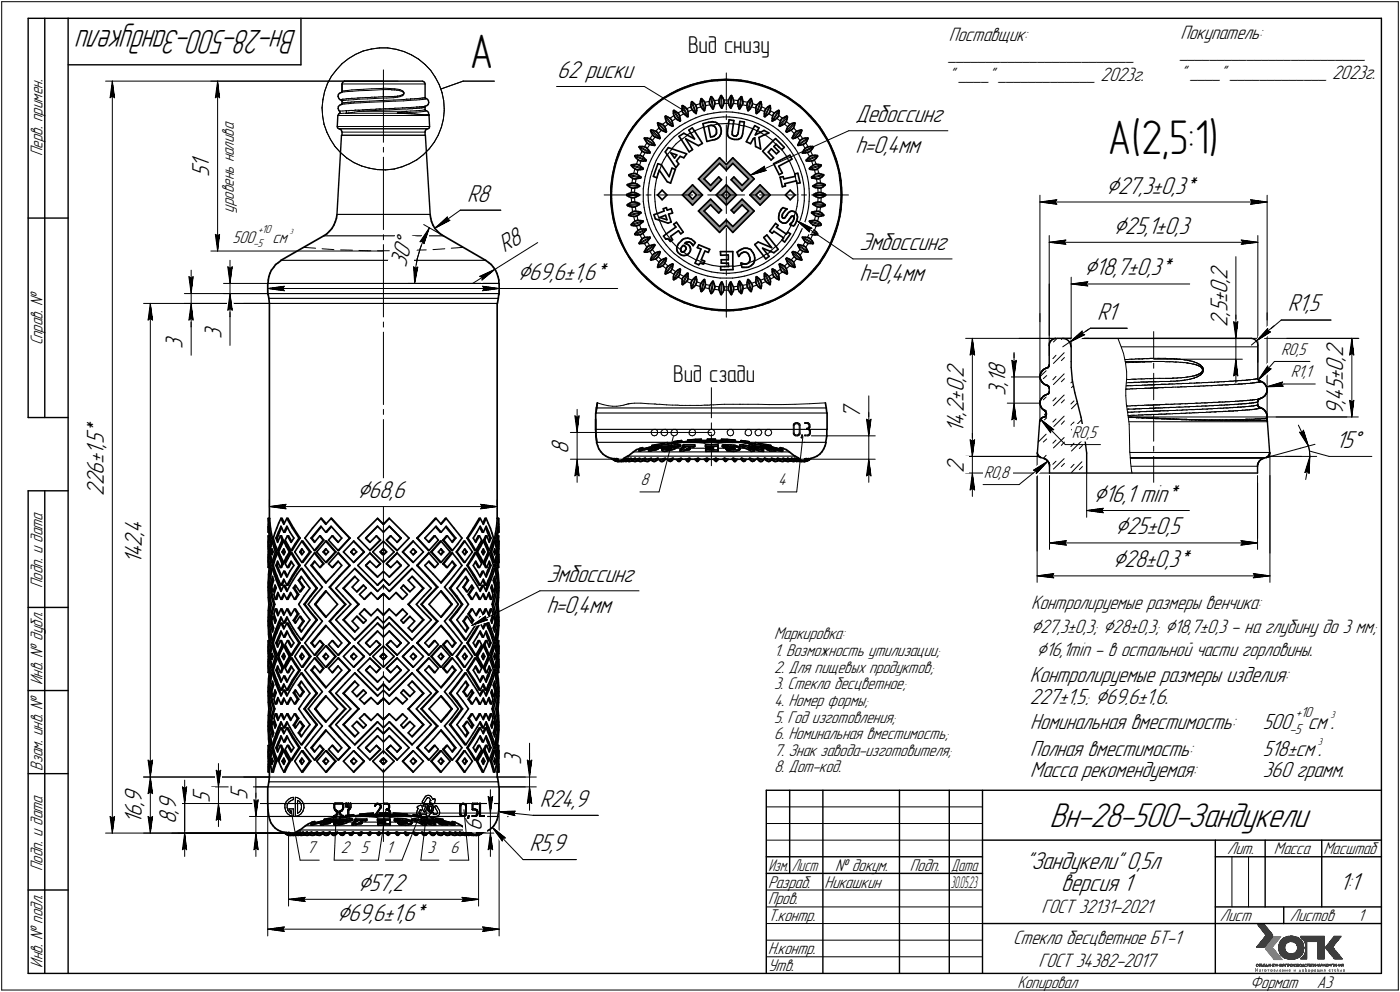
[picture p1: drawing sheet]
<svg xmlns="http://www.w3.org/2000/svg" width="421mm" height="298mm" viewBox="0 0 421 298" stroke-linecap="round" stroke-linejoin="round" font-family="sans-serif">
<defs><g id="words">
<g font-size="14.6">
<text x="141.3" y="20.3">А</text>
<text x="333.2" y="46.2">А(2,5:1)</text>
</g>
<text font-size="10.9" x="315.6" y="248.5">Вн-28-500-Зандукели</text>
<text font-size="10.8" x="89.3" y="9" transform="rotate(-180 89.3 9)">Вн-28-500-Зандукели</text>
<g font-size="8.5">
<text x="332.7" y="58.2">Ç27,3±0,3*</text>
<text x="334.8" y="70.2">Ç25,1±0,3</text>
<text x="326.1" y="82.7">Ç18,7±0,3*</text>
<text x="155.6" y="84.1">Ç69,6±1,6*</text>
<text x="107.4" y="149.7">Ç68,6</text>
<text x="328.9" y="150.9">Ç16,1 min*</text>
<text x="335.4" y="160.6">Ç25±0,5</text>
<text x="334.6" y="170.5">Ç28±0,3*</text>
<text x="107.6" y="267.7">Ç57,2</text>
<text x="101.3" y="276.7">Ç69,6±1,6*</text>
</g>
<g font-size="7.8">
<text x="167.6" y="23.4">62 риски</text>
<text x="257.3" y="36.8">Дебоссинг</text>
<text x="257.3" y="45.9">h=0,4мм</text>
<text x="62.9" y="53.3" transform="rotate(-90 62.9 53.3)">5</text>
<text x="62.9" y="50.5" transform="rotate(-90 62.9 50.5)">1</text>
<text x="140.5" y="60.6">R8</text>
<text x="151.8" y="76.2" transform="rotate(-32 151.8 76.2)">R8</text>
<text x="258.5" y="75.3">Эмбоссинг</text>
<text x="122.1" y="80.7" transform="rotate(-75 122.1 80.7)">30Å</text>
<text x="258.5" y="84.4">h=0,4мм</text>
<text x="369.1" y="88.3" transform="rotate(-90 369.1 88.3)">0</text>
<text x="369.1" y="85.2" transform="rotate(-90 369.1 85.2)">,</text>
<text x="369.1" y="84.1" transform="rotate(-90 369.1 84.1)">2</text>
<text x="369.1" y="95" transform="rotate(-90 369.1 95)">,</text>
<text x="369.1" y="93.9" transform="rotate(-90 369.1 93.9)">5</text>
<text x="369.1" y="91.1" transform="rotate(-90 369.1 91.1)">±</text>
<text x="387.3" y="93.6">R1,5</text>
<text x="66.7" y="101.8" transform="rotate(-90 66.7 101.8)">3</text>
<text x="329.9" y="96.1">R1</text>
<text x="369.1" y="98.1" transform="rotate(-90 369.1 98.1)">2</text>
<text x="54.9" y="104.8" transform="rotate(-90 54.9 104.8)">3</text>
<text x="404" y="107.4" transform="rotate(-90 404 107.4)">2</text>
<text x="289.9" y="113.7" transform="rotate(-90 289.9 113.7)">2</text>
<text x="302.4" y="112.9" transform="rotate(-90 302.4 112.9)">8</text>
<text x="404" y="111.6" transform="rotate(-90 404 111.6)">0</text>
<text x="404" y="108.5" transform="rotate(-90 404 108.5)">,</text>
<text x="289.9" y="117.9" transform="rotate(-90 289.9 117.9)">0</text>
<text x="289.9" y="114.7" transform="rotate(-90 289.9 114.7)">,</text>
<text x="302.4" y="118.9" transform="rotate(-90 302.4 118.9)">3</text>
<text x="302.4" y="116.1" transform="rotate(-90 302.4 116.1)">,</text>
<text x="302.4" y="115" transform="rotate(-90 302.4 115)">1</text>
<text x="404" y="117.2" transform="rotate(-90 404 117.2)">5</text>
<text x="404" y="114.4" transform="rotate(-90 404 114.4)">±</text>
<text x="258.7" y="126" transform="rotate(-90 258.7 126)">7</text>
<text x="289.9" y="124.9" transform="rotate(-90 289.9 124.9)">,</text>
<text x="289.9" y="123.9" transform="rotate(-90 289.9 123.9)">2</text>
<text x="289.9" y="120.7" transform="rotate(-90 289.9 120.7)">±</text>
<text x="404" y="124.6" transform="rotate(-90 404 124.6)">9</text>
<text x="404" y="121.4" transform="rotate(-90 404 121.4)">,</text>
<text x="404" y="120.4" transform="rotate(-90 404 120.4)">4</text>
<text x="31.2" y="130.8" transform="rotate(-90 31.2 130.8)">*</text>
<text x="289.9" y="130.2" transform="rotate(-90 289.9 130.2)">1</text>
<text x="289.9" y="128.1" transform="rotate(-90 289.9 128.1)">4</text>
<text x="31.2" y="136.7" transform="rotate(-90 31.2 136.7)">1</text>
<text x="31.2" y="134.6" transform="rotate(-90 31.2 134.6)">,</text>
<text x="31.2" y="133.5" transform="rotate(-90 31.2 133.5)">5</text>
<text x="171" y="136.5" transform="rotate(-90 171 136.5)">8</text>
<text x="401.7" y="134.6">15Å</text>
<text x="31.2" y="142.7" transform="rotate(-90 31.2 142.7)">6</text>
<text x="31.2" y="139.5" transform="rotate(-90 31.2 139.5)">±</text>
<text x="289.9" y="142.2" transform="rotate(-90 289.9 142.2)">2</text>
<text x="31.2" y="149" transform="rotate(-90 31.2 149)">2</text>
<text x="31.2" y="145.8" transform="rotate(-90 31.2 145.8)">2</text>
<text x="42.7" y="161.1" transform="rotate(-90 42.7 161.1)">,</text>
<text x="42.7" y="160.1" transform="rotate(-90 42.7 160.1)">4</text>
<text x="42.7" y="167.5" transform="rotate(-90 42.7 167.5)">4</text>
<text x="42.7" y="164.3" transform="rotate(-90 42.7 164.3)">2</text>
<text x="42.7" y="169.6" transform="rotate(-90 42.7 169.6)">1</text>
<text x="164.4" y="175">Эмбоссинг</text>
<text x="164.4" y="184.2">h=0,4мм</text>
<text x="156.7" y="230" transform="rotate(-90 156.7 230)">3</text>
<text x="42.7" y="245.5" transform="rotate(-90 42.7 245.5)">6</text>
<text x="42.7" y="242.3" transform="rotate(-90 42.7 242.3)">,</text>
<text x="42.7" y="241.2" transform="rotate(-90 42.7 241.2)">9</text>
<text x="53" y="244.5" transform="rotate(-90 53 244.5)">,</text>
<text x="53" y="243.5" transform="rotate(-90 53 243.5)">9</text>
<text x="63.2" y="241.3" transform="rotate(-90 63.2 241.3)">5</text>
<text x="74.5" y="240.4" transform="rotate(-90 74.5 240.4)">5</text>
<text x="162.4" y="242.5">R24,9</text>
<text x="42.7" y="247.6" transform="rotate(-90 42.7 247.6)">1</text>
<text x="53" y="247.7" transform="rotate(-90 53 247.7)">8</text>
<text x="145" y="249.8" transform="rotate(-90 145 249.8)">6</text>
<text x="159.3" y="255.8">R5,9</text>
<text x="308.5" y="261.1">&quot;Зандукели&quot; 0,5л</text>
<text x="319.1" y="267.8">версия 1</text>
<text x="402.9" y="267.5">1:1</text>
</g>
<g font-size="7.3">
<text x="206.9" y="15.9">Вид снизу</text>
<text x="202.5" y="114.8">Вид сзади</text>
</g>
<g font-size="7">
<text x="309.7" y="205.1">Контролируемые размеры изделия:</text>
<text x="309.7" y="211.6">227±1,5; Ç69,6±1,6.</text>
<text x="309.8" y="219.1">Номинальная вместимость:</text>
<text x="379.8" y="219.1">500</text>
<text x="393.3" y="219.1">см .</text>
<text x="309.8" y="227.1">Полная вместимость:</text>
<text x="379.8" y="227.1">518±см .</text>
<text x="309.8" y="233.5">Масса рекомендуемая:</text>
<text x="379.8" y="233.5">360 грамм.</text>
</g>
<g font-size="6.8">
<text x="310.1" y="190.1">Ç27,3±0,3; Ç28±0,3; Ç18,7±0,3 - на глубину до 3 мм;</text>
<text x="311.8" y="197.1">Ç16,1min - в остальной части горловины.</text>
</g>
<g font-size="6.2">
<text x="355" y="11.8">Покупатель:</text>
<text x="285.4" y="12.4">Поставщик:</text>
<text x="355" y="17.8">_________________________</text>
<text x="285.4" y="18.4">_________________________</text>
<text x="355" y="23.8">&quot; ____&quot; _____________ 2023г.</text>
<text x="285.4" y="24.4">&quot; ____&quot; _____________ 2023г.</text>
<text x="310.1" y="183.1">Контролируемые размеры венчика:</text>
<text x="313.2" y="274.3">ГОСТ 32131-2021</text>
<text x="304.7" y="283.6">Стекло бесцветное БТ-1</text>
<text x="312.4" y="290.6">ГОСТ 34382-2017</text>
</g>
<g font-size="5.4">
<text x="70.3" y="41" transform="rotate(-90 70.3 41)">в</text>
<text x="70.3" y="39.1" transform="rotate(-90 70.3 39.1)">а</text>
<text x="12.8" y="46.9" transform="rotate(-90 12.8 46.9)">Перв. примен.</text>
<text x="70.3" y="46.9" transform="rotate(-90 70.3 46.9)">а</text>
<text x="70.3" y="44.9" transform="rotate(-90 70.3 44.9)">л</text>
<text x="70.3" y="43" transform="rotate(-90 70.3 43)">и</text>
<text x="70.3" y="52.3" transform="rotate(-90 70.3 52.3)">ь</text>
<text x="70.3" y="48.8" transform="rotate(-90 70.3 48.8)">н</text>
<text x="70.3" y="58.1" transform="rotate(-90 70.3 58.1)">в</text>
<text x="70.3" y="56.1" transform="rotate(-90 70.3 56.1)">е</text>
<text x="70.3" y="54.2" transform="rotate(-90 70.3 54.2)">н</text>
<text x="70.3" y="63.9" transform="rotate(-90 70.3 63.9)">у</text>
<text x="70.3" y="62" transform="rotate(-90 70.3 62)">р</text>
<text x="70.3" y="60" transform="rotate(-90 70.3 60)">о</text>
<text x="70" y="73">500</text>
<text x="81.9" y="73">см</text>
<text x="12.8" y="103.8" transform="rotate(-90 12.8 103.8)">Справ. №</text>
<text x="385.3" y="106.6">R0,5</text>
<text x="388.2" y="113.3">R1,1</text>
<text x="322.4" y="131.6">R0,5</text>
<text x="295.8" y="143.6">R0,8</text>
<text x="192.7" y="145.8">8</text>
<text x="234.1" y="145.8">4</text>
<text x="12.8" y="176.7" transform="rotate(-90 12.8 176.7)">Подп. и дата</text>
<text x="232.8" y="192.2">Маркировка:</text>
<text x="232.8" y="197.2">1. Возможность утилизации;</text>
<text x="232.8" y="202.1">2. Для пищевых продуктов;</text>
<text x="12.8" y="205.8" transform="rotate(-90 12.8 205.8)">Инв. № дубл.</text>
<text x="232.8" y="207.1">3. Стекло бесцветное;</text>
<text x="232.8" y="212.1">4. Номер формы;</text>
<text x="232.8" y="217.1">5. Год изготовления;</text>
<text x="232.8" y="222.1">6. Номинальная вместимость;</text>
<text x="232.8" y="227.1">7. Знак завода-изготовителя;</text>
<text x="12.8" y="231.6" transform="rotate(-90 12.8 231.6)">Взам. инв. №</text>
<text x="232.8" y="232.1">8. Дот-код.</text>
<text x="92.3" y="256.5">7</text>
<text x="102.5" y="256.5">2</text>
<text x="108.6" y="256.4">5</text>
<text x="116.1" y="256.5">1</text>
<text x="128.6" y="256.5">3</text>
<text x="135.5" y="256.4">6</text>
<text x="369.1" y="256.8">Лит.</text>
<text x="383.1" y="256.8">Масса</text>
<text x="398" y="256.8">Масштаб</text>
<text x="12.8" y="261.7" transform="rotate(-90 12.8 261.7)">Подп. и дата</text>
<text x="251.2" y="261.8">№ докум.</text>
<text x="273.6" y="261.8">Подп.</text>
<text x="231" y="266.8">Разраб.</text>
<text x="248" y="266.8">Никашкин</text>
<text x="231" y="271.8">Пров.</text>
<text x="231" y="276.8">Т.контр.</text>
<text x="366.9" y="276.8">Лист</text>
<text x="387.9" y="276.8">Листов</text>
<text x="408.4" y="276.8">1</text>
<text x="231" y="286.8">Н.контр.</text>
<text x="12.8" y="290.8" transform="rotate(-90 12.8 290.8)">Инв. № подл.</text>
<text x="231" y="291.8">Утв.</text>
<text x="306" y="296.8">Копировал</text>
<text x="376" y="296.8">Формат</text>
<text x="396" y="296.8">A3</text>
</g>
<g font-size="5.3">
<text x="231.1" y="261.8">Изм.</text>
<text x="238.1" y="261.8">Лист</text>
<text x="286.1" y="261.8">Дата</text>
</g>
<text font-size="5.2" x="286" y="266.8">30.05.23</text>
<g font-size="4.6">
<text x="389.7" y="215.5">+10</text>
<text x="387.8" y="220.6">-5</text>
</g>
<g font-size="3.7">
<text x="77.6" y="70.1">+10</text>
<text x="76.1" y="74.2">-5</text>
</g>
<g font-size="3.2">
<text x="400.1" y="215.8">3</text>
<text x="396.4" y="223.8">3</text>
</g>
<text font-size="2.4" x="87.2" y="70.4">3</text>
</g></defs>
<path d="M216.3 47.5h.2zM220.4 47.5h.2zM216.2 47.6h.4zM220.3 47.6h.3zM216.2 47.7h.5zM220.2 47.7h.5zM216.1 47.8h.6zM220.1 47.8h.7zM216 47.8h.8zM220 47.8h.9zM215.9 47.9h1zM220 47.9h1zM215.8 48h1.2zM219.9 48h1.2zM215.7 48.1h1.4zM219.8 48.1h1.3zM215.6 48.2h1.6zM219.7 48.2h1.5zM215.6 48.3h1.7zM219.6 48.3h1.7zM215.5 48.3h1.8zM219.5 48.3h1.9zM215.4 48.4h2zM219.5 48.4h2zM215.3 48.5h2.2zM219.4 48.5h2.2zM215.2 48.6h2.4zM219.3 48.6h2.4zM215.1 48.7h2.6zM219.2 48.7h2.5zM215.1 48.8h2.7zM219.1 48.8h2.7zM215 48.9h2.8zM219 48.9h2.9zM214.9 48.9h3zM218.9 48.9h3.1zM214.8 49h3.2zM218.9 49h3.2zM214.7 49.1h3.4zM218.8 49.1h3.4zM214.6 49.2h1.7zM216.5 49.2h1.7zM218.7 49.2h1.7zM220.6 49.2h1.6zM214.5 49.3h1.7zM216.6 49.3h1.7zM218.6 49.3h1.7zM220.6 49.3h1.7zM214.5 49.4h1.7zM216.7 49.4h1.7zM218.5 49.4h1.7zM220.7 49.4h1.7zM214.4 49.4h1.7zM216.7 49.4h3.4zM220.8 49.4h1.7zM214.3 49.5h1.7zM216.8 49.5h3.2zM220.9 49.5h1.7zM214.2 49.6h1.7zM216.9 49.6h3.1zM221 49.6h1.7zM214.1 49.7h1.7zM217 49.7h2.9zM221.1 49.7h1.7zM214 49.8h1.7zM217.1 49.8h2.7zM221.1 49.8h1.7zM214 49.9h1.6zM217.2 49.9h2.5zM221.2 49.9h1.7zM213.9 50h1.7zM217.3 50h2.3zM221.3 50h1.7zM213.8 50h1.7zM217.3 50h2.2zM221.4 50h1.7zM213.7 50.1h1.7zM217.4 50.1h2.1zM221.5 50.1h1.7zM213.6 50.2h1.7zM217.5 50.2h1.9zM221.6 50.2h1.7zM213.5 50.3h1.7zM217.6 50.3h1.7zM221.7 50.3h1.7zM213.4 50.4h1.7zM217.7 50.4h1.5zM221.7 50.4h1.7zM213.4 50.5h1.7zM217.8 50.5h1.3zM221.8 50.5h1.7zM213.3 50.5h1.7zM217.8 50.5h1.2zM221.9 50.5h1.7zM213.2 50.6h1.7zM217.9 50.6h1zM222 50.6h1.7zM213.1 50.7h1.7zM218 50.7h.9zM222.1 50.7h1.7zM213 50.8h1.7zM218.1 50.8h.7zM222.2 50.8h1.7zM212.9 50.9h1.7zM218.2 50.9h.5zM222.2 50.9h1.7zM212.9 51h1.6zM218.3 51h.3zM222.3 51h1.7zM212.8 51.1h1.7zM218.4 51.1h.1zM222.4 51.1h1.7zM212.7 51.1h1.7zM222.5 51.1h1.7zM212.6 51.2h1.7zM222.6 51.2h1.7zM212.5 51.3h1.7zM222.7 51.3h1.7zM212.4 51.4h1.7zM222.8 51.4h1.7zM212.3 51.5h1.7zM222.8 51.5h1.7zM212.3 51.6h1.7zM222.9 51.6h1.7zM212.2 51.6h1.7zM223 51.6h1.7zM212.1 51.7h1.7zM223.1 51.7h1.7zM212 51.8h1.7zM223.2 51.8h1.7zM211.9 51.9h1.7zM223.3 51.9h1.7zM211.8 52h1.7zM223.4 52h1.6zM211.8 52.1h1.6zM223.4 52.1h1.7zM211.7 52.2h1.7zM223.5 52.2h1.7zM211.6 52.2h1.7zM223.6 52.2h1.7zM211.5 52.3h1.7zM223.7 52.3h1.7zM211.4 52.4h1.7zM223.8 52.4h1.7zM211.3 52.5h1.7zM223.9 52.5h1.7zM211.2 52.6h1.7zM223.9 52.6h1.7zM211.2 52.7h1.7zM224 52.7h1.7zM211.1 52.7h1.7zM224.1 52.7h1.7zM211 52.8h1.7zM224.2 52.8h1.7zM210.9 52.9h1.7zM224.3 52.9h1.7zM210.8 53h1.7zM224.4 53h1.7zM210.7 53.1h1.7zM224.5 53.1h1.6zM210.7 53.2h1.6zM224.5 53.2h1.7zM210.6 53.3h1.7zM220.6 53.3h.2zM224.6 53.3h1.7zM210.5 53.3h1.7zM216.1 53.3h.2zM220.6 53.3h.3zM224.7 53.3h1.7zM210.4 53.4h1.7zM216 53.4h.4zM220.5 53.4h.5zM224.8 53.4h1.7zM210.3 53.5h1.7zM215.9 53.5h.6zM220.4 53.5h.7zM224.9 53.5h1.7zM210.2 53.6h1.7zM215.8 53.6h.8zM220.3 53.6h.8zM225 53.6h1.7zM210.1 53.7h1.7zM215.7 53.7h1zM220.2 53.7h1zM225 53.7h1.7zM210.1 53.8h1.7zM215.6 53.8h1.1zM220.1 53.8h1.2zM225.1 53.8h1.7zM210.1 53.8h1.7zM215.6 53.8h1.2zM220 53.8h1.4zM225 53.8h1.7zM210.2 53.9h1.7zM215.5 53.9h1.4zM220 53.9h1.5zM225 53.9h1.7zM210.3 54h1.7zM215.4 54h1.6zM219.9 54h1.7zM224.9 54h1.7zM210.4 54.1h1.7zM215.3 54.1h1.7zM220 54.1h1.7zM224.8 54.1h1.7zM210.5 54.2h1.7zM215.2 54.2h1.7zM220 54.2h1.7zM224.7 54.2h1.7zM210.6 54.3h1.7zM215.1 54.3h1.7zM220.1 54.3h1.7zM224.6 54.3h1.7zM210.7 54.4h1.6zM215.1 54.4h1.6zM220.2 54.4h1.7zM224.5 54.4h1.7zM210.7 54.4h1.7zM215 54.4h1.7zM220.3 54.4h1.7zM224.5 54.4h1.6zM210.8 54.5h1.7zM214.9 54.5h1.7zM220.4 54.5h1.7zM224.4 54.5h1.7zM210.9 54.6h1.7zM214.8 54.6h1.7zM220.5 54.6h1.7zM224.3 54.6h1.7zM211 54.7h1.7zM214.7 54.7h1.7zM220.6 54.7h1.6zM224.2 54.7h1.7zM211.1 54.8h1.7zM214.6 54.8h1.7zM220.6 54.8h1.7zM224.1 54.8h1.7zM211.2 54.9h1.7zM214.5 54.9h1.7zM220.7 54.9h1.7zM224 54.9h1.7zM211.2 54.9h1.7zM214.5 54.9h1.7zM220.8 54.9h1.7zM223.9 54.9h1.7zM211.3 55h1.7zM214.4 55h1.7zM220.9 55h1.7zM223.9 55h1.7zM211.4 55.1h1.7zM214.3 55.1h1.7zM221 55.1h1.7zM223.8 55.1h1.7zM211.5 55.2h1.7zM214.2 55.2h1.7zM221.1 55.2h1.7zM223.7 55.2h1.7zM211.6 55.3h1.7zM214.1 55.3h1.7zM221.1 55.3h1.7zM223.6 55.3h1.7zM211.7 55.4h1.7zM214 55.4h1.7zM221.2 55.4h1.7zM223.5 55.4h1.7zM211.8 55.5h1.6zM214 55.5h1.6zM221.3 55.5h1.7zM223.4 55.5h1.7zM211.8 55.5h1.7zM213.9 55.5h1.7zM221.4 55.5h1.7zM223.4 55.5h1.6zM208.2 55.6h.2zM211.9 55.6h1.7zM213.8 55.6h1.7zM218.4 55.6h.1zM221.5 55.6h1.7zM223.3 55.6h1.7zM228.5 55.6h.2zM208.1 55.7h.3zM212 55.7h3.4zM218.3 55.7h.3zM221.6 55.7h3.3zM228.4 55.7h.4zM208 55.8h.5zM212.1 55.8h3.2zM218.2 55.8h.5zM221.7 55.8h3.1zM228.3 55.8h.6zM207.9 55.9h.7zM212.2 55.9h3zM218.1 55.9h.7zM221.7 55.9h3zM228.3 55.9h.6zM207.9 56h.8zM212.3 56h2.8zM218 56h.9zM221.8 56h2.8zM228.2 56h.8zM207.8 56h1zM212.3 56h2.8zM217.9 56h1zM221.9 56h2.6zM228.1 56h1zM207.7 56.1h1.2zM212.4 56.1h2.6zM217.8 56.1h1.2zM222 56.1h2.5zM228 56.1h1.2zM207.6 56.2h1.4zM212.5 56.2h2.4zM217.8 56.2h1.3zM222.1 56.2h2.3zM227.9 56.2h1.4zM207.5 56.3h1.5zM212.6 56.3h2.2zM217.7 56.3h1.5zM222.2 56.3h2.1zM227.8 56.3h1.6zM207.4 56.4h1.7zM212.7 56.4h2zM217.6 56.4h1.7zM222.2 56.4h2zM227.8 56.4h1.6zM207.3 56.5h1.9zM212.8 56.5h1.8zM217.5 56.5h1.9zM222.3 56.5h1.8zM227.7 56.5h1.8zM207.3 56.6h2zM212.9 56.6h1.6zM217.4 56.6h2.1zM222.4 56.6h1.6zM227.6 56.6h2zM207.2 56.6h2.2zM212.9 56.6h1.6zM217.3 56.6h2.2zM222.5 56.6h1.4zM227.5 56.6h2.2zM207.1 56.7h2.4zM213 56.7h1.4zM217.3 56.7h2.3zM222.6 56.7h1.3zM227.4 56.7h2.4zM207 56.8h2.5zM213.1 56.8h1.2zM217.2 56.8h2.5zM222.7 56.8h1.1zM227.3 56.8h2.6zM206.9 56.9h2.7zM213.2 56.9h1zM217.1 56.9h2.7zM222.8 56.9h.9zM227.2 56.9h2.8zM206.8 57h2.9zM213.3 57h.8zM217 57h2.9zM222.8 57h.8zM227.2 57h2.8zM206.8 57.1h3zM213.4 57.1h.6zM216.9 57.1h3.1zM222.9 57.1h.6zM227.1 57.1h3zM206.7 57.1h3.2zM213.4 57.1h.6zM216.8 57.1h3.2zM223 57.1h.4zM227 57.1h3.2zM206.6 57.2h3.4zM213.5 57.2h.4zM216.7 57.2h3.4zM223.1 57.2h.3zM226.9 57.2h3.4zM206.5 57.3h3.6zM213.6 57.3h.2zM216.7 57.3h3.5zM226.8 57.3h3.6zM206.4 57.4h3.7zM216.6 57.4h3.7zM226.7 57.4h3.8zM206.3 57.5h1.9zM208.4 57.5h1.8zM216.5 57.5h1.9zM218.5 57.5h1.9zM226.7 57.5h1.8zM228.7 57.5h1.8zM206.2 57.6h1.9zM208.4 57.6h1.9zM216.4 57.6h1.9zM218.6 57.6h1.9zM226.6 57.6h1.8zM228.8 57.6h1.8zM206.2 57.7h1.8zM208.5 57.7h1.9zM216.3 57.7h1.9zM218.7 57.7h1.9zM226.5 57.7h1.8zM228.9 57.7h1.8zM206.1 57.7h1.8zM208.6 57.7h1.9zM216.2 57.7h1.9zM218.8 57.7h1.8zM226.4 57.7h1.9zM228.9 57.7h1.9zM206 57.8h1.9zM208.7 57.8h1.9zM216.2 57.8h1.8zM218.9 57.8h1.8zM226.3 57.8h1.9zM229 57.8h1.9zM205.9 57.9h1.9zM208.8 57.9h1.9zM216.1 57.9h1.8zM218.9 57.9h1.9zM226.2 57.9h1.9zM229.1 57.9h1.9zM205.8 58h1.9zM208.9 58h1.8zM216 58h1.8zM219 58h1.9zM226.1 58h1.9zM229.2 58h1.9zM205.7 58.1h1.9zM209 58.1h1.8zM215.9 58.1h1.9zM219.1 58.1h1.9zM226.1 58.1h1.8zM229.3 58.1h1.8zM205.7 58.2h1.8zM209 58.2h1.9zM215.8 58.2h1.9zM219.2 58.2h1.9zM226 58.2h1.8zM229.4 58.2h1.8zM205.6 58.3h1.8zM209.1 58.3h1.9zM215.7 58.3h1.9zM219.3 58.3h1.8zM225.9 58.3h1.9zM229.4 58.3h1.9zM205.5 58.3h1.8zM209.2 58.3h1.9zM215.6 58.3h1.9zM219.4 58.3h1.8zM225.8 58.3h1.9zM229.5 58.3h1.9zM205.4 58.4h1.9zM209.3 58.4h1.9zM215.6 58.4h1.8zM219.5 58.4h1.8zM225.7 58.4h1.9zM229.6 58.4h1.9zM205.3 58.5h1.9zM209.4 58.5h1.8zM215.5 58.5h1.8zM219.5 58.5h1.9zM225.6 58.5h1.9zM229.7 58.5h1.9zM205.2 58.6h1.9zM209.5 58.6h1.7zM215.4 58.6h1.8zM219.6 58.6h1.9zM225.6 58.6h1.7zM229.8 58.6h1.8zM205.3 58.7h1.9zM209.5 58.7h1.7zM215.5 58.7h1.8zM219.6 58.7h1.8zM225.6 58.7h1.8zM229.8 58.7h1.8zM205.4 58.8h1.9zM209.4 58.8h1.8zM215.6 58.8h1.7zM219.5 58.8h1.8zM225.7 58.8h1.8zM229.7 58.8h1.8zM205.5 58.8h1.8zM209.3 58.8h1.8zM215.6 58.8h1.8zM219.5 58.8h1.7zM225.8 58.8h1.8zM229.6 58.8h1.8zM205.6 58.9h1.8zM209.2 58.9h1.8zM215.7 58.9h1.8zM219.4 58.9h1.7zM225.9 58.9h1.8zM229.5 58.9h1.8zM205.7 59h1.8zM209.1 59h1.8zM215.8 59h1.8zM219.3 59h1.8zM226 59h1.8zM229.4 59h1.8zM205.7 59.1h1.9zM209 59.1h1.8zM215.9 59.1h1.8zM219.2 59.1h1.8zM226.1 59.1h1.7zM229.4 59.1h1.7zM205.8 59.2h1.9zM209 59.2h1.7zM216 59.2h1.8zM219.1 59.2h1.8zM226.1 59.2h1.8zM229.3 59.2h1.8zM205.9 59.3h1.9zM208.9 59.3h1.8zM216.1 59.3h1.7zM219 59.3h1.8zM226.2 59.3h1.8zM229.2 59.3h1.8zM206 59.4h1.9zM208.8 59.4h1.8zM216.2 59.4h1.7zM218.9 59.4h1.8zM226.3 59.4h1.8zM229.1 59.4h1.8zM206.1 59.4h1.8zM208.7 59.4h1.8zM216.2 59.4h1.8zM218.9 59.4h1.7zM226.4 59.4h1.8zM229 59.4h1.8zM206.2 59.5h1.8zM208.6 59.5h1.8zM216.3 59.5h1.8zM218.8 59.5h1.8zM226.5 59.5h1.8zM228.9 59.5h1.8zM206.2 59.6h1.9zM208.5 59.6h1.8zM216.4 59.6h1.8zM218.7 59.6h1.8zM226.6 59.6h1.7zM228.9 59.6h1.7zM206.3 59.7h1.9zM208.4 59.7h1.8zM216.5 59.7h1.8zM218.6 59.7h1.8zM226.7 59.7h1.7zM228.8 59.7h1.7zM206.4 59.8h1.9zM208.4 59.8h1.7zM216.6 59.8h1.8zM218.5 59.8h1.8zM226.7 59.8h1.8zM228.7 59.8h1.8zM206.5 59.9h3.6zM216.7 59.9h3.5zM226.8 59.9h3.6zM206.6 59.9h3.4zM213.6 59.9h.2zM216.7 59.9h3.4zM223.1 59.9h.3zM226.9 59.9h3.4zM206.7 60h3.2zM213.5 60h.4zM216.8 60h3.2zM223 60h.4zM227 60h3.2zM206.8 60.1h3zM213.4 60.1h.6zM216.9 60.1h3.1zM222.9 60.1h.6zM227.1 60.1h3zM206.8 60.2h2.9zM213.4 60.2h.6zM217 60.2h2.9zM222.8 60.2h.8zM227.2 60.2h2.8zM206.9 60.3h2.7zM213.3 60.3h.8zM217.1 60.3h2.7zM222.8 60.3h.9zM227.2 60.3h2.8zM207 60.4h2.5zM213.2 60.4h1zM217.2 60.4h2.5zM222.7 60.4h1.1zM227.3 60.4h2.6zM207.1 60.5h2.4zM213.1 60.5h1.2zM217.3 60.5h2.3zM222.6 60.5h1.3zM227.4 60.5h2.4zM207.2 60.5h2.2zM213 60.5h1.4zM217.3 60.5h2.2zM222.5 60.5h1.4zM227.5 60.5h2.2zM207.3 60.6h2zM212.9 60.6h1.6zM217.4 60.6h2.1zM222.4 60.6h1.6zM227.6 60.6h2zM207.3 60.7h1.9zM212.9 60.7h1.6zM217.5 60.7h1.9zM222.3 60.7h1.8zM227.7 60.7h1.8zM207.4 60.8h1.7zM212.8 60.8h1.8zM217.6 60.8h1.7zM222.2 60.8h2zM227.8 60.8h1.6zM207.5 60.9h1.5zM212.7 60.9h2zM217.7 60.9h1.5zM222.2 60.9h2.1zM227.8 60.9h1.6zM207.6 61h1.4zM212.6 61h2.2zM217.8 61h1.3zM222.1 61h2.3zM227.9 61h1.4zM207.7 61h1.2zM212.5 61h2.4zM217.8 61h1.2zM222 61h2.5zM228 61h1.2zM207.8 61.1h1zM212.4 61.1h2.6zM217.9 61.1h1zM221.9 61.1h2.6zM228.1 61.1h1zM207.9 61.2h.8zM212.3 61.2h2.8zM218 61.2h.9zM221.8 61.2h2.8zM228.2 61.2h.8zM207.9 61.3h.7zM212.3 61.3h2.8zM218.1 61.3h.7zM221.7 61.3h3zM228.3 61.3h.6zM208 61.4h.5zM212.2 61.4h3zM218.2 61.4h.5zM221.7 61.4h3.1zM228.3 61.4h.6zM208.1 61.5h.3zM212.1 61.5h3.2zM218.3 61.5h.3zM221.6 61.5h3.3zM228.4 61.5h.4zM208.2 61.6h.2zM212 61.6h3.4zM218.4 61.6h.1zM221.5 61.6h3.5zM228.5 61.6h.2zM211.9 61.6h1.7zM213.8 61.6h1.7zM221.4 61.6h1.7zM223.4 61.6h1.6zM211.8 61.7h1.7zM213.9 61.7h1.7zM221.3 61.7h1.7zM223.4 61.7h1.7zM211.8 61.8h1.6zM214 61.8h1.6zM221.2 61.8h1.7zM223.5 61.8h1.7zM211.7 61.9h1.7zM214 61.9h1.7zM221.1 61.9h1.7zM223.6 61.9h1.7zM211.6 62h1.7zM214.1 62h1.7zM221.1 62h1.7zM223.7 62h1.7zM211.5 62.1h1.7zM214.2 62.1h1.7zM221 62.1h1.7zM223.8 62.1h1.7zM211.4 62.1h1.7zM214.3 62.1h1.7zM220.9 62.1h1.7zM223.9 62.1h1.7zM211.3 62.2h1.7zM214.4 62.2h1.7zM220.8 62.2h1.7zM223.9 62.2h1.7zM211.2 62.3h1.7zM214.5 62.3h1.7zM220.7 62.3h1.7zM224 62.3h1.7zM211.2 62.4h1.7zM214.5 62.4h1.7zM220.6 62.4h1.7zM224.1 62.4h1.7zM211.1 62.5h1.7zM214.6 62.5h1.7zM220.6 62.5h1.6zM224.2 62.5h1.7zM211 62.6h1.7zM214.7 62.6h1.7zM220.5 62.6h1.7zM224.3 62.6h1.7zM210.9 62.7h1.7zM214.8 62.7h1.7zM220.4 62.7h1.7zM224.4 62.7h1.7zM210.8 62.7h1.7zM214.9 62.7h1.7zM220.3 62.7h1.7zM224.5 62.7h1.6zM210.7 62.8h1.7zM215 62.8h1.7zM220.2 62.8h1.7zM224.5 62.8h1.7zM210.7 62.9h1.6zM215.1 62.9h1.6zM220.1 62.9h1.7zM224.6 62.9h1.7zM210.6 63h1.7zM215.1 63h1.7zM220 63h1.7zM224.7 63h1.7zM210.5 63.1h1.7zM215.2 63.1h1.7zM220 63.1h1.7zM224.8 63.1h1.7zM210.4 63.2h1.7zM215.3 63.2h1.7zM219.9 63.2h1.7zM224.9 63.2h1.7zM210.3 63.2h1.7zM215.4 63.2h1.5zM220 63.2h1.5zM225 63.2h1.7zM210.2 63.3h1.7zM215.5 63.3h1.3zM220 63.3h1.4zM225 63.3h1.7zM210.1 63.4h1.7zM215.6 63.4h1.1zM220.1 63.4h1.2zM225.1 63.4h1.7zM210.1 63.5h1.7zM215.6 63.5h1.1zM220.2 63.5h1zM225 63.5h1.7zM210.2 63.6h1.7zM215.7 63.6h.9zM220.3 63.6h.8zM225 63.6h1.7zM210.3 63.7h1.7zM215.8 63.7h.7zM220.4 63.7h.7zM224.9 63.7h1.7zM210.4 63.8h1.7zM215.9 63.8h.5zM220.5 63.8h.5zM224.8 63.8h1.7zM210.5 63.8h1.7zM216 63.8h.3zM220.6 63.8h.3zM224.7 63.8h1.7zM210.6 63.9h1.7zM216.1 63.9h.1zM220.6 63.9h.2zM224.6 63.9h1.7zM210.7 64h1.6zM224.5 64h1.7zM210.7 64.1h1.7zM224.5 64.1h1.6zM210.8 64.2h1.7zM224.4 64.2h1.7zM210.9 64.3h1.7zM224.3 64.3h1.7zM211 64.3h1.7zM224.2 64.3h1.7zM211.1 64.4h1.7zM224.1 64.4h1.7zM211.2 64.5h1.7zM224 64.5h1.7zM211.2 64.6h1.7zM223.9 64.6h1.7zM211.3 64.7h1.7zM223.9 64.7h1.7zM211.4 64.8h1.7zM223.8 64.8h1.7zM211.5 64.9h1.7zM223.7 64.9h1.7zM211.6 64.9h1.7zM223.6 64.9h1.7zM211.7 65h1.7zM223.5 65h1.7zM211.8 65.1h1.6zM223.4 65.1h1.7zM211.8 65.2h1.7zM223.4 65.2h1.6zM211.9 65.3h1.7zM223.3 65.3h1.7zM212 65.4h1.7zM223.2 65.4h1.7zM212.1 65.4h1.7zM223.1 65.4h1.7zM212.2 65.5h1.7zM223 65.5h1.7zM212.3 65.6h1.7zM222.9 65.6h1.7zM212.3 65.7h1.7zM222.8 65.7h1.7zM212.4 65.8h1.7zM222.8 65.8h1.7zM212.5 65.9h1.7zM222.7 65.9h1.7zM212.6 66h1.7zM222.6 66h1.7zM212.7 66h1.7zM222.5 66h1.7zM212.8 66.1h1.7zM222.4 66.1h1.7zM212.9 66.2h1.6zM218.4 66.2h.1zM222.3 66.2h1.7zM212.9 66.3h1.7zM218.3 66.3h.3zM222.2 66.3h1.7zM213 66.4h1.7zM218.2 66.4h.5zM222.2 66.4h1.7zM213.1 66.5h1.7zM218.1 66.5h.7zM222.1 66.5h1.7zM213.2 66.5h1.7zM218 66.5h.9zM222 66.5h1.7zM213.3 66.6h1.7zM217.9 66.6h1zM221.9 66.6h1.7zM213.4 66.7h1.7zM217.8 66.7h1.2zM221.8 66.7h1.7zM213.4 66.8h1.7zM217.8 66.8h1.3zM221.7 66.8h1.7zM213.5 66.9h1.7zM217.7 66.9h1.5zM221.7 66.9h1.7zM213.6 67h1.7zM217.6 67h1.7zM221.6 67h1.7zM213.7 67.1h1.7zM217.5 67.1h1.9zM221.5 67.1h1.7zM213.8 67.1h1.7zM217.4 67.1h2.1zM221.4 67.1h1.7zM213.9 67.2h1.7zM217.3 67.2h2.2zM221.3 67.2h1.7zM214 67.3h1.6zM217.3 67.3h2.3zM221.2 67.3h1.7zM214 67.4h1.7zM217.2 67.4h2.5zM221.1 67.4h1.7zM214.1 67.5h1.7zM217.1 67.5h2.7zM221.1 67.5h1.7zM214.2 67.6h1.7zM217 67.6h2.9zM221 67.6h1.7zM214.3 67.6h1.7zM216.9 67.6h3.1zM220.9 67.6h1.7zM214.4 67.7h1.7zM216.8 67.7h3.2zM220.8 67.7h1.7zM214.5 67.8h1.7zM216.7 67.8h1.7zM218.5 67.8h1.6zM220.7 67.8h1.7zM214.5 67.9h1.7zM216.7 67.9h1.7zM218.6 67.9h1.6zM220.6 67.9h1.7zM214.6 68h1.7zM216.6 68h1.7zM218.7 68h1.6zM220.6 68h1.6zM214.7 68.1h3.5zM218.8 68.1h3.4zM214.8 68.2h3.3zM218.9 68.2h3.2zM214.9 68.2h3.1zM218.9 68.2h3.1zM215 68.3h2.9zM219 68.3h2.9zM215.1 68.4h2.7zM219.1 68.4h2.7zM215.1 68.5h2.7zM219.2 68.5h2.5zM215.2 68.6h2.5zM219.3 68.6h2.4zM215.3 68.7h2.3zM219.4 68.7h2.2zM215.4 68.7h2.1zM219.5 68.7h2zM215.5 68.8h1.9zM219.5 68.8h1.9zM215.6 68.9h1.7zM219.5 68.9h1.8zM215.6 69h1.7zM219.6 69h1.6zM215.7 69.1h1.5zM219.7 69.1h1.4zM215.8 69.2h1.3zM219.8 69.2h1.3zM215.9 69.3h1.1zM219.9 69.3h1.1zM216 69.3h.9zM220 69.3h.9zM216.1 69.4h.7zM220 69.4h.8zM216.2 69.5h.5zM220.1 69.5h.6zM216.2 69.6h.5zM220.2 69.6h.4zM216.3 69.7h.3zM220.3 69.7h.3z" fill="#939393" stroke="#939393" stroke-width=".3"/>
<g fill="none" stroke="#000" stroke-width=".51">
<path d="M190.3 38.2l-1.2 1.8zM191.7 36.5l-1.4 1.7zM193.1 34.9l-1.4 1.6zM194.6 33.3l1.7-1.5zM194.6 33.3l-1.5 1.6zM195.7 39.3l.2 .6zM195.7 39.1v.2zM195.7 39.1l.2-.1zM195.9 39l.6 .2zM195.9 39.9l.4 .6zM196.3 31.8l1.7-1.2zM196.5 39.2l.7 .3z"/>
<path d="M197.2 39.5l.4 .2zM197.6 39.7l.4 .4zM197.8 37.1l.2 .6zM197.8 36.9v.2zM197.8 36.9h.2zM198 30.6l1.8-1.3zM198 36.9l.6 .3zM198 37.7l.2 .7zM198.2 38.4l.3 .4zM198.5 38.8l.4 .3zM198.6 37.2l.6 .2zM198.9 39.1l.6 .3z"/>
<path d="M199.2 37.4l.4 .4zM199.5 39.4l.7 .3zM199.6 37.8l.3 .3zM199.8 29.3l1.9-1.1zM199.9 38.1l.3 .7zM200.1 35.1l.1 .6zM200.1 35v.1zM200.1 35l.1-.1zM200.2 35.7l.2 .8zM200.2 34.9l.7 .3zM200.2 38.8l.2 .7zM200.2 39.7l.2-.1z"/>
<path d="M200.4 36.5l.2 .4zM200.4 39.5v.1zM200.6 36.9l.4 .4zM200.9 35.2l.6 .4zM201 37.3l.5 .3zM201.5 35.6l.3 .3zM201.5 37.6l.7 .3zM201.7 28.2l1.9-1zM201.8 35.9l.3 .4zM202.1 36.3l.2 .7zM202.2 37.9h.2zM202.3 37l.1 .8z"/>
<path d="M202.4 37.8v.1zM202.5 34l.2 .7zM202.5 33.4v.6zM202.6 33.2l-.1 .2zM202.6 33.2h.2zM202.7 34.7l.2 .5zM202.8 33.2l.5 .3zM202.9 35.2l.3 .4zM203.2 35.6l.5 .4zM203.3 33.5l.6 .5zM203.6 27.2l2.1-.9zM203.7 36l.7 .3z"/>
<path d="M203.9 34l.3 .4zM204.2 34.4l.2 .4zM204.4 34.8l.2 .8zM204.4 36.3l.2 .1zM204.6 35.6v.6zM204.6 36.2v.2zM205.1 32.5v.8zM205.1 31.8v.7zM205.1 33.3l.2 .5zM205.1 31.8h.1M205.2 31.7h.2zM205.3 33.8l.4 .3z"/>
<path d="M205.4 31.7l.6 .5zM205.7 26.3l2-.7zM205.7 34.1l.5 .5zM206 32.2l.2 .2zM206.2 34.6l.5 .5zM206.2 32.4l.3 .3zM206.5 32.7l.3 .3zM206.7 35.1h.2zM206.8 33l.1 .5zM206.9 33.5v.8zM206.9 34.3v.7zM206.9 35h.1"/>
<path d="M207.2 39.1l1-.7zM207.2 39.1l.6 .9zM207.7 25.6l2.1-.6zM207.8 32l.1 .5zM207.9 31.3l-.1 .7zM207.9 30.7v.6zM207.9 32.5l.3 .4zM208 30.6l-.1 .1zM208 30.6h.2zM208.2 38.4l.7 1zM208.2 30.6l.5 .5zM208.2 32.9l.2 .4z"/>
<path d="M208.4 33.3l.3 .3zM208.7 31.1l.5 .4zM208.7 33.6l.5 .4zM208.9 39.4l2.3 3.7zM209.2 31.5l.2 .5zM209.2 34l.2 .1zM209.4 32l.1 .5zM209.4 34v.1zM209.5 32.5v.7zM209.5 33.2l-.1 .8zM209.8 25l2.1-.5zM210.6 31.1l.1 .5z"/>
<path d="M210.7 30.4l-.1 .7zM210.7 31.6l.1 .5zM210.8 32.1l.4 .6zM210.8 29.8l-.1 .6zM210.9 29.6l-.1 .2zM210.9 29.6l.2 .1zM211.1 29.7l.5 .5zM211.2 32.7l.5 .5zM211.4 37.2l.3 1.1zM211.4 37.2l1.7-.5zM211.6 30.2l.3 .5zM211.7 38.3l.9 4.2z"/>
<path d="M211.7 33.2l.1 .1zM211.9 24.5l2.1-.4zM211.9 30.7l.2 .5zM211.9 33.1l-.1 .2zM212.1 32.4l-.2 .7zM212.1 31.2l.1 .5zM212.2 31.7l-.1 .7zM213 37.8l.7 3.3zM213 37.8l.7-.1zM213.1 36.7h.8zM213.4 31l.1 .4zM213.4 30.5v.5z"/>
<path d="M213.5 31.4l.4 .6zM213.5 29.8l-.1 .7zM213.7 37.7h.3zM213.8 29.1l-.3 .7zM213.8 29.1h.1M213.9 36.7l.3-.1zM213.9 32l.4 .7zM213.9 29l.1 .1zM214 37.7l.4 .1zM214 24.1l2.2-.1zM214 29.1l.5 .5zM214.3 36.6h.1"/>
<path d="M214.3 36.6l.3 .1zM214.3 32.7l.2 .1zM214.4 37.8l.4 .1zM214.5 29.6l.3 .6zM214.5 32.6v.2zM214.6 36.7h.6zM214.8 37.9l.3 .4zM214.8 31.9l-.3 .7zM214.8 30.2l.2 .5zM215 31.2l-.2 .7zM215 30.7v.5zM215.1 38.3l.2 .3z"/>
<path d="M215.2 36.7l.4 .3zM215.3 38.6l.2 .4zM215.5 39v.6zM215.5 39.6v.3zM215.5 39.9v.2zM215.6 37l.5 .3zM216.1 37.3l.1 .3zM216.2 37.6l.4 .3zM216.2 24l2.2-.1zM216.2 30.6l.1 .5zM216.2 30.1v.5zM216.3 31.1l.3 .6z"/>
<path d="M216.3 29.8l-.1 .3zM216.4 29.5l-.1 .3zM216.6 37.9l.1 .5zM216.6 31.7l.3 .6zM216.7 38.4l.1 .4zM216.7 28.8l-.3 .7zM216.7 28.8l.2-.1zM216.8 38.8l.1 .4zM216.9 39.6l-.1 .4zM216.9 39.2v.4zM216.9 32.3l.2 .2zM216.9 28.7h.1"/>
<path d="M217 28.8l.4 .7zM217.2 32.3l-.1 .2zM217.4 29.5l.3 .6zM217.5 31.7l-.3 .6zM217.7 31.1l-.2 .6zM217.7 30.1l.1 .5zM217.8 30.6l-.1 .5zM218.4 23.9l2.2 .1zM218.8 39.5v.7zM219 30.6l.1 .5zM219.1 37.2l-.3 2.3zM219.1 31.1l.2 .6z"/>
<path d="M219.1 30.1l-.1 .5zM219.3 36l1.4 .2zM219.3 36l-.2 1.2zM219.3 31.7l.3 .6zM219.5 29.4l-.4 .7zM219.6 32.3l.2 .2zM219.8 28.8l-.3 .6zM219.8 28.8l.2-.1zM219.9 32.3l-.1 .2zM220 28.7h.1M220 28.8l.4 .7zM220.2 39.6v.6z"/>
<path d="M220.2 31.7l-.3 .6zM220.4 29.5l.2 .6zM220.6 37.3l-.4 2.3zM220.6 24l2.2 .1zM220.6 31.1l-.4 .6zM220.6 30.1v.5zM220.6 30.6v.5zM220.7 36.2l-.1 1.1zM221.9 31.2l.1 .7zM221.9 30.7v.5zM222 39.9l-.1 .4zM222 31.9l.2 .7z"/>
<path d="M222 30.2l-.1 .5zM222.2 32.6l.1 .2zM222.3 37.5l-.3 2.4zM222.3 32.8l.2-.1zM222.4 29.6l-.4 .6zM222.5 36.5l-.2 1zM222.5 36.5l1.4 .2zM222.8 24.1l2.1 .4zM222.8 29.1l-.4 .5zM222.8 29.1h.1M222.9 32l-.4 .7zM222.9 29l.2 .1z"/>
<path d="M223.1 29.1l.2 .7zM223.3 31.4l-.4 .6zM223.3 29.8l.1 .7zM223.4 30.5v.5zM223.4 31l-.1 .4zM223.7 37.8l-.3 2.4zM223.9 36.7l-.2 1.1zM224.6 31.7l.1 .7zM224.7 32.4l.2 .7zM224.7 31.2l-.1 .5zM224.9 24.5l2.2 .5zM224.9 30.7l-.2 .5z"/>
<path d="M224.9 33.1l.1 .2zM225 33.3l.1-.1zM225.3 30.2l-.4 .5zM225.6 32.7l-.5 .5zM225.7 29.7l-.4 .5zM225.7 29.7l.2-.1zM225.9 29.6l.1 .2zM226 32.1l-.4 .6zM226 29.8l.1 .6zM226.1 30.4l.2 .7zM226.2 31.6l-.2 .5zM226.3 31.1l-.1 .5z"/>
<path d="M226.5 38.7l-2 3.9zM227 37.8l1.3 .6zM227 37.8l-.5 .9zM227.1 25l2.1 .6zM227.3 33.2l.1 .8zM227.3 32.5v.7zM227.4 32l-.1 .5zM227.4 34l.1 .1zM227.5 34.1l.2-.1zM227.7 34l.6-.5zM227.7 31.5l.5-.4zM227.7 31.5l-.3 .5z"/>
<path d="M227.8 39.3l-.6 1.3zM228.2 31.1l.5-.5zM228.3 38.4l-.5 .9zM228.7 39.8l1.1-.6zM228.7 32.9l-.4 .6zM228.7 30.6h.2zM228.9 32.5l-.2 .4zM228.9 30.7l.1 .6zM228.9 30.6v.1zM229 32l-.1 .5zM229 31.3v.7zM229.2 25.6l2 .7z"/>
<path d="M229.8 39.2l1.4 .8zM229.9 34.2v.8zM230 35.1h.1M230 33.5l-.1 .7zM230 35.1h.1zM230.1 35.1l.5-.5zM230.1 33l-.1 .5zM230.4 32.7l.5-.5zM230.4 32.7l-.3 .3zM230.6 34.6l.6-.5zM230.9 32.2l.6-.5zM231.2 26.3l2.1 .9z"/>
<path d="M231.5 33.8l-.3 .3zM231.5 31.7h.1zM231.6 33.3l-.1 .5zM231.6 31.8l.1 .8zM231.6 31.7h.1M231.7 32.6l-.1 .7zM232.2 35.6v.6zM232.2 36.4l.2-.1zM232.2 36.2v.2zM232.4 36.3l.7-.3zM232.4 34.8l-.2 .8zM232.6 34.4l-.2 .4z"/>
<path d="M232.9 34l.6-.5zM232.9 34l-.3 .4zM233.1 36l.5-.4zM233.3 27.2l1.8 1zM233.5 33.5l.6-.3zM233.9 35.2l-.3 .4zM234.1 33.2h.2zM234.2 34.7l-.3 .5zM234.3 34l-.1 .7zM234.3 33.2l.1 .2zM234.4 33.4l-.1 .6zM234.4 37.8v.1z"/>
<path d="M234.4 37.9h.2zM234.5 37l-.1 .8zM234.6 37.9l.7-.3zM234.8 36.3l-.3 .7zM234.9 35.9l-.1 .4zM234.9 35.9l.5-.3zM235.1 28.2l2 1.1zM235.3 37.6l.6-.3zM235.4 35.6l.6-.4zM236 35.2l.6-.3zM236.2 36.9l-.3 .4zM236.4 39.5l.1 .1z"/>
<path d="M236.5 36.5l-.3 .4zM236.5 39.6l.1 .1zM236.6 34.9l.1 .1zM236.6 39.7l.7-.3zM236.6 38.7l-.2 .8zM236.7 35.7l-.2 .8zM236.7 35l.1 .1zM236.8 35.1l-.1 .6zM236.9 38.1l-.3 .6zM236.9 38.1l.3-.3zM237.1 29.3l1.7 1.3zM237.2 37.8l.4-.4z"/>
<path d="M237.3 39.4l.6-.3zM237.6 37.4l.7-.3zM237.9 39.1l.4-.3zM238.3 37.1l.5-.2zM238.7 38.4l-.4 .4zM238.8 30.6l1.8 1.2zM238.8 36.9h.2zM238.9 37.7l-.2 .7zM239 36.9l.1 .2zM239.1 37.1l-.2 .6zM239.3 39.7l-.4 .4zM239.3 39.7l.3-.2z"/>
<path d="M239.6 39.5l.8-.3zM240.4 39.2l.6-.2zM240.6 31.8l1.5 1.5zM240.9 40l-.3 .5zM241 39l.1 .1zM241.1 39.3l-.2 .7zM241.1 39.1v.2zM242.1 33.3l1.7 1.6zM243.8 34.9l1.4 1.6zM245.2 36.5l1.3 1.7zM246.5 38.2l1.2 1.8zM183.7 56.5v2.1z"/>
<path d="M183.7 58.6v2.2zM184 54.3l-.3 2.2zM184.3 52.2l-.3 2.1zM184.8 50l-.5 2.2zM185.4 47.8l-.6 2.2zM186.1 45.8l-.7 2zM187 43.9l-.9 1.9zM188 41.9l-1 2zM188.5 58.6l.1 .2zM188.6 58.8l.5 .3zM188.6 58.4l-.1 .2zM188.6 58.4l.5-.2z"/>
<path d="M188.6 55.5l.1 .2zM188.6 55.5h.1M188.7 55.5l.7-.3zM188.7 55.7l.6 .4zM189.1 40l-1.1 1.9zM189.1 52.7l.6 .5zM189.1 52.6v.1zM189.1 52.6h.1M189.1 59.1l.7 .3zM189.1 58.2l.7-.3zM189.2 52.5l.7-.3zM189.3 56.1l.6 .4z"/>
<path d="M189.4 55.2l.7-.2zM189.7 53.2l.5 .4zM189.8 49.6l.1 .2zM189.8 49.6l.2-.1zM189.8 57.9l.5-.1zM189.8 59.4h.5zM189.9 52.2h.7zM189.9 49.8l.4 .5zM189.9 56.5l.5 .1zM190 49.5l.7-.1zM190.1 55h.5zM190.2 53.6l.6 .2z"/>
<path d="M190.3 50.3l.6 .4zM190.3 57.8l.5 .1zM190.3 59.4h.5zM190.4 56.6l.5-.1zM190.6 52.2h.5zM190.6 55l.4 .1zM190.7 49.4h.6zM190.8 53.8h.5zM190.8 57.9l.6 .2zM190.8 59.4l.6-.3zM190.9 47l.4 .5zM190.9 46.8v.2z"/>
<path d="M190.9 46.8l.2-.1zM190.9 50.7l.5 .3zM190.9 56.5l.7-.1zM191 55.1l.7 .3zM191.1 46.7h.7zM191.1 52.2l.4 .1zM191.3 53.8l.6-.2zM191.3 49.4h.6zM191.3 47.5l.6 .5zM191.4 51l.5 .1zM191.4 58.1l.7 .3zM191.4 59.1l.7-.3z"/>
<path d="M191.5 52.3l.6 .4zM191.6 56.4l.6-.4zM191.7 55.4l.6 .4zM191.8 46.7h.6zM191.9 49.4l.4 .3zM191.9 48l.4 .3zM191.9 51.1l.7-.1zM191.9 53.6l.7-.1zM192.1 52.7l.6 .5zM192.1 58.4l.1 .2zM192.2 44.1l.1 .2zM192.2 44.1l.2-.1z"/>
<path d="M192.2 56h.2zM192.2 58.6l-.1 .2zM192.3 49.7l.6 .4zM192.3 44.3l.3 .5zM192.3 48.3h.5zM192.3 55.8l.1 .2zM192.4 44h.7zM192.4 46.7l.5 .1zM192.6 44.8l.4 .6zM192.6 51l.7-.1zM192.7 53.2l.1 .1zM192.8 48.3l.7 .1z"/>
<path d="M192.8 53.3l-.2 .2zM192.9 46.8l.4 .3zM192.9 50.1l.5 .4zM193 45.4l.5 .2zM193.1 44l.7 .1zM193.3 47.1l.5 .5zM193.4 50.5l.1 .2zM193.5 45.6l.5 .2zM193.5 48.4l.7-.1zM193.5 50.7l-.2 .2zM193.8 44.1l.4 .2zM193.8 47.6l.5 .5z"/>
<path d="M193.8 41.7l.3 .5zM193.8 41.5v.2zM193.8 41.5h.2zM194 41.5h.6zM194 45.8l.6 .2zM194.1 42.2l.5 .7zM194.2 44.3l.4 .3zM194.3 48.1v.2zM194.3 48.3h.1M194.6 42.9l.3 .3zM194.6 41.5l.7 .2zM194.6 44.6l.5 .5z"/>
<path d="M194.6 46h.8zM194.9 43.2l.5 .2zM195.1 45.1l.4 .6zM195.3 41.7l.5 .2zM195.4 43.4l.7 .2zM195.5 45.7v.2zM195.5 45.9h.1M195.8 41.9l.4 .3zM196.1 43.6l.7 .1zM196.2 42.2l.4 .6zM196.3 40.5l.3 .4zM196.5 53l1 .4z"/>
<path d="M196.6 42.8l.3 .7zM196.6 40.9l.4 .2zM196.8 43.7h.1zM196.9 43.5v.2zM197 41.1l.7 .3zM197.7 41.4l.7 .3zM197.8 58.6l1.3 1.4zM197.9 49.2l1 .3zM197.9 49.2l-1.4 3.8zM198 52.2l-.5 1.2zM198 40.1l.3 .6zM198.3 51.1l-.3 1.1z"/>
<path d="M198.3 51.1l2.4 3.5zM198.3 40.7l.2 .7zM198.4 41.7l.1-.1zM198.5 41.4v.2zM198.9 49.5h.1M199 49.6l2.3 3.5zM199.1 57.1l-1.3 1.5zM199.1 57.1l1.5 1.5zM200.1 45.6l.6 .9zM200.7 46.5l2.6 3.9zM200.7 54.6l1 .4zM201 44.4l-.9 1.2z"/>
<path d="M201 44.4l1 .3zM201.8 46l1.7 .6zM201.8 46l1.1 1.5zM202 44.7l4.5 1.5zM202.1 50.5l1 .4zM202.1 50.5l-.8 2.6zM203.1 50.9l-1.4 4.1zM203.5 48.3l.6 1zM203.5 46.6l-.6 .9zM204.1 49.3l-.8 1.1zM204.2 41l.7 .9zM204.2 41l1.5-1z"/>
<path d="M204.6 47l-1.1 1.3zM204.6 47l1.1 .4zM204.9 41.9l2.4 3.7zM205.2 58.6l3.1-3.1zM205.2 58.6l3.1 3zM205.7 40l1.1 .6zM206.2 41.7l2.1 3.3zM206.2 41.7l3.9 2.1zM206.5 46.2l-.8 1.2zM206.8 40.6l2.1 1.1zM207.1 58.6l1.2-1.2zM207.1 58.6l1.2 1.3z"/>
<path d="M207.3 45.6l1-.6zM207.8 40l1.1 1.7zM208.3 57.4l1.2 1.2zM208.3 55.5l2.9 3.1zM209.5 58.6l-1.2 1.3zM210.1 43.8l1.1-.7zM210.1 53.8l3.6 3.6zM211.2 58.6l-2.9 3zM211.8 53.8l1.9 1.9zM211.8 53.8l4.6-4.7zM212.6 42.5l1.7-.4zM213.8 41.1h.1"/>
<path d="M213.7 59.9l3.3 3.3zM213.8 41.1h.5zM214.3 42.1l.5-.1zM214.3 41.1l.3-.1zM214.6 41l.2-.1zM214.8 42l.3-.1zM215.1 40.6l-.3 .3zM215.1 41.9l.3-.2zM215.3 40.4l-.2 .2zM215.4 41.7h.2zM215.4 58.6l3 3zM215.4 58.6l3-3.1z"/>
<path d="M215.5 40.1l-.2 .3zM215.6 41.7l.3-.2zM215.9 41.5l.3-.2zM216.2 53.2l.8 .8zM216.2 53.2l-2.5 2.5zM216.4 47.4l2 2zM216.4 47.4l-6.3 6.4zM216.4 49.1l2 2zM216.5 40.9l-.3 .4zM216.6 40.6l-.1 .3zM216.7 40.4l-.1 .2zM216.8 40l-.1 .4z"/>
<path d="M217 54l-3.3 3.4zM217.2 58.6l1.2-1.2zM217.2 58.6l1.2 1.3zM218.4 57.4l1.2 1.2zM218.4 55.5l3.1 3.1zM218.8 40.2l.1 .4zM218.9 40.6l.1 .4zM219 41l.3 .3zM219.3 41.3l.4 .3zM219.6 58.6l-1.2 1.3zM219.7 41.6l.5 .1zM219.9 54l3.3 3.4z"/>
<path d="M220.2 41.7l.6 .2zM220.2 40.5l.2 .1zM220.2 40.2v.3zM220.4 40.6l.2 .2zM220.4 49.1l-2 2zM220.4 49.1l4.7 4.7zM220.4 47.4l6.4 6.4zM220.4 47.4l-2 2zM220.6 40.8l.3 .1zM220.7 53.2l2.5 2.5zM220.7 53.2l-.8 .8zM220.8 41.9h.6z"/>
<path d="M220.9 40.9h.5zM221.4 41.9h.6zM221.5 40.8h.1M221.7 40.6l-.2 .2zM221.9 40.3l-.2 .3zM222 41.9l.2-.2zM222.2 41.7h.3zM222.5 41.7l.3-.2zM223 41.1l-.2 .4zM223.2 40.8l-.2 .3zM223.2 59.9l3.6 3.5zM223.4 40.2l-.2 .6z"/>
<path d="M224.5 42.6l1.2 .6zM225.1 53.8l-1.9 1.9zM225.6 58.6l3 3zM225.6 58.6l3-3.1zM226.6 41.7l-.9 1.5zM226.6 41.7l.4-.3zM226.8 53.8l-3.6 3.6zM227 41.4l.2 2.6zM227.2 40.6l1.5-.8zM227.2 44l1.6 .8zM227.3 58.6l1.3 1.3zM227.3 58.6l1.3-1.2z"/>
<path d="M228.3 41.3l.5 3.5zM228.3 41.3l1.7-.8zM228.6 55.5l3 3.1zM228.6 57.4l1.2 1.2zM229.4 45.5l2.5 2.6zM229.4 45.5l3-3.1zM229.8 58.6l-1.2 1.3zM230 40.5l1.2-.5zM231.1 45.7l1.6 1.7zM231.9 48.1l.8-.7zM232 44.7l-.9 1zM232 44.7l1.5 1.5z"/>
<path d="M232.4 42.4l.9-.7zM232.7 49.2l1.7 3.3zM232.7 49.2l3.9-2zM232.7 44l1.6 1.6zM232.7 44l.7-.7zM233.3 41.7l2.6 2.6zM233.4 43.3l.9 .9zM233.5 46.2l.8-.6zM234.2 50l1.1 2zM234.2 50l3-1.7zM234.3 44.2l.8 .8zM234.4 52.5l.9-.5z"/>
<path d="M234.6 53.3l.9-.2zM234.6 53.3l.7 2.8zM235.1 45l.8-.7zM235.3 56.1l.9-.2zM235.5 53.1l.2 .7zM235.7 53.8l3.5-.8zM236.1 55.2l3.3-.8zM236.1 55.2l.1 .7zM236.2 58.6l1.5 1.4zM236.6 47.2l1-.5zM237.2 48.3l1-.5zM237.6 46.7l.6 1.1z"/>
<path d="M237.7 57.1l1.4 1.5zM237.7 57.1l-1.5 1.5zM238.3 41.4v.2zM238.3 41.6l.2 .1zM238.5 41.7l.7-.2zM238.6 40.7l-.3 .7zM238.9 40.1l-.3 .6zM239 52.2l.9-.1zM239 52.2l.2 .8zM239.2 41.5l.6-.4zM239.4 54.4h.1M239.5 54.4l.2 .7z"/>
<path d="M239.7 55.1l.9-.2zM239.8 41.1l.5-.2zM239.9 52.1l.7 2.8zM239.9 43.7h.2zM239.9 43.5v.2zM240.1 43.7l.7-.1zM240.3 42.8l-.4 .7zM240.6 40.5l-.3 .4zM240.6 42.2l-.3 .6zM240.6 42.2l.4-.3zM240.8 43.6l.7-.2zM241 41.9l.5-.2z"/>
<path d="M241.3 46h.2zM241.4 45.7l-.1 .3zM241.5 46h.6zM241.5 43.4l.4-.2zM241.5 41.7l.6-.2zM241.7 45.1l-.3 .6zM241.9 43.2l.4-.3zM242.1 46l.8-.2zM242.1 44.6l-.4 .5zM242.1 44.6l.6-.3zM242.1 41.5h.7zM242.5 42.7l-.2 .2z"/>
<path d="M242.5 48.1l.5-.5zM242.5 48.3h.2zM242.5 48.1v.2zM242.7 48.3l.6 .1zM242.7 42.4l-.2 .3zM242.7 44.3l.4-.2zM242.8 41.5h.2zM242.9 45.8l.4-.2zM243 41.7l-.3 .7zM243 47.6l.5-.5zM243 41.5v.2zM243.1 44.1l.7-.1z"/>
<path d="M243.3 48.4l.8-.1zM243.3 45.6l.5-.2zM243.4 50.7l.2 .2zM243.5 50.5l.4-.4zM243.5 50.5l-.1 .2zM243.5 47.1l.4-.3zM243.6 50.9l.7 .1zM243.8 44h.6zM243.9 45.1l-.1 .3zM243.9 50.1l.6-.4zM243.9 46.8l.5-.1zM244.1 48.3h.5z"/>
<path d="M244.1 53.2l.7-.5zM244.1 53.3l.1 .2zM244.1 53.2v.1zM244.2 53.5l.7 .1zM244.2 44.9l-.3 .2zM244.3 51l.6 .1zM244.4 56h.2zM244.4 56l.2-.2zM244.4 46.7h.7zM244.4 44l.2 .1zM244.5 49.7l.5-.3zM244.6 56l.6 .4z"/>
<path d="M244.6 48.3l.3-.3zM244.6 44.3l-.4 .6zM244.6 58.6l.2 .2zM244.6 58.6l.2-.2zM244.6 55.8l.6-.3zM244.6 44.1v.2zM244.8 58.8l.6 .3zM244.8 58.4l.6-.3zM244.8 52.7l.5-.4zM244.9 53.6l.6 .2zM244.9 51.1l.5-.1zM244.9 48l.5-.4z"/>
<path d="M245 49.4h.5zM245.1 46.7h.7zM245.2 56.4l.8 .1zM245.2 55.5l.6-.4zM245.3 52.3l.5-.1zM245.4 59.1l.6 .3zM245.4 58.1l.6-.2zM245.4 51l.5-.3zM245.5 53.8h.6zM245.5 49.4h.7zM245.8 55.1l.5-.1zM245.8 52.2h.5z"/>
<path d="M245.8 46.7h.1M245.9 50.7l.6-.4zM245.9 47l-.5 .6zM245.9 46.8v.2zM246 56.5l.5 .1zM246 59.4h.5zM246 57.9l.5-.1zM246.1 53.8l.4-.2zM246.2 49.4l.6 .1zM246.3 55h.5zM246.3 52.2l.7 .1zM246.5 56.6l.5-.1z"/>
<path d="M246.5 59.4h.5zM246.5 53.6l.6-.3zM246.5 57.8l.5 .1zM246.8 55l.7 .2zM246.8 49.5l.2 .1zM247 59.4l.6-.3zM247 56.5l.6-.4zM247 49.8l-.5 .5zM247 57.9l.6 .2zM247 52.3l.6 .2zM247 49.6v.2zM247.5 55.2l.6 .3z"/>
<path d="M247.6 56.1l.5-.4zM247.6 58.1l.6 .3zM247.6 59.1l.6-.3zM247.6 52.7l-.5 .6zM247.6 52.5h.1M247.7 40l1.1 1.9zM247.7 52.6l-.1 .1zM248.1 55.5h.1M248.2 55.5l-.1 .2zM248.2 58.4l.1 .2zM248.3 58.6l-.1 .2zM248.8 41.9l1.1 2z"/>
<path d="M249.9 43.9l.8 1.9zM250.7 45.8l.8 2zM251.5 47.8l.6 2.2zM252.1 50l.5 2.2zM252.6 52.2l.3 2.1zM252.9 54.3l.2 2.2zM253.1 56.5l.1 2.1zM253.2 58.6l-.1 2.2zM82.9 79.5l.8-.6zM82.9 79.5l-.6 .8zM83.7 78.9l.9-.7zM84.5 78.2l12.9-7.3z"/>
<path d="M97.4 70.9l.9-.6zM98.3 70.3l.8-.8zM99.8 68.7l-.7 .8zM100.4 67.6l-.6 1.1zM100.8 66.6l-.4 1zM101.2 65.6l-.4 1zM101.3 64.5l-.1 1.1zM129.4 64.5l.1 1.1zM129.5 65.6l.3 1zM129.8 66.6l.4 1zM130.2 67.6l.6 1.1zM130.8 68.7l.8 .8z"/>
<path d="M131.6 69.5l.8 .8zM132.4 70.3l.9 .6zM133.3 70.9l12.7 7.3zM146 78.2l1 .7zM147 78.9l.7 .6zM147.7 79.5l.7 .8zM183.7 60.8l.3 2.2zM184 63l.3 2.1zM184.3 65.1l.5 2.1zM184.8 67.2l.6 2.1zM185.4 69.3l.7 2.1zM186.1 71.4l.9 2z"/>
<path d="M187 73.4l1 2zM188 75.4l1.1 1.8zM188.6 61.6l.1 .2zM188.7 61.5l.6-.4zM188.7 61.8l.7 .3zM188.7 61.5l-.1 .1zM189.1 64.7l.1 .1zM189.1 77.2l1.2 1.9zM189.1 64.5l.6-.5zM189.1 64.5v.2zM189.2 64.8l.6 .1zM189.3 61.1l.6-.3z"/>
<path d="M189.4 62.1l.7 .1zM189.7 64l.5-.3zM189.8 64.9l.8 .1zM189.8 67.6l.2 .1zM189.9 60.8l.5-.1zM189.9 67.4l.5-.5zM189.9 67.4l-.1 .2zM190 67.7l.6 .1zM190.1 62.2h.5zM190.2 63.7l.6-.2zM190.3 79.1l1.4 1.7zM190.4 60.7h.5z"/>
<path d="M190.4 66.9l.5-.4zM190.6 62.2l.4-.1zM190.6 65h.5zM190.6 67.8l.7 .1zM190.8 63.5h.5zM190.9 60.7l.7 .2zM190.9 66.5l.5-.2zM190.9 70.4l.2 .1zM190.9 70.3v.1zM191 62.1l.7-.3zM191.1 65l.4-.1zM191.1 70.5l.6 .1z"/>
<path d="M191.3 63.5l.6 .1zM191.3 67.9l.6-.2zM191.4 66.3l.5-.1zM191.4 69.7l-.5 .6zM191.4 69.7l.5-.4zM191.5 64.9l.6-.4zM191.6 60.9l.6 .2zM191.7 61.8l.6-.3zM191.7 70.6l.7-.1zM191.9 66.2l.6 .1zM191.9 69.3l.4-.3zM191.9 67.7l.4-.1z"/>
<path d="M191.9 63.6l.7 .2zM192.1 64.5l.6-.5zM192.2 61.1l.2 .2zM192.2 73.2h.2zM192.3 69l.5-.2zM192.3 67.6l.6-.5zM192.3 73l-.1 .2zM192.4 61.3l-.1 .2zM192.4 73.2h.6zM192.4 70.5l.5-.1zM192.5 66.3l.8 .1zM192.6 63.8l.2 .1z"/>
<path d="M192.7 72.3l-.4 .7zM192.8 68.8h.7zM192.8 63.9h.1M192.9 72.1l-.2 .2zM192.9 72.1l.1-.2zM192.9 67.1l.5-.5zM192.9 70.4l.4-.3zM193 71.9l.5-.4zM193 73.2h.8zM193.3 66.4l.2 .1zM193.3 70.1l.5-.4zM193.5 68.8h.7z"/>
<path d="M193.5 71.5l.5-.1zM193.5 66.5l-.1 .1zM193.8 73.2l.4-.3zM193.8 75.8h.2zM193.8 75.6v.2zM194 71.4l.6-.1zM194 75.8h.6zM194.2 74.8l-.4 .8zM194.2 68.8h.1M194.2 72.9l.4-.3zM194.3 69.1l-.5 .6zM194.3 68.9v.2z"/>
<path d="M194.4 74.6l-.2 .2zM194.6 74.3l.3-.3zM194.6 74.3l-.2 .3zM194.6 71.3h.8zM194.6 75.8l.7-.3zM194.9 74l.5-.2zM195.1 72.1l-.5 .5zM195.3 75.5l.5-.2zM195.4 73.8l.7-.1zM195.4 71.3h.1M195.5 71.5l-.4 .6zM195.5 71.3v.2z"/>
<path d="M195.7 78v.1zM195.7 78.1h.2zM195.9 77.3l-.2 .7zM195.9 78.1l.6-.1zM196.1 73.7l.7-.2zM196.2 74.9l-.4 .4zM196.3 76.7l.3-.3zM196.3 76.7l-.4 .6zM196.5 74.4l-.3 .5zM196.5 78l.7-.2zM196.6 76.4l.4-.4zM196.7 64.5l.4 1.3z"/>
<path d="M196.7 64.5l1-.3zM196.8 73.5l.1 .1zM196.9 73.7l-.4 .7zM196.9 73.6v.1zM197 76l.7-.2zM197.1 65.8l1.3 .4zM197.2 77.8l.4-.3zM197.7 64.2l2-.8zM197.7 75.8l.7-.2zM198 79.5l-.2 .7zM198 77.1l-.4 .4zM198.2 78.8l-.2 .7z"/>
<path d="M198.3 76.5l-.3 .6zM198.4 65.4l1.8-.7zM198.4 66.2l2.5 .9zM198.4 65.4l2.2 .6zM198.4 75.6l.1 .1zM198.5 78.5l-.3 .3zM198.5 78.5l.4-.4zM198.5 75.9l-.2 .6zM198.5 75.7v.2zM198.9 78.1l.7-.3zM199.1 60l1.5-1.4zM199.2 79.8l.4-.3z"/>
<path d="M199.5 62.7l.9-.3zM199.5 62.7l.2 .7zM199.6 71l.8-.7zM199.6 71l.6 .9zM199.6 77.8l.6-.2zM199.9 79.1l-.3 .4zM200.2 64.7l.4 1.3zM200.2 71.9l.3-.1zM200.2 78.5l-.3 .6zM200.2 77.6h.2zM200.4 62.4l.3 .8zM200.4 70.3l2.9-2.1z"/>
<path d="M200.4 77.8l-.2 .7zM200.4 77.6v.2zM200.5 71.8l.2-.1zM200.7 63.2l1.1-.5zM200.7 71.7l.3 .2zM200.9 67.1l.9-.4zM201 71.9l.3 .2zM201.1 64.3l1.2-.3zM201.1 64.3l.7 2.4zM201.3 72.1v.1zM201.3 72.2l.3 .4zM201.6 72.6l.3-.3z"/>
<path d="M201.6 79.6l.6-.3zM201.7 71l.6 1.1zM201.7 71l2.3-1.7zM201.8 62.7l.5 1.3zM201.9 72.3l.4-.2zM202.2 79.3h.2zM202.4 79.3v.2zM202.4 79.5l-.1 .8zM202.6 67.4l.9-.6zM202.6 67.4l.7 .8zM203.5 66.8l2 3zM203.5 74.5v.4z"/>
<path d="M203.5 74.9l.1 .4zM203.6 74.2l-.1 .3zM203.6 75.3l.1 .2zM203.7 75.5l.2 .4zM203.8 73.7l-.2 .5zM203.9 75.9l.5 .4zM203.9 73.5l-.1 .2zM204 69.3l.7 1zM204.3 73l-.4 .5zM204.4 76.3l.3 .2zM204.7 75.1l.1 .3zM204.7 76.5l.4 .2z"/>
<path d="M204.7 70.3l.8-.5zM204.8 75.4l.1 .2zM204.8 74.7l-.1 .4zM204.9 75.6l.2 .1zM204.9 74.4l-.1 .3zM205 72.3l-.7 .7zM205.1 76.7l.4 .1zM205.1 75.7h.1zM205.1 72.1l-.1 .2zM205.2 75.7h.2zM205.2 74l-.3 .4zM205.2 74l.3-.3z"/>
<path d="M205.3 72l.4-.3zM205.3 72l-.2 .1zM205.4 75.7l.3-.1zM205.4 75.7h.1M205.5 73.7l.2 .1zM205.5 76.8h.4zM205.7 73.8h.1zM205.7 75.6l.2-.2zM205.7 71.7l.5-.1zM205.8 73.8l.2 .2zM205.9 73.2l.3-.2zM205.9 76.8l.4-.1z"/>
<path d="M205.9 73.2h.4zM206 74l.2 .2zM206.1 75.3l-.2 .1zM206.2 74.2v.1zM206.2 73l.1-.2zM206.2 74.3l.1 .2zM206.2 74.9l-.1 .4zM206.2 71.6l.6-.1zM206.3 74.5v.2zM206.3 74.7v.1zM206.3 74.8h.1M206.3 72.8h.2z"/>
<path d="M206.3 76.7l.3-.2zM206.3 73.2l.2 .1zM206.5 72.8l.4-.1zM206.5 73.3l.3 .1zM206.6 76.5l.3-.1zM206.8 73.4l.3 .3zM206.8 71.5l.6 .2zM206.9 72.7h.2zM206.9 76.4l.4-.4zM207.1 72.7h.2zM207.1 73.7l.2 .2zM207.3 72.7l.2 .1z"/>
<path d="M207.3 73.9l.2 .3zM207.4 71.7l.5 .2zM207.5 72.8l.4 .3zM207.5 74.2l.1 .1zM207.6 75.5l-.3 .5zM207.6 75.4v.1zM207.6 74.5l.1 .3zM207.6 74.3v.2zM207.7 75.1l-.1 .3zM207.7 74.8v.3zM207.9 73.1l.1 .1zM207.9 71.9l.5 .4z"/>
<path d="M208 73.2l.2 .2zM208.2 73.4h.1M208.2 73.5l.2 .2zM208.4 73.7v.1zM208.4 72.3l.4 .3zM208.8 72.6l.1 .1zM208.9 72.7l.2 .2zM209 79.1l1.1 .5zM209.1 72.9l-.7 .9zM209.5 78.1l-.5 1zM209.7 74.4l1.1 .4zM210.1 63.4l3.6-3.5z"/>
<path d="M210.1 63.4l6.3 6.4zM210.1 73.6l3.3 1.3zM210.1 73.6l-.4 .8zM210.3 79.3l-.2 .3zM210.3 79.3l.2-.1zM210.5 79.2l.2-.1zM210.7 79.1l.4 .1zM210.8 74.8l-1.3 3.3zM210.9 78.1l1 .4zM211.1 79.2h.1zM211.2 79.2l.4 .1zM211.8 63.4l4.6 4.7z"/>
<path d="M211.8 63.4l1.9-1.8zM211.8 79l-.2 .3zM211.9 78.5l-.1 .5zM212 75.4l-1.1 2.7zM212 75.4l1 .5zM213.4 74.9l-.4 1zM213.7 61.6l2.5 2.4zM216.2 64l.8-.8zM216.4 68.1l2-2zM216.7 75.6h3.7zM216.7 75.6v1.1zM216.7 76.7l2.3-.1z"/>
<path d="M216.9 78.1h2.1zM216.9 78.1v1zM216.9 79.1h2.1zM218.4 67.7l-2 2.1zM218.4 67.7l2 2.1zM218.4 66.1l2 2zM218.4 61.6l3.1-3zM219 76.6v1.5zM219 79.1l.1 1zM219.9 63.2l3.3-3.3zM219.9 63.2l.8 .8zM220.4 69.8l6.4-6.4z"/>
<path d="M220.4 68.1l4.7-4.7zM220.4 75.6v4.4zM220.7 64l2.5-2.4zM221.7 75.8l.3-.2zM221.7 75.8l.5 1.2zM222.1 75.4l.2-.1zM222.1 75.4l-.1 .2zM222.2 77h.1M222.3 75.3l.4-.2zM222.7 75.1l.1-.1zM222.7 76.4l-.5 .6zM222.7 76.4l.2-.3z"/>
<path d="M222.8 79.1l.1 .5zM222.8 79.1h.1M222.9 74.9l.5-.1zM222.9 74.9h.1M222.9 76.1l.2-.1zM222.9 79.6l.3 .7zM222.9 79.1l.4 .1zM223.1 76l.3-.1zM223.2 61.6l1.9 1.8zM223.3 79.2h.1zM223.4 74.8l.4-.2zM223.4 75.9l.3-.1z"/>
<path d="M223.4 79.2h.2zM223.6 79.2l.3 .1zM223.7 75.8h.2zM223.8 74.6h.5zM223.9 75.8h.2zM223.9 79.3h.2zM224.1 75.8l.4 .1zM224.1 79.3h.3zM224.3 74.6h.4zM224.4 79.3l.1-.1zM224.5 75.9l.5 .3zM224.5 79.2h.4z"/>
<path d="M224.7 74.6l.5 .2zM224.9 79.2l.2-.2zM225 76.2l.1 .3zM225.1 76.5l.3 .5zM225.2 74.8l.4 .1zM225.3 78.8l-.2 .2zM225.4 77l.2 .5zM225.4 78.6l-.1 .2zM225.6 77.5v.5zM225.6 78v.3zM225.6 78.3l-.2 .3zM225.6 74.9l.3 .2z"/>
<path d="M225.9 75.1l.2 .3zM226.1 75.4l.4 .5zM226.1 79.6l-.2 .2zM226.1 79.6l.4-.3zM226.5 75.9l.3 .7zM226.7 79.1l-.2 .2zM226.8 76.6l.2 .9zM226.8 78.7l-.1 .4zM226.9 78.3l-.1 .4zM227 77.9l-.1 .4zM227 77.5v.4zM227 73.5l1-.8z"/>
<path d="M227 73.5l2.6 3.4zM228 72.7l4.1 1.7zM228.6 61.6l3-3zM229.4 74.6l1.2 1.6zM229.4 74.6l2.2 .9zM229.6 76.9l.7 .9zM229.7 71.4l.9-.8zM229.7 71.4l2.4 3zM230.3 77.8l1-.8zM230.6 76.2l.7 .8zM230.6 70.6l2.7 3.4zM231.5 69.5l.7 .6z"/>
<path d="M231.6 75.5l1.1 .4zM232.7 75.9l1.3-1zM232.7 69.5l-.5 .6zM232.7 69.5l2.9 2zM233.3 67.1l.7 .6zM233.3 67.1l-1.8 2.4zM233.3 74l.7 .9zM233.5 68.3l2.9 2zM234 67.7l-.5 .6zM234.2 65.2v.6zM234.2 65.8l.2 .3zM234.3 64.7l-.1 .5z"/>
<path d="M234.4 64.1l-.1 .6zM234.4 66.1l.1 .4zM234.4 79.5l.1 .7zM234.4 79.3v.2zM234.4 79.3h.2zM234.5 66.5l.3 .1zM234.6 79.3l.7 .3zM234.7 63.4l-.3 .7zM234.8 63.2l-.1 .2zM234.8 66.6l.2 .2zM234.9 63.1h.1M234.9 62.9v.2z"/>
<path d="M235 66.8l.3 .2zM235.2 72.1l.8 .6zM235.2 62.7l-.3 .2zM235.2 65l.1 .4zM235.3 67l.3 .1zM235.4 65.4h.1M235.3 64.9l-.1 .1zM235.3 64.7v.2zM235.3 64.4v.3zM235.3 79.6l.6 .4zM235.4 65.4l.1 .1zM235.5 62.4l1.2 .4z"/>
<path d="M235.5 62.4l-.3 .3zM235.5 65.5l.2 .1zM235.6 71.5h.1M235.6 71.5l-.4 .6zM235.6 67.1h.5zM235.6 63.9l-.3 .5zM235.7 65.6l.2-.1zM236.1 65.4h.1M236 65.4h.1M236 63.5l-.4 .4zM236.1 67.1h.1zM236.2 67.1l.4-.2z"/>
<path d="M236.2 65.2l-.1 .2zM236.2 63.2l-.2 .3zM236.2 63.2l.4-.3zM236.4 70.3h.1M236.4 77.8l.2 .7zM236.5 64.9l-.3 .3zM236.5 77.6l-.1 .2zM236.5 77.6h.1zM236.6 64.7l-.1 .2zM236.6 62.9h.1M236.6 78.5l.3 .6zM236.6 77.6l.7 .2z"/>
<path d="M236.7 64.5l-.1 .2zM236.8 66.6l-.2 .3zM236.8 66.6l.3-.2zM236.9 69.8l-.4 .6zM236.9 69.8l.8 .5zM236.9 64.2l-.2 .3zM236.9 79.1l.3 .4zM237.2 63.8l.4-.2zM237.2 63.8l-.3 .4zM237.2 79.5l.4 .3zM237.3 66l-.2 .4zM237.3 77.8l.6 .3z"/>
<path d="M237.4 65.9l-.1 .1zM237.6 67.4h.1M237.6 67.5l.2 .1zM237.6 63.6l.2-.1zM237.6 79.8l.6 .3zM237.7 60l1.4-1.4zM237.7 70.3l-1.7 2.4zM237.7 65.4l-.3 .5zM237.8 67.6l.9 .3zM237.8 63.5l.4-.1zM237.9 65.2l-.2 .2zM237.9 67.1l.4-.3z"/>
<path d="M237.9 67.1l-.3 .3zM237.9 78.1l.4 .4zM238 65l-.1 .2zM238 65h.2zM238.2 65l.1-.1zM238.2 63.4l.3 .1zM238.3 75.9l.2 .6zM238.3 64.9h.2zM238.3 78.5l.4 .3zM238.3 75.7v.2zM238.3 75.7l.2-.1zM238.5 64.9h.1"/>
<path d="M238.5 66.5l-.2 .3zM238.5 63.5l.3 .1zM238.5 76.5l.4 .6zM238.5 75.6l.7 .2zM238.6 65l.1 .2zM238.7 65.2l.1 .2zM238.7 66l-.2 .5zM238.7 67.9l.3-.3zM238.7 78.8l.2 .7zM238.8 65.4h.1M238.8 65.4v.2zM238.8 65.6v.2z"/>
<path d="M238.8 65.8l-.1 .2zM238.8 63.6l.5 .2zM238.9 77.1l.4 .4zM238.9 79.5l.2 .7zM239.2 75.8l.6 .2zM239.3 67.1l-.3 .5zM239.3 63.8l.2 .4zM239.3 77.5l.3 .3zM239.5 64.2l.2 .3zM239.6 66.3l-.3 .8zM239.6 77.8l.8 .2zM239.7 64.5l.1 .4z"/>
<path d="M239.8 65.7l-.2 .6zM239.8 64.9l.1 .3zM239.8 76l.5 .4zM239.9 65.2l-.1 .5zM239.9 73.7l.4 .6zM239.9 73.6v.1zM239.9 73.6l.2-.1zM240.1 73.5l.7 .2zM240.3 74.3l.3 .6zM240.3 76.4l.3 .3zM240.4 78l.6 .1zM240.6 74.9l.4 .4z"/>
<path d="M240.6 76.7l.3 .6zM240.8 73.7l.7 .1zM240.9 77.3l.2 .7zM241 78.1h.1zM241 75.3l.5 .2zM241.1 78v.1zM241.3 71.3l.1 .2zM241.3 71.3h.2zM241.4 71.5l.3 .6zM241.5 75.5l.6 .2zM241.5 73.8l.4 .2zM241.5 71.3h.6z"/>
<path d="M241.7 72.1l.4 .5zM241.9 74l.4 .3zM242.1 75.7l.7 .1zM242.1 72.6l.6 .3zM242.1 71.3l.8 .1zM242.3 74.3l.4 .6zM242.5 69.1l.5 .6zM242.5 68.9v.2zM242.5 68.9l.2-.1zM242.7 72.9l.4 .3zM242.7 74.9l.3 .7zM242.7 68.8h.6z"/>
<path d="M242.8 75.8h.2zM242.9 71.4l.4 .1zM243 69.7l.5 .4zM243 75.6v.2zM243.1 73.2h.7zM243.3 71.5l.5 .4zM243.3 68.8h.8zM243.4 66.5l.1 .1zM243.4 66.5l.2-.1zM243.5 70.1l.4 .3zM243.5 66.6l.4 .5zM243.6 66.4l.7-.1z"/>
<path d="M243.8 73.2h.6zM243.8 71.9l.5 .5zM243.9 70.4l.5 .1zM243.9 67.1l.6 .5zM244.1 64l.7 .5zM244.1 68.8l.5 .2zM244.1 64h.1M244.2 63.8l.7-.2zM244.2 63.8l-.1 .1zM244.3 72.4l.3 .6zM244.3 66.3l.6-.1zM244.4 70.5l.7 .1z"/>
<path d="M244.4 73.2h.2zM244.4 61.3l.2 .2zM244.4 61.3l.2-.2zM244.5 67.6l.5 .1zM244.6 61.5l.6 .3zM244.6 73v.2zM244.6 69l.3 .3zM244.6 61.1l.6-.2zM244.8 64.5l.5 .4zM244.9 69.3l.6 .5zM244.9 66.2l.5 .1zM244.9 63.6l.6-.1z"/>
<path d="M245 67.7l.5 .2zM245.1 70.6l.7-.1zM245.2 61.8l.6 .3zM245.2 60.9l.8-.2zM245.3 64.9l.5 .1zM245.4 66.3l.5 .2zM245.5 67.9l.7-.1zM245.5 69.8l.4 .5zM245.5 63.5h.6zM245.8 65h.5zM245.8 62.1l.5 .1zM245.9 70.3v.1z"/>
<path d="M245.9 70.4h.1M245.9 66.5l.6 .4zM246 60.7h.5zM246.1 63.5l.4 .2zM246.2 67.8l.6-.1zM246.3 65l.7-.1zM246.3 62.2h.5zM246.5 60.7l.5 .1zM246.5 79.1l-1.3 1.7zM246.5 66.9l.5 .5zM246.5 63.7l.6 .3zM246.8 62.2l.7-.1z"/>
<path d="M247 64.9l.6-.1zM247 67.4v.2zM247 67.6l-.2 .1zM247 60.8l.6 .3zM247.1 64l.5 .5zM247.5 62.1l.6-.3zM247.6 61.1l.5 .4zM247.6 64.5l.1 .2zM247.7 77.2l-1.2 1.9zM247.7 64.7h.1M248.1 61.5l.1 .1zM248.2 61.6l-.1 .2z"/>
<path d="M248.8 75.4l-1.1 1.8zM249.9 73.4l-1.1 2zM250.7 71.4l-.8 2zM251.5 69.3l-.8 2.1zM252.1 67.2l-.6 2.1zM252.6 65.1l-.5 2.1zM252.9 63l-.3 2.1zM253.1 60.8l-.2 2.2zM80.5 85.2v3zM80.6 88.2l.3 1.5zM80.7 84.2l-.1 1zM80.9 89.7l.1 1.5z"/>
<path d="M80.9 83.1l-.2 1.1zM81 91.2v64.6zM81.2 82.1l-.3 1zM81.6 81.2l-.4 .9zM82.3 80.3l-.7 .9zM148.4 80.3l.6 .9zM149 81.2l.4 .9zM149.4 82.1l.4 1zM149.5 91.2v64.6zM149.8 83.1l.2 1.1zM149.9 89.7l-.3 1.5zM150 88.2l-.1 1.5z"/>
<path d="M150 84.2v1zM150.1 85.2v3zM191.7 80.8l1.4 1.6zM193.1 82.4l1.5 1.5zM194.6 83.9l1.7 1.4zM196.3 85.3l1.7 1.4zM197.8 80.3h.2zM197.8 80.2v.1zM198 86.7l1.8 1.2zM198 80.3l.6-.1zM198.6 80.2l.6-.4zM199.8 87.9l1.9 1.2z"/>
<path d="M200.1 82.3h.1zM200.1 82.1v.2zM200.2 81.5l-.1 .6zM200.2 82.3l.6-.3zM200.4 80.8l-.2 .7zM200.6 80.3l-.2 .5zM200.6 80.3l.4-.3zM200.8 82l.7-.3zM201 80l.6-.4zM201.7 89.1l1.9 .9zM201.8 81.4l-.3 .3zM202.1 80.9l-.3 .5z"/>
<path d="M202.3 80.3l-.2 .6zM202.5 83.2v.7zM202.5 83.9l.1 .2zM202.6 84.1l.2-.1zM202.7 82.5l-.2 .7zM202.8 84l.5-.3zM202.9 82l-.2 .5zM203.2 81.7l.6-.5zM203.2 81.7l-.3 .3zM203.3 83.7l.6-.5zM203.6 90l2.1 .9zM203.8 81.2l.6-.3z"/>
<path d="M204.2 82.9l-.3 .3zM204.4 82.4l-.2 .5zM204.4 80.9h.2zM204.6 81.7l-.2 .7zM204.6 80.9v.1zM204.6 81v.7zM205.1 84.7v.6zM205.1 84v.7zM205.1 85.3l.1 .2zM205.2 85.5h.2zM205.3 83.5l-.2 .5zM205.3 83.5l.4-.4z"/>
<path d="M205.4 85.5l.5-.4zM205.7 90.9l2 .7zM205.7 83.1l.5-.5zM205.9 85.1l.6-.5zM206.2 82.6l.5-.5zM206.7 82.1h.2zM206.8 84.2l-.3 .4zM206.9 82.3v.8zM206.9 83.1v.6zM206.9 83.7l-.1 .5zM206.9 82.1v.2zM207.7 91.6l2.1 .6z"/>
<path d="M207.8 85.2l.1 .7zM207.9 85.9v.6zM207.9 84.7l-.1 .5zM207.9 86.5l.1 .2zM208 86.7l.2-.1zM208.2 84.2l-.3 .5zM208.2 86.6l.5-.4zM208.6 83.7l-.4 .5zM208.6 83.7l.6-.5zM208.7 86.2l.5-.5zM209.2 83.2l.2-.1zM209.4 83.3l.1 .8z"/>
<path d="M209.4 85.2l-.2 .5zM209.4 83.1v.2zM209.5 84.1v.7zM209.5 84.8l-.1 .4zM209.8 92.2l2.1 .5zM210.6 86.1l.1 .7zM210.7 85.6l-.1 .5zM210.7 86.8l.1 .7zM210.8 85.2l-.1 .4zM210.8 87.5l.1 .1zM210.9 87.6l.2-.1zM211.2 84.6l-.4 .6z"/>
<path d="M211.6 87l-.5 .5zM211.7 84.1l-.5 .5zM211.7 84.1l.1-.1zM211.8 84h.1M211.9 92.7l2.1 .3zM211.9 84.1l.2 .7zM211.9 86.4l-.3 .6zM212.1 84.8l.1 .7zM212.1 86l-.2 .4zM212.2 85.5l-.1 .5zM213.4 86.3v.5zM213.4 86.8l.1 .7z"/>
<path d="M213.5 85.8l-.1 .5zM213.5 87.5l.3 .6zM213.8 88.1l.1 .1zM213.9 85.2l-.4 .6zM213.9 88.2l.1-.1zM214 93l2.2 .3zM214.3 84.6l-.4 .6zM214.3 84.6l.2-.1zM214.5 87.6l-.5 .5zM214.5 84.5v.2zM214.5 84.7l.3 .6zM214.8 85.3l.2 .7z"/>
<path d="M214.8 87l-.3 .6zM215 86v.4zM215 86.4l-.2 .6zM216.2 93.3l2.2 .1zM216.2 86.6v.5zM216.2 87.1l.3 .6zM216.3 86.2l-.1 .4zM216.5 87.7l.2 .7zM216.6 85.5l-.3 .7zM216.7 80.1h1.2zM216.7 80.1v1zM216.7 81.1l3.8-.1z"/>
<path d="M216.7 88.4l.2 .2zM216.9 84.8l-.3 .7zM216.9 84.8h.2zM217 88.4l-.1 .2zM217.1 84.8h.1M217.2 84.8l.3 .7zM217.4 87.8l-.4 .6zM217.5 85.5l.2 .7zM217.7 87.2l-.3 .6zM217.7 86.2l.1 .5zM217.8 86.7l-.1 .5zM217.9 80.1h1.2z"/>
<path d="M218.4 93.4l2.2-.1zM219 86.7l.1 .5zM219.1 86.2l-.1 .5zM219.1 87.2l.4 .6zM219.3 85.5l-.2 .7zM219.5 87.8l.3 .6zM219.6 84.8l-.3 .7zM219.6 84.8h.2zM219.8 84.8h.1M219.8 88.4l.2 .2zM219.9 84.8l.3 .7zM220 88.4v.2z"/>
<path d="M220.2 85.5l.4 .7zM220.4 80l.1 1zM220.4 87.7l-.4 .7zM220.6 93.3l2.2-.3zM220.6 87.1v.4zM220.6 87.5l-.2 .2zM220.6 86.2v.4zM220.6 86.6v.5zM221.9 86.4l.1 .6zM221.9 86v.4zM222 85.3l-.1 .7zM222 87l.3 .6z"/>
<path d="M222.2 84.7l-.2 .6zM222.2 84.7l.2-.2zM222.3 87.6l.5 .5zM222.4 84.5h.1M222.5 84.6l.4 .6zM222.8 93l2.1-.3zM222.9 88.2h.1M222.9 85.2l.4 .6zM223.1 88.1l-.2 .1zM223.2 80.3h.2zM223.3 87.5l-.2 .6zM223.3 85.8l.1 .5z"/>
<path d="M223.4 80.3h.3zM223.4 86.8l-.1 .7zM223.4 86.3v.5zM223.7 80.3h.3zM224 80.3h.5zM224.5 80.3h.6zM224.6 85.5l.1 .5zM224.7 84.8l-.1 .7zM224.7 86l.2 .4zM224.9 92.7l2.2-.5zM224.9 84.1l-.2 .7zM224.9 86.4l.4 .6z"/>
<path d="M224.9 84.1h.1M225 84l.1 .1zM225.1 80.3l.8-.5zM225.1 84.1l.5 .5zM225.3 87l.4 .5zM225.6 84.6l.4 .6zM225.7 87.5l.2 .1zM226 85.2l.2 .4zM226 87.5l-.1 .1zM226.1 86.9l-.1 .6zM226.2 85.6l.1 .5zM226.3 86.1l-.2 .8z"/>
<path d="M227.1 92.2l2.1-.6zM227.3 84.1v.7zM227.3 84.8l.1 .4zM227.4 83.3l-.1 .8zM227.4 85.2l.3 .5zM227.5 83.1l-.1 .2zM227.5 83.1l.2 .1zM227.7 85.7l.4 .5zM227.7 83.2l.5 .5zM228.1 86.2l.6 .4zM228.2 83.7l.2 .2zM228.4 83.9l.3 .3z"/>
<path d="M228.7 84.2l.2 .5zM228.7 86.6l.2 .1zM228.9 84.7l.1 .5zM228.9 86.5v.2zM229 85.2v.7zM229 85.9l-.1 .6zM229.2 91.6l2-.7zM229.9 83l.1 .7zM229.9 82.3v.7zM230 83.7l.1 .5zM230 82.1l-.1 .2zM230 82.1h.1z"/>
<path d="M230.1 84.2l.3 .4zM230.1 82.1l.6 .5zM230.4 84.6l.1 .2zM230.5 84.8l.3 .2zM230.7 82.6l.5 .5zM230.8 85l.7 .5zM231.2 90.9l2.1-.9zM231.2 83.1l.3 .4zM231.5 83.5l.1 .5zM231.5 85.5h.1zM231.6 84l.1 .7zM231.6 85.3v.2z"/>
<path d="M231.7 84.7l-.1 .6zM232.2 81.7l.2 .7zM232.2 81v.7zM232.2 80.9v.1zM232.2 80.9h.2zM232.4 82.4l.2 .5zM232.4 80.9l.7 .3zM232.6 82.9l.3 .3zM232.9 83.2l.6 .5zM233.1 81.2l.5 .5zM233.3 90l1.8-.9zM233.5 83.7l.6 .3z"/>
<path d="M233.6 81.7l.3 .3zM233.9 82l.3 .5zM234.1 84l.2 .1zM234.2 82.5l.1 .7zM234.3 83.2l.1 .7zM234.4 83.9l-.1 .2zM234.5 80.2l.3 .7zM234.8 80.9l.1 .5zM234.9 81.4l.5 .3zM235.1 89.1l2-1.2zM235.4 81.7l.6 .3zM235.9 80l.3 .3z"/>
<path d="M236 82l.6 .3zM236.2 80.3l.3 .5zM236.5 80.8l.2 .7zM236.6 82.3h.1zM236.7 81.5l.1 .6zM236.8 82.1l-.1 .2zM237.1 87.9l1.7-1.2zM238.2 80.1l.6 .2zM238.8 86.7l1.8-1.4zM238.8 80.3h.2zM239.1 80.2l-.1 .1zM240.6 85.3l1.5-1.4z"/>
<path d="M242.1 83.9l1.7-1.5zM245.2 80.8l-1.4 1.6zM179.2 129v2zM179.2 126v3zM179.2 124.1v4.9zM179.2 131l.3 1.9zM179.4 133l.3 .9zM179.4 122.6l-.2 1.5zM179.7 121.1l-.3 1.5zM179.7 133.9l.4 1zM180.1 134.9l.6 .8zM180.7 135.7l.7 .8z"/>
<path d="M181.4 136.5l.8 .6zM182.2 137.1l.8 .4zM183 137.5l1 .3zM184 137.8h.1M184 137.8l.6 .5zM184.1 137.8l.1 .1zM184.1 137.8h.1M184.1 137.8l.5 .4zM184.2 137.8l.5 .1zM184.6 138.3l.6 .2zM184.6 137.8h.1M184.6 137.8l.3 .3z"/>
<path d="M184.6 138.2l.3 .2zM184.7 137.8h.1M184.7 137.8l.8 .1zM184.9 138.1l.4 .2zM184.9 138.4l.4 .2zM185.2 138.5l.6 .2zM185.3 138.3l.2 .2zM185.3 137.8h.1M185.3 137.8l.5 .5zM185.3 138.6l.5 .1zM185.4 137.8h.1M185.5 137.8l.3 .1z"/>
<path d="M185.5 138.5l.3 .1zM185.8 138.7l.7-.2zM185.8 137.9v.3zM185.8 138.2h.1M185.8 138.3v.2zM185.8 138.5h.1M185.8 138.6h.1M185.9 138.7l.6-.1zM186.2 138.7h.7zM186.5 138.5l.7-.3zM186.5 138.6l.5-.2zM186.8 138.7h.7z"/>
<path d="M186.9 138.7l.5-.2zM187 138.4l.5-.3zM187.2 138.2l.5-.4zM187.4 138.5l.5-.3zM187.5 138.1l.4-.3zM187.5 138.7l.5-.2zM187.6 138.6l.7 .1zM187.7 137.7l1.2-.7zM187.7 137.8h.1M187.8 137.8h.1M187.8 137.9l.3-.1zM187.9 138.2l.4-.4z"/>
<path d="M188 138.5l.6-.3zM188.1 137.8h.2zM188.1 137.9l.7-.1zM188.3 138.7l.6-.2zM188.6 138.2l.4-.4zM188.7 137.9l1-.1zM188.7 138.5l.4 .2zM188.8 137.8h.1M188.9 137.1l1.6-1.3zM188.9 137.8h.1M188.9 138.5l.5-.3zM189.1 138.7h.3z"/>
<path d="M189.4 138.7l.6-.2zM189.7 137.8h.1M189.7 138l.6-.1zM189.8 137.8l-.4 .4zM190 138.5l.6-.3zM190.2 138.5l.3 .1zM190.3 137.9l.6-.1zM190.5 135.8l.9-.7zM190.5 138.6l.3 .1zM190.6 138.2l.5-.4zM190.9 138h.1M190.8 138.7h.4z"/>
<path d="M190.9 137.8h.1M190.9 138l.7-.1zM191 137.8h.1M191.2 138.7l.2-.1zM191.4 135.1l1-.3zM191.4 138.6l.4-.2zM191.6 137.9l.7-.1zM191.8 138.4l.2-.1zM191.8 138.4l.3 .1zM192.1 138.5l.3 .2zM192.2 135.1l.4-.2zM192.2 135.1v.5z"/>
<path d="M192.2 135.6h.4zM192.2 135.6l.5-.3zM192.3 138h.3zM192.3 137.8h.1zM192.3 138l-.3 .3zM192.4 134.7l.9-.2zM192.4 137.8l-.1 .2zM192.4 138.7h.4zM192.6 134.9l.5-.2zM192.6 138l.6-.1zM192.6 135.6l.6-.3zM192.7 135.3l.5-.2z"/>
<path d="M192.8 138.7l.2-.1zM193 138.6l.4-.1zM193.1 134.7h.2zM193.2 137.9l.7-.1zM193.2 135.3l.7-.2zM193.2 135.1l2-.5zM193.3 134.5v.5zM193.3 135l2.8-.7zM193.3 135l1.3-.4zM193.6 138.3l-.2 .2zM193.6 138.3l.3 .2zM193.9 137.8h.2z"/>
<path d="M193.9 138l.2-.2zM193.9 138l-.3 .3zM193.9 138.5l.3 .1zM193.9 135l1.8-.4zM193.9 135.1l2.5-.5zM193.9 135l2.2-.4zM194 138h.4zM194.1 137.8h.1M194.2 138.6l.4 .1zM194.4 138l.7-.1zM194.6 138.7h.3zM194.6 134.6l1.5-.3z"/>
<path d="M194.9 138.7l.3-.2zM195 134.6h.1M195 134.6l.9-.2zM195 134.6h.2zM195.1 135.1l.7-.4zM195.1 135.1v.5zM195.1 137.9l.6-.1zM195.1 135.6l.4-.3zM195.1 135.6h.6zM195.2 138.5l.3-.2zM195.5 135.3l.4-.2zM195.7 134.6h.4z"/>
<path d="M195.7 138h.8zM195.7 137.8h.2zM195.7 138l-.2 .3zM195.7 138.1l.2 .2zM195.7 135.6l.3-.2zM195.9 134.7h.1M195.9 137.8l-.2 .2zM195.9 138.3l.4 .2zM195.9 134.4h.3zM195.9 135.1l2.9-.8zM196 135.4l.5-.1zM196.1 133.9v.4z"/>
<path d="M196.1 133.9l4.6-.9zM196.1 133.9h.1M196.2 133.9l1.2-.2zM196.2 133.9v.5zM196.2 134.4l1.2-.3zM196.3 138.5l.3 .2zM196.4 134.6l1-.2zM196.5 138l.6-.1zM196.5 135.3l.3-.1zM196.6 138.7h.3zM196.6 134.4l1.3-.3zM196.6 134.4h.8z"/>
<path d="M196.8 135.2h.1zM196.9 138.7l.3-.2zM196.9 135.2h.2zM197.1 137.9l.6-.1zM197.1 135.2l.3-.1zM197.2 138.5l.3-.2zM197.2 135h.7zM197.2 135l2.4-.7zM197.4 133.7h.5zM197.4 134.3l.8-.3zM197.4 133.7v.4zM197.4 134.2v.2z"/>
<path d="M197.4 134.1h.5zM197.4 135.1l.5-.1zM197.7 137.8h.2zM197.8 138.1l-.3 .2zM197.9 138h.8zM197.9 133.7v.4zM197.9 134.8v.2zM197.9 137.8h.1M198 137.8l-.2 .3zM198.1 138h.1M198.2 133.9l.8-.2zM198.2 133.9v.5z"/>
<path d="M198.2 138.1l.2 .2zM198.2 134.4l.8-.3zM198.2 134.4l.6-.1zM198.4 138.3l.2 .2zM198.6 138.5l.2 .2zM198.7 138l.6-.1zM198.8 138.7h.3zM199 133.7h2.1zM199 133.7v.4zM199 134.1h2.1zM199.1 134.9v.4zM199.1 138.7h.2z"/>
<path d="M199.1 135.2h.1M199.1 135.3l.1 .2zM199.1 134.7l.4-.2zM199.1 134.7v.2zM199.1 135.1h.1M199.1 135.1l.7-.3zM199.2 135.5l.2 .1zM199.3 137.9l.7-.1zM199.3 138.7l.3-.2zM199.4 135.6h.5zM199.5 134.5l.3-.1zM199.6 138.5l.2-.2z"/>
<path d="M199.6 134.3l.6 .1zM199.8 134.4l.3-.1zM199.8 134.8l.7-.3zM199.9 135.6h.7zM200 137.8h.2zM200 138.1l-.2 .2zM200.1 138h1.1zM200.2 137.8v.1zM200.2 137.9l-.2 .2zM200.3 135.1h.1M200.2 135.1h.1M200.2 134.4l.9-.3z"/>
<path d="M200.4 135.1h.1M200.3 135h.1M200.4 135.1h.2zM200.4 135l.3-.1zM200.5 134.5h.2zM200.6 135.6l.8-.3zM200.6 135.1h.1zM200.7 138l.2 .3zM200.7 134.5h.2zM200.7 133v.4zM200.7 133.4l1.9-.3zM200.7 133.4l3.1-.3z"/>
<path d="M200.7 135.1h.2zM200.7 134.9l.3-.2zM200.9 138.3l.4 .2zM200.9 135.1l.4-.1zM200.9 134.5l.4-.1zM200.9 135.1h.1M201 134.7h.3zM201.1 134l.7-.1zM201.1 133.7v.4zM201.2 138l.5-.1zM201.3 138.5l.3 .2zM201.3 134.7h.1"/>
<path d="M201.3 135h.3zM201.3 134.4l.5-.1zM201.3 134.7h.2zM201.4 134.5h.4zM201.4 135.3l.4-.1zM201.5 134.7h.2zM201.6 138.7l.3-.2zM201.6 135l.2-.1zM201.7 137.9l.5-.1zM201.7 134.7h.1M201.8 133.9l1.1-.2zM201.8 134.7h.1"/>
<path d="M201.8 134.3l1.1-.2zM201.8 134.8h.1M201.8 134.5l.2-.1zM201.8 135.2l.4-.1zM201.8 134.5h.2zM201.9 138.5l.3-.2zM202 134.4h.4zM202 134.5h.3zM202.2 137.8h.2zM202.2 135.1l.6-.1zM202.3 134.5h.3zM202.4 137.8h.1"/>
<path d="M202.4 134.4l.5-.1zM202.5 138h1.2zM202.5 137.8v.1zM202.5 137.9l-.3 .4zM202.6 132.8v.3zM202.6 132.8l2.4-.4zM202.6 133.1l1.2-.1zM202.6 132.8l1.2-.2zM202.6 134.5h.3zM202.8 135l.3-.2zM202.9 134.3h.1zM202.9 134.5h.2z"/>
<path d="M202.9 133.7h1.1zM202.9 134.1l1.1-.1zM203 134.3h.4zM203.1 134.8h.1M203.2 134.6h.1M203.2 134.3v.3zM203.2 134.7h.1M203.3 138l.5 .4zM203.4 134.3h.2zM203.6 134.3h.1M203.7 138l.4-.1zM203.7 134.3h.1"/>
<path d="M203.8 133l1.2-.2zM203.8 133.1l3-.4zM203.8 132.6l1.2-.2zM203.8 132.6v.4zM203.8 138.4l.2 .2zM203.8 134.4h.2zM204 133.7h.3zM204 138.6l.2 .1zM204 134.4l.6-.3zM204 134h.3zM204.1 137.9l.6-.1zM204.2 138.7l.3-.1z"/>
<path d="M204.3 133.7h.2zM204.3 134l.2 .1zM204.5 133.7h.1zM204.5 134.1h.1zM204.6 135.1v.5zM204.6 135.6h1.1zM204.6 133.7v.4zM204.6 138.4l-.1 .2zM204.7 137.8h.2zM204.7 135.3l.3-.2zM204.7 135.3l-.1 .3zM204.9 134.7l.7-.3z"/>
<path d="M204.9 134.7l-.3 .4zM204.9 137.8l.2 .1zM205 132.4v.4zM205 132.8l1.8-.1zM205 135.1l1.3-.8zM205.1 138h1.2zM205.1 137.9h.1M205.1 138l-.5 .4zM205.2 133.9l.5-.2zM205.2 133.9v.5zM205.2 134.4l.5-.3zM205.2 134.4l1.1-.1z"/>
<path d="M205.6 132.9l1.7-.2zM205.6 132.9h2.1zM205.6 132.8v.1zM205.7 133.7h3.3zM205.7 133.7v.4zM205.7 134.1h3.3zM205.7 135.6l.1-.2zM205.8 135.4l.2-.1zM206 135.3h.2zM206.1 138l.5 .5zM206.2 135.3l.4-.1zM206.3 138l.5-.1z"/>
<path d="M206.4 135l1.1-.7zM206.4 135h1.1zM206.6 138.5l.2 .2zM206.6 135.2h.2zM206.8 137.9l.4-.1zM206.8 138.7h.1zM206.8 132.2v.5zM206.8 132.2l4.1-.2zM206.8 132.3l2.4-.2zM206.8 135.2h.4zM206.9 138.7h.2zM207.1 134.5h.4z"/>
<path d="M207.2 137.8h.1zM207.2 138.5l-.1 .2zM207.2 135.2l.1-.1zM207.3 132.8h2.2zM207.3 132.8l1.9-.2zM207.3 132.7l1.9-.2zM207.3 137.8h.2zM207.5 134.5v.5zM207.5 137.8l.1 .1zM207.5 134.3l1.1 .1zM207.5 135l-.2 .1zM207.6 137.9h.1"/>
<path d="M207.7 132.9h2.1zM207.7 138h1.3zM207.7 138l-.5 .5zM208.6 134.4l.4-.3zM209 133.7v.4zM209 138l.5 .6zM209 138l.4-.1zM209.2 132.6h2.5zM209.2 132.5h1.6zM209.2 132.1h1.7zM209.2 132.1v.4zM209.4 137.9l.4-.1z"/>
<path d="M209.5 132.8l2.4 .1zM209.5 138.6l.2 .1zM209.7 138.7l.2-.1zM209.8 132.9l2.1 .2zM209.8 137.8h.2zM210 137.8h.1M210.1 137.8l.3 .1zM210.4 137.9h.1M210.5 138h1.3zM210.5 138l-.6 .6zM210.8 132.5h1.7zM210.9 132v.4z"/>
<path d="M210.9 132.4h1.9zM210.9 132.4h3.1zM211.7 132.6l.8-.1zM211.8 138l.5 .6zM211.8 138l.3-.1zM211.9 133.1l2.1-.2zM211.9 132.9l2.1-.1zM211.9 132.6v.3zM212.1 137.9l.3-.1zM212.2 133.7h3.7zM212.2 133.7v.4zM212.2 134.1h3.7z"/>
<path d="M212.2 134.1l.1 .3zM212.3 134.7h.1zM212.3 134.7v.4zM212.3 134.4h2.2zM212.3 135.1h1.1zM212.3 135.1v.2zM212.3 135.3v.3zM212.3 135.6h1.8zM212.3 138.6l.2 .1zM212.4 134.4v.3zM212.4 137.8h.2zM212.4 134.7l2.1-.1z"/>
<path d="M212.4 134.7v.2zM212.4 134.9h2.1zM212.5 132.4h.4zM212.5 132.4h.1M212.5 138.7l.2-.1zM212.6 137.8h.2zM212.8 132v.4zM212.8 132h2.3zM212.8 132.4h1.2zM212.8 132h1.2zM212.8 137.8l.3 .1zM213.1 137.9l.2 .1z"/>
<path d="M213.3 138h1.3zM213.3 138l-.6 .6zM213.4 135.1h1.2zM214 132.4h1.1zM214 132.4h3zM214 132.9l2 .2zM214 132.8l2 .1zM214 132h1.1zM214 132.4v.4zM214 132v.4zM214.1 135.6h1.9zM214.5 138l.7 .6z"/>
<path d="M214.5 134.4v.2zM214.5 134.9l.1 .2zM214.6 138l.3-.1zM214.9 137.9l.2-.1zM215 132.4h.4zM215.1 132v.4zM215.1 132.4h1.9zM215.1 137.8h.2zM215.2 138.6l.2 .1zM215.3 137.8h.1M215.4 132.5h1.7zM215.4 132.5l.8 .1z"/>
<path d="M215.4 132.4h.1M215.4 137.8l.4 .1zM215.4 138.7h.1M215.5 138.6l.7-.6zM215.8 137.9l.3 .1zM215.9 133.7l.1 .5zM215.9 133.7v.4zM215.9 134.1l.1 .5zM216 133.1l2.1-.2zM216 132.9l2.3-.1zM216 132.6v.3zM216 134.2v.5z"/>
<path d="M216 134.7v.4zM216 135.1v.5zM216 135.3v.3zM216 135.1v.2zM216 134.6v.5zM216.1 138h1.3zM216.2 132.6h2.5zM217 132v.4zM217 132l4.1 .2zM217 132.1h1.7zM217.1 132.5h1.6zM217.3 133.8h.2z"/>
<path d="M217.3 133.8v.4zM217.3 134.2h.2zM217.3 134.2l.4 .3zM217.4 138l.2-.1zM217.4 138l.6 .6zM217.5 133.8h.1M217.6 134.2h.1M217.6 133.7h.3zM217.6 137.9l.2-.1zM217.6 134.2l.3-.1zM217.7 134.5h.1M217.8 137.8h.1z"/>
<path d="M217.8 134.5l.4-.1zM217.9 133.7h.3zM217.9 137.8h.1M217.9 134.1h.3zM218 137.8l.5 .1zM218 138.6l.2 .1zM218.1 132.9h2.1zM218.2 133.7h.2zM218.2 138.7l.2-.1zM218.2 134.1l.2-.1zM218.2 134.4h.2zM218.3 132.8h2.3z"/>
<path d="M218.4 134.6h.1M218.4 133.7h.1zM218.4 134.6v.4zM218.4 138.6l.6-.6zM218.4 134h.1zM218.4 135l.1 .1zM218.4 135h.1M218.4 134.6h.4zM218.4 134.4l.2-.1zM218.4 135h.4zM218.5 133.7h.4zM218.5 137.9l.4 .1z"/>
<path d="M218.5 134h.4zM218.5 135.1l.2 .4zM218.6 134.3h.3zM218.7 132.5l1.9 .2zM218.7 132.6l1.9 .2zM218.7 132.1l2.4 .2zM218.7 132.1v.4zM218.7 135.5h.3zM218.8 134.6l.1 .1zM218.8 135h.1zM218.9 138h1.2zM218.9 133.7h.9z"/>
<path d="M218.9 134l.9 .1zM218.9 134.7h.3zM218.9 134.3h.5zM218.9 135l.3 .1zM219 135.5h.2zM219.2 134.7h.3zM219.2 135.5l.3 .1zM219.2 135.1h.3zM219.4 134.3l.2 .1zM219.5 134.7h.1zM219.5 135.1h.1zM219.5 135.6h1.1z"/>
<path d="M219.6 134.7h.2zM219.6 134.4h.4zM219.6 135.1h.3zM219.8 133.7l.9 .1zM219.8 134.7l.3 .1zM219.8 134.1l.9 .1zM219.9 135.1h.2zM220 134.4l.5 .1zM220.1 134.8l.2-.1zM220.1 138l.2-.1zM220.1 138l.6 .5zM220.1 135.1h.5z"/>
<path d="M220.2 132.9h2.1zM220.3 134.7h.3zM220.4 137.8l-.1 .1zM220.4 137.8h.1M220.5 137.8h.1zM220.5 134.5h.1zM220.6 132.7l1.7 .2zM220.6 134.7h.1M220.6 134.7h.3zM220.6 137.8l.5 .1zM220.6 134.5l.3 .2zM220.6 135.6h.8z"/>
<path d="M220.6 135.1l.3-.1zM220.7 133.8l.4 .1zM220.7 138.5l.1 .2zM220.7 134.2l.4 .1zM220.8 138.7h.2zM220.9 134.7l.2 .2zM220.9 135h.2zM221 138.7h.1zM221.1 132.2v.5zM221.1 132.7l1.7 .1zM221.1 132.7l3 .4zM221.1 134.9h.1"/>
<path d="M221.1 133.9l.5 .1zM221.1 137.9l.5 .1zM221.1 134.3l.5 .1zM221.2 138.5l.6-.5zM221.2 138.5l-.1 .2zM221.4 135.6l.6-.2zM221.6 138h1.2zM221.6 134l.5 .2zM221.6 134.4l.5 .1zM222 135.4l.2-.1zM222.1 134.2l.2 .2zM222.1 134.5l.2 .2z"/>
<path d="M222.2 135.3h.1zM222.3 132.8v.1zM222.3 134.4h.1M222.3 134.7l.2 .3zM222.4 134.5l.1 .1zM222.4 135.1h.1M222.4 135.1l-.1 .2zM222.5 133.7h1zM222.5 133.7v.4zM222.5 134.6v.4zM222.5 135h.1M222.5 134.1h1z"/>
<path d="M222.5 134.1l1.4 .5zM222.8 132.4v.4zM222.8 132.4l2.5 .4zM222.8 132.8l1.3 .2zM222.8 132.4l1.3 .2zM222.8 138h.1M222.8 138l.5 .4zM222.9 137.8l-.1 .1zM222.9 137.8h.1M223 137.8h.2zM223.2 137.8l.5 .1zM223.3 138.4l.2 .2z"/>
<path d="M223.5 133.7l1.8 .3zM223.5 133.7v.4zM223.5 138.6l.2 .1zM223.5 134.1l2.1 .4zM223.7 137.9l.5 .1zM223.7 138.7l.2-.1zM223.9 134.6l1.2 .5zM223.9 138.6l.2-.2zM224.1 133l1.2 .1zM224.1 133.1l3.1 .3zM224.1 132.6l1.2 .2zM224.1 132.6v.4z"/>
<path d="M224.2 138h1.2zM224.5 138l-.4 .4zM225 134.6l1.2 .5zM225 134.6l2.2 .5zM225.1 135.1l.5 .2zM225.3 132.8v.3zM225.3 133.1l1.9 .3zM225.3 133.7h.9zM225.3 133.7v.4zM225.3 134.1h.9zM225.3 134.1l2.3 .9zM225.4 137.8v.1z"/>
<path d="M225.4 137.8h.1M225.4 137.9l.3 .4zM225.5 137.8h.1zM225.6 134.5l2 .5zM225.6 135.3l.3 .3zM225.6 137.8l.6 .1zM225.7 138.3l.3 .2zM225.9 135.6h.9zM226 138.5l.3 .2zM226.2 133.7l.8 .3zM226.2 133.7v.4zM226.2 137.9l.5 .1z"/>
<path d="M226.2 135.1l.4 .2zM226.2 134.1l1.4 .5zM226.3 138.7l.4-.2zM226.6 135.3l.2 .3zM226.7 138h1.1zM226.7 138.5l.3-.2zM226.8 135h.1M226.8 135.1v.5zM227 133.7h1.8zM227 133.7v.4zM227 134.1h1.8zM227 134.1l.8 .3z"/>
<path d="M227.2 133v.4zM227.2 133l4.6 .9zM227.2 135.1l.6 .2zM227.2 138l-.2 .3zM227.6 134.6l1.3 .5zM227.8 137.8v.1zM227.8 137.8h.1M227.8 135.3l.5 .3zM227.8 134.3l1.1 .4zM227.8 137.8h.2zM227.8 137.9l.1 .2zM227.8 134.4l.5-.1z"/>
<path d="M227.9 138.1l.3 .2zM228 137.8l.6 .1zM228.2 138.3l.1 .2zM228.3 135.6h1.3zM228.3 134.3l2.8 .8zM228.3 138.5l.3 .2zM228.6 137.9l.5 .1zM228.6 138.7h.2zM228.8 133.7l.7 .2zM228.8 133.7v.4zM228.8 138.7h.3zM228.8 134.1l.7 .3z"/>
<path d="M228.9 134.7l.4 .3zM228.9 135.1l.4 .2zM229.1 138h.9zM229.1 138.7l.2-.2zM229.1 134.3l.4 .1zM229.1 134.3l2.8 .8zM229.3 135l.3 .1zM229.3 138.5l.2-.2zM229.3 135.3l.3 .3zM229.5 134h.2zM229.5 133.9v.5zM229.6 135.1v.5z"/>
<path d="M229.7 133.7h.1M229.7 133.7v.4zM229.7 138.1l-.2 .2zM229.7 134.1h.1M229.8 133.7h.1M229.8 138h.1M229.9 134h.1M229.8 134h.1M229.8 134.2h.1M229.9 133.7h.3zM229.9 137.8h.1M229.9 137.8l.2 .3z"/>
<path d="M229.9 134l.3 .1zM229.9 134.2l.4 .2zM230 137.8h.1zM230.1 137.8l.7 .1zM230.1 138.1l.3 .2zM230.2 133.7h.2zM230.2 134.1h.2zM230.3 134.4l.6 .1zM230.4 133.7h.1zM230.4 138.3l.3 .2zM230.4 134.1h.1zM230.5 133.7h.2z"/>
<path d="M230.5 134.1l.2 .1zM230.7 133.7l.3 .1zM230.7 135v.1zM230.7 134.4h.1M230.7 138.5l.4 .2zM230.7 135.1l.5 .2zM230.7 135.1h.5zM230.7 134.2h.3zM230.7 134.4h.2zM230.7 134.4l.2-.1zM230.8 137.9l.6 .1zM230.9 134.5l.7 .2z"/>
<path d="M230.9 134.4h.2zM230.9 134.3l.6 .1zM231 133.8l.8 .1zM231 133.8v.4zM231 134.2l1.2 .3zM231.1 138.7h.2zM231.1 134.4l.3 .1zM231.2 135.1h.1M231.2 135.3l.3 .3zM231.3 138.7l.3-.2zM231.4 138h.8zM231.5 134.5h.1"/>
<path d="M231.5 135.6h1.8zM231.6 134.5h.1M231.5 134.4l.7 .1zM231.6 134.7h.1zM231.6 134.5h.2zM231.6 138.5l.3-.2zM231.7 134.7h.4zM231.8 133.9v.4zM231.8 134.3l2.8 .7zM231.8 134.3l1.4 .3zM231.8 134.5h.2zM231.9 138.3l.3-.2z"/>
<path d="M231.9 135.1h.1M232 134.7h.1M232 134.7v.4zM232 137.8h.2zM232 137.8l.2 .2zM232 135.1h.5zM232 134.5h.2zM232.1 134.7l.6 .2zM232.2 137.8l.6 .1zM232.2 138l.2 .3zM232.2 134.5h.1M232.2 134.5l.3 .1z"/>
<path d="M232.4 138.3l.3 .2zM232.5 134.8v.3zM232.5 135.1l.3 .2zM232.5 134.6l.2 .1zM232.7 134.9l.4 .1zM232.7 138.5l.3 .2zM232.7 134.9h.1zM232.7 134.7h.4zM232.8 137.9l.6 .1zM232.8 135.3l.5 .3zM232.8 134.9h.1M232.9 134.9h.4z"/>
<path d="M233 138.7h.3zM233.1 135l.2 .1zM233.1 135h.1M233.1 134.9v.1zM233.1 135l.7 .1zM233.1 135l.3 .1zM233.1 134.7l.3 .1zM233.2 134.6l1.4 .4zM233.3 135.1v.5zM233.3 134.9l.4 .1zM233.3 138.7l.4-.1zM233.4 138h.5z"/>
<path d="M233.4 135.1l.9 .4zM233.4 134.8l.3 .1zM233.7 138.6l.2-.1zM233.7 135h.3zM233.7 134.9l.7 .1zM233.8 137.8h.1M233.8 137.8l.2 .2zM233.8 135.1h.3zM233.8 137.8h.2zM233.9 138.5l.4-.2zM234 137.8l.7 .1zM234 138l.3 .3z"/>
<path d="M234 135h.1M234.1 135l.2 .1zM234.1 135.1h.2zM234.3 138.3l.2 .2zM234.3 135.1h.1M234.3 135.5h.2zM234.4 135l.4 .1zM234.5 138.5l.4 .1zM234.5 135.5l.3 .1zM234.6 134.5v.5zM234.6 134.5l.9 .2zM234.6 134.7h.3z"/>
<path d="M234.7 137.9l.7 .1zM234.8 135.6h.4zM234.8 135.1l.2 .1zM234.9 134.7l.1 .2zM234.9 138.6l.3 .1zM235 134.9l.2 .1zM235 135.2l.2 .1zM235.2 135h.2zM235.2 138.7h.3zM235.2 135.6h.2zM235.2 135.3l.2 .2zM235.4 138h.2z"/>
<path d="M235.4 135h.1M235.4 135v.5zM235.4 135.6h.1M235.5 137.8h.1zM235.5 137.8l.1 .2zM235.5 134.8l1 .3zM235.5 138.7l.3-.2zM235.6 137.8l.7 .1zM235.6 138l.3 .3zM235.8 138.5l.3-.1zM235.9 138.3l.2 .1zM236.1 138.4l.4 .2z"/>
<path d="M236.3 137.9l.7 .1zM236.5 135.1l.9 .7zM236.5 138.6l.3 .1zM236.8 137.8h.1M236.8 138.7h.4zM236.8 137.8l.4 .4zM236.9 137.8h.1M237 138h.1M237 137.8l.6 .1zM237.2 138.7l.2-.1zM237.2 138.2l.7 .3zM237.4 135.8l1.6 1.3z"/>
<path d="M237.4 138.6l.3-.1zM237.6 137.9l.7 .1zM237.9 138.5l.6 .2zM238 137.8h.1M238 137.8l.4 .4zM238.1 137.8h.1M238.2 137.8l.9 .1zM238.4 138.2l.6 .3zM238.5 138.7h.3zM238.8 138.7l.4-.2zM238.9 137.8h.1M238.9 137.8l.5 .4z"/>
<path d="M239 137l1.2 .7zM239 137.8h.1M239 138.5l.6 .2zM239.1 137.8l.7 .1zM239.4 138.2l.5 .3zM239.6 137.8h.1M239.6 138.7l.7-.1zM239.6 137.8l.4 .4zM239.7 137.8l.4 .1zM239.9 138.5l.6 .2zM240 137.8h.1M240 138.2l.5 .3z"/>
<path d="M240 137.8l.4 .3zM240.1 137.8h.1M240.2 137.8l.4 .4zM240.4 138.1l.5 .3zM240.5 138.7h.6zM240.5 138.5l.6 .2zM240.6 138.2l.7 .3zM240.9 138.4l.5 .2zM241.1 138.7h.6zM241.3 138.5l.6 .2zM241.4 138.6l.6 .1zM242 138.7h.1"/>
<path d="M242 138.6h.1M242 138.3v.2zM242 138.2v.1zM242 137.9v.3zM242 137.9l.4-.1zM242 138.7l.7-.2zM242 138.7l.5-.1zM242 138.6l.3-.1zM242 138.3l.2-.2zM242.2 138.1l.4-.3zM242.3 138.5l.4-.2zM242.4 137.9l.8-.1z"/>
<path d="M242.4 137.8h.1M242.5 137.8h.1M242.5 138.6l.4-.2zM242.7 138.5l.6-.2zM242.7 138.3l.3-.2zM242.9 138.4l.4-.2zM243 138.1l.2-.3zM243.2 137.9l.5-.1zM243.2 137.8h.1M243.3 138.3l.5-.5zM243.3 138.2l.4-.4zM243.7 137.9l.1-.1z"/>
<path d="M243.8 137.8l1-.3zM244.8 137.5l.9-.4zM245.7 137.1l.8-.6zM247.2 135.7l-.7 .8zM247.7 134.9l-.5 .8zM248.2 133.9l-.5 1zM248.2 121.1l.3 1.5zM248.4 133l-.2 .9zM248.5 122.6l.2 1.5zM248.7 131l-.4 1.9zM248.7 129v2zM248.8 124.1v4.9z"/>
<path d="M80.7 158.2v1.7zM80.7 158.2l.2 1.7zM80.7 155.8l.2 1.4zM80.7 155.8v1.8zM80.7 159.9h.2zM80.7 155.8h.4zM80.7 157.6v2.3zM80.9 159.9l.1 1.8zM80.9 157.2l.1 1.5zM81 158.7l.2 1.6zM81.1 155.8l.1 1.4zM81.2 157.2l.2 1.5z"/>
<path d="M81.4 158.7l.2 1.6zM83.2 158.7l-.6 1.6zM83.7 159.9l-.7 1.8zM83.8 157.2l-.6 1.5zM84.5 155.8l-.7 1.4zM84.5 158.2l-.8 1.7zM84.5 158.2l.8 1.7zM84.5 155.8l.8 1.8zM84.5 155.8h.3zM84.7 158.6l-.7 1.5zM84.8 155.8l.7 1.4zM85.3 159.9h.4z"/>
<path d="M86.3 158.2l-1 1.7zM86.3 158.2l.9 1.7zM86.3 155.8l1.7 2.9zM86.3 155.8l-1 1.8zM86.3 155.8h.3zM86.4 158.5l-.7 1.4zM86.6 155.8l1.7 2.9zM87.2 159.9l1.2 1.8zM88 158.7l1.9 3zM88.3 158.7l2 3zM94 158.7l-2.3 3zM96.5 155.8l-2.5 2.9z"/>
<path d="M96.5 158.2l-2.9 3.5zM96.5 158.2l1.5 1.7zM96.5 155.8l1.5 1.8zM96.5 155.8h.2zM96.6 158.3l-2.8 3.4zM96.7 155.8l1.4 1.6zM98 159.9h.2zM99.6 158.2l-1.6 1.7zM99.6 158.2l3.2 3.5zM99.6 155.8l2.7 2.9zM99.6 155.8l-1.6 1.8zM99.6 155.8h.1z"/>
<path d="M99.7 158.3l-1.5 1.6zM99.7 155.8l2.7 2.9zM102.3 158.7l2.9 3zM102.4 158.7l2.8 3zM113.5 155.8l1.8 1.8zM113.5 155.8l-5.9 5.9zM113.5 158.2l1.8 1.7zM115.3 159.9l1.8-1.7zM117 155.8l-1.7 1.8zM117 155.8h.1M117.1 158.2l3.5 3.5zM117.1 155.8l5.9 5.9z"/>
<path d="M117.1 155.8l-1.8 1.8zM128.3 158.7l-2.9 3zM128.4 158.7l-2.8 3zM130.9 155.8l-2.6 2.9zM130.9 155.8h.2zM131 158.3l1.4 1.6zM131.1 155.8l-2.7 2.9zM131.1 158.2l-3.3 3.5zM131.1 158.2l1.6 1.7zM131.1 155.8l1.6 1.8zM132.4 159.9h.3zM133.9 155.8l-1.3 1.6z"/>
<path d="M133.9 155.8h.3zM134 158.3l2.8 3.4zM134.2 158.2l-1.5 1.7zM134.2 158.2l2.9 3.5zM134.2 155.8l2.4 2.9zM134.2 155.8l-1.5 1.8zM136.6 158.7l2.3 3zM142.3 158.7l-1.8 3zM142.7 158.7l-2 3zM143.4 159.9l-1.1 1.8zM144.1 155.8l-1.8 2.9zM144.1 155.8h.3z"/>
<path d="M144.3 158.5l.7 1.4zM144.4 155.8l-1.7 2.9zM144.4 158.2l-1 1.7zM144.4 158.2l1 1.7zM144.4 155.8l1 1.8zM145 159.9h.4zM145.9 155.8l-.7 1.4zM145.9 155.8h.3zM146 158.6l.6 1.5zM146.2 158.2l-.8 1.7zM146.2 158.2l.8 1.7zM146.2 155.8l.6 1.4z"/>
<path d="M146.2 155.8l-.8 1.8zM146.8 157.2l.7 1.5zM147 159.9l.7 1.8zM147.5 158.7l.5 1.6zM149.3 158.7l-.3 1.6zM149.4 157.2l-.1 1.5zM149.5 155.8l-.1 1.4zM149.5 155.8h.4zM149.7 158.7l-.3 1.6zM149.8 159.9l-.3 1.8zM149.8 159.9h.2zM149.9 157.2l-.2 1.5z"/>
<path d="M149.9 155.8v1.4zM149.9 158.2l-.1 1.7zM149.9 158.2l.1 1.7zM149.9 155.8l.1 1.8zM150 157.6v2.3zM80.7 177.5v2.1zM80.7 179.6l.2 2zM80.7 169.4v1.1zM80.7 176.4l.2 2.6zM80.7 176.4h.2zM80.7 170.5h.3zM80.7 175.2v2.3z"/>
<path d="M80.7 161l.2 2zM80.7 161v1.3zM80.7 162.3l.1 1.5zM80.7 161h.3zM80.7 164.9v1zM80.7 165.9v.8zM80.7 167.4v1.6zM80.7 162.6v1.7zM80.7 164.3l.2 1.6zM80.7 166.7v2.3zM80.7 162.6v2.3zM80.8 174.8l-.1 1.6z"/>
<path d="M80.8 167.8l-.1 1.6zM80.8 172.6l-.1 2.6zM80.8 163.8l.1 1.6zM80.9 166.2l.3 1.9zM80.9 166.2l-.1 1.6zM80.9 168.7l-.2 1.8zM80.9 168.7l.1 1.2zM80.9 179l.4 2.6zM80.9 166.2h.3zM80.9 176.8l.3 2.4zM80.9 165.4h.3zM80.9 165.9l-.2 1.5z"/>
<path d="M80.9 165.9h.3zM80.9 173.1l-.1 1.7zM81 169.9l-.2 2.7zM81 175.3l-.1 1.5zM81 161.7l-.1 1.3zM81.2 171.5l-.3 1.6zM81.2 168.1l.3 1.8zM81.2 176.8h.3zM81.2 176.8l.4 2.4zM81.2 179.2l.4 2.4zM81.2 163.6l-.3 1.8zM81.2 160.3l.3 1.4z"/>
<path d="M81.2 166v.2zM81.2 165.4v.2zM81.2 165.9l.2 1.5zM81.3 173.8l-.3 1.5zM81.4 167.3l.6 2.6zM81.4 175l-.2 1.8zM81.4 164.3l-.2 1.6zM81.4 167.4l.4 1.6zM81.5 169.9l-.3 1.6zM81.5 171.7l-.2 1.9zM81.5 169.9h.5zM81.5 176.8l.5 2.4z"/>
<path d="M81.5 172.3l-.2 1.5zM81.5 161.7l-.3 1.9zM81.5 161.7h.5zM81.6 179.2l.7 2.4zM81.6 160.3l.4 1.4zM81.6 165.9h.4zM81.6 165.9l.2 .8zM81.7 176.4l.4 1.4zM81.8 175.3l-.3 1.5zM81.8 164.9l.3 1zM81.8 164.9l-.2 1zM81.8 162.6l.5 1.7z"/>
<path d="M81.8 162.6l-.4 1.7zM81.8 169h.4zM81.8 162.6h.4zM82 169.9l-.5 1.8zM82 173.2l.3 1.2zM82 173.2l-.6 1.8zM82 179.2l.6 2.4zM82 170.9l.5 1.7zM82 170.9l-.5 1.4zM82 170.9h.3zM82 161.7l-.6 2.6zM82 165.9v.1z"/>
<path d="M82 165.6v.3zM82.1 177.8h.4zM82.1 173.9l-.3 1.4zM82.1 165.9l-.3 .8zM82.2 169.9l.4 1.5zM82.2 161.7l.5 1.9zM82.2 162.6l.4 1.7zM82.3 170.9l.4 1.6zM82.3 174.4l-.6 2zM82.3 167.4l-.5 1.6zM82.3 164.3l.5 1.6zM82.4 178.6l.4 1.5z"/>
<path d="M82.5 172.6l.6 1.6zM82.6 171.4l.6 1.5zM82.6 160.3l-.4 1.4zM82.6 167.4l-.4 1.6zM82.6 164.3l.6 1.6zM82.7 168.1l-.5 1.8zM82.7 172.5l.6 1.6zM82.7 175.9l.4 .8zM82.7 175.9l-.6 1.9zM82.7 163.6l.8 1.8zM82.8 165.9l-.5 1.5zM82.8 165.9h.4z"/>
<path d="M82.9 176.4l-.4 1.4zM83 169.9l.7 1.7zM83 169.9h.4zM83 161.7l.5 1.3zM83 161.7h.4zM83.1 176.7l-.7 1.9zM83.1 174.2l.6 1.7zM83.2 172.9l.6 1.5zM83.2 165.9l-.6 1.5zM83.3 174.1l.6 1.6zM83.4 169.9l.6 1.5zM83.4 161.7l.3 .9z"/>
<path d="M83.5 168.7l-.5 1.2zM83.5 168.7l.8 1.8zM83.5 166.2l.7 1.6zM83.5 166.2l-.8 1.9zM83.5 166.2h.3zM83.5 165.4h.3zM83.6 178.1l.9 2zM83.6 178.1l-.8 2zM83.7 169.1l-.3 .8zM83.7 171.6l.8 1.8zM83.7 178.6l-.5 1.5zM83.7 175.9l.8 1.8z"/>
<path d="M83.8 166.2l.7 1.6zM83.8 174.4l.7 1.5zM83.8 165.9l.7 1.5zM83.9 175.7l.8 1.6zM84 171.4l.7 1.7zM84 160.1l-.6 1.6zM84.2 167.8l.6 1.6zM84.2 163.8l-.7 1.6zM84.3 170.5h.4zM84.3 161l.5 1.3zM84.3 161l-.8 2zM84.3 161h.4z"/>
<path d="M84.5 167.8l.7 1.6zM84.5 175.9h.3zM84.5 163.8l-.7 1.6zM84.5 164.3l-.7 1.6zM84.5 167.4l.8 1.6zM84.7 161l.5 1.3zM84.8 169.4l-.5 1.1zM84.8 169.4h.4zM84.8 162.3l-.6 1.5zM84.8 162.3h.4zM84.8 165.9h.4zM84.8 165.9l.5 .8z"/>
<path d="M85.2 169.4l-.5 1.1zM85.2 162.3l-.7 1.5zM85.2 165.9l.3 .5zM85.3 171.7l1 1.7zM85.3 171.7l-.8 1.7zM85.3 174.1l-.8 1.8zM85.3 174.1l1 1.8zM85.3 171.7h.4zM85.3 178.4l1 1.7zM85.3 178.4l-.8 1.7zM85.3 175.9l1 1.8zM85.3 175.9l-.8 1.8z"/>
<path d="M85.3 175.9h.4zM85.3 164.9l.5 1zM85.3 164.9l-.5 1zM85.3 162.6l.8 1.7zM85.3 162.6l-.8 1.7zM85.3 169h.4zM85.3 162.6h.4zM85.5 174.4l-.7 1.5zM85.5 178.7l-.7 1.4zM85.5 165.3l-.3 .6zM85.7 171.7l.7 1.4zM85.7 175.9l.7 1.5z"/>
<path d="M85.7 162.6l.7 1.7zM85.8 169.4l.6 1.1zM85.8 162.3l.8 1.5zM85.8 165.9l-.5 .8zM86.1 167.4l-.8 1.6zM86.1 164.3l.9 1.6zM86.3 175.9h.3zM86.4 170.5h.4zM86.4 161l1.1 2zM86.4 161l-.6 1.3zM86.4 161h.4zM86.4 167.4l-.7 1.6z"/>
<path d="M86.4 164.3l1 1.6zM86.6 167.8l-.8 1.6zM86.6 163.8l.9 1.6zM86.8 161l.9 1.7zM87 165.9l-.9 1.5zM87 165.9h.4zM87.2 171.6l-.9 1.8zM87.2 175.9l-.9 1.8zM87.4 178.1l1.2 2zM87.4 178.1l-1.1 2zM87.4 165.9l-1 1.5zM87.5 166.2l1.1 1.9z"/>
<path d="M87.5 166.2l-.9 1.6zM87.5 168.7l-1.1 1.8zM87.5 168.7l.9 1.2zM87.5 166.2h.4zM87.5 178.4l-.9 1.7zM87.5 165.4h.4zM87.7 168.9l-.9 1.6zM87.9 166.2l1.1 1.9zM88 172.9l-1.7 3zM88.2 176.7h.4zM88.2 176.7l1.3 1.9zM88.2 174.2l-1 1.7z"/>
<path d="M88.3 172.9l-1.7 3zM88.4 169.9l-1.2 1.7zM88.4 161.7l-.9 1.3zM88.6 176.7l1.2 1.9zM88.6 168.1l1.3 1.8zM88.6 163.6l-1.1 1.8zM88.6 165.9l2.2 3.1zM88.8 175.9l1.4 1.9zM88.8 175.9l-.6 .8zM89 168.1l1.3 1.8zM89 176.1l-.4 .6zM89 163.6l-1.1 1.8z"/>
<path d="M89.3 172.6l-1.1 1.6zM89.5 178.6h.3zM89.5 178.6l-.9 1.5zM89.7 174.4h.3zM89.7 174.4l1.4 2zM89.8 178.6l-.9 1.5zM89.9 169.9l-1.9 3zM89.9 169.9h.4zM89.9 161.7l-1.3 1.9zM89.9 161.7h.4zM90 174.4l1.4 2zM90.2 177.8h.2z"/>
<path d="M90.2 165.9h.2zM90.2 165.9l.6 .8zM90.3 169.9l-2 3zM90.3 161.7l-1.3 1.9zM90.4 165.9l.5 .6zM90.6 173.2l1.3 1.8zM90.6 173.2l-.9 1.2zM90.6 170.9l2.2 2.9zM90.6 170.9l-1.3 1.7zM90.6 170.9h.2zM90.7 173.4l-.7 1zM90.8 164.9l.6 1z"/>
<path d="M90.8 164.9l-.6 1zM90.8 162.6l2.3 3.3zM90.8 162.6l-2.2 3.3zM90.8 169h.3zM90.8 162.6h.3zM90.8 170.9l2.2 2.9zM90.9 165.1l-.5 .8zM91.1 176.4h.3zM91.1 176.4l-.9 1.4zM91.1 162.6l2.4 3.3zM91.4 179.2l-1.6 2.4zM91.4 176.4l-1 1.4z"/>
<path d="M91.4 165.9l-.6 .8zM91.7 169.9l2.5 3.2zM91.7 161.7l1.4 1.9zM91.9 175l1.3 1.8zM92.8 173.8l2.4 3zM93 173.8l2.4 3zM93.1 168.1l-1.4 1.8zM93.1 163.6l1.5 1.8zM93.1 165.9l-2.3 3.1zM93.1 165.9h.4zM93.2 176.8l-1.8 2.4zM93.3 179.2l-1.9 2.4z"/>
<path d="M93.5 179.2l-1.8 2.4zM93.5 165.9l-2.4 3.1zM93.6 169.9l2.2 2.7zM93.6 169.9h.2zM93.6 161.7l1 1.3zM93.6 161.7h.2zM93.8 169.9l2.1 2.6zM93.8 161.7l.9 1.1zM94.2 173.1l2.7 3.3zM94.6 168.7l-1 1.2zM94.6 168.7l1.6 1.8zM94.6 166.2l2.6 3.2z"/>
<path d="M94.6 166.2l-1.5 1.9zM94.6 166.2h.2zM94.6 165.4h.2zM94.7 168.7l-.9 1.2zM94.7 179l-2 2.6zM94.8 166.2l2.6 3.2zM95.2 176.8l-1.9 2.4zM95.2 176.8h.2zM95.2 165.9l2.8 3.1zM95.4 176.8l-1.9 2.4zM95.8 172.6l2.2 2.6zM95.9 172.5l2.2 2.6z"/>
<path d="M96.2 170.5h.2zM96.2 161l1 1.3zM96.2 161l-1.6 2zM96.2 161h.2zM96.3 179.6l-1.6 2zM96.4 161l1 1.3zM96.4 179.7l-1.5 1.9zM96.9 176.4l-2.2 2.6zM97.2 169.4l-1 1.1zM97.2 169.4h.2zM97.2 162.3l-2.6 3.1zM97.2 162.3h.2z"/>
<path d="M97.2 165.9h.2zM97.2 165.9l.8 .8zM97.4 169.4l-1 1.1zM97.4 162.3l-2.6 3.1zM97.4 165.9l.7 .7zM98 177.5l-1.7 2.1zM98 177.5l3.5 4.1zM98 164.9l.8 1zM98 164.9l-.8 1zM98 166.7l.8-.8zM98 162.6l2.8 3.3zM98 162.6l-2.8 3.3z"/>
<path d="M98 169h.2zM98 162.6h.2zM98.1 177.7l-1.7 2zM98.1 165l-.7 .9zM98.2 162.6l2.8 3.3zM98.8 169.4l1.1 1.1zM98.8 162.3l2.9 3.1zM99.1 176.4l2.2 2.6zM99.1 176.4h.1zM99.2 176.4l2.3 2.6zM99.9 170.5h.2zM99.9 161l1.8 2z"/>
<path d="M99.9 161l-1.1 1.3zM99.9 161h.2zM100.1 161l1.6 1.9zM100.4 172.6l-2.4 2.6zM100.8 165.9l-2.8 3.1zM100.8 165.9h.2zM101 176.8l2.2 2.4zM101 165.9l-2.8 3.1zM101.3 179l2.5 2.6zM101.5 179l2.5 2.6zM101.7 168.7l-1.6 1.8zM101.7 166.2l3.5 3.7z"/>
<path d="M101.7 166.2l-2.9 3.2zM101.7 168.7l-1.8 1.8zM101.7 168.7l1.1 1.2zM101.7 166.2h.2zM101.7 165.4h.2zM101.9 166.2l3.3 3.7zM102 173.1l-2.9 3.3zM102.2 173.1l-3 3.3zM102.8 169.9l-2.4 2.7zM102.8 161.7l-1.1 1.3zM103.2 176.8h.2zM103.2 176.8l4.6 4.8z"/>
<path d="M103.2 179.2l2.3 2.4zM103.3 165.9l3 3.1zM103.4 176.8l4.5 4.8zM103.8 173.8l-2.8 3zM105.2 169.9l-3.2 3.2zM105.2 169.9h.1M105.2 161.7l-3.5 3.7zM105.2 161.7h.1M105.2 169.9l-3 3.2zM105.2 161.7l-3.3 3.7zM105.5 165.9h.1M105.5 165.9l.8 .8z"/>
<path d="M105.6 165.9l.8 .8zM105.9 176.4l1.4 1.4zM106.3 164.9l1 1zM106.3 164.9l-.8 1zM106.3 166.7l1-.8zM106.3 169l3.2-3.1zM106.3 162.6l3.2 3.3zM106.3 162.6l-3 3.3zM106.4 169h.1M106.4 162.6h.1M106.4 169l3.2-3.1zM106.4 162.6l3.2 3.3z"/>
<path d="M106.4 164.9l-.8 1zM106.7 173.2l1.2 1.2zM106.7 173.2l-3.5 3.6zM106.7 170.9l6.8 6.8zM106.7 170.9l-2.9 2.9zM106.8 170.9h.1M106.8 170.9l6.7 6.8zM106.8 173.2l-3.4 3.6zM107.3 177.8l2-1.9zM107.3 177.8h.1zM107.6 161.7l3.7 3.7zM107.6 169.9l5.9 6z"/>
<path d="M107.9 174.4l-2 2zM108.1 178.6l1.5 1.5zM108.1 178.6l2.1-1.9zM109.3 175.9l.9 .8zM109.3 175.9l-1.9 1.9zM109.6 165.9h.1M110 161.7l3.5-3.5zM110 161.7l1.3 1.3zM110 169.9l3.5 3.5zM110 169.9l1.3-1.2zM111.3 165.4l3.1-3.1zM111.3 163l1.9-2z"/>
<path d="M111.3 166.2l3.1 3.2zM111.3 168.7l-1.3 1.2zM111.3 168.7l1.9 1.8zM111.3 166.2l-3.7 3.7zM111.6 178.1l1.9 2zM111.6 178.1l-2 2zM112.1 165.9l3.2 3.1zM113.2 161l1.2 1.3zM113.2 170.5l1.2-1.1zM113.5 173.4l1.8-1.7zM113.5 175.9l1.8-1.8zM113.5 175.9h.1"/>
<path d="M113.8 179.8h.1M113.7 179.9l-.2 .2zM113.6 180h.1M113.7 179.9l.3-.2zM113.9 179.7h.1M114 179.7h.1M114 179.6l.2-.1zM114 179.6h.1M114.2 179.4l-.1 .2zM114.2 179.4l.2-.2zM114.4 179.2h.1M114.3 179.3l-.1 .2z"/>
<path d="M114.4 165.9h.1M114.5 165.9h.1M114.4 162.3l-3.1 3.1zM114.4 162.3h.1M114.5 179.2h.1M114.4 169.4h.1M114.5 165.9l.1 .2zM114.6 165.9h.1M114.6 179.2h.1M114.6 166h.1M114.6 179.1h.1M114.6 166.1h.1"/>
<path d="M114.7 166.1h.1M114.6 179h.1M114.7 166.2h.1M114.8 166.2h.1M114.7 178.9l.2-.1zM114.8 166.3h.1M114.9 166.3h.1M114.8 178.8l.3-.2zM114.8 178.8l-.2 .2zM114.9 166.4h.1M115 166.4h.1M114.9 178.8l.2-.2z"/>
<path d="M115.1 166.5h.1M115.1 166.5l.1 .1zM115.1 178.6l.1-.1zM115.1 166.6h.1M115.2 166.6h.1M115.3 166.7h.1M115.3 164.9l.9 1zM115.3 164.9l-.9 1zM115.3 166.7l.9-.8zM115.3 169l3.2-3.1zM115.3 162.6l3.2 3.3zM115.3 162.6l-3.2 3.3z"/>
<path d="M115.3 178.4l1.7 1.7zM115.3 178.4l1.8 1.7zM115.3 178.4l-.2 .2zM115.2 178.5h.1M115.3 175.9l1.8 1.8zM115.3 175.9l-1.8 1.8zM115.3 174.1l1.7 1.8zM115.3 174.1l-1.8 1.8zM115.3 171.7l1.8 1.7zM115.3 174.1l1.8 1.8zM116.2 162.3l3.2 3.1zM116.2 162.3l3.3 3.1z"/>
<path d="M116.2 169.4l1.2 1.1zM116.2 169.4l1.3 1.1zM117 175.9h.1M117.1 173.4l3.5-3.5zM117.1 175.9l5.9-6zM117.4 161l-1.2 1.3zM117.4 161h.1M117.4 170.5h.1M117.5 161l2 2zM117.5 161l-1.3 1.3zM117.5 170.5l2-1.8zM119.1 178.1l2 2z"/>
<path d="M119.1 178.1l-2 2zM119.4 165.4h.1M119.4 168.7l1.2 1.2zM119.4 166.2l-3.2 3.2zM119.4 166.2h.1M119.5 166.2l3.5 3.7zM119.5 166.2l-3.3 3.2zM119.5 168.7l1.1 1.2zM120.6 161.7l-1.2 1.3zM120.6 161.7h.1M120.6 176.7l1.9 1.9zM120.6 169.9h.1"/>
<path d="M120.6 161.7l-1.1 1.3zM121.1 165.9l3.1 3.1zM121.1 165.9h.1M121.2 165.9l3.1 3.1zM121.3 175.9l2 1.9zM121.3 175.9l-.7 .8zM122.5 178.6l-1.4 1.5zM122.8 174.4l1.9 2zM123 161.7l-3.5 3.7zM123.3 177.8l1.4-1.4zM123.4 165.9l.9 .8zM123.9 170.9l-6.8 6.8z"/>
<path d="M123.9 170.9h.1M124 173.2l3.3 3.6zM124 173.2l3.4 3.6zM124 173.2l-1.2 1.2zM124 170.9l2.8 2.9zM124 170.9l-6.9 6.8zM124.2 162.6l-3.1 3.3zM124.3 169h.1M124.2 162.6h.1M124.3 164.9l.8 1zM124.3 164.9l.9 1zM124.3 164.9l-.9 1z"/>
<path d="M124.3 166.7l.9-.8zM124.3 162.6l3 3.3zM124.3 162.6l-3.1 3.3zM125.1 165.9h.1zM125.1 165.9l-.8 .8zM125.4 169.9h.2zM125.4 169.9l3 3.2zM125.4 161.7l3.5 3.7zM125.4 161.7h.2zM125.6 169.9l3 3.2zM125.6 161.7l3.4 3.7zM126.8 173.8l2.9 3z"/>
<path d="M127.3 176.8l-4.5 4.8zM127.3 176.8h.1zM127.3 165.9l-3 3.1zM127.4 176.8l-4.5 4.8zM127.4 179.2l-2.2 2.4zM127.8 169.9l2.5 2.7zM127.8 169.9l1.2-1.2zM127.8 161.7l1.2 1.3zM128.4 173.1l3 3.3zM128.6 173.1l3.1 3.3zM128.9 168.7l1.7 1.8zM128.9 166.2h.1z"/>
<path d="M128.9 166.2l-3.5 3.7zM128.9 165.4h.1zM129 168.7l1.8 1.8zM129 166.2l2.8 3.2zM129 166.2l-3.4 3.7zM129 179l-2.3 2.6zM129.2 179l-2.4 2.6zM129.6 165.9l2.8 3.1zM129.6 165.9h.2zM129.7 176.8l-2.3 2.4zM129.8 165.9l2.9 3.1zM130.3 172.6l2.4 2.6z"/>
<path d="M130.6 170.5h.2zM130.6 161l-1.7 1.9zM130.6 161h.2zM130.8 161l1 1.3zM130.8 161l-1.8 2zM131.4 176.4h.3zM131.4 176.4l-2.4 2.6zM131.7 176.4l-2.5 2.6zM131.8 169.4l-1 1.1zM131.8 162.3l-2.8 3.1zM131.8 165.9l.9 .8zM132.4 162.6l-2.8 3.3z"/>
<path d="M132.4 169h.3zM132.4 162.6h.3zM132.6 177.7l1.6 2zM132.6 165l.6 .9zM132.7 177.5l-3.7 4.1zM132.7 177.5l1.7 2.1zM132.7 164.9l.7 1zM132.7 164.9l-.9 1zM132.7 162.6l2.7 3.3zM132.7 162.6l-2.9 3.3zM133.2 169.4h.2zM133.2 169.4l1.1 1.1z"/>
<path d="M133.2 162.3l2.6 3.1zM133.2 162.3h.2zM133.2 165.9h.2zM133.2 165.9l-.6 .7zM133.4 169.4l1.1 1.1zM133.4 162.3l2.7 3.1zM133.4 165.9l-.7 .8zM133.7 176.4l2.2 2.6zM134.2 179.7l1.6 1.9zM134.3 170.5h.2zM134.3 161l-1.1 1.3zM134.3 161h.2z"/>
<path d="M134.4 179.6l1.6 2zM134.5 161l1.6 2zM134.5 161l-1.1 1.3zM134.8 172.5l-2.2 2.6zM135 172.6l-2.3 2.6zM135.2 176.8l1.9 2.4zM135.2 176.8h.3zM135.4 165.9l-2.7 3.1zM135.5 176.8l1.9 2.4zM135.8 166.2h.3zM135.8 166.2l-2.6 3.2zM135.8 165.4h.3z"/>
<path d="M135.9 179l1.9 2.6zM136 168.7l.8 1.2zM136.1 166.2l1.5 1.9zM136.1 166.2l-2.7 3.2zM136.1 168.7l-1.6 1.8zM136.1 168.7l1 1.2zM136.4 173.1l-2.7 3.3zM136.8 169.9h.3zM136.8 169.9l-2 2.6zM136.8 161.7l-.8 1.1zM136.8 161.7h.3zM137.1 169.9l-2.1 2.7z"/>
<path d="M137.1 179.2l1.8 2.4zM137.1 161.7l-1 1.3zM137.2 165.9l2.3 3.1zM137.2 165.9h.2zM137.4 176.8l1.8 2.4zM137.4 179.2l1.7 2.4zM137.4 165.9l2.4 3.1zM137.6 168.1l1.3 1.8zM137.6 173.8l-2.4 3zM137.6 163.6l-1.5 1.8zM137.8 173.8l-2.3 3zM138.8 175l-1.4 1.8z"/>
<path d="M138.9 169.9l-2.5 3.2zM138.9 161.7l-1.3 1.9zM139.1 165.9l.7 .8zM139.2 179.2l1.7 2.4zM139.3 176.4l1 1.4zM139.3 176.4h.2zM139.5 176.4l1 1.4zM139.5 162.6l-2.3 3.3zM139.5 169h.3zM139.5 162.6h.3zM139.7 165.1l.5 .8zM139.8 170.9l-2.2 2.9z"/>
<path d="M139.8 170.9h.3zM139.8 164.9l.7 1zM139.8 164.9l-.7 1zM139.8 162.6l2.3 3.3zM139.8 162.6l-2.4 3.3zM140 173.4l.6 1zM140.1 173.2l.8 1.2zM140.1 173.2l-1.3 1.8zM140.1 170.9l1.1 1.7zM140.1 170.9l-2.3 2.9zM140.2 165.9h.3zM140.2 165.9l-.5 .6z"/>
<path d="M140.3 177.8h.2zM140.5 169.9l1.8 3zM140.5 169.9h.2zM140.5 161.7l1.1 1.9zM140.5 161.7h.2zM140.5 165.9l-.7 .8zM140.6 174.4l-1.3 2zM140.6 174.4h.3zM140.7 169.9l2 3zM140.7 161.7l1.3 1.9zM140.8 178.6l.9 1.5zM140.8 178.6h.3z"/>
<path d="M140.9 174.4l-1.4 2zM141.1 178.6l1 1.5zM141.2 172.6l1.1 1.6zM141.6 168.1l-1.1 1.8zM141.6 163.6l1.1 1.8zM141.7 176.1l.4 .6zM141.9 175.9l.5 .8zM141.9 175.9l-1.4 1.9zM142 168.1l-1.3 1.8zM142 163.6l1.1 1.8zM142.1 176.7l-1.3 1.9zM142.1 176.7h.3z"/>
<path d="M142.1 165.9l-2.3 3.1zM142.3 172.9l1.8 3zM142.3 169.9l1.1 1.7zM142.3 174.2l1.1 1.7zM142.3 161.7l.8 1.3zM142.4 176.7l-1.3 1.9zM142.7 172.9l1.7 3zM142.7 166.2l-1.1 1.9zM142.7 166.2h.4zM142.7 165.4h.4zM142.9 168.9l.9 1.6zM143.1 168.7l-.8 1.2z"/>
<path d="M143.1 168.7l1.1 1.8zM143.1 166.2l.9 1.6zM143.1 166.2l-1.1 1.9zM143.2 178.4l.9 1.7zM143.3 178.1l1.1 2zM143.3 178.1l-1.2 2zM143.3 165.9l.9 1.5zM143.3 165.9h.3zM143.4 171.6l1 1.8zM143.4 175.9l1 1.8zM143.6 165.9l.9 1.5zM143.8 170.5h.4z"/>
<path d="M143.8 161l-.9 1.7zM143.8 161h.4zM144 167.8l.9 1.6zM144 163.8l-.9 1.6zM144.1 175.9h.3zM144.2 161l.7 1.3zM144.2 161l-1.1 2zM144.2 167.4l.8 1.6zM144.2 164.3l-.9 1.6zM144.5 164.3l-.9 1.6zM144.5 167.4l.9 1.6zM144.9 169.4l-.7 1.1z"/>
<path d="M144.9 162.3l-.9 1.5zM144.9 165.9l.5 .8zM145 171.7l-.7 1.4zM145 171.7h.4zM145 175.9l-.7 1.5zM145 175.9h.4zM145 162.6l-.8 1.7zM145 169h.4zM145 162.6h.4zM145.2 174.4l.7 1.5zM145.2 178.7l.7 1.4zM145.2 165.3l.3 .6z"/>
<path d="M145.4 171.7l.8 1.7zM145.4 171.7l-1 1.7zM145.4 174.1l-1 1.8zM145.4 174.1l.8 1.8zM145.4 178.4l.8 1.7zM145.4 178.4l-1 1.7zM145.4 175.9l.8 1.8zM145.4 175.9l-1 1.8zM145.4 164.9l.4 1zM145.4 164.9l-.5 1zM145.4 162.6l.7 1.7zM145.4 162.6l-.9 1.7z"/>
<path d="M145.5 169.4l.5 1.1zM145.5 169.4h.3zM145.5 162.3l.7 1.5zM145.5 162.3h.3zM145.5 165.9h.3zM145.5 165.9l-.3 .5zM145.8 169.4l.6 1.1zM145.8 162.3l.7 1.5zM145.8 165.9l-.4 .8zM145.9 175.9h.3zM146 170.5h.4zM146 161l-.5 1.3z"/>
<path d="M146 161h.4zM146.1 167.4l-.7 1.6zM146.1 164.3l.7 1.6zM146.2 167.8l-.7 1.6zM146.2 163.8l.6 1.6zM146.4 161l.8 2zM146.4 161l-.6 1.3zM146.5 167.8l-.7 1.6zM146.5 163.8l.7 1.6zM146.6 171.4l-.6 1.7zM146.6 175.7l-.6 1.6zM146.6 160.1l.7 1.6z"/>
<path d="M146.8 166.2l-.6 1.6zM146.8 174.4l-.6 1.5zM146.8 166.2h.4zM146.8 178.6l.7 1.5zM146.8 165.4h.4zM146.8 165.9l-.7 1.5zM147 169.1l.3 .8zM147 171.6l-.8 1.8zM147 175.9l-.8 1.8zM147.1 178.1l.7 2zM147.1 178.1l-.9 2zM147.2 166.2l.6 1.9z"/>
<path d="M147.2 166.2l-.7 1.6zM147.2 168.7l-.8 1.8zM147.2 168.7l.5 1.2zM147.3 169.9l-.7 1.5zM147.3 169.9h.4zM147.3 174.1l-.7 1.6zM147.3 161.7l-.3 .9zM147.3 161.7h.4zM147.5 172.9l-.7 1.5zM147.5 165.9l.5 1.5zM147.5 165.9h.3zM147.7 169.9l-.7 1.7z"/>
<path d="M147.7 176.7l.6 1.9zM147.7 174.2l-.7 1.7zM147.7 161.7l-.5 1.3zM147.7 176.4l.5 1.4zM147.8 168.1l.6 1.8zM147.8 172.5l-.5 1.6zM147.8 163.6l-.6 1.8zM147.8 165.9l.5 1.5zM147.9 175.9l.6 1.9zM147.9 175.9l-.2 .8zM148 171.4l-.5 1.5zM148 160.3l.4 1.4z"/>
<path d="M148 167.4l.4 1.6zM148 164.3l-.5 1.6zM148.2 177.8h.3zM148.3 178.6l-.5 1.5zM148.3 172.6l-.6 1.6zM148.3 170.9l-.5 1.6zM148.3 174.4l.6 2zM148.3 170.9h.5zM148.3 164.3l-.5 1.6zM148.3 167.4l.5 1.6zM148.4 169.9l-.4 1.5zM148.4 161.7l-.6 1.9z"/>
<path d="M148.4 162.6l-.4 1.7zM148.4 169h.4zM148.4 162.6h.4zM148.5 173.9l.3 1.4zM148.6 179.2l-.6 2.4zM148.6 165.6v.3zM148.6 165.9h.5zM148.6 165.9l.2 .8zM148.6 165.9v.1zM148.8 169.9h.3zM148.8 169.9l.3 1.8zM148.8 173.2l.4 1.8z"/>
<path d="M148.8 173.2l-.5 1.2zM148.8 170.9l.3 1.4zM148.8 170.9l-.5 1.7zM148.8 161.7l.5 2.6zM148.8 161.7h.3zM148.8 164.9l.3 1zM148.8 164.9l-.2 1zM148.8 162.6l.4 1.7zM148.8 162.6l-.5 1.7zM148.8 175.3l.3 1.5zM148.9 176.4l-.4 1.4zM149 179.2l-.6 2.4z"/>
<path d="M149 160.3l-.2 1.4zM149.1 169.9l.3 1.6zM149.1 171.7l.3 1.9zM149.1 176.8l-.5 2.4zM149.1 176.8h.4zM149.1 172.3l.3 1.5zM149.1 161.7l.4 1.9zM149.1 165.9l-.3 .8zM149.2 175l.3 1.8zM149.2 167.4l-.4 1.6zM149.2 164.3l.3 1.6zM149.3 167.3l-.5 2.6z"/>
<path d="M149.4 171.5l.3 1.6zM149.4 166.2h.3zM149.4 173.8l.3 1.5zM149.4 160.3l-.3 1.4zM149.4 165.4h.3zM149.4 166v.2zM149.4 165.4v.2zM149.5 169.9l.4 2.7zM149.5 168.1l-.4 1.8zM149.5 176.8l-.5 2.4zM149.5 179.2l-.4 2.4zM149.5 163.6l.2 1.8z"/>
<path d="M149.5 161.7l.2 1.3zM149.5 165.9h.4zM149.5 165.9l-.3 1.5zM149.7 168.7l-.2 1.2zM149.7 168.7l.2 1.8zM149.7 166.2l.2 1.6zM149.7 166.2l-.2 1.9zM149.7 173.1l.2 1.7zM149.7 170.5h.2zM149.7 175.3l.2 1.5zM149.7 161h.2zM149.8 179l-.4 2.6z"/>
<path d="M149.8 176.4h.1zM149.9 172.6l.1 2.6zM149.9 167.8v1.6zM149.9 174.8v1.6zM149.9 176.8l-.4 2.4zM149.9 163.8l-.2 1.6zM149.9 165.9v1.5zM149.9 179.6l-.1 2zM149.9 169.4v1.1zM149.9 176.4l-.1 2.6zM149.9 162.3v1.5zM149.9 161v1.3z"/>
<path d="M149.9 161l-.2 2zM149.9 165.9l.1 .8zM149.9 164.3v1.6zM149.9 167.4l.1 1.6zM149.9 169h.1M149.9 162.6h.1M150 177.5l-.1 2.1zM150 175.2v2.3zM150 164.9l-.1 1zM150 162.6l-.1 1.7zM150 166.7v2.3zM150 162.6v2.3z"/>
<path d="M80.7 183.5v2zM80.7 188l.1 2.6zM80.7 192.5l.2 2zM80.7 192.5v1.2zM80.7 193.7l.1 1.6zM80.7 186.7l.1 1.6zM80.7 192.5h.3zM80.7 186.7h.2zM80.7 185.5v2.5zM80.7 197.3v.9zM80.7 196.3v1zM80.7 195.7l.2 1.6z"/>
<path d="M80.7 194.1v1.6zM80.7 198.9v1.6zM80.7 198.2v2.3zM80.7 194.1v2.2zM80.8 190.6l.2 2.6zM80.8 195.3l.1 1.5zM80.8 188.3l.1 1.7zM80.8 199.3l-.1 1.5zM80.9 181.6l-.2 1.9zM80.9 184.1l-.2 2.6zM80.9 196.8h.3zM80.9 197.8l.3 1.8z"/>
<path d="M80.9 197.8l-.1 1.5zM80.9 197.8h.3zM80.9 186.3l.1 1.5zM80.9 197.3l-.2 1.6zM80.9 197.3h.3zM80.9 190l.3 1.6zM81 193.2l-.1 1.3zM81 187.8l.3 1.4zM81.2 195.1l-.3 1.7zM81.2 191.6l.3 1.6zM81.2 199.6l.3 1.8zM81.2 186.3h.3z"/>
<path d="M81.2 186.3l.2 1.8zM81.2 184l-.3 2.3zM81.2 196.8v.3zM81.2 197.5v.3zM81.2 197.3l.2 1.6zM81.3 181.6l-.4 2.5zM81.3 189.6l.2 1.7zM81.3 181.6h.3zM81.3 189.2l.2 1.6zM81.4 198.8l.6 2.6zM81.4 188.1l.6 1.8zM81.4 195.7l-.2 1.6z"/>
<path d="M81.4 198.9l.4 1.6zM81.5 193.2l-.3 1.9zM81.5 193.2h.5zM81.5 191.3l.5 1.9zM81.5 186.3l.3 1.4zM81.5 190.8l.5 1.5zM81.6 184l-.4 2.3zM81.6 181.6l-.4 2.4zM81.6 197.3h.4zM81.6 197.3l.2 .9zM81.7 186.7l.6 2zM81.8 187.7l.3 1.4z"/>
<path d="M81.8 196.3l.3 1zM81.8 196.3l-.2 1zM81.8 194.1l.5 1.6zM81.8 194.1l-.4 1.6zM81.8 194.1h.4zM82 193.2l-.6 2.6zM82 184l-.5 2.3zM82 192.3h.3zM82 197.3v.1zM82 197.1v.2zM82.1 185.3l-.4 1.4zM82.1 185.3h.4z"/>
<path d="M82.1 185.3l.6 2zM82.1 197.3l-.3 .9zM82.2 193.2l.5 1.9zM82.2 194.1l.4 1.6zM82.3 181.6h.3zM82.3 181.6l-.7 2.4zM82.3 188.7l-.3 1.2zM82.3 195.7l.5 1.6zM82.3 198.9l-.5 1.6zM82.4 184.5l.7 1.9zM82.5 185.3l.4 1.4zM82.5 190.6l-.5 1.7z"/>
<path d="M82.6 191.7l-.4 1.5zM82.6 181.6l-.6 2.4zM82.6 195.7l.6 1.6zM82.6 198.9l-.4 1.6zM82.7 199.6l-.5 1.8zM82.7 195.1l.8 1.7zM82.7 190.7l-.4 1.6zM82.8 180.1h.4zM82.8 183l-.4 1.5zM82.8 183h.4zM82.8 183l.8 2zM82.8 197.3l-.5 1.6z"/>
<path d="M82.8 197.3h.4zM83 193.2l.5 1.3zM83 193.2h.4zM83.1 186.4l-.4 .9zM83.1 188.9l-.6 1.7zM83.2 190.2l-.6 1.5zM83.2 183l.5 1.6zM83.2 197.3l-.6 1.6zM83.3 189.1l-.6 1.6zM83.4 193.2l.3 .9zM83.5 197.8l.7 1.5zM83.5 197.8l-.8 1.8z"/>
<path d="M83.5 197.8h.3zM83.5 196.8h.3zM83.7 191.4l-.7 1.8zM83.7 187.2l-.6 1.7zM83.8 197.8l.7 1.5zM83.8 188.8l-.6 1.4zM83.8 197.3l.7 1.6zM83.9 187.5l-.6 1.6zM84 191.7l-.6 1.5zM84.2 199.3l.6 1.5zM84.2 195.3l-.7 1.5zM84.3 192.5l.5 1.2z"/>
<path d="M84.3 192.5l-.8 2zM84.3 192.5h.4zM84.5 199.3l.7 1.5zM84.5 195.3l-.7 1.5zM84.5 189.7l-.8 1.7zM84.5 189.7l.8 1.7zM84.5 187.3l.8 1.7zM84.5 187.3l-.7 1.5zM84.5 187.3h.3zM84.5 180.1h.3zM84.5 183l-.9 2zM84.5 183h.3z"/>
<path d="M84.5 183l.8 1.8zM84.5 185.4l-.8 1.8zM84.5 185.4l.8 1.8zM84.5 195.7l-.7 1.6zM84.5 198.9l.8 1.6zM84.7 190.1l-.7 1.6zM84.7 192.5l.5 1.2zM84.7 185.8l-.8 1.7zM84.8 187.3l.7 1.3zM84.8 193.7l-.6 1.6zM84.8 193.7h.4zM84.8 183l.7 1.5z"/>
<path d="M84.8 197.3h.4zM84.8 197.3l.5 .9zM85.2 193.7l-.7 1.6zM85.2 197.3l.3 .6zM85.3 191.4h.4zM85.3 187.2h.4zM85.3 196.3l.5 1zM85.3 196.3l-.5 1zM85.3 194.1l.8 1.6zM85.3 194.1l-.8 1.6zM85.3 194.1h.4zM85.5 196.8l-.3 .5z"/>
<path d="M85.7 194.1l.7 1.6zM85.8 193.7l.8 1.6zM85.8 197.3l-.5 .9zM86.1 195.7l.9 1.6zM86.1 198.9l-.8 1.6zM86.3 189.7l-1 1.7zM86.3 189.7l.9 1.7zM86.3 187.3l1.7 2.9zM86.3 187.3l-1 1.7zM86.3 187.3h.3zM86.3 180.1h.3zM86.3 183l-1 1.8z"/>
<path d="M86.3 183h.3zM86.3 183l1.1 2zM86.3 185.4l-1 1.8zM86.3 185.4l.9 1.8zM86.4 190l-.7 1.4zM86.4 192.5l1.1 2zM86.4 192.5l-.6 1.2zM86.4 192.5h.4zM86.4 185.8l-.7 1.4zM86.4 195.7l1 1.6zM86.4 198.9l-.7 1.6zM86.6 187.3l1.7 2.9z"/>
<path d="M86.6 199.3l-.8 1.5zM86.6 195.3l.9 1.5zM86.6 183l.9 1.7zM86.8 192.5l.9 1.7zM87 197.3l-.9 1.6zM87 197.3h.4zM87.2 191.4l1.2 1.8zM87.2 187.2l1 1.7zM87.4 197.3l-1 1.6zM87.5 197.8l1.1 1.8zM87.5 197.8l-.9 1.5zM87.5 197.8h.4z"/>
<path d="M87.5 196.8h.4zM87.9 197.8l1.1 1.8zM88 190.2l1.9 3zM88.2 186.4h.4zM88.2 186.4l.6 .9zM88.2 188.9l1.1 1.7zM88.3 190.2l2 3zM88.4 193.2l-.9 1.3zM88.6 180.1h.3zM88.6 183l-1.2 2zM88.6 183h.3zM88.6 183l.9 1.5z"/>
<path d="M88.6 186.4l.4 .6zM88.6 199.6l1.3 1.8zM88.6 195.1l-1.1 1.7zM88.6 197.3l2.2 3.2zM88.9 183l.9 1.5zM89 199.6l1.3 1.8zM89 195.1l-1.1 1.7zM89.3 190.6l1.3 1.7zM89.5 184.5h.3zM89.5 184.5l-1.3 1.9zM89.7 188.7h.3zM89.7 188.7l.9 1.2z"/>
<path d="M89.8 184.5l-1.2 1.9zM89.8 181.6l1.6 2.4zM89.9 193.2l-1.3 1.9zM89.9 193.2h.4zM90 188.7l.7 1zM90.2 185.3l-1.4 2zM90.2 185.3h.2zM90.2 185.3l.9 1.4zM90.2 197.3h.2zM90.2 197.3l.6 .9zM90.3 193.2l-1.3 1.9zM90.4 185.3l1 1.4z"/>
<path d="M90.4 197.3l.5 .7zM90.6 192.3h.2zM90.8 196.3l.6 1zM90.8 196.3l-.6 1zM90.8 194.1l2.3 3.2zM90.8 194.1l-2.2 3.2zM90.8 194.1h.3zM90.9 196.6l-.5 .7zM91.1 186.7h.3zM91.1 186.7l-1.4 2zM91.1 194.1l2.4 3.2zM91.4 186.7l-1.4 2z"/>
<path d="M91.4 184l1.8 2.3zM91.4 181.6l1.9 2.4zM91.4 181.6h.3zM91.4 197.3l-.6 .9zM91.7 193.2l1.4 1.9zM91.7 181.6l1.8 2.4zM91.9 188.1l-1.3 1.8zM92.7 181.6l2 2.5zM92.8 189.2l-2.2 3.1zM93 189.2l-2.2 3.1zM93.1 195.1l1.5 1.7zM93.1 199.6l-1.4 1.8z"/>
<path d="M93.1 197.3l-2.3 3.2zM93.1 197.3h.4zM93.2 186.3l-1.3 1.8zM93.3 184l1.9 2.3zM93.5 184l1.9 2.3zM93.5 197.3l-2.4 3.2zM93.6 193.2l1 1.3zM93.6 193.2h.2zM93.8 193.2l.9 1.1zM94.2 190l-2.5 3.2zM94.6 196.8h.2zM94.6 197.8l2.6 3z"/>
<path d="M94.6 197.8l-1.5 1.8zM94.6 197.8h.2zM94.7 181.6h.2zM94.7 181.6l1.6 1.9zM94.7 184.1l2.2 2.6zM94.8 197.8l2.6 3zM94.9 181.6l1.5 1.9zM95.2 186.3l-2.4 2.9zM95.2 186.3h.2zM95.2 197.3l2.8 3.2zM95.4 186.3l-2.4 2.9zM95.8 190.6l-2.2 2.6z"/>
<path d="M95.9 190.6l-2.1 2.6zM96.2 192.5l1 1.2zM96.2 192.5l-1.6 2zM96.2 192.5h.2zM96.3 183.5l1.7 2zM96.4 192.5l1 1.2zM96.4 183.5l1.7 1.9zM96.9 186.7l-2.7 3.3zM97.2 193.7l-2.6 3.1zM97.2 193.7h.2zM97.2 197.3h.2zM97.2 197.3l.8 .9z"/>
<path d="M97.4 193.7l-2.6 3.1zM97.4 197.3l.7 .8zM98 188l-2.2 2.6zM98 188l2.4 2.6zM98 196.3l.8 1zM98 196.3l-.8 1zM98 194.1l2.8 3.2zM98 194.1l-2.8 3.2zM98 194.1h.2zM98.1 188l-2.2 2.6zM98.1 196.5l-.7 .8zM98.2 194.1l2.8 3.2z"/>
<path d="M98.8 193.7l2.9 3.1zM98.8 197.3l-.8 .9zM99.1 186.7l2.9 3.3zM99.1 186.7h.1zM99.2 186.7l3 3.3zM99.9 192.5l1.8 2zM99.9 192.5l-1.1 1.2zM99.9 192.5h.2zM100.1 192.5l1.6 1.9zM100.4 190.6l2.4 2.6zM100.8 197.3l-2.8 3.2zM100.8 197.3h.2z"/>
<path d="M101 186.3l2.8 2.9zM101 197.3l-2.8 3.2zM101.3 184.1l-2.2 2.6zM101.5 184.1l-2.3 2.6zM101.5 181.6l-3.5 3.9zM101.7 196.8h.2zM101.7 197.8l3.5 3.6zM101.7 197.8l-2.9 3zM101.7 197.8h.2zM101.9 197.8l3.3 3.6zM102 190l3.2 3.2zM102.2 190l3 3.2z"/>
<path d="M102.8 193.2l-1.1 1.3zM103.2 186.3h.2zM103.2 186.3l3.5 3.6zM103.2 184l-2.2 2.3zM103.3 197.3l3 3.2zM103.4 186.3l3.4 3.5zM103.8 181.6l-2.5 2.5zM103.8 181.6h.2zM103.8 189.2l2.9 3.1zM104 181.6l-2.5 2.5zM105.2 193.2l-3.5 3.6zM105.2 193.2h.1"/>
<path d="M105.2 193.2l-3.3 3.6zM105.5 181.6l-2.3 2.4zM105.6 197.3h.1M105.5 197.3l.8 .9zM105.6 197.3l.8 .9zM105.9 186.7l2 2zM106.3 198.2l1-.9zM106.3 196.3l1 1zM106.3 196.3l-.8 1zM106.3 194.1l3.2 3.2zM106.3 194.1l-3 3.2zM106.4 194.1h.1"/>
<path d="M106.4 194.1l3.2 3.2zM106.4 196.4l-.8 .9zM106.7 189.9l1.2-1.2zM106.7 192.3l6.8-6.9zM106.8 192.3h.1M107.3 185.3l-1.4 1.4zM107.3 185.3h.1zM107.3 185.3l2 2zM107.4 185.3l1.9 1.9zM107.6 193.2l3.7 3.6zM107.8 181.6h.1zM107.8 181.6l-4.6 4.7z"/>
<path d="M107.9 181.6l-4.5 4.7zM108.1 184.5l2.1 1.9zM108.1 184.5l1.5-1.5zM109.3 187.3l.9-.9zM109.5 197.3l-3.2 3.2zM109.6 197.3h.1M109.6 180.1h.1M109.6 183h.1M109.6 183l2 2zM109.6 197.3l-3.2 3.2zM110 193.2l1.3 1.3zM111.3 197.8l3.1 3z"/>
<path d="M111.3 197.8l-3.7 3.6zM111.3 196.8l3.1-3.1zM111.6 185l1.9-2zM112.1 197.3l3.2-3.2zM112.1 197.3l3.2 3.2zM113.2 192.5l1.2 1.2zM113.2 192.5l-1.9 2zM113.5 185.4l-6.7 6.9zM113.5 180.1h.1M113.5 183l1.8 1.8zM113.5 185.4l1.8 1.8zM113.5 189.7l-3.5 3.5z"/>
<path d="M113.5 187.3l1.8 1.7zM113.5 189.7l1.8 1.7zM113.5 187.3l-5.9 5.9zM113.5 187.3h.1M114.4 197.3l.9 .9zM114.5 197.2h.1M114.4 197.3h.1M114.4 193.7l-3.1 3.1zM114.4 193.7h.1M114.6 197.2h.1M114.5 197.2l.1-.2zM114.6 197.1h.1"/>
<path d="M114.6 197h.1M114.8 196.9h.1M114.7 196.9h.1M114.9 196.8h.1M114.8 196.8h.1M115 196.8h.1M115 196.7h.1M115.1 196.6l.1-.1zM115.1 196.6h.1M115.1 196.7h.1M115.1 196.5l.2-.1zM115.3 198.2l.9-.9z"/>
<path d="M115.3 196.3l.9 1zM115.3 196.3h.1M115.3 196.4h.1M115.3 194.1l3.2 3.2zM115.3 184.8l1.8-1.8zM115.3 187.2l1.8-1.8zM115.3 189l1.7-1.7zM115.3 191.4l1.8-1.7zM115.3 189l1.8-1.7zM116.2 193.7l3.2 3.1zM116.2 193.7l1.2-1.2zM116.2 193.7l1.3-1.2z"/>
<path d="M116.2 193.7l3.3 3.1zM117.1 180.1h.1M117 183l-1.7 1.8zM117.1 183h.1M117 187.3h.1M117.1 185.4l6.8 6.9zM117.1 183l2 2zM117.1 185.4l6.9 6.9zM117.1 189.7l3.5 3.5zM117.1 187.3l5.9 5.9zM117.4 192.5h.1M117.5 192.5l2 2z"/>
<path d="M119.1 185l2-2zM119.4 197.8h.1M119.4 196.8h.1M119.5 197.8l3.5 3.6zM120.6 186.4l.7 .9zM120.6 193.2l-1.2 1.3zM120.6 193.2h.1M120.6 193.2l-1.1 1.3zM121.1 183l1.4 1.5zM121.1 197.3l3.1 3.2zM121.1 197.3l3.1-3.2zM121.1 197.3h.1"/>
<path d="M121.2 197.3l3.1-3.2zM121.2 197.3l3.1 3.2zM121.3 187.2l2-1.9zM122.5 184.5l-1.9 1.9zM122.8 181.6h.1M122.8 188.7l1.2 1.2zM122.8 181.6l4.5 4.7zM122.9 181.6l4.5 4.7zM123 193.2l-3.5 3.6zM123.3 185.3l-2 2zM123.3 185.3l1.4 1.4zM123.4 197.3l.9 .9z"/>
<path d="M123.9 192.3h.1M124.2 194.1h.1M124.3 198.2l.9-.9zM124.3 196.4l.8 .9zM124.3 196.3l.9 1zM124.3 196.3l-.9 1zM124.3 194.1l3 3.2zM124.7 186.7l-1.9 2zM125.1 197.3l-.8 .9zM125.1 197.3h.1zM125.2 181.6l2.2 2.4zM125.4 193.2h.2z"/>
<path d="M125.4 193.2l3.5 3.6zM125.6 193.2l3.4 3.6zM126.7 181.6h.1zM126.7 181.6l2.3 2.5zM126.8 181.6l2.4 2.5zM126.8 189.2l-2.8 3.1zM127.3 186.3l-3.3 3.5zM127.3 186.3h.1zM127.3 197.3l-3 3.2zM127.4 186.3l-3.4 3.6zM127.4 184l2.3 2.3zM127.8 193.2l1.2 1.3z"/>
<path d="M128.4 190l-3 3.2zM128.6 190l-3 3.2zM128.9 196.8h.1zM128.9 197.8h.1zM128.9 197.8l-3.5 3.6zM129 181.6l3.7 3.9zM129 184.1l2.4 2.6zM129 197.8l2.8 3zM129 197.8l-3.4 3.6zM129.2 184.1l2.5 2.6zM129.6 197.3l2.8 3.2zM129.6 197.3h.2z"/>
<path d="M129.7 186.3l-2.9 2.9zM129.8 197.3l2.9 3.2zM130.3 190.6l-2.5 2.6zM130.6 192.5h.2zM130.6 192.5l-1.7 1.9zM130.8 192.5l1 1.2zM130.8 192.5l-1.8 2zM131.4 186.7h.3zM131.4 186.7l-3 3.3zM131.7 186.7l-3.1 3.3zM131.8 193.7l-2.8 3.1zM131.8 197.3l.9 .9z"/>
<path d="M132.4 194.1l-2.8 3.2zM132.4 194.1h.3zM132.6 188l2.2 2.6zM132.6 196.5l.6 .8zM132.7 188l-2.4 2.6zM132.7 188l2.3 2.6zM132.7 196.3l.7 1zM132.7 196.3l-.9 1zM132.7 194.1l2.7 3.2zM132.7 194.1l-2.9 3.2zM133.2 193.7h.2zM133.2 193.7l2.6 3.1z"/>
<path d="M133.2 197.3l-.6 .8zM133.2 197.3h.2zM133.4 193.7l2.7 3.1zM133.4 197.3l-.7 .9zM133.7 186.7l2.7 3.3zM134.2 183.5l-1.6 1.9zM134.3 192.5h.2zM134.3 192.5l-1.1 1.2zM134.4 183.5l-1.7 2zM134.5 192.5l1.6 2zM134.5 192.5l-1.1 1.2zM134.8 190.6l2 2.6z"/>
<path d="M135 190.6l2.1 2.6zM135.2 186.3l2.4 2.9zM135.2 186.3h.3zM135.4 197.3l-2.7 3.2zM135.5 186.3l2.3 2.9zM135.8 181.6l-1.6 1.9zM135.8 181.6h.2zM135.8 196.8h.3zM135.8 197.8h.3zM135.8 197.8l-2.6 3zM135.9 184.1l-2.2 2.6zM136 181.6l-1.6 1.9z"/>
<path d="M136.1 197.8l1.5 1.8zM136.1 197.8l-2.7 3zM136.4 190l2.5 3.2zM136.8 193.2h.3zM136.8 193.2l-.8 1.1zM137.1 193.2l-1 1.3zM137.1 184l-1.9 2.3zM137.2 197.3l2.3 3.2zM137.2 197.3h.2zM137.4 186.3l1.4 1.8zM137.4 184l-1.9 2.3zM137.4 197.3l2.4 3.2z"/>
<path d="M137.6 195.1l-1.5 1.7zM137.6 199.6l1.3 1.8zM137.6 189.2l2.2 3.1zM137.8 181.6l-1.9 2.5zM137.8 189.2l2.3 3.1zM138.8 188.1l1.3 1.8zM138.9 181.6l-1.8 2.4zM138.9 181.6h.2zM138.9 193.2l-1.3 1.9zM139.1 181.6l-1.7 2.4zM139.1 197.3l.7 .9zM139.2 184l-1.8 2.3z"/>
<path d="M139.3 186.7l1.3 2zM139.3 186.7h.2zM139.5 186.7l1.4 2zM139.5 194.1l-2.3 3.2zM139.5 194.1h.3zM139.7 196.6l.5 .7zM139.8 192.3h.3zM139.8 196.3l.7 1zM139.8 196.3l-.7 1zM139.8 194.1l2.3 3.2zM139.8 194.1l-2.4 3.2zM140.2 197.3l-.5 .7z"/>
<path d="M140.2 197.3h.3zM140.3 185.3l-1 1.4zM140.3 185.3h.2zM140.5 193.2l1.1 1.9zM140.5 193.2h.2zM140.5 197.3l-.7 .9zM140.5 185.3l-1 1.4zM140.5 185.3l1.4 2zM140.6 188.7l-.6 1zM140.6 188.7h.3zM140.7 193.2l1.3 1.9zM140.8 184.5l1.3 1.9z"/>
<path d="M140.8 184.5h.3zM140.9 181.6l-1.7 2.4zM140.9 188.7l-.8 1.2zM141.1 184.5l1.3 1.9zM141.2 190.6l-1.1 1.7zM141.6 199.6l-1.1 1.8zM141.6 195.1l1.1 1.7zM141.7 180.1h.4zM141.7 183l-.9 1.5zM141.7 183h.4zM142 199.6l-1.3 1.8zM142 195.1l1.1 1.7z"/>
<path d="M142.1 186.4l-.4 .6zM142.1 186.4h.3zM142.1 183l-1 1.5zM142.1 183l1.2 2zM142.1 197.3l-2.3 3.2zM142.3 190.2l-1.8 3zM142.3 193.2l.8 1.3zM142.3 188.9l-1.1 1.7zM142.4 186.4l-.5 .9zM142.7 190.2l-2 3zM142.7 197.8l-1.1 1.8zM142.7 197.8h.4z"/>
<path d="M142.7 196.8h.4zM143.1 197.8l.9 1.5zM143.1 197.8l-1.1 1.8zM143.3 197.3l.9 1.6zM143.3 197.3h.3zM143.4 191.4l-1.1 1.8zM143.4 187.2l-1.1 1.7zM143.6 197.3l.9 1.6zM143.8 192.5l-.9 1.7zM143.8 192.5h.4zM144 199.3l.9 1.5zM144 195.3l-.9 1.5z"/>
<path d="M144.1 187.3l-1.8 2.9zM144.1 187.3h.3zM144.1 180.1h.3zM144.1 183l-.9 1.7zM144.1 183h.3zM144.2 192.5l.7 1.2zM144.2 192.5l-1.1 2zM144.2 198.9l.8 1.6zM144.2 195.7l-.9 1.6zM144.3 190l.7 1.4zM144.3 185.8l.7 1.4zM144.4 189.7l-1 1.7z"/>
<path d="M144.4 189.7l1 1.7zM144.4 187.3l1 1.7zM144.4 187.3l-1.7 2.9zM144.4 183l-1.1 2zM144.4 183l1 1.8zM144.4 185.4l-1 1.8zM144.4 185.4l1 1.8zM144.5 195.7l-.9 1.6zM144.5 198.9l.9 1.6zM144.9 193.7l-.9 1.6zM144.9 197.3l.5 .9zM145 191.4h.4z"/>
<path d="M145 187.2h.4zM145 194.1l-.8 1.6zM145 194.1h.4zM145.2 196.8l.3 .5zM145.4 196.3l.4 1zM145.4 196.3l-.5 1zM145.4 194.1l.7 1.6zM145.4 194.1l-.9 1.6zM145.5 193.7l.7 1.6zM145.5 193.7h.3zM145.5 197.3l-.3 .6zM145.5 197.3h.3z"/>
<path d="M145.8 193.7l.7 1.6zM145.8 197.3l-.4 .9zM145.9 187.3l-.7 1.3zM145.9 187.3h.3zM145.9 180.1h.3zM145.9 183l-.7 1.5zM145.9 183h.3zM146 192.5l-.5 1.2zM146 190.1l.6 1.6zM146 192.5h.4zM146 185.8l.6 1.7zM146.1 195.7l.7 1.6z"/>
<path d="M146.1 198.9l-.7 1.6zM146.2 199.3l-.7 1.5zM146.2 195.3l.6 1.5zM146.2 189.7l-.8 1.7zM146.2 189.7l.8 1.7zM146.2 187.3l.6 1.5zM146.2 187.3l-.8 1.7zM146.2 183l-.8 1.8zM146.2 183l.9 2zM146.2 185.4l-.8 1.8zM146.2 185.4l.8 1.8zM146.4 192.5l.8 2z"/>
<path d="M146.4 192.5l-.6 1.2zM146.5 199.3l-.7 1.5zM146.5 195.3l.7 1.5zM146.6 191.7l.7 1.5zM146.6 187.5l.7 1.6zM146.8 197.8l-.6 1.5zM146.8 197.8h.4zM146.8 188.8l.7 1.4zM146.8 196.8h.4zM146.8 197.3l-.7 1.6zM147 191.4l.7 1.8zM147 187.2l.7 1.7z"/>
<path d="M147.2 197.8l.6 1.8zM147.2 197.8l-.7 1.5zM147.3 193.2l-.3 .9zM147.3 193.2h.4zM147.3 189.1l.5 1.6zM147.5 190.2l.5 1.5zM147.5 180.1h.3zM147.5 183l-.7 1.6zM147.5 183h.3zM147.5 197.3l.5 1.6zM147.5 197.3h.3zM147.7 193.2l-.5 1.3z"/>
<path d="M147.7 186.4l.2 .9zM147.7 188.9l.6 1.7zM147.8 199.6l.6 1.8zM147.8 195.1l-.6 1.7zM147.8 190.7l.5 1.6zM147.8 183l-.7 2zM147.8 183l.5 1.5zM147.8 197.3l.5 1.6zM148 191.7l.4 1.5zM148 181.6h.4zM148 181.6l.6 2.4zM148 198.9l.4 1.6z"/>
<path d="M148 195.7l-.5 1.6zM148.2 185.3l-.5 1.4zM148.2 185.3h.3zM148.3 184.5l-.6 1.9zM148.3 190.6l.5 1.7zM148.3 188.7l.5 1.2zM148.3 192.3h.5zM148.3 195.7l-.5 1.6zM148.3 198.9l.5 1.6zM148.4 193.2l-.6 1.9zM148.4 181.6l.6 2.4zM148.4 194.1l-.4 1.6z"/>
<path d="M148.4 194.1h.4zM148.5 185.3l-.6 2zM148.5 185.3l.4 1.4zM148.6 184l.5 2.3zM148.6 197.3l.2 .9zM148.6 197.3v.1zM148.6 197.3h.5zM148.6 197.1v.2zM148.8 193.2h.3zM148.8 193.2l.5 2.6zM148.8 196.3l.3 1zM148.8 196.3l-.2 1z"/>
<path d="M148.8 194.1l.4 1.6zM148.8 194.1l-.5 1.6zM148.8 187.7l-.3 1.4zM148.9 186.7l-.6 2zM149 184l.5 2.3zM149.1 193.2l.4 1.9zM149.1 181.6h.3zM149.1 191.3l-.3 1.9zM149.1 186.3l-.3 1.4zM149.1 186.3h.4zM149.1 190.8l-.3 1.5zM149.1 181.6l.4 2.4z"/>
<path d="M149.1 197.3l-.3 .9zM149.2 188.1l-.4 1.8zM149.2 195.7l.3 1.6zM149.2 198.9l-.4 1.6zM149.3 198.8l-.5 2.6zM149.4 189.6l-.3 1.7zM149.4 181.6l.4 2.5zM149.4 191.6l-.3 1.6zM149.4 196.8h.3zM149.4 197.8h.3zM149.4 189.2l-.3 1.6zM149.4 197.5v.3z"/>
<path d="M149.4 196.8v.3zM149.5 195.1l.2 1.7zM149.5 193.2l.2 1.3zM149.5 199.6l-.4 1.8zM149.5 186.3l-.3 1.8zM149.5 184l.4 2.3zM149.5 197.3h.4zM149.5 197.3l-.3 1.6zM149.7 190l-.3 1.6zM149.7 192.5h.2zM149.7 197.8l.2 1.5zM149.7 197.8l-.2 1.8z"/>
<path d="M149.7 187.8l-.3 1.4zM149.8 181.6l.1 1.9zM149.8 184.1l.1 2.6zM149.8 186.7h.1zM149.9 188.3l-.2 1.7zM149.9 195.3l-.2 1.5zM149.9 190.6l-.4 2.6zM149.9 199.3v1.5zM149.9 186.3l-.2 1.5zM149.9 197.3v1.6zM149.9 183.5l.1 2zM149.9 186.7v1.6z"/>
<path d="M149.9 193.7v1.6zM149.9 192.5v1.2zM149.9 192.5l-.2 2zM149.9 197.3l.1 .9zM149.9 195.7v1.6zM149.9 198.9l.1 1.6zM149.9 194.1h.1M150 188l-.1 2.6zM150 185.5v2.5zM150 196.3l-.1 1zM150 194.1l-.1 1.6zM150 198.2v2.3z"/>
<path d="M150 194.1v2.2zM80.7 215.1v1.9zM80.7 209.1v2zM80.7 211.1l.2 1.9zM80.7 200.8v1.3zM80.7 219.4l.1 2.7zM80.7 218.2l.1 1.7zM80.7 207.9l.2 2.6zM80.7 202.1h.3zM80.7 218.2h.2zM80.7 207.9h.2zM80.7 217v2.4z"/>
<path d="M80.7 206.7v2.4zM80.8 204l-.1 2.7zM80.8 219.9l.1 1.6zM80.8 206.2l-.1 1.7zM80.9 213l-.2 2.1zM80.9 200.2l-.2 1.9zM80.9 200.2l.1 1.2zM80.9 215.6l-.2 2.6zM80.9 210.5l.4 2.5zM80.9 208.4l.3 2.3zM80.9 217.8l.1 1.5zM80.9 204.6l-.1 1.6z"/>
<path d="M81 201.4l-.2 2.6zM81 206.8l-.1 1.6zM81 219.3l.3 1.5zM81.2 203l-.3 1.6zM81.2 208.4h.3zM81.2 208.4l.4 2.3zM81.2 217.8h.3zM81.2 217.8l.2 1.7zM81.2 210.7l.4 2.3zM81.2 215.4l-.3 2.4zM81.3 213l-.4 2.6zM81.3 213h.3z"/>
<path d="M81.3 205.3l-.3 1.5zM81.4 206.5l-.2 1.9zM81.4 219.5l.6 1.9zM81.5 201.4l-.3 1.6zM81.5 203.2l-.2 1.8zM81.5 201.4h.5zM81.5 208.4l.5 2.3zM81.5 217.8l.3 1.4zM81.5 203.8l-.2 1.5zM81.6 210.7l.7 2.3zM81.6 215.4l-.4 2.4zM81.6 213l-.4 2.4z"/>
<path d="M81.7 207.9l.4 1.4zM81.7 218.2l.6 2zM81.8 206.9l-.3 1.5zM81.8 219.2l.3 1.4zM81.8 200.5h.4zM82 201.4l-.5 1.8zM82 204.7l.3 1.2zM82 204.7l-.6 1.8zM82 210.7l.6 2.3zM82 215.4l-.5 2.4zM82 202.3l.5 1.7zM82 202.3l-.5 1.5z"/>
<path d="M82 202.3h.3zM82.1 209.3h.4zM82.1 205.4l-.3 1.5zM82.1 216.8l-.4 1.4zM82.1 216.8h.4zM82.1 216.8l.6 2zM82.2 201.4l.4 1.5zM82.3 202.3l.4 1.6zM82.3 205.9l-.6 2zM82.3 213h.3zM82.3 213l-.7 2.4zM82.4 210.1l.4 1.4z"/>
<path d="M82.4 215.9l.7 2zM82.5 216.8l.4 1.5zM82.5 204l.6 1.7zM82.6 202.9l.6 1.4zM82.6 213l-.6 2.4zM82.7 203.9l.6 1.7zM82.7 207.3l.4 .9zM82.7 207.3l-.6 2zM82.8 211.5h.4zM82.8 214.5l-.4 1.4zM82.8 214.5h.4zM82.8 214.5l.8 2z"/>
<path d="M82.9 207.9l-.4 1.4zM83 201.4l.7 1.8zM83 201.4h.4zM83.1 208.2l-.7 1.9zM83.1 217.9l-.4 .9zM83.1 205.7l.6 1.7zM83.2 204.3l.6 1.5zM83.2 214.5l.5 1.5zM83.3 205.6l.6 1.6zM83.4 201.4l.6 1.5zM83.5 200.2l-.5 1.2zM83.5 200.2l.8 1.9z"/>
<path d="M83.6 209.6l.9 2zM83.6 209.6l-.8 1.9zM83.7 200.6l-.3 .8zM83.7 203.2l.8 1.8zM83.7 210.1l-.5 1.4zM83.7 207.4l.8 1.7zM83.7 218.6l-.6 1.8zM83.8 205.8l.7 1.5zM83.9 218.9l-.6 1.6zM83.9 207.2l.8 1.6zM84 202.9l.7 1.7zM84.3 202.1h.4z"/>
<path d="M84.5 207.3h.3zM84.5 218.8l.8 1.7zM84.5 218.8l-.7 1.4zM84.5 218.8h.3zM84.5 211.6h.3zM84.5 214.5l-.9 2zM84.5 214.5h.3zM84.5 214.5l.8 1.7zM84.5 216.9l-.8 1.7zM84.5 216.9l.8 1.8zM84.7 217.3l-.8 1.6zM84.8 218.8l.7 1.4z"/>
<path d="M84.8 200.8l-.5 1.3zM84.8 200.8h.4zM84.8 214.5l.7 1.4zM85.2 200.8l-.5 1.3zM85.3 203.2l-.8 1.8zM85.3 205.6l-.8 1.7zM85.3 205.6l1 1.7zM85.3 203.2l1 1.8zM85.3 203.2h.4zM85.3 209.8l1 1.8zM85.3 209.8l-.8 1.8zM85.3 207.4l1 1.7z"/>
<path d="M85.3 207.4l-.8 1.7zM85.3 207.4h.4zM85.3 218.7h.4zM85.3 200.5h.4zM85.5 205.9l-.7 1.4zM85.5 210.1l-.7 1.5zM85.7 203.2l.7 1.4zM85.7 207.4l.7 1.5zM85.8 200.8l.6 1.3zM86.3 207.3h.3zM86.3 218.8l1.7 2.9zM86.3 218.8l-1 1.7z"/>
<path d="M86.3 218.8h.3zM86.3 211.6h.3zM86.3 214.5l-1 1.7zM86.3 214.5h.3zM86.3 214.5l1.1 2zM86.3 216.9l-1 1.8zM86.3 216.9l.9 1.7zM86.4 202.1h.4zM86.4 217.2l-.7 1.5zM86.6 218.8l1.7 2.9zM86.6 214.5l.9 1.7zM87.2 203.2l-.9 1.8z"/>
<path d="M87.2 207.4l-.9 1.7zM87.2 218.6l1 1.8zM87.4 209.6l1.2 1.9zM87.4 209.6l-1.1 2zM87.5 200.2l-1.1 1.9zM87.5 200.2l.9 1.2zM87.5 209.8l-.9 1.8zM87.7 200.4l-.9 1.7zM88 204.3l-1.7 3zM88.2 208.2h.4zM88.2 208.2l1.3 1.9zM88.2 217.9h.4z"/>
<path d="M88.2 217.9l.6 .9zM88.2 205.7l-1 1.7zM88.3 204.3l-1.7 3zM88.4 201.4l-1.2 1.8zM88.6 208.2l1.2 1.9zM88.6 211.5h.3zM88.6 214.5l-1.2 2zM88.6 214.5h.3zM88.6 214.5l.9 1.4zM88.6 217.9l.4 .6zM88.8 207.3l1.4 2zM88.8 207.3l-.6 .9z"/>
<path d="M88.9 214.5l.9 1.4zM89 207.5l-.4 .7zM89.3 204l-1.1 1.7zM89.5 210.1h.3zM89.5 210.1l-.9 1.4zM89.5 215.9h.3zM89.5 215.9l-1.3 2zM89.7 205.9h.3zM89.7 205.9l1.4 2zM89.8 213l1.6 2.4zM89.8 210.1l-.9 1.4zM89.8 215.9l-1.2 2z"/>
<path d="M89.9 201.4l-1.9 2.9zM89.9 201.4h.4zM90 205.9l1.4 2zM90.2 216.8h.2zM90.2 216.8l.9 1.4zM90.2 209.3h.2zM90.2 216.8l-1.4 2zM90.3 201.4l-2 2.9zM90.4 216.8l1 1.4zM90.6 204.7l1.3 1.8zM90.6 204.7l-.9 1.2zM90.6 202.3l2.2 3z"/>
<path d="M90.6 202.3l-1.3 1.7zM90.6 202.3h.2zM90.7 204.9l-.7 1zM90.8 200.5h.3zM90.8 202.3l2.2 3zM91.1 218.2h.3zM91.1 218.2l-1.4 2zM91.1 207.9h.3zM91.1 207.9l-.9 1.4zM91.4 218.2l-1.4 2zM91.4 215.4l1.8 2.4zM91.4 210.7l-1.6 2.3z"/>
<path d="M91.4 207.9l-1 1.4zM91.4 213l1.9 2.4zM91.4 213h.3zM91.7 201.4l2.5 3.2zM91.7 213l1.8 2.4zM91.9 219.5l-1.3 1.9zM91.9 206.5l1.3 1.9zM92.7 213l2 2.6zM92.8 205.3l2.4 3.1zM93 205.3l2.4 3.1zM93.2 217.8l-1.3 1.7zM93.2 208.4l-1.8 2.3z"/>
<path d="M93.3 215.4l1.9 2.4zM93.3 210.7l-1.9 2.3zM93.5 210.7l-1.8 2.3zM93.5 215.4l1.9 2.4zM93.6 201.4l2.2 2.6zM93.6 201.4h.2zM93.8 201.4l2.1 2.6zM94.2 204.6l2.7 3.3zM94.6 200.2l-1 1.2zM94.6 200.2l1.6 1.9zM94.7 200.3l-.9 1.1zM94.7 213h.2z"/>
<path d="M94.7 213l1.6 2.1zM94.7 210.5l-2 2.5zM94.7 215.6l2.2 2.6zM94.9 213l1.5 2zM95.2 217.8l-2.4 3zM95.2 208.4l-1.9 2.3zM95.2 217.8h.2zM95.2 208.4h.2zM95.4 217.8l-2.4 3zM95.4 208.4l-1.9 2.3zM95.8 204l2.2 2.7zM95.9 204l2.2 2.6z"/>
<path d="M96.2 202.1h.2zM96.3 211.1l-1.6 1.9zM96.3 215.1l1.7 1.9zM96.4 211.1l-1.5 1.9zM96.4 215l1.7 1.8zM96.9 207.9l-2.2 2.6zM96.9 218.2l-2.7 3.3zM97.2 200.8l-1 1.3zM97.2 200.8h.2zM97.4 200.8l-1 1.3zM98 209.1l-1.7 2zM98 209.1l3.5 3.9z"/>
<path d="M98 219.4l-2.2 2.7zM98 219.4l2.4 2.7zM98 200.5h.2zM98.1 219.5l-2.2 2.6zM98.1 209.2l-1.7 1.9zM98.8 200.8l1.1 1.3zM99.1 218.2l2.9 3.3zM99.1 207.9l2.2 2.6zM99.1 218.2h.1zM99.1 207.9h.1zM99.2 207.9l2.3 2.6zM99.2 218.2l3 3.3z"/>
<path d="M99.9 202.1h.2zM100.4 204l-2.4 2.7zM101 208.4l2.2 2.3zM101 217.8l2.8 3zM101.3 215.6l-2.2 2.6zM101.3 210.5l2.5 2.5zM101.5 210.5l2.5 2.5zM101.5 215.6l-2.3 2.6zM101.5 213l-3.5 4zM101.7 200.2l-1.6 1.9zM101.7 200.2l-1.8 1.9zM101.7 200.2l1.1 1.2z"/>
<path d="M102 204.6l-2.9 3.3zM102.2 204.6l-3 3.3zM102.8 201.4l-2.4 2.6zM103.2 208.4h.2zM103.2 208.4l4.6 4.6zM103.2 217.8h.2zM103.2 217.8l3.5 3.6zM103.2 210.7l2.3 2.3zM103.2 215.4l-2.2 2.4zM103.4 208.4l4.5 4.6zM103.4 217.8l3.4 3.5zM103.8 213l-2.5 2.6z"/>
<path d="M103.8 213h.2zM103.8 205.3l-2.8 3.1zM104 213l-2.5 2.6zM105.2 201.4l-3.2 3.2zM105.2 201.4h.1M105.2 201.4l-3 3.2zM105.5 213l-2.3 2.4zM105.9 207.9l1.4 1.4zM105.9 207.9l2-2zM105.9 218.2l2 2zM105.9 218.2l1.4-1.4zM106.4 200.5h.1"/>
<path d="M106.7 204.7l1.2 1.2zM106.7 204.7l-3.5 3.7zM106.7 202.3l6.8 6.8zM106.7 202.3l-2.9 3zM106.8 202.3h.1M106.8 202.3l6.7 6.8zM106.8 204.7l-3.4 3.7zM107.3 209.3l2-2zM107.3 209.3h.1zM107.3 216.8h.1zM107.3 216.8l2 2zM107.4 216.8l1.9 2z"/>
<path d="M107.6 201.4l5.9 5.9zM107.8 213h.1zM107.8 213l-4.6 4.8zM107.9 213l-4.5 4.8zM108.1 210.1l1.5 1.4zM108.1 210.1l2.1-1.9zM108.1 215.9l2.1 2zM108.1 215.9l1.5-1.4zM109.3 207.3l.9 .9zM109.3 207.3l-1.9 2zM109.3 218.8l.9-.9zM109.6 211.5l2-1.9z"/>
<path d="M109.6 211.5h.1M109.6 214.5h.1M109.6 214.5l2 2zM110 201.4l3.5 3.5zM110 201.4l3.5 3.6zM110 201.4l1.3-1.2zM111.3 200.2l-1.3 1.2zM111.3 200.2l1.9 1.9zM111.6 209.6l1.9 2zM111.6 216.5l1.9-2zM113.5 216.9l-6.7 6.9zM113.5 211.6h.1"/>
<path d="M113.5 214.5l1.8 1.7zM113.5 209.1l1.8-1.7zM113.5 216.9l1.8 1.8zM113.5 218.8l1.8 1.7zM113.5 207.3l1.8-1.7zM113.5 207.3h.1M113.5 218.8l-5.9 5.9zM113.5 218.8h.1M113.7 211.4l-.2 .2zM113.7 211.4l-.1 .2zM113.7 211.4l.3-.2zM113.8 211.3h.1"/>
<path d="M113.9 211.2h.1M114 211.2h.1M114 211.1h.1M114.2 211l-.2 .2zM114.2 210.9l-.1 .2zM114.2 210.9l.2-.2zM114.3 210.8l-.1 .2zM114.4 210.7h.1M114.4 200.8l-1.2 1.3zM114.4 200.8h.1M114.6 210.7h.1M114.5 210.7h.1"/>
<path d="M114.6 210.6h.1M114.6 210.5h.1M114.7 210.4l.2-.1zM114.8 210.3l.3-.2zM114.8 210.3l-.2 .2zM114.9 210.3l.2-.2zM115.2 209.9l-.1 .2zM115.2 209.9h.1M115.3 200.5l3.2-3.2zM115.3 209.8l1.7 1.8zM115.3 209.8l1.8 1.8zM115.3 209.8h.1"/>
<path d="M115.3 209.9l-.2 .2zM115.3 216.2l1.8-1.7zM115.3 207.4l1.8 1.7zM115.3 218.7l1.8-1.8zM115.3 205.6l1.7 1.7zM115.3 205.6l-1.8 1.7zM115.3 203.2l-1.8 1.8zM115.3 205.6l1.8 1.7zM115.3 203.2l1.8 1.8zM116.2 200.8l1.2 1.3zM116.2 200.8l3.2-3zM116.2 200.8l3.3-3z"/>
<path d="M116.2 200.8l1.3 1.3zM117.1 211.6h.1M117 214.5l-1.7 1.7zM117.1 214.5h.1M117 207.3h.1M117 218.8h.1M117.1 216.9l6.8 6.9zM117.1 211.6l2-2zM117.1 214.5l2 2zM117.1 216.9l6.9 6.9zM117.1 204.9l3.5-3.5zM117.1 218.8l5.9 5.9z"/>
<path d="M117.4 202.1h.1M117.5 202.1l2-1.9zM119.1 209.6l2 1.9zM119.1 216.5l2-2zM119.4 200.2l1.2 1.2zM119.5 200.2l1.1 1.2zM120.6 208.2l1.9 1.9zM120.6 217.9l.7 .9zM120.6 201.4h.1M120.6 201.4l-3.5 3.6zM121.1 211.5l1.4-1.4zM121.1 214.5l1.4 1.4z"/>
<path d="M121.3 207.3l2 2zM121.3 207.3l-.7 .9zM121.3 218.8l2-2zM122.5 215.9l-1.9 2zM122.8 213l4.5 4.8zM122.9 213h.1M122.8 205.9l1.9 2zM122.9 213l4.5 4.8zM123 201.4l-5.9 5.9zM123.3 216.8l1.4 1.4zM123.3 216.8l-2 2zM123.9 202.3l-6.8 6.8z"/>
<path d="M123.9 202.3h.1M124 204.7l3.3 3.7zM124 204.7l3.4 3.7zM124 204.7l-1.2 1.2zM124 202.3l2.8 3zM124 202.3l-6.9 6.8zM124.2 200.5h.1M124.7 218.2l-1.9 2zM124.7 207.9l-1.4 1.4zM125.2 213l2.2 2.4zM125.4 201.4h.2zM125.4 201.4l3 3.2z"/>
<path d="M125.6 201.4l3 3.2zM126.7 213h.1zM126.7 213l2.3 2.6zM126.8 213l2.4 2.6zM126.8 205.3l2.9 3.1zM127.3 217.8l-3.3 3.5zM127.3 217.8h.1zM127.3 208.4l-4.5 4.6zM127.3 208.4h.1zM127.4 217.8l-3.4 3.6zM127.4 208.4l-4.5 4.6zM127.4 215.4l2.3 2.4z"/>
<path d="M127.4 210.7l-2.2 2.3zM127.8 201.4l2.5 2.6zM127.8 201.4l1.2-1.2zM128.4 204.6l3 3.3zM128.6 204.6l3.1 3.3zM128.9 200.2l1.7 1.9zM129 213l3.7 4zM129 200.2l1.8 1.9zM129 210.5l-2.3 2.5zM129 215.6l2.4 2.6zM129.2 210.5l-2.4 2.5zM129.2 215.6l2.5 2.6z"/>
<path d="M129.7 217.8l-2.9 3zM129.7 208.4l-2.3 2.3zM130.3 204l2.4 2.7zM130.6 202.1h.2zM131.4 207.9h.3zM131.4 207.9l-2.4 2.6zM131.4 218.2h.3zM131.4 218.2l-3 3.3zM131.7 207.9l-2.5 2.6zM131.7 218.2l-3.1 3.3zM131.8 200.8l-1 1.3zM132.4 200.5h.3z"/>
<path d="M132.6 209.2l1.6 1.9zM132.6 219.5l2.2 2.6zM132.7 209.1l-3.7 3.9zM132.7 209.1l1.7 2zM132.7 219.4l-2.4 2.7zM132.7 219.4l2.3 2.7zM133.2 200.8l1.1 1.3zM133.2 200.8h.2zM133.4 200.8l1.1 1.3zM133.7 218.2l2.7 3.3zM133.7 207.9l2.2 2.6zM134.2 215l-1.6 1.8z"/>
<path d="M134.2 211.1l1.6 1.9zM134.3 202.1h.2zM134.4 215.1l-1.7 1.9zM134.4 211.1l1.6 1.9zM134.8 204l-2.2 2.6zM135 204l-2.3 2.7zM135.2 217.8l2.4 3zM135.2 208.4l1.9 2.3zM135.2 208.4h.3zM135.2 217.8h.3zM135.5 208.4l1.9 2.3zM135.5 217.8l2.3 3z"/>
<path d="M135.8 213l-1.6 2zM135.8 213h.2zM135.9 215.6l-2.2 2.6zM135.9 210.5l1.9 2.5zM136 213l-1.6 2.1zM136 200.3l.8 1.1zM136.1 200.2l-1.6 1.9zM136.1 200.2l1 1.2zM136.4 204.6l-2.7 3.3zM136.8 201.4h.3zM136.8 201.4l-2 2.6zM137.1 201.4l-2.1 2.6z"/>
<path d="M137.1 215.4l-1.9 2.4zM137.1 210.7l1.8 2.3zM137.4 208.4l1.8 2.3zM137.4 217.8l1.4 1.7zM137.4 210.7l1.7 2.3zM137.4 215.4l-1.9 2.4zM137.6 205.3l-2.4 3.1zM137.8 213l-1.9 2.6zM137.8 205.3l-2.3 3.1zM138.8 206.5l-1.4 1.9zM138.8 219.5l1.3 1.9zM138.9 213l-1.8 2.4z"/>
<path d="M138.9 213h.2zM138.9 201.4l-2.5 3.2zM139.1 213l-1.7 2.4zM139.2 210.7l1.7 2.3zM139.2 215.4l-1.8 2.4zM139.3 207.9l1 1.4zM139.3 207.9h.2zM139.3 218.2l1.3 2zM139.3 218.2h.2zM139.5 207.9l1 1.4zM139.5 218.2l1.4 2zM139.5 200.5h.3z"/>
<path d="M139.8 202.3l-2.2 3zM139.8 202.3h.3zM140 204.9l.6 1zM140.1 204.7l.8 1.2zM140.1 204.7l-1.3 1.8zM140.1 202.3l1.1 1.7zM140.1 202.3l-2.3 3zM140.3 209.3h.2zM140.3 216.8l-1 1.4zM140.3 216.8h.2zM140.5 201.4l1.8 2.9zM140.5 201.4h.2z"/>
<path d="M140.5 216.8l-1 1.4zM140.5 216.8l1.4 2zM140.6 205.9l-1.3 2zM140.6 205.9h.3zM140.7 201.4l2 2.9zM140.8 210.1l.9 1.4zM140.8 210.1h.3zM140.8 215.9l1.3 2zM140.8 215.9h.3zM140.9 205.9l-1.4 2zM140.9 213l-1.7 2.4zM141.1 210.1l1 1.4z"/>
<path d="M141.1 215.9l1.3 2zM141.2 204l1.1 1.7zM141.7 211.5h.4zM141.7 207.5l.4 .7zM141.7 214.5l-.9 1.4zM141.7 214.5h.4zM141.9 207.3l.5 .9zM141.9 207.3l-1.4 2zM142.1 208.2l-1.3 1.9zM142.1 208.2h.3zM142.1 217.9l-.4 .6zM142.1 217.9h.3z"/>
<path d="M142.1 214.5l-1 1.4zM142.1 214.5l1.2 2zM142.3 204.3l1.8 3zM142.3 201.4l1.1 1.8zM142.3 205.7l1.1 1.7zM142.4 208.2l-1.3 1.9zM142.4 217.9l-.5 .9zM142.7 204.3l1.7 3zM142.9 200.4l.9 1.7zM143.1 200.2l-.8 1.2zM143.1 200.2l1.1 1.9zM143.2 209.8l.9 1.8z"/>
<path d="M143.3 209.6l1.1 2zM143.3 209.6l-1.2 1.9zM143.4 203.2l1 1.8zM143.4 207.4l1 1.7zM143.4 218.6l-1.1 1.8zM143.8 202.1h.4zM144.1 218.8l-1.8 2.9zM144.1 207.3h.3zM144.1 218.8h.3zM144.1 211.6h.3zM144.1 214.5l-.9 1.7zM144.1 214.5h.3z"/>
<path d="M144.3 217.2l.7 1.5zM144.4 218.8l1 1.7zM144.4 218.8l-1.7 2.9zM144.4 214.5l-1.1 2zM144.4 214.5l1 1.7zM144.4 216.9l-1 1.7zM144.4 216.9l1 1.8zM144.9 200.8l-.7 1.3zM145 203.2l-.7 1.4zM145 203.2h.4zM145 207.4l-.7 1.5zM145 207.4h.4z"/>
<path d="M145 218.7h.4zM145 200.5h.4zM145.2 205.9l.7 1.4zM145.2 210.1l.7 1.5zM145.4 203.2l-1 1.8zM145.4 205.6l-1 1.7zM145.4 205.6l.8 1.7zM145.4 203.2l.8 1.8zM145.4 209.8l.8 1.8zM145.4 209.8l-1 1.8zM145.4 207.4l.8 1.7zM145.4 207.4l-1 1.7z"/>
<path d="M145.5 200.8l.5 1.3zM145.5 200.8h.3zM145.8 200.8l.6 1.3zM145.9 218.8l-.7 1.4zM145.9 207.3h.3zM145.9 218.8h.3zM145.9 211.6h.3zM145.9 214.5l-.7 1.4zM145.9 214.5h.3zM146 202.1h.4zM146 217.3l.6 1.6zM146.2 218.8l.6 1.4z"/>
<path d="M146.2 218.8l-.8 1.7zM146.2 214.5l-.8 1.7zM146.2 214.5l.9 2zM146.2 216.9l-.8 1.8zM146.2 216.9l.8 1.7zM146.6 202.9l-.6 1.7zM146.6 218.9l.7 1.6zM146.6 207.2l-.6 1.6zM146.8 205.8l-.6 1.5zM146.8 210.1l.7 1.4zM147 200.6l.3 .8zM147 203.2l-.8 1.8z"/>
<path d="M147 207.4l-.8 1.7zM147 218.6l.7 1.8zM147.1 209.6l.7 1.9zM147.1 209.6l-.9 2zM147.2 200.2l-.8 1.9zM147.2 200.2l.5 1.2zM147.3 201.4l-.7 1.5zM147.3 201.4h.4zM147.3 205.6l-.7 1.6zM147.5 204.3l-.7 1.5zM147.5 211.5h.3zM147.5 214.5l-.7 1.5z"/>
<path d="M147.5 214.5h.3zM147.7 201.4l-.7 1.8zM147.7 208.2l.6 1.9zM147.7 217.9l.2 .9zM147.7 205.7l-.7 1.7zM147.7 207.9l.5 1.4zM147.8 203.9l-.5 1.7zM147.8 214.5l-.7 2zM147.8 214.5l.5 1.4zM147.9 207.3l.6 2zM147.9 207.3l-.2 .9zM148 202.9l-.5 1.4z"/>
<path d="M148 213l.6 2.4zM148 213h.4zM148.2 216.8h.3zM148.2 209.3h.3zM148.2 216.8l-.5 1.5zM148.3 210.1l-.5 1.4zM148.3 215.9l-.6 2zM148.3 204l-.6 1.7zM148.3 202.3l-.5 1.6zM148.3 205.9l.6 2zM148.3 202.3h.5zM148.4 201.4l-.4 1.5z"/>
<path d="M148.4 213l.6 2.4zM148.4 200.5h.4zM148.5 216.8l.4 1.4zM148.5 205.4l.3 1.5zM148.5 216.8l-.6 2zM148.6 215.4l.5 2.4zM148.6 210.7l-.6 2.3zM148.8 201.4h.3zM148.8 201.4l.3 1.8zM148.8 204.7l.4 1.8zM148.8 204.7l-.5 1.2zM148.8 202.3l.3 1.5z"/>
<path d="M148.8 202.3l-.5 1.7zM148.8 219.2l-.3 1.4zM148.8 206.9l.3 1.5zM148.9 218.2l-.6 2zM148.9 207.9l-.4 1.4zM149 215.4l.5 2.4zM149 210.7l-.6 2.3zM149.1 201.4l.3 1.6zM149.1 203.2l.3 1.8zM149.1 213h.3zM149.1 217.8l-.3 1.4zM149.1 217.8h.4z"/>
<path d="M149.1 208.4l-.5 2.3zM149.1 208.4h.4zM149.1 213l.4 2.4zM149.1 203.8l.3 1.5zM149.2 219.5l-.4 1.9zM149.2 206.5l.3 1.9zM149.4 203l.3 1.6zM149.4 213l.4 2.6zM149.4 205.3l.3 1.5zM149.5 201.4l.4 2.6zM149.5 217.8l-.3 1.7zM149.5 208.4l-.5 2.3z"/>
<path d="M149.5 215.4l.4 2.4zM149.5 210.7l-.4 2.3zM149.7 200.2l-.2 1.2zM149.7 200.2l.2 1.9zM149.7 204.6l.2 1.6zM149.7 202.1h.2zM149.7 219.3l-.3 1.5zM149.7 206.8l.2 1.6zM149.8 213l.1 2.1zM149.8 210.5l-.4 2.5zM149.8 215.6l.1 2.6zM149.8 207.9h.1z"/>
<path d="M149.8 218.2h.1zM149.9 204l.1 2.7zM149.9 206.2v1.7zM149.9 219.9l-.2 1.6zM149.9 217.8l-.2 1.5zM149.9 208.4l-.4 2.3zM149.9 211.1l-.1 1.9zM149.9 215.1l.1 1.9zM149.9 200.8v1.3zM149.9 207.9l-.1 2.6zM149.9 218.2v1.7zM149.9 200.5h.1"/>
<path d="M150 209.1l-.1 2zM150 219.4l-.1 2.7zM150 217v2.4zM150 206.7v2.4zM80.5 236.5v5zM80.7 224l.2 2zM80.7 224v1.2zM80.7 225.2l.1 1.5zM80.7 224h.3zM80.7 228.8v.9zM80.7 227.8v1zM80.7 227.2l.2 1.6z"/>
<path d="M80.7 225.6v1.6zM80.7 230.4v1.6zM80.7 232h.3zM80.7 229.7v2.3zM80.7 225.6v2.2zM80.8 222.1l.2 2.6zM80.8 226.7l.1 1.6zM80.9 234.9l-.3 1.6zM80.9 228.3h.3zM80.9 228.8l-.2 1.6zM80.9 228.8h.3zM80.9 221.5l.3 1.6z"/>
<path d="M81 232v1.5zM81 233.5l-.1 1.4zM81 224.7l-.1 1.3zM81.1 230.5l-.1 1.5zM81.2 226.6l-.3 1.7zM81.2 223.1l.3 1.6zM81.2 228.3v.3zM81.2 229l-.1 1.5zM81.2 228.8l.2 1.6zM81.3 221.1l.2 1.8zM81.3 220.8l.2 1.4zM81.4 227.2l-.2 1.6z"/>
<path d="M81.4 230.4l.4 1.6zM81.5 224.7l-.3 1.9zM81.5 224.7h.5zM81.5 222.9l.5 1.8zM81.5 222.2l.5 1.6zM81.6 228.8h.4zM81.6 228.8l.2 .9zM81.8 227.8l.3 1zM81.8 227.8l-.2 1zM81.8 225.6l.5 1.6zM81.8 225.6l-.4 1.6zM81.8 225.6h.4z"/>
<path d="M81.8 232h.4zM82 224.7l-.6 2.5zM82 223.8h.3zM82 228.8v.1zM82 228.6v.2zM82.1 228.8l-.3 .9zM82.2 224.7l.5 1.9zM82.2 225.6l.4 1.6zM82.3 220.2l-.3 1.2zM82.3 227.2l.5 1.6zM82.3 230.4l-.5 1.6zM82.5 222.1l-.5 1.7z"/>
<path d="M82.6 223.3l-.4 1.4zM82.6 227.2l.6 1.6zM82.6 230.4l-.4 1.6zM82.7 226.6l.8 1.7zM82.7 222.2l-.4 1.6zM82.8 228.8l-.5 1.6zM82.8 228.8h.4zM83 224.7l.5 1.3zM83 224.7h.4zM83.1 220.4l-.6 1.7zM83.2 221.7l-.6 1.6zM83.2 228.8l-.6 1.6z"/>
<path d="M83.3 220.5l-.6 1.7zM83.4 224.7l.3 .8zM83.5 228.3h.3zM83.7 222.9l-.7 1.8zM83.8 220.2l-.6 1.5zM83.8 228.8l.7 1.6zM84 223.1l-.6 1.6zM84.2 226.7l-.7 1.6zM84.3 224l.5 1.2zM84.3 224l-.8 2zM84.3 224h.4zM84.5 226.7l-.7 1.6z"/>
<path d="M84.5 221.1l-.8 1.8zM84.5 221.1l.8 1.8zM84.5 227.2l-.7 1.6zM84.5 230.4l.8 1.6zM84.7 221.5l-.7 1.6zM84.7 224l.5 1.2zM84.8 225.2l-.6 1.5zM84.8 225.2h.4zM84.8 228.8h.4zM84.8 228.8l.5 .9zM85.2 225.2l-.7 1.5zM85.2 228.8l.3 .6z"/>
<path d="M85.3 222.9h.4zM85.3 227.8l.5 1zM85.3 227.8l-.5 1zM85.3 225.6l.8 1.6zM85.3 225.6l-.8 1.6zM85.3 225.6h.4zM85.3 232h.4zM85.5 228.2l-.3 .6zM85.7 225.6l.7 1.6zM85.8 225.2l.8 1.5zM85.8 228.8l-.5 .9zM86.1 227.2l.9 1.6z"/>
<path d="M86.1 230.4l-.8 1.6zM86.3 221.1l-1 1.8zM86.3 221.1l.9 1.8zM86.4 221.5l-.7 1.4zM86.4 224l1.1 2zM86.4 224l-.6 1.2zM86.4 224h.4zM86.4 227.2l1 1.6zM86.4 230.4l-.7 1.6zM86.6 226.7l.9 1.6zM86.8 224l.9 1.6zM87 228.8l-.9 1.6z"/>
<path d="M87 228.8h.4zM87.2 222.9l1.2 1.8zM87.4 228.8l-1 1.6zM87.5 228.3h.4zM88 221.7l1.9 3zM88.2 220.4l1.1 1.7zM88.3 221.7l2 3zM88.4 224.7l-.9 1.3zM88.6 226.6l-1.1 1.7zM88.6 228.8l2.2 3.2zM89 226.6l-1.1 1.7zM89.3 222.1l1.3 1.7z"/>
<path d="M89.7 220.2h.3zM89.7 220.2l.9 1.2zM89.9 224.7l-1.3 1.9zM89.9 224.7h.4zM90 220.2l.7 .9zM90.2 228.8h.2zM90.2 228.8l.6 .9zM90.3 224.7l-1.3 1.9zM90.4 228.8l.5 .6zM90.6 223.8h.2zM90.8 227.8l.6 1zM90.8 227.8l-.6 1z"/>
<path d="M90.8 225.6l2.3 3.2zM90.8 225.6l-2.2 3.2zM90.8 225.6h.3zM90.8 232h.3zM90.9 228l-.5 .8zM91.1 225.6l2.4 3.2zM91.4 228.8l-.6 .9zM91.7 224.7l1.4 1.9zM92.8 220.8l-2.2 3zM93 220.8l-2.2 3zM93.1 226.6l1.5 1.7zM93.1 228.8l-2.3 3.2z"/>
<path d="M93.1 228.8h.4zM93.5 228.8l-2.4 3.2zM93.6 224.7l1 1.3zM93.6 224.7h.2zM93.8 224.7l.9 1.1zM94.2 221.5l-2.5 3.2zM94.6 228.3h.2zM95.2 228.8l2.8 3.2zM95.8 222.1l-2.2 2.6zM95.9 222.1l-2.1 2.6zM96.2 224l1 1.2zM96.2 224l-1.6 2z"/>
<path d="M96.2 224h.2zM96.4 224l1 1.2zM97.2 225.2l-2.6 3.1zM97.2 225.2h.2zM97.2 228.8h.2zM97.2 228.8l.8 .9zM97.4 225.2l-2.6 3.1zM97.4 228.8l.7 .8zM98 227.8l.8 1zM98 227.8l-.8 1zM98 225.6l2.8 3.2zM98 225.6l-2.8 3.2z"/>
<path d="M98 225.6h.2zM98 232h.2zM98.1 228l-.7 .8zM98.2 225.6l2.8 3.2zM98.8 225.2l2.9 3.1zM98.8 228.8l-.8 .9zM99.9 224l1.8 2zM99.9 224l-1.1 1.2zM99.9 224h.2zM100.1 224l1.6 1.9zM100.4 222.1l2.4 2.6zM100.8 228.8l-2.8 3.2z"/>
<path d="M100.8 228.8h.2zM101 228.8l-2.8 3.2zM101.7 228.3h.2zM102 221.5l3.2 3.2zM102.2 221.5l3 3.2zM102.8 224.7l-1.1 1.3zM103.3 228.8l3 3.2zM103.8 220.8l2.9 3zM105.2 224.7l-3.5 3.6zM105.2 224.7h.1M105.2 224.7l-3.3 3.6zM105.6 228.8h.1"/>
<path d="M105.5 228.8l.8 .9zM105.6 228.8l.8 .8zM106.3 229.7l1-.9zM106.3 227.8l1 1zM106.3 227.8l-.8 1zM106.3 225.6l3.2 3.2zM106.3 225.6l-3 3.2zM106.4 225.6h.1M106.4 232h.1M106.4 225.6l3.2 3.2zM106.4 227.9l-.8 .9zM106.7 221.4l1.2-1.2z"/>
<path d="M106.7 223.8l6.8-6.9zM106.8 223.8h.1M107.6 224.7l3.7 3.6zM109.5 228.8l-3.2 3.2zM109.6 228.8h.1M109.6 228.8l-3.2 3.2zM110 224.7l1.3 1.3zM110 224.7l3.5-3.6zM111.3 228.3l3.1-3.1zM112.1 228.8l3.2-3.2zM112.1 228.8l3.2 3.2zM113.2 224l1.2 1.2z"/>
<path d="M113.2 224l-1.9 2zM113.5 221.1l-3.5 3.6zM113.5 221.1l1.8 1.8zM114.4 228.8l.9 .9zM114.4 225.2l-3.1 3.1zM114.4 225.2h.1M114.6 228.6h.1M114.5 228.7h.1M114.4 228.8h.1M114.5 228.7l.1-.2zM114.7 228.4h.1M114.6 228.5h.1"/>
<path d="M114.9 228.3h.1M114.8 228.3h.1M115 228.3h.1M115 228.2h.1M115.1 228.1l.1-.1zM115.1 228.1h.1M115.1 228.2h.1M115.1 228l.2-.1zM115.3 229.7l.9-.9zM115.3 227.8l.9 1zM115.3 227.8h.1M115.3 227.9h.1"/>
<path d="M115.3 225.6l3.2 3.2zM115.3 232l3.2-3.2zM115.3 220.5l1.7-1.7zM115.3 222.9l1.8-1.8zM115.3 220.5l1.8-1.7zM116.2 225.2l3.2 3.1zM116.2 225.2l1.2-1.2zM116.2 225.2l1.3-1.2zM116.2 225.2l3.3 3.1zM117.1 221.1l3.5 3.6zM117.4 224h.1M117.5 224l2 2z"/>
<path d="M119.4 228.3h.1M120.6 224.7l-1.2 1.3zM120.6 224.7h.1M120.6 224.7l-1.1 1.3zM121.1 228.8l3.1 3.2zM121.1 228.8l3.1-3.2zM121.1 228.8h.1M121.2 228.8l3.1 3.2zM122.8 220.2l1.2 1.2zM123 224.7l-3.5 3.6zM123.4 228.8l.9 .9zM124 223.8h.1"/>
<path d="M124.2 225.6h.1M124.2 232h.1M124.3 229.7l.9-.9zM124.3 227.9l.8 .9zM124.3 227.8l.9 1zM124.3 227.8l-.9 1zM124.3 225.6l3 3.2zM124.3 225.6l-3.1 3.2zM125.1 228.8l-.8 .8zM125.1 228.8h.1zM125.4 224.7h.2zM125.4 224.7l3.5 3.6z"/>
<path d="M125.6 224.7l3.4 3.6zM126.8 220.8l-2.8 3zM127.3 228.8l-3 3.2zM127.8 224.7l1.2 1.3zM128.4 221.5l-3 3.2zM128.6 221.5l-3 3.2zM128.9 228.3h.1zM129.6 228.8l2.8 3.2zM129.6 228.8h.2zM129.8 228.8l2.9 3.2zM130.3 222.1l-2.5 2.6zM130.6 224h.2z"/>
<path d="M130.6 224l-1.7 1.9zM130.8 224l1 1.2zM130.8 224l-1.8 2zM131.8 225.2l-2.8 3.1zM131.8 228.8l.9 .9zM132.4 225.6l-2.8 3.2zM132.4 225.6h.3zM132.4 232h.3zM132.6 228l.6 .8zM132.7 227.8l.7 1zM132.7 227.8l-.9 1zM132.7 225.6l2.7 3.2z"/>
<path d="M132.7 225.6l-2.9 3.2zM133.2 225.2h.2zM133.2 225.2l2.6 3.1zM133.2 228.8l-.6 .8zM133.2 228.8h.2zM133.4 225.2l2.7 3.1zM133.4 228.8l-.7 .9zM134.3 224h.2zM134.3 224l-1.1 1.2zM134.5 224l1.6 2zM134.5 224l-1.1 1.2zM134.8 222.1l2 2.6z"/>
<path d="M135 222.1l2.1 2.6zM135.4 228.8l-2.7 3.2zM135.8 228.3h.3zM136.4 221.5l2.5 3.2zM136.8 224.7h.3zM136.8 224.7l-.8 1.1zM137.1 224.7l-1 1.3zM137.2 228.8l2.3 3.2zM137.2 228.8h.2zM137.4 228.8l2.4 3.2zM137.6 226.6l-1.5 1.7zM137.6 220.8l2.2 3z"/>
<path d="M137.8 220.8l2.3 3zM138.9 224.7l-1.3 1.9zM139.1 228.8l.7 .9zM139.5 225.6l-2.3 3.2zM139.5 225.6h.3zM139.5 232h.3zM139.7 228l.5 .8zM139.8 223.8h.3zM139.8 227.8l.7 1zM139.8 227.8l-.7 1zM139.8 225.6l2.3 3.2zM139.8 225.6l-2.4 3.2z"/>
<path d="M140.2 228.8l-.5 .6zM140.2 228.8h.3zM140.5 224.7l1.1 1.9zM140.5 224.7h.2zM140.5 228.8l-.7 .9zM140.6 220.2l-.6 .9zM140.6 220.2h.3zM140.7 224.7l1.3 1.9zM140.9 220.2l-.8 1.2zM141.2 222.1l-1.1 1.7zM141.6 226.6l1.1 1.7zM142 226.6l1.1 1.7z"/>
<path d="M142.1 228.8l-2.3 3.2zM142.3 221.7l-1.8 3zM142.3 224.7l.8 1.3zM142.3 220.4l-1.1 1.7zM142.7 221.7l-2 3zM142.7 228.3h.4zM143.3 228.8l.9 1.6zM143.3 228.8h.3zM143.4 222.9l-1.1 1.8zM143.6 228.8l.9 1.6zM143.8 224l-.9 1.6zM143.8 224h.4z"/>
<path d="M144 226.7l-.9 1.6zM144.2 224l.7 1.2zM144.2 224l-1.1 2zM144.2 230.4l.8 1.6zM144.2 227.2l-.9 1.6zM144.3 221.5l.7 1.4zM144.4 221.1l-1 1.8zM144.4 221.1l1 1.8zM144.5 227.2l-.9 1.6zM144.5 230.4l.9 1.6zM144.9 225.2l-.9 1.5zM144.9 228.8l.5 .9z"/>
<path d="M145 222.9h.4zM145 225.6l-.8 1.6zM145 225.6h.4zM145 232h.4zM145.2 228.2l.3 .6zM145.4 227.8l.4 1zM145.4 227.8l-.5 1zM145.4 225.6l.7 1.6zM145.4 225.6l-.9 1.6zM145.5 225.2l.7 1.5zM145.5 225.2h.3zM145.5 228.8l-.3 .6z"/>
<path d="M145.5 228.8h.3zM145.8 225.2l.7 1.5zM145.8 228.8l-.4 .9zM146 224l-.5 1.2zM146 221.5l.6 1.6zM146 224h.4zM146.1 227.2l.7 1.6zM146.1 230.4l-.7 1.6zM146.2 226.7l.6 1.6zM146.2 221.1l-.8 1.8zM146.2 221.1l.8 1.8zM146.4 224l.8 2z"/>
<path d="M146.4 224l-.6 1.2zM146.5 226.7l.7 1.6zM146.6 223.1l.7 1.6zM146.8 220.2l.7 1.5zM146.8 228.3h.4zM146.8 228.8l-.7 1.6zM147 222.9l.7 1.8zM147.3 224.7l-.3 .8zM147.3 224.7h.4zM147.3 220.5l.5 1.7zM147.5 221.7l.5 1.6zM147.5 228.8l.5 1.6z"/>
<path d="M147.5 228.8h.3zM147.7 224.7l-.5 1.3zM147.7 220.4l.6 1.7zM147.8 226.6l-.6 1.7zM147.8 222.2l.5 1.6zM147.8 228.8l.5 1.6zM148 223.3l.4 1.4zM148 230.4l.4 1.6zM148 227.2l-.5 1.6zM148.3 222.1l.5 1.7zM148.3 220.2l.5 1.2zM148.3 223.8h.5z"/>
<path d="M148.3 227.2l-.5 1.6zM148.3 230.4l.5 1.6zM148.4 224.7l-.6 1.9zM148.4 225.6l-.4 1.6zM148.4 225.6h.4zM148.4 232h.4zM148.6 228.8l.2 .9zM148.6 228.8v.1zM148.6 228.8h.5zM148.6 228.6v.2zM148.8 224.7h.3zM148.8 224.7l.5 2.5z"/>
<path d="M148.8 227.8l.3 1zM148.8 227.8l-.2 1zM148.8 225.6l.4 1.6zM148.8 225.6l-.5 1.6zM149.1 224.7l.4 1.9zM149.1 222.9l-.3 1.8zM149.1 222.2l-.3 1.6zM149.1 228.8l-.3 .9zM149.2 227.2l.3 1.6zM149.2 230.4l-.4 1.6zM149.4 221.1l-.3 1.8zM149.4 223.1l-.3 1.6z"/>
<path d="M149.4 228.3h.3zM149.4 220.8l-.3 1.4zM149.4 229l.1 1.5zM149.4 228.3v.3zM149.5 232v1.5zM149.5 226.6l.2 1.7zM149.5 224.7l.2 1.3zM149.5 230.5v1.5zM149.5 228.8h.4zM149.5 232h.5zM149.5 228.8l-.3 1.6zM149.6 233.5l.3 1.4z"/>
<path d="M149.7 221.5l-.3 1.6zM149.7 224h.2zM149.9 234.9l.1 1.6zM149.9 226.7l-.2 1.6zM149.9 222.1l-.4 2.6zM149.9 228.8v1.6zM149.9 225.2v1.5zM149.9 224v1.2zM149.9 224l-.2 2zM149.9 228.8l.1 .9zM149.9 227.2v1.6zM149.9 230.4l.1 1.6z"/>
<path d="M149.9 225.6h.1M150 227.8l-.1 1zM150 225.6l-.1 1.6zM150 229.7v2.3zM150 225.6v2.2zM150.1 236.5v5zM80.5 241.5l.1 1.9zM80.6 243.4l.3 2zM80.9 245.4l.2 .9zM81.1 246.3l.3 .9zM81.4 247.2l.6 .9zM82 248.1l.7 .7z"/>
<path d="M82.7 248.8l.9 .6zM83.6 249.4l.8 .5zM84.4 249.9l.9 .2zM85.3 250.2h.2zM85.3 250.2l.6 .4zM85.5 250.2h.1M85.5 250.2h.2zM85.5 250.2l.4 .3zM85.7 250.2l.4 .1zM85.9 250.6l.6 .4zM85.9 250.2h.1M85.9 250.2l.4 .2z"/>
<path d="M85.9 250.5l.4 .3zM86 250.2h.1M86.1 250.2l.8 .1zM86.3 250.4l.3 .3zM86.3 250.8l.5 .2zM86.5 251h.7zM86.6 250.7l.4 .2zM86.8 250.2h.2zM86.8 250.2l.4 .4zM86.8 251h.4zM87 250.2l.2 .1zM87 250.9l.2 .1z"/>
<path d="M87.2 251h.7zM87.2 250.3v.2zM87.2 250.5h.1M87.2 250.6v.4zM87.2 251h.1M87.3 251h.6zM87.5 251h.7zM87.9 251l.7-.4zM87.9 251l.5-.2zM88.1 251h.7zM88.2 251l.5-.1zM88.4 250.8l.4-.4z"/>
<path d="M88.6 250.6l.5-.5zM88.7 250.9l.5-.4zM88.8 250.4l.4-.3zM88.8 251l.5-.1zM89 251h.7zM89.1 250l1.2-.7zM89.1 250.1h.1M89.2 250.1h.1M89.2 250.3l.3-.2zM89.3 250.9l.6-.4zM89.5 250.1h.2zM89.5 250.3l.7-.2z"/>
<path d="M89.7 250.1l-.5 .4zM89.7 251h.6zM90.2 250.1h.1M90.2 250.3l.9-.2zM90.2 251h.2zM90.3 249.4l1.6-1.2zM90.3 250.1h.1M90.3 251l.5-.4zM90.3 250.1l-.4 .4zM90.4 251h.4zM90.8 251h.6zM91.1 250.1h.2z"/>
<path d="M91.1 250.4l.6-.1zM91.3 250.1l-.5 .5zM91.4 251l.5-.4zM91.5 250.9l.4 .1zM91.7 250.3l.6-.2zM91.9 248.2l.9-.6zM91.9 251h.3zM91.9 250.6l.6-.5zM92.3 250.4h.1M92.2 251h.3zM92.3 250.1h.1M92.3 250.4l.7-.1z"/>
<path d="M92.4 250.1h.1M92.5 251h.3zM92.8 247.6l1-.5zM92.8 251l.3-.2zM93 250.3l.6-.2zM93.1 250.8l.3-.2zM93.1 250.8l.4 .2zM93.5 251h.3zM93.6 247.5l.4-.3zM93.6 247.5v.4zM93.6 247.9h.4zM93.6 247.9l.5-.2z"/>
<path d="M93.6 250.4h.4zM93.6 250.1h.2zM93.6 250.4l-.2 .2zM93.8 247.1l.9-.2zM93.8 250.1l-.2 .3zM93.8 251h.3zM94 247.2l.5-.1zM94 250.4l.6-.1zM94 247.9l.6-.2zM94.1 247.7l.5-.2zM94.1 251h.4zM94.5 247.1h.2z"/>
<path d="M94.5 251l.2-.1zM94.6 250.3l.6-.2zM94.6 247.7l.6-.2zM94.6 247.5l2-.5zM94.7 246.9v.4zM94.7 247.3l2.8-.7zM94.7 247.3l1.4-.3zM95 250.6l.2-.2zM95 250.6l-.3 .3zM95 250.6l.2 .3zM95.2 250.1h.2zM95.2 250.9l.4 .1z"/>
<path d="M95.2 247.4l1.8-.4zM95.2 247.5l2.6-.5zM95.2 247.4l2.3-.4zM95.3 250.4h.5zM95.4 250.1h.1M95.5 250.1l-.3 .3zM95.6 251h.3zM95.8 250.4l.6-.1zM95.9 251h.4zM96.1 247l1.4-.4zM96.3 251l.2-.1zM96.4 247h.1"/>
<path d="M96.4 247l1-.2zM96.4 247h.2zM96.4 247.5l.8-.4zM96.4 247.5v.4zM96.4 250.3l.7-.2zM96.4 247.9l.5-.2zM96.4 247.9h.8zM96.5 250.9l.4-.2zM96.9 247.7l.5-.2zM97 247h.5zM97.1 250.1h.2zM97.1 250.4l-.2 .3z"/>
<path d="M97.1 250.4l.3 .3zM97.2 250.4h.7zM97.2 247.1h.2zM97.2 247.9l.2-.2zM97.3 250.1h.1M97.4 246.7h.1M97.4 250.1l-.3 .3zM97.4 250.7l.2 .3zM97.4 246.8h.1zM97.4 247.7l.5-.1zM97.4 247.5l2.8-.9zM97.5 246.2v.4z"/>
<path d="M97.5 246.2l4.6-.8zM97.5 246.3l1.3-.3zM97.5 246.3v.5zM97.5 246.8l1.3-.3zM97.6 251h.4zM97.8 247l1-.2zM97.9 250.4l.6-.1zM97.9 247.6h.2zM98 251h.3zM98 246.8l1.2-.3zM98 246.8h.8zM98.1 247.6h.2z"/>
<path d="M98.3 251h.3zM98.3 247.6h.2zM98.5 250.3l.6-.2zM98.5 247.6l.3-.1zM98.6 247.4h.6zM98.6 247.4l2.3-.8zM98.6 251l.3-.2zM98.8 246h.4zM98.8 246.6l.8-.1zM98.8 246v.5zM98.8 246.5v.3zM98.8 246.5h.4z"/>
<path d="M98.8 247.5l.4-.1zM99.1 250.1h.1zM99.1 250.4l-.2 .4zM99.2 250.4h.9zM99.2 246v.5zM99.2 247.1v.3zM99.2 250.1h.1M99.3 250.1l-.2 .3zM99.5 250.4h.1M99.6 246.3l.7-.2zM99.6 246.3v.4zM99.6 250.4l.1 .3z"/>
<path d="M99.6 246.7l.7-.2zM99.6 246.7l.6-.1zM99.7 250.7l.3 .2zM100 250.9l.2 .1zM100.1 250.4l.6-.1zM100.2 251h.2zM100.3 246.1h2.1zM100.3 246.1v.4zM100.3 246.5h2.1zM100.4 247.2v.4zM100.4 251h.3zM100.4 247.6v.1z"/>
<path d="M100.4 247.7l.2 .2zM100.5 247.1l.3-.1zM100.5 247.1l-.1 .1zM100.5 247.5h.1M100.5 247.5l.7-.4zM100.6 247.9h.2zM100.7 250.3l.6-.2zM100.7 251l.2-.1zM100.8 247.9l.5 .1zM100.8 247l.4-.2zM100.9 250.9l.3-.2zM100.9 246.6l.7 .1z"/>
<path d="M101.2 246.8l.2-.2zM101.2 247.1l.7-.1zM101.3 248l.7-.1zM101.3 250.1h.2zM101.3 250.4l-.1 .3zM101.4 250.4h1.1zM101.5 250.1v.2zM101.5 250.3l-.2 .1zM101.6 247.5h.1M101.7 247.6h.1M101.6 246.7l.8-.2zM101.7 247.6h.2z"/>
<path d="M101.7 247.4l.2-.1zM101.9 247l.1-.1zM101.9 247.6h.1zM101.9 247.3l.2-.1zM102 250.4l.3 .3zM102 246.9l.3-.1zM102 247.9l.8-.2zM102.1 247.6h.1M102.1 245.4v.4zM102.1 245.8l1.9-.3zM102.1 245.8l3.1-.4zM102.1 247.6l.2-.1z"/>
<path d="M102.1 247.2l.3-.1zM102.3 250.7l.3 .3zM102.3 247.5l.3-.1zM102.3 246.8l.3-.1zM102.3 247.5h.1M102.4 247.1h.2zM102.4 246.4l.7-.2zM102.4 246.1v.4zM102.5 250.4l.5-.1zM102.6 251h.4zM102.6 247.1h.1M102.6 247.4l.4-.1z"/>
<path d="M102.6 246.7l.5-.1zM102.7 247.1h.2zM102.8 247l.4-.2zM102.8 247.7l.4-.1zM102.8 247l.4-.1zM102.9 247.1h.2zM103 251h.3zM103 247.3l.1-.1zM103 250.3l.5-.2zM103.1 246.2l1.2-.1zM103.1 247.1h.2zM103.1 247.2l.2-.1z"/>
<path d="M103.1 246.6l1.2-.1zM103.2 246.8h.3zM103.2 247.6l.3-.1zM103.2 246.9h.3zM103.3 251l.2-.3zM103.5 246.8l.3-.1zM103.5 246.9h.1zM103.5 250.1h.3zM103.5 247.5l.6-.2zM103.6 246.9h.4zM103.8 250.1h.1M103.8 246.7l.4-.1z"/>
<path d="M103.9 250.4h1.2zM103.9 250.1v.2zM103.9 250.3l-.4 .4zM104 245.1v.4zM104 245.1l2.3-.2zM104 245.5l1.2-.1zM104 245.1l1.2-.1zM104 246.9h.2zM104.1 247.3l.4-.2zM104.2 246.6h.2zM104.2 246.9l.4 .1zM104.3 246.1l1-.1z"/>
<path d="M104.3 246.5h1zM104.4 246.6h.3zM104.5 247.1h.1M104.6 246.6v.4zM104.6 247.1h.1M104.7 250.4l.5 .4zM104.7 246.6h.3zM105 246.6h.1M105.1 250.4l.4-.1zM105.1 246.6h.1M105.2 245.4l1.1-.2zM105.2 245.4l3-.4z"/>
<path d="M105.2 245l1.1-.1zM105.2 245v.4zM105.2 250.8l.1 .2zM105.2 246.7h.1zM105.3 246h.4zM105.3 251h.3zM105.3 246.7l.7-.2zM105.3 246.5h.4zM105.5 250.3l.6-.2zM105.6 251h.2zM105.7 246h.1zM105.7 246.5h.1z"/>
<path d="M105.8 246l.2 .1zM105.8 246.5h.2zM105.9 247.5l.4-.4zM105.9 247.5v.4zM105.9 247.9h1.1zM105.9 247.9l.3-.2zM106 246.1v.4zM106 250.8l.4-.4zM106 250.8l-.2 .2zM106.1 250.1h.2zM106.3 250.1h.1M106.3 244.9v.3z"/>
<path d="M106.3 245.2l1.9-.2zM106.3 247.1l.6-.4zM106.3 250.1l.1 .2zM106.3 247.5l-.1 .2zM106.3 247.5l1.4-.9zM106.4 250.4h1.4zM106.4 250.3h.1M106.6 246.3l.4-.2zM106.6 246.3v.4zM106.6 246.7l.4-.2zM106.6 246.7l1.1-.1zM106.9 245.4l1.8-.4z"/>
<path d="M106.9 245.4l2.2-.1zM106.9 245.2v.2zM107 246.1h3.3zM107 246.1v.4zM107 246.5h3.3zM107 247.9l.2-.2zM107.2 247.7h.2zM107.4 247.7l.2-.1zM107.4 250.4l.5 .6zM107.6 247.6h.3zM107.8 250.4l.3-.1zM107.8 247.4l1.1-.8z"/>
<path d="M107.8 247.4h1.1zM107.9 251h.2zM107.9 247.6h.3zM108.1 250.3l.4-.2zM108.1 251h.2zM108.2 244.7v.3zM108.2 244.7l4.1-.4zM108.2 244.7l2.4-.2zM108.2 247.6h.3zM108.3 251h.2zM108.5 247h.4zM108.5 250.1h.2z"/>
<path d="M108.5 251h.1M108.5 247.6l.2-.1zM108.6 245.2h2.3zM108.6 245.2l2-.3zM108.7 245l1.9-.1zM108.7 250.1h.2zM108.7 247.5l.2-.1zM108.9 247v.4zM108.9 250.1l.2 .2zM108.9 246.6l1.1 .1zM109.1 245.3l2.1 .1zM109.1 250.4h1.4z"/>
<path d="M109.1 250.3h.1M109.1 250.4l-.6 .6zM110 246.7l.3-.2zM110.3 246.1v.4zM110.3 250.4l.6 .6zM110.5 250.4l.3-.1zM110.6 244.9h2.4zM110.6 244.9h1.7zM110.6 244.5l1.7-.1zM110.6 244.5v.4zM110.8 250.3l.4-.2zM110.9 245.2l2.4 .2z"/>
<path d="M110.9 251h.2zM111.1 251h.2zM111.2 245.4l2.1 .1zM111.2 250.1h.1zM111.3 251l.5-.6zM111.3 250.1h.1M111.4 250.1l.4 .2zM111.8 250.3h.1M111.8 250.4h1.4zM112.3 244.3v.6zM112.3 244.9l1.8-.1zM112.3 244.9h3z"/>
<path d="M112.3 244.9h1.6zM113 244.9h.9zM113.1 250.4l.6 .6zM113.2 250.4l.3-.1zM113.3 245.5l2-.2zM113.3 245.4l2-.3zM113.3 244.9v.5zM113.5 246.1h3.8zM113.5 246.1v.4zM113.5 250.3l.4-.2zM113.5 246.5h3.8zM113.5 246.5l.1 .2z"/>
<path d="M113.6 247.1h.2zM113.6 247.1v.5zM113.6 246.7h2.3zM113.6 247.6l1.2-.1zM113.6 247.6v.1zM113.6 247.7l.1 .3zM113.7 251h.2zM113.7 248l1.8-.1zM113.8 246.7v.4zM113.8 247.1l2.1-.1zM113.8 247.1v.1zM113.8 247.2h2.1z"/>
<path d="M113.9 244.9l.4-.1zM113.9 244.8h.1M113.9 250.1h.1M113.9 251h.1zM114 250.1h.1zM114 251l.6-.6zM114.1 244.3v.5zM114.1 244.3h2.5zM114.1 244.8h1.2zM114.1 244.3h1.2zM114.1 250.1l.4 .2zM114.5 250.3l.1 .1z"/>
<path d="M114.6 250.4h1.4zM114.8 247.5h1.2zM115.3 244.8h1.3zM115.3 244.9h3.1zM115.3 245.3l2 .2zM115.3 245.1l2 .3zM115.3 244.3h1.3zM115.3 244.9v.2zM115.3 244.3v.5zM115.5 247.9h1.8zM115.9 250.4l.7 .6zM115.9 246.7v.3z"/>
<path d="M115.9 247.2l.1 .3zM116 250.4l.2-.1zM116.2 250.3l.3-.2zM116.3 244.8l.5 .1zM116.5 250.1h.2zM116.6 244.3v.5zM116.6 244.8l1.8 .1zM116.6 251h.2zM116.7 250.1h.1M116.8 244.9h1.6zM116.8 244.9h.8zM116.8 244.8h.1"/>
<path d="M116.8 250.1l.4 .2zM116.8 251h.1M116.8 251l.7-.6zM117.2 250.3l.2 .1zM117.3 246.1v.4zM117.3 246.5v.5zM117.3 245.5l2.2-.1zM117.3 245.4l2.3-.2zM117.3 244.9v.5zM117.3 246.5v.6zM117.3 247.1v.4zM117.3 247.5v.4z"/>
<path d="M117.3 247.7v.2zM117.3 247.5v.2zM117.3 247v.5zM117.4 250.4h1.4zM117.6 244.9h2.5zM118.4 244.3v.6zM118.4 244.3l4 .4zM118.4 244.4l1.7 .1zM118.4 244.9h1.7zM118.6 246.1h.3zM118.6 246.1v.5zM118.6 246.6l.3-.1z"/>
<path d="M118.6 246.6l.4 .3zM118.8 250.4l.2-.1zM118.8 250.4l.6 .6zM118.9 246.1h.1M119 246.5h.1M119 246.1h.3zM119 250.3l.1-.2zM119 246.5h.3zM119 246.9h.1M119.1 250.1h.2zM119.1 246.9l.4-.1zM119.3 246.1l.2-.1z"/>
<path d="M119.3 250.1h.2zM119.3 246.5h.2zM119.4 251h.2zM119.5 245.4l2.1-.1zM119.5 250.1l.4 .2zM119.5 246h.2zM119.5 246.5h.2zM119.5 246.8l.3-.1zM119.6 245.2h2.4zM119.6 251h.2zM119.7 247h.1M119.7 246h.2z"/>
<path d="M119.7 247v.4zM119.7 246.5h.2zM119.7 247.4l.2 .1zM119.7 247.4h.1M119.8 247h.3zM119.8 247v.4zM119.8 251l.6-.6zM119.8 246.7l.2-.1zM119.8 247.4h.3zM119.9 246h.3zM119.9 250.3l.3 .1zM119.9 246.5h.3z"/>
<path d="M119.9 247.5l.2 .3zM120 246.6h.3zM120.1 244.9l1.8 .1zM120.1 244.9l1.9 .3zM120.1 244.5l2.3 .2zM120.1 244.5v.4zM120.1 247.8h.3zM120.1 247l.2 .1zM120.1 247.4h.2zM120.2 250.4h1.3zM120.2 246h1zM120.2 246.5h1z"/>
<path d="M120.3 247.1h.3zM120.3 246.6h.4zM120.3 247.4l.3 .1zM120.4 247.8l.2 .1zM120.6 247.1h.2zM120.6 247.9h.3zM120.6 247.5h.2zM120.7 246.6l.4 .1zM120.8 247.1h.2zM120.8 247.5l.3 .1zM120.9 247.9l1.1 .1zM121 247.1h.2z"/>
<path d="M121.1 246.7l.3 .1zM121.1 247.6h.1zM121.2 246l.9 .1zM121.2 246.5l.9 .1zM121.2 247.1h.3zM121.2 247.6h.3zM121.4 246.8l.4 .1zM121.5 247.1h.2zM121.5 250.4l.2-.1zM121.5 250.4l.6 .6zM121.5 247.6l.5-.1zM121.6 245.3l2.1 .1z"/>
<path d="M121.7 247.1h.2zM121.8 250.1l-.1 .2zM121.8 250.1h.1M121.8 250.1h.2zM121.8 246.9l.2 .1zM121.9 245l1.8 .4zM121.9 247.1h.1M122 247.1h.3zM122 250.1l.5 .2zM122 247l.3 .1zM122 248l.8-.1zM122 247.5l.3-.1z"/>
<path d="M122.1 246.1l.4 .2zM122.1 251h.1M122.1 246.6h.4zM122.2 251h.1zM122.3 251h.2zM122.3 247.1l.1 .1zM122.4 247.4h.1M122.4 244.7v.3zM122.4 245l1.9 .2zM122.4 245l3.1 .4zM122.4 247.2h.1M122.5 246.3l.4 .1z"/>
<path d="M122.5 250.3l.4 .1zM122.5 251h.2zM122.5 246.6l.4 .2zM122.5 247.3h.1M122.8 247.9l.6-.2zM122.9 250.4h1.4zM122.9 246.4l.5 .1zM122.9 246.8l.5 .2zM123.2 250.4l-.5 .6zM123.4 247.7h.1zM123.4 246.5l.3 .2zM123.4 247l.3 .1z"/>
<path d="M123.5 247.7l.2-.1zM123.7 245.2v.2zM123.7 246.7h.1M123.7 247.1l.2 .2zM123.8 246.8l.1 .2zM123.8 247.5h.1M123.8 247.5l-.1 .1zM123.9 246.1l1-.1zM123.9 246.1v.4zM123.9 247v.4zM123.9 247.4h.1M123.9 246.5h1z"/>
<path d="M123.9 246.5l1.3 .5zM124.3 244.9v.3zM124.3 244.9l2.4 .2zM124.3 245.2l1.2 .2zM124.3 244.9l1.2 .1zM124.3 250.4h.1M124.3 250.1v.2zM124.3 250.1h.1M124.3 250.4l.3 .4zM124.4 250.1h.1zM124.5 250.1l.6 .2zM124.6 250.8l.3 .2z"/>
<path d="M124.9 246l1.8 .4zM124.9 246v.5zM124.9 251h.2zM124.9 246.5l2.1 .4zM125.1 250.3l.5 .1zM125.1 251h.2zM125.2 247l1.3 .5zM125.3 251l.3-.2zM125.5 245.4l1.2 .1zM125.5 245.4l3 .4zM125.5 245l1.2 .1zM125.5 245v.4z"/>
<path d="M125.6 250.4h1.2zM125.9 250.4l-.3 .4zM126.3 247l1.3 .5zM126.3 247l2.3 .5zM126.5 247.5l.4 .2zM126.7 245.1v.4zM126.7 245.5l1.8 .3zM126.7 246l.9 .1zM126.7 246v.5zM126.7 246.5h.9zM126.7 246.5l2.2 .9zM126.8 250.3h.1"/>
<path d="M126.8 250.1l-.1 .2zM126.8 250.1h.2zM126.8 250.3l.3 .4zM126.9 247.7l.4 .3zM127 250.1l.6 .2zM127 246.9l1.9 .5zM127.1 250.7l.2 .3zM127.3 248l1-.1zM127.3 251h.4zM127.6 246.1l.8 .3zM127.6 246.1v.4zM127.6 250.3l.5 .1z"/>
<path d="M127.6 247.5l.3 .2zM127.6 246.5l1.3 .5zM127.7 251h.4zM127.9 247.7l.4 .2zM128.1 250.4h1.1zM128.1 251l.3-.3zM128.2 247.4h.1M128.3 247.5v.4zM128.4 246.1h1.7zM128.4 246.1v.4zM128.4 246.5h1.7zM128.4 246.5l.8 .2z"/>
<path d="M128.5 245.4v.4zM128.5 245.4l4.7 .8zM128.6 250.4l-.2 .3zM128.6 247.5l.5 .2zM128.9 247l1.4 .5zM129.1 250.1l.1 .2zM129.1 250.1h.1M129.1 247.7l.5 .2zM129.2 246.6l1.1 .5zM129.2 250.1h.2zM129.2 250.3l.1 .1zM129.2 246.7l.4-.1z"/>
<path d="M129.3 250.4l.2 .3zM129.4 250.1l.6 .2zM129.5 250.7l.2 .2zM129.6 247.9l1.4 .1zM129.6 246.6l2.9 .9zM129.7 250.9l.3 .1zM130 250.3l.5 .1zM130 251h.2zM130.1 246.1l.8 .2zM130.1 246.1v.4zM130.1 246.5l.8 .2zM130.2 251h.3z"/>
<path d="M130.3 247.1l.3 .2zM130.3 247.5l.3 .2zM130.5 250.4h1zM130.5 251l.1-.1zM130.5 246.6l.4 .1zM130.5 246.6l2.8 .9zM130.6 247.3l.4 .3zM130.6 250.9l.3-.2zM130.6 247.7l.4 .3zM130.9 246.4l.2 .1zM130.9 246.3v.4zM131 247.6v.4z"/>
<path d="M131.1 246.1h.1M131.1 246.1v.4zM131.1 250.4h.1M131.1 250.4l-.2 .3zM131.1 246.5h.1M131.1 246h.2zM131.1 246.5h.2zM131.1 246.5l.2 .1zM131.3 246h.3zM131.3 250.1h.2zM131.3 250.1l.2 .3zM131.3 246.5h.3z"/>
<path d="M131.3 246.6l.4 .1zM131.5 250.1l.7 .2zM131.5 250.4l.2 .4zM131.6 246h.1zM131.6 246.5h.1zM131.7 246.7l.5 .2zM131.7 246h.1M131.7 246.1h.2zM131.7 250.8l.4 .2zM131.7 246.5h.2zM131.9 246.1h.2zM131.9 246.5h.2z"/>
<path d="M132.1 246.1h.2zM132.1 247.4v.2zM132.1 246.7h.1M132.1 251h.3zM132.1 247.6l.5 .1zM132.1 247.6h.5zM132.1 246.5h.2zM132.1 246.7h.1zM132.1 246.7l.1-.1zM132.2 250.3l.6 .1zM132.2 246.9l.7 .2zM132.2 246.8h.2z"/>
<path d="M132.2 246.8h.1M132.2 246.6l.6 .1zM132.3 246.1l.9 .2zM132.3 246.1v.4zM132.3 246.5l1.3 .3zM132.4 251h.4zM132.4 246.8l.4 .1zM132.6 247.6h.1M132.6 247.7l.3 .2zM132.8 250.4h.7zM132.8 251h.2zM132.8 246.9h.1z"/>
<path d="M132.8 246.7l.7 .1zM132.9 247.9h1.7zM132.9 247.1h.2zM132.9 246.9l.3 .1zM133 251l.3-.3zM133.1 247.1h.3zM133.2 246.2v.4zM133.2 246.6l2.8 .7zM133.2 246.6l1.3 .4zM133.2 247h.1zM133.3 250.7l.2-.3zM133.3 247.5h.1"/>
<path d="M133.3 247.1h.1M133.3 247.1v.5zM133.3 250.1h.2zM133.3 250.1l.2 .3zM133.3 247.6h.6zM133.3 247h.2zM133.4 247.1l.6 .1zM133.5 250.1l.7 .2zM133.5 250.4l.3 .3zM133.5 246.8h.1M133.6 247h.1M133.6 247h.3z"/>
<path d="M133.8 250.7l.2 .2zM133.9 247.1v.5zM133.9 247.6l.3 .1zM133.9 247l.2 .1zM134 247.2l.5 .2zM134 250.9l.4 .1zM134 247.2h.2zM134.1 247.1h.4zM134.2 250.3l.6 .1zM134.2 247.7l.4 .2zM134.2 247.2h.2zM134.4 251h.3z"/>
<path d="M134.4 247.2h.2zM134.5 247.2v.2zM134.5 247.4l.6 .1zM134.5 247.4l.3 .1zM134.5 247l1.5 .3zM134.5 247.4h.1M134.5 247.1h.3zM134.6 247.5v.4zM134.6 247.2l.4 .1zM134.7 251h.3zM134.8 250.4h.5zM134.8 247.5l.8 .3z"/>
<path d="M134.8 247.1l.2 .1zM135 251l.3-.1zM135 247.3l.4 .1zM135 247.2l.7 .2zM135.1 250.1h.1M135.1 250.1l.3 .3zM135.1 247.5l.4 .1zM135.2 250.1h.2zM135.3 250.9l.3-.3zM135.4 250.1l.7 .2zM135.4 250.4l.2 .2zM135.4 247.4h.1"/>
<path d="M135.5 247.4l.1 .1zM135.5 247.6h.1zM135.6 250.6l.4 .3zM135.6 247.5h.1M135.6 247.8l.4 .1zM135.7 247.4l.4 .1zM136 246.9v.4zM136 246.9l.9 .2zM136 247.1h.2zM136 250.9l.2 .1zM136 247.9h.1zM136.1 250.3l.6 .1z"/>
<path d="M136.1 247.9l.5 .1zM136.1 247.5l.3 .1zM136.2 247.1l.2 .1zM136.2 251h.4zM136.4 247.2l.2 .1zM136.4 247.6l.2 .1zM136.6 247.3l.1 .1zM136.6 251h.3zM136.6 248l.1-.1zM136.6 247.7l.1 .1zM136.7 250.4h.3zM136.7 247.4v.5z"/>
<path d="M136.7 247.9h.1M136.8 250.1h.2zM136.8 250.1l.2 .3zM136.9 247.1l.9 .5zM136.9 251h.3zM137 250.1l.7 .2zM137 250.4l.2 .2zM137.2 251l.3-.2zM137.2 250.6l.4 .2zM137.6 250.8l.2 .2zM137.7 250.3l.6 .1zM137.8 247.6l1.1 .6z"/>
<path d="M137.8 251h.4zM138.2 250.1h.1M138.2 251h.3zM138.2 250.1l.5 .5zM138.3 250.1h.1M138.3 250.4h.1M138.3 250.1l.7 .2zM138.5 251h.4zM138.7 250.6l.6 .4zM138.9 248.2l1.5 1.2zM138.9 251l.2-.1zM139 250.3l.6 .1z"/>
<path d="M139.3 251h.6zM139.4 250.1h.1M139.4 250.1l.4 .5zM139.5 250.1l1 .2zM139.8 250.6l.6 .4zM139.9 251h.3zM140.2 251h.3zM140.3 250.1h.1M140.3 250.1l.4 .4zM140.4 249.3l1.2 .7zM140.4 250.1h.1M140.4 251h.6z"/>
<path d="M140.5 250.1l.6 .2zM140.7 250.5l.5 .4zM141 250.1h.1M141 251h.6zM141 250.1l.4 .4zM141.1 250.1l.4 .2zM141.2 250.9l.7 .1zM141.4 250.1h.1M141.4 250.5l.5 .4zM141.4 250.1l.3 .3zM141.5 250.1h.1M141.6 250.1l.5 .5z"/>
<path d="M141.7 250.4l.5 .4zM141.9 251h.6zM141.9 250.9l.6 .1zM142.1 250.6l.6 .4zM142.2 250.8l.5 .2zM142.5 251h.6zM142.7 251h.6zM143.3 251h.1M143.3 250.7v.3zM143.3 250.7h.1M143.3 250.3v.3zM143.3 250.3l.5-.1z"/>
<path d="M143.3 251h.7zM143.3 251h.5zM143.3 251l.4-.1zM143.6 250.4l-.3 .3zM143.6 250.4l.3-.2zM143.7 250.9l.4-.2zM143.8 250.3l.7-.1zM143.8 250.2h.1M143.8 251l.5-.2zM144 251l.7-.4zM144.3 250.8l.5-.3zM144.4 250.4l-.3 .3z"/>
<path d="M144.4 250.4l.2-.2zM144.5 250.2h.1M144.6 250.3l.4-.1zM144.7 250.6l.5-.4zM145 250.3l.2-.1zM145 250.2l-.2 .3zM145.2 250.1l1-.2zM146.2 249.9l.9-.5zM147.1 249.4l.8-.6zM148.6 248.1l-.7 .7zM149.1 247.2l-.5 .9zM149.5 246.3l-.4 .9z"/>
<path d="M149.8 245.4l-.3 .9zM150 243.4l-.3 2zM150 241.5v1.9z"/>
</g>
<g fill="none" stroke="#000" stroke-width=".34">
<path d="M190.1 39l-1.3 1.9zM191.3 37.3l-1.2 1.7zM192.7 35.6l1.6-1.5zM192.7 35.6l-1.4 1.7zM194.3 34.1l1.6-1.5zM195.7 39.3l2.7 2.4zM195.9 32.6l1.6-1.4zM195.9 39l2.6 2.4zM197.5 31.2l1.8-1.3zM197.8 37.1l2.4 2.6zM198 36.9l2.4 2.6zM198.2 38.4l-1 1.1z"/>
<path d="M199 39.1l-1 1zM199.2 37.4l1.2-.9zM199.3 29.9l1.9-1.1zM199.9 38.1l1.1-.8zM200.1 35.1l2.1 2.8zM200.2 34.9l2.2 2.9zM201.2 28.8l1.9-1zM201.5 35.6l1.2-.9zM202.1 36.4l1.2-.8zM202.5 33.4l1.9 2.9zM202.8 33.2l1.8 3zM202.9 39l1.5-1.1z"/>
<path d="M203.1 27.8l2-1zM203.9 34l1.2-.7zM204.2 40l1.5-1.1zM204.4 34.9l1.3-.7zM204.4 37.9l1.6-.9zM205.1 26.8l2.1-.7zM205.1 31.8l1.6 3.3zM205.4 31.7l1.5 3.3zM205.7 38.9l1.5-.9zM206 37l1.6-.8zM206.5 32.7l1.4-.6zM206.9 33.5l1.3-.5z"/>
<path d="M207.2 38l1.7-.8zM207.2 26.1l2-.7zM207.6 36.2l1.7-.8zM207.9 30.7l1.3 3.3zM208.2 30.6l1.2 3.4zM208.8 39.4l2.9-1.2zM208.9 37.2l1.6-.7zM209.2 31.6l1.4-.4zM209.2 25.4l2.2-.5zM209.3 35.4l1.8-.7zM209.5 32.5l1.3-.4zM210.5 36.5l1.8-.5z"/>
<path d="M210.8 29.8l.9 3.4zM211.1 34.7l1.8-.4zM211.1 29.7l.8 3.4zM211.4 24.9l2.1-.4zM211.8 38.3l1.2-.5zM211.9 30.7l1.5-.2zM212.3 36l1.7-.4zM212.3 31.7l1.2-.2zM212.9 34.3l1.8-.3zM213.5 24.5l2.2-.2zM213.7 37.8l2.4-.5zM213.8 29.1l.5 3.6z"/>
<path d="M214 35.6l1.7-.3zM214 29.1l.5 3.5zM214.7 34l1.9-.3zM214.8 30.2l1.4-.1zM215 31.2l1.3-.1zM215.7 35.3l1.8-.2zM215.7 24.3l2.1-.2zM215.9 37.3l3.2-.2zM216.6 33.7l1.8-.1zM216.7 28.8l.2 3.5zM217 28.8l.2 3.5zM217.5 35.1h1.8z"/>
<path d="M217.7 30.1h1.4zM217.8 31.1h1.3zM217.8 24.1l2.2 .1zM218.4 33.6l1.9 .1zM219.1 37.2l1.5 .1zM219.3 35.1l1.8 .2zM219.8 28.8l-.2 3.5zM220 24.2l2.2 .2zM220 28.8l-.1 3.5zM220.3 33.7l1.9 .3zM220.6 37.2l1.7 .2zM220.6 31.1l1.3 .1z"/>
<path d="M220.6 30.1l1.4 .1zM221.1 35.3l1.8 .3zM222.2 34l1.7 .3zM222.2 24.4l2.2 .2zM222.3 37.6l1.4 .2zM222.8 29.1l-.6 3.5zM222.9 35.6l1.7 .4zM223.1 29.1l-.6 3.6zM223.3 31.5l1.3 .2zM223.4 30.5l1.5 .2zM223.8 37.8l2.7 .9zM223.9 34.3l1.9 .4z"/>
<path d="M224.4 24.6l2.2 .5zM224.6 36l1.7 .5zM225.7 29.7l-.8 3.4zM225.8 34.7l1.8 .7zM226 32.1l1.3 .4zM226 29.8l-.9 3.4zM226.3 36.5l1.7 .7zM226.3 31.2l1.4 .4zM226.5 38.7l1.3 .7zM226.6 25.1l2.1 .6zM227.6 35.4l1.7 .8zM227.8 39.2l1 .5z"/>
<path d="M228 37.2l1.7 .8zM228.7 39.8l1.3 .8zM228.7 33l1.3 .5zM228.7 25.7l2 .7zM228.7 30.6l-1.3 3.4zM228.9 30.7l-1.2 3.3zM229 32.1l1.4 .6zM229.3 36.2l1.6 .8zM229.7 38l1.4 .9zM230.7 26.4l2 .9zM230.9 37l1.6 .9zM231.1 38.9l1.6 1.1z"/>
<path d="M231.2 34.2l1.2 .7zM231.5 31.7l-1.6 3.3zM231.6 33.3l1.3 .7zM231.6 31.8l-1.5 3.3zM232.5 37.9l1.5 1.1zM232.7 40l1.3 1.1zM232.7 27.3l2 1zM233.6 35.6l1.2 .8zM234 39l1.5 1.3zM234.1 33.2l-1.9 3zM234.2 34.7l1.2 .9zM234.4 33.4l-2 2.9z"/>
<path d="M234.7 28.3l1.9 1zM235.9 37.3l1 .8zM236.5 36.5l1.1 .9zM236.6 29.3l1.8 1.3zM236.6 34.9l-2.2 2.9zM236.8 35.1l-2.2 2.8zM237.9 39.1l.9 1zM238.4 30.6l1.7 1.2zM238.7 38.4l.9 1.1zM238.8 36.9l-2.4 2.6zM239.1 37.1l-2.5 2.6zM240.1 31.8l1.7 1.5z"/>
<path d="M241.8 33.3l1.5 1.6zM243.3 34.9l1.5 1.6zM244.8 36.5l1.4 1.7zM246.2 38.2l1.2 1.8zM184 57.5v2.2zM184 59.7l.1 2.2zM184.1 55.4l-.1 2.1zM184.4 53.2l-.3 2.2zM184.8 51.1l-.4 2.1zM185.3 48.9l-.5 2.2zM186.1 46.8l-.8 2.1zM186.9 44.8l-.8 2z"/>
<path d="M187.8 42.8l-.9 2zM188.6 58.4h3.5zM188.6 58.8h3.5zM188.7 55.5l3.6 .3zM188.7 55.7l3.5 .3zM188.8 40.9l-1 1.9zM189.1 52.7l3.5 .8zM189.2 52.5l3.5 .7zM189.8 59.4l.2 1.4zM189.9 49.8l3.4 1.1zM190 56.5l-.2 1.4zM190 49.5l3.4 1z"/>
<path d="M190.2 53.6l-.1 1.4zM190.8 59.4l.1 1.3zM190.9 56.5l-.1 1.4zM190.9 50.7l-.3 1.5zM190.9 47l3.3 1.3zM191.1 46.7l3.2 1.4zM191.3 53.8l-.2 1.3zM191.9 51.1l-.3 1.2zM191.9 48l-.5 1.4zM192.3 44.3l3.1 1.7zM192.4 44l3.1 1.7zM192.8 48.3l-.4 1.4z"/>
<path d="M193.1 45.4l-.7 1.3zM193.5 56.7v1.9zM193.5 58.6v1.9zM193.7 54.9l-.2 1.8zM193.8 41.7l3 2zM194 45.9l-.6 1.2zM194 41.5l2.9 2zM194.1 53.1l-.4 1.8zM194.6 51.2l-.5 1.9zM194.6 42.9l-.8 1.2zM194.9 58.6l.1 1.8zM195 56.8l-.1 1.8z"/>
<path d="M195.2 49.4l-.6 1.8zM195.2 55l-.2 1.8zM195.4 43.4l-.8 1.2zM195.6 53.3l-.4 1.7zM195.9 47.8l-.7 1.6zM196.1 51.6l-.5 1.7zM196.3 40.6l-.9 1.1zM196.7 49.9l-.6 1.7zM196.8 46.1l-.9 1.7zM196.8 58.8l.2 1.8zM196.9 57l-.1 1.8zM197 41.1l-.8 1.1z"/>
<path d="M197.2 55.2l-.3 1.8zM197.4 48.2l-.7 1.7zM197.5 53.4l-.3 1.8zM197.8 44.5l-1 1.6zM198.3 46.6l-.9 1.6zM198.9 43.1l-1.1 1.4zM199 49.6l-1 2.6zM199.2 45.1l-.9 1.5zM199.7 47.9l-.8 1.6zM200.1 41.7l-1.2 1.4zM200.3 43.7l-1.1 1.4zM200.7 46.4l-1 1.5z"/>
<path d="M201.4 40.3l1.5-1.3zM201.4 40.3l-1.3 1.4zM201.5 42.3l-1.2 1.4zM202.1 44.8l-1.4 1.8zM202.8 41.1l1.4-1.1zM202.8 41.1l-1.3 1.2zM203.4 43.2l1.5-1.3zM203.4 43.2l-1.4 1.5zM204.9 42l1.9-1.4zM206.6 40.6l1.1-.6zM207.8 40l1.1-.5zM230 40.5l2.6 1.8z"/>
<path d="M232.4 42.4l1.9 1.8zM234 41.1l1.4 1.2zM235.1 45l1.5 2.1zM235.4 42.3l1.2 1.4zM235.5 40.3l1.2 1.4zM236.6 47.2l.6 1.1zM236.6 43.7l1.1 1.4zM236.7 41.7l1.3 1.4zM237.4 48.3l.9 2.2zM237.7 45.1l.9 1.5zM238 43.1l1.1 1.4zM238.3 41.4l2.7-2.4z"/>
<path d="M238.3 50.5l.9 2.2zM238.5 41.7l2.6-2.4zM238.6 46.6l.8 1.6zM239.1 44.5l1 1.6zM239.2 53l.2 1.4zM239.4 48.2l.8 1.7zM239.6 54.7l.3 1.8zM239.8 41.1l.8 1.1zM239.9 56.5v1.9zM239.9 58.4v1.8zM239.9 43.5l2.9-2zM240.1 46.1l.8 1.7z"/>
<path d="M240.1 43.7l2.9-2zM240.2 49.9l.6 1.7zM240.6 40.6l.9 1.1zM240.8 51.6l.5 1.7zM240.9 47.8l.8 1.6zM241.3 53.3l.3 1.7zM241.4 45.7l3-1.7zM241.5 43.4l.6 1.2zM241.5 46l3.1-1.7zM241.6 55l.3 1.8zM241.7 49.4l.6 1.8zM241.9 56.8v1.8z"/>
<path d="M241.9 58.6v1.8zM242.3 51.2l.5 1.9zM242.3 42.9l.8 1.2zM242.5 48.1l3.3-1.4zM242.7 48.3l3.2-1.3zM242.8 45.9l.7 1.2zM242.8 53.1l.4 1.8zM243.2 54.9l.1 1.8zM243.3 56.7l.1 1.9zM243.4 58.6l-.1 1.9zM243.5 50.5l3.3-1zM243.6 50.9l3.4-1.1z"/>
<path d="M243.8 45.4l.6 1.3zM244.1 48.3l.4 1.4zM244.1 53.2l3.5-.7zM244.2 53.5l3.4-.8zM244.6 56l3.5-.3zM244.6 55.8l3.5-.3zM244.8 58.8h3.4zM244.8 58.4h3.4zM244.9 51.1l.4 1.2zM244.9 48l.5 1.4zM245.5 53.8l.3 1.3zM245.9 50.7l.4 1.5z"/>
<path d="M246 56.5v1.4zM246 59.4v1.3zM246.5 53.6l.3 1.4zM246.9 56.5l.1 1.4zM247 59.4l-.1 1.4zM247.4 40l1.2 1.9zM248.6 41.9l1 2zM249.6 43.9l.8 1.9zM250.4 45.8l.7 2zM251.1 47.8l.7 2.2zM251.8 50l.5 2.1zM252.3 52.1l.3 2.2z"/>
<path d="M252.6 54.3l.2 2.2zM252.8 56.5l.1 2.1zM252.9 58.6l-.1 2.2zM84.5 78.2h61.5zM97.4 70.9h35.9zM101.3 64.4h28.1zM184.1 61.9l.3 2.1zM184.4 64l.4 2.2zM184.8 66.2l.5 2.1zM185.3 68.3l.8 2.1zM186.1 70.4l.8 2zM186.9 72.4l.9 2z"/>
<path d="M187.8 74.4l1 2zM188.7 61.5l3.5-.4zM188.7 61.8l3.6-.3zM188.8 76.4l1.3 1.7zM189.1 64.5l3.5-.7zM189.2 64.8l3.5-.8zM189.9 67.4l3.4-1zM190 67.7l3.4-1.1zM190.1 62.2l.1 1.5zM190.1 78.1l1.2 1.8zM190.6 65l.3 1.5zM190.9 70.3l3.3-1.5z"/>
<path d="M191.1 62.1l.2 1.4zM191.1 70.5l3.2-1.4zM191.3 79.9l1.4 1.7zM191.4 67.9l.5 1.4zM191.6 64.9l.3 1.3zM192.3 73l3.1-1.7zM192.4 67.6l.4 1.2zM192.4 73.2l3.1-1.7zM192.4 70.5l.7 1.4zM193.4 70.1l.6 1.3zM193.5 60.5l.2 1.8zM193.7 62.3l.4 1.9z"/>
<path d="M193.8 73.2l.8 1.1zM193.8 75.6l3-2.1zM194 75.8l2.9-2.1zM194.1 64.2l.5 1.8zM194.6 66l.6 1.7zM194.6 72.6l.8 1.2zM195 60.4l.2 1.8zM195.2 67.7l.7 1.8zM195.2 62.2l.4 1.8zM195.4 75.5l.9 1.2zM195.6 64l.5 1.7zM195.7 78l2.7-2.4z"/>
<path d="M195.9 69.5l.9 1.6zM195.9 78.1l2.6-2.2zM196.1 65.7l.6 1.7zM196.2 74.9l.8 1.1zM196.7 67.4l.7 1.6zM196.8 71.1l1 1.6zM197 60.6l.2 1.8zM197.2 62.4l.4 1.8zM197.2 77.8l1 1zM197.4 69l.9 1.6zM197.7 64.2l.7 2zM197.8 72.7l1.1 1.5z"/>
<path d="M198 77.1l1 1zM198.3 70.6l.9 1.5zM198.3 66.1l.9 2.2zM198.9 74.2l1.2 1.4zM199.2 72.1l1.1 1.5zM199.2 68.3l1.2 2.1zM199.2 79.8l1.2 1zM199.9 79.1l1.1 .9zM200.1 75.6l1.3 1.4zM200.2 77.6l-2.4 2.6zM200.3 73.6l1.2 1.3zM200.4 70.3l1.5 2z"/>
<path d="M200.4 77.8l-2.4 2.5zM201.4 77l1.5 1.1zM201.5 74.9l1.3 1.3zM201.8 72.4l1.8 1.9zM202.2 79.3l-2.1 2.8zM202.4 79.5l-2.2 2.8zM202.8 76.2l1.4 1.1zM202.9 78.1l1.5 1.1zM203.6 74.2l1.1 .9zM204.2 77.3l1.5 1zM204.4 79.2l1.6 1.1zM204.7 75.3l.6 .4z"/>
<path d="M205.5 75.7l1.2 .8zM205.7 78.3l1.5 .9zM206.6 76.6l2.8 1.5zM207.2 79.2l1.7 .9zM209.5 78.1l2.3 .9zM211.8 79.1l2.4 .7zM214.2 79.8l2.5 .3zM222.9 79.6l1-.3zM224.3 79.3l.5-.1zM225.1 79l1.8-.7zM226.9 78.5l2.8-1.5zM229.6 76.9l1-.7z"/>
<path d="M229.7 79.2l1.4-.9zM230.8 76.3l1-.7zM231.1 78.3l1.6-1zM231.6 75.5l1.7-1.5zM232.5 79.2l1.5-1.1zM232.7 77.3l1.3-1.1zM234 76.2l1.4-1.3zM234 78.1l1.5-1.1zM234.4 79.5l2.2 2.8zM234.6 79.3l2.2 2.8zM235.5 71.8l-2.1 2.3zM236.4 70.3l-.8 1.2z"/>
<path d="M236.4 77.8l2.4 2.5zM236.6 73.6l-1.2 1.3zM236.6 77.6l2.5 2.6zM236.7 75.6l-1.2 1.4zM237.7 72.1l-1.1 1.5zM238 67.6l-1.4 2.5zM238 74.2l-1.3 1.4zM238.3 66.8l-.5 .8zM238.3 75.9l2.7 2.2zM238.5 75.6l2.6 2.4zM238.6 70.6l-.9 1.5zM238.8 65.7l-.3 .8z"/>
<path d="M238.8 77.1l-.9 1zM239.1 72.7l-1.1 1.5zM239.2 63.8l-.4 1.6zM239.4 69l-.8 1.6zM239.6 77.8l-.9 1zM239.7 62.1l-.4 1.8zM239.9 60.2l-.2 1.9zM239.9 73.7l2.9 2.1zM240.1 71.1l-1 1.6zM240.1 73.5l2.9 2.1zM240.2 67.4l-.8 1.6zM240.6 74.9l-.8 1.1z"/>
<path d="M240.8 65.7l-.6 1.7zM240.9 69.5l-.8 1.6zM241.3 64l-.5 1.7zM241.4 71.5l3 1.7zM241.5 75.5l-.9 1.2zM241.5 71.3l3.1 1.7zM241.6 62.2l-.3 1.8zM241.7 67.7l-.8 1.8zM241.9 60.4l-.3 1.8zM242.1 72.6l-.6 1.2zM242.3 66l-.6 1.7zM242.5 69.1l3.3 1.4z"/>
<path d="M242.7 68.8l3.2 1.5zM242.8 64.2l-.5 1.8zM243.1 73.2l-.8 1.1zM243.2 62.3l-.4 1.9zM243.3 60.5l-.1 1.8zM243.5 70.1l-.7 1.3zM243.5 66.6l3.3 1.1zM243.6 66.4l3.4 1zM244.1 64l3.5 .8zM244.2 63.8l3.4 .7zM244.4 70.5l-.6 1.4zM244.5 67.6l-.4 1.2z"/>
<path d="M244.6 61.5l3.5 .3zM244.6 61.1l3.5 .4zM245.3 64.9l-.4 1.3zM245.4 67.9l-.5 1.4zM245.8 62.1l-.3 1.4zM246.2 79.1l-1.4 1.7zM246.3 65l-.4 1.5zM246.8 62.2l-.3 1.5zM247.4 77.2l-1.2 1.9zM248.6 75.4l-1.2 1.8zM249.6 73.4l-1 2zM250.4 71.4l-.8 2z"/>
<path d="M251.1 69.3l-.7 2.1zM251.8 67.2l-.7 2.1zM252.3 65.2l-.5 2zM252.6 63l-.3 2.2zM252.8 60.8l-.2 2.2zM80.5 88.2h69.6zM80.5 85.2h69.6zM80.9 89.7h69zM81 91.2h68.5zM192.7 81.6l1.6 1.5zM194.3 83.1l1.6 1.6zM195.9 84.7l1.6 1.3z"/>
<path d="M197.5 86l1.8 1.3zM199.3 87.3l1.9 1.2zM201.2 88.5l1.9 1zM201.5 81.7l1.2 .8zM202.1 80.9l1.2 .8zM203.1 89.5l2 .9zM203.9 83.2l1.2 .7zM204.4 82.4l1.3 .7zM204.4 80.9l-1.9 3zM204.6 81l-1.8 3zM205.1 90.4l2.1 .8zM206 80.3l1.6 .8z"/>
<path d="M206.5 84.6l1.4 .6zM206.7 82.1l-1.6 3.2zM206.9 83.7l1.3 .5zM206.9 82.3l-1.5 3.2zM207.2 91.2l2 .7zM207.6 81.1l1.7 .8zM208.9 80.1l1.6 .6zM209.2 85.7l1.4 .4zM209.2 91.9l2.2 .5zM209.2 83.2l-1.3 3.3zM209.3 81.9l1.8 .6zM209.4 83.3l-1.2 3.3z"/>
<path d="M209.5 84.7l1.3 .5zM210.5 80.7l1.8 .6zM211.1 82.5l1.8 .5zM211.4 92.4l2.1 .3zM211.7 84.1l-.9 3.4zM211.9 86.4l1.5 .4zM211.9 84.1l-.8 3.4zM212.3 81.3l1.7 .4zM212.3 85.5l1.2 .3zM212.9 83l1.8 .3zM213.5 92.7l2.2 .3zM214 81.7l1.7 .3z"/>
<path d="M214.3 84.6l-.5 3.5zM214.5 84.7l-.5 3.4zM214.7 83.3l1.9 .3zM214.8 87l1.4 .1zM215 86l1.3 .2zM215.7 82l1.8 .1zM215.7 93h2.1zM216.6 83.6h1.8zM216.9 84.8l-.2 3.6zM217.2 84.8l-.2 3.6zM217.5 82.1h1.8zM217.7 87.2h1.4z"/>
<path d="M217.8 86.2h1.3zM217.8 93h2.2zM217.9 80.1l2.6-.2zM218.4 83.6h1.9zM219.3 82.1l1.8-.1zM219.6 84.8l.2 3.6zM219.9 84.8l.1 3.6zM220 93l2.2-.1zM220.3 83.6l1.9-.3zM220.5 80.1l2.5-.4zM220.6 86.2l1.3-.2zM220.6 87.1l1.4-.1z"/>
<path d="M221.1 82l1.8-.3zM222.2 83.3l1.7-.3zM222.2 92.9l2.2-.4zM222.2 84.7l.6 3.4zM222.5 84.6l.6 3.5zM222.9 81.7l1.7-.4zM223.3 85.8l1.3-.3zM223.4 86.8l1.5-.4zM223.9 83l1.9-.5zM224.4 92.5l2.2-.4zM224.6 81.3l1.7-.6zM224.9 84.1l.8 3.4z"/>
<path d="M225.1 84.1l.9 3.4zM225.8 82.5l1.8-.6zM226 85.2l1.3-.5zM226.3 80.7l1.7-.6zM226.3 86.1l1.4-.4zM226.6 92.1l2.1-.6zM227.4 83.3l1.3 3.3zM227.6 81.9l1.7-.8zM227.7 83.2l1.2 3.3zM228 80.1l1.7-.9zM228.7 84.2l1.3-.5zM228.7 91.5l2-.7z"/>
<path d="M229 85.2l1.4-.6zM229.3 81.1l1.6-.8zM229.9 82.3l1.6 3.2zM230.1 82.1l1.5 3.2zM230.7 90.8l2-.8zM230.9 80.3l1.6-1.1zM231.2 83.1l1.2-.7zM231.6 83.9l1.3-.7zM232.2 81l1.9 3zM232.4 80.9l2 3zM232.7 90l2-1zM233.6 81.7l1.2-.8z"/>
<path d="M234.2 82.5l1.2-.8zM234.7 89l1.9-1.1zM235.9 80l1-.9zM236.5 80.8l1.1-1zM236.6 87.9l1.8-1.2zM238.4 86.7l1.7-1.4zM240.1 85.3l1.7-1.4zM241.8 83.9l1.5-1.5zM244.8 80.8l-1.5 1.6zM179.2 129h62.8zM179.2 124.1h69.6zM179.4 122.6h69.1z"/>
<path d="M179.5 132.9h62.5zM184.1 137.8l.9 .6zM184.3 137.8l.4 .4zM184.7 137.8l.6 .5zM184.7 138.2l.6 .3zM185.3 138.3l.5 .2zM185.3 138.5l.5 .1zM185.5 137.8l.3 .4zM186.5 138.6l.6-.1zM186.9 138.3l.9-.5zM186.9 138.6l.7-.1zM187.1 138.5l.6-.3z"/>
<path d="M187.6 138.5l.7-.3zM187.7 138.2l.4-.4zM187.8 138.6h.5zM188.3 138.2l.5-.4zM188.3 138.6l.6-.2zM188.9 137.1h50.1zM188.9 138.4l.4-.2zM188.9 138.5l.5 .1zM189.3 138.2l.4-.4zM189.4 138.6l.6-.1zM190 138.5l.5-.3zM190.2 138.5l.5 .1z"/>
<path d="M190.5 135.8h46.9zM190.7 138.6l.4-.1zM190.8 137.8l-.3 .4zM191.1 138.5l.4-.1zM191.5 138.4l.4-.2zM191.8 138.3l.5 .2zM192.3 137.8l-.4 .4zM192.3 138.5l.4 .1zM192.4 134.7h.7zM192.7 138.6l.4-.2zM193.1 138.4l.4-.2zM193.2 135.1h.7z"/>
<path d="M193.6 138.3l.5 .2zM193.9 137.8l-.4 .4zM194.1 138.5l.4 .1zM194.5 138.6l.5-.1zM195 138.5l.3-.3zM195.3 138.2l.4-.4zM195.8 134.7h.1M195.7 138l.4 .3zM195.9 135.1h1.5zM196.1 138.3l.3 .2zM196.4 138.5l.4 .1zM196.8 138.6l.3-.2z"/>
<path d="M197.1 138.4l.3-.2zM197.7 137.8l-.3 .4zM198 134.7h1.1zM198.2 138.1l.3 .2zM198.5 138.3l.3 .3zM198.8 138.6h.3zM199.1 138.6l.3-.2zM199.1 135.1h1.1zM199.4 138.4l.2-.2zM199.8 134.4v.4zM199.9 137.8l-.3 .4zM200.2 137.8l-.2 .3z"/>
<path d="M200.4 135v.1zM200.9 134.7v.4zM200.9 138.3l.4 .2zM200.9 135.1h1.3zM201.3 138.5l.2 .1zM201.5 138.6l.3-.1zM201.6 134.7v.3zM201.8 133.9v.4zM202 138.2l-.2 .3zM202.2 137.8l-.2 .4zM202.5 137.8l-.3 .5zM202.6 134.4v.1z"/>
<path d="M203.1 134.7h1.8zM203.1 134.3v.2zM203.8 138.4l.2 .2zM204 133.7v.3zM204 138.6h.1zM204.1 138.6l.2-.2zM204.5 138.2l-.2 .2zM204.6 137.8l-.1 .4zM204.7 138.2l-.1 .2zM204.9 137.8l-.2 .4zM205 135.1h2.3zM206.6 138.5l.2 .1z"/>
<path d="M206.8 138.6l.1-.1zM207.1 138.2l-.2 .3zM207.2 137.8l-.1 .4zM207.3 138.2l-.1 .3zM207.5 134.7h4.8zM207.5 137.8l-.2 .4zM209.5 138.6h.1M209.6 138.4l-.1 .2zM209.7 138.2l-.1 .2zM209.8 137.8l-.1 .4zM210 138.4l-.1 .2zM210.1 138.2l-.1 .2z"/>
<path d="M210.1 137.8v.4zM212.4 138.6h.1M212.4 138.2v.3zM212.5 137.8l-.1 .4zM212.7 138.6h.1M212.8 138.2v.3zM212.8 137.8v.4zM213.4 135.1h2.6zM215.1 137.8v.4zM215.1 138.2v.3zM215.1 138.5h.1M215.4 137.8l.1 .4z"/>
<path d="M215.5 138.2v.3zM215.5 138.5h.1M216 134.7h2.4zM217.8 137.8v.4zM217.8 138.2l.1 .2zM217.9 133.7v.4zM217.9 138.4l.1 .2zM218 137.8l.1 .4zM218.1 138.2l.1 .2zM218.2 138.4l.1 .2zM218.3 138.6h.1M218.5 135.1h1z"/>
<path d="M218.9 133.7v.3zM219.2 134.7v.4zM219.8 134.7h.5zM220.1 134.8v.3zM220.5 137.8l.1 .4zM220.6 138.2l.1 .3zM220.6 135.1h1.8zM220.7 137.8l.1 .4zM220.8 138.2l.2 .3zM220.9 134.7v.3zM221 138.5l.1 .1zM221.1 138.6l.2-.1z"/>
<path d="M222.3 134.4v.3zM222.5 134.7h1.7zM223 137.8l.2 .4zM223.2 138.2l.2 .2zM223.2 137.8l.2 .4zM223.4 138.2l.1 .2zM223.5 138.4l.2 .2zM223.7 138.6h.2zM223.9 138.6l.2-.2zM225.1 135.1h1.1zM225.4 137.8l.3 .5zM225.7 137.8l.2 .4z"/>
<path d="M225.9 138.2l.2 .3zM226.1 138.5l.3 .1zM226.4 138.6l.3-.1zM226.7 138.5l.3-.2zM227.2 135.1h1.7zM227.8 137.8l.1 .3zM228 137.8l.2 .4zM228.2 138.2l.2 .2zM228.4 138.4l.4 .2zM228.8 138.6h.3zM228.9 134.7h1zM229.1 138.6l.3-.3z"/>
<path d="M229.4 138.3l.3-.2zM229.9 133.7v.3zM230.2 137.8l.2 .4zM230.4 138.2l.3 .2zM230.7 138.4l.4 .2zM231.1 134.4h.1M231.1 138.6l.4-.1zM231.1 135.1h.8zM231.5 138.5l.3-.2zM231.8 134.4v.1zM231.8 138.3l.4-.3zM232.2 137.8l.3 .4z"/>
<path d="M232.5 134.5v.1zM232.5 138.2l.4 .3zM232.9 138.5l.4 .1zM233.3 138.6l.5-.1zM233.4 135.1h.4zM233.8 138.5l.5-.2zM234.1 137.8l.3 .4zM234.3 135.1h.5zM234.4 135h.1M234.4 138.2l.4 .2zM234.8 138.4l.4 .2zM234.9 134.7h.6z"/>
<path d="M235.2 138.6l.5-.1zM235.7 138.5l.4-.2zM235.7 137.8l.3 .4zM236 138.2l.4 .2zM236.4 138.4l.4 .1zM236.8 138.5l.4 .1zM237.1 137.8l.3 .4zM237.2 138.6l.5-.1zM237.4 138.2l.5 .3zM237.9 138.5l.6 .1zM238.3 137.8l.3 .4zM238.5 138.6l.5-.1z"/>
<path d="M238.6 138.2l.4 .2zM239 138.4l.6 .2zM239.1 137.8l.5 .4zM239.6 138.6h.6zM239.6 138.2l.7 .3zM239.7 137.8l.5 .4zM240.2 138.2l.5 .3zM240.2 137.8l.8 .5zM240.3 138.5l.7 .1zM240.7 138.5l.6 .1zM241.9 138.5l.7-.2zM241.9 138.2l.5-.4z"/>
<path d="M242 132.9h6.4zM242 129h6.8zM242 138.6l.6-.1zM242.6 138.5l.5-.3zM242.6 138.3l.5-.5zM242.9 138.4l.9-.6zM243.1 138.2l.4-.4zM80.5 236.5h69.6zM80.9 234.9h69zM81 233.5h68.5zM80.5 241.5h62.8zM80.9 245.4h62.4z"/>
<path d="M85.5 250.2l.9 .6zM85.7 250.2l.4 .4zM86.1 250.2l.5 .4zM86.1 250.6l.5 .3zM86.6 250.6l.6 .4zM86.6 250.9l.6 .1zM86.9 250.2l.3 .3zM87.9 251l.7-.1zM88.4 250.8l.8-.7zM88.4 251h.6zM88.6 250.9l.5-.4zM89 251l.7-.4z"/>
<path d="M89.2 251h.5zM89.5 250.1l-.4 .4zM89.7 250.6l.5-.5zM89.7 251l.6-.2zM90.3 249.4h50.1zM90.3 250.8l.4-.3zM90.3 251h.5zM90.7 250.5l.4-.4zM90.8 251l.6-.1zM91.4 250.9l.5-.4zM91.6 250.9l.4 .1zM91.9 248.2h47z"/>
<path d="M92 251h.5zM92.2 250.1l-.3 .4zM92.5 251l.4-.2zM92.9 250.8l.4-.3zM93.1 250.8l.5 .2zM93.6 250.1l-.3 .4zM93.6 251h.5zM93.8 247.1h.7zM94.1 251l.4-.2zM94.5 250.8l.4-.3zM94.6 247.5h.6zM95 250.6l.4 .4z"/>
<path d="M95.2 250.1l-.3 .4zM95.4 251h.5zM95.9 251l.5-.1zM96.4 250.9l.3-.3zM97.1 250.1l-.4 .5zM97.1 250.4l.4 .4zM97.4 247.5h1.4zM97.5 250.8l.3 .2zM97.8 251h.3zM98.1 251l.4-.2zM98.5 250.8l.3-.3zM99.1 250.1l-.3 .4z"/>
<path d="M99.3 247.1h1.2zM99.6 250.4l.2 .4zM99.8 250.8l.4 .2zM100.2 251h.2zM100.4 251l.4-.2zM100.5 247.5h1.1zM100.8 250.8l.2-.3zM101.2 246.8v.3zM101.3 250.1l-.3 .4zM101.5 250.1l-.2 .3zM101.9 247.3v.3zM102.3 247.1v.4z"/>
<path d="M102.3 250.7l.3 .3zM102.3 247.5h1.2zM102.6 251h.3zM102.9 251l.2-.1zM103 247.1v.2zM103.1 246.2v.4zM103.4 250.5l-.3 .4zM103.5 250.1l-.1 .4zM103.9 250.1l-.4 .6zM104 246.7v.2zM104.6 247.1h1.7zM104.6 246.6v.4z"/>
<path d="M105.2 250.8l.1 .2zM105.3 246v.5zM105.3 251h.2zM105.5 251l.2-.2zM105.8 250.5l-.1 .3zM106 250.1l-.2 .4zM106.2 250.5l-.2 .3zM106.3 250.1l-.1 .4zM106.3 247.5h2.4zM107.9 251h.2zM108.1 251l.2-.1zM108.5 250.6l-.2 .3z"/>
<path d="M108.5 250.1v.5zM108.7 250.6l-.2 .4zM108.9 247.1h4.7zM108.9 250.1l-.2 .5zM110.8 251h.1M111 250.8l-.1 .2zM111.1 250.5l-.1 .3zM111.2 250.1l-.1 .4zM111.3 250.8v.2zM111.4 250.5l-.1 .3zM111.5 250.1l-.1 .4zM113.8 251h.1"/>
<path d="M113.9 250.6v.4zM113.9 250.1v.5zM114 251h.1M114.1 250.5v.4zM114.1 250.1v.4zM114.8 247.5h2.5zM116.5 250.1l.1 .4zM116.6 250.5v.4zM116.6 250.9h.1M116.8 250.1v.5zM116.8 250.6v.4zM117.3 247.1h2.4z"/>
<path d="M119.1 250.1l.1 .4zM119.2 250.5l.1 .3zM119.3 246.1v.4zM119.3 250.8l.1 .2zM119.5 250.1v.4zM119.5 250.5l.1 .3zM119.6 250.8v.2zM119.6 251h.2zM119.9 247.5h.9zM120.2 246v.5zM120.6 247.1v.4zM121.2 247.1h.5z"/>
<path d="M121.5 247.1v.5zM121.8 250.1l.2 .5zM122 250.6l.1 .4zM122 247.5h1.8zM122.1 250.1l.1 .5zM122.2 250.6l.1 .3zM122.3 247.1v.3zM122.3 250.9l.2 .1zM122.5 251h.2zM123.7 246.7v.4zM123.9 247.1h1.7zM124.4 250.1l.1 .4z"/>
<path d="M124.5 250.5l.2 .3zM124.5 250.1l.2 .4zM124.7 250.5l.2 .3zM124.9 250.8l.2 .2zM125.1 251h.2zM125.3 251l.2-.2zM126.5 247.5h1.1zM126.8 250.1l.3 .6zM127.1 250.1l.2 .4zM127.3 250.5l.2 .4zM127.5 250.9l.3 .1zM127.8 251h.3z"/>
<path d="M128.1 251l.3-.3zM128.6 247.5h1.7zM129.1 250.1l.2 .3zM129.4 250.1l.1 .4zM129.5 250.5l.4 .3zM129.9 250.8l.3 .2zM130.2 251h.3zM130.3 247.1h.9zM130.5 251l.3-.2zM131.1 250.4l-.3 .4zM131.3 246v.5zM131.6 250.1l.1 .4z"/>
<path d="M131.7 250.5l.4 .3zM132.1 250.8l.4 .2zM132.4 246.6v.2zM132.5 251h.3zM132.5 247.5h.8zM132.8 251l.4-.2zM133.2 246.8v.2zM133.2 250.8l.3-.4zM133.5 250.1l.4 .5zM133.9 246.8v.2zM133.9 250.6l.4 .3zM134.3 250.9l.4 .1z"/>
<path d="M134.7 251h.4zM134.8 247.5h.3zM135.1 251l.5-.4zM135.5 250.1l.3 .4zM135.6 247.6h.1M135.6 247.5h.5zM135.7 247.2v.2zM135.8 250.5l.3 .3zM136.1 250.8l.5 .2zM136.2 247.1h.7zM136.6 251h.5zM137.1 251l.4-.2z"/>
<path d="M137.1 250.1l.3 .4zM137.4 250.5l.4 .3zM137.8 250.8l.4 .2zM138.2 251h.5zM138.4 250.1l.5 .4zM138.7 251l.4-.1zM138.9 250.5l.4 .4zM139.3 250.9l.6 .1zM139.6 250.1l.4 .4zM139.9 251h.6zM140 250.5l.5 .3zM140.5 250.8l.5 .2z"/>
<path d="M140.5 250.1l.5 .5zM141 251h.6zM141 250.6l.6 .4zM141.1 250.1l.5 .4zM141.6 250.5l.5 .4zM141.6 250.1l.7 .7zM141.6 251h.7zM142.1 250.9l.6 .1zM143.3 245.4h6.5zM143.3 241.5h6.8zM143.3 251l.6-.1zM143.3 251l.6-.4z"/>
<path d="M143.3 250.6l.5-.4zM143.9 250.9l.5-.3zM143.9 250.6l.5-.4zM144.3 250.8l.8-.6zM144.4 250.6l.5-.4z"/>
</g>
<g fill="none" stroke="#000" stroke-width=".3">
<path d="M.5 .5v297zM.5 .5h420zM102.9 19.1l1.9-1.5zM102.9 19.1l-1.7 1.9zM104.8 17.6l2.1-1.3zM106.9 16.3l2.3-1zM109.2 15.3l2.5-.6zM111.7 14.7l2.4-.3zM114.1 14.4h2.5zM116.6 14.4l2.5 .4zM119.1 14.8l2.4 .7zM121.5 15.5l2.3 1z"/>
<path d="M123.8 16.5l2.1 1.3zM125.9 17.8l1.9 1.6zM127.8 19.4l1.7 1.8zM420.5 .5v297zM31.7 24.4h83.6zM33.1 29.4l.7-.5zM33.8 24.4l.7 5zM33.8 28.9l.7 .5zM33.8 24.4l-.7 5zM33.8 24.4v226zM63.4 24.4h56.3zM64.8 29.4l.6-.5z"/>
<path d="M65.4 24.4l.6 5zM65.4 28.9l.6 .5zM65.4 24.4l-.6 5zM65.4 24.4v51zM96.9 32.4l.1 2.5zM97 34.9l.5 2.4zM97.1 30l-.2 2.4zM97.5 37.3l.8 2.4zM97.6 27.5l-.5 2.5zM98.3 39.7l1.1 2.2zM98.5 25.1l-.9 2.4zM99.7 22.9l-1.2 2.2z"/>
<path d="M101.2 21l-1.5 1.9zM101.4 38h27.8zM101.6 34.7h27.4zM102.1 34.1h.1M102 38.7h26.7zM102.1 34.1h.4zM102.1 33.4h.3zM102.4 33.4h.7zM102.5 34.1l.7-.1zM102.6 30.1h.1M102.5 30.1h.1M102.5 30h.1"/>
<path d="M102.7 30.1h.1M102.6 30h.1M102.6 29.9h.1M102.8 30.1h.1M102.7 29.9h.1M102.8 29.9h.1M102.9 27.7h.1M102.8 31.3h.2zM102.9 31.1l.1-.1zM102.9 39.7h24.9zM102.9 25.2h24.9zM102.9 30.3l.3-.1z"/>
<path d="M102.9 30.3h.1M102.9 29.9l.1-.1zM102.9 27.7l.6-.1zM102.9 27.4l.3-.1zM103 31h.1M103 29.8h.1M103 31.3l.7-.1zM103.1 31h.1M103.1 33.4l1-.1zM103.1 29.8h.1M103.2 30.9h.2zM103.2 34h.8z"/>
<path d="M103.2 30.2l.6-.1zM103.2 29.8h.3zM103.2 27.3h.6zM103.4 30.9h.1M103.5 30.9h.1M103.5 29.8l.6-.1zM103.5 30.9h.2zM103.5 27.6l1-.1zM103.7 30.9l.2-.1zM103.7 31.2h1.1zM103.8 30.1h1zM103.8 27.3l.8-.1z"/>
<path d="M103.9 30.8h.1M104 30.8h.1M104 34h.2zM104 34h15.7zM104 34h.1zM104.1 30.8h.2zM104.1 33.3h.2zM104.1 33.4h.1M104.1 29.7h.1M104.1 33.4l.1 .2zM104.1 34h.2zM104.2 33.6v.4z"/>
<path d="M104.2 29.7l.2-.1zM104.3 30.8l.3-.1zM104.3 33.3h.4zM104.4 34h.1M104.4 29.6h.3zM104.5 34h.1M104.5 34h.2zM104.5 27.5l1.4-.1zM104.6 30.7h.1M104.6 30.7h.2zM104.6 27.2l1.2-.2zM104.7 33.3h.2z"/>
<path d="M104.7 29.6h.1M104.8 30.7h.3zM104.8 30.1l1.5-.1zM104.8 29.6h.1M104.9 34h.1M104.8 34h.1M104.8 31.2l1.5-.2zM104.9 33.3h.1M104.9 29.6h.1M105 34h.1M105 33.3l.2-.1zM105 29.6h.3z"/>
<path d="M105 34l.5-.1zM105.1 30.7h.3zM105.2 33.2h.2zM105.3 29.6l.4-.1zM105.4 30.7h.1M105.4 33.2h.3zM105.5 30.7h.1M105.5 33.9h.2zM105.6 30.6h.1zM105.7 29.5h.1M105.7 33.9h.1zM105.7 30.6h.4z"/>
<path d="M105.7 33.2h.1M105.8 33.2h.1M105.8 29.5h.3zM105.8 27l1.6-.1zM105.9 33.2h.2zM105.9 33.8l.7-.1zM105.9 33.8h.1M105.9 27.4l2-.1zM106.1 30.6h.3zM106.1 33.2h.3zM106.1 29.5h.4zM106.3 30l1.8-.2z"/>
<path d="M106.3 31l2.1-.1zM106.4 30.6h.1M106.4 33.2l.4-.1zM106.5 30.6h.1M106.5 29.5h1zM106.6 30.6h.2zM106.6 33.7l1.5-.3zM106.8 30.6h.4zM106.8 33.1h.1M106.9 33.1h.2zM107.1 33.1h.4zM107.2 30.6h.4z"/>
<path d="M107.4 26.9l1.9-.1zM107.5 33.1h.4zM107.5 29.5h.1M107.6 30.6h.1M107.6 29.5h.1M107.7 30.6h.1M107.7 29.5h.1M107.8 30.6h.2zM107.8 29.5h.1zM107.9 33.1l.1 .1zM107.9 33.1l1.2-.1zM107.9 27.3l2.8-.1z"/>
<path d="M107.9 29.5l.4-.1zM108 30.6l.4-.1zM108 33.2l.1 .2zM108.1 29.8l2.5-.1zM108.1 33.4h1.3zM108.1 33.4h14.2zM108.3 29.4h.8zM108.4 30.5h.9zM108.4 30.9l2.7-.2zM109.1 33h.1M109.1 29.4l.9-.1zM109.2 33h.3z"/>
<path d="M109.3 30.5l1.9-.1zM109.3 26.8l2.5-.1zM109.4 33.4l3.7-.2zM109.5 33l.3-.1zM109.8 32.9h.5zM110 29.3h.1M110.1 29.3h.1zM110.2 29.3h.4zM110.3 32.9h.1M110.4 32.9h.1M110.5 32.9h.1M110.6 29.7l4.7-.2z"/>
<path d="M110.6 32.9h.3zM110.6 29.3h.6zM110.7 27.2l4.6-.3zM110.9 32.9h.7zM111.1 30.7l4.4-.1zM111.2 30.4l3.1-.2zM111.2 29.3h.1M111.3 29.3h.1M111.4 29.3l.3-.1zM111.6 32.9h1.3zM111.7 29.2h.4zM111.8 26.7l3-.1z"/>
<path d="M112.1 29.2h.5zM112.6 29.2h.1M112.7 29.2h.1M112.8 29.2h.1zM112.9 32.9h.1M112.9 29.2h.4zM113 32.9h.1M113.1 33.2l4-.2zM113.1 32.9h.1M113.2 32.8h.4zM113.3 29.2l.7-.1zM113.6 32.8h.3z"/>
<path d="M113.9 32.8h.1zM114 29.1l1.2-.1zM114 32.8h.1M114.1 32.8h.1M114.2 32.8h.1M114.3 30.2l4.1-.1zM114.3 32.8h.1M114.4 32.8h.2zM114.6 32.8h.2zM114.8 32.8l.5-.1zM114.8 26.6l.5-.1zM115.2 29h.1"/>
<path d="M115.3 21v21.8zM115.3 26.8v.1zM115.3 26.5v.3zM115.3 26.9v.3zM115.3 27.2h.1M115.3 27.3h.1M115.3 27.4v.2zM115.3 27.6v.2zM115.3 27.8h.1M115.3 27.9h.1M115.3 28h.1M115.3 28.1h.1"/>
<path d="M115.3 28.2h.1M115.3 28.3h.1M115.3 28.4h.1M115.3 28.5h.1M115.3 28.6v.2zM115.3 28.8v.2zM115.3 26.5l3.4 .2zM115.3 29.5h1zM115.3 29.2v.3zM115.3 29v.2zM115.3 29h.1M115.3 32.7h.4z"/>
<path d="M115.3 29h1.5zM115.3 26.9h.9zM115.3 28.1v.7zM115.3 27.3v.8zM115.3 26.9v.4zM115.5 30.6l3.4-.2zM115.7 32.7h.1M115.8 32.7h.1M115.9 32.7h.3zM116.2 32.7h.5zM116.2 26.9h.4zM116.3 29.5l2-.1z"/>
<path d="M116.6 26.9h.2zM116.7 32.7l.4-.1zM116.8 29h.2zM116.9 26.9h.1M117 26.9h.1M117 29h.1M117 26.9h.3zM117.1 33l3-.1zM117.1 32.6h.1M117.1 29h.2zM117.2 32.6h.1M117.3 32.6h.1"/>
<path d="M117.3 29h.1zM117.3 26.9h.3zM117.4 32.6h.2zM117.4 29h.4zM117.6 32.6h.3zM117.6 26.9l.2 .1zM117.8 29h.1M117.9 27h.1M117.9 32.6h.3zM117.9 29h.1M117.9 27h.2zM118 29h.1"/>
<path d="M118.1 29h.3zM118.1 27h.3zM118.2 32.6h.2zM118.3 29.4l1.2-.2zM118.4 29h.3zM118.4 30.1l3.4-.2zM118.4 32.6h.1M118.5 27h.1M118.5 32.6l.2-.1zM118.6 27h.1M118.7 27h.1M118.7 26.7l1.6 .2z"/>
<path d="M118.7 32.5h.3zM118.7 29h.1M118.7 27h.3zM118.8 29h.2zM118.9 30.4l2.5-.1zM119 29h.2zM119 27l.2 .1zM119 32.5h.7zM119.2 29h.3zM119.2 27.1h.2zM119.5 27.1h.1M119.5 34h.1"/>
<path d="M119.5 29h.1M119.5 28.9h.1M119.5 27.1h.2zM119.5 29.2l.9-.2zM119.6 34h.1M119.5 34h.9zM119.5 28.9h.2zM119.7 34h.1M119.7 34l2.7 .1zM119.7 32.5l1.3-.1zM119.7 28.9h.3zM119.7 27.1l.3 .1z"/>
<path d="M119.7 34l2 .1zM119.8 34h.1M119.9 33.9h.1M120 33.9h.1M120 28.9l.2-.1zM120 27.2h.1zM120.1 33.9h.1M120.1 32.9l1.7-.1zM120.1 33.9l.2-.1zM120.2 27.3h.1M120.2 28.8h.1M120.2 27.3h.4z"/>
<path d="M120.3 26.9l.9 .4zM120.3 33.8h.2zM120.3 28.8l.2-.1zM120.4 29l.6-.2zM120.4 34l1.1-.1zM120.5 33.8h.1zM120.5 28.7l.1-.1zM120.6 27.3h.2zM120.6 33.8h.1M120.6 28.6l.3-.1zM120.7 33.7h.1M120.8 33.7h.2z"/>
<path d="M120.9 27.4h.1M120.9 28.5h.1M121 27.4h.1M121 28.8l.3-.3zM121 33.7l.2-.1zM121 32.4h.1M121 28.5h.1M121.1 27.5h.1M121.1 32.4h.1M121.1 28.4h.1zM121.2 27.6h.1M121.2 27.3l.3 .5z"/>
<path d="M121.2 33.6h.4zM121.2 32.4h.1M121.2 32.4h.4zM121.2 28.4h.1M121.3 27.7h.1M121.2 27.7h.1M121.3 28.4h.1M121.3 28.3h.1M121.4 27.8h.1M121.3 27.8h.1M121.4 28.2h.1M121.4 28.1h.1"/>
<path d="M121.4 28h.1M121.4 27.9h.1M121.4 30.3l2-.2zM121.5 27.8v.4zM121.5 28.2l-.2 .3zM121.5 33.9h1zM121.6 33.6l.7-.2zM121.6 32.4l.6-.1zM121.7 34.1l2.2 .1zM121.8 29.9l.4-.1zM121.8 32.8h.9zM122.2 29.8h.1"/>
<path d="M122.2 32.3h.1M122.3 29.8h.1M122.3 32.3h.1M122.3 33.4h1.2zM122.3 29.8h.2zM122.3 32.3h.3zM122.3 33.7l.2 .2zM122.3 33.4v.3zM122.4 34.1l2.3 .1zM122.5 29.8h.4zM122.5 33.9l.9-.1zM122.6 32.3h.3z"/>
<path d="M122.7 32.8l.3-.1zM122.9 29.8h.5zM122.9 32.3h.5zM123 32.7h.3zM123.4 32.7h.1M123.4 29.8h.1M123.4 32.7h.4zM123.4 32.3h.1M123.4 29.7h.1M123.4 30.1h1.7zM123.4 33.8l1.7-.1zM123.5 33.4l1.7-.1z"/>
<path d="M123.5 29.7h.3zM123.5 32.3h.3zM123.8 29.7h.3zM123.8 32.7h.3zM123.8 32.3h.5zM123.9 34.2l1.7 .2zM124.1 29.7h.4zM124.1 32.7l.2-.1zM124.4 32.6h.1M124.3 32.3l.9-.1zM124.5 32.6h.1M124.5 32.6h.3z"/>
<path d="M124.5 29.7h.1M124.6 29.7l.2-.1zM124.7 34.2l1.5 .2zM124.8 29.6h.3zM124.8 32.6h.3zM125.1 29.6h.4zM125.1 32.6h.2zM125.1 30.1l1.1-.1zM125.1 33.7l1.2-.1zM125.2 33.3l1.2-.1zM125.2 32.2h.1M125.4 32.6h.1"/>
<path d="M125.3 32.2h.1M125.4 32.6l.3-.1zM125.4 32.2h.1M125.5 29.6h.1M125.5 32.2h.1zM125.6 29.6h.1M125.6 34.4l1.3 .1zM125.6 32.2h.5zM125.7 29.6l.4-.1zM125.7 32.5h.3zM126 32.5h.2zM126.1 29.5h.2z"/>
<path d="M126.1 32.2h.1M126.1 32.1h.1M126.2 32.5h.1M126.2 32.1h.1zM126.2 34.4l1.2 .1zM126.2 32.5l.3-.1zM126.2 30l1-.1zM126.3 29.5h.1M126.3 32.1h.3zM126.3 33.6l1-.1zM126.4 33.2l.9-.1zM126.4 29.5h.1"/>
<path d="M126.5 29.5h.2zM126.5 32.4h.2zM126.6 32.1h.1zM126.7 32.4h.1M126.7 29.5h.3zM126.8 32.4h.1M126.7 32.1h.1M126.8 32.4h.2zM126.8 32.1h.1M126.9 32.1l.3-.1zM126.9 34.5h1zM127 29.5h.1"/>
<path d="M127 32.4l.2-.1zM127.1 29.5h.1M127.2 29.5h.1zM127.3 32.3h.1M127.2 32h.1zM127.2 29.9l.6-.1zM127.3 33.1l.4-.2zM127.3 33.5l.5-.1zM127.3 29.5l.2-.1zM127.4 32.3h.1M127.3 32h.1M127.4 34.5h.9z"/>
<path d="M127.4 32.3h.2zM127.4 32h.2zM127.5 29.4h.1M127.6 29.4h.1M127.7 32.3h.1M127.6 32.3h.1M127.6 32l.2-.1zM127.7 32.9h.1zM127.7 29.4h.1M127.7 32.3l.1-.1zM127.8 29.3h.1M127.8 31.9h.1"/>
<path d="M127.8 29.8l.3-.1zM127.8 33.4l.3-.1zM127.9 29.5l.2 .1zM127.9 33.2h.1M127.9 34.5h.7zM128 33.2h.1M128.1 29.6h.1M128.3 34.5h.5zM128.6 34.5h.3zM128.8 34.5l.1-.1zM129 34.5h.1M129.5 21.2l1.4 2z"/>
<path d="M130.9 23.2l1.2 2.2zM132.1 25.4l.8 2.4zM132.6 26.8l6.7-2.4zM132.8 38.2l-1 2.4zM132.9 27.8l.5 2.4zM133.3 35.8l-.5 2.4zM133.4 30.2l.2 2.5zM133.6 33.3l-.3 2.5zM133.6 32.7v.6zM139.3 24.4h9.4zM167.4 26h26.4zM193.8 26l11.9 7.3z"/>
<path d="M218.4 21.9v11.1zM218.4 34.5v1.5zM218.4 37.5v11.1zM255.3 39.3h29.8zM99.4 41.9l1.4 2.1zM100.8 44l1.6 1.9zM102.4 45.9l1.9 1.6zM104.3 47.5l2.1 1.4zM106.4 48.9l2.3 1zM108.7 49.9l2.4 .6zM111.1 50.5l2.4 .5zM113.5 51l2.5 .1z"/>
<path d="M115.3 44.3v1.4zM115.3 47.2v21.8zM116 51.1l2.5-.3zM118.5 50.8l2.4-.7zM120.9 50.1l2.3-.9zM123.2 49.2l2.2-1.2zM125.4 48l1.9-1.5zM129.1 44.7l-1.8 1.8zM130.6 42.7l-1.5 2zM131.8 40.6l-1.2 2.1zM181.7 58.6h11.1zM194.3 58.6h1.5z"/>
<path d="M197.3 58.6h11.1zM209.9 58.6h1.5zM212.9 58.6h5.5zM218.4 58.6v5.6zM218.4 50v1.6zM218.4 53.1v5.5zM218.4 58.6h5.5zM225.5 58.6h1.5zM225.6 52.7l4.4-2.7zM225.6 52.7l4.9-1.5zM225.6 52.7l29.7-13.4zM228.4 58.6h11.1z"/>
<path d="M229.7 50.8l.8 .4zM230 50l-.3 .8zM241 58.6h1.6zM244.1 58.6h11.1zM312.8 58.7v38zM381.1 58.7v37.5zM63.4 75.4h51.9zM64.8 70.4l.6 5zM64.8 70.4l.6 .5zM65.4 70.9l.6-.5zM66 70.4l-.6 5zM69.2 78.2v7z"/>
<path d="M91.4 74.3l3.5 .3zM96.9 74.8l3.5 .2zM102.4 75.1l3.6 .1zM107.9 75.3l2.6 .1zM110.5 75.4h1zM113.5 75.4h3.6zM115.3 70.5v1.6zM115.3 73.5v21.7zM119.1 75.4h1zM120.1 75.4l2.6-.1zM124.6 75.2l3.6-.1zM125.5 77.8l-.6 3.4z"/>
<path d="M126.3 72.6h.9zM126.4 74.6l-.9 3.2zM127.2 72.6l.3 .6zM127.4 67.5l5.9 3.4zM127.6 71.5l-1.2 3.1zM129.1 68.5l-1.5 3zM129.1 68.5l-1.6 4.7zM129.1 68.5l-2.8 4.1zM130.2 75l3.6-.2zM130.8 68.6l2.8-2.1zM130.8 68.6l2.5-2.5zM130.8 68.6l3.1-1.6z"/>
<path d="M130.8 68.6l3.7-3.4zM130.8 68.6l4.5-2.4zM130.8 68.6l7.6-5.4zM133.3 66.1l.6 .9zM134.5 66l.8 .2zM134.5 65.2v.8zM135.7 74.6l3.6-.3zM138.4 63.2h12.2zM218.4 68.7v11.1zM218.4 65.7v1.4zM239.6 66.3l4.6 2.3zM239.6 66.3l3.8 3.4z"/>
<path d="M239.6 66.3l16.9 11.5zM243.3 68.8l.9-.2zM243.3 68.8l.1 .9zM256.5 77.8h29.8zM312.8 60.7l5-.7zM312.8 60.7l5 .7zM312.8 60.7h68.3zM315.6 70.8v30zM315.6 72.8l4.9-.7zM315.6 72.8l4.9 .6zM315.6 72.8h62.7zM317.3 60.7l.5 .7z"/>
<path d="M317.8 60l-.5 .7zM320 72.8l.5 .6zM320.5 72.1l-.5 .7zM371.7 77.1v23.1zM373.3 73.4l5-.6zM373.3 72.1l.5 .7zM373.3 72.1l5 .7zM373.8 72.8l-.5 .6zM376.1 61.4l5-.7zM376.1 60l.4 .7zM376.1 60l5 .7zM376.5 60.7l-.4 .7z"/>
<path d="M378.3 70.8v32.9zM43.2 91.2h37.8zM44.5 96.2l.7-.5zM45.2 91.2l.7 5zM45.2 95.7l.7 .5zM45.2 91.2l-.7 5zM45.2 91.2v142.3zM55.5 88.2h25.1zM55.5 91.2h25.5zM56.8 83.1l.7 .6zM56.8 83.1l.7 5.1zM56.8 96.2l.7-.5z"/>
<path d="M57.5 91.2v7zM57.5 98.2v8.6zM57.5 83.7l.6-.6zM57.5 81.2v7zM57.5 91.2l-.7 5zM57.5 95.7l.6 .5zM57.5 91.2l.6 5zM57.5 88.2v3zM58.1 83.1l-.6 5.1zM67.2 85.2h13.3zM67.2 88.2h13.3zM68.5 80.2l.7 .5z"/>
<path d="M68.5 80.2l.7 5zM68.5 93.2l.7-.5zM69.2 88.2v7zM69.2 95.2v8.6zM69.2 80.7l.6-.5zM69.2 88.2l-.7 5zM69.2 92.7l.6 .5zM69.2 88.2l.6 5zM69.2 85.2v3zM69.8 80.2l-.6 5zM73.3 91.2h7.7zM80.5 86.4v2.2z"/>
<path d="M80.5 86.7l5-.7zM80.5 86.7l5 .7zM80.5 86.7h69.6zM85 86.7l.5 .7zM85.5 86l-.5 .7zM115.3 96.8v1.5zM115.3 99.8v21.8zM122.7 85.2h27.4zM124.4 80.2l.3 5zM124.4 80.2l.6 .5zM124.7 84.5v.7zM124.9 81.2l-.2 3.3z"/>
<path d="M125 80.7l.6-.4zM125.6 80.3l-.9 4.9zM142.2 85.2l6.6-4.3zM144.3 83.1l.7 .2zM144.3 83.1l4.5-2.2zM144.9 84.2l3.9-3.3zM145 83.3l-.1 .9zM145.1 87.4l5-.7zM145.1 86l.5 .7zM145.1 86l5 .7zM145.6 86.7l-.5 .7zM148.8 80.9l12.9-8z"/>
<path d="M150.1 86.7h3.5zM150.1 86.4v2.2zM153.6 86.7h32.2zM218.4 84.2v11.1zM218.4 81.3v1.4zM312.8 94.2v31.6zM315.6 85.3v21.6zM322.2 83.3v20.9zM322.2 85.3l5-.6zM322.2 85.3l5 .6zM322.2 85.3h35.6zM325.5 99.5v.8z"/>
<path d="M326.6 85.3l.6 .6zM327.2 84.7l-.6 .6zM327.9 98.6h11.1zM347 99.7v8zM371 96.7l.7 .5zM371 96.7l.7 5zM371.7 97.2l.6-.5zM371.7 94.7v7zM372.3 96.7l-.6 5zM381.1 94v32.2zM381.3 98.7v.8zM381.3 98.7l-3.4 3.7z"/>
<path d="M381.3 99.5l.8 .2zM385.3 96.2h15zM214 116v9.6zM261.3 119v12zM290.4 101.7h27.6zM291.8 106.7l.6-.5zM292.4 101.7l.7 5zM292.4 106.2l.7 .5zM292.4 101.7l-.6 5zM292.4 101.7v35.5zM302.9 113.3h9.9zM304.3 108.3l.7 .5z"/>
<path d="M304.3 108.3l.7 5zM305 105.9v14.9zM305 108.8l.6-.5zM305 106.3v7zM305 113.3v7.9zM305.6 108.3l-.6 5zM306.5 101.7h21zM312.7 113.3l1.9-1.9zM313.8 113.8l1-.9zM316.8 115.6l3.2-3.2zM316.8 109.2l3.2-3.2zM317.6 113.1l-.9 1z"/>
<path d="M317.6 106.8l-.9 1zM317.9 101.7l-1.1 1.1zM319.2 114.7l.9-.9zM319.2 108.4l.9-1zM319.2 102l.3-.3zM319.6 104.2l2.1-1.4zM321.7 102.8l6.2-4.2zM321.7 102.8l4.5-2.2zM321.7 102.8l3.8-3.3zM321.7 102.8l5.8-3.9zM322.1 115.1l.5-.5zM322.1 108.7h.1"/>
<path d="M322.2 116.5l.6-.6zM325.5 100.3l.7 .3zM336.2 101.7l1.1 2.9zM337.2 104.2h41.1zM337.3 104.6l.6 1.7zM337.9 106.3l.6 2.8zM338.3 108h.3zM338.4 108.6h8.6zM338.6 109h.1M338.5 109.1l.3 2.7zM338.7 109h.1M338.7 116.9h.1"/>
<path d="M338.6 117v2zM338.6 119l.2 2.5zM338.6 108h.2zM338.8 109h.1M338.8 116.9h.1M338.7 116l.1-.1zM338.8 115.1l.5-.1zM338.8 109h.3zM338.8 116.9h.2zM338.8 111.8v1.9zM338.8 113.7l-.2 3.3zM338.8 108h.1"/>
<path d="M338.8 114h.3zM338.8 115.9h.2zM338.9 108h.1M339 116.9h.2zM339 108h.3zM339 115.9h.1M339.1 109h.4zM339.1 114h.3zM339.1 115.9h.1M339.2 116.9h.3zM339.2 115.9h.1M339.3 108l.5-.1z"/>
<path d="M339.3 115.9h.1zM339.3 115h.3zM339.4 114h.5zM339.4 115.9h.2zM339.5 109l.3-.1zM339.5 116.9h.3zM339.7 115h.1M339.6 115.9h.3zM339.8 115h.1M339.9 108.9h.1M339.8 116.9l.2-.1zM339.8 115h.1z"/>
<path d="M339.8 107.9h.2zM339.9 108.9h.1zM339.9 114h.5zM339.9 115.9h.1zM340 115h.1M340 108.9h.3zM340 116.8h.2zM340.1 115h.1M340 107.9h.2zM340 115.9h.1M340.2 115h.1M340.1 115.9h.1"/>
<path d="M340.2 116.8h.2zM340.3 115h.1M340.2 107.9h.1M340.2 115.9h.4zM340.3 108.9h.1zM340.4 115h.1M340.3 107.9h.1M340.4 116.8h.1M340.4 107.9h.1M340.4 114h.2zM340.5 108.9h.1M340.5 116.8h.1"/>
<path d="M340.4 115h.3zM340.4 107.9h.2zM340.6 108.9h.1M340.6 116.8h.1M340.7 108.9h.1M340.6 116.8h.2zM340.6 107.9h.2zM340.6 114h.1M340.6 115.9l.6-.1zM340.8 108.9h.1M340.7 115h.2zM340.7 114h.2z"/>
<path d="M340.9 108.9h.1M340.8 116.8h.4zM340.8 107.9h.3zM341 108.9h.1M341 114.9h.1M340.9 114h.1M341 108.9h.2zM341 114.9h.1zM341 114h.1M341.2 114.9h.1M341.1 107.9h.4zM341.1 114h.1"/>
<path d="M341.2 108.9h.3zM341.2 116.8h.4zM341.3 114.9h.1M341.2 114h.1M341.2 115.8h.3zM341.4 114.9h.1M341.3 114h.1M341.5 114.9h.1M341.4 114h.1M341.5 114.9h.1zM341.5 107.9h.1zM341.5 114h.1"/>
<path d="M341.6 108.9h.1M341.5 114h.2zM341.5 115.8h.2zM341.7 108.9h.1M341.7 116.8h.1M341.6 114.9h.2zM341.6 107.9h.1M341.8 108.9h.1M341.7 107.9h.4zM341.7 114l.6-.1zM341.7 115.8h.1M341.9 108.9h.1"/>
<path d="M341.8 116.8h.2zM341.8 116.8h.1M341.9 114.9h.1M341.8 115.8h.1M342 108.9h.1M341.9 114.9h.2zM341.9 115.8h.1M342 108.9h.1zM342 116.8h.1zM342 115.8h.1M342.1 114.9h.1zM342.1 107.9h.2z"/>
<path d="M342.1 115.8h.2zM342.1 108.9h.3zM342.1 116.8h.2zM342.3 114.9h.1M342.3 116.8h.2zM342.4 114.9h.1M342.3 107.9h.1M342.3 113.9h.5zM342.3 115.8h.3zM342.4 108.9l.2-.1zM342.5 114.9h.1M342.4 107.9h.1"/>
<path d="M342.6 116.8h.1M342.6 114.9h.1M342.5 107.9h.1M342.6 108.8h.1M342.6 107.9h.1M342.6 115.8h.4zM342.7 108.8h.1M342.7 116.8h.1M342.7 114.9h.1M342.8 108.8h.1M342.8 116.8h.1M342.7 114.9l.3-.1z"/>
<path d="M342.7 107.9h.1M342.9 108.8h.1M342.8 116.8h.3zM342.8 107.9h.2zM342.8 113.9h.3zM342.9 108.8h.2zM343 114.8h.2zM343 107.9h.2zM343 115.8h.3zM343.1 108.8h.1zM343.1 116.8h.3zM343.1 113.9h.1z"/>
<path d="M343.2 108.8h.4zM343.3 114.8h.1M343.2 107.9h.2zM343.2 113.9h.1M343.4 114.8h.1M343.3 113.9h.1M343.3 115.8l.2-.1zM343.5 116.8h.1M343.4 114.8h.2zM343.4 107.9h.1M343.4 113.9h.2zM343.6 116.8h.1"/>
<path d="M343.5 107.9h.1M343.5 115.7h.1M343.7 108.8h.1M343.7 116.8h.1M343.7 114.8h.1M343.6 107.9h.1M343.6 113.9h.2zM343.6 115.7h.3zM343.7 114.8h.1zM343.7 107.9h.1M343.7 108.8h.2zM343.8 116.8h.1"/>
<path d="M343.9 116.8h.1M343.9 114.8h.1M343.8 107.8h.1M343.8 113.9h.4zM344 108.8h.1M344 116.8h.1M344 114.8h.1M343.9 107.8h.1M343.9 115.7h.3zM344.1 108.8h.1M344.1 116.8h.1M344.1 114.8h.1"/>
<path d="M344 107.8h.1M344.2 108.8h.1M344.1 116.8l.2-.1zM344.2 114.8h.1M344.1 107.8h.1M344.3 108.8h.1M344.2 114.8h.1zM344.2 107.8h.1M344.2 113.9l.3-.1zM344.2 115.7h.1M344.3 116.7h.1zM344.3 107.8h.1z"/>
<path d="M344.3 115.7h.1M344.3 108.8l.2-.1zM344.3 114.8h.2zM344.5 116.7h.1M344.4 107.8h.3zM344.4 115.7h.1M344.5 108.7h.2zM344.6 116.7h.1M344.6 114.8h.1M344.5 113.8h.4zM344.5 115.7h.2zM344.7 116.7h.1"/>
<path d="M344.7 114.8h.1M344.8 108.7h.1M344.8 116.7h.1M344.8 114.8h.1M344.7 107.8h.1M344.7 115.7h.1zM344.8 107.8h.1M344.9 108.7h.1M344.8 116.7h.2zM344.9 114.8h.1M344.8 115.7h.2zM345 108.7h.1"/>
<path d="M345 114.8h.1M344.9 107.8h.1M344.9 113.8h.1M345.1 108.7h.1M345 116.7h.2zM345.1 114.8h.1M345 107.8h.1M345 113.8h.2zM345 115.7h.2zM345.2 108.7h.1M345.2 114.8h.1M345.1 107.8h.1"/>
<path d="M345.3 108.7h.1M345.3 116.7h.1M345.2 114.8l.2-.1zM345.2 107.8h.2zM345.2 113.8h.4zM345.2 115.7h.1M345.4 108.7h.1M345.4 116.7h.1M345.3 115.7h.1M345.4 114.7h.1M345.4 107.8h.1zM345.4 115.7h.1z"/>
<path d="M345.5 108.7h.1M345.5 116.7h.1M345.5 114.7h.1M345.6 108.7h.1M345.6 116.7h.1M345.6 114.7h.1M345.5 107.8h.2zM345.5 115.7h.1M345.7 108.7h.1M345.7 116.7h.1M345.7 114.7h.1M345.6 113.8h.2z"/>
<path d="M345.6 115.7h.1M345.8 108.7h.1M345.8 116.7h.1M345.8 114.7h.1M345.7 107.8h.1M345.7 115.7h.1M345.9 108.7h.1M345.9 116.7h.1M345.9 114.7h.1M345.8 107.7h.1M345.8 113.8h.1M345.8 115.7h.1"/>
<path d="M345.9 107.7h.1M345.9 113.8h.1M345.9 115.7h.1M346 108.7h.1M346 116.7h.1M346 114.7h.1M346.1 108.7h.1M346.1 116.7h.1M346.1 114.7h.1M346 107.7h.1M346 113.8h.1M346 115.7h.1"/>
<path d="M346.2 108.7h.1M346.2 116.6h.1M346.1 116.6h.1M346.2 114.7h.1M346.1 107.7h.1M346.1 113.8h.1M346.1 115.7h.1M346.3 108.7h.1M346.3 116.6h.1M346.3 114.7h.1M346.2 107.7h.1M346.2 113.8h.2z"/>
<path d="M346.2 115.7h.1M346.4 108.7h.1M346.4 116.6h.1M346.4 114.7h.1M346.3 107.7h.1M346.3 115.7h.1M346.5 116.6h.1M346.5 114.7h.1M346.4 107.7h.1M346.4 113.8h.2zM346.4 115.7h.1M346.5 108.6h.1"/>
<path d="M346.5 107.7h.1M346.5 115.7h.1M346.6 108.6h.1M346.6 116.6h.1M346.6 114.7h.1M346.7 108.6h.1M346.7 116.6h.1M346.7 114.7h.1M346.6 107.7h.1M346.6 113.8l.2-.1zM346.6 115.7h.1M346.8 108.6h.1"/>
<path d="M346.8 116.6h.1M346.8 114.7h.1M346.7 107.7h.1M346.7 115.7h.1M346.9 108.6h.1M346.9 116.6h.1M346.9 114.7h.1M346.8 113.7h.2zM346.8 115.7h.1M347 116.6h.1M347 114.7h.1M346.9 115.7h.1"/>
<path d="M347 113.7h.1M347 108.6h.1M347 107.7h.1zM347 109.1v1.6zM347 112.2v7.9zM347 115.7h.1M347 107.9h26.6zM347.1 116.6h.1M347 113.7h.6zM347.1 108.6h.1M347.1 114.7h.1M347.2 116.6h.1"/>
<path d="M347.2 108.6h.1M347.1 107.7h.5zM347.2 114.7h.1M347.1 115.7h.1M347.3 116.6h.1M347.3 108.6h.1M347.3 114.7h.1M347.2 115.7h.1M347.2 101.7h26.4zM347.4 116.6h.1M347.4 108.6h.1M347.4 114.7h.1"/>
<path d="M347.3 115.7h.1M347.3 115.6h.1M347.5 116.6h.1M347.4 108.6h.2zM347.5 114.7h.1M347.4 115.6h.1M347.6 116.6h.1M347.6 114.7h.1M347.5 115.6h.1M347.6 113.7h.5zM347.6 108.6h.1zM347.6 107.7h.5z"/>
<path d="M347.6 115.6h.1M347.7 116.6h.1M347.7 114.7h.1M347.8 116.6h.1M347.8 108.6h.1M347.7 114.7h.4zM347.7 115.6h.1M347.9 116.6h.1M347.9 108.6h.1M347.8 115.6h.1M347.9 116.6h.2zM348 108.6h.1"/>
<path d="M347.9 115.6h.1M348.1 108.6h.1M348 115.6h.1M348.1 116.6h.1M348.1 107.7h.2zM348.1 114.7h.4zM348.1 115.6h.1M348.2 116.6h.1M348.1 113.7h.4zM348.2 108.6h.1M348.2 108.6h.2zM348.2 115.6h.1"/>
<path d="M348.4 116.5h.1M348.3 116.5h.1M348.3 107.7h.2zM348.3 115.6h.1M348.5 116.5h.1M348.4 108.6h.2zM348.4 115.6h.1M348.6 116.5h.1M348.5 113.7h.2zM348.5 107.7h.1M348.5 114.7l.3-.1zM348.5 115.6h.1"/>
<path d="M348.6 116.5h.1zM348.7 108.6h.1M348.6 107.7h.1M348.6 115.6h.1M348.7 113.7h.1M348.7 107.7h.1zM348.7 115.6h.1M348.8 116.5h.1M348.7 108.6h.2zM348.7 115.6h.2zM348.8 116.5h.2zM348.8 113.7h.1"/>
<path d="M348.8 107.7h.2zM348.8 114.6h.2zM348.9 113.7h.2zM348.9 108.6h.3zM348.9 115.6h.2zM349 116.5h.2zM349 107.7h.3zM349 114.6h.2zM349.1 113.7h.2zM349.1 115.6h.1M349.2 114.6h.1M349.2 115.5h.1"/>
<path d="M349.2 116.5h.2zM349.2 108.6h.2zM349.3 114.6h.1M349.3 113.7h.3zM349.3 107.7h.4zM349.4 114.6h.1M349.3 115.5h.1M349.5 116.5h.1M349.4 108.6h.2zM349.5 114.6h.1M349.4 115.5h.1M349.6 116.5h.1"/>
<path d="M349.5 114.6h.3zM349.5 115.5h.1M349.7 116.5h.1M349.6 113.7h.4zM349.7 108.6h.1M349.6 115.5h.1M349.8 116.5h.1M349.8 108.6h.1M349.7 107.7h.3zM349.7 115.5h.1M349.8 115.5h.1zM349.9 116.5h.1"/>
<path d="M349.9 108.6h.1M349.8 114.6h.5zM349.9 116.5l.3-.1zM349.9 108.6h.2zM349.9 115.5h.1M350 113.7h.4zM350 107.7h.1M350 115.5h.1M350.1 108.6l.3 .1zM350.1 107.7h.3zM350.1 115.5h.1M350.2 116.4h.3z"/>
<path d="M350.2 115.5h.1M350.3 114.6h.6zM350.3 115.5h.1M350.4 107.7h.1M350.4 115.5h.1zM350.4 113.7h.1M350.4 108.7h.5zM350.6 116.4h.1M350.5 113.7h.1M350.5 107.7h.1M350.5 115.5h.1M350.7 116.4h.1"/>
<path d="M350.6 113.7h.1M350.6 107.7h.1M350.6 115.5h.1M350.7 116.4h.3zM350.7 113.7h.1M350.7 107.7h.1M350.7 115.5h.3zM350.8 113.7h.1M350.8 107.8h.1zM350.9 113.7h.1M350.9 108.7h.1M350.9 114.6h.1z"/>
<path d="M351 108.7h.1M350.9 107.8h.1M351 116.4h.5zM351 113.7h.1M351 108.7h.2zM351 107.8h.1M351.1 114.6h.1M351 115.5h.4zM351.1 113.7h.1M351.1 107.8h.1M351.1 114.6h.2zM351.2 113.7h.1"/>
<path d="M351.2 108.7h.2zM351.2 107.8h.1M351.3 113.7h.1M351.3 107.8h.3zM351.3 114.6h.2zM351.4 113.7h.1M351.4 108.7h.1zM351.4 115.5l.1-.1zM351.5 116.4h.3zM351.5 113.7h.1M351.6 108.7h.1M351.5 114.6h.2z"/>
<path d="M351.5 115.4h.1M351.6 113.7h.2zM351.7 108.7h.1M351.6 107.8h.3zM351.6 115.4h.1M351.8 108.7h.1M351.7 114.6h.2zM351.7 115.4h.2zM351.8 116.4h.2zM351.8 113.7h.1M351.9 108.7h.1M351.9 113.7h.1"/>
<path d="M352 108.7h.1M351.9 107.8h.1zM352 114.6h.1M351.9 115.4h.1M352 113.7h.1M352 108.7h.2zM352 115.4h.2zM352 116.4h.2zM352 107.8h.1M352.1 114.6h.1M352.1 113.7h.1M352.1 107.8h.1"/>
<path d="M352.2 114.6h.1M352.2 116.4h.2zM352.2 113.7h.2zM352.2 108.7h.3zM352.2 107.8h.1M352.2 114.6h.2zM352.2 115.4h.2zM352.3 107.8h.2zM352.5 116.4h.1M352.4 113.7h.1M352.4 114.6h.2zM352.4 115.4h.2z"/>
<path d="M352.5 116.4l.1-.1zM352.5 113.7h.1M352.6 108.7h.1M352.5 107.8h.1zM352.6 113.7h.1M352.6 108.7h.2zM352.6 116.3h.4zM352.6 113.6h.1M352.6 107.8h.2zM352.6 114.6h.4zM352.6 115.4h.1M352.7 113.6h.1"/>
<path d="M352.7 115.4h.1M352.8 113.6h.1M352.8 108.7l.3 .1zM352.8 107.8h.3zM352.8 115.4h.5zM352.9 113.6h.1M353 116.3h.5zM353 113.6h.1M353.1 114.6h.1M353.1 113.6h.1M353.1 108.8h.2zM353.1 107.8h.1"/>
<path d="M353.1 113.6h.4zM353.1 107.9h.1M353.1 114.6h.2zM353.2 107.9h.1M353.3 108.8h.2zM353.3 107.9h.2zM353.3 114.6h.3zM353.3 115.4l.4-.1zM353.5 116.3h.6zM353.5 113.6h.2zM353.6 108.8h.1M353.5 107.9h.2z"/>
<path d="M353.7 108.8h.1M353.6 114.6l.1-.1zM353.7 107.9h.1M353.7 113.6h.2zM353.8 108.8h.1M353.7 114.5h.2zM353.7 115.3h.3zM353.8 108.8h.2zM353.8 107.9h.1M353.9 113.6h.1M353.9 107.9h.1M354 114.5h.1"/>
<path d="M354 113.6h.1M354 108.8h.3zM354 107.9h.1M354.1 114.5h.1M354 115.3h.2zM354.1 116.3h.1zM354.1 107.9h.1zM354.2 114.5h.1M354.1 113.6h.1M354.2 113.5h.1zM354.2 115.3h.1M354.3 116.3h.1"/>
<path d="M354.2 107.9h.1M354.2 114.5h.2zM354.3 116.3h.2zM354.3 113.5h.2zM354.3 108.8l.5 .1zM354.3 107.9h.1M354.3 115.3h.2zM354.4 107.9h.2zM354.4 114.5h.3zM354.5 116.3h.3zM354.5 113.5h.3zM354.5 115.3h.2z"/>
<path d="M354.6 107.9h.1M354.7 107.9h.1M354.7 114.5l.3-.1zM354.7 115.3h.2zM354.8 116.3l.2-.1zM354.8 113.5h.1zM354.8 108.9h.1zM354.8 107.9h.1M354.9 113.5h.1M355 108.9h.1M354.9 107.9h.1M354.9 115.3h.4z"/>
<path d="M355.1 116.2h.1M355 113.5h.3zM355 108.9h.2zM355 107.9h.1M355.1 114.4h.1M355.1 116.2h.2zM355.1 108h.1M355.2 114.4h.1M355.2 108.9h.2zM355.2 108h.1M355.3 114.4h.1M355.3 116.2h.1"/>
<path d="M355.3 113.5h.1zM355.3 108h.1M355.4 116.2h.1M355.3 108h.4zM355.4 114.4h.1M355.3 115.3l.3-.1zM355.4 116.2h.2zM355.4 113.5h.1M355.4 108.9h.2zM355.5 114.4h.1M355.5 113.5h.1M355.5 114.3h.2z"/>
<path d="M355.5 114.3h.1M355.6 116.2h.3zM355.6 113.5h.1M355.6 108.9l.2 .1zM355.6 115.2h.1M355.7 113.5h.1M355.7 108l.2 .1zM355.7 114.3h.2zM355.7 115.2h.1M355.8 113.5h.1M355.9 109h.1M355.8 115.2h.1"/>
<path d="M355.9 113.5h.1zM355.9 114.3h.1zM355.9 115.2h.1M355.9 116.2h.4zM356 109h.1M355.9 108.1h.2zM355.9 115.2h.6zM356 113.5h.1M356 109h.2zM356.1 113.5h.1M356.1 108.1h.1M356.2 114.2h.1"/>
<path d="M356.1 114.2h.1M356.2 113.5l.3-.1zM356.2 109h.2zM356.2 108.1h.1M356.3 114.2h.1M356.4 116.2h.1M356.3 108.1h.1M356.4 114.2h.1M356.4 108.2h.1M356.4 114.2h.1zM356.4 116.2h.4zM356.4 109l.4 .1z"/>
<path d="M356.4 108.2h.2zM356.5 113.4h.2zM356.5 114.2l.3-.1zM356.5 115.2h.5zM356.6 108.2h.3zM356.7 113.4h.2zM356.8 116.2h.3zM356.9 109.1h.1M356.8 114.1h.2zM356.9 113.4h.1M357 109.1h.1M356.9 108.2l.1 .1z"/>
<path d="M357 113.3h.1M357.1 109.1h.1M357 108.3h.1M357.1 114.1h.1M357 115.2h.3zM357.1 116.2h.3zM357.1 113.3h.1M357.2 109.1h.1M357.1 108.3h.1M357.2 113.3h.2zM357.3 109.1h.1M357.2 108.3h.1"/>
<path d="M357.3 114h.1M357.2 114h.1M357.4 109.1h.1M357.3 108.3l.2 .1zM357.4 114h.1M357.3 115.2h.2zM357.4 116.2h.1zM357.4 113.3l.2-.1zM357.4 109.1h.1zM357.5 114h.1M357.5 115.2h.1M357.5 116.2h.2z"/>
<path d="M357.5 109.1l.2 .1zM357.5 108.4h.1M357.5 114h.2zM357.6 113.2h.2zM357.6 108.4h.1M357.8 116.2h.1M357.8 109.2h.1M357.7 108.4h.1M357.8 114h.1M357.6 115.2h.1M357.7 115.1h.2zM357.9 116.2h.1"/>
<path d="M357.8 113.2h.2zM357.9 109.2h.1M357.8 108.4h.1M357.8 108.5h.1M357.9 114h.1M358 116.2h.1M358 109.2h.1M357.9 108.5h.1M358 114h.1M357.9 115.1h.2zM358.1 116.2h.1M358.1 109.2h.1"/>
<path d="M358 108.5h.1M358 114l.1-.1zM358.1 116.2h.2zM358 113.2h.1M358.1 113.1h.1M358.1 108.5h.1zM358.2 109.3h.1M358.2 113.9h.1M358.1 115.1h.3zM358.2 113.1h.1M358.2 109.3h.2zM358.2 108.5h.1"/>
<path d="M358.3 116.2h.4zM358.3 113.1h.1M358.3 108.5h.1M358.4 113.8h.1M358.3 113.8h.1M358.4 113.1h.1M358.4 109.3l.2 .1zM358.4 108.5h.2zM358.5 113.8h.1M358.4 115.1h.4zM358.5 113.1h.1M358.6 113.8h.1"/>
<path d="M358.6 113h.1M358.6 108.5h.1M358.6 113.8l.1-.1zM358.7 109.4h.1M358.6 108.6h.1M358.7 116.2l.5-.1zM358.7 113h.1M358.8 109.4h.1M358.7 108.6h.1M358.7 113.7h.2zM358.8 113l.2-.1zM358.8 109.4h.2z"/>
<path d="M358.8 108.6h.1M358.8 108.7h.1M358.8 115.1h.4zM358.9 108.7h.1M359 112.9h.1M359.1 109.5h.1M359 108.7h.1M359.1 113.6h.1M359 113.6h.1M359.1 112.9h.1M359.2 109.5h.1M359.1 108.7h.1"/>
<path d="M359.2 113.6h.1M359.2 112.9h.1M359.2 108.8h.1M359.3 116.1h.1M359.3 109.6h.1M359.3 113.5h.1M359.2 113.5h.1M359.2 115.1h.1M359.4 116.1h.1M359.3 112.9h.1M359.3 109.6h.2zM359.3 108.9h.2z"/>
<path d="M359.3 113.5h.2zM359.3 115.1h.1M359.4 116.1h.3zM359.4 112.9h.1M359.4 115.1h.3zM359.5 112.9h.1M359.5 112.8h.1M359.5 109.6h.2zM359.5 108.9h.1M359.6 113.5h.1M359.6 112.8h.1M359.6 109h.1"/>
<path d="M359.7 113.5h.1M359.7 116.1h.3zM359.7 112.8h.1M359.7 109.6h.1M359.7 109h.1M359.7 113.4h.1M359.8 109.6h.1M359.7 109.1h.1M359.8 113.4h.1M359.7 115.1h.1M359.8 112.8h.1M359.8 112.7h.1"/>
<path d="M359.9 109.7h.1M359.8 109.1h.2zM359.8 115.1h.1M359.9 112.7h.1M360 109.7h.1M359.9 113.3h.2zM359.9 113.3h.1M359.9 115.1h.1M360 116.1h.3zM360 112.7h.1M360.1 109.7h.1M360 109.1h.1"/>
<path d="M360 115.1h.1M360.1 112.7h.1M360.1 112.6h.1M360.2 109.8h.1M360.1 109.8h.1M360.1 109.1h.1M360.2 113.2h.1M360.1 113.2h.1M360.1 115.1h.1M360.2 112.6h.1M360.3 109.8h.1M360.2 109.2h.1"/>
<path d="M360.2 115.1h.1zM360.3 116.1h.1zM360.3 112.6h.1M360.3 112.5h.1M360.3 109.8l.1 .1zM360.3 109.2h.1M360.3 113.1h.1M360.3 109.3h.1M360.4 113.1h.1M360.3 115.1h.1M360.5 116.1h.1M360.4 112.5h.1"/>
<path d="M360.4 112.4h.1M360.5 109.9h.1M360.4 109.3h.1M360.5 113h.1M360.4 113h.1M360.4 115.1h.3zM360.6 116.1h.1M360.5 112.4h.1M360.6 110h.1M360.5 110h.1M360.5 109.4h.1M360.7 116.1h.1"/>
<path d="M360.6 112.4h.1M360.7 110h.1M360.6 109.4h.1M360.6 109.5h.1M360.6 112.9h.2zM360.6 112.9h.1M360.8 116.1h.1M360.7 112.4h.1M360.8 110.1h.1M360.7 109.5h.1M360.7 115.1h.1zM360.8 116.1l.2-.1z"/>
<path d="M360.8 112.4h.1M360.8 112.3h.1M360.8 109.5h.1M360.8 109.6h.1M360.9 110.2h.1M360.8 110.2h.1M360.9 112.8h.1M360.8 112.8h.1M360.8 115.1h.6zM360.9 112.3h.1M360.9 112.2h.1M361 110.2h.1"/>
<path d="M360.9 109.6h.1M361 116h.4zM361 112.2h.1M361 112.1h.1M361.1 110.2h.1M361 109.6h.1M361 109.7h.1M361.1 112.7h.1M361 112.7h.1M361.1 112.1h.1M361.2 110.3h.1M361.1 109.7h.1"/>
<path d="M361.1 109.8h.1M361.2 112.6h.1M361.1 112.6h.1M361.2 112.1h.1M361.2 112h.1M361.3 110.4h.1M361.2 110.4h.1M361.2 109.8h.1M361.2 109.9h.1M361.3 112.5h.1M361.2 112.5h.1M361.3 112h.1"/>
<path d="M361.3 111.9h.1M361.4 110.5h.1M361.3 109.9h.1M361.3 110h.1M361.4 112.4h.1M361.3 112.4h.1M361.4 116h.4zM361.4 111.9h.1M361.4 111.8h.1M361.4 110.6h.1M361.4 110.1h.1M361.4 115.1l.3-.1z"/>
<path d="M361.5 110.7h.1M361.4 110.7h.1M361.4 110.2h.1M361.5 112.3h.1M361.4 112.3h.1M361.5 111.8h.1M361.5 111.7h.1M361.5 111.6h.1M361.6 110.8h.1M361.5 110.8h.1M361.5 110.2h.1M361.6 112.2h.1"/>
<path d="M361.5 112.2h.1M361.6 111.6h.1M361.6 111.5h.1M361.6 111.4h.1M361.7 111.2h.1M361.6 111.1h.1M361.6 111h.1M361.6 110.9h.1M361.6 110.2h.1M361.6 110.3h.1M361.6 112.1h.1M361.6 111.3h.1"/>
<path d="M361.7 111.3h.1M361.7 110.4h.1M361.7 110.5h.1M361.8 111.8h.1M361.7 111.8h.1M361.7 111.9h.1M361.7 112h.1M361.7 115h.2zM361.9 116h.1M361.8 110.5h.1M361.8 110.6h.1M361.9 110.7h.1"/>
<path d="M361.9 110.8h.1M361.9 110.9h.1M361.9 111h.1M361.9 111.4h.1M361.9 111.5h.1M361.9 111.6h.1M361.9 111.7h.1M361.9 115h.1M361.9 116h.3zM361.9 111.1h.1M361.9 111.2h.1M361.9 111.3h.1"/>
<path d="M362 115h.1M362.1 115h.2zM362.2 116h.3zM362.3 115h.2zM362.5 116l.2-.1zM362.5 115h.2zM362.8 115.9h.1M362.7 115h.3zM362.8 115.9h.2zM363.1 115.9h.1M363 115h.2zM363.2 115.9h.1"/>
<path d="M363.2 115.9h.2zM363.2 115h.1M363.3 115h.1M363.4 115.9h.3zM363.4 114.9h.3zM363.7 115.9h.4zM363.7 114.9h.3zM364 114.9h.2zM364.1 115.9h.1zM364.2 114.9h.1M364.3 115.9h.1M364.4 115.9h.1"/>
<path d="M364.3 114.9h.1M364.5 115.9h.1M364.4 114.9h.1M364.6 115.9h.1M364.5 114.9h.1M364.6 115.9l.2-.1zM364.6 114.9h.2zM364.8 115.8h.3zM364.8 114.9h.3zM365.1 115.8h.2zM365.1 114.9h.2zM365.3 115.8h.1z"/>
<path d="M365.3 114.9h.1M365.3 114.8h.1zM365.5 115.8h.1M365.4 114.8h.4zM365.6 115.8h.1M365.7 115.8h.1M365.8 115.8h.1M365.8 114.8h.2zM365.8 115.8l.4-.1zM366 114.8h.2zM366.2 115.7h.3zM366.2 114.8h.1"/>
<path d="M366.3 114.8h.1M366.4 114.8h.1zM366.6 115.7h.1M366.5 114.8h.1M366.7 115.7h.1M366.6 114.8l.2-.1zM366.7 115.7h.2zM366.8 114.7h.2zM366.9 115.7h.1zM367 115.7h.2zM367 114.7h.3zM367.2 115.7h.2z"/>
<path d="M367.3 114.7h.1M367.5 115.7h.1M367.4 114.7h.3zM367.6 115.7h.1M367.6 115.7h.2zM367.7 114.7h.3zM367.8 115.7h.2zM368 114.7h.1M368 115.7h.4zM368.1 114.7h.1M368.2 114.7h.1M368.3 114.6h.1"/>
<path d="M368.5 115.7h.1M368.4 114.6h.1M368.6 115.7h.1M368.5 114.6h.1zM368.7 115.7h.1M368.6 114.6h.2zM368.8 115.7h.1M368.9 115.7h.1M368.8 114.6h.3zM369 115.7h.1M369.1 115.7h.1M369.1 115.7h.1z"/>
<path d="M369.1 114.6h.1M369.3 115.7h.1M369.2 114.6h.1M369.3 115.7h.2zM369.3 114.6h.1M369.4 114.6h.3zM369.5 115.7l.2-.1zM369.7 115.6h.1M369.7 114.6h.1zM369.7 115.6h.2zM369.8 114.6h.2zM370 115.6h.1"/>
<path d="M370.1 115.6h.1M370 114.6h.1M370.2 115.6h.1M370.1 114.6h.1M370.2 114.6h.1M370.2 115.6h.3zM370.3 114.6h.1M370.4 114.6h.3zM370.5 115.6h.3zM370.7 114.6h.1M370.8 115.6h.1M370.8 114.6h.1"/>
<path d="M370.8 115.6h.2zM370.9 114.6l.2-.1zM371 115.6l.2-.1zM371 112.9l.7-.5zM371.1 114.5h.2zM371.3 115.5h.1M371.4 115.5h.1M371.3 114.5h.1M371.5 115.5h.1M371.4 114.5h.1M371.6 115.5h.1M371.5 114.5h.1"/>
<path d="M371.7 115.5h.1M371.6 114.5h.2zM371.7 115.5h.2zM371.7 100.2v1.5zM371.7 107.9l-.7 5zM371.7 112.4l.6 .5zM371.7 107.9l.6 5zM371.7 107.9v7.1zM371.7 101.7v6.2zM371.8 114.5h.1M371.9 114.5h.1zM371.9 115.5h.3z"/>
<path d="M372 114.5h.2zM372.3 115.5h.1M372.2 114.5h.1M372.3 114.4h.1M372.4 115.4h.1M372.4 114.4h.1M372.5 115.4h.1M372.6 115.4h.1M372.5 114.4h.1M372.7 115.4h.1M372.6 114.4h.1M372.8 115.4h.1"/>
<path d="M372.7 114.4h.3zM372.9 115.4h.1M373 115.4h.1M373 115.4h.1zM373 114.4h.1zM373.2 115.4h.1M373.1 114.4h.1M373.3 115.4h.1M373.2 114.4h.1M373.4 115.4h.1M373.3 114.4h.1M373.5 115.4h.1"/>
<path d="M373.4 114.4h.1M373.5 114.3h.1M373.6 115.4h.1M373.5 114.3h.2zM373.6 115.4l.2-.1zM373.7 114.3h.1M373.7 101.7h35zM373.8 115.3h.2zM373.8 114.3h.1M373.9 114.3h.2zM374.1 115.3h.1M374.1 115.3h.1z"/>
<path d="M374.1 114.3h.1zM374.3 115.3h.1M374.2 114.3h.1M374.4 115.3h.1M374.3 114.3h.1M374.5 115.3h.1M374.4 114.3h.1M374.6 115.3h.1M374.5 114.3h.1zM374.6 114.3h.1M374.7 115.2h.2zM374.7 115.2h.1"/>
<path d="M374.7 114.2h.1M374.8 114.2h.1M374.9 115.2h.2zM374.9 114.2h.1M375 114.2h.1M375.2 115.2h.1M375.1 114.2h.1M375.2 114.2h.1M375.3 115.2h.1M375.4 115.2h.1M375.3 114.2l.2-.1zM375.5 115.2h.1"/>
<path d="M375.6 115.2h.1M375.5 114.1h.1M375.7 115.2h.1M375.6 114.1h.1M375.7 115.2h.1zM375.7 114.1h.1M375.8 114.1h.1M375.8 115.2l.2-.1zM375.9 114.1h.1M376.1 115.1h.1M376 114.1h.1M376.2 115.1h.1"/>
<path d="M376.1 114.1l.2-.1zM376.3 115.1h.1M376.3 114h.1M376.4 115.1h.1M376.3 103.7l1.6-1.3zM376.5 115.1h.1M376.4 114h.1M376.6 115.1h.1M376.5 114h.1M376.6 114h.1M376.8 115.1h.1M376.7 115.1h.1"/>
<path d="M376.7 114h.1M376.9 115.1h.1M376.8 114h.1M376.9 114h.1M377 115.1h.1M377.1 115.1h.1M377 114h.1M377.2 115.1h.1M377.1 114h.1M377.2 115.1h.2zM377.2 114h.1M377.3 114h.1"/>
<path d="M377.4 115h.1M377.4 114h.1M377.5 115h.1M377.6 115h.1M377.5 114h.1M377.7 115h.1M377.6 113.9h.1M377.8 115h.1M377.7 113.9h.1M377.9 115h.1M377.8 113.9h.1M378 114.9h.1"/>
<path d="M377.9 114.9h.1M377.9 113.9h.1M377.9 102.4l7.4-6.2zM377.9 102.4l4.2-2.7zM377.9 102.4l5.3-4.5zM378 113.9h.1M378 113.8h.1M378.1 114.9h.1M378.2 114.9h.1M378.1 113.8h.1M378.1 120.1h.1M378.1 120h.1"/>
<path d="M378.3 114.9h.1M378.2 113.7h.1M378.2 120h.1M378.4 114.9h.1M378.3 103.7v5.2zM378.3 120h.1M378.5 114.8h.1M378.4 114.8h.1M378.4 120h.1M378.5 120h.1M378.5 114.1l3.8-3.3zM378.6 114.8h.1"/>
<path d="M378.5 119.9h.1M378.6 119.9h.1M378.7 119.9h.1M378.8 119.9h.1M378.8 119.8h.1M378.9 119.8h.1M380.9 116.2l4.8-1.4zM380.9 116.2l5-.1zM380.9 116.2l5.3-.8zM381.3 110l-2.8 4.1zM381.3 110l.1 .8zM381.4 110.8h.9z"/>
<path d="M383.3 108.6l-4.8 5.5zM383.3 108.6h10.7zM385.3 115.5l.6 .6zM385.7 114.8l-.4 .7zM386.2 115.4h9.4zM387 101.7h21.5zM405.9 106.7l.7-.5zM406.6 101.7l.6 5zM406.6 106.2l.6 .5zM406.6 101.7l-.7 5zM406.6 101.7v23.6zM115.3 123v1.5z"/>
<path d="M115.3 126.1v21.7zM171.5 138h39zM171.5 130h42.5zM172.9 125l.7 .5zM172.9 125l.7 5zM173.6 138l-.7 5zM173.6 138l.6 5zM173.6 138v6.9zM173.6 125.5l.6-.5zM173.6 123v7zM173.6 130v8zM174.2 125l-.6 5z"/>
<path d="M179.7 121.1l1.7 .5zM181.4 121.6l1.5 .3zM182.9 121.9l1.3 .2zM184.2 122.1h1.3zM185.5 122.1l1.2-.2zM186.7 121.9l.9-.1zM187.6 121.8l.4-.2zM188 121.6h.3zM188.3 121.6l.2-.1zM188.5 121.5l.2-.1zM188.7 121.4h.3zM189 121.4h.1"/>
<path d="M189.1 121.3h.2zM189.3 121.3l.5-.1zM189.8 121.2h1zM190.8 121.2h2zM192.8 121.2l2.1 .1zM194.9 121.3l1.9 .1zM195.8 129.8l.1 .6zM195.9 130.4l.4 .4zM196.1 129.3l.6-.3zM196.1 129.3l-.3 .5zM196.3 130.8l.5 .2zM196.7 129h.5z"/>
<path d="M196.8 131l.6-.2zM196.8 121.4h.3zM197.1 121.4l.4 .1zM197.2 129l.5 .5zM197.5 121.5h1zM197.7 129.5l.1 .5zM197.7 130.4l-.3 .4zM197.8 130l-.1 .4zM198.5 121.5l2 .2zM198.8 129.8l.1 .6zM198.9 130.4l.3 .4zM199.1 129.3l.5-.3z"/>
<path d="M199.1 129.3l-.3 .5zM199.2 130.8l.6 .2zM199.6 129h.6zM199.8 131l.5-.2zM200.2 129l.5 .5zM200.5 121.7l1.8 .1zM200.7 129.5l.1 .5zM200.7 130.4l-.4 .4zM200.8 130l-.1 .4zM201.8 129.8v.6zM201.8 130.4l.4 .4zM202.1 129.3l.5-.3z"/>
<path d="M202.1 129.3l-.3 .5zM202.2 130.8l.6 .2zM202.3 121.8h1zM202.5 131.1l-4.3 16.7zM202.6 129h.6zM202.8 131l.5-.2zM203.2 129l.4 .5zM203.3 130.8l.4-.4zM203.3 121.8h.6zM203.6 129.5l.2 .5zM203.8 130l-.1 .4zM203.9 121.8h.6z"/>
<path d="M204.5 121.8h.6zM205.1 121.8h1.1zM206.2 121.8h1.3zM207.3 129.8v.6zM207.3 130.4l.3 .4zM207.5 129.3l.5-.3zM207.5 129.3l-.2 .5zM207.5 121.8h2zM207.6 130.8l.6 .2zM208 129h.6zM208.2 131l.5-.2zM208.6 129l.4 .5z"/>
<path d="M208.7 130.8l.4-.4zM209 129.5l.2 .5zM209.2 130l-.1 .4zM209.5 121.8h.2zM209.7 121.8h.4zM210.1 121.8h.8zM210.9 121.8h.9zM211.8 121.8h.5zM212.3 121.8h.3zM212.6 121.8h.3zM212.9 121.8h.4zM212.9 129.8l.1 .6z"/>
<path d="M213 130.4l.4 .4zM213.3 129.3l.5-.3zM213.3 129.3l-.4 .5zM213.3 121.8l.5-.1zM213.4 130.8l.5 .2zM213.8 129h.5zM213.8 121.7h.8zM213.9 131l.6-.2zM214 130.4v9.6zM214 127.1v1.8zM214.3 129l.5 .5zM214.6 121.7l1.2-.1z"/>
<path d="M214.8 129.5l.2 .5zM214.9 130.4l-.4 .4zM215 130l-.1 .4zM215.8 121.6l2-.1zM217.8 121.5h2.7zM218.7 129.8l.1 .6zM218.8 130.4l.3 .4zM218.9 129.3l.6-.3zM218.9 129.3l-.2 .5zM219.1 130.8l.5 .2zM219.5 129h.5zM219.6 131l.6-.2z"/>
<path d="M220 129l.5 .5zM220.5 129.5l.1 .5zM220.5 121.5h1.8zM220.6 130.4l-.4 .4zM220.6 130v.4zM222.3 121.5h.4zM222.7 121.5h.7zM223.4 121.5h1.6zM224.1 129.8v.6zM224.1 130.4l.4 .4zM224.4 129.3l.5-.3zM224.4 129.3l-.3 .5z"/>
<path d="M224.5 130.8l.5 .2zM224.9 129h.6zM225 121.5h3zM225 131l.6-.2zM225.5 129l.4 .5zM225.9 129.5l.2 .5zM226 130.4l-.4 .4zM226.1 130l-.1 .4zM227.1 129.8l.1 .6zM227.2 130.4l.3 .4zM227.2 138h36zM227.4 129.3l.5-.3z"/>
<path d="M227.4 129.3l-.3 .5zM227.5 130.8l.5 .2zM227.9 129h.5zM228 131l.6-.2zM228 121.5l3.3 .1zM228.4 129l.5 .5zM228.9 129.5l.2 .5zM228.9 130.4l-.3 .4zM229.1 130l-.2 .4zM230.1 129.8v.6zM230.1 130.4l.4 .4zM230.4 129.3l.5-.3z"/>
<path d="M230.4 129.3l-.3 .5zM230.5 130.8l.6 .2zM230.9 129h.6zM231.1 131l.5-.2zM231.3 121.6h3.7zM231.5 129l.4 .5zM231.6 130.8l.4-.4zM231.9 129.5l.2 .5zM232.1 130l-.1 .4zM235 121.6l4.1-.1zM238.6 130.4l.1 .2zM238.6 130.1v.3z"/>
<path d="M238.6 127.8v2.3zM238.6 127.7v.1zM238.7 130.6l.1 .1zM238.7 127.4l-.1 .3zM238.7 127.4l.1-.1zM238.8 130.7l.2 .2zM238.8 127.3l.2-.1zM238.8 127.8h.1M238.8 127.8v2.3zM238.8 130.1v.2zM238.8 130.3h.1M238.9 127.6l-.1 .2z"/>
<path d="M238.9 130.4l.1 .2zM239 130.9l.3 .1zM239 127.2l.2-.1zM239 127.5l.2-.1zM239 127.5h.1M239 130.6h.2zM239.1 121.5l4.4-.2zM239.2 127.1l.2-.1zM239.2 130.6h.1M239.3 131h.1zM239.3 127.3h.1zM239.3 127.3h.1"/>
<path d="M239.3 130.7h.1zM239.4 131h.4zM239.4 127h.4zM239.4 127.3h.4zM239.4 130.7h.4zM239.8 131h.1zM239.8 127l.1 .1zM239.9 127.3h.1M239.8 130.7h.1M239.9 127.3l.1 .1zM239.9 130.7l.1-.1zM239.9 131l.3-.1z"/>
<path d="M239.9 127.1l.3 .1zM240 127.4l.2 .1zM240 130.6h.2zM240.2 127.2l.2 .1zM240.3 127.6h.1M240.2 130.6h.1M240.4 127.8h.1M240.3 127.6v.2zM240.3 130.3v.2zM240.4 130.7l-.2 .2zM240.4 127.3l.1 .1zM240.4 127.8v2.3z"/>
<path d="M240.4 130.1l-.1 .2zM240.5 130.6l-.1 .1zM240.5 127.4l.1 .3zM240.6 130.1v.3zM240.6 130.4l-.1 .2zM240.6 127.7v.1zM240.6 127.8v2.3zM241 131.4h.1M241 131.5h.1M241 131.6h.1M241.2 130.7h.1M241.1 130.7h.1"/>
<path d="M241.1 130.8l-.1 .6zM241.1 131.6h.1M241.3 130.7h.1M241.2 131.6h.1M241.4 130.8h.1M241.4 130.9h.1M241.4 130.9l-.2 .6zM241.5 131.1l-1.9 16.7zM242.1 131h.1M242.1 130.9h.1M242.1 130.8h.1M242.1 130.7h.1"/>
<path d="M242.1 127.3h.1M242.1 127.2h.1M242.1 127.1h.1M242.1 127h.1M242.1 131h.8zM242.1 130.7h.8zM242.1 127.3h.6zM242.1 127h.6zM242.7 128.9h.1M242.6 128.9h.1M242.6 128.8h.1M242.7 129h.1"/>
<path d="M242.7 128.8h.1M242.7 128.7h.1M242.7 129h.2zM242.7 128.7h.2zM242.7 127.3h.2zM242.7 127h.3zM242.9 131h.2zM242.9 130.7h.1M243 129h.1M242.9 128.7h.1M243 127.3h.1M243 130.7l.2-.1z"/>
<path d="M243 129l.2 .1zM243 128.6l.2-.1zM243 127.3l.2 .1zM243 127l.2 .1zM243.1 131l.2-.1zM243.2 130.6h.1M243.2 129.2h.1M243.2 128.5h.1M243.2 127.4v.2zM243.2 127.1l.1 .2zM243.2 128.8l.2 .1zM243.2 130.6l.2-.2z"/>
<path d="M243.2 129.2l.2 .1zM243.2 128.3v.1zM243.2 128.3h.1M243.2 127.7l.1 .1zM243.2 127.7h.1M243.3 127.8v.4zM243.3 127.3l.2 .1zM243.4 128.6h.1M243.3 128.7h.1M243.4 128.9l.1 .1zM243.4 130.4h.1M243.4 130.1v.2z"/>
<path d="M243.4 129.5v.6zM243.4 129.5h.1M243.4 129.3v.2zM243.5 129h.1M243.5 130.7l-.2 .2zM243.5 127.4l.1 .3zM243.6 128.4h.1M243.5 128.4h.1M243.5 128.5h.1M243.5 121.3l4.7-.2zM243.6 129.1l.1 .2zM243.6 130.6l-.1 .1z"/>
<path d="M243.6 127.7v.1zM243.6 127.8v.4zM243.6 128.2h.1M243.6 128.3h.1M243.7 129.3l.1 .2zM243.7 130.4l-.1 .2zM243.8 129.5h.1M243.8 129.5v.6zM243.8 130.1l-.1 .3zM244 131h19.2zM248.2 121.1h.1M260.6 126l.7 .5z"/>
<path d="M260.6 126l.7 5zM261.3 126.5l.7-.5zM261.3 124v7zM261.3 138l-.7 5zM261.3 138l.7 5zM261.3 138v6.9zM261.3 131v7zM262 126l-.7 5zM290.4 137.2h21.5zM291.8 132.2l.6 5zM291.8 132.2l.6 .5zM292.4 132.7l.7-.5z"/>
<path d="M292.4 130.2v7zM292.4 137.2v5zM293.1 132.2l-.7 5zM302.9 121.2h9.9zM304.3 126.2l.7-.6zM305 121.2l-.7 5zM305 125.6l.6 .6zM305 121.2l.6 5zM305 121.2v7zM311.9 137.2l1.2 .3zM311.9 137.2v28.4zM312 136l-.1 1.2z"/>
<path d="M312.3 132.8l2.3-2.3zM312.9 126l4 3.1zM312.9 126l3.1 4zM312.9 126l7.5 7.6zM313.8 132.8l1-.9zM313.8 126.5l1-.9zM313.8 120.1l.8-.8zM314.1 124.6l.5-.5zM314.6 136.8l-.7 .8zM315.1 138.6l-3.4 3.7zM316.1 129.2l.8-.1zM316.1 129.2l-.1 .8z"/>
<path d="M316.7 139.5l.9-.9zM316.7 133.2l.9-1zM316.7 126.8l.9-.9zM316.7 120.5l.9-1zM316.8 134.6l3.2-3.1zM316.8 128.3l3.2-3.2zM316.8 121.9l3.2-3.2zM319.2 121.1l.9-1zM320.1 132.8l-.9 1.1zM320.1 126.5l-.9 1zM320.4 133.6h10.6zM322.1 127.8l.9-1z"/>
<path d="M322.1 121.4l.9-.9zM322.2 135.6l3.2-3.2zM323 139.5l-.9 1zM323 133.2l-.9 1zM324 121.1l-1.8 1.8zM324.6 134.8l.9-.9zM324.6 128.4l.9-.9zM325.3 126.2l-3.1 3zM325.4 138.8l-3.2 3.2zM338.8 121.5l.5 3.4zM338.8 122h.1M338.9 122h.1"/>
<path d="M339 123l.2-.1zM339 122h.1M339.1 122h.2zM339.1 123.9h.2zM339.3 122.9h.1M339.3 124.9h.1M339.3 124.9l.3 2.6zM339.3 122h.3zM339.4 124.9h.1M339.3 125.5h.2zM339.4 122.9h.1M339.3 123.9h.1"/>
<path d="M339.3 125.3h.4zM339.3 125.3h65.7zM339.5 124.9h.1M339.4 122.9h.2zM339.4 123.9h.1M339.5 124.9h.4zM339.6 125.5h.1M339.5 126.7h41.7zM339.5 123.9h.4zM339.6 125.5h.2zM339.6 122.9h.3zM339.6 127.5l.1 3.5z"/>
<path d="M339.6 122h.3zM339.7 131l.1 4.6zM339.7 125.3h.3zM339.9 125.5h.1M339.8 135.6l.1 1.9zM339.8 136h42zM339.9 124.9l.3-.1zM339.9 122.9h.5zM339.9 123.9h.2zM340 125.5h.1M339.9 137.5h40.8zM339.9 137.5l.1 1.6z"/>
<path d="M339.9 122l.5-.1zM339.9 137.8h40.2zM340 125.5h.3zM340 139.1l.4 2.7zM340 125.3h.1M340.1 123.9h.1M340.1 125.3h.1M340.2 124.8h.3zM340.2 123.9h.1M340.2 125.3h.1M340.3 125.5h.3zM340.3 123.9h.1"/>
<path d="M340.3 125.3h.1zM340.4 121.9h.1M340.4 123.9h.1M340.4 122.9h.4zM340.4 125.3l.6 .1zM340.5 124.8h.2zM340.5 121.9h.3zM340.5 123.9h.1M340.6 125.5h.3zM340.6 123.9h.2zM340.7 124.8h.2zM340.9 122.9h.1"/>
<path d="M340.8 121.9h.3zM340.8 123.9l.2-.1zM341 124.8h.1M341 125.5h.1M341 122.9h.1M341 125.5h.1zM341 122.9h.1zM341 124.8h.2zM341 123.8h.2zM341 125.4h.5zM341.2 125.5h.1M341.2 122.9h.1"/>
<path d="M341.1 121.9h.2zM341.2 124.8h.2zM341.2 125.5h.2zM341.3 122.9h.1M341.2 123.8h.2zM341.4 122.9h.1M341.3 121.9h.1M341.4 124.8h.5zM341.5 125.5h.1M341.4 121.9h.1M341.4 123.8h.5zM341.5 122.9h.1"/>
<path d="M341.5 121.9h.1M341.5 125.4h.3zM341.6 125.5h.1M341.5 122.9h.2zM341.7 125.6h.1M341.6 121.9h.1M341.8 125.6h.1M341.7 122.9h.2zM341.7 121.9h.2zM341.8 125.6h.2zM341.8 125.4h.1M341.9 124.8l.5-.1z"/>
<path d="M342 122.9h.1M341.9 121.9l.2-.1zM341.9 123.8h.4zM341.9 125.4h.1M342 125.6h.2zM342 122.9h.1zM342 125.4h.1M342.1 125.4h.1M342.1 122.9h.2zM342.1 121.8h.2zM342.1 125.4h.2zM342.3 125.6h.1"/>
<path d="M342.4 125.6h.1M342.3 122.9h.2zM342.3 121.8h.1M342.3 123.8h.2zM342.3 125.4h.3zM342.5 124.7h.1M342.5 125.6h.1M342.4 121.8h.1M342.6 124.7h.1M342.6 125.6h.1M342.6 122.9h.1M342.5 121.8h.1"/>
<path d="M342.5 123.8h.1zM342.6 124.7h.2zM342.6 125.6h.2zM342.6 121.8h.4zM342.6 125.4h.2zM342.7 122.9h.1M342.6 123.8h.1M342.8 122.9h.1M342.7 123.8h.1M342.8 124.7h.2zM342.8 125.6h.3zM342.8 122.9h.2z"/>
<path d="M342.8 123.8l.2-.1zM342.8 125.4l.4 .1zM343 124.7h.2zM343 122.9h.2zM343 121.8h.3zM343 123.7h.2zM343.1 125.6h.2zM343.2 123.7h.2zM343.3 124.7h.1M343.2 122.9l.3-.1zM343.2 125.5h.4zM343.3 124.7h.2z"/>
<path d="M343.3 125.6h.2zM343.3 121.8h.2zM343.4 123.7h.3zM343.6 124.7h.1M343.6 125.6h.1M343.6 122.8h.1M343.5 121.8h.1M343.7 124.7h.1M343.7 125.6h.1M343.7 122.8h.1M343.6 121.8h.1M343.6 125.5h.1"/>
<path d="M343.7 124.7h.1zM343.7 121.8h.1M343.7 125.5h.1M343.8 125.6h.1M343.7 122.8h.2zM343.7 123.7h.4zM343.8 124.7l.4-.1zM343.8 125.6h.2zM343.8 121.8h.2zM343.8 125.5h.2zM344 122.8h.1M344 125.6h.3z"/>
<path d="M344.1 122.8h.1M344 121.8h.2zM344 125.5h.3zM344.2 122.8h.1M344.1 123.7h.1M344.2 124.6h.3zM344.3 122.8h.1M344.2 121.8h.3zM344.2 123.7h.2zM344.3 125.6h.5zM344.3 122.8h.2zM344.3 125.5h.5z"/>
<path d="M344.4 123.7h.2zM344.6 124.6h.1M344.5 122.8h.2zM344.5 121.8h.3zM344.7 124.6h.1M344.6 123.7h.2zM344.8 124.6h.1M344.8 122.8h.1M344.8 125.6h.1M344.8 121.8h.1M344.8 123.7h.1M344.8 125.5h.1z"/>
<path d="M344.9 124.6h.1M344.9 125.6h.1M344.9 122.8h.1M344.8 121.8h.2zM344.8 123.6h.1M345 124.6h.1M345 125.6h.1M345 122.8h.1M344.9 123.6h.1M344.9 125.5h.1M345.1 124.6h.1M345 125.6h.3z"/>
<path d="M345.1 122.8h.1M345 121.8h.2zM345 123.6h.2zM345 125.5h.1M345.2 124.6h.1M345.2 122.8h.1M345.1 125.6h.1M345.3 124.6h.1M345.3 122.8h.1M345.2 121.8h.1M345.2 123.6h.2zM345.2 125.6h.1"/>
<path d="M345.4 124.6h.1M345.4 125.6h.1M345.4 122.8h.1M345.3 121.8h.1M345.3 125.6h.1zM345.4 125.6l.1 .1zM345.4 122.8h.1zM345.4 121.8h.1M345.4 123.6h.1zM345.5 124.6h.1M345.4 125.6h.3zM345.5 124.6h.2z"/>
<path d="M345.6 125.7h.1M345.6 122.8h.1M345.5 121.8h.1M345.5 123.6h.2zM345.7 125.7h.1M345.7 122.7h.1M345.6 121.8h.2zM345.8 124.6h.1M345.7 125.7h.2zM345.8 122.7h.1M345.7 123.6h.1M345.7 125.6h.2z"/>
<path d="M345.9 124.6h.1M345.9 122.7h.1M345.8 121.8h.1M345.8 123.6h.1M345.9 125.7h.1zM345.9 121.8h.1M345.9 123.6h.1M346 124.6h.1M346 122.7h.1M345.9 125.6h.3zM346.1 124.6h.1M346 125.7h.3z"/>
<path d="M346.1 122.7h.1M346 121.8h.1M346 123.6h.2zM346.2 124.6h.1M346.2 122.7h.1M346.1 121.8h.1M346.3 124.6h.1M346.3 122.7h.1M346.2 121.8h.1M346.2 123.6h.1M346.2 125.6h.1M346.4 124.5h.1"/>
<path d="M346.3 124.5h.1M346.4 125.7h.1M346.4 122.7h.1M346.3 121.8h.1M346.3 123.6h.1M346.3 125.6h.2zM346.5 124.5h.1M346.5 125.7h.1M346.5 122.7h.1M346.4 121.8h.1M346.4 123.6h.1M346.5 121.8h.1"/>
<path d="M346.5 123.6h.1M346.6 124.5h.1M346.6 125.7h.1M346.6 122.7h.1M346.5 125.6h.2zM346.7 124.5h.1M346.7 125.7h.1M346.7 122.7h.1M346.6 121.8h.1M346.6 123.6h.1M346.8 124.5h.1M346.8 125.7h.1"/>
<path d="M346.8 122.7h.1M346.7 121.8h.1M346.7 123.6h.1M346.7 125.6h.1M346.9 124.5h.1M346.9 125.7h.1M346.9 122.7h.1M346.8 121.8h.1M346.8 121.7h.1M346.8 123.6h.1M346.8 125.6h.1M347 124.5h.1"/>
<path d="M347 125.7h.1M347 122.7h.1M346.9 121.7h.1M346.9 123.6h.1M346.9 123.5h.1M346.9 125.6h.1M347 121.7v1.4zM347 124.6v8zM347 134.1v1.5zM347 137.2v7.9zM347 121.7h.1M347 123.5h.1"/>
<path d="M347 125.6h.1M347.1 124.5h.1M347 125.7h.2zM347.1 122.7h.1M347 125.6h.2zM347.2 124.5h.1M347.2 122.7h.1M347.1 121.7h.1M347.1 123.5h.1M347.3 124.5h.1M347.2 125.7l.2 .1zM347.3 122.7h.1"/>
<path d="M347.2 121.7h.1M347.2 123.5h.1M347.2 125.6h.2zM347.4 124.5h.1M347.4 122.7h.1M347.3 121.7h.1M347.3 123.5h.1M347.5 124.5h.1M347.5 125.8h.1M347.5 122.6h.1M347.4 122.6h.1M347.4 121.7h.1"/>
<path d="M347.4 123.5h.1M347.4 125.6h.1M347.6 124.5h.1M347.6 125.8h.1M347.6 122.6h.1M347.5 121.7h.1M347.5 123.5h.1M347.5 125.6h.1M347.6 121.7h.1M347.6 123.5h.1M347.6 125.6h.1M347.7 124.5h.1"/>
<path d="M347.7 125.8h.1M347.7 122.6h.1M347.8 124.5h.1M347.8 125.8h.1M347.8 122.6h.1M347.7 121.7h.1M347.7 123.5h.1M347.7 125.6h.1M347.8 124.5h.2zM347.9 125.8h.1M347.8 122.6h.2zM347.8 121.7h.1"/>
<path d="M347.8 123.5h.1M347.8 125.6h.1M348 125.8h.1M347.9 121.7h.1M347.9 123.5h.1M347.9 125.6h.1M348.1 124.5h.1M348.1 125.8h.1M348.1 122.6h.1M348 121.7h.1M348 123.5h.1M348 125.6h.1"/>
<path d="M348.1 122.6h.1zM348.1 121.7h.1M348.1 123.5h.1M348.1 125.6h.1M348.2 124.5h.1M348.2 125.8h.1M348.2 124.5h.2zM348.3 125.8h.1M348.3 122.6h.1M348.2 121.7h.2zM348.2 123.5h.1M348.2 125.6h.1"/>
<path d="M348.4 125.8h.1M348.4 122.6h.1M348.3 123.5h.1M348.3 125.6h.1M348.5 125.8h.1M348.5 122.6h.1M348.4 121.7h.1M348.4 123.5h.2zM348.4 125.6h.1M348.6 124.5h.1M348.5 124.5h.1M348.6 125.8h.1"/>
<path d="M348.6 122.6h.1M348.5 121.7h.1M348.5 125.7h.1M348.6 124.5h.1zM348.7 125.8h.1M348.6 122.6h.1zM348.6 121.7h.1M348.6 123.5h.1M348.6 125.7h.1M348.7 121.7h.1M348.7 123.5h.1M348.7 125.7h.1"/>
<path d="M348.7 124.5h.2zM348.8 125.8h.1M348.7 122.6h.2zM348.9 125.8h.1M348.8 121.7h.1M348.8 123.5h.1M348.8 125.7h.1M348.9 124.5h.2zM349 125.8h.1M348.9 122.6h.2zM348.9 121.6h.1M348.9 123.5h.1"/>
<path d="M348.9 125.7h.1M349.1 125.8h.1M349 121.6h.2zM349 123.4h.1M349 125.7h.1M349.2 124.5h.1M349.2 125.8h.1M349.2 122.6h.1M349.1 123.4h.1M349.1 125.7h.1M349.2 122.6h.2zM349.2 121.6h.1"/>
<path d="M349.2 123.4h.1M349.2 125.7h.1M349.3 124.5h.1M349.3 125.8h.1M349.2 123.4h.3zM349.4 124.5h.1M349.4 125.9h.1M349.3 125.9h.1M349.3 121.6h.1M349.3 125.7h.1M349.5 124.5h.1M349.5 125.9h.1"/>
<path d="M349.4 122.6h.3zM349.4 121.6h.1M349.4 125.7h.1M349.5 124.5h.3zM349.6 125.9h.1M349.5 121.6h.1M349.5 123.4h.2zM349.5 125.7h.1M349.7 125.9h.1M349.6 121.6h.1M349.6 125.7h.2zM349.7 125.9h.1z"/>
<path d="M349.7 122.6l.1-.1zM349.7 121.6h.1M349.7 123.4h.1M349.8 124.5h.2zM349.8 121.6h.1zM349.8 123.4h.1M349.8 125.7h.1M349.9 125.9h.1M349.8 122.5h.2zM350 125.9h.1M349.9 121.6h.1M349.9 123.4h.1"/>
<path d="M349.9 125.7h.1M350.1 124.5h.1M350.1 125.9h.1M350.1 122.5h.1M350 121.6h.3zM350 123.4h.2zM350 125.7h.1M350.2 124.5h.1M350.2 125.9h.1M350.2 122.5h.1M350.1 125.7h.1M350.3 124.5h.1"/>
<path d="M350.3 125.9h.1M350.3 122.5h.1M350.2 123.4h.1M350.2 125.7h.2zM350.3 124.5h.1zM350.4 125.9h.1M350.4 122.5h.1M350.3 121.6l.1-.1zM350.3 123.4h.1zM350.4 125.9h.1zM350.4 122.5h.2zM350.4 125.7h.1"/>
<path d="M350.4 124.5h.2zM350.4 121.5h.2zM350.4 123.4h.1M350.5 125.9h.2zM350.5 123.4h.3zM350.5 125.7h.1M350.6 122.5h.3zM350.6 121.5h.1M350.6 125.7h.1M350.6 125.8h.1M350.8 124.4h.1M350.7 124.4h.1"/>
<path d="M350.8 125.9h.1M350.7 121.5h.1M350.7 125.8h.1M350.9 124.4h.1M350.8 125.9l.2 .1zM350.8 121.5h.1M350.8 123.4h.1zM350.8 125.8h.1M350.9 122.5h.4zM350.9 121.5h.1M350.9 125.8h.1M351 124.4h.1"/>
<path d="M350.9 121.5h.2zM350.9 123.4h.1M351 124.4h.3zM351 126h.3zM351 123.4h.1M351 125.8h.2zM351.1 121.5h.2zM351.1 123.4h.1M351.2 123.4h.1M351.2 125.8h.1M351.3 124.4h.2zM351.3 126h.2z"/>
<path d="M351.4 122.5h.1M351.3 121.5h.2zM351.3 123.4h.2zM351.3 125.8h.1M351.5 122.5h.1M351.4 125.8h.1M351.5 122.5h.1zM351.5 121.5h.1M351.5 123.4h.1zM351.5 125.8h.1M351.6 124.4h.1M351.5 126h.2z"/>
<path d="M351.5 121.5h.4zM351.7 124.4h.1M351.6 122.5l.2-.1zM351.6 123.4h.1M351.6 125.8h.1M351.7 124.4h.3zM351.8 126h.1M351.7 123.4h.1M351.7 125.8h.1M351.9 126h.1M351.8 122.4h.2zM351.8 123.4h.1"/>
<path d="M351.8 125.8h.1M352 126h.1M351.9 121.5h.2zM351.9 123.4h.4zM351.9 125.8h.1M352 122.4h.1M352 125.8h.1M352 124.4h.6zM352 126h.2zM352.1 122.4h.1M352 125.8l.3 .1zM352.2 122.4h.1"/>
<path d="M352.1 121.5h.1M352.2 126h.4zM352.3 122.4h.1M352.2 121.5h.1M352.3 122.4h.2zM352.3 121.5h.1M352.3 123.4h.3zM352.3 125.9h.3zM352.4 121.5h.1M352.5 122.4h.2zM352.5 121.5h.1M352.6 124.4l.3-.1z"/>
<path d="M352.6 126h.3zM352.6 121.5h.1M352.6 121.5h.2zM352.6 123.4h.2zM352.6 125.9h.1M352.7 122.4h.3zM352.7 125.9h.1M352.8 121.5l.3-.1zM352.8 123.4h.1M352.8 125.9h.1M352.9 124.3h.2zM353 126h.1"/>
<path d="M352.9 123.4h.1M352.9 125.9h.1M353.1 126h.1M353.1 122.4h.1M353 123.4h.1M353 125.9h.1M353.1 126l.2 .1zM353.1 121.4h.1zM353.1 123.4h.1M353.1 125.9h.1M353.1 124.3h.2zM353.1 122.4h.4z"/>
<path d="M353.1 123.4h.2zM353.1 125.9h.2zM353.2 121.4h.2zM353.4 124.3h.1M353.3 126.1h.3zM353.3 123.4h.2zM353.3 125.9h.3zM353.5 124.3h.1M353.4 121.4h.6zM353.6 124.3h.1M353.5 122.4l.4-.1zM353.5 123.4l.2-.1z"/>
<path d="M353.6 124.3h.1zM353.6 126.1h.1zM353.6 125.9h.1zM353.7 124.3h.3zM353.7 126.1h.2zM353.7 123.3h.3zM353.7 125.9h.1M353.8 125.9h.1M354 126.1h.1M353.9 122.3h.3zM353.9 125.9h.3zM354 124.3h.6z"/>
<path d="M354.1 126.1h.1M354 121.4h.4zM354 123.3h.1M354.2 126.1h.1M354.1 123.3h.1M354.2 123.3h.5zM354.2 126.1h.2zM354.2 122.3h.2zM354.2 125.9h.3zM354.4 126.1h.4zM354.4 122.3h.2zM354.4 121.4h.3z"/>
<path d="M354.5 125.9l.2 .1zM354.6 124.3l.6-.1zM354.7 122.3h.1M354.8 122.3h.1M354.7 121.4h.1zM354.7 123.3h.4zM354.7 126h.1M354.8 126.1h.3zM354.8 126h.1M354.8 122.3h.2zM354.8 121.4h.1M354.9 121.4h.2z"/>
<path d="M354.9 126h.2zM355 122.3h.3zM355.1 126.1l.2 .1zM355.1 121.4h.1M355.1 123.3h.2zM355.1 126h.2zM355.2 124.2h.1zM355.2 121.3h.2zM355.3 126.2h.3zM355.3 122.3h.5zM355.3 126h.1zM355.4 124.2h.1"/>
<path d="M355.3 123.3h.1M355.4 124.2h.2zM355.4 121.3h.3zM355.4 123.3h.1M355.4 126h.3zM355.5 123.3h.1M355.6 124.2h.3zM355.6 126.2h.4zM355.6 123.2h.2zM355.7 121.3h.4zM355.7 126h.2zM355.8 122.3h.5z"/>
<path d="M355.8 123.2h.1zM355.9 126h.4zM355.9 124.2h.2zM355.9 123.2h.3zM356 126.2h.3zM356.1 124.2h.2zM356.1 121.3h.3zM356.2 123.2h.3zM356.3 124.2h.1zM356.3 126.2h.2zM356.3 122.3h.1zM356.3 126h.3z"/>
<path d="M356.5 124.2h.1M356.5 122.3h.1M356.4 121.3h.1M356.6 124.2h.1M356.5 126.2h.2zM356.5 122.3h.3zM356.5 121.3h.1M356.5 123.2h.4zM356.6 121.3h.3zM356.6 126h.3zM356.7 124.1h.2zM356.7 124.1h.1"/>
<path d="M356.8 126.2h.1M356.9 126.2h.1M356.8 122.3h.2zM356.9 124.1h.3zM356.9 126.2h.1zM356.9 121.3h.3zM356.9 123.2h.1M356.9 126h.1M357 123.2h.1M357 126h.1M357 126.2h.3zM357 122.3h.3z"/>
<path d="M357 123.2l.6-.1zM357 126.1h.1M357.1 126.1h.1M357.2 124.1h.4zM357.2 121.3h.1M357.2 126.1h.2zM357.3 126.2h.4zM357.3 122.3h.2zM357.3 121.2h.1M357.4 121.2h.1M357.4 126.1h.2zM357.5 122.3h.1"/>
<path d="M357.5 121.2h.1M357.6 122.3h.1M357.7 124.1h.1M357.7 122.3h.1M357.6 121.2h.1M357.6 123.1h.5zM357.6 126.1h.4zM357.8 124.1h.1M357.7 126.2h.5zM357.8 122.2h.1M357.7 121.2h.2zM357.8 124.1h.3z"/>
<path d="M357.8 122.2h.2zM357.9 121.2h.2zM358 122.2h.3zM358 126.1h.2zM358.1 124.1h.3zM358.1 123.1h.2zM358.1 121.2h.2zM358.2 126.2h.2zM358.2 126.1h.1M358.3 122.2h.4zM358.3 121.2h.1M358.3 123.1h.1"/>
<path d="M358.3 126.1h.2zM358.4 124.1l.2-.1zM358.5 126.2h.1M358.4 121.2h.2zM358.4 123.1h.1M358.5 126.2h.2zM358.5 123.1h.1M358.5 126.1h.5zM358.6 121.2h.5zM358.6 123.1h.1M358.6 124h.2zM358.6 123.1h.2z"/>
<path d="M358.7 126.2h.4zM358.8 122.2h.1M358.8 124h.2zM358.9 122.2h.1M358.8 123.1h.2zM358.9 122.2h.3zM359.1 124h.1M359 123.1h.3zM359 126.1h.4zM359.2 124h.1M359.1 126.2h.2zM359.1 121.2h.4z"/>
<path d="M359.2 122.2h.3zM359.2 124h.3zM359.3 126.2h.2zM359.3 123.1l.4-.1zM359.4 126.1h.3zM359.5 124h.4zM359.6 126.2h.1M359.5 122.2l.2-.1zM359.5 121.2h.2zM359.7 126.2h.1M359.7 123h.3zM359.7 126.1h.1z"/>
<path d="M359.8 126.2h.1M359.7 122.1h.2zM359.7 121.2h.1M359.8 126.2h.3zM359.8 121.2h.1M359.8 126.1h.1M359.9 124h.4zM360 122.1h.1M359.9 121.2h.1M359.9 126.1h.1M360.1 122.1h.1M360 121.2h.2z"/>
<path d="M360 123h.1M360 126.1h.2zM360.1 126.2l.3 .1zM360.2 122.1h.1M360.1 123h.1M360.3 122.1h.1M360.2 121.2h.1zM360.2 123h.2zM360.2 126.1h.2zM360.3 122.1h.2zM360.3 124h.2zM360.3 121.2h.4z"/>
<path d="M360.4 126.3h.4zM360.4 123h.3zM360.4 126.1h.3zM360.5 124h.3zM360.5 122.1h.3zM360.7 121.2h.3zM360.7 123h.1M360.7 126.1h.4zM360.8 124h.3zM360.8 123h.1M360.8 126.3h.2zM360.8 122.1h.5z"/>
<path d="M360.9 123h.1M361 126.3h.4zM361 121.2l.4-.1zM361 123h.1M361.1 124h.3zM361.1 123h.1M361.1 126.1l.3 .1zM361.2 123h.2zM361.3 122.1l.1-.1zM361.4 124h.1zM361.4 126.3h.2zM361.4 121.1h.1z"/>
<path d="M361.4 123l.1-.1zM361.5 122h.1M361.4 126.2h.1M361.6 124h.1M361.5 122h.3zM361.5 121.1h.3zM361.5 122.9h.2zM361.5 126.2h.3zM361.7 124h.1M361.6 126.3h.3zM361.8 124h.1M361.7 122.9h.1"/>
<path d="M361.9 124h.1M361.8 122h.2zM361.8 121.1h.3zM361.8 122.9h.1M361.8 126.2h.2zM361.9 124h.1zM361.9 126.3h.1zM361.9 122.9h.4zM362 124h.5zM362 126.3h.2zM362 122h.3zM362 126.2h.2z"/>
<path d="M362.1 121.1h.2zM362.3 126.3h.1M362.2 126.2h.1M362.4 126.3h.1M362.3 122h.2zM362.3 121.1h.1M362.3 122.9h.3zM362.3 126.2h.1M362.5 126.3h.1M362.4 121.1h.1M362.4 126.2h.1M362.5 124l.3-.1z"/>
<path d="M362.5 126.3h.1zM362.5 122h.1M362.5 121.1h.1M362.5 126.2h.1M362.6 122h.1M362.5 121.1h.2zM362.5 126.2h.2zM362.6 126.3h.5zM362.7 122h.1M362.6 122.9h.2zM362.8 122h.1M362.7 121.1h.2z"/>
<path d="M362.7 126.2h.3zM362.8 123.9h.2zM362.8 122h.2zM362.8 122.9h.2zM362.9 121.1h.2zM363 123.9h.2zM363 122h.3zM363 122.9h.1M363 126.2h.1zM363.1 126.3h.4zM363.1 122.9h.1M363.1 121.1l.2-.1z"/>
<path d="M363.1 126.2h.2zM363.2 123.9h.3zM363.2 122.9h.2zM363.3 122l.3-.1zM363.3 121h.2zM363.3 126.2h.4zM363.4 122.9h.2zM363.5 123.9h.2zM363.6 126.3h.1M363.5 121h.3zM363.7 126.3h.1M363.6 121.9h.2z"/>
<path d="M363.6 122.9h.3zM363.8 123.9h.1M363.8 126.3h.1M363.7 126.2h.4zM363.8 123.9h.2zM363.9 126.3h.1M363.8 121.9h.3zM363.8 121h.4zM364 126.3h.1M363.9 122.9h.3zM364.1 123.9h.1M364 126.3h.2z"/>
<path d="M364.2 123.9h.1M364.1 121.9h.2zM364.1 126.2h.1zM364.2 123.9l.1-.1zM364.2 121h.1zM364.2 122.9h.1M364.2 126.3h.3zM364.2 126.2h.1M364.3 123.8h.4zM364.3 121.9h.2zM364.3 121h.1M364.3 122.9h.4z"/>
<path d="M364.3 126.2h.1M364.4 121h.1M364.4 126.2h.1M364.5 126.3h.2zM364.5 121.9h.2zM364.5 121h.1M364.5 126.2h.1M364.6 121h.1M364.6 126.2h.1M364.7 123.8h.3zM364.7 121.9h.1M364.7 121l.1-.1z"/>
<path d="M364.7 122.9l.2-.1zM364.7 126.2h.1zM364.7 126.3h.2zM364.8 121.9h.1M364.9 121.9h.1M364.8 120.9h.3zM364.8 126.2h.3zM365 126.3h.1M364.9 121.9l.2-.1zM364.9 122.8h.2zM365 123.8h.2zM365.1 126.3h.1"/>
<path d="M365.2 126.3h.1M365.1 121.8h.3zM365.1 120.9h.2zM365.1 122.8h.1M365.1 126.2h.2zM365.3 123.8h.1M365.3 126.3h.1M365.2 122.8h.1M365.3 126.3h.1zM365.3 122.8h.1M365.4 123.8h.1M365.3 120.9h.3z"/>
<path d="M365.3 126.2h.3zM365.5 123.8h.1M365.4 126.3h.4zM365.4 121.8h.4zM365.4 122.8h.1M365.6 123.8h.1M365.5 122.8h.3zM365.7 123.8h.1M365.6 120.9h.2zM365.6 126.2h.1M365.8 123.8h.1M365.7 126.2h.1"/>
<path d="M365.8 123.8l.1-.1zM365.8 126.3h.3zM365.8 121.8h.1M365.8 120.9h.3zM365.8 122.8h.1zM365.8 126.2h.3zM365.9 121.8h.1M365.9 123.7h.3zM366 121.8h.1M365.9 122.8h.3zM366.1 121.8h.1M366.2 126.3h.1"/>
<path d="M366.2 121.8h.1M366.1 120.9h.3zM366.1 126.2h.3zM366.2 123.7h.2zM366.3 126.3h.1M366.3 121.8h.1M366.3 126.3h.1zM366.4 121.8h.1M366.2 122.8h.1M366.3 122.7h.3zM366.4 123.7h.1M366.4 120.9l.1-.1z"/>
<path d="M366.5 123.7h.1M366.4 126.3h.3zM366.4 121.8h.3zM366.4 126.2h.2zM366.6 123.7h.1M366.5 120.8h.1M366.7 123.7h.1M366.6 120.8h.1M366.6 122.7h.3zM366.6 126.2h.1M366.8 123.7h.1M366.7 126.3h.2z"/>
<path d="M366.7 121.8h.2zM366.7 120.8h.1M366.7 126.2h.1M366.8 123.7h.1zM366.8 120.8h.1M366.8 126.2h.1zM366.9 121.8h.1zM366.9 120.8h.1zM366.9 122.7h.1zM366.9 123.7h.3zM367 126.4h.1M366.9 126.2h.1"/>
<path d="M367.1 126.4h.1M367 121.8h.2zM367 120.8h.2zM367 122.7h.1M367 126.2h.3zM367.2 126.4h.1M367.1 122.7h.1M367.2 123.7h.3zM367.3 126.4h.1M367.3 121.8h.1M367.2 120.8h.3zM367.2 122.7h.1"/>
<path d="M367.4 126.4h.1M367.4 121.8h.1M367.3 122.7h.2zM367.3 126.2h.2zM367.4 126.4h.1zM367.5 121.8h.1M367.5 121.8h.1zM367.5 120.8h.1zM367.5 122.7h.1zM367.6 123.7h.1M367.5 126.4h.3zM367.5 126.2h.2z"/>
<path d="M367.7 123.7h.1M367.6 121.8h.3zM367.6 120.8h.1M367.6 122.7h.3zM367.7 123.7l.2-.1zM367.7 120.8h.1M367.7 126.2h.1M367.8 126.4h.3zM367.8 120.8h.2zM367.8 126.2h.1M367.9 123.6h.1zM367.9 121.8h.2z"/>
<path d="M367.9 122.7h.1zM367.9 126.2h.3zM368 123.6h.2zM368 120.8h.3zM368 122.7h.1M368 122.6h.1M368.1 126.4h.2zM368.2 121.8h.1M368.1 122.6h.4zM368.2 123.6h.2zM368.3 121.8h.1M368.2 126.2h.3z"/>
<path d="M368.4 126.4h.1M368.3 121.8l.2-.1zM368.3 120.8l.2-.1zM368.5 123.6h.1M368.5 126.4h.1M368.6 123.6h.1M368.6 126.4h.1M368.5 121.7h.1zM368.5 120.7h.1M368.5 122.6h.1zM368.5 126.2h.1zM368.6 120.7h.1"/>
<path d="M368.7 123.6h.1M368.7 126.4h.1M368.6 121.7h.2zM368.6 122.6h.2zM368.6 126.2h.1M368.7 123.6h.3zM368.7 126.4h.2zM368.7 120.7h.2zM368.7 126.2h.1M368.9 121.7h.1M368.8 122.6h.1M368.8 126.2h.1"/>
<path d="M369 126.4h.1M369 121.7h.1M368.9 120.7h.2zM368.9 122.6h.1M368.9 126.2h.1M369 123.6h.3zM369.1 126.4h.1M369.1 121.7h.1M369 122.6h.1M369 126.2h.1M369.1 126.4h.1zM369.1 120.7h.1z"/>
<path d="M369.1 122.6h.1M369.1 126.2h.1zM369.2 121.7h.1M369.1 122.6h.2zM369.2 126.4h.2zM369.2 121.7h.3zM369.2 120.7h.3zM369.2 126.2h.3zM369.3 122.6h.3zM369.5 123.5h.1M369.4 123.5h.1M369.4 126.4h.2z"/>
<path d="M369.6 123.5h.1M369.5 121.7h.2zM369.5 120.7h.1M369.5 126.2h.2zM369.7 123.5h.1M369.6 126.4h.1zM369.6 120.7h.2zM369.6 122.6l.1-.1zM369.8 123.5h.1M369.8 126.4h.1M369.8 121.6h.1M369.7 122.5h.1"/>
<path d="M369.7 126.2h.1M369.9 123.5h.1M369.9 126.4h.1M369.9 121.6h.1M369.8 120.7l.3-.1zM369.8 122.5h.1M369.8 126.2l.4-.1zM370 123.5h.1M370 126.4h.1M370 121.6h.1M369.9 122.5h.1M370 123.5h.2z"/>
<path d="M370 126.4h.2zM370.1 121.6h.1M370 122.5h.1M370.2 121.6h.1M370.1 120.6h.1M370.1 122.5h.1M370.2 123.5h.1M370.2 126.4h.2zM370.2 120.6h.1M370.2 122.5h.2zM370.2 126.1h.2zM370.3 123.5h.1"/>
<path d="M370.3 121.6h.1M370.3 123.5h.2zM370.4 121.6h.1M370.3 120.6h.1M370.4 126.4h.3zM370.4 121.6h.2zM370.4 120.6h.2zM370.4 122.5h.2zM370.4 126.1h.1M370.5 123.5h.2zM370.5 126.1h.1M370.6 121.6h.2z"/>
<path d="M370.6 120.6h.1M370.6 122.5h.2zM370.6 126.1h.1M370.8 123.5h.1M370.8 126.4h.1M370.7 120.6h.2zM370.7 126.1h.1M370.8 121.6h.1zM370.8 122.5h.1M370.8 126.1h.1M370.9 123.5h.1M370.8 126.4h.2z"/>
<path d="M371 123.5h.1M371 121.6h.1M370.9 120.6h.2zM370.9 122.4h.1M370.9 126.1h.2zM371.1 123.4h.1M371 126.4h.2zM371.1 121.6h.1M371 122.4h.1M371.1 123.4h.2zM371.2 121.6h.1M371.1 120.6h.1"/>
<path d="M371.1 122.4h.1M371.1 126.1h.2zM371.2 126.4h.1zM371.2 121.6l.1-.1zM371.2 120.6h.1M371.2 122.4h.2zM371.3 120.6h.1M371.3 126.1h.2zM371.3 123.4h.2zM371.4 126.4h.1M371.3 121.5h.2zM371.5 126.4h.1"/>
<path d="M371.4 120.6h.1M371.4 122.4h.1M371.6 123.4h.1M371.6 126.4h.1M371.5 121.5h.3zM371.5 120.6h.1M371.5 122.4h.1M371.5 126.1h.1M371.7 123.4h.1M371.7 126.4h.1M371.6 120.6h.3zM371.6 122.4h.3z"/>
<path d="M371.6 126.1h.1M371.8 123.4h.1M371.8 126.4h.1M371.7 126.1h.1M371.8 123.4h.1zM371.8 126.4h.2zM371.9 121.5h.1M371.8 126.1h.1M371.9 121.5h.1zM371.9 120.6h.1zM371.9 122.4h.1zM371.9 126.1h.2z"/>
<path d="M372 123.4h.1M372.1 123.4h.1M372 126.4h.3zM372.1 121.5h.1M372 120.6h.2zM372 122.4h.1M372.2 123.4h.1M372.1 121.5h.2zM372.1 122.4h.1M372.1 126.1h.2zM372.3 123.4h.1M372.2 120.6h.1"/>
<path d="M372.2 122.4h.1M372.2 122.3h.1M372.4 123.4h.1M372.4 126.4h.1M372.4 121.5h.1M372.3 120.6h.1M372.3 122.3h.1M372.3 126.1h.1zM372.4 120.6h.1M372.4 122.3h.1M372.4 123.4h.2zM372.4 126.4h.2z"/>
<path d="M372.4 120.6h.2zM372.4 126.1h.1M372.6 121.4h.1M372.5 121.4h.1M372.5 122.3h.2zM372.5 126.1h.1M372.6 123.4h.2zM372.7 126.4h.1M372.6 121.4h.2zM372.6 120.6l.2-.1zM372.6 126.1h.1M372.8 126.4h.1"/>
<path d="M372.7 122.3h.2zM372.7 126.1h.1M372.9 123.4h.1M372.9 126.4h.1M372.8 121.4h.2zM372.8 120.5h.2zM372.8 126.1h.1M373 123.4h.1M373 126.4h.1M372.9 122.3h.1M372.9 126.1h.2zM373 120.5h.1"/>
<path d="M373 122.3h.1M373.1 123.4h.1M373 126.4h.2zM373.1 121.4h.1M373 120.5h.2zM373.2 123.4h.1M373.2 121.4h.1M373.1 122.3h.1M373.1 126.1h.1M373.2 123.4h.2zM373.2 126.4h.2zM373.3 121.4h.1"/>
<path d="M373.2 120.5h.2zM373.2 122.3h.1M373.2 126.1h.1M373.4 121.4h.1M373.3 122.3h.1M373.3 126.1h.1M373.4 123.4l.1-.1zM373.4 126.4h.1zM373.5 121.4h.1M373.4 120.5h.1M373.4 122.3h.1zM373.4 126.1h.1z"/>
<path d="M373.5 120.5h.1M373.6 123.3h.1M373.5 126.4h.2zM373.6 121.3h.1M373.5 122.3h.2zM373.5 126.1h.3zM373.7 123.3h.1M373.6 121.3h.2zM373.6 120.5h.1M373.8 123.3h.1M373.8 126.4h.1M373.7 120.5h.2z"/>
<path d="M373.7 122.3h.1M373.9 123.3h.1M373.9 126.4h.1M373.8 121.3h.2zM373.8 122.3h.1M373.8 126.1h.1M373.9 123.3h.2zM374 126.4h.1M373.9 120.5h.1M373.9 122.3h.1M373.9 126.1h.1M374.1 126.4h.1"/>
<path d="M374.1 121.3h.1M374 120.4h.1zM374 122.3h.1M374 126.1h.1M374.1 123.3h.1zM374.1 126.4h.2zM374.1 122.3h.1M374.1 126.1h.1M374.2 121.3h.1M374.1 120.4h.1M374.1 122.3h.2zM374.2 123.3h.2z"/>
<path d="M374.3 121.3h.1M374.2 120.4h.1M374.2 126.1h.1M374.3 126.4h.3zM374.4 121.3h.1M374.3 120.4h.1M374.3 122.3h.1M374.3 126.1h.2zM374.5 123.3h.1M374.5 121.3h.1M374.4 120.4h.1M374.4 122.3h.1"/>
<path d="M374.5 123.3l.1-.1zM374.6 121.3h.1M374.5 120.4h.1M374.5 122.3l.1-.1zM374.5 126.1l.1-.1zM374.6 126.4h.1M374.6 121.3h.1zM374.6 120.4h.1M374.7 123.2h.1M374.7 126.4h.1M374.6 122.2h.1M374.6 126h.1"/>
<path d="M374.7 123.2h.2zM374.7 126.4h.2zM374.8 121.3h.1M374.7 120.4h.2zM374.7 122.2h.1M374.7 126h.1M374.9 121.2h.1M374.8 122.2h.1M374.8 126h.1M375 123.2h.1M375 126.4h.1M375 121.2h.1"/>
<path d="M374.9 120.4h.1M374.9 122.2h.1M374.9 126h.1M375.1 123.2h.1M375.1 126.4h.1M375.1 121.2h.1M375 120.4h.1M375 122.2h.2zM375 126h.1M375.2 123.2h.1M375.2 126.4h.1M375.2 121.2h.1"/>
<path d="M375.1 120.3h.1M375.1 126h.1M375.2 120.3h.1M375.2 122.2h.1M375.2 126h.1M375.2 123.2h.3zM375.2 126.4h.2zM375.3 121.2h.1M375.2 126h.2zM375.3 121.2h.2zM375.3 120.3h.1M375.3 122.2h.1"/>
<path d="M375.4 126.4l.2-.1zM375.4 120.3h.1M375.4 122.2h.1M375.4 126h.2zM375.5 123.2h.2zM375.6 121.2h.1M375.5 120.3h.1M375.5 122.2h.1M375.6 126.3h.2zM375.7 121.2h.1M375.6 120.3h.1M375.6 122.1h.1"/>
<path d="M375.6 126h.1M375.8 123.2h.1M375.8 121.2h.1M375.7 120.3h.1zM375.7 122.1h.1M375.7 126h.1M375.8 123.1h.1M375.8 126.3h.1M375.8 122.1h.1M375.8 126h.1M375.9 123.1h.1M375.9 126.3h.1"/>
<path d="M375.9 121.2h.1M375.8 120.3h.1M376 123.1h.1M376 126.3h.1M376 121.2h.1M375.9 120.2h.1M375.9 122.1h.2zM375.9 126h.2zM376.1 123.1h.1M376.1 126.3h.1M376.1 121.2h.1M376 120.2h.1"/>
<path d="M376.2 123.1h.1M376.2 126.3h.1M376.2 121.2h.1M376.1 120.2h.1M376.1 122.1h.1M376.1 126h.2zM376.3 123.1h.1M376.3 126.3h.1M376.3 121.2h.1M376.2 120.2h.1M376.3 120.2h.1zM376.2 122.1h.1"/>
<path d="M376.3 122h.1M376.3 126h.1M376.4 123.1h.1M376.3 126.3h.2zM376.4 121.2h.1M376.5 123.1h.1M376.4 121.1h.2zM376.4 121.1h.1M376.4 120.2h.1M376.4 122h.1M376.4 126h.2zM376.6 123.1h.1"/>
<path d="M376.6 126.3h.1M376.5 120.2h.1M376.5 122h.2zM376.7 126.3h.1M376.7 121.1h.1M376.6 120.2h.1M376.6 126h.2zM376.7 123h.2zM376.7 123h.1M376.8 126.3h.1M376.8 121.1h.1M376.7 120.2h.1"/>
<path d="M376.7 122h.1M376.8 126.3h.1zM376.9 121.1h.1M376.8 120.2h.1M376.8 120.1h.1M376.8 122h.1M376.8 126h.1M376.9 123h.1M376.9 120.1h.1M376.9 122h.1M376.9 126h.1M377 123h.1"/>
<path d="M377 126.3h.1M377 121.1h.1M377.1 123h.1M377.1 126.3h.1M377.1 121.1h.1M377 120.1h.2zM377 122h.1M377 121.9h.1M377 126h.1M377.2 123h.1M377.2 126.3h.1M377.2 121h.1"/>
<path d="M377.1 121h.1M377.1 121.9h.1M377.1 126h.2zM377.3 123h.1M377.3 126.3h.1M377.2 121h.2zM377.2 120.1h.1M377.2 121.9h.1M377.3 126.3h.1zM377.3 120.1h.1M377.3 121.9h.1M377.4 122.9h.1"/>
<path d="M377.4 121h.1M377.4 120.1h.1M377.4 121.9h.1M377.3 126h.1M377.4 125.9h.1zM377.5 122.9h.1M377.4 126.3h.2zM377.5 121h.1M377.6 122.9h.1M377.6 121h.1M377.5 120.1h.1M377.5 121.8h.1"/>
<path d="M377.5 125.9h.1M377.7 122.9h.1M377.7 126.3h.1M377.7 120.9h.1M377.6 120.9h.1M377.6 120.1h.1M377.6 121.8h.1M377.6 125.9h.1M377.8 122.9h.1M377.8 126.3h.1M377.8 120.9h.1M377.7 120.1h.1"/>
<path d="M377.7 121.8h.1M377.7 125.9h.1M377.9 122.9h.1M377.9 126.3h.1M377.9 120.9h.1M377.8 120.1h.1M377.8 121.8h.1M377.8 125.9h.1M378 126.3h.1M378 122.9h.1M378 120.9h.1M377.9 120.1h.1"/>
<path d="M377.9 121.8h.1M377.9 125.9h.1M378 120.1h.1M378 121.8h.1M378 125.9h.1zM378.1 126.3h.1M378.1 122.9h.1M378.1 120.8h.1M378 120.8h.1M378.2 126.3h.1M378.2 122.9h.1M378.2 120.8h.1"/>
<path d="M378.1 121.8h.1M378.1 125.9h.1M378.3 126.3h.1M378.3 122.9h.1M378.2 120.6h.1M378.2 120.7h.1M378.2 121.8h.1M378.2 121.7h.1M378.2 125.9h.1M378.3 126.3h.2zM378.4 122.9h.1M378.3 125.9h.1"/>
<path d="M378.5 122.8h.1M378.4 122.8h.1M378.4 125.9h.1M378.5 126.3h.1M378.5 125.9h.1M378.6 126.3h.1M378.6 122.8h.1M378.7 126.3h.1M378.7 122.8h.1M378.6 125.9h.1M378.8 126.3h.1M378.8 122.7h.1"/>
<path d="M378.7 122.7h.1M378.7 125.9h.1M378.9 126.3h.1M378.9 122.7h.1M378.8 125.9h.1M379 126.3h.1M379 122.7h.1M378.9 125.9h.1M379.1 126.3h.1M379 122.5h.1M379.1 122.7h.1M379 125.9h.1"/>
<path d="M379.1 122.5h.1M379.1 122.6h.1M379.1 125.9h.1M379.2 126.3h.1M379.3 126.3h.1M379.2 125.9h.1M379.4 126.3h.1M379.3 125.8h.1M379.4 126.3h.2zM379.4 125.8h.1M379.5 125.8h.1M379.6 126.3h.1"/>
<path d="M379.6 125.8h.1M379.7 126.3h.1M379.8 126.3h.1M379.7 125.8h.1M379.9 126.3h.1M379.8 125.8h.2zM380 126.3h.1M380.1 126.3h.1M380 125.8h.1M380.2 126.3h.1M380.1 125.8h.1M380.2 125.8h.1"/>
<path d="M380.3 126.3h.1M380.4 126.3h.1M380.3 125.8h.1M380.5 126.3h.1M380.4 125.8h.1M380.6 126.3h.1M380.5 125.8h.1M380.5 125.7h.1M380.7 126.3h.1M380.6 125.7h.1M380.7 125.7h.1M380.8 126.3h.1"/>
<path d="M380.7 137.5h.1M380.9 126.2h.1M380.8 126.2h.1M380.8 137.5h.2zM380.8 125.7h.1M380.9 125.6h.1M381 126.2h.1M380.9 125.7h.1M381 137.5h.1M381.1 137.4h.1M381.2 137.4h.1M381.3 137.4h.1"/>
<path d="M381.4 137.3h.1M381.5 137.3h.1M381.6 137.3h.1M381.7 137.3h.1M381.7 137.2h.1M381.8 137.2h.1M381.8 136l.1 1.2zM381.9 137.2h.1M381.9 137.2l.5-.1zM381.9 137.2v29zM381.9 137.2h9.5zM382.4 137.1l8.7-2.4z"/>
<path d="M383.8 125.3h24.7zM386.7 137.2h9.3zM390.5 127.8l3 6.3zM390.8 129.9l.8 .1zM390.8 129.9l2.7 4.2zM391.1 134.7l4.4-1.2zM392 129.3l1.5 4.8zM392 129.3l-.4 .7zM393.5 134.1l.3 1.1zM393.8 135.2l.2 2zM393.9 135.6l5.8 1.6zM394 137.2l-1.6 4.8z"/>
<path d="M394 137.2l-.3 5zM394 137.2l-1.3 6.9zM399.7 137.2h12.9zM405.9 120.3l.7 5zM405.9 120.3l.7 .5zM406.6 120.8l.6-.5zM407.2 120.3l-.6 5zM81 150.2v2.4zM81 152.2l5-.6zM81 152.2l5 .7zM81 152.2h68.5zM85.5 152.2l.5 .7z"/>
<path d="M86 151.6l-.5 .6zM115.3 149.3v1.5zM115.3 152.3v21.8zM144.5 152.9l5-.7zM144.5 151.6l.5 .6zM144.5 151.6l5 .6zM145 152.2l-.5 .7zM149.5 150.2v2.4zM172.9 143l.7-.5zM173.6 142.5l.6 .5zM192.4 147.8h5.8zM233.8 147.8h5.8z"/>
<path d="M260.6 143l.7-.5zM261.3 142.5l.7 .5zM290.4 142.2h25.2zM291.8 147.2l.6-.5zM292.4 142.2l-.6 5zM292.4 146.7l.7 .5zM292.4 142.2l.7 5zM292.4 142.2v7zM295.7 145.6h10.8zM306.5 145.6l8.6-7zM310.8 141.3l.9 .2zM310.8 141.3l4.3-2.7z"/>
<path d="M311.7 141.5v.8zM311.9 140.4v34.6zM315.6 142.9v18.9zM315.6 144.7v20.4zM316.8 141l3.2-3.2zM319.2 140.2l.9-.9zM324.6 141.1l.9-.9zM326.8 142.2v13.2zM326.8 153.4l5-.7zM326.8 153.4l5 .7zM326.8 153.4h30.9zM331.3 153.4l.5 .7z"/>
<path d="M331.8 152.7l-.5 .7zM340.2 140.1h38zM340.4 141.8v.4zM378.2 142.9v18.9zM378.2 145.2v19.9zM381.9 142.9v32.1zM392.4 142l.7-.4zM393.1 141.6l.6 .6zM115.3 175.6v1.4zM115.3 178.6v21.7zM162.4 177.5h29.8zM311.9 173.1l5-.7z"/>
<path d="M311.9 173.1l5 .6zM311.9 173.1h70zM315.6 163.2l5.1-.7zM315.6 163.2l5.1 .6zM315.6 163.2h62.6zM316.4 173.1l.5 .6zM316.9 172.4l-.5 .7zM320.2 163.2l.5 .6zM320.7 162.5l-.5 .7zM373.2 163.8l5-.6zM373.2 162.5l.4 .7zM373.2 162.5l5 .7z"/>
<path d="M373.6 163.2l-.4 .6zM376.9 173.7l5-.6zM376.9 172.4l.5 .7zM376.9 172.4l5 .7zM377.4 173.1l-.5 .6zM141.9 188l4.1-2.8zM141.9 188l4.7-1.7zM141.9 188l20.5-10.5zM145.9 185.9l.7 .4zM146 185.2l-.1 .7zM115.3 201.8v1.6zM115.3 204.8v21.8z"/>
<path d="M43.2 233.5h37.8zM44.5 228.4l.7 5.1zM44.5 228.4l.7 .5zM44.5 238.5l.7-.5zM45.2 228.9l.7-.5zM45.2 233.5l.7 5zM45.2 238l.7 .5zM45.2 233.5l-.7 5zM45.2 233.5v16.9zM45.9 228.4l-.7 5.1zM54.9 236.5l.6 .5zM54.9 236.5l.6 5z"/>
<path d="M55.5 236.5v5zM55.5 236.5v13.2zM55.5 237l.6-.5zM55.5 234.4v7.1zM56.1 236.5l-.6 5zM63.7 236.5h16.8zM65 231.5l.7 .5zM65 231.5l.7 5zM65.7 232l.7-.5zM65.7 229.4v7.1zM65.7 236.5v5zM66.4 231.5l-.7 5z"/>
<path d="M73.3 233.5h7.7zM77 236.5h3.5zM77 233.8v11.6zM77 238.3v7.1zM87.6 239.7l.6-.1zM88.2 239.6v.7zM88.8 239.6l.6 .1zM88.8 239.6v5.8zM89.4 239.7l.9 .5zM115.3 228.1v1.5zM115.3 231.1v21.8zM127.8 239.6l-.8 1.3z"/>
<path d="M128 239.3l.6-.3zM128 239.3l-.2 .3zM128.4 239.9l-.8 1.3zM128.4 239.9l.3-.2zM128.4 239.9h.1M128.6 239h.4zM128.7 239.7h.2zM128.9 239.7l.3 .2zM129 239l.5 .3zM129.2 239.9l.4 .7zM129.6 239.4h.1M129.6 239.4l.2 .2z"/>
<path d="M129.8 239.6l.4 .7zM146.8 239.4l.7 .5zM146.8 239.4l.7 4.9zM147.5 239.9l.7-.5zM147.5 237.3v7zM148.2 239.4l-.7 4.9zM149.5 233.5h8.5zM149.6 233.5h11.7zM150 236.5h11.3zM150.1 236.5h7.9zM158.6 228.4l.7 .5zM158.6 228.4l.7 5.1z"/>
<path d="M159.3 232v1.5zM159.3 223.4v8.6zM159.3 228.9l.6-.5zM159.3 226.5v7zM159.3 236.5l-.7 5zM159.3 236.5l.6 5zM159.3 236.5v7zM159.3 233.5v3zM159.9 228.4l-.6 5.1zM31.7 250.4h83.6zM33.1 245.4l.7 5zM33.1 245.4l.7 .5z"/>
<path d="M33.8 245.9l.7-.5zM34.5 245.4l-.7 5zM43.2 250.4h54.3zM44.5 245.4l.7 5zM44.5 245.4l.7 .5zM45.2 245.9l.7-.5zM45.9 245.4l-.7 5zM51.6 250.4h35.1zM53.5 241.5h27zM53.5 250.4h53.6zM54.9 255.4l.6-.6zM55.5 250.4h47z"/>
<path d="M55.5 250.4l-.6 5zM55.5 254.8l.6 .6zM55.5 250.4l.6 5zM55.5 250.4v7zM55.5 241.5v8.9zM63.7 241.5h16.8zM65 246.5l.7-.5zM65.7 241.5l-.7 5zM65.7 246l.7 .5zM65.7 241.5l.7 5zM65.7 241.5v6.9zM75 245.4h25.6z"/>
<path d="M75 250.4h45.9zM76.4 240.4l.6 .5zM76.4 240.4l.6 5zM76.4 255.4l.6-.6zM77 241.5h3.5zM77 240.9l.6-.5zM77 250.4l-.6 5zM77 254.8l.6 .6zM77 250.4l.6 5zM77 250.4v7zM77 245.4v5zM77.6 240.4l-.6 5z"/>
<path d="M80.5 241.5v39.8zM85.7 242.7l.2 1.1zM85.7 241.8v.9zM85.9 243.8l.5 .7zM86.1 240.9l-.4 .9zM86.1 240.9l.7-.7zM86.4 241.9v.8zM86.4 242.7l.2 .9zM86.4 244.5l.9 .6zM86.6 243.6l.6 .7zM86.8 250.4v21.9zM86.8 240.2l.8-.5z"/>
<path d="M86.8 241.1l.7-.5zM86.8 241.1l-.4 .8zM86.9 243.1l.5 .7zM86.9 243.1h1.3zM87.2 244.3l.3 .1zM87.3 245.1l.9 .3zM87.4 243.8h.1zM87.5 240.6l.7-.3zM87.5 243.5l2.8 15zM87.5 243.8v.6zM88.2 243.1v2.3zM88.8 245.4l.9-.3z"/>
<path d="M89.5 244.4l.7-.5zM89.5 240.5l.5 .3zM89.5 240.5v3.9zM89.7 245.1l.9-.6zM90 240.8l.5 .7zM90.3 258.5h5.7zM90.3 240.2l.6 .7zM90.5 241.5l.2 .8zM90.6 243.2l-.4 .7zM90.7 242.3l-.1 .9zM90.9 240.9l.5 .9zM91.1 243.8l-.5 .7z"/>
<path d="M91.4 241.8v.9zM91.4 242.7l-.3 1.1zM100.4 241.7v1zM100.4 242.7l.2 .7zM100.4 245.1l.2-.1zM100.4 245.1h.1M100.4 245.2h.1M100.4 245.3l.2 .1zM100.5 258.5h5.8zM100.5 241.5l.3-.2zM100.5 241.5l-.1 .2zM100.6 243.4l.4 .4z"/>
<path d="M100.6 245l.5-.1zM100.6 245.4l.6-.2zM100.7 241.7v1zM100.7 242.7l.1 .5zM100.8 241.3h2.2zM100.8 241.6h2.2zM100.8 241.6h.1M100.8 243.2l.5 .4zM101 243.8l.3 .1zM101.2 243.3l-.7 15.2zM101.2 245.2l.4-.4zM101.4 244h.1"/>
<path d="M101.3 244.4l-.2 .5zM101.3 243.6h.1M101.4 244v.2zM101.4 244.2l-.1 .2zM101.4 243.6l.2 .1zM101.6 243.7l.1 .3zM101.7 244v.2zM101.7 244.2l-.1 .6zM102 244v.2zM102 244.2l.2 .6zM102.1 243.8l.3-.2zM102.1 243.8l-.1 .2z"/>
<path d="M102.2 244.8l.5 .4zM102.4 244v.2zM102.4 244.2l.1 .5zM102.4 243.6l.5-.3zM102.4 243.9h.1M102.4 243.9l.6-.2zM102.5 244.7l.5 .3zM102.7 245.2l.5 .2zM103 245h.2zM103 241.3l.3 .2zM103 241.6h.1M103 241.7v1z"/>
<path d="M103 241.7h.1M103 242.8l-.1 .5zM103 242.8h.1M103.2 245.4h.1M103.3 245.1h.1M103.3 243.1l-.3 .6zM103.3 241.5l.1 .2zM103.3 245.3h.1M103.4 245.2h.1M103.4 241.7v1zM103.4 242.7l-.1 .4zM104 241.5v.9z"/>
<path d="M104 241.4l.1-.1zM104 241.4h.1M104 242.4h.1M104 242.5h.1zM104.2 241.4h.1M104.1 242.5h.1M104.3 241.5h.1M104.2 242.5h.1M104.3 241.5v.9zM104.6 243.5v1.7zM104.6 241.5v1.1zM104.6 245.2h.1"/>
<path d="M104.6 242.6v.1zM104.6 243.2l.3-.1zM104.6 243.2v.3zM104.6 245.3h.1M104.6 241.4h.1M104.6 242.7h.1M104.7 245.4l.2-.1zM104.7 241.3l.2 .1zM104.7 241.3h.1M104.7 242.7h.2zM104.9 243.5v1.7zM104.9 241.5v1.1z"/>
<path d="M104.9 243.1l.3-.3zM104.9 245.3h.1M105 243.4h.1M104.9 243.4h.1M104.9 241.5h.1M104.9 242.6v.1zM105 243.4l.4-.3zM105.2 241.5v1.1zM105.2 242.6v.2zM105.3 241.4h.1M105.5 241.4h.1M105.4 241.3h.1"/>
<path d="M105.6 241.5h.1M105.6 241.5v1.1zM105.6 242.6l-.2 .5zM108.4 258.5h5.4zM112.7 245.3h.1M112.6 245.3h.1M112.6 245.2h.1M112.8 245.4h.1M112.7 245.4h.1M112.8 242.2h.1M112.7 242.2h.1M112.7 242.1h.1"/>
<path d="M112.8 245.4h1.8zM112.9 242.2h.1M112.8 241.9l-.1 .2zM112.8 241.9l.1-.2zM112.9 242.1h.1M113 242l-.1 .1zM113 241.6l-.1 .1zM113 241.6l.2-.1zM113 245.1h1.6zM113.1 241.9h.1M113.2 241.8l.2-.1zM113.2 241.8h.1"/>
<path d="M113.2 241.5l.2-.1zM113.5 241.7h.1M113.4 241.4h.2zM113.5 245.4h.4zM113.5 241.7h.1zM113.7 241.7h.1M113.6 241.4l.3 .1zM113.8 241.7h.1M113.9 241.7h.1M114 241.8h.1M113.9 241.5l.2 .1zM114.1 241.9h.1"/>
<path d="M114.1 241.9l.2 .2zM114.1 241.6h.3zM114.2 242.8l-1.6 2.3zM114.3 242.7l-.1 .1zM114.3 242.7h.1M114.3 242.1l.1 .1zM114.4 242.6h.1M114.4 242.5h.1M114.4 242.2v.2zM114.4 241.6l.2 .3zM114.5 242.9l-1.5 2.2zM114.6 241.9v.2z"/>
<path d="M114.6 242.7h.1M114.6 242.8h.1M114.6 245.1h.1M114.6 245.4h.1M114.6 242.1l.1 .3zM114.6 242.6h.1M114.6 245.2h.1M114.6 245.3h.1M114.7 242.4h.1M114.7 242.5h.1M115.3 244.3h34.2zM115.7 245.4h.1"/>
<path d="M115.7 245.3h.1M115.7 245.2h.1M115.7 245.1h.1M115.7 241.6h.1M115.7 241.5h.1M115.7 241.4h.1M115.7 245.4h.8zM115.7 245.1h.8zM115.7 241.6h.6zM115.7 241.4h.6zM115.9 258.5h5zM116.1 243.3l-2.3 15.2z"/>
<path d="M116.2 243.3h.1M116.2 243.2h.1M116.3 243.4h.1M116.2 243.1h.1M116.3 243.4h.2zM116.3 243.1h.2zM116.3 241.6l.2 .1zM116.3 241.4h.3zM116.5 245.4h.2zM116.6 243.4h.1M116.5 243.1h.1M116.6 241.7h.1"/>
<path d="M116.5 245.1h.1M116.6 245h.2zM116.6 243.4h.2zM116.6 243l.2-.1zM116.6 241.7l.2 .1zM116.6 241.4l.2 .1zM116.7 245.4l.2-.1zM116.8 245h.1M116.8 243.4v.2zM116.8 241.8v.2zM116.8 241.5l.1 .1zM116.8 243.2h.2z"/>
<path d="M116.8 243.6l.2 .1zM116.8 242.9h.1M116.8 242.7v.1zM116.8 242.1l.1 .1zM116.8 242.1h.1M116.9 242.5l-.1 .2zM116.9 242.2v.3zM116.9 241.6l.2 .2zM116.9 243.1h.1M117 243.2h.1M117 244.8l-.2 .1zM117 244.8h.1"/>
<path d="M117 244.5v.2zM117 243.9v.6zM117 243.8v.1zM117 243.8h.1M117 243h.1M117.1 243.3l.1 .2zM117.1 245.1l-.2 .2zM117.1 241.8l.1 .2zM117.2 242.8h.1M117.1 242.8h.1M117.1 242.9h.1M117.2 243.5l.1 .2z"/>
<path d="M117.2 244.9l-.1 .2zM117.2 242v.2zM117.2 242.2v.3zM117.2 242.5v.2zM117.2 242.7h.1M117.3 243.7h.1M117.3 244.8l-.1 .1zM117.3 243.8v.1zM117.3 243.9v.6zM117.3 244.5v.3zM117.5 250.4h32zM125.3 244.3l.2 .6z"/>
<path d="M125.5 242.5l.1-.2zM125.5 242.5v.2zM125.5 242.7l.1 .2zM125.5 243.6l-.2 .7zM125.5 244.9l.4 .4zM125.6 242.3l.9-.3zM125.6 242.9h.2zM125.8 242.9l-.3 .7zM125.9 245.3l.6 .1zM126 244.3l.2 .3zM126.1 243.9l-.1 .4zM126.2 244.6l.3 .1z"/>
<path d="M126.4 243.2l.2 .3zM126.4 243.2l-.3 .7zM126.5 244.7h1.5zM126.6 242h.1M126.5 245.4h1.5zM126.6 258.5h5.4zM126.6 243.5h.2zM126.6 242l.2 .1zM126.8 243.3l-5.9 15.2zM126.8 243.5l.3-.2zM126.8 242.1l.1 .1zM126.9 242.2l.2 1z"/>
<path d="M127 240.9v.2zM127 241.1l.2 .3zM127.1 243.2v.1zM127.2 241.4h.2zM127.3 242v.1zM127.3 242.1h.1M127.3 241.8v.2zM127.4 241.8h.1M127.4 241.4l.2-.2zM127.4 242.2h.7zM127.4 243.8l.1 .1zM127.4 243.7h.1"/>
<path d="M127.4 241.8h1zM127.5 243.9l.2 .1zM127.7 244h.1zM127.9 243.8l-.1 .2zM128 245.4l.2-.1zM128 244.7l.2 .1zM128.1 242.2l-.7 1.5zM128.2 244.8l.2 .2zM128.4 241.8h.1zM128.4 245l-.2 .3zM128.6 241.9h.1M128.6 241.8l-2 16.7z"/>
<path d="M128.6 241.9v.2zM128.6 242.1h.1M128.6 242.1l-.7 1.7zM128.7 242.9v.2zM128.7 243.1h.1M128.7 243.2h.1M128.7 243.3h.1M128.7 243.4h.1M128.7 242.5h.1M128.7 242.6h.1M128.7 242.7h.1M128.7 242.8h.1"/>
<path d="M128.8 243.4h.1M128.8 243.5h.1M128.8 243.6h.1M128.8 242.3l-.1 .2zM128.9 242.1l-.1 .2zM128.9 243.7h.1M128.9 243.8h.1M128.9 242v.1zM129 241.9h.1M129 245l.1 .3zM129 243.9l.2 .1zM129 243.8h.1"/>
<path d="M129 241.9l.2-.1zM129.1 242.9h.1M129.1 242.7v.1zM129.1 242.7h.1M129.2 243.2h.1M129.1 243.1h.1M129.1 243h.1M129.1 245.3h.1M129.2 244.8l-.2 .2zM129.2 244h.1M129.2 244.8l.6-.5zM129.3 243.5h.1"/>
<path d="M129.2 243.4h.1M129.2 243.2v.1zM129.2 240.9v.2zM129.2 241.1l.2 .1zM129.2 245.3l.7 .6zM129.2 242.6h.1M129.2 242.5h.1M129.2 242.4h.1M129.4 241.7h.1M129.3 241.7h.1M129.4 243.5h.1M129.3 244l.2 .1z"/>
<path d="M129.3 242.3l.2-.1zM129.3 242.4h.1M129.4 241.7h.1zM129.5 243.6h.1M129.4 240.6h.2zM129.4 240.6l-.2 .3zM129.4 241.2l.6 .3zM129.6 241.7h.1M129.5 244.1h.1M129.6 243.6h.1M129.5 242.2h.1M129.7 241.7h.1"/>
<path d="M129.6 244h.1M129.6 242.2h.1M129.8 241.8h.1M129.7 243.5h.1M129.7 242.3h.1M129.7 244h.1M129.8 243.4h.1M129.7 243.4h.1M129.9 241.8h.1M129.8 242.4h.1M129.8 242.5h.1M129.8 244h.1"/>
<path d="M129.8 243.2h.1M129.8 243.3h.1M129.8 242.6h.1M130 241.9h.1M129.9 244.2l.2-.1zM129.9 244.2h.1M129.9 243.9h.1M129.9 245.9l.2 .1zM129.9 242.7v.1zM129.9 242.8h.1M129.9 242.9h.1M129.9 243h.1"/>
<path d="M129.9 243.1l-.1 .1zM130.1 242.1h.1M130 242h.1M130 243.8v.1zM130 243.8l.2-.1zM130 241.5l.2 .1zM130.2 242.1h.1M130.1 244.1l.2 .1zM130.1 246l.3-.2zM130.2 243.5v.2zM130.2 241.6h.3zM130.2 242.3l.1 .2z"/>
<path d="M130.2 242.1v.2zM130.3 244.2l.2 .2zM130.3 243.3l-.1 .2zM130.3 243.3h.1M130.3 243.2h.1M130.3 243.1h.1M130.3 243h.1M130.3 242.7l.1 .2zM130.3 245.4l.2 .1zM130.3 245.4h.8zM130.3 242.7h.1M130.3 242.6h.1"/>
<path d="M130.3 244.7h.5zM130.3 240h.3zM130.3 240l-.1 .3zM130.5 244.4l-.2 .3zM130.5 245.5l-.1 .3zM130.5 241.6l.2-.2zM130.6 240l.2 .1zM130.7 242.4l.1 .3zM130.7 241.4h.1M130.8 244.7h.3zM130.8 242.7l.8 1.2zM130.8 240.1l.1 .3z"/>
<path d="M130.9 240.4l-.2 .9zM130.9 242.1h.2zM130.9 242.1l-.2 .3zM131.1 242.1l.3 .2zM131.1 244.7l.4-.2zM131.1 245.4l.6-.2zM131.4 242.3l.8 1.3zM131.6 244.2l-.1 .3zM131.6 243.9v.3zM132.2 244.8l-.5 .4zM132.2 243.6v.6zM132.2 244.2v.6z"/>
<path d="M135.2 258.5h5.8zM138.3 244.8v.1zM138.3 244.5v.3zM138.3 242.2v2.3zM138.3 242.1v.1zM138.3 244.9l.2 .2zM138.3 241.8v.3zM138.3 241.8l.2-.2zM138.5 245.1l.2 .2zM138.5 241.6h.2zM138.6 242h.1M138.6 242.1v.1z"/>
<path d="M138.6 242.2v2.3zM138.6 244.5v.2zM138.6 244.7h.1M138.6 244.8l.2 .1zM138.7 245.3l.2 .1zM138.7 241.6l.2-.1zM138.8 241.8l-.2 .2zM138.8 244.9h.1M138.9 241.7h.1zM138.9 241.7h.1M138.9 245h.1zM138.9 245.4h.2z"/>
<path d="M138.9 241.5l.2-.1zM139.1 241.7h.1M139 245h.1M139.1 245.4h.3zM139.1 241.4h.3zM139.1 241.7h.3zM139.1 245.1h.3zM139.4 245.4h.3zM139.4 241.4l.3 .1zM139.4 241.7h.2zM139.4 245.1l.2-.1zM139.5 243.3l1.5 15.2z"/>
<path d="M139.7 241.7h.1M139.6 245h.1M139.7 245.4l.2-.1zM139.7 241.5h.2zM139.7 241.7l.2 .2zM139.7 245l.2-.1zM139.9 241.5l.1 .1zM140 242h.1M140 242.1h.1M140 244.8l-.1 .1zM140 244.8h.1M140 245.1l-.1 .2z"/>
<path d="M140 241.6l.2 .2zM140 242.2v2.3zM140 242.1v.1zM140 244.5v.2zM140.2 244.9l-.2 .2zM140.2 241.8l.1 .3zM140.3 244.5v.3zM140.3 244.8l-.1 .1zM140.3 242.1v.1zM140.3 242.2v2.3zM140.6 245.8h.1M140.6 245.9h.1"/>
<path d="M140.7 246h.1M140.8 245.2l-.2 .6zM140.8 246h.1M141 245.1h.1M140.9 245.1h.1M140.9 246h.1M140.9 245.9h.1M141.1 245.1h.1M141.1 245.3h.1M141.1 245.2h.1M141.1 245.3l-.1 .6zM142.1 245.4h.1"/>
<path d="M142 245.4h.1M142 245.3h.1M142 245.2h.1M142 245.1h.1M142.1 243.3h.1M142 243.3h.1M142 241.6v1.6zM142 241.6h.1M142 241.5h.1M142.2 245.4h.1M142.1 245.1h.1M142.2 243.4h.1"/>
<path d="M142.1 241.4h.1M142.2 245.4h.6zM142.2 245.1h.6zM142.2 243.4h.6zM142.2 241.4h1.4zM142.2 241.7h1.4zM142.2 241.7v1.4zM142.2 243.1h.6zM142.8 245.4h.3zM142.8 245.1l.2-.1zM142.8 243.4h.2zM142.8 243.1l.3 .1z"/>
<path d="M143 245h.2zM143 243.4h.2zM143.1 245.4l.2-.1zM143.1 243.2h.2zM143.2 245h.1M143.2 243.4l.1 .2zM143.3 243.7h.1M143.3 244.8v.1zM143.3 244.8h.1M143.3 243.7l.1 .1zM143.3 243.2l.2 .1zM143.4 244.5v.2z"/>
<path d="M143.4 243.9v.6zM143.4 243.9h.1M143.5 245.1l-.2 .2zM143.5 243.3l.1 .2zM143.6 244.9l-.1 .2zM143.6 241.4h.1M143.7 241.6h.1M143.6 243.5l.1 .3zM143.7 244.8l-.1 .1zM143.7 241.4h.1M143.7 241.5h.1M143.8 241.6h.1"/>
<path d="M143.7 243.8l.1 .1zM143.8 244.5l-.1 .3zM143.8 241.5h.1M143.8 243.9v.6zM143.9 250.4v21.9zM144.3 245.4h.1M144.2 245.3h.1M144.2 241.6v3.6zM144.2 241.6h.1M144.2 241.5h.1M144.4 245.4h.1M144.3 241.5h.1"/>
<path d="M144.3 241.4h.1M144.4 245.4h1.1zM144.4 241.4h.1M144.4 241.5h.1M144.5 245.4h.5zM144.5 241.5h.1M144.5 241.6v3.5zM144.5 245.1h1zM145.5 245.1h.1M145.6 245.4h.1M145.6 245.1h.1M145.6 245.2h.1"/>
<path d="M145.7 245.3h.1M145.6 245.3h.1M145.7 245.2h.1M146.8 255.4l.7-.6zM147.5 250.4l-.7 5zM147.5 254.8l.7 .6zM147.5 250.4l.7 5zM147.5 250.4v7zM147.5 244.3v6.1zM148.1 248.7l3.9 3.1zM148.1 248.7l2.9 4zM148.1 248.7l9.2 9.6z"/>
<path d="M148.6 249.5l.2-.2zM149.9 243.9l5-.1zM149.9 243.9l5 1.2zM149.9 243.9l10.5 1.1zM150.1 241.5v39.8zM151.1 251.9l.9-.1zM151.1 251.9l-.1 .8zM152.7 245.4l.7-.7zM154.4 244.4l.5 .7zM154.9 243.8l-.5 .6zM157.3 258.3h16zM158.6 241.5l.7-.5z"/>
<path d="M159.3 241l.6 .5zM160.4 245h19.5zM230.5 247.5h65zM230.5 252.5h65zM230.5 242.5h65zM370.5 257.5v15zM375.5 257.5v15zM80.5 279.2l5-.6zM80.5 279.2l5 .7zM80.5 279.2h69.6zM85 279.2l.5 .7zM85.5 278.6l-.5 .6z"/>
<path d="M86.8 270.3l5-.6zM86.8 270.3l5 .6zM86.8 270.3h57.1zM91.3 270.3l.5 .6zM91.8 269.7l-.5 .6zM138.9 270.9l5-.6zM138.9 269.7l.5 .6zM138.9 269.7l5 .6zM139.4 270.3l-.5 .6zM145.1 279.9l5-.7zM145.1 278.6l.5 .6zM145.1 278.6l5 .6z"/>
<path d="M145.6 279.2l-.5 .7zM230.5 267.5h65zM230.5 272.5h65zM230.5 277.5h65zM.5 297.5h420zM230.5 282.5h65zM230.5 287.5h65z"/>
</g>
<g fill="none" stroke="#000" stroke-width=".42">
<path d="M8.5 5.5v120zM8.5 5.5h12zM13.5 5.5v120zM20.5 5.5v287zM20.5 5.5h395zM20.5 19.5h70zM90.5 5.5v14zM415.5 5.5v287zM101.4 38l.1 .4zM101.5 38.4l.4 .3zM101.6 34.7l-.2 3.3zM101.7 29l.2 .6z"/>
<path d="M101.7 28.9v.1zM101.7 32.6l.2 .5zM101.8 28.4l-.1 .5zM101.8 28.4l.3-.4zM101.8 32l-.1 .6zM101.8 32l.3-.3zM101.9 34.3l-.3 .4zM101.9 34.3l.1-.2zM101.9 33.1l.2 .3zM101.9 29.6l.4 .4zM101.9 38.7h.1M102 38.7l.5 .2z"/>
<path d="M102.1 28l.3-.1zM102.1 31.7l.3-.2zM102.1 33.4l.2 .3zM102.2 34l-.2 .1zM102.3 30l.5 .1zM102.3 33.7l-.1 .3zM102.4 31.5l.2-.1zM102.4 27.9l.3-.1zM102.5 38.9l.3 .6zM102.6 31.4l.2-.1zM102.7 27.8h.1M102.7 30.1h.1"/>
<path d="M102.8 39.5l.1 .2zM102.8 31.2h.1M102.8 31.3h.1M102.8 27.6h.1M102.8 27.7h.1M102.8 30.1h.1M102.8 30.2l.1 .2zM102.9 30.4v.7zM102.9 25.2v2.2zM102.9 39.7v.9zM102.9 31.1l-.1 .1zM102.9 27.4l-.1 .2z"/>
<path d="M103 24.7l-.1 .5zM103 24.7l.5-.2zM103.5 24.5l.1-.1zM103.6 24.4h23.4zM127 24.4l.3 .1zM127.3 24.5l.4 .2zM127.7 24.7l.1 .5zM127.8 25.2v4.1zM127.8 39.5v.2zM127.8 32.9v.2zM127.8 33.1h.1M127.8 29.3l.1 .2z"/>
<path d="M127.8 31.9l.6-.2zM127.8 32.2v.7zM127.8 39.7v.9zM127.8 32v.2zM127.9 33.2h.1M127.9 29.5h.1M128 29.5h.1M127.9 33.2l.3 .1zM127.9 31.9h.1M128 29.5l.3 .1zM128.1 38.9l.6-.2zM128.1 38.9l-.3 .6z"/>
<path d="M128.2 33.3l.3 .1zM128.3 29.6l.3 .3zM128.4 31.7l.4-.3zM128.5 33.4l.4 .4zM128.6 29.9l.3 .4zM128.7 38.7l.4-.3zM128.9 33.8v.7zM128.9 30.3v.5zM128.9 34.4l.1 .1zM128.9 30.8l-.1 .6zM129 34.5v.2zM129 34.7l.2 3.3z"/>
<path d="M129.2 38l-.1 .4zM189.2 39.8l-1.7 3zM191.3 37l-2.1 2.8zM193.5 34.5l2.5-2.4zM193.5 34.5l-2.2 2.5zM196 32.1l2.8-2.1zM198.8 30l2.9-1.8zM201.7 28.2l3-1.5zM204.7 26.7l3.2-1.2zM207.9 25.5l3.3-.9zM211.2 24.6l3.4-.5zM214.6 24.1l3.5-.2z"/>
<path d="M218.1 23.9l3.4 .1zM221.5 24l3.4 .6zM224.9 24.6l3.4 .7zM228.3 25.3l3.2 1.1zM231.5 26.4l3.1 1.5zM234.6 27.9l3 1.7zM237.6 29.6l2.7 2.1zM240.3 31.7l2.5 2.3zM242.8 34l2.4 2.5zM245.2 36.5l2 2.7zM247.2 39.2l1.8 3zM102.7 40.6l-1.4 23.7z"/>
<path d="M102.7 40.6h12.6zM115.3 40.6h12.6zM127.9 40.6l1.5 23.7zM183.7 59.3l.3 3.4zM183.8 55.9l-.1 3.4zM184.2 52.5l-.4 3.4zM185 49.1l-.8 3.4zM186.1 45.9l-1.1 3.2zM187.5 42.8l-1.4 3.1zM249 42.2l1.4 3.1zM250.4 45.3l1.2 3.2zM251.6 48.5l.9 3.3z"/>
<path d="M252.5 51.8l.5 3.4zM253 55.2l.2 3.4zM253.2 58.6l-.1 2.1zM8.5 65.5h12zM184 62.7l.5 3.4zM184.5 66.1l.9 3.3zM185.4 69.4l1.2 3.2zM186.6 72.6l1.6 3.1zM188.2 75.7l1.8 2.9zM190 78.6l2.1 2.7zM246 79.7l-2.2 2.6zM248 76.9l-2 2.8z"/>
<path d="M249.6 73.9l-1.6 3zM251 70.7l-1.4 3.2zM252 67.5l-1 3.2zM252.7 64.1l-.7 3.4zM253.1 60.7l-.4 3.4zM192.1 81.3l2.4 2.4zM194.5 83.7l2.6 2.3zM197.1 86l2.8 2zM199.9 88l3 1.7zM202.9 89.7l3.1 1.3zM206 91l3.2 1.1zM209.2 92.1l3.4 .8z"/>
<path d="M212.6 92.9l3.4 .3zM216 93.2l3.5 .1zM219.5 93.3l3.3-.3zM222.8 93l3.4-.5zM226.2 92.5l3.3-1zM229.5 91.5l3.2-1.2zM232.7 90.3l3.1-1.6zM235.8 88.7l2.9-1.8zM238.7 86.9l2.6-2.1zM241.3 84.8l2.5-2.5zM312.8 112.9h.1M312.8 113h.1"/>
<path d="M312.8 113.1h.1M312.8 113.2h.1M312.8 113.3h.1M312.8 113.4h.1M312.8 113.5h.1M312.8 112.5h.1M312.8 112.6h.1M312.8 112.7h.1M312.8 112.8h.1M312.8 113.6h.1M312.8 113.7h.1M312.8 113.8h.1"/>
<path d="M312.8 113.9h.1M313 112.2h.1M312.9 112.2h.1M312.9 112.3h.1M312.9 112.4h.1M312.9 113.9h.1M312.9 114h.1M312.9 114.1h.1M313.1 112h.1M313 112h.1M313 112.1h.1M313 114.1h.1"/>
<path d="M313 114.2h.1M313 114.3h.1M313.1 120h.1M313 120h.1M313.2 111.8h.1M313.1 111.8h.1M313.1 111.9h.1M313.1 114.4h.1M313.2 119.9h.1M313.1 119.9h.1M313.3 111.8h.1M313.2 114.5h.1"/>
<path d="M313.2 114.6h.1M313.3 119.7h.1M313.2 119.7h.1M313.2 119.8h.1M313.4 111.7h.1M313.3 111.7h.1M313.3 114.6h.1M313.3 114.7h.1M313.4 119.6h.1M313.3 119.6h.1M313.4 111.5h.1M313.4 111.6h.1"/>
<path d="M313.4 114.7h.1M313.4 114.8h.1M313.4 119.5h.1M313.5 111.4h.1M313.4 111.4h.1M313.4 114.9h.1M313.6 111.3h.1M313.5 111.3h.1M313.5 114.9h.1M313.5 115h.1M313.5 119.4h.1M313.7 111.3h.1"/>
<path d="M313.6 115.1h.1M313.7 119.2h.1M313.6 119.2h.1M313.6 119.3h.1M313.8 111.2h.1M313.7 111.2h.1M313.7 115.1h.1M313.8 115.2h.1M313.9 119h.1M313.8 119h.1M313.8 119.1h.1M313.9 111h.1"/>
<path d="M313.9 111.1h.1M313.9 115.3h.1M314 111h.1M314 119h.1M314.1 110.9h.1M314 110.9h.1M314 115.4h.1M314.1 118.9h.1M314 118.9h.1M314.2 110.9h.1M314.1 115.5h.1M314.3 110.8h.1"/>
<path d="M314.2 110.8h.1M314.2 115.5h.1M314.2 115.6h.1M314.3 118.8h.1M314.2 118.8h.1M314.3 115.6h.1M314.5 110.7h.1M314.4 110.7h.1M314.4 115.6h.1M314.5 118.7h.1M314.4 118.7h.1M314.5 115.7h.1"/>
<path d="M314.6 110.7h.1M314.6 118.6h.1M314.5 118.6h.1M314.7 110.7h.1M314.6 115.7h.1M314.7 118.6h.1M314.8 110.6h.1M314.7 110.6h.1M314.7 115.7h.1M314.9 110.6h.1M314.8 115.7h.1M314.9 118.5h.1"/>
<path d="M314.8 118.5h.1M315 110.5h.1M314.9 115.7h.1M314.9 115.8h.1M315 118.4h.1M315 115.9h.1M315 115.8h.1M315.1 110.5h.1M315.1 118.4h.1M315.1 115.9h.1M315.2 110.5h.1M315.2 118.4h.1"/>
<path d="M315.2 115.9h.1M315.3 110.4h.1M315.2 110.4h.1M315.2 115.9l.2 .1zM315.3 118.4h.1M315.2 116h.1M315.2 116.1h.1M315.3 110.3h.1M315.2 110.3h.1M315.3 118.3h.1M315.3 115.9h.1M315.4 118.4h.1"/>
<path d="M315.3 116.1h.1M315.3 116.2h.1M315.4 110.2h.1M315.3 110.2h.1M315.4 118.2h.1M315.3 118.2h.1M315.4 116.2h.1M315.5 110.2h.1M315.5 118.1h.1M315.4 118.1h.1M315.5 116.2h.1M315.5 116.3h.1"/>
<path d="M315.5 116.4h.1M315.6 116.6h.1M315.5 116.6h.1M315.6 109.7h.1M315.5 109.7h.1M315.5 109.8h.1M315.5 109.9h.1M315.5 110h.1M315.5 110.1h.1M315.6 118h.1M315.5 118h.1M315.6 116.4h.1"/>
<path d="M315.6 116.5h.1M315.6 109.6h.1M315.6 117.6h.1M315.6 117.7h.1M315.6 117.8h.1M315.6 117.9h.1M315.6 116.7v.9zM315.6 103.7v5.9zM315.6 103v.7zM316.1 102.4l.6-.5zM316.1 102.4l-.5 .6zM316.7 101.9l.8-.2z"/>
<path d="M318 101.7h58.3zM319.6 101.7l.9 .2zM320.5 101.9l.8 .5zM321.3 102.4l.5 .6zM321.8 103l.3 1zM322.1 104l.1 .2zM322.2 104.2v6.2zM322.2 110.4l.3 3.8zM322.5 114.2l.8 3.8zM323.3 118l.6 2.6zM376.3 101.7l.8 .2zM377.1 101.9l.7 .5z"/>
<path d="M377.8 102.4l.4 .6zM378.2 103l.1 .7zM378.4 113.9h.1M378.3 113.9h.1M378.3 113.8h.1M378.3 113.7h.1M378.3 103.7v9.9zM378.5 114.1h.1M378.4 114h.1M378.5 114.2h.1M378.5 120h.1M378.5 119.9h.1"/>
<path d="M378.6 114.4h.1M378.5 120.1h.1M378.6 114.3h.1M378.5 114.3h.1M378.5 114.4l.4 .2zM378.6 119.9h.1M378.7 114.4h.1M378.7 114.8h.1M378.7 119.9h.1M378.8 114.5h.1M378.7 114.5h.1M378.8 114.8h.1"/>
<path d="M378.8 119.9h.1M378.8 119.8h.1M378.9 114.5h.1M378.9 114.7h.1M378.8 114.7h.1M378.9 119.8h.1M379 114.6h.1M378.9 114.6h.1M379 114.7h.1M379 119.8h.1M379.1 114.6h.1M379.1 114.7h.1"/>
<path d="M379.1 119.8h.1M379.1 119.7h.1M379.2 114.6h.1M379.2 119.7h.1M379.2 119.6h.1M379.3 114.6h.1M379.3 119.6h.1M379.4 114.7h.1M379.3 114.7h.1M379.4 119.6h.1M379.5 114.7h.1M379.5 119.5h.1"/>
<path d="M379.5 114.7l.1 .1zM379.6 119.5h.1M379.7 114.9h.1M379.7 119.5h.1M379.8 114.9h.1M379.8 119.4h.1M379.9 115h.1M379.9 119.4h.1M380 115h.1M380.1 115.1h.1M380 115.1h.1M380 119.3h.1"/>
<path d="M380.1 119.2h.1M380.2 115.1h.1M380.2 119.1h.1M380.2 115.3h.1M380.2 115.2h.1M380.2 119h.1M380.3 115.4h.1M380.3 119h.1M380.4 115.4h.1M380.4 119h.1M380.4 118.9h.1M380.5 115.5h.1"/>
<path d="M380.4 115.5h.1M380.5 118.8h.1M380.6 115.7h.1M380.5 115.6h.1M380.6 118.7h.1M380.6 118.6h.1M380.7 115.8h.1M380.7 118.5h.1M380.7 115.9h.1M380.7 118.4h.1M380.8 116.1h.1M380.7 116h.1"/>
<path d="M380.8 118.4h.1M380.8 118.3h.1M380.8 118.2h.1M380.9 116.2h.1M380.8 116.2h.1M380.9 118.2h.1M380.9 118.1h.1M380.9 118h.1M380.9 117.9h.1M381 116.4h.1M380.9 116.4h.1M380.9 116.3h.1"/>
<path d="M381 117.9h.1M381 117.8h.1M381 117.7h.1M381 117.6h.1M381 117.5h.1M381.1 116.8h.1M381 116.8h.1M381 116.7h.1M381 116.6h.1M381 116.5h.1M381.1 117.5h.1M381.1 117.4h.1"/>
<path d="M381.1 117.3h.1M381.1 117.2h.1M381.1 117.1h.1M381.1 117h.1M381.1 116.9h.1M8.5 125.5h12zM312 136h.1M312 136.1h.1M312 136.2h.1M312 136.3h.1M312 136.4h.1M312.1 136.5h.1"/>
<path d="M312.1 136.6h.1M312.1 136.7h.1M312.2 136.7h.1M312.2 136.8h.1M312.3 136.8h.1M312.3 136.9h.1M312.3 137h.1M312.4 137.1h.1M312.4 137.2h.1M312.5 137.2h.1M312.6 137.2h.1M312.8 126.6h.1"/>
<path d="M312.7 126.6h.1M312.7 126.7h.1M312.7 137.2h.1M312.7 137.3h.1M312.7 126.7l-.7 9.3zM312.8 126.3h.1M312.8 126.4h.1M312.8 126.5h.1M312.8 137.3h.1M312.8 137.4h.1M312.8 120.8h.1M312.8 120.9h.1"/>
<path d="M312.8 121h.1M312.8 121.1h.1M312.8 121.2h.1M312.8 121.3h.1M312.9 126.1h.1M312.8 126.1h.1M312.8 126.2h.1M312.9 120.4h.1M312.8 120.4h.1M312.8 120.5h.1M312.8 120.6h.1M312.8 120.7h.1"/>
<path d="M312.8 121.4h.1M312.8 121.5h.1M312.8 121.6h.1M312.8 121.7h.1M312.9 126h.1M312.9 137.4h.1M312.9 137.5h.1M312.9 120.2h.1M312.9 120.3h.1M312.9 121.8h.1M312.9 121.9h.1M312.9 122h.1"/>
<path d="M313 125.9h.1M313 137.5h.1M313 120.1h.1M313 122.1h.1M313 122.2h.1M313 122.3h.1M313.2 125.7h.1M313.1 125.7h.1M313.1 125.8h.1M313.1 122.3h.1M313.1 137.5l.8 .3zM313.2 122.4h.1"/>
<path d="M313.2 122.5h.1M313.3 125.6h.1M313.3 122.6h.1M313.3 122.7h.1M313.4 125.6h.1M313.4 122.7h.1M313.5 125.5h.1M313.4 125.5h.1M313.4 122.8h.1M313.4 122.9h.1M313.6 125.5h.1M313.5 122.9h.1"/>
<path d="M313.7 125.4h.1M313.6 125.4h.1M313.6 122.9h.1M313.6 123h.1M313.8 125.4h.1M313.7 123h.1M313.7 123.1h.1M313.9 125.4h.1M313.8 123.1h.1M313.9 123.1h.1M313.9 123.2h.1M313.9 137.8h.1"/>
<path d="M314 137.8h.1M314.1 125.3h.1M314 125.3h.1M314 123.3h.1M314.1 137.8h.1M314 125.3h.7zM314.2 125.2h.1M314.1 125.2h.1M314.1 123.3h.1M314.2 137.8h.1M314.2 123.5h.1M314.3 125.2h.1"/>
<path d="M314.2 123.3h.1M314.2 123.4h.1M314.3 137.9h.1M314.3 123.5h.1M314.3 123.6h.1M314.4 125.1h.1M314.3 125.1h.1M314.3 123.4h.1M314.4 137.9h.1M314.4 123.6h.1M314.4 123.7h.1M314.5 125.1h.1"/>
<path d="M314.4 123.4h.1M314.5 138h.1M314.5 123.7h.1M314.5 123.4h.1M314.5 123.8h.1M314.5 123.9h.1M314.6 124.9h.1M314.5 124.9h.1M314.5 125h.1M314.6 138.1h.1M314.5 138.1h.1M314.6 123.9h.1"/>
<path d="M314.6 124h.1M314.7 124.6h.1M314.6 124.6h.1M314.6 124.7h.1M314.6 124.8h.1M314.7 138.2h.1M314.7 124.1h.1M314.7 124.2h.1M314.7 124.3h.1M314.7 124.4h.1M314.7 124.5h.1M314.8 138.2h.1"/>
<path d="M314.9 138.3h.1M314.8 138.3h.1M315 138.4h.1M315 138.5h.1M315.1 138.6h.1M315.2 138.7h.1M315.1 138.7h.1M315.3 138.8h.1M315.2 138.8h.1M315.4 138.9h.1M315.3 138.9h.1M315.5 139h.1"/>
<path d="M315.4 139h.1M315.6 139.3h.1M315.5 139.3h.1M315.5 139.2h.1M315.5 139.1h.1M315.6 139.5h.1M315.6 139.4h.1M315.6 140h.1M315.6 139.9h.1M315.6 139.8h.1M315.6 139.7h.1M315.6 139.6h.1"/>
<path d="M323.9 120.6l1.2 4.8zM325.1 125.4l1 5.4zM326.1 130.8l.7 5.3zM326.8 136.1v6.1zM378.2 139.6h.1M378.2 139.7h.1M378.2 139.8h.1M378.2 139.9h.1M378.2 140h.1M378.4 121.9h.1M378.3 121.9h.1M378.3 121.8h.1"/>
<path d="M378.3 121.7h.1M378.4 139.4h.1M378.3 139.4h.1M378.3 139.5h.1M378.3 120.6v1zM378.4 120.6h.1M378.4 120.5h.1M378.4 120.4h.1M378.4 120.3h.1M378.4 120.2h.1M378.5 122.2h.1M378.4 122.1h.1"/>
<path d="M378.4 122h.1M378.5 139h.1M378.4 139.1h.1M378.4 139.2h.1M378.4 139.3h.1M378.5 120.2h.1M378.5 122.3h.1M378.6 122.3h.1M378.5 138.9h.1M378.5 122.3l.5 .2zM378.7 122.3h.1M378.7 138.6h.1"/>
<path d="M378.6 138.7h.1M378.6 138.8h.1M378.8 122.4h.1M378.7 122.4h.1M378.9 122.4h.1M378.8 138.5h.1M379 122.4h.1M378.9 138.4h.1M379.1 122.5h.1M379 122.5h.1M379.1 138.3h.1M379 138.3h.1"/>
<path d="M379.2 122.6h.1M379.1 122.6h.1M379.1 138.2h.1M379.3 122.6h.1M379.3 138.1h.1M379.2 138.1h.1M379.4 122.6h.1M379.4 138h.1M379.5 122.7h.1M379.4 122.7h.1M379.6 122.8h.1M379.6 137.9h.1"/>
<path d="M379.5 137.9h.1M379.7 122.8h.1M379.7 137.8h.1M379.6 137.8h.1M379.8 122.9h.1M379.7 122.9h.1M379.8 137.8h.1M379.9 122.9h.1M380 122.9h.1M380 137.8h.1M379.9 137.8h.1M380.1 123h.1"/>
<path d="M380 123h.1M380.1 137.8h.1M380.2 123.1h.1M380.1 137.8l.6-.3zM380.2 123.2h.1M380.3 123.3h.1M380.2 123.3h.1M380.4 123.4h.1M380.5 123.4h.1M380.6 123.5h.1M380.5 123.5h.1M380.7 123.7h.1"/>
<path d="M380.6 123.7h.1M380.6 123.6h.1M380.7 123.9h.1M380.7 123.8h.1M380.7 137.5h.1M380.8 124h.1M380.7 124h.1M380.7 137.5l.6-.3zM380.8 137.5h.1M380.9 124.1h.1M380.8 124.1h.1M380.8 125.6h.1"/>
<path d="M380.9 137.5h.1M380.9 137.4h.1M381 124.4h.1M380.9 124.4h.1M380.9 124.3h.1M380.9 124.2h.1M381.1 126.2h.1M381 126.2h.1M381 126.1h.1M381 126h.1M381 125.9h.1M381 125.8h.1"/>
<path d="M381 125.7h.1M381 137.4h.1M381 125.6h.1M381 125.5h.1M381.1 124.8h.1M381 124.7h.1M381 124.6h.1M381 124.5h.1M381.2 126.5h.1M381.1 126.5h.1M381.1 126.4h.1M381.1 126.3h.1"/>
<path d="M381.1 137.4h.1M381.1 125.5h.1M381.1 125.4h.1M381.1 125.3h.1M381.1 125.2h.1M381.1 125.1h.1M381.1 125h.1M381.1 124.9h.1M381.2 126.7h.1M381.2 126.6h.1M381.2 137.3h.1M381.2 126.7l.6 9.3z"/>
<path d="M381.3 137.3h.1M381.3 137.2h.1M381.4 137.2h.1M381.4 137.1h.1M381.5 137.1h.1M381.5 137h.1M381.6 137h.1M381.6 136.9h.1M381.6 136.8h.1M381.7 136.8h.1M381.7 136.7h.1M381.8 136.7h.1"/>
<path d="M381.8 136.6h.1M381.8 136.5h.1M381.8 136.4h.1M381.8 136.7l-.5 .5zM381.8 136.3h.1M381.8 136.2h.1M381.8 136.1h.1M381.8 136v.7zM8.5 147.5v145zM8.5 147.5h12zM13.5 147.5v145zM315.6 140.1h.1"/>
<path d="M315.6 140.1v2.1zM315.6 142.2h62.6zM378.2 140.1v2.1zM8.5 182.5h12zM8.5 207.5h12zM8.5 232.5h12zM230.5 237.5h185zM230.5 237.5v55zM237.5 237.5v25zM247.5 237.5v55zM270.5 237.5v55zM285.5 237.5v55z"/>
<path d="M295.5 237.5v55zM230.5 257.5h65zM295.5 252.5h120zM365.5 252.5v40zM365.5 257.5h15zM380.5 252.5v20zM380.5 257.5h35zM397.5 252.5v20zM8.5 267.5h12zM230.5 262.5h65zM295.5 277.5h70zM365.5 277.5h50z"/>
<path d="M365.5 272.5h50zM386.1 272.5v5zM8.5 292.5h12zM20.5 292.5h395z"/>
</g>
<g fill="#fff" stroke="#fff" stroke-width=".3">
<path d="M206.9 10.3h24.7zM206.9 10.4h24.7zM206.9 10.5h24.7zM206.9 10.6h24.7zM206.9 10.7h24.7zM206.9 10.8h24.7zM206.9 10.8h24.7zM206.9 10.9h24.7zM206.9 11h24.7zM206.9 11.1h24.7zM206.9 11.2h24.7zM206.9 11.3h24.7zM206.9 11.3h24.7zM206.9 11.4h24.7zM206.9 11.5h24.7zM206.9 11.6h24.7zM206.9 11.7h24.7zM206.9 11.8h24.7zM206.9 11.9h24.7zM206.9 11.9h24.7zM206.9 12h24.7zM206.9 12.1h24.7zM206.9 12.2h24.7zM206.9 12.3h24.7zM206.9 12.4h24.7zM206.9 12.4h24.7zM206.9 12.5h24.7zM206.9 12.6h24.7zM206.9 12.7h24.7zM206.9 12.8h24.7zM206.9 12.9h24.7zM206.9 13h24.7zM206.9 13h24.7zM206.9 13.1h24.7zM206.9 13.2h24.7zM206.9 13.3h24.7zM206.9 13.4h24.7zM206.9 13.5h24.7zM206.9 13.5h24.7zM206.9 13.6h24.7zM206.9 13.7h24.7zM206.9 13.8h24.7zM206.9 13.9h24.7zM206.9 14h24.7zM206.9 14.1h24.7zM206.9 14.1h24.7zM206.9 14.2h24.7zM206.9 14.3h24.7zM206.9 14.4h24.7zM206.9 14.5h24.7zM206.9 14.6h24.7zM206.9 14.6h24.7zM206.9 14.7h24.7zM206.9 14.8h24.7zM206.9 14.9h24.7zM206.9 15h24.7zM206.9 15.1h24.7zM206.9 15.2h24.7zM206.9 15.2h24.7zM206.9 15.3h24.7zM206.9 15.4h24.7zM206.9 15.5h24.7zM206.9 15.6h24.7zM206.9 15.7h24.7zM206.9 15.7h24.7zM206.9 15.8h24.7zM206.9 15.9h24.7zM206.9 16h24.7zM206.9 16.1h24.7zM206.9 16.2h24.7zM206.9 16.3h24.7zM206.9 16.3h24.7zM206.9 16.4h24.7zM206.9 16.5h24.7zM206.9 16.6h24.7zM206.9 16.7h24.7zM206.9 16.8h24.7zM206.9 16.8h24.7zM206.9 16.9h24.7zM206.9 17h24.7zM206.9 17.1h24.7zM206.9 17.2h24.7zM206.9 17.3h24.7zM206.9 17.4h24.7z"/>
<path d="M134.5 64.5h.1zM134.4 64.6h.3zM134.3 64.7h.5zM134.2 64.8h.6zM134.1 64.9h.8zM134 64.9h1zM133.9 65h1.1zM133.9 65.1h1.1zM133.8 65.2h1.3zM133.7 65.3h1.5zM133.6 65.4h1.7zM133.5 65.4h1.8zM133.4 65.5h2zM133.3 65.6h2.2zM133.2 65.7h2.4zM133.1 65.8h2.5zM133 65.9h2.6zM132.9 66h2.8zM132.8 66h3zM132.8 66.1h3zM132.7 66.2h3.2zM132.6 66.3h3.4zM132.5 66.4h3.5zM132.4 66.5h3.5zM132.3 66.5h3.4zM132.2 66.6h3.4zM132.2 66.7h3.2zM132.1 66.8h3.1zM132 66.9h3zM131.8 67h3.1zM131.8 67.1h3zM131.7 67.1h2.9zM131.7 67.2h2.8zM131.7 67.3h2.6zM131.6 67.4h2.5zM131.6 67.5h2.3zM131.5 67.6h2.3zM131.4 67.6h2.3zM131.4 67.7h2.1zM131.3 67.8h2zM131.3 67.9h1.9zM131.2 68h1.8zM131.1 68.1h1.7zM131.1 68.2h1.6zM131.1 68.2h1.2zM131 68.3h1zM131 68.4h.6zM130.9 68.5h.3z"/>
<path d="M140.5 55h8.1zM140.5 55.1h8.1zM140.5 55.2h8.1zM140.5 55.3h8.1zM140.5 55.4h8.1zM140.5 55.5h8.1zM140.5 55.5h8.1zM140.5 55.6h8.1zM140.5 55.7h8.1zM140.5 55.8h8.1zM140.5 55.9h8.1zM140.5 56h8.1zM140.5 56h8.1zM140.5 56.1h8.1zM140.5 56.2h8.1zM140.5 56.3h8.1zM140.5 56.4h8.1zM140.5 56.5h8.1zM140.5 56.6h8.1zM140.5 56.6h8.1zM140.5 56.7h8.1zM140.5 56.8h8.1zM140.5 56.9h8.1zM140.5 57h8.1zM140.5 57.1h8.1zM140.5 57.1h8.1zM140.5 57.2h8.1zM140.5 57.3h8.1zM140.5 57.4h8.1zM140.5 57.5h8.1zM140.5 57.6h8.1zM140.5 57.7h8.1zM140.5 57.7h8.1zM140.5 57.8h8.1zM140.5 57.9h8.1zM140.5 58h8.1zM140.5 58.1h8.1zM140.5 58.2h8.1zM140.5 58.3h8.1zM140.5 58.3h8.1zM140.5 58.4h8.1zM140.5 58.5h8.1zM140.5 58.6h8.1zM140.5 58.7h8.1zM140.5 58.8h8.1zM140.5 58.8h8.1zM140.5 58.9h8.1zM140.5 59h8.1zM140.5 59.1h8.1zM140.5 59.2h8.1zM140.5 59.3h8.1zM140.5 59.4h8.1zM140.5 59.4h8.1zM140.5 59.5h8.1zM140.5 59.6h8.1zM140.5 59.7h8.1zM140.5 59.8h8.1zM140.5 59.9h8.1zM140.5 59.9h8.1zM140.5 60h8.1zM140.5 60.1h8.1zM140.5 60.2h8.1zM140.5 60.3h8.1zM140.5 60.4h8.1zM140.5 60.5h8.1zM140.5 60.5h8.1zM140.5 60.6h8.1zM140.5 60.7h8.1zM140.5 60.8h8.1zM140.5 60.9h8.1zM140.5 61h8.1zM140.5 61h8.1zM140.5 61.1h8.1zM140.5 61.2h8.1zM140.5 61.3h8.1zM140.5 61.4h8.1zM140.5 61.5h8.1zM140.5 61.6h8.1zM140.5 61.6h8.1zM140.5 61.7h8.1zM140.5 61.8h8.1zM140.5 61.9h8.1zM140.5 62h8.1zM140.5 62.1h8.1z"/>
<path d="M148.4 81h.4zM147.9 81.1h.9zM147.5 81.2h1.2zM147 81.3h1.7zM146.8 81.4h1.8zM146.6 81.4h1.9zM146.5 81.5h2zM146.2 81.6h2.2zM146 81.7h2.3zM145.9 81.8h2.4zM145.7 81.9h2.6zM145.5 82h2.7zM145.3 82h2.9zM145.1 82.1h3zM144.9 82.2h3.1zM144.7 82.3h3.3zM144.5 82.4h3.4zM144.4 82.5h3.4zM144.1 82.5h3.6zM143.9 82.6h3.8zM143.8 82.7h3.8zM143.5 82.8h4zM143.6 82.9h3.8zM143.7 83h3.5zM143.7 83.1h3.5zM143.8 83.1h3.3zM143.8 83.2h3.2zM143.8 83.3h3.1zM143.9 83.4h2.8zM143.9 83.5h2.7zM144 83.6h2.6zM144.1 83.7h2.4zM144.1 83.7h2.2zM144.2 83.8h2zM144.2 83.9h1.9zM144.3 84h1.7zM144.4 84.1h1.6zM144.4 84.2h1.4zM144.4 84.2h1.3zM144.5 84.3h1.1zM144.5 84.4h1zM144.6 84.5h.9zM144.7 84.6h.6zM144.7 84.7h.5zM144.8 84.8h.3zM144.9 84.8h.1z"/>
<path d="M155.6 67.1h.2zM155.4 67.2h.5zM155.4 67.3h.5zM155.2 67.4h.8zM155 67.5h1zM154.9 67.6h1.1zM154.8 67.6h1.3zM154.7 67.7h1.4zM154.5 67.8h1.7zM154.3 67.9h2zM154.3 68h2zM154.1 68.1h2.3zM154 68.2h2.5zM153.8 68.2h2.7zM153.7 68.3h2.8zM153.6 68.4h2.9zM153.4 68.5h3.2zM153.3 68.6h3.4zM153.2 68.7h3.5zM153 68.7h3.8zM152.9 68.8h4zM152.7 68.9h4.2zM152.7 69h4.3zM152.5 69.1h4.5zM152.3 69.2h4.8zM152.2 69.3h4.9zM152.1 69.3h5zM151.9 69.4h5.3zM151.8 69.5h5.5zM151.6 69.6h5.7zM151.6 69.7h5.8zM151.4 69.8h6zM151.2 69.8h6.3zM151.1 69.9h6.5zM151 70h6.6zM150.9 70.1h6.7zM150.7 70.2h7zM150.5 70.3h7.2zM150.5 70.4h7.3zM150.3 70.4h7.5zM150.2 70.5h7.7zM150 70.6h8zM149.9 70.7h8.1zM149.8 70.8h8.3zM149.6 70.9h8.6zM149.5 71h8.7zM149.4 71h8.8zM149.2 71.1h9zM149.1 71.2h9.2zM148.9 71.3h9.5zM148.8 71.4h9.6zM148.8 71.5h9.7zM148.9 71.5h9.7zM148.9 71.6h9.7zM149 71.7h9.7zM149.1 71.8h9.6zM149.1 71.9h9.6zM149.2 72h9.6zM149.2 72.1h9.6zM149.3 72.1h9.6zM149.4 72.2h9.6zM149.4 72.3h9.6zM149.4 72.4h9.7zM149.5 72.5h9.6zM149.5 72.6h9.7zM149.6 72.6h9.7zM149.6 72.7h9.7zM149.7 72.8h9.6zM149.8 72.9h9.6zM149.8 73h9.6zM149.9 73.1h9.6zM149.9 73.2h9.6zM149.9 73.2h9.5zM150 73.3h9.3zM150 73.4h9.2zM150.1 73.5h8.9zM150.2 73.6h8.6zM150.2 73.7h8.5zM150.3 73.7h8.3zM150.4 73.8h8.1zM150.4 73.9h7.9zM150.5 74h7.7zM150.5 74.1h7.6zM150.5 74.2h7.4zM150.6 74.3h7.2zM150.6 74.3h7zM150.7 74.4h6.8zM150.8 74.5h6.6zM150.8 74.6h6.4zM150.9 74.7h6.2zM150.9 74.8h6.1zM151 74.8h5.8zM151 74.9h5.7zM151 75h5.5zM151.1 75.1h5.4zM151.2 75.2h5.1zM151.2 75.3h4.9zM151.3 75.4h4.7zM151.3 75.4h4.6zM151.4 75.5h4.3zM151.5 75.6h4.1zM151.5 75.7h3.9zM151.6 75.8h3.8zM151.6 75.9h3.6zM151.6 75.9h3.4zM151.7 76h3.2zM151.7 76.1h3.1zM151.8 76.2h2.9zM151.9 76.3h2.6zM151.9 76.4h2.4zM152 76.5h2.3zM152.1 76.5h2zM152.1 76.6h1.9zM152.1 76.7h1.7zM152.1 76.8h1.6zM152.2 76.9h1.4zM152.3 77h1.1zM152.3 77h1zM152.4 77.1h.8zM152.5 77.2h.5zM152.5 77.3h.4zM152.6 77.4h.1z"/>
<path d="M155.6 78.4h28.1zM155.6 78.5h28.1zM155.6 78.6h28.1zM155.6 78.7h28.1zM155.6 78.7h28.1zM155.6 78.8h28.1zM155.6 78.9h28.1zM155.6 79h28.1zM155.6 79.1h28.1zM155.6 79.2h28.1zM155.6 79.2h28.1zM155.6 79.3h28.1zM155.6 79.4h28.1zM155.6 79.5h28.1zM155.6 79.6h28.1zM155.6 79.7h28.1zM155.6 79.8h28.1zM155.6 79.8h28.1zM155.6 79.9h28.1zM155.6 80h28.1zM155.6 80.1h28.1zM155.6 80.2h28.1zM155.6 80.3h28.1zM155.6 80.3h28.1zM155.6 80.4h28.1zM155.6 80.5h28.1zM155.6 80.6h28.1zM155.6 80.7h28.1zM155.6 80.8h28.1zM155.6 80.9h28.1zM155.6 80.9h28.1zM155.6 81h28.1zM155.6 81.1h28.1zM155.6 81.2h28.1zM155.6 81.3h28.1zM155.6 81.4h28.1zM155.6 81.4h28.1zM155.6 81.5h28.1zM155.6 81.6h28.1zM155.6 81.7h28.1zM155.6 81.8h28.1zM155.6 81.9h28.1zM155.6 82h28.1zM155.6 82h28.1zM155.6 82.1h28.1zM155.6 82.2h28.1zM155.6 82.3h28.1zM155.6 82.4h28.1zM155.6 82.5h28.1zM155.6 82.5h28.1zM155.6 82.6h28.1zM155.6 82.7h28.1zM155.6 82.8h28.1zM155.6 82.9h28.1zM155.6 83h28.1zM155.6 83.1h28.1zM155.6 83.1h28.1zM155.6 83.2h28.1zM155.6 83.3h28.1zM155.6 83.4h28.1zM155.6 83.5h28.1zM155.6 83.6h28.1zM155.6 83.7h28.1zM155.6 83.7h28.1zM155.6 83.8h28.1zM155.6 83.9h28.1zM155.6 84h28.1zM155.6 84.1h28.1zM155.6 84.2h28.1zM155.6 84.2h28.1zM155.6 84.3h28.1zM155.6 84.4h28.1zM155.6 84.5h28.1zM155.6 84.6h28.1zM155.6 84.7h28.1zM155.6 84.8h28.1zM155.6 84.8h28.1zM155.6 84.9h28.1zM155.6 85h28.1zM155.6 85.1h28.1zM155.6 85.2h28.1zM155.6 85.3h28.1zM155.6 85.3h28.1zM155.6 85.4h28.1zM155.6 85.5h28.1zM155.6 85.6h28.1z"/>
<path d="M85.4 85.5h.6zM84.8 85.6h1.2zM84.2 85.7h1.8zM83.6 85.8h2.4zM83 85.9h3zM82.3 85.9h3.7zM82.1 86h3.9zM82 86.1h4zM81.7 86.2h4.3zM81.5 86.3h4.5zM81.4 86.4h4.6zM81.1 86.4h4.9zM80.9 86.5h5.1zM80.8 86.6h5.2zM80.5 86.7h5.5zM80.8 86.8h5.2zM80.9 86.9h5.1zM81.1 87h4.9zM81.4 87h4.6zM81.5 87.1h4.5zM81.7 87.2h4.3zM82 87.3h4zM82.1 87.4h3.9zM82.3 87.5h3.7zM83.1 87.5h2.9zM83.8 87.6h2.2zM84.6 87.7h1.4zM85.3 87.8h.7z"/>
<path d="M144.6 85.5h.7zM144.6 85.6h1.3zM144.6 85.7h1.9zM144.6 85.8h2.6zM144.6 85.9h3.1zM144.6 85.9h3.7zM144.6 86h4zM144.6 86.1h4.2zM144.6 86.2h4.3zM144.6 86.3h4.6zM144.6 86.4h4.8zM144.6 86.4h4.9zM144.6 86.5h5.2zM144.6 86.6h5.3zM144.6 86.7h5.5zM144.6 86.8h5.3zM144.6 86.9h5.2zM144.6 87h4.9zM144.6 87h4.8zM144.6 87.1h4.6zM144.6 87.2h4.3zM144.6 87.3h4.2zM144.6 87.4h4zM144.6 87.5h3.7zM144.6 87.5h3.1zM144.6 87.6h2.3zM144.6 87.7h1.5zM144.6 87.8h.8z"/>
<path d="M107.4 143.9h15.8zM107.4 144h15.8zM107.4 144.1h15.8zM107.4 144.2h15.8zM107.4 144.3h15.8zM107.4 144.4h15.8zM107.4 144.4h15.8zM107.4 144.5h15.8zM107.4 144.6h15.8zM107.4 144.7h15.8zM107.4 144.8h15.8zM107.4 144.9h15.8zM107.4 144.9h15.8zM107.4 145h15.8zM107.4 145.1h15.8zM107.4 145.2h15.8zM107.4 145.3h15.8zM107.4 145.4h15.8zM107.4 145.5h15.8zM107.4 145.5h15.8zM107.4 145.6h15.8zM107.4 145.7h15.8zM107.4 145.8h15.8zM107.4 145.9h15.8zM107.4 146h15.8zM107.4 146h15.8zM107.4 146.1h15.8zM107.4 146.2h15.8zM107.4 146.3h15.8zM107.4 146.4h15.8zM107.4 146.5h15.8zM107.4 146.6h15.8zM107.4 146.6h15.8zM107.4 146.7h15.8zM107.4 146.8h15.8zM107.4 146.9h15.8zM107.4 147h15.8zM107.4 147.1h15.8zM107.4 147.2h15.8zM107.4 147.2h15.8zM107.4 147.3h15.8zM107.4 147.4h15.8zM107.4 147.5h15.8zM107.4 147.6h15.8zM107.4 147.7h15.8zM107.4 147.7h15.8zM107.4 147.8h15.8zM107.4 147.9h15.8zM107.4 148h15.8zM107.4 148.1h15.8zM107.4 148.2h15.8zM107.4 148.3h15.8zM107.4 148.3h15.8zM107.4 148.4h15.8zM107.4 148.5h15.8zM107.4 148.6h15.8zM107.4 148.7h15.8zM107.4 148.8h15.8zM107.4 148.8h15.8zM107.4 148.9h15.8zM107.4 149h15.8zM107.4 149.1h15.8zM107.4 149.2h15.8zM107.4 149.3h15.8zM107.4 149.4h15.8zM107.4 149.4h15.8zM107.4 149.5h15.8zM107.4 149.6h15.8zM107.4 149.7h15.8zM107.4 149.8h15.8zM107.4 149.9h15.8zM107.4 149.9h15.8zM107.4 150h15.8zM107.4 150.1h15.8zM107.4 150.2h15.8zM107.4 150.3h15.8zM107.4 150.4h15.8zM107.4 150.5h15.8zM107.4 150.5h15.8zM107.4 150.6h15.8zM107.4 150.7h15.8zM107.4 150.8h15.8zM107.4 150.9h15.8zM107.4 151h15.8zM107.4 151h15.8zM107.4 151.1h15.8z"/>
<path d="M85.9 151h.6zM85.3 151.1h1.2zM84.7 151.2h1.8zM84.1 151.3h2.4zM83.5 151.4h3zM82.8 151.5h3.7zM82.6 151.6h3.9zM82.5 151.6h4zM82.2 151.7h4.3zM82 151.8h4.5zM81.9 151.9h4.6zM81.6 152h4.9zM81.4 152.1h5.1zM81.3 152.1h5.2zM81 152.2h5.5zM81.3 152.3h5.2zM81.4 152.4h5.1zM81.6 152.5h4.9zM81.9 152.6h4.6zM82 152.7h4.5zM82.2 152.7h4.3zM82.5 152.8h4zM82.6 152.9h3.9zM82.8 153h3.7zM83.6 153.1h2.9zM84.3 153.2h2.2zM85.1 153.2h1.4zM85.9 153.3h.6z"/>
<path d="M144.1 151h.7zM144.1 151.1h1.3zM144.1 151.2h1.9zM144.1 151.3h2.5zM144.1 151.4h3.1zM144.1 151.5h3.6zM144.1 151.6h3.9zM144.1 151.6h4.1zM144.1 151.7h4.2zM144.1 151.8h4.5zM144.1 151.9h4.7zM144.1 152h4.8zM144.1 152.1h5.1zM144.1 152.1h5.3zM144.1 152.2h5.4zM144.1 152.3h5.3zM144.1 152.4h5.1zM144.1 152.5h4.8zM144.1 152.6h4.7zM144.1 152.7h4.5zM144.1 152.7h4.2zM144.1 152.8h4.1zM144.1 152.9h3.9zM144.1 153h3.6zM144.1 153.1h3zM144.1 153.2h2.2zM144.1 153.2h1.5zM144.1 153.3h.8z"/>
<path d="M61 97.2h7.2zM61 97.3h7.2zM61 97.4h7.2zM61 97.5h7.2zM61 97.5h7.2zM61 97.6h7.2zM61 97.7h7.2zM61 97.8h7.2zM61 97.9h7.2zM61 98h7.2zM61 98h7.2zM61 98.1h7.2zM61 98.2h7.2zM61 98.3h7.2zM61 98.4h7.2zM61 98.5h7.2zM61 98.6h7.2zM61 98.6h7.2zM61 98.7h7.2zM61 98.8h7.2zM61 98.9h7.2zM61 99h7.2zM61 99.1h7.2zM61 99.1h7.2zM61 99.2h7.2zM61 99.3h7.2zM61 99.4h7.2zM61 99.5h7.2zM61 99.6h7.2zM61 99.7h7.2zM61 99.7h7.2zM61 99.8h7.2zM61 99.9h7.2zM61 100h7.2zM61 100.1h7.2zM61 100.2h7.2zM61 100.2h7.2zM61 100.3h7.2zM61 100.4h7.2zM61 100.5h7.2zM61 100.6h7.2zM61 100.7h7.2zM61 100.8h7.2zM61 100.8h7.2zM61 100.9h7.2zM61 101h7.2zM61 101.1h7.2zM61 101.2h7.2zM61 101.3h7.2zM61 101.3h7.2zM61 101.4h7.2zM61 101.5h7.2zM61 101.6h7.2zM61 101.7h7.2z"/>
<path d="M68 79.7h2.4zM68.1 79.8h2.3zM68.1 79.8h2.3zM68.1 79.9h2.3zM68.1 80h2.3zM68.1 80.1h2.3zM68.1 80.2h2.3zM68.1 80.3h2.3zM68.1 80.3h2.3zM68.2 80.4h2.2zM68.2 80.5h2.2zM68.2 80.6h2.2zM68.2 80.7h2.2zM68.2 80.8h2.2zM68.2 80.9h2.2zM68.2 80.9h2.1zM68.2 81h2.1zM68.2 81.1h2.1zM68.2 81.2h2.1zM68.2 81.3h2.1zM68.2 81.4h2.1zM68.2 81.4h2.1zM68.2 81.5h2zM68.2 81.6h2zM68.2 81.7h2zM68.2 81.8h2zM68.2 81.9h2zM68.3 82h1.9zM68.3 82h1.9zM68.3 82.1h1.9zM68.3 82.2h1.8zM68.3 82.3h1.8zM68.3 82.4h1.8zM68.3 82.5h1.8zM68.3 82.5h1.8zM68.3 82.6h1.8zM68.4 82.7h1.7zM68.4 82.8h1.6zM68.4 82.9h1.6zM68.4 83h1.6zM68.4 83.1h1.6zM68.4 83.1h1.6zM68.4 83.2h1.6zM68.4 83.3h1.6zM68.4 83.4h1.5zM68.5 83.5h1.4zM68.5 83.6h1.4zM68.6 83.7h1.2zM68.6 83.7h1.2zM68.7 83.8h1.1zM68.7 83.9h1.1zM68.7 84h1zM68.7 84.1h1zM68.7 84.2h1zM68.8 84.2h.8zM68.8 84.3h.8zM68.9 84.4h.6zM68.9 84.5h.6zM68.9 84.6h.5zM69 84.7h.4zM69 84.8h.4zM69.1 84.8h.2zM69.1 84.9h.2z"/>
<path d="M69.1 88.5h.2zM69.1 88.6h.2zM69 88.6h.4zM69 88.7h.4zM68.9 88.8h.5zM68.9 88.9h.6zM68.9 89h.6zM68.8 89.1h.8zM68.8 89.2h.8zM68.7 89.2h1zM68.7 89.3h1zM68.7 89.4h1zM68.7 89.5h1.1zM68.7 89.6h1.1zM68.6 89.7h1.2zM68.6 89.7h1.2zM68.5 89.8h1.4zM68.5 89.9h1.4zM68.4 90h1.5zM68.4 90.1h1.6zM68.4 90.2h1.6zM68.4 90.3h1.6zM68.4 90.3h1.6zM68.4 90.4h1.6zM68.4 90.5h1.6zM68.4 90.6h1.6zM68.4 90.7h1.7zM68.3 90.8h1.8zM68.3 90.8h1.8zM68.3 90.9h1.8zM68.3 91h1.8zM68.3 91.1h1.8zM68.3 91.2h1.8zM68.3 91.3h1.9zM68.3 91.4h1.9zM68.3 91.4h1.9zM68.2 91.5h2zM68.2 91.6h2zM68.2 91.7h2zM68.2 91.8h2zM68.2 91.9h2zM68.2 91.9h2.1zM68.2 92h2.1zM68.2 92.1h2.1zM68.2 92.2h2.1zM68.2 92.3h2.1zM68.2 92.4h2.1zM68.2 92.5h2.1zM68.2 92.5h2.2zM68.2 92.6h2.2zM68.2 92.7h2.2zM68.2 92.8h2.2zM68.2 92.9h2.2zM68.2 93h2.2zM68.1 93h2.3zM68.1 93.1h2.3zM68.1 93.2h2.3zM68.1 93.3h2.3zM68.1 93.4h2.3zM68.1 93.5h2.3zM68.1 93.6h2.3zM68.1 93.6h2.3z"/>
<path d="M49.4 100.2h7.1zM49.4 100.2h7.1zM49.4 100.3h7.1zM49.4 100.4h7.1zM49.4 100.5h7.1zM49.4 100.6h7.1zM49.4 100.7h7.1zM49.4 100.8h7.1zM49.4 100.8h7.1zM49.4 100.9h7.1zM49.4 101h7.1zM49.4 101.1h7.1zM49.4 101.2h7.1zM49.4 101.3h7.1zM49.4 101.3h7.1zM49.4 101.4h7.1zM49.4 101.5h7.1zM49.4 101.6h7.1zM49.4 101.7h7.1zM49.4 101.8h7.1zM49.4 101.9h7.1zM49.4 101.9h7.1zM49.4 102h7.1zM49.4 102.1h7.1zM49.4 102.2h7.1zM49.4 102.3h7.1zM49.4 102.4h7.1zM49.4 102.4h7.1zM49.4 102.5h7.1zM49.4 102.6h7.1zM49.4 102.7h7.1zM49.4 102.8h7.1zM49.4 102.9h7.1zM49.4 103h7.1zM49.4 103h7.1zM49.4 103.1h7.1zM49.4 103.2h7.1zM49.4 103.3h7.1zM49.4 103.4h7.1zM49.4 103.5h7.1zM49.4 103.5h7.1zM49.4 103.6h7.1zM49.4 103.7h7.1zM49.4 103.8h7.1zM49.4 103.9h7.1zM49.4 104h7.1zM49.4 104.1h7.1zM49.4 104.1h7.1zM49.4 104.2h7.1zM49.4 104.3h7.1zM49.4 104.4h7.1zM49.4 104.5h7.1zM49.4 104.6h7.1zM49.4 104.6h7.1zM49.4 104.7h7.1z"/>
<path d="M56.2 82.7h2.5zM56.3 82.8h2.4zM56.3 82.9h2.4zM56.3 83h2.4zM56.3 83.1h2.4zM56.3 83.1h2.4zM56.3 83.2h2.4zM56.3 83.3h2.4zM56.4 83.4h2.2zM56.4 83.5h2.2zM56.4 83.6h2.2zM56.4 83.7h2.2zM56.4 83.7h2.2zM56.4 83.8h2.2zM56.4 83.9h2.2zM56.5 84h2zM56.5 84.1h2zM56.5 84.2h2zM56.5 84.2h2zM56.5 84.3h2zM56.5 84.4h2zM56.5 84.5h2zM56.6 84.6h1.8zM56.6 84.7h1.8zM56.6 84.8h1.8zM56.6 84.8h1.8zM56.6 84.9h1.8zM56.6 85h1.8zM56.6 85.1h1.8zM56.6 85.2h1.7zM56.6 85.3h1.7zM56.6 85.3h1.7zM56.6 85.4h1.7zM56.6 85.5h1.7zM56.6 85.6h1.7zM56.6 85.7h1.7zM56.7 85.8h1.6zM56.7 85.9h1.6zM56.7 85.9h1.6zM56.7 86h1.6zM56.7 86.1h1.6zM56.7 86.2h1.6zM56.7 86.3h1.6zM56.7 86.4h1.5zM56.8 86.4h1.4zM56.8 86.5h1.4zM56.9 86.6h1.2zM56.9 86.7h1.2zM57 86.8h1.1zM57 86.9h1zM57 87h1zM57.1 87h.9zM57.1 87.1h.8zM57.1 87.2h.8zM57.1 87.3h.7zM57.1 87.4h.7zM57.2 87.5h.6zM57.2 87.5h.5zM57.3 87.6h.4zM57.3 87.7h.4zM57.3 87.8h.4zM57.4 87.9h.3zM57.4 88h.3z"/>
<path d="M57.4 91.4h.3zM57.4 91.5h.3zM57.3 91.6h.4zM57.3 91.7h.4zM57.2 91.8h.5zM57.2 91.9h.6zM57.2 91.9h.6zM57.1 92h.7zM57.1 92.1h.8zM57.1 92.2h.8zM57.1 92.3h.8zM57 92.4h1zM57 92.5h1zM57 92.5h1.1zM56.9 92.6h1.2zM56.9 92.7h1.2zM56.8 92.8h1.4zM56.8 92.9h1.4zM56.7 93h1.5zM56.7 93h1.6zM56.7 93.1h1.6zM56.7 93.2h1.6zM56.7 93.3h1.6zM56.7 93.4h1.6zM56.7 93.5h1.6zM56.7 93.6h1.6zM56.6 93.6h1.7zM56.6 93.7h1.7zM56.6 93.8h1.7zM56.6 93.9h1.7zM56.6 94h1.7zM56.6 94.1h1.7zM56.6 94.1h1.7zM56.6 94.2h1.8zM56.6 94.3h1.8zM56.6 94.4h1.8zM56.6 94.5h1.8zM56.6 94.6h1.8zM56.6 94.7h1.8zM56.6 94.7h1.8zM56.5 94.8h1.9zM56.5 94.9h2zM56.5 95h2zM56.5 95.1h2zM56.5 95.2h2zM56.5 95.2h2zM56.5 95.3h2zM56.5 95.4h2zM56.4 95.5h2.2zM56.4 95.6h2.2zM56.4 95.7h2.2zM56.4 95.8h2.2zM56.4 95.8h2.2zM56.4 95.9h2.2zM56.4 96h2.2zM56.3 96.1h2.4zM56.3 96.2h2.4zM56.3 96.3h2.4zM56.3 96.4h2.4zM56.3 96.4h2.4zM56.3 96.5h2.4zM56.3 96.6h2.4z"/>
<path d="M25.7 125.7h7.1zM25.7 125.8h7.1zM25.7 125.9h7.1zM25.7 126h7.1zM25.7 126.1h7.1zM25.7 126.2h7.1zM25.7 126.2h7.1zM25.7 126.3h7.1zM25.7 126.4h7.1zM25.7 126.5h7.1zM25.7 126.6h7.1zM25.7 126.7h7.1zM25.7 126.7h7.1zM25.7 126.8h7.1zM25.7 126.9h7.1zM25.7 127h7.1zM25.7 127.1h7.1zM25.7 127.2h7.1zM25.7 127.3h7.1zM25.7 127.3h7.1zM25.7 127.4h7.1zM25.7 127.5h7.1zM25.7 127.6h7.1zM25.7 127.7h7.1zM25.7 127.8h7.1zM25.7 127.8h7.1zM25.7 127.9h7.1zM25.7 128h7.1zM25.7 128.1h7.1zM25.7 128.2h7.1zM25.7 128.3h7.1zM25.7 128.4h7.1zM25.7 128.4h7.1zM25.7 128.5h7.1zM25.7 128.6h7.1zM25.7 128.7h7.1zM25.7 128.8h7.1zM25.7 128.9h7.1zM25.7 128.9h7.1zM25.7 129h7.1zM25.7 129.1h7.1zM25.7 129.2h7.1zM25.7 129.3h7.1zM25.7 129.4h7.1zM25.7 129.5h7.1zM25.7 129.5h7.1zM25.7 129.6h7.1zM25.7 129.7h7.1zM25.7 129.8h7.1zM25.7 129.9h7.1zM25.7 130h7.1zM25.7 130h7.1zM25.7 130.1h7.1zM25.7 130.2h7.1zM25.7 130.3h7.1zM25.7 130.4h7.1zM25.7 130.5h7.1zM25.7 130.6h7.1zM25.7 130.6h7.1zM25.7 130.7h7.1zM25.7 130.8h7.1zM25.7 130.9h7.1zM25.7 131h7.1zM25.7 131.1h7.1zM25.7 131.1h7.1zM25.7 131.2h7.1zM25.7 131.3h7.1zM25.7 131.4h7.1zM25.7 131.5h7.1zM25.7 131.6h7.1zM25.7 131.7h7.1zM25.7 131.7h7.1zM25.7 131.8h7.1zM25.7 131.9h7.1zM25.7 132h7.1zM25.7 132.1h7.1zM25.7 132.2h7.1zM25.7 132.2h7.1zM25.7 132.3h7.1zM25.7 132.4h7.1zM25.7 132.5h7.1zM25.7 132.6h7.1zM25.7 132.7h7.1zM25.7 132.8h7.1zM25.7 132.8h7.1zM25.7 132.9h7.1zM25.7 133h7.1zM25.7 133.1h7.1zM25.7 133.2h7.1zM25.7 133.3h7.1zM25.7 133.3h7.1zM25.7 133.4h7.1zM25.7 133.5h7.1zM25.7 133.6h7.1zM25.7 133.7h7.1zM25.7 133.8h7.1zM25.7 133.9h7.1zM25.7 133.9h7.1zM25.7 134h7.1zM25.7 134.1h7.1zM25.7 134.2h7.1zM25.7 134.3h7.1zM25.7 134.4h7.1zM25.7 134.5h7.1zM25.7 134.5h7.1zM25.7 134.6h7.1zM25.7 134.7h7.1zM25.7 134.8h7.1zM25.7 134.9h7.1zM25.7 135h7.1zM25.7 135h7.1zM25.7 135.1h7.1zM25.7 135.2h7.1zM25.7 135.3h7.1zM25.7 135.4h7.1zM25.7 135.5h7.1zM25.7 135.6h7.1zM25.7 135.6h7.1zM25.7 135.7h7.1zM25.7 135.8h7.1zM25.7 135.9h7.1zM25.7 136h7.1zM25.7 136.1h7.1zM25.7 136.1h7.1zM25.7 136.2h7.1zM25.7 136.3h7.1zM25.7 136.4h7.1zM25.7 136.5h7.1zM25.7 136.6h7.1zM25.7 136.7h7.1zM25.7 136.7h7.1zM25.7 136.8h7.1zM25.7 136.9h7.1zM25.7 137h7.1zM25.7 137.1h7.1zM25.7 137.2h7.1zM25.7 137.2h7.1zM25.7 137.3h7.1zM25.7 137.4h7.1zM25.7 137.5h7.1zM25.7 137.6h7.1zM25.7 137.7h7.1zM25.7 137.8h7.1zM25.7 137.8h7.1zM25.7 137.9h7.1zM25.7 138h7.1zM25.7 138.1h7.1zM25.7 138.2h7.1zM25.7 138.3h7.1zM25.7 138.3h7.1zM25.7 138.4h7.1zM25.7 138.5h7.1zM25.7 138.6h7.1zM25.7 138.7h7.1zM25.7 138.8h7.1zM25.7 138.9h7.1zM25.7 138.9h7.1zM25.7 139h7.1zM25.7 139.1h7.1zM25.7 139.2h7.1zM25.7 139.3h7.1zM25.7 139.4h7.1zM25.7 139.4h7.1zM25.7 139.5h7.1zM25.7 139.6h7.1zM25.7 139.7h7.1zM25.7 139.8h7.1zM25.7 139.9h7.1zM25.7 140h7.1zM25.7 140h7.1zM25.7 140.1h7.1zM25.7 140.2h7.1zM25.7 140.3h7.1zM25.7 140.4h7.1zM25.7 140.5h7.1zM25.7 140.5h7.1zM25.7 140.6h7.1zM25.7 140.7h7.1zM25.7 140.8h7.1zM25.7 140.9h7.1zM25.7 141h7.1zM25.7 141.1h7.1zM25.7 141.1h7.1zM25.7 141.2h7.1zM25.7 141.3h7.1zM25.7 141.4h7.1zM25.7 141.5h7.1zM25.7 141.6h7.1zM25.7 141.6h7.1zM25.7 141.7h7.1zM25.7 141.8h7.1zM25.7 141.9h7.1zM25.7 142h7.1zM25.7 142.1h7.1zM25.7 142.2h7.1zM25.7 142.2h7.1zM25.7 142.3h7.1zM25.7 142.4h7.1zM25.7 142.5h7.1zM25.7 142.6h7.1zM25.7 142.7h7.1zM25.7 142.7h7.1zM25.7 142.8h7.1zM25.7 142.9h7.1zM25.7 143h7.1zM25.7 143.1h7.1zM25.7 143.2h7.1zM25.7 143.3h7.1zM25.7 143.3h7.1zM25.7 143.4h7.1zM25.7 143.5h7.1zM25.7 143.6h7.1zM25.7 143.7h7.1zM25.7 143.8h7.1zM25.7 143.8h7.1zM25.7 143.9h7.1zM25.7 144h7.1zM25.7 144.1h7.1zM25.7 144.2h7.1zM25.7 144.3h7.1zM25.7 144.4h7.1zM25.7 144.4h7.1zM25.7 144.5h7.1zM25.7 144.6h7.1zM25.7 144.7h7.1zM25.7 144.8h7.1zM25.7 144.9h7.1zM25.7 144.9h7.1zM25.7 145h7.1zM25.7 145.1h7.1zM25.7 145.2h7.1zM25.7 145.3h7.1zM25.7 145.4h7.1zM25.7 145.5h7.1zM25.7 145.5h7.1zM25.7 145.6h7.1zM25.7 145.7h7.1zM25.7 145.8h7.1zM25.7 145.9h7.1zM25.7 146h7.1zM25.7 146h7.1zM25.7 146.1h7.1zM25.7 146.2h7.1zM25.7 146.3h7.1zM25.7 146.4h7.1zM25.7 146.5h7.1zM25.7 146.6h7.1zM25.7 146.6h7.1zM25.7 146.7h7.1zM25.7 146.8h7.1zM25.7 146.9h7.1zM25.7 147h7.1zM25.7 147.1h7.1zM25.7 147.2h7.1zM25.7 147.2h7.1zM25.7 147.3h7.1zM25.7 147.4h7.1zM25.7 147.5h7.1zM25.7 147.6h7.1zM25.7 147.7h7.1zM25.7 147.7h7.1zM25.7 147.8h7.1zM25.7 147.9h7.1zM25.7 148h7.1zM25.7 148.1h7.1zM25.7 148.2h7.1zM25.7 148.3h7.1zM25.7 148.3h7.1zM25.7 148.4h7.1zM25.7 148.5h7.1zM25.7 148.6h7.1zM25.7 148.7h7.1zM25.7 148.8h7.1zM25.7 148.8h7.1zM25.7 148.9h7.1z"/>
<path d="M33.7 24.6h.3zM33.7 24.7h.3zM33.6 24.8h.4zM33.6 24.9h.4zM33.5 25h.5zM33.5 25.1h.6zM33.5 25.1h.6zM33.4 25.2h.8zM33.4 25.3h.8zM33.4 25.4h.9zM33.4 25.5h.9zM33.3 25.6h1zM33.3 25.7h1.1zM33.3 25.7h1.1zM33.2 25.8h1.3zM33.2 25.9h1.3zM33.1 26h1.4zM33.1 26.1h1.4zM33 26.2h1.5zM33 26.2h1.6zM33 26.3h1.6zM33 26.4h1.6zM33 26.5h1.6zM33 26.6h1.6zM33 26.7h1.6zM33 26.8h1.6zM32.9 26.8h1.7zM32.9 26.9h1.8zM32.9 27h1.8zM32.9 27.1h1.8zM32.9 27.2h1.8zM32.9 27.3h1.8zM32.9 27.3h1.8zM32.9 27.4h1.8zM32.9 27.5h1.8zM32.9 27.6h1.8zM32.9 27.7h1.9zM32.9 27.8h1.9zM32.9 27.9h1.9zM32.9 27.9h1.9zM32.8 28h2zM32.8 28.1h2zM32.8 28.2h2zM32.8 28.3h2zM32.8 28.4h2zM32.8 28.4h2.1zM32.8 28.5h2.1zM32.8 28.6h2.1zM32.7 28.7h2.2zM32.7 28.8h2.2zM32.7 28.9h2.2zM32.7 29h2.2zM32.7 29h2.2zM32.7 29.1h2.2zM32.7 29.2h2.3zM32.6 29.3h2.4zM32.6 29.4h2.4zM32.6 29.5h2.4zM32.6 29.5h2.4zM32.6 29.6h2.4zM32.6 29.7h2.4zM32.6 29.8h2.4z"/>
<path d="M32.5 244.9h2.5zM32.6 244.9h2.4zM32.6 245h2.4zM32.6 245.1h2.4zM32.6 245.2h2.4zM32.6 245.3h2.4zM32.6 245.4h2.4zM32.6 245.4h2.4zM32.7 245.5h2.3zM32.7 245.6h2.2zM32.7 245.7h2.2zM32.7 245.8h2.2zM32.7 245.9h2.2zM32.7 246h2.2zM32.7 246h2.2zM32.8 246.1h2.1zM32.8 246.2h2.1zM32.8 246.3h2.1zM32.8 246.4h2zM32.8 246.5h2zM32.8 246.5h2zM32.8 246.6h2zM32.8 246.7h2zM32.9 246.8h1.9zM32.9 246.9h1.9zM32.9 247h1.9zM32.9 247.1h1.9zM32.9 247.1h1.8zM32.9 247.2h1.8zM32.9 247.3h1.8zM32.9 247.4h1.8zM32.9 247.5h1.8zM32.9 247.6h1.8zM32.9 247.6h1.8zM32.9 247.7h1.8zM32.9 247.8h1.8zM32.9 247.9h1.7zM33 248h1.6zM33 248.1h1.6zM33 248.2h1.6zM33 248.2h1.6zM33 248.3h1.6zM33 248.4h1.6zM33 248.5h1.6zM33 248.6h1.5zM33.1 248.7h1.4zM33.1 248.8h1.4zM33.2 248.8h1.3zM33.2 248.9h1.3zM33.3 249h1.1zM33.3 249.1h1.1zM33.3 249.2h1zM33.4 249.3h.9zM33.4 249.3h.9zM33.4 249.4h.8zM33.4 249.5h.8zM33.5 249.6h.6zM33.5 249.7h.6zM33.5 249.8h.5zM33.6 249.9h.4zM33.6 249.9h.4zM33.7 250h.3zM33.7 250.1h.3z"/>
<path d="M37.1 155h7.1zM37.1 155.1h7.1zM37.1 155.2h7.1zM37.1 155.3h7.1zM37.1 155.4h7.1zM37.1 155.4h7.1zM37.1 155.5h7.1zM37.1 155.6h7.1zM37.1 155.7h7.1zM37.1 155.8h7.1zM37.1 155.9h7.1zM37.1 156h7.1zM37.1 156h7.1zM37.1 156.1h7.1zM37.1 156.2h7.1zM37.1 156.3h7.1zM37.1 156.4h7.1zM37.1 156.5h7.1zM37.1 156.5h7.1zM37.1 156.6h7.1zM37.1 156.7h7.1zM37.1 156.8h7.1zM37.1 156.9h7.1zM37.1 157h7.1zM37.1 157.1h7.1zM37.1 157.1h7.1zM37.1 157.2h7.1zM37.1 157.3h7.1zM37.1 157.4h7.1zM37.1 157.5h7.1zM37.1 157.6h7.1zM37.1 157.6h7.1zM37.1 157.7h7.1zM37.1 157.8h7.1zM37.1 157.9h7.1zM37.1 158h7.1zM37.1 158.1h7.1zM37.1 158.2h7.1zM37.1 158.2h7.1zM37.1 158.3h7.1zM37.1 158.4h7.1zM37.1 158.5h7.1zM37.1 158.6h7.1zM37.1 158.7h7.1zM37.1 158.7h7.1zM37.1 158.8h7.1zM37.1 158.9h7.1zM37.1 159h7.1zM37.1 159.1h7.1zM37.1 159.2h7.1zM37.1 159.3h7.1zM37.1 159.3h7.1zM37.1 159.4h7.1zM37.1 159.5h7.1zM37.1 159.6h7.1zM37.1 159.7h7.1zM37.1 159.8h7.1zM37.1 159.9h7.1zM37.1 159.9h7.1zM37.1 160h7.1zM37.1 160.1h7.1zM37.1 160.2h7.1zM37.1 160.3h7.1zM37.1 160.4h7.1zM37.1 160.4h7.1zM37.1 160.5h7.1zM37.1 160.6h7.1zM37.1 160.7h7.1zM37.1 160.8h7.1zM37.1 160.9h7.1zM37.1 161h7.1zM37.1 161h7.1zM37.1 161.1h7.1zM37.1 161.2h7.1zM37.1 161.3h7.1zM37.1 161.4h7.1zM37.1 161.5h7.1zM37.1 161.5h7.1zM37.1 161.6h7.1zM37.1 161.7h7.1zM37.1 161.8h7.1zM37.1 161.9h7.1zM37.1 162h7.1zM37.1 162.1h7.1zM37.1 162.1h7.1zM37.1 162.2h7.1zM37.1 162.3h7.1zM37.1 162.4h7.1zM37.1 162.5h7.1zM37.1 162.6h7.1zM37.1 162.6h7.1zM37.1 162.7h7.1zM37.1 162.8h7.1zM37.1 162.9h7.1zM37.1 163h7.1zM37.1 163.1h7.1zM37.1 163.2h7.1zM37.1 163.2h7.1zM37.1 163.3h7.1zM37.1 163.4h7.1zM37.1 163.5h7.1zM37.1 163.6h7.1zM37.1 163.7h7.1zM37.1 163.7h7.1zM37.1 163.8h7.1zM37.1 163.9h7.1zM37.1 164h7.1zM37.1 164.1h7.1zM37.1 164.2h7.1zM37.1 164.3h7.1zM37.1 164.3h7.1zM37.1 164.4h7.1zM37.1 164.5h7.1zM37.1 164.6h7.1zM37.1 164.7h7.1zM37.1 164.8h7.1zM37.1 164.8h7.1zM37.1 164.9h7.1zM37.1 165h7.1zM37.1 165.1h7.1zM37.1 165.2h7.1zM37.1 165.3h7.1zM37.1 165.4h7.1zM37.1 165.4h7.1zM37.1 165.5h7.1zM37.1 165.6h7.1zM37.1 165.7h7.1zM37.1 165.8h7.1zM37.1 165.9h7.1zM37.1 165.9h7.1zM37.1 166h7.1zM37.1 166.1h7.1zM37.1 166.2h7.1zM37.1 166.3h7.1zM37.1 166.4h7.1zM37.1 166.5h7.1zM37.1 166.5h7.1zM37.1 166.6h7.1zM37.1 166.7h7.1zM37.1 166.8h7.1zM37.1 166.9h7.1zM37.1 167h7.1zM37.1 167h7.1zM37.1 167.1h7.1zM37.1 167.2h7.1zM37.1 167.3h7.1zM37.1 167.4h7.1zM37.1 167.5h7.1zM37.1 167.6h7.1zM37.1 167.6h7.1zM37.1 167.7h7.1zM37.1 167.8h7.1zM37.1 167.9h7.1zM37.1 168h7.1zM37.1 168.1h7.1zM37.1 168.1h7.1zM37.1 168.2h7.1zM37.1 168.3h7.1zM37.1 168.4h7.1zM37.1 168.5h7.1zM37.1 168.6h7.1zM37.1 168.7h7.1zM37.1 168.7h7.1zM37.1 168.8h7.1zM37.1 168.9h7.1zM37.1 169h7.1zM37.1 169.1h7.1zM37.1 169.2h7.1zM37.1 169.2h7.1zM37.1 169.3h7.1zM37.1 169.4h7.1zM37.1 169.5h7.1z"/>
<path d="M43.9 228h2.5zM44 228.1h2.4zM44 228.2h2.4zM44 228.3h2.4zM44 228.3h2.4zM44 228.4h2.4zM44 228.5h2.4zM44 228.6h2.4zM44.1 228.7h2.3zM44.1 228.8h2.2zM44.1 228.9h2.2zM44.1 228.9h2.2zM44.1 229h2.2zM44.1 229.1h2.2zM44.1 229.2h2.2zM44.2 229.3h2.1zM44.2 229.4h2.1zM44.2 229.4h2.1zM44.2 229.5h2zM44.2 229.6h2zM44.2 229.7h2zM44.2 229.8h2zM44.3 229.9h1.9zM44.3 230h1.9zM44.3 230h1.9zM44.3 230.1h1.9zM44.3 230.2h1.8zM44.3 230.3h1.8zM44.3 230.4h1.8zM44.4 230.5h1.7zM44.4 230.5h1.7zM44.4 230.6h1.7zM44.4 230.7h1.7zM44.4 230.8h1.7zM44.4 230.9h1.7zM44.4 231h1.7zM44.4 231.1h1.7zM44.4 231.1h1.7zM44.4 231.2h1.7zM44.4 231.3h1.7zM44.4 231.4h1.7zM44.4 231.5h1.7zM44.4 231.6h1.7zM44.4 231.6h1.6zM44.5 231.7h1.5zM44.5 231.8h1.5zM44.6 231.9h1.3zM44.6 232h1.3zM44.7 232.1h1.1zM44.7 232.2h1.1zM44.7 232.2h1.1zM44.8 232.3h.9zM44.8 232.4h.9zM44.9 232.5h.7zM44.9 232.6h.7zM44.9 232.7h.7zM45 232.7h.6zM45 232.8h.6zM45 232.9h.5zM45 233h.5zM45 233.1h.5zM45.1 233.2h.3zM45.1 233.3h.3z"/>
<path d="M45.1 91.4h.3zM45.1 91.5h.3zM45 91.6h.5zM45 91.7h.5zM45 91.8h.5zM45 91.9h.6zM45 91.9h.6zM44.9 92h.7zM44.9 92.1h.7zM44.8 92.2h.9zM44.8 92.3h.9zM44.7 92.4h1zM44.7 92.5h1.1zM44.7 92.5h1.1zM44.6 92.6h1.3zM44.6 92.7h1.3zM44.5 92.8h1.5zM44.5 92.9h1.5zM44.4 93h1.6zM44.4 93h1.7zM44.4 93.1h1.7zM44.4 93.2h1.7zM44.4 93.3h1.7zM44.4 93.4h1.7zM44.4 93.5h1.7zM44.4 93.6h1.7zM44.4 93.6h1.7zM44.4 93.7h1.7zM44.4 93.8h1.7zM44.4 93.9h1.7zM44.4 94h1.7zM44.4 94.1h1.7zM44.4 94.1h1.7zM44.3 94.2h1.8zM44.3 94.3h1.8zM44.3 94.4h1.8zM44.3 94.5h1.9zM44.3 94.6h1.9zM44.3 94.7h1.9zM44.3 94.7h1.9zM44.2 94.8h2zM44.2 94.9h2zM44.2 95h2zM44.2 95.1h2zM44.2 95.2h2zM44.2 95.2h2.1zM44.2 95.3h2.1zM44.2 95.4h2.1zM44.1 95.5h2.2zM44.1 95.6h2.2zM44.1 95.7h2.2zM44.1 95.8h2.2zM44.1 95.8h2.2zM44.1 95.9h2.2zM44.1 96h2.3zM44 96.1h2.4zM44 96.2h2.4zM44 96.3h2.4zM44 96.4h2.4zM44 96.4h2.4zM44 96.5h2.4zM44 96.6h2.4z"/>
<path d="M57.6 236.6h7.1zM57.6 236.7h7.1zM57.6 236.8h7.1zM57.6 236.9h7.1zM57.6 237h7.1zM57.6 237.1h7.1zM57.6 237.2h7.1zM57.6 237.2h7.1zM57.6 237.3h7.1zM57.6 237.4h7.1zM57.6 237.5h7.1zM57.6 237.6h7.1zM57.6 237.7h7.1zM57.6 237.7h7.1zM57.6 237.8h7.1zM57.6 237.9h7.1zM57.6 238h7.1zM57.6 238.1h7.1zM57.6 238.2h7.1zM57.6 238.3h7.1zM57.6 238.3h7.1zM57.6 238.4h7.1zM57.6 238.5h7.1zM57.6 238.6h7.1zM57.6 238.7h7.1zM57.6 238.8h7.1zM57.6 238.8h7.1zM57.6 238.9h7.1zM57.6 239h7.1zM57.6 239.1h7.1zM57.6 239.2h7.1zM57.6 239.3h7.1zM57.6 239.4h7.1zM57.6 239.4h7.1zM57.6 239.5h7.1zM57.6 239.6h7.1zM57.6 239.7h7.1zM57.6 239.8h7.1zM57.6 239.9h7.1zM57.6 239.9h7.1zM57.6 240h7.1zM57.6 240.1h7.1zM57.6 240.2h7.1zM57.6 240.3h7.1zM57.6 240.4h7.1zM57.6 240.5h7.1zM57.6 240.5h7.1zM57.6 240.6h7.1zM57.6 240.7h7.1zM57.6 240.8h7.1zM57.6 240.9h7.1zM57.6 241h7.1zM57.6 241h7.1zM57.6 241.1h7.1z"/>
<path d="M64.4 231h2.5zM64.5 231.1h2.4zM64.5 231.1h2.4zM64.5 231.2h2.4zM64.5 231.3h2.4zM64.5 231.4h2.4zM64.5 231.5h2.4zM64.5 231.6h2.4zM64.6 231.6h2.3zM64.6 231.7h2.2zM64.6 231.8h2.2zM64.6 231.9h2.2zM64.6 232h2.2zM64.6 232.1h2.2zM64.6 232.2h2.2zM64.7 232.2h2.1zM64.7 232.3h2.1zM64.7 232.4h2.1zM64.7 232.5h2zM64.7 232.6h2zM64.7 232.7h2zM64.7 232.7h2zM64.7 232.8h2zM64.8 232.9h1.9zM64.8 233h1.9zM64.8 233.1h1.9zM64.8 233.2h1.9zM64.8 233.3h1.8zM64.8 233.3h1.8zM64.8 233.4h1.8zM64.9 233.5h1.7zM64.9 233.6h1.7zM64.9 233.7h1.7zM64.9 233.8h1.7zM64.9 233.8h1.7zM64.9 233.9h1.7zM64.9 234h1.6zM64.9 234.1h1.6zM64.9 234.2h1.6zM64.9 234.3h1.6zM64.9 234.4h1.6zM64.9 234.4h1.6zM64.9 234.5h1.6zM64.9 234.6h1.6zM64.9 234.7h1.6zM65 234.8h1.5zM65 234.9h1.5zM65.1 234.9h1.3zM65.1 235h1.3zM65.2 235.1h1.1zM65.2 235.2h1.1zM65.2 235.3h1zM65.3 235.4h.9zM65.3 235.5h.9zM65.4 235.5h.7zM65.4 235.6h.7zM65.4 235.7h.6zM65.4 235.8h.6zM65.4 235.9h.6zM65.5 236h.5zM65.5 236.1h.5zM65.6 236.1h.3zM65.6 236.2h.3z"/>
<path d="M65.6 241.7h.3zM65.6 241.8h.3zM65.5 241.9h.5zM65.5 242h.5zM65.4 242.1h.6zM65.4 242.1h.6zM65.4 242.2h.6zM65.4 242.3h.7zM65.4 242.4h.7zM65.3 242.5h.9zM65.3 242.6h.9zM65.2 242.7h1zM65.2 242.7h1.1zM65.2 242.8h1.1zM65.1 242.9h1.3zM65.1 243h1.3zM65 243.1h1.5zM65 243.2h1.5zM64.9 243.2h1.6zM64.9 243.3h1.6zM64.9 243.4h1.6zM64.9 243.5h1.6zM64.9 243.6h1.6zM64.9 243.7h1.6zM64.9 243.8h1.6zM64.9 243.8h1.6zM64.9 243.9h1.6zM64.9 244h1.7zM64.9 244.1h1.7zM64.9 244.2h1.7zM64.9 244.3h1.7zM64.9 244.3h1.7zM64.9 244.4h1.7zM64.8 244.5h1.8zM64.8 244.6h1.8zM64.8 244.7h1.8zM64.8 244.8h1.9zM64.8 244.9h1.9zM64.8 244.9h1.9zM64.8 245h1.9zM64.7 245.1h2zM64.7 245.2h2zM64.7 245.3h2zM64.7 245.4h2zM64.7 245.4h2zM64.7 245.5h2.1zM64.7 245.6h2.1zM64.7 245.7h2.1zM64.6 245.8h2.2zM64.6 245.9h2.2zM64.6 246h2.2zM64.6 246h2.2zM64.6 246.1h2.2zM64.6 246.2h2.2zM64.6 246.3h2.3zM64.5 246.4h2.4zM64.5 246.5h2.4zM64.5 246.5h2.4zM64.5 246.6h2.4zM64.5 246.7h2.4zM64.5 246.8h2.4zM64.5 246.9h2.4z"/>
<path d="M37.1 236.2h7.1zM37.1 236.3h7.1zM37.1 236.4h7.1zM37.1 236.5h7.1zM37.1 236.6h7.1zM37.1 236.6h7.1zM37.1 236.7h7.1zM37.1 236.8h7.1zM37.1 236.9h7.1zM37.1 237h7.1zM37.1 237.1h7.1zM37.1 237.2h7.1zM37.1 237.2h7.1zM37.1 237.3h7.1zM37.1 237.4h7.1zM37.1 237.5h7.1zM37.1 237.6h7.1zM37.1 237.7h7.1zM37.1 237.7h7.1zM37.1 237.8h7.1zM37.1 237.9h7.1zM37.1 238h7.1zM37.1 238.1h7.1zM37.1 238.2h7.1zM37.1 238.3h7.1zM37.1 238.3h7.1zM37.1 238.4h7.1zM37.1 238.5h7.1zM37.1 238.6h7.1zM37.1 238.7h7.1zM37.1 238.8h7.1zM37.1 238.8h7.1zM37.1 238.9h7.1zM37.1 239h7.1zM37.1 239.1h7.1zM37.1 239.2h7.1zM37.1 239.3h7.1zM37.1 239.4h7.1zM37.1 239.4h7.1zM37.1 239.5h7.1zM37.1 239.6h7.1zM37.1 239.7h7.1zM37.1 239.8h7.1zM37.1 239.9h7.1zM37.1 239.9h7.1zM37.1 240h7.1zM37.1 240.1h7.1zM37.1 240.2h7.1zM37.1 240.3h7.1zM37.1 240.4h7.1zM37.1 240.5h7.1zM37.1 240.5h7.1zM37.1 240.6h7.1zM37.1 240.7h7.1zM37.1 240.8h7.1zM37.1 240.9h7.1zM37.1 241h7.1zM37.1 241h7.1zM37.1 241.1h7.1zM37.1 241.2h7.1zM37.1 241.3h7.1zM37.1 241.4h7.1zM37.1 241.5h7.1zM37.1 241.6h7.1zM37.1 241.6h7.1zM37.1 241.7h7.1zM37.1 241.8h7.1zM37.1 241.9h7.1zM37.1 242h7.1zM37.1 242.1h7.1zM37.1 242.1h7.1zM37.1 242.2h7.1zM37.1 242.3h7.1zM37.1 242.4h7.1zM37.1 242.5h7.1zM37.1 242.6h7.1zM37.1 242.7h7.1zM37.1 242.7h7.1zM37.1 242.8h7.1zM37.1 242.9h7.1zM37.1 243h7.1zM37.1 243.1h7.1zM37.1 243.2h7.1zM37.1 243.2h7.1zM37.1 243.3h7.1zM37.1 243.4h7.1zM37.1 243.5h7.1zM37.1 243.6h7.1zM37.1 243.7h7.1zM37.1 243.8h7.1zM37.1 243.8h7.1zM37.1 243.9h7.1zM37.1 244h7.1zM37.1 244.1h7.1zM37.1 244.2h7.1zM37.1 244.3h7.1zM37.1 244.3h7.1zM37.1 244.4h7.1zM37.1 244.5h7.1zM37.1 244.6h7.1zM37.1 244.7h7.1zM37.1 244.8h7.1zM37.1 244.9h7.1zM37.1 244.9h7.1zM37.1 245h7.1zM37.1 245.1h7.1zM37.1 245.2h7.1zM37.1 245.3h7.1zM37.1 245.4h7.1zM37.1 245.4h7.1zM37.1 245.5h7.1zM37.1 245.6h7.1zM37.1 245.7h7.1zM37.1 245.8h7.1zM37.1 245.9h7.1zM37.1 246h7.1zM37.1 246h7.1zM37.1 246.1h7.1zM37.1 246.2h7.1zM37.1 246.3h7.1zM37.1 246.4h7.1zM37.1 246.5h7.1zM37.1 246.5h7.1zM37.1 246.6h7.1zM37.1 246.7h7.1zM37.1 246.8h7.1zM37.1 246.9h7.1zM37.1 247h7.1zM37.1 247.1h7.1zM37.1 247.1h7.1zM37.1 247.2h7.1zM37.1 247.3h7.1zM37.1 247.4h7.1zM37.1 247.5h7.1z"/>
<path d="M45.1 233.8h.3zM45.1 233.8h.3zM45 233.9h.5zM45 234h.5zM45 234.1h.5zM45 234.2h.6zM45 234.3h.6zM44.9 234.4h.7zM44.9 234.4h.7zM44.8 234.5h.9zM44.8 234.6h.9zM44.7 234.7h1zM44.7 234.8h1.1zM44.7 234.9h1.1zM44.6 234.9h1.3zM44.6 235h1.3zM44.5 235.1h1.5zM44.5 235.2h1.5zM44.4 235.3h1.6zM44.4 235.4h1.7zM44.4 235.5h1.7zM44.4 235.5h1.7zM44.4 235.6h1.7zM44.4 235.7h1.7zM44.4 235.8h1.7zM44.4 235.9h1.7zM44.4 236h1.7zM44.4 236.1h1.7zM44.4 236.1h1.7zM44.4 236.2h1.7zM44.4 236.3h1.7zM44.4 236.4h1.7zM44.4 236.5h1.7zM44.3 236.6h1.8zM44.3 236.6h1.8zM44.3 236.7h1.8zM44.3 236.8h1.9zM44.3 236.9h1.9zM44.3 237h1.9zM44.3 237.1h1.9zM44.2 237.2h2zM44.2 237.2h2zM44.2 237.3h2zM44.2 237.4h2zM44.2 237.5h2zM44.2 237.6h2.1zM44.2 237.7h2.1zM44.2 237.7h2.1zM44.1 237.8h2.2zM44.1 237.9h2.2zM44.1 238h2.2zM44.1 238.1h2.2zM44.1 238.2h2.2zM44.1 238.3h2.2zM44.1 238.3h2.3zM44 238.4h2.4zM44 238.5h2.4zM44 238.6h2.4zM44 238.7h2.4zM44 238.8h2.4zM44 238.8h2.4zM44 238.9h2.4z"/>
<path d="M43.9 244.9h2.5zM44 244.9h2.4zM44 245h2.4zM44 245.1h2.4zM44 245.2h2.4zM44 245.3h2.4zM44 245.4h2.4zM44 245.4h2.4zM44.1 245.5h2.3zM44.1 245.6h2.2zM44.1 245.7h2.2zM44.1 245.8h2.2zM44.1 245.9h2.2zM44.1 246h2.2zM44.1 246h2.2zM44.2 246.1h2.1zM44.2 246.2h2.1zM44.2 246.3h2.1zM44.2 246.4h2zM44.2 246.5h2zM44.2 246.5h2zM44.2 246.6h2zM44.2 246.7h2zM44.3 246.8h1.9zM44.3 246.9h1.9zM44.3 247h1.9zM44.3 247.1h1.9zM44.3 247.1h1.8zM44.3 247.2h1.8zM44.3 247.3h1.8zM44.4 247.4h1.7zM44.4 247.5h1.7zM44.4 247.6h1.7zM44.4 247.6h1.7zM44.4 247.7h1.7zM44.4 247.8h1.7zM44.4 247.9h1.7zM44.4 248h1.7zM44.4 248.1h1.7zM44.4 248.2h1.7zM44.4 248.2h1.7zM44.4 248.3h1.7zM44.4 248.4h1.7zM44.4 248.5h1.7zM44.4 248.6h1.6zM44.5 248.7h1.5zM44.5 248.8h1.5zM44.6 248.8h1.3zM44.6 248.9h1.3zM44.7 249h1.1zM44.7 249.1h1.1zM44.7 249.2h1zM44.8 249.3h.9zM44.8 249.3h.9zM44.9 249.4h.7zM44.9 249.5h.7zM45 249.6h.6zM45 249.7h.6zM45 249.8h.5zM45 249.9h.5zM45 249.9h.5zM45.1 250h.3zM45.1 250.1h.3z"/>
<path d="M47.4 238.4h7.1zM47.4 238.5h7.1zM47.4 238.6h7.1zM47.4 238.7h7.1zM47.4 238.8h7.1zM47.4 238.8h7.1zM47.4 238.9h7.1zM47.4 239h7.1zM47.4 239.1h7.1zM47.4 239.2h7.1zM47.4 239.3h7.1zM47.4 239.4h7.1zM47.4 239.4h7.1zM47.4 239.5h7.1zM47.4 239.6h7.1zM47.4 239.7h7.1zM47.4 239.8h7.1zM47.4 239.9h7.1zM47.4 239.9h7.1zM47.4 240h7.1zM47.4 240.1h7.1zM47.4 240.2h7.1zM47.4 240.3h7.1zM47.4 240.4h7.1zM47.4 240.5h7.1zM47.4 240.5h7.1zM47.4 240.6h7.1zM47.4 240.7h7.1zM47.4 240.8h7.1zM47.4 240.9h7.1zM47.4 241h7.1zM47.4 241h7.1zM47.4 241.1h7.1zM47.4 241.2h7.1zM47.4 241.3h7.1zM47.4 241.4h7.1zM47.4 241.5h7.1zM47.4 241.6h7.1zM47.4 241.6h7.1zM47.4 241.7h7.1zM47.4 241.8h7.1zM47.4 241.9h7.1zM47.4 242h7.1zM47.4 242.1h7.1zM47.4 242.1h7.1zM47.4 242.2h7.1zM47.4 242.3h7.1zM47.4 242.4h7.1zM47.4 242.5h7.1zM47.4 242.6h7.1zM47.4 242.7h7.1zM47.4 242.7h7.1zM47.4 242.8h7.1zM47.4 242.9h7.1zM47.4 243h7.1zM47.4 243.1h7.1zM47.4 243.2h7.1zM47.4 243.2h7.1zM47.4 243.3h7.1zM47.4 243.4h7.1zM47.4 243.5h7.1zM47.4 243.6h7.1zM47.4 243.7h7.1zM47.4 243.8h7.1zM47.4 243.8h7.1zM47.4 243.9h7.1zM47.4 244h7.1zM47.4 244.1h7.1zM47.4 244.2h7.1zM47.4 244.3h7.1zM47.4 244.3h7.1zM47.4 244.4h7.1zM47.4 244.5h7.1zM47.4 244.6h7.1zM47.4 244.7h7.1zM47.4 244.8h7.1zM47.4 244.9h7.1zM47.4 244.9h7.1zM47.4 245h7.1zM47.4 245.1h7.1zM47.4 245.2h7.1zM47.4 245.3h7.1zM47.4 245.4h7.1zM47.4 245.4h7.1zM47.4 245.5h7.1zM47.4 245.6h7.1zM47.4 245.7h7.1zM47.4 245.8h7.1zM47.4 245.9h7.1zM47.4 246h7.1zM47.4 246h7.1zM47.4 246.1h7.1zM47.4 246.2h7.1zM47.4 246.3h7.1zM47.4 246.4h7.1zM47.4 246.5h7.1zM47.4 246.5h7.1zM47.4 246.6h7.1zM47.4 246.7h7.1zM47.4 246.8h7.1zM47.4 246.9h7.1zM47.4 247h7.1zM47.4 247.1h7.1zM47.4 247.1h7.1zM47.4 247.2h7.1zM47.4 247.3h7.1zM47.4 247.4h7.1zM47.4 247.5h7.1zM47.4 247.6h7.1z"/>
<path d="M54.3 236h2.4zM54.4 236.1h2.3zM54.4 236.1h2.3zM54.4 236.2h2.3zM54.4 236.3h2.3zM54.4 236.4h2.3zM54.4 236.5h2.3zM54.4 236.6h2.3zM54.4 236.6h2.2zM54.4 236.7h2.2zM54.4 236.8h2.2zM54.4 236.9h2.2zM54.4 237h2.2zM54.4 237.1h2.2zM54.4 237.2h2.2zM54.5 237.2h2.1zM54.5 237.3h2.1zM54.5 237.4h2.1zM54.5 237.5h2.1zM54.5 237.6h2.1zM54.5 237.7h2.1zM54.5 237.7h2.1zM54.5 237.8h2zM54.6 237.9h1.9zM54.6 238h1.9zM54.6 238.1h1.9zM54.6 238.2h1.9zM54.6 238.3h1.9zM54.6 238.3h1.9zM54.6 238.4h1.9zM54.7 238.5h1.7zM54.7 238.6h1.7zM54.7 238.7h1.7zM54.7 238.8h1.7zM54.7 238.8h1.7zM54.7 238.9h1.7zM54.7 239h1.7zM54.8 239.1h1.5zM54.8 239.2h1.5zM54.8 239.3h1.5zM54.8 239.4h1.5zM54.8 239.4h1.5zM54.8 239.5h1.5zM54.8 239.6h1.5zM54.8 239.7h1.4zM54.9 239.8h1.3zM54.9 239.9h1.3zM54.9 239.9h1.2zM54.9 240h1.2zM55 240.1h1.1zM55 240.2h1zM55 240.3h1zM55.1 240.4h.9zM55.1 240.5h.9zM55.2 240.5h.8zM55.2 240.6h.7zM55.3 240.7h.6zM55.3 240.8h.6zM55.3 240.9h.5zM55.4 241h.4zM55.4 241h.3zM55.5 241.1h.2zM55.5 241.2h.2z"/>
<path d="M55.5 250.6h.2zM55.5 250.7h.2zM55.4 250.8h.3zM55.4 250.9h.4zM55.3 251h.5zM55.3 251h.6zM55.3 251.1h.6zM55.2 251.2h.7zM55.2 251.3h.8zM55.1 251.4h.9zM55.1 251.5h.9zM55 251.5h1zM55 251.6h1zM55 251.7h1.1zM54.9 251.8h1.2zM54.9 251.9h1.2zM54.9 252h1.3zM54.9 252.1h1.3zM54.8 252.1h1.4zM54.8 252.2h1.5zM54.8 252.3h1.5zM54.8 252.4h1.5zM54.8 252.5h1.5zM54.8 252.6h1.5zM54.8 252.6h1.5zM54.8 252.7h1.5zM54.7 252.8h1.7zM54.7 252.9h1.7zM54.7 253h1.7zM54.7 253.1h1.7zM54.7 253.2h1.7zM54.7 253.2h1.7zM54.7 253.3h1.7zM54.6 253.4h1.9zM54.6 253.5h1.9zM54.6 253.6h1.9zM54.6 253.7h1.9zM54.6 253.7h1.9zM54.6 253.8h1.9zM54.6 253.9h1.9zM54.5 254h2zM54.5 254.1h2.1zM54.5 254.2h2.1zM54.5 254.3h2.1zM54.5 254.3h2.1zM54.5 254.4h2.1zM54.5 254.5h2.1zM54.5 254.6h2.1zM54.4 254.7h2.2zM54.4 254.8h2.2zM54.4 254.8h2.2zM54.4 254.9h2.2zM54.4 255h2.2zM54.4 255.1h2.2zM54.4 255.2h2.2zM54.4 255.3h2.3zM54.4 255.4h2.3zM54.4 255.4h2.3zM54.4 255.5h2.3zM54.4 255.6h2.3zM54.4 255.7h2.3zM54.4 255.8h2.3z"/>
<path d="M101.3 271h28.1zM101.3 271.1h28.1zM101.3 271.2h28.1zM101.3 271.3h28.1zM101.3 271.4h28.1zM101.3 271.4h28.1zM101.3 271.5h28.1zM101.3 271.6h28.1zM101.3 271.7h28.1zM101.3 271.8h28.1zM101.3 271.9h28.1zM101.3 271.9h28.1zM101.3 272h28.1zM101.3 272.1h28.1zM101.3 272.2h28.1zM101.3 272.3h28.1zM101.3 272.4h28.1zM101.3 272.5h28.1zM101.3 272.5h28.1zM101.3 272.6h28.1zM101.3 272.7h28.1zM101.3 272.8h28.1zM101.3 272.9h28.1zM101.3 273h28.1zM101.3 273h28.1zM101.3 273.1h28.1zM101.3 273.2h28.1zM101.3 273.3h28.1zM101.3 273.4h28.1zM101.3 273.5h28.1zM101.3 273.6h28.1zM101.3 273.6h28.1zM101.3 273.7h28.1zM101.3 273.8h28.1zM101.3 273.9h28.1zM101.3 274h28.1zM101.3 274.1h28.1zM101.3 274.2h28.1zM101.3 274.2h28.1zM101.3 274.3h28.1zM101.3 274.4h28.1zM101.3 274.5h28.1zM101.3 274.6h28.1zM101.3 274.7h28.1zM101.3 274.7h28.1zM101.3 274.8h28.1zM101.3 274.9h28.1zM101.3 275h28.1zM101.3 275.1h28.1zM101.3 275.2h28.1zM101.3 275.3h28.1zM101.3 275.3h28.1zM101.3 275.4h28.1zM101.3 275.5h28.1zM101.3 275.6h28.1zM101.3 275.7h28.1zM101.3 275.8h28.1zM101.3 275.8h28.1zM101.3 275.9h28.1zM101.3 276h28.1zM101.3 276.1h28.1zM101.3 276.2h28.1zM101.3 276.3h28.1zM101.3 276.4h28.1zM101.3 276.4h28.1zM101.3 276.5h28.1zM101.3 276.6h28.1zM101.3 276.7h28.1zM101.3 276.8h28.1zM101.3 276.9h28.1zM101.3 276.9h28.1zM101.3 277h28.1zM101.3 277.1h28.1zM101.3 277.2h28.1zM101.3 277.3h28.1zM101.3 277.4h28.1zM101.3 277.5h28.1zM101.3 277.5h28.1zM101.3 277.6h28.1zM101.3 277.7h28.1zM101.3 277.8h28.1zM101.3 277.9h28.1zM101.3 278h28.1zM101.3 278h28.1zM101.3 278.1h28.1z"/>
<path d="M85.3 278.1h.7zM84.6 278.2h1.4zM83.8 278.3h2.2zM83.1 278.4h2.9zM82.3 278.5h3.7zM82.1 278.6h3.9zM82 278.6h4zM81.7 278.7h4.3zM81.5 278.8h4.5zM81.4 278.9h4.6zM81.1 279h4.9zM80.9 279.1h5.1zM80.8 279.1h5.2zM80.5 279.2h5.5zM80.8 279.3h5.2zM80.9 279.4h5.1zM81.1 279.5h4.9zM81.4 279.6h4.6zM81.5 279.7h4.5zM81.7 279.7h4.3zM82 279.8h4zM82.1 279.9h3.9zM82.3 280h3.7zM83 280.1h3zM83.6 280.2h2.4zM84.2 280.2h1.8zM84.8 280.3h1.2zM85.4 280.4h.6z"/>
<path d="M144.6 278.1h.8zM144.6 278.2h1.5zM144.6 278.3h2.3zM144.6 278.4h3.1zM144.6 278.5h3.7zM144.6 278.6h4zM144.6 278.6h4.2zM144.6 278.7h4.3zM144.6 278.8h4.6zM144.6 278.9h4.8zM144.6 279h4.9zM144.6 279.1h5.2zM144.6 279.1h5.3zM144.6 279.2h5.5zM144.6 279.3h5.3zM144.6 279.4h5.2zM144.6 279.5h4.9zM144.6 279.6h4.8zM144.6 279.7h4.6zM144.6 279.7h4.3zM144.6 279.8h4.2zM144.6 279.9h4zM144.6 280h3.7zM144.6 280.1h3.1zM144.6 280.2h2.6zM144.6 280.2h1.9zM144.6 280.3h1.3zM144.6 280.4h.7z"/>
<path d="M107.6 262h15.4zM107.6 262.1h15.4zM107.6 262.2h15.4zM107.6 262.3h15.4zM107.6 262.4h15.4zM107.6 262.5h15.4zM107.6 262.6h15.4zM107.6 262.6h15.4zM107.6 262.7h15.4zM107.6 262.8h15.4zM107.6 262.9h15.4zM107.6 263h15.4zM107.6 263.1h15.4zM107.6 263.1h15.4zM107.6 263.2h15.4zM107.6 263.3h15.4zM107.6 263.4h15.4zM107.6 263.5h15.4zM107.6 263.6h15.4zM107.6 263.7h15.4zM107.6 263.7h15.4zM107.6 263.8h15.4zM107.6 263.9h15.4zM107.6 264h15.4zM107.6 264.1h15.4zM107.6 264.2h15.4zM107.6 264.2h15.4zM107.6 264.3h15.4zM107.6 264.4h15.4zM107.6 264.5h15.4zM107.6 264.6h15.4zM107.6 264.7h15.4zM107.6 264.8h15.4zM107.6 264.8h15.4zM107.6 264.9h15.4zM107.6 265h15.4zM107.6 265.1h15.4zM107.6 265.2h15.4zM107.6 265.3h15.4zM107.6 265.3h15.4zM107.6 265.4h15.4zM107.6 265.5h15.4zM107.6 265.6h15.4zM107.6 265.7h15.4zM107.6 265.8h15.4zM107.6 265.9h15.4zM107.6 265.9h15.4zM107.6 266h15.4zM107.6 266.1h15.4zM107.6 266.2h15.4zM107.6 266.3h15.4zM107.6 266.4h15.4zM107.6 266.4h15.4zM107.6 266.5h15.4zM107.6 266.6h15.4zM107.6 266.7h15.4zM107.6 266.8h15.4zM107.6 266.9h15.4zM107.6 267h15.4zM107.6 267h15.4zM107.6 267.1h15.4zM107.6 267.2h15.4zM107.6 267.3h15.4zM107.6 267.4h15.4zM107.6 267.5h15.4zM107.6 267.5h15.4zM107.6 267.6h15.4zM107.6 267.7h15.4zM107.6 267.8h15.4zM107.6 267.9h15.4zM107.6 268h15.4zM107.6 268.1h15.4zM107.6 268.1h15.4zM107.6 268.2h15.4zM107.6 268.3h15.4zM107.6 268.4h15.4zM107.6 268.5h15.4zM107.6 268.6h15.4zM107.6 268.6h15.4zM107.6 268.7h15.4zM107.6 268.8h15.4zM107.6 268.9h15.4zM107.6 269h15.4zM107.6 269.1h15.4zM107.6 269.2h15.4zM107.6 269.2h15.4z"/>
<path d="M138.4 269.2h.7zM138.4 269.2h1.3zM138.4 269.3h1.9zM138.4 269.4h2.6zM138.4 269.5h3.2zM138.4 269.6h3.8zM138.4 269.7h4zM138.4 269.7h4.3zM138.4 269.8h4.4zM138.4 269.9h4.7zM138.4 270h4.9zM138.4 270.1h5.1zM138.4 270.2h5.4zM138.4 270.3h5.5zM138.4 270.3h5.4zM138.4 270.4h5.2zM138.4 270.5h4.9zM138.4 270.6h4.8zM138.4 270.7h4.6zM138.4 270.8h4.3zM138.4 270.8h4.2zM138.4 270.9h4zM138.4 271h3.8zM138.4 271.1h3.2zM138.4 271.2h2.6zM138.4 271.3h1.9zM138.4 271.4h1.3zM138.4 271.4h.7z"/>
<path d="M91.7 269.2h.6zM91.1 269.2h1.2zM90.4 269.3h1.9zM89.8 269.4h2.5zM89.2 269.5h3.1zM88.6 269.6h3.7zM88.4 269.7h3.9zM88.1 269.7h4.2zM88 269.8h4.3zM87.7 269.9h4.6zM87.5 270h4.8zM87.3 270.1h5zM87 270.2h5.3zM86.8 270.3h5.5zM87 270.3h5.3zM87.2 270.4h5.1zM87.4 270.5h4.9zM87.6 270.6h4.7zM87.8 270.7h4.5zM88 270.8h4.3zM88.2 270.8h4.1zM88.4 270.9h3.9zM88.6 271h3.7zM89.2 271.1h3.1zM89.8 271.2h2.5zM90.4 271.3h1.9zM91.1 271.4h1.2zM91.7 271.4h.6z"/>
<path d="M148.2 248.8h.1zM148.2 248.8h.3zM148.3 248.9h.4zM148.3 249h.5zM148.3 249.1h.8zM148.3 249.2h1zM148.3 249.3h1.1zM148.4 249.3h1.2zM148.4 249.4h1.4zM148.4 249.5h1.5zM148.5 249.6h1.5zM148.5 249.7h1.6zM148.5 249.8h1.7zM148.6 249.9h1.8zM148.6 249.9h1.9zM148.7 250h1.8zM148.7 250.1h1.9zM148.7 250.2h2.1zM148.8 250.3h2.1zM148.8 250.4h2.2zM148.8 250.4h2.2zM148.8 250.5h2.4zM148.9 250.6h2.4zM149 250.7h2.4zM149 250.8h2.5zM149.1 250.9h2.5zM149.2 251h2.5zM149.3 251h2.5zM149.3 251.1h2.6zM149.4 251.2h2.7zM149.4 251.3h2.7zM149.4 251.4h2.8zM149.5 251.5h2.8zM149.6 251.5h2.9zM149.7 251.6h2.9zM149.7 251.7h3zM149.8 251.8h2.9zM149.9 251.9h2.8zM149.9 252h2.7zM149.9 252.1h2.6zM150 252.1h2.4zM150.1 252.2h2.2zM150.1 252.3h2.1zM150.2 252.4h1.9zM150.3 252.5h1.8zM150.4 252.6h1.6zM150.4 252.6h1.4zM150.5 252.7h1.2zM150.5 252.8h1.1zM150.5 252.9h1.1zM150.6 253h.9zM150.7 253.1h.7zM150.8 253.2h.5zM150.8 253.2h.4zM150.9 253.3h.2z"/>
<path d="M159.3 250.2h12zM159.3 250.3h12zM159.3 250.4h12zM159.3 250.4h12zM159.3 250.5h12zM159.3 250.6h12zM159.3 250.7h12zM159.3 250.8h12zM159.3 250.9h12zM159.3 251h12zM159.3 251h12zM159.3 251.1h12zM159.3 251.2h12zM159.3 251.3h12zM159.3 251.4h12zM159.3 251.5h12zM159.3 251.5h12zM159.3 251.6h12zM159.3 251.7h12zM159.3 251.8h12zM159.3 251.9h12zM159.3 252h12zM159.3 252.1h12zM159.3 252.1h12zM159.3 252.2h12zM159.3 252.3h12zM159.3 252.4h12zM159.3 252.5h12zM159.3 252.6h12zM159.3 252.6h12zM159.3 252.7h12zM159.3 252.8h12zM159.3 252.9h12zM159.3 253h12zM159.3 253.1h12zM159.3 253.2h12zM159.3 253.2h12zM159.3 253.3h12zM159.3 253.4h12zM159.3 253.5h12zM159.3 253.6h12zM159.3 253.7h12zM159.3 253.7h12zM159.3 253.8h12zM159.3 253.9h12zM159.3 254h12zM159.3 254.1h12zM159.3 254.2h12zM159.3 254.3h12zM159.3 254.3h12zM159.3 254.4h12zM159.3 254.5h12zM159.3 254.6h12zM159.3 254.7h12zM159.3 254.8h12zM159.3 254.8h12zM159.3 254.9h12zM159.3 255h12zM159.3 255.1h12zM159.3 255.2h12zM159.3 255.3h12zM159.3 255.4h12zM159.3 255.4h12zM159.3 255.5h12zM159.3 255.6h12zM159.3 255.7h12zM159.3 255.8h12zM159.3 255.9h12zM159.3 255.9h12zM159.3 256h12zM159.3 256.1h12zM159.3 256.2h12zM159.3 256.3h12zM159.3 256.4h12zM159.3 256.5h12zM159.3 256.5h12zM159.3 256.6h12zM159.3 256.7h12zM159.3 256.8h12zM159.3 256.9h12zM159.3 257h12zM159.3 257h12zM159.3 257.1h12zM159.3 257.2h12z"/>
<path d="M151.8 243.3h3.7zM151.6 243.4h3.9zM151.3 243.5h4.2zM151 243.6h4.5zM150.8 243.7h4.7zM150.5 243.8h5zM150.3 243.8h5.2zM149.9 243.9h5.5zM150.1 244h5.3zM150.3 244.1h5.1zM150.5 244.2h4.9zM150.6 244.3h4.8zM150.8 244.3h4.6zM150.9 244.4h4.5zM151 244.5h4.4zM151.2 244.6h4.2zM151.4 244.7h4zM151.6 244.8h3.8zM151.6 244.9h3.8zM152.1 244.9h3.3zM152.4 245h3zM152.7 245.1h2.7zM153.2 245.2h2.2zM153.5 245.3h1.9zM153.8 245.4h1.6zM154.3 245.4h1.1zM154.6 245.5h.8zM154.9 245.6h.5z"/>
<path d="M162.4 236.9h15.6zM162.4 237h15.6zM162.4 237.1h15.6zM162.4 237.2h15.6zM162.4 237.2h15.6zM162.4 237.3h15.6zM162.4 237.4h15.6zM162.4 237.5h15.6zM162.4 237.6h15.6zM162.4 237.7h15.6zM162.4 237.7h15.6zM162.4 237.8h15.6zM162.4 237.9h15.6zM162.4 238h15.6zM162.4 238.1h15.6zM162.4 238.2h15.6zM162.4 238.3h15.6zM162.4 238.3h15.6zM162.4 238.4h15.6zM162.4 238.5h15.6zM162.4 238.6h15.6zM162.4 238.7h15.6zM162.4 238.8h15.6zM162.4 238.8h15.6zM162.4 238.9h15.6zM162.4 239h15.6zM162.4 239.1h15.6zM162.4 239.2h15.6zM162.4 239.3h15.6zM162.4 239.4h15.6zM162.4 239.4h15.6zM162.4 239.5h15.6zM162.4 239.6h15.6zM162.4 239.7h15.6zM162.4 239.8h15.6zM162.4 239.9h15.6zM162.4 239.9h15.6zM162.4 240h15.6zM162.4 240.1h15.6zM162.4 240.2h15.6zM162.4 240.3h15.6zM162.4 240.4h15.6zM162.4 240.5h15.6zM162.4 240.5h15.6zM162.4 240.6h15.6zM162.4 240.7h15.6zM162.4 240.8h15.6zM162.4 240.9h15.6zM162.4 241h15.6zM162.4 241h15.6zM162.4 241.1h15.6zM162.4 241.2h15.6zM162.4 241.3h15.6zM162.4 241.4h15.6zM162.4 241.5h15.6zM162.4 241.6h15.6zM162.4 241.6h15.6zM162.4 241.7h15.6zM162.4 241.8h15.6zM162.4 241.9h15.6zM162.4 242h15.6zM162.4 242.1h15.6zM162.4 242.1h15.6zM162.4 242.2h15.6zM162.4 242.3h15.6zM162.4 242.4h15.6zM162.4 242.5h15.6zM162.4 242.6h15.6zM162.4 242.7h15.6zM162.4 242.7h15.6zM162.4 242.8h15.6zM162.4 242.9h15.6zM162.4 243h15.6zM162.4 243.1h15.6zM162.4 243.2h15.6zM162.4 243.2h15.6zM162.4 243.3h15.6zM162.4 243.4h15.6zM162.4 243.5h15.6zM162.4 243.6h15.6zM162.4 243.7h15.6zM162.4 243.8h15.6zM162.4 243.8h15.6zM162.4 243.9h15.6z"/>
<path d="M151.1 225.4h7.1zM151.1 225.5h7.1zM151.1 225.6h7.1zM151.1 225.6h7.1zM151.1 225.7h7.1zM151.1 225.8h7.1zM151.1 225.9h7.1zM151.1 226h7.1zM151.1 226.1h7.1zM151.1 226.1h7.1zM151.1 226.2h7.1zM151.1 226.3h7.1zM151.1 226.4h7.1zM151.1 226.5h7.1zM151.1 226.6h7.1zM151.1 226.7h7.1zM151.1 226.7h7.1zM151.1 226.8h7.1zM151.1 226.9h7.1zM151.1 227h7.1zM151.1 227.1h7.1zM151.1 227.2h7.1zM151.1 227.2h7.1zM151.1 227.3h7.1zM151.1 227.4h7.1zM151.1 227.5h7.1zM151.1 227.6h7.1zM151.1 227.7h7.1zM151.1 227.8h7.1zM151.1 227.8h7.1zM151.1 227.9h7.1zM151.1 228h7.1zM151.1 228.1h7.1zM151.1 228.2h7.1zM151.1 228.3h7.1zM151.1 228.3h7.1zM151.1 228.4h7.1zM151.1 228.5h7.1zM151.1 228.6h7.1zM151.1 228.7h7.1zM151.1 228.8h7.1zM151.1 228.9h7.1zM151.1 228.9h7.1zM151.1 229h7.1zM151.1 229.1h7.1zM151.1 229.2h7.1zM151.1 229.3h7.1zM151.1 229.4h7.1zM151.1 229.4h7.1zM151.1 229.5h7.1zM151.1 229.6h7.1zM151.1 229.7h7.1zM151.1 229.8h7.1zM151.1 229.9h7.1z"/>
<path d="M158.1 228h2.4zM158.2 228.1h2.3zM158.2 228.2h2.3zM158.2 228.3h2.3zM158.2 228.3h2.3zM158.2 228.4h2.3zM158.2 228.5h2.3zM158.2 228.6h2.3zM158.2 228.7h2.2zM158.2 228.8h2.2zM158.2 228.9h2.2zM158.2 228.9h2.2zM158.2 229h2.2zM158.2 229.1h2.2zM158.2 229.2h2.2zM158.2 229.3h2.2zM158.2 229.4h2.2zM158.2 229.4h2.2zM158.3 229.5h2.1zM158.3 229.6h2.1zM158.3 229.7h2.1zM158.3 229.8h2.1zM158.3 229.9h2zM158.3 230h2zM158.3 230h2zM158.3 230.1h2zM158.4 230.2h1.9zM158.4 230.3h1.9zM158.4 230.4h1.9zM158.4 230.5h1.8zM158.4 230.5h1.8zM158.4 230.6h1.8zM158.4 230.7h1.8zM158.4 230.8h1.8zM158.4 230.9h1.8zM158.5 231h1.7zM158.5 231.1h1.6zM158.5 231.1h1.6zM158.5 231.2h1.6zM158.5 231.3h1.6zM158.5 231.4h1.6zM158.5 231.5h1.6zM158.5 231.6h1.6zM158.5 231.6h1.5zM158.6 231.7h1.4zM158.6 231.8h1.4zM158.7 231.9h1.2zM158.7 232h1.2zM158.7 232.1h1.2zM158.7 232.2h1.2zM158.7 232.2h1.2zM158.8 232.3h1zM158.8 232.4h1zM158.9 232.5h.8zM158.9 232.6h.8zM158.9 232.7h.8zM159 232.7h.6zM159 232.8h.6zM159.1 232.9h.4zM159.1 233h.4zM159.1 233.1h.4zM159.2 233.2h.2zM159.2 233.3h.2z"/>
<path d="M159.2 236.7h.2zM159.2 236.8h.2zM159.1 236.9h.4zM159.1 237h.4zM159 237.1h.5zM159 237.2h.6zM159 237.2h.6zM158.9 237.3h.8zM158.9 237.4h.8zM158.8 237.5h1zM158.8 237.6h1zM158.7 237.7h1.1zM158.7 237.7h1.2zM158.7 237.8h1.2zM158.7 237.9h1.2zM158.7 238h1.2zM158.6 238.1h1.4zM158.6 238.2h1.4zM158.5 238.3h1.5zM158.5 238.3h1.6zM158.5 238.4h1.6zM158.5 238.5h1.6zM158.5 238.6h1.6zM158.5 238.7h1.6zM158.5 238.8h1.6zM158.5 238.8h1.6zM158.5 238.9h1.7zM158.4 239h1.8zM158.4 239.1h1.8zM158.4 239.2h1.8zM158.4 239.3h1.8zM158.4 239.4h1.8zM158.4 239.4h1.8zM158.4 239.5h1.9zM158.4 239.6h1.9zM158.4 239.7h1.9zM158.3 239.8h2zM158.3 239.9h2zM158.3 239.9h2zM158.3 240h2zM158.3 240.1h2zM158.3 240.2h2.1zM158.3 240.3h2.1zM158.3 240.4h2.1zM158.3 240.5h2.1zM158.2 240.5h2.2zM158.2 240.6h2.2zM158.2 240.7h2.2zM158.2 240.8h2.2zM158.2 240.9h2.2zM158.2 241h2.2zM158.2 241h2.2zM158.2 241.1h2.2zM158.2 241.2h2.2zM158.2 241.3h2.2zM158.2 241.4h2.3zM158.2 241.5h2.3zM158.2 241.6h2.3zM158.2 241.6h2.3zM158.2 241.7h2.3zM158.2 241.8h2.3zM158.2 241.9h2.3z"/>
<path d="M139.4 244.9h7.1zM139.4 244.9h7.1zM139.4 245h7.1zM139.4 245.1h7.1zM139.4 245.2h7.1zM139.4 245.3h7.1zM139.4 245.4h7.1zM139.4 245.4h7.1zM139.4 245.5h7.1zM139.4 245.6h7.1zM139.4 245.7h7.1zM139.4 245.8h7.1zM139.4 245.9h7.1zM139.4 246h7.1zM139.4 246h7.1zM139.4 246.1h7.1zM139.4 246.2h7.1zM139.4 246.3h7.1zM139.4 246.4h7.1zM139.4 246.5h7.1zM139.4 246.5h7.1zM139.4 246.6h7.1zM139.4 246.7h7.1zM139.4 246.8h7.1zM139.4 246.9h7.1zM139.4 247h7.1zM139.4 247.1h7.1zM139.4 247.1h7.1zM139.4 247.2h7.1zM139.4 247.3h7.1zM139.4 247.4h7.1zM139.4 247.5h7.1zM139.4 247.6h7.1zM139.4 247.6h7.1zM139.4 247.7h7.1zM139.4 247.8h7.1zM139.4 247.9h7.1zM139.4 248h7.1zM139.4 248.1h7.1zM139.4 248.2h7.1zM139.4 248.2h7.1zM139.4 248.3h7.1zM139.4 248.4h7.1zM139.4 248.5h7.1zM139.4 248.6h7.1zM139.4 248.7h7.1zM139.4 248.8h7.1zM139.4 248.8h7.1zM139.4 248.9h7.1zM139.4 249h7.1zM139.4 249.1h7.1zM139.4 249.2h7.1zM139.4 249.3h7.1zM139.4 249.3h7.1zM139.4 249.4h7.1zM139.4 249.5h7.1zM139.4 249.6h7.1zM139.4 249.7h7.1zM139.4 249.8h7.1z"/>
<path d="M146.2 238.8h2.5zM146.3 238.9h2.4zM146.3 239h2.4zM146.3 239.1h2.4zM146.3 239.2h2.4zM146.3 239.3h2.4zM146.3 239.4h2.4zM146.3 239.4h2.4zM146.4 239.5h2.3zM146.4 239.6h2.2zM146.4 239.7h2.2zM146.4 239.8h2.2zM146.4 239.9h2.2zM146.4 239.9h2.2zM146.4 240h2.2zM146.5 240.1h2.1zM146.5 240.2h2.1zM146.5 240.3h2.1zM146.5 240.4h2zM146.5 240.5h2zM146.5 240.5h2zM146.5 240.6h2zM146.5 240.7h2zM146.6 240.8h1.9zM146.6 240.9h1.9zM146.6 241h1.9zM146.6 241h1.9zM146.6 241.1h1.8zM146.6 241.2h1.8zM146.6 241.3h1.8zM146.6 241.4h1.8zM146.6 241.5h1.8zM146.6 241.6h1.8zM146.6 241.6h1.8zM146.6 241.7h1.8zM146.6 241.8h1.8zM146.6 241.9h1.7zM146.7 242h1.6zM146.7 242.1h1.6zM146.7 242.1h1.6zM146.7 242.2h1.6zM146.7 242.3h1.6zM146.7 242.4h1.6zM146.7 242.5h1.6zM146.7 242.6h1.6zM146.8 242.7h1.5zM146.8 242.7h1.5zM146.9 242.8h1.3zM146.9 242.9h1.3zM147 243h1.1zM147 243.1h1.1zM147 243.2h1zM147.1 243.2h.9zM147.1 243.3h.9zM147.2 243.4h.7zM147.2 243.5h.7zM147.2 243.6h.6zM147.2 243.7h.6zM147.2 243.8h.5zM147.3 243.8h.4zM147.3 243.9h.4zM147.4 244h.3zM147.4 244.1h.3z"/>
<path d="M147.4 250.6h.3zM147.4 250.7h.3zM147.3 250.8h.4zM147.3 250.9h.4zM147.2 251h.5zM147.2 251h.6zM147.2 251.1h.6zM147.2 251.2h.7zM147.2 251.3h.7zM147.1 251.4h.9zM147.1 251.5h.9zM147 251.5h1zM147 251.6h1.1zM147 251.7h1.1zM146.9 251.8h1.3zM146.9 251.9h1.3zM146.8 252h1.5zM146.8 252.1h1.5zM146.7 252.1h1.6zM146.7 252.2h1.6zM146.7 252.3h1.6zM146.7 252.4h1.6zM146.7 252.5h1.6zM146.7 252.6h1.6zM146.7 252.6h1.6zM146.7 252.7h1.6zM146.6 252.8h1.7zM146.6 252.9h1.8zM146.6 253h1.8zM146.6 253.1h1.8zM146.6 253.2h1.8zM146.6 253.2h1.8zM146.6 253.3h1.8zM146.6 253.4h1.8zM146.6 253.5h1.8zM146.6 253.6h1.8zM146.6 253.7h1.9zM146.6 253.7h1.9zM146.6 253.8h1.9zM146.6 253.9h1.9zM146.5 254h2zM146.5 254.1h2zM146.5 254.2h2zM146.5 254.3h2zM146.5 254.3h2zM146.5 254.4h2.1zM146.5 254.5h2.1zM146.5 254.6h2.1zM146.4 254.7h2.2zM146.4 254.8h2.2zM146.4 254.8h2.2zM146.4 254.9h2.2zM146.4 255h2.2zM146.4 255.1h2.2zM146.4 255.2h2.3zM146.3 255.3h2.4zM146.3 255.4h2.4zM146.3 255.4h2.4zM146.3 255.5h2.4zM146.3 255.6h2.4zM146.3 255.7h2.4zM146.3 255.8h2.4z"/>
<path d="M202.4 109.2h24.7zM202.4 109.3h24.7zM202.4 109.4h24.7zM202.4 109.5h24.7zM202.4 109.6h24.7zM202.4 109.6h24.7zM202.4 109.7h24.7zM202.4 109.8h24.7zM202.4 109.9h24.7zM202.4 110h24.7zM202.4 110.1h24.7zM202.4 110.2h24.7zM202.4 110.2h24.7zM202.4 110.3h24.7zM202.4 110.4h24.7zM202.4 110.5h24.7zM202.4 110.6h24.7zM202.4 110.7h24.7zM202.4 110.7h24.7zM202.4 110.8h24.7zM202.4 110.9h24.7zM202.4 111h24.7zM202.4 111.1h24.7zM202.4 111.2h24.7zM202.4 111.3h24.7zM202.4 111.3h24.7zM202.4 111.4h24.7zM202.4 111.5h24.7zM202.4 111.6h24.7zM202.4 111.7h24.7zM202.4 111.8h24.7zM202.4 111.8h24.7zM202.4 111.9h24.7zM202.4 112h24.7zM202.4 112.1h24.7zM202.4 112.2h24.7zM202.4 112.3h24.7zM202.4 112.4h24.7zM202.4 112.4h24.7zM202.4 112.5h24.7zM202.4 112.6h24.7zM202.4 112.7h24.7zM202.4 112.8h24.7zM202.4 112.9h24.7zM202.4 112.9h24.7zM202.4 113h24.7zM202.4 113.1h24.7zM202.4 113.2h24.7zM202.4 113.3h24.7zM202.4 113.4h24.7zM202.4 113.5h24.7zM202.4 113.5h24.7zM202.4 113.6h24.7zM202.4 113.7h24.7zM202.4 113.8h24.7zM202.4 113.9h24.7zM202.4 114h24.7zM202.4 114h24.7zM202.4 114.1h24.7zM202.4 114.2h24.7zM202.4 114.3h24.7zM202.4 114.4h24.7zM202.4 114.5h24.7zM202.4 114.6h24.7zM202.4 114.6h24.7zM202.4 114.7h24.7zM202.4 114.8h24.7zM202.4 114.9h24.7zM202.4 115h24.7zM202.4 115.1h24.7zM202.4 115.1h24.7zM202.4 115.2h24.7zM202.4 115.3h24.7zM202.4 115.4h24.7zM202.4 115.5h24.7zM202.4 115.6h24.7zM202.4 115.7h24.7zM202.4 115.7h24.7zM202.4 115.8h24.7zM202.4 115.9h24.7zM202.4 116h24.7zM202.4 116.1h24.7zM202.4 116.2h24.7zM202.4 116.2h24.7z"/>
<path d="M253.2 121h7.1zM253.2 121.1h7.1zM253.2 121.2h7.1zM253.2 121.2h7.1zM253.2 121.3h7.1zM253.2 121.4h7.1zM253.2 121.5h7.1zM253.2 121.6h7.1zM253.2 121.7h7.1zM253.2 121.8h7.1zM253.2 121.8h7.1zM253.2 121.9h7.1zM253.2 122h7.1zM253.2 122.1h7.1zM253.2 122.2h7.1zM253.2 122.3h7.1zM253.2 122.3h7.1zM253.2 122.4h7.1zM253.2 122.5h7.1zM253.2 122.6h7.1zM253.2 122.7h7.1zM253.2 122.8h7.1zM253.2 122.9h7.1zM253.2 122.9h7.1zM253.2 123h7.1zM253.2 123.1h7.1zM253.2 123.2h7.1zM253.2 123.3h7.1zM253.2 123.4h7.1zM253.2 123.4h7.1zM253.2 123.5h7.1zM253.2 123.6h7.1zM253.2 123.7h7.1zM253.2 123.8h7.1zM253.2 123.9h7.1zM253.2 124h7.1zM253.2 124h7.1zM253.2 124.1h7.1zM253.2 124.2h7.1zM253.2 124.3h7.1zM253.2 124.4h7.1zM253.2 124.5h7.1zM253.2 124.5h7.1zM253.2 124.6h7.1zM253.2 124.7h7.1zM253.2 124.8h7.1zM253.2 124.9h7.1zM253.2 125h7.1zM253.2 125.1h7.1zM253.2 125.1h7.1zM253.2 125.2h7.1zM253.2 125.3h7.1zM253.2 125.4h7.1zM253.2 125.5h7.1zM253.2 125.6h7.1zM253.2 125.6h7.1zM253.2 125.7h7.1zM253.2 125.8h7.1zM253.2 125.9h7.1z"/>
<path d="M260 125.5h2.5zM260.1 125.6h2.4zM260.1 125.6h2.4zM260.1 125.7h2.4zM260.1 125.8h2.4zM260.1 125.9h2.4zM260.1 126h2.4zM260.1 126.1h2.4zM260.2 126.2h2.2zM260.2 126.2h2.2zM260.2 126.3h2.2zM260.2 126.4h2.2zM260.2 126.5h2.2zM260.2 126.6h2.2zM260.2 126.7h2.2zM260.3 126.7h2zM260.3 126.8h2zM260.3 126.9h2zM260.3 127h2zM260.3 127.1h2zM260.3 127.2h2zM260.3 127.3h2zM260.3 127.3h1.9zM260.3 127.4h1.9zM260.3 127.5h1.9zM260.3 127.6h1.9zM260.3 127.7h1.9zM260.3 127.8h1.9zM260.3 127.8h1.9zM260.3 127.9h1.9zM260.4 128h1.7zM260.4 128.1h1.7zM260.4 128.2h1.7zM260.4 128.3h1.7zM260.4 128.4h1.7zM260.4 128.4h1.7zM260.4 128.5h1.7zM260.5 128.6h1.5zM260.5 128.7h1.5zM260.5 128.8h1.5zM260.5 128.9h1.5zM260.5 128.9h1.5zM260.5 129h1.5zM260.5 129.1h1.5zM260.5 129.2h1.5zM260.6 129.3h1.4zM260.6 129.4h1.4zM260.7 129.5h1.2zM260.7 129.5h1.2zM260.8 129.6h1.1zM260.8 129.7h1zM260.8 129.8h1zM260.9 129.9h.8zM260.9 130h.8zM260.9 130h.8zM260.9 130.1h.7zM261 130.2h.6zM261 130.3h.6zM261 130.4h.5zM261.1 130.5h.4zM261.1 130.6h.4zM261.2 130.6h.3zM261.2 130.7h.3z"/>
<path d="M261.2 138.3h.3zM261.2 138.3h.3zM261.1 138.4h.4zM261.1 138.5h.4zM261 138.6h.5zM261 138.7h.6zM261 138.8h.6zM260.9 138.9h.7zM260.9 138.9h.8zM260.9 139h.8zM260.9 139.1h.8zM260.8 139.2h1zM260.8 139.3h1zM260.8 139.4h1.1zM260.7 139.4h1.2zM260.7 139.5h1.2zM260.6 139.6h1.4zM260.6 139.7h1.4zM260.5 139.8h1.5zM260.5 139.9h1.5zM260.5 140h1.5zM260.5 140h1.5zM260.5 140.1h1.5zM260.5 140.2h1.5zM260.5 140.3h1.5zM260.5 140.4h1.5zM260.4 140.5h1.7zM260.4 140.5h1.7zM260.4 140.6h1.7zM260.4 140.7h1.7zM260.4 140.8h1.7zM260.4 140.9h1.7zM260.4 141h1.7zM260.3 141.1h1.9zM260.3 141.1h1.9zM260.3 141.2h1.9zM260.3 141.3h1.9zM260.3 141.4h1.9zM260.3 141.5h1.9zM260.3 141.6h1.9zM260.3 141.6h1.9zM260.3 141.7h2zM260.3 141.8h2zM260.3 141.9h2zM260.3 142h2zM260.3 142.1h2zM260.3 142.2h2zM260.3 142.2h2zM260.2 142.3h2.2zM260.2 142.4h2.2zM260.2 142.5h2.2zM260.2 142.6h2.2zM260.2 142.7h2.2zM260.2 142.7h2.2zM260.2 142.8h2.2zM260.1 142.9h2.4zM260.1 143h2.4zM260.1 143.1h2.4zM260.1 143.2h2.4zM260.1 143.3h2.4zM260.1 143.3h2.4zM260.1 143.4h2.4z"/>
<path d="M92.3 252.6h3.5zM92.3 252.6h3.5zM92.3 252.7h3.5zM92.3 252.8h3.5zM92.3 252.9h3.5zM92.3 253h3.5zM92.3 253.1h3.5zM92.3 253.2h3.5zM92.3 253.2h3.5zM92.3 253.3h3.5zM92.3 253.4h3.5zM92.3 253.5h3.5zM92.3 253.6h3.5zM92.3 253.7h3.5zM92.3 253.7h3.5zM92.3 253.8h3.5zM92.3 253.9h3.5zM92.3 254h3.5zM92.3 254.1h3.5zM92.3 254.2h3.5zM92.3 254.3h3.5zM92.3 254.3h3.5zM92.3 254.4h3.5zM92.3 254.5h3.5zM92.3 254.6h3.5zM92.3 254.7h3.5zM92.3 254.8h3.5zM92.3 254.8h3.5zM92.3 254.9h3.5zM92.3 255h3.5zM92.3 255.1h3.5zM92.3 255.2h3.5zM92.3 255.3h3.5zM92.3 255.4h3.5zM92.3 255.4h3.5zM92.3 255.5h3.5zM92.3 255.6h3.5zM92.3 255.7h3.5zM92.3 255.8h3.5zM92.3 255.9h3.5zM92.3 255.9h3.5zM92.3 256h3.5zM92.3 256.1h3.5zM92.3 256.2h3.5zM92.3 256.3h3.5zM92.3 256.4h3.5zM92.3 256.5h3.5zM92.3 256.5h3.5zM92.3 256.6h3.5zM92.3 256.7h3.5zM92.3 256.8h3.5zM92.3 256.9h3.5zM92.3 257h3.5zM92.3 257h3.5zM92.3 257.1h3.5zM92.3 257.2h3.5zM92.3 257.3h3.5zM92.3 257.4h3.5zM92.3 257.5h3.5z"/>
<path d="M102.5 252.6h3.5zM102.5 252.6h3.5zM102.5 252.7h3.5zM102.5 252.8h3.5zM102.5 252.9h3.5zM102.5 253h3.5zM102.5 253.1h3.5zM102.5 253.2h3.5zM102.5 253.2h3.5zM102.5 253.3h3.5zM102.5 253.4h3.5zM102.5 253.5h3.5zM102.5 253.6h3.5zM102.5 253.7h3.5zM102.5 253.7h3.5zM102.5 253.8h3.5zM102.5 253.9h3.5zM102.5 254h3.5zM102.5 254.1h3.5zM102.5 254.2h3.5zM102.5 254.3h3.5zM102.5 254.3h3.5zM102.5 254.4h3.5zM102.5 254.5h3.5zM102.5 254.6h3.5zM102.5 254.7h3.5zM102.5 254.8h3.5zM102.5 254.8h3.5zM102.5 254.9h3.5zM102.5 255h3.5zM102.5 255.1h3.5zM102.5 255.2h3.5zM102.5 255.3h3.5zM102.5 255.4h3.5zM102.5 255.4h3.5zM102.5 255.5h3.5zM102.5 255.6h3.5zM102.5 255.7h3.5zM102.5 255.8h3.5zM102.5 255.9h3.5zM102.5 255.9h3.5zM102.5 256h3.5zM102.5 256.1h3.5zM102.5 256.2h3.5zM102.5 256.3h3.5zM102.5 256.4h3.5zM102.5 256.5h3.5zM102.5 256.5h3.5zM102.5 256.6h3.5zM102.5 256.7h3.5zM102.5 256.8h3.5zM102.5 256.9h3.5zM102.5 257h3.5zM102.5 257h3.5zM102.5 257.1h3.5zM102.5 257.2h3.5zM102.5 257.3h3.5zM102.5 257.4h3.5zM102.5 257.5h3.5z"/>
<path d="M128.6 252.6h3.2zM128.6 252.6h3.2zM128.6 252.7h3.2zM128.6 252.8h3.2zM128.6 252.9h3.2zM128.6 253h3.2zM128.6 253.1h3.2zM128.6 253.2h3.2zM128.6 253.2h3.2zM128.6 253.3h3.2zM128.6 253.4h3.2zM128.6 253.5h3.2zM128.6 253.6h3.2zM128.6 253.7h3.2zM128.6 253.7h3.2zM128.6 253.8h3.2zM128.6 253.9h3.2zM128.6 254h3.2zM128.6 254.1h3.2zM128.6 254.2h3.2zM128.6 254.3h3.2zM128.6 254.3h3.2zM128.6 254.4h3.2zM128.6 254.5h3.2zM128.6 254.6h3.2zM128.6 254.7h3.2zM128.6 254.8h3.2zM128.6 254.8h3.2zM128.6 254.9h3.2zM128.6 255h3.2zM128.6 255.1h3.2zM128.6 255.2h3.2zM128.6 255.3h3.2zM128.6 255.4h3.2zM128.6 255.4h3.2zM128.6 255.5h3.2zM128.6 255.6h3.2zM128.6 255.7h3.2zM128.6 255.8h3.2zM128.6 255.9h3.2zM128.6 255.9h3.2zM128.6 256h3.2zM128.6 256.1h3.2zM128.6 256.2h3.2zM128.6 256.3h3.2zM128.6 256.4h3.2zM128.6 256.5h3.2zM128.6 256.5h3.2zM128.6 256.6h3.2zM128.6 256.7h3.2zM128.6 256.8h3.2zM128.6 256.9h3.2zM128.6 257h3.2zM128.6 257h3.2zM128.6 257.1h3.2zM128.6 257.2h3.2zM128.6 257.3h3.2zM128.6 257.4h3.2zM128.6 257.5h3.2z"/>
<path d="M116.1 252.6h2.8zM116.1 252.6h2.8zM116.1 252.7h2.8zM116.1 252.8h2.8zM116.1 252.9h2.8zM116.1 253h2.8zM116.1 253.1h2.8zM116.1 253.2h2.8zM116.1 253.2h2.8zM116.1 253.3h2.8zM116.1 253.4h2.8zM116.1 253.5h2.8zM116.1 253.6h2.8zM116.1 253.7h2.8zM116.1 253.7h2.8zM116.1 253.8h2.8zM116.1 253.9h2.8zM116.1 254h2.8zM116.1 254.1h2.8zM116.1 254.2h2.8zM116.1 254.3h2.8zM116.1 254.3h2.8zM116.1 254.4h2.8zM116.1 254.5h2.8zM116.1 254.6h2.8zM116.1 254.7h2.8zM116.1 254.8h2.8zM116.1 254.8h2.8zM116.1 254.9h2.8zM116.1 255h2.8zM116.1 255.1h2.8zM116.1 255.2h2.8zM116.1 255.3h2.8zM116.1 255.4h2.8zM116.1 255.4h2.8zM116.1 255.5h2.8zM116.1 255.6h2.8zM116.1 255.7h2.8zM116.1 255.8h2.8zM116.1 255.9h2.8zM116.1 255.9h2.8zM116.1 256h2.8zM116.1 256.1h2.8zM116.1 256.2h2.8zM116.1 256.3h2.8zM116.1 256.4h2.8zM116.1 256.5h2.8zM116.1 256.5h2.8zM116.1 256.6h2.8zM116.1 256.7h2.8zM116.1 256.8h2.8zM116.1 256.9h2.8zM116.1 257h2.8zM116.1 257h2.8zM116.1 257.1h2.8zM116.1 257.2h2.8zM116.1 257.3h2.8zM116.1 257.4h2.8zM116.1 257.5h2.8z"/>
<path d="M135.5 252.6h3.4zM135.5 252.6h3.4zM135.5 252.7h3.4zM135.5 252.8h3.4zM135.5 252.9h3.4zM135.5 253h3.4zM135.5 253.1h3.4zM135.5 253.2h3.4zM135.5 253.2h3.4zM135.5 253.3h3.4zM135.5 253.4h3.4zM135.5 253.5h3.4zM135.5 253.6h3.4zM135.5 253.7h3.4zM135.5 253.7h3.4zM135.5 253.8h3.4zM135.5 253.9h3.4zM135.5 254h3.4zM135.5 254.1h3.4zM135.5 254.2h3.4zM135.5 254.3h3.4zM135.5 254.3h3.4zM135.5 254.4h3.4zM135.5 254.5h3.4zM135.5 254.6h3.4zM135.5 254.7h3.4zM135.5 254.8h3.4zM135.5 254.8h3.4zM135.5 254.9h3.4zM135.5 255h3.4zM135.5 255.1h3.4zM135.5 255.2h3.4zM135.5 255.3h3.4zM135.5 255.4h3.4zM135.5 255.4h3.4zM135.5 255.5h3.4zM135.5 255.6h3.4zM135.5 255.7h3.4zM135.5 255.8h3.4zM135.5 255.9h3.4zM135.5 255.9h3.4zM135.5 256h3.4zM135.5 256.1h3.4zM135.5 256.2h3.4zM135.5 256.3h3.4zM135.5 256.4h3.4zM135.5 256.5h3.4zM135.5 256.5h3.4zM135.5 256.6h3.4zM135.5 256.7h3.4zM135.5 256.8h3.4zM135.5 256.9h3.4zM135.5 257h3.4zM135.5 257h3.4zM135.5 257.1h3.4zM135.5 257.2h3.4zM135.5 257.3h3.4zM135.5 257.4h3.4zM135.5 257.5h3.4z"/>
<path d="M119.1 69.7h.4zM119.1 69.8h.7zM119.1 69.8h1zM119 69.9h1.4zM119 70h1.7zM119 70.1h2zM119 70.2h2.3zM119 70.3h2.6zM119 70.4h2.9zM119 70.4h3.3zM119 70.5h3.5zM118.9 70.6h4zM118.9 70.7h4.2zM118.9 70.8h4.5zM118.9 70.9h4.9zM118.8 71h5.2zM118.8 71h5.6zM118.8 71.1h5.8zM118.7 71.2h6.3zM118.7 71.3h6.6zM118.7 71.4h6.9zM118.7 71.5h7.2zM118.6 71.5h7.6zM118.6 71.6h7.6zM118.6 71.7h7.6zM118.6 71.8h7.6zM118.5 71.9h7.6zM118.5 72h7.6zM118.5 72.1h7.6zM118.5 72.1h7.6zM118.4 72.2h7.6zM118.4 72.3h7.6zM118.4 72.4h7.6zM118.4 72.5h7.5zM118.4 72.6h7.5zM118.4 72.6h7.5zM118.4 72.7h7.5zM118.3 72.8h7.5zM118.3 72.9h7.5zM118.3 73h7.5zM118.3 73.1h7.5zM118.2 73.2h7.5zM118.2 73.2h7.5zM118.2 73.3h7.5zM118.2 73.4h7.4zM118.1 73.5h7.5zM118.1 73.6h7.5zM118.1 73.7h7.5zM118 73.7h7.6zM118 73.8h7.6zM118 73.9h7.6zM118 74h7.5zM117.9 74.1h7.6zM117.9 74.2h7.6zM117.9 74.3h7.6zM117.9 74.3h7.5zM117.9 74.4h7.5zM117.9 74.5h7.5zM117.9 74.6h7.5zM117.9 74.7h7.4zM117.8 74.8h7.5zM117.8 74.8h7.5zM117.8 74.9h7.4zM117.8 75h7.4zM117.7 75.1h7.5zM117.7 75.2h7.5zM117.7 75.3h7.4zM117.6 75.4h7.5zM117.6 75.4h7.5zM117.6 75.5h7.5zM117.6 75.6h7.5zM117.5 75.7h7.6zM117.5 75.8h7.6zM117.5 75.9h7.5zM117.5 75.9h7.5zM117.4 76h7.6zM117.4 76.1h7.6zM117.4 76.2h7.5zM117.4 76.3h7.5zM117.3 76.4h7.6zM117.3 76.5h7.5zM117.3 76.5h7.5zM117.3 76.6h7.5zM117.3 76.7h7.5zM117.3 76.8h7.4zM117.3 76.9h7.4zM117.2 77h7.5zM117.2 77h7.5zM117.2 77.1h7.4zM117.2 77.2h7.4zM117.1 77.3h7.5zM117.1 77.4h7.4zM117.1 77.5h7.4zM117.1 77.6h7.4zM117 77.6h7.5zM117 77.7h7.5zM117 77.8h7.5zM116.9 77.9h7.6zM116.9 78h7.5zM116.9 78.1h7.5zM116.9 78.1h7.5zM116.8 78.2h7.6zM116.8 78.3h7.5zM116.8 78.4h7.5zM116.8 78.5h7.5zM116.8 78.6h7.5zM116.8 78.7h7.4zM116.8 78.7h7.4zM116.8 78.8h7.4zM116.7 78.9h7.4zM116.7 79h7.4zM116.7 79.1h7.4zM116.6 79.2h7.5zM116.9 79.2h7.1zM117.3 79.3h6.7zM117.6 79.4h6.4zM117.9 79.5h6.1zM118.2 79.6h5.8zM118.5 79.7h5.5zM118.9 79.8h5.1zM119.1 79.8h4.8zM119.5 79.9h4.4zM119.8 80h4.1zM120.1 80.1h3.8zM120.4 80.2h3.4zM120.7 80.3h3.1zM121.1 80.3h2.7zM121.3 80.4h2.4zM121.7 80.5h2zM122 80.6h1.7zM122.3 80.7h1.4zM122.6 80.8h1zM122.9 80.9h.7zM123.3 80.9h.3z"/>
<path d="M128.9 68.7h.2zM128.9 68.7h.2zM128.8 68.8h.3zM128.7 68.9h.4zM128.6 69h.5zM128.5 69.1h.6zM128.4 69.2h.7zM128.3 69.3h.8zM128.2 69.3h.9zM128.1 69.4h1zM128 69.5h1.1zM127.9 69.6h1.2zM127.8 69.7h1.3zM127.7 69.8h1.4zM127.7 69.8h1.4zM127.6 69.9h1.5zM127.6 70h1.5zM127.5 70.1h1.6zM127.4 70.2h1.7zM127.4 70.3h1.7zM127.3 70.4h1.8zM127.3 70.4h1.7zM127.3 70.5h1.7zM127.2 70.6h1.8zM127.1 70.7h1.8zM127.1 70.8h1.8zM127 70.9h1.9zM126.9 71h2zM126.9 71h2zM126.8 71.1h2.1zM126.7 71.2h2.1zM126.7 71.3h2.1zM126.7 71.4h2.1zM126.7 71.5h2zM126.6 71.5h2.1zM126.5 71.6h2.2zM126.5 71.7h2.1zM126.4 71.8h2.2zM126.3 71.9h2.3zM126.3 72h2.2zM126.2 72.1h2.3zM126.2 72.1h2.3zM126.2 72.2h2.2zM126.1 72.3h2.3zM126 72.4h2.4zM126 72.5h2.4zM125.9 72.6h2.5zM125.8 72.6h2.6zM125.8 72.7h2.5zM125.7 72.8h2.6zM125.6 72.9h2.7zM125.9 73h2.3zM126.1 73.1h2.1zM126.2 73.2h2zM126.4 73.2h1.7zM126.6 73.3h1.5zM126.7 73.4h1.4zM126.9 73.5h1.1zM127.1 73.6h.9zM127.3 73.7h.7zM127.4 73.7h.5zM127.6 73.8h.3zM127.8 73.9h.1z"/>
<path d="M123.9 79.7h1.2zM123.9 79.8h2.3zM123.9 79.8h2.3zM123.9 79.9h2.3zM123.9 80h2.3zM123.9 80.1h2.3zM123.9 80.2h2.3zM123.9 80.3h2.3zM123.9 80.3h2.3zM123.9 80.4h2.3zM123.9 80.5h2.3zM123.9 80.6h2.3zM123.9 80.7h2.2zM123.9 80.8h2.2zM123.9 80.9h2.2zM124 80.9h2.1zM124 81h2.1zM124 81.1h2.1zM124 81.2h2zM124 81.3h2zM124 81.4h2zM124 81.4h2zM124 81.5h2zM124 81.6h1.9zM124 81.7h1.9zM124 81.8h1.9zM124 81.9h1.9zM124 82h1.9zM124 82h1.9zM124 82.1h1.8zM124 82.2h1.8zM124 82.3h1.8zM124 82.4h1.8zM124 82.5h1.8zM124 82.5h1.7zM124 82.6h1.7zM124 82.7h1.7zM124 82.8h1.7zM124 82.9h1.7zM124 83h1.7zM124 83.1h1.6zM124 83.1h1.6zM124 83.2h1.6zM124 83.3h1.6zM124 83.4h1.6zM124.1 83.5h1.5zM124.1 83.6h1.5zM124.2 83.7h1.3zM124.2 83.7h1.3zM124.2 83.8h1.2zM124.3 83.9h1.1zM124.3 84h1zM124.4 84.1h.9zM124.4 84.2h.8zM124.4 84.2h.8zM124.5 84.3h.6zM124.5 84.4h.6zM124.5 84.5h.6zM124.5 84.6h.6zM124.5 84.7h.5zM124.6 84.8h.4zM124.6 84.8h.3zM124.6 84.9h.3z"/>
<path d="M57.3 46.6h7.1zM57.3 46.7h7.1zM57.3 46.7h7.1zM57.3 46.8h7.1zM57.3 46.9h7.1zM57.3 47h7.1zM57.3 47.1h7.1zM57.3 47.2h7.1zM57.3 47.2h7.1zM57.3 47.3h7.1zM57.3 47.4h7.1zM57.3 47.5h7.1zM57.3 47.6h7.1zM57.3 47.7h7.1zM57.3 47.8h7.1zM57.3 47.8h7.1zM57.3 47.9h7.1zM57.3 48h7.1zM57.3 48.1h7.1zM57.3 48.2h7.1zM57.3 48.3h7.1zM57.3 48.3h7.1zM57.3 48.4h7.1zM57.3 48.5h7.1zM57.3 48.6h7.1zM57.3 48.7h7.1zM57.3 48.8h7.1zM57.3 48.9h7.1zM57.3 48.9h7.1zM57.3 49h7.1zM57.3 49.1h7.1zM57.3 49.2h7.1zM57.3 49.3h7.1zM57.3 49.4h7.1zM57.3 49.4h7.1zM57.3 49.5h7.1zM57.3 49.6h7.1zM57.3 49.7h7.1zM57.3 49.8h7.1zM57.3 49.9h7.1zM57.3 50h7.1zM57.3 50h7.1zM57.3 50.1h7.1zM57.3 50.2h7.1zM57.3 50.3h7.1zM57.3 50.4h7.1zM57.3 50.5h7.1zM57.3 50.5h7.1zM57.3 50.6h7.1zM57.3 50.7h7.1zM57.3 50.8h7.1zM57.3 50.9h7.1zM57.3 51h7.1zM57.3 51.1h7.1zM57.3 51.1h7.1zM57.3 51.2h7.1zM57.3 51.3h7.1zM57.3 51.4h7.1zM57.3 51.5h7.1zM57.3 51.6h7.1zM57.3 51.6h7.1zM57.3 51.7h7.1zM57.3 51.8h7.1zM57.3 51.9h7.1zM57.3 52h7.1zM57.3 52.1h7.1zM57.3 52.2h7.1zM57.3 52.2h7.1zM57.3 52.3h7.1zM57.3 52.4h7.1zM57.3 52.5h7.1zM57.3 52.6h7.1zM57.3 52.7h7.1zM57.3 52.7h7.1zM57.3 52.8h7.1zM57.3 52.9h7.1zM57.3 53h7.1zM57.3 53.1h7.1zM57.3 53.2h7.1z"/>
<path d="M66.4 35.9h5zM66.4 36h5zM66.4 36.1h5zM66.4 36.2h5zM66.4 36.2h5zM66.4 36.3h5zM66.4 36.4h5zM66.4 36.5h5zM66.4 36.6h5zM66.4 36.7h5zM66.4 36.7h5zM66.4 36.8h5zM66.4 36.9h5zM66.4 37h5zM66.4 37.1h5zM66.4 37.2h5zM66.4 37.3h5zM66.4 37.3h5zM66.4 37.4h5zM66.4 37.5h5zM66.4 37.6h5zM66.4 37.7h5zM66.4 37.8h5zM66.4 37.8h5zM66.4 37.9h5zM66.4 38h5zM66.4 38.1h5zM66.4 38.2h5zM66.4 38.3h5zM66.4 38.4h5zM66.4 38.4h5zM66.4 38.5h5zM66.4 38.6h5zM66.4 38.7h5zM66.4 38.8h5zM66.4 38.9h5zM66.4 38.9h5zM66.4 39h5zM66.4 39.1h5zM66.4 39.2h5zM66.4 39.3h5zM66.4 39.4h5zM66.4 39.5h5zM66.4 39.5h5zM66.4 39.6h5zM66.4 39.7h5zM66.4 39.8h5zM66.4 39.9h5zM66.4 40h5zM66.4 40h5zM66.4 40.1h5zM66.4 40.2h5zM66.4 40.3h5zM66.4 40.4h5zM66.4 40.5h5zM66.4 40.6h5zM66.4 40.6h5zM66.4 40.7h5zM66.4 40.8h5zM66.4 40.9h5zM66.4 41h5zM66.4 41.1h5zM66.4 41.1h5zM66.4 41.2h5zM66.4 41.3h5zM66.4 41.4h5zM66.4 41.5h5zM66.4 41.6h5zM66.4 41.7h5zM66.4 41.7h5zM66.4 41.8h5zM66.4 41.9h5zM66.4 42h5zM66.4 42.1h5zM66.4 42.2h5zM66.4 42.2h5zM66.4 42.3h5zM66.4 42.4h5zM66.4 42.5h5zM66.4 42.6h5zM66.4 42.7h5zM66.4 42.8h5zM66.4 42.8h5zM66.4 42.9h5zM66.4 43h5zM66.4 43.1h5zM66.4 43.2h5zM66.4 43.3h5zM66.4 43.3h5zM66.4 43.4h5zM66.4 43.5h5zM66.4 43.6h5zM66.4 43.7h5zM66.4 43.8h5zM66.4 43.9h5zM66.4 43.9h5zM66.4 44h5zM66.4 44.1h5zM66.4 44.2h5zM66.4 44.3h5zM66.4 44.4h5zM66.4 44.4h5zM66.4 44.5h5zM66.4 44.6h5zM66.4 44.7h5zM66.4 44.8h5zM66.4 44.9h5zM66.4 45h5zM66.4 45h5zM66.4 45.1h5zM66.4 45.2h5zM66.4 45.3h5zM66.4 45.4h5zM66.4 45.5h5zM66.4 45.6h5zM66.4 45.6h5zM66.4 45.7h5zM66.4 45.8h5zM66.4 45.9h5zM66.4 46h5zM66.4 46.1h5zM66.4 46.1h5zM66.4 46.2h5zM66.4 46.3h5zM66.4 46.4h5zM66.4 46.5h5zM66.4 46.6h5zM66.4 46.7h5zM66.4 46.7h5zM66.4 46.8h5zM66.4 46.9h5zM66.4 47h5zM66.4 47.1h5zM66.4 47.2h5zM66.4 47.2h5zM66.4 47.3h5zM66.4 47.4h5zM66.4 47.5h5zM66.4 47.6h5zM66.4 47.7h5zM66.4 47.8h5zM66.4 47.8h5zM66.4 47.9h5zM66.4 48h5zM66.4 48.1h5zM66.4 48.2h5zM66.4 48.3h5zM66.4 48.3h5zM66.4 48.4h5zM66.4 48.5h5zM66.4 48.6h5zM66.4 48.7h5zM66.4 48.8h5zM66.4 48.9h5zM66.4 48.9h5zM66.4 49h5zM66.4 49.1h5zM66.4 49.2h5zM66.4 49.3h5zM66.4 49.4h5zM66.4 49.4h5zM66.4 49.5h5zM66.4 49.6h5zM66.4 49.7h5zM66.4 49.8h5zM66.4 49.9h5zM66.4 50h5zM66.4 50h5zM66.4 50.1h5zM66.4 50.2h5zM66.4 50.3h5zM66.4 50.4h5zM66.4 50.5h5zM66.4 50.5h5zM66.4 50.6h5zM66.4 50.7h5zM66.4 50.8h5zM66.4 50.9h5zM66.4 51h5zM66.4 51.1h5zM66.4 51.1h5zM66.4 51.2h5zM66.4 51.3h5zM66.4 51.4h5zM66.4 51.5h5zM66.4 51.6h5zM66.4 51.6h5zM66.4 51.7h5zM66.4 51.8h5zM66.4 51.9h5zM66.4 52h5zM66.4 52.1h5zM66.4 52.2h5zM66.4 52.2h5zM66.4 52.3h5zM66.4 52.4h5zM66.4 52.5h5zM66.4 52.6h5zM66.4 52.7h5zM66.4 52.7h5zM66.4 52.8h5zM66.4 52.9h5zM66.4 53h5zM66.4 53.1h5zM66.4 53.2h5zM66.4 53.3h5zM66.4 53.3h5zM66.4 53.4h5zM66.4 53.5h5zM66.4 53.6h5zM66.4 53.7h5zM66.4 53.8h5zM66.4 53.8h5zM66.4 53.9h5zM66.4 54h5zM66.4 54.1h5zM66.4 54.2h5zM66.4 54.3h5zM66.4 54.4h5zM66.4 54.4h5zM66.4 54.5h5zM66.4 54.6h5zM66.4 54.7h5zM66.4 54.8h5zM66.4 54.9h5zM66.4 54.9h5zM66.4 55h5zM66.4 55.1h5zM66.4 55.2h5zM66.4 55.3h5zM66.4 55.4h5zM66.4 55.5h5zM66.4 55.5h5zM66.4 55.6h5zM66.4 55.7h5zM66.4 55.8h5zM66.4 55.9h5zM66.4 56h5zM66.4 56h5zM66.4 56.1h5zM66.4 56.2h5zM66.4 56.3h5zM66.4 56.4h5zM66.4 56.5h5zM66.4 56.6h5zM66.4 56.6h5zM66.4 56.7h5zM66.4 56.8h5zM66.4 56.9h5zM66.4 57h5zM66.4 57.1h5zM66.4 57.1h5zM66.4 57.2h5zM66.4 57.3h5zM66.4 57.4h5zM66.4 57.5h5zM66.4 57.6h5zM66.4 57.7h5zM66.4 57.7h5zM66.4 57.8h5zM66.4 57.9h5zM66.4 58h5zM66.4 58.1h5zM66.4 58.2h5zM66.4 58.3h5zM66.4 58.3h5zM66.4 58.4h5zM66.4 58.5h5zM66.4 58.6h5zM66.4 58.7h5zM66.4 58.8h5zM66.4 58.8h5zM66.4 58.9h5zM66.4 59h5zM66.4 59.1h5zM66.4 59.2h5zM66.4 59.3h5zM66.4 59.4h5zM66.4 59.4h5zM66.4 59.5h5zM66.4 59.6h5zM66.4 59.7h5zM66.4 59.8h5zM66.4 59.9h5zM66.4 59.9h5zM66.4 60h5zM66.4 60.1h5zM66.4 60.2h5zM66.4 60.3h5zM66.4 60.4h5zM66.4 60.5h5zM66.4 60.5h5zM66.4 60.6h5zM66.4 60.7h5zM66.4 60.8h5zM66.4 60.9h5zM66.4 61h5zM66.4 61h5zM66.4 61.1h5zM66.4 61.2h5zM66.4 61.3h5zM66.4 61.4h5zM66.4 61.5h5zM66.4 61.6h5zM66.4 61.6h5zM66.4 61.7h5zM66.4 61.8h5zM66.4 61.9h5zM66.4 62h5zM66.4 62.1h5zM66.4 62.1h5zM66.4 62.2h5zM66.4 62.3h5zM66.4 62.4h5zM66.4 62.5h5zM66.4 62.6h5zM66.4 62.7h5zM66.4 62.7h5zM66.4 62.8h5zM66.4 62.9h5zM66.4 63h5zM66.4 63.1h5zM66.4 63.2h5zM66.4 63.2h5zM66.4 63.3h5zM66.4 63.4h5zM66.4 63.5h5zM66.4 63.6h5zM66.4 63.7h5zM66.4 63.8h5zM66.4 63.8h5z"/>
<path d="M65.4 24.6h.2zM65.4 24.7h.2zM65.3 24.8h.3zM65.3 24.9h.4zM65.2 25h.5zM65.2 25.1h.6zM65.2 25.1h.6zM65.1 25.2h.7zM65.1 25.3h.8zM65 25.4h.9zM65 25.5h.9zM64.9 25.6h1.1zM64.9 25.7h1.1zM64.9 25.7h1.1zM64.9 25.8h1.1zM64.9 25.9h1.1zM64.8 26h1.3zM64.8 26.1h1.3zM64.7 26.2h1.4zM64.7 26.2h1.5zM64.7 26.3h1.5zM64.7 26.4h1.5zM64.7 26.5h1.5zM64.7 26.6h1.5zM64.7 26.7h1.5zM64.7 26.8h1.5zM64.6 26.8h1.7zM64.6 26.9h1.7zM64.6 27h1.7zM64.6 27.1h1.7zM64.6 27.2h1.7zM64.6 27.3h1.7zM64.6 27.3h1.7zM64.5 27.4h1.9zM64.5 27.5h1.9zM64.5 27.6h1.9zM64.5 27.7h1.9zM64.5 27.8h1.9zM64.5 27.9h1.9zM64.5 27.9h1.9zM64.4 28h2zM64.4 28.1h2.1zM64.4 28.2h2.1zM64.4 28.3h2.1zM64.4 28.4h2.1zM64.4 28.4h2.1zM64.4 28.5h2.1zM64.4 28.6h2.1zM64.3 28.7h2.2zM64.3 28.8h2.2zM64.3 28.9h2.2zM64.3 29h2.2zM64.3 29h2.2zM64.3 29.1h2.2zM64.3 29.2h2.2zM64.3 29.3h2.3zM64.3 29.4h2.3zM64.3 29.5h2.3zM64.3 29.5h2.3zM64.3 29.6h2.3zM64.3 29.7h2.3zM64.3 29.8h2.3z"/>
<path d="M64.2 69.9h2.4zM64.3 70h2.3zM64.3 70.1h2.3zM64.3 70.2h2.3zM64.3 70.3h2.3zM64.3 70.4h2.3zM64.3 70.4h2.3zM64.3 70.5h2.3zM64.3 70.6h2.2zM64.3 70.7h2.2zM64.3 70.8h2.2zM64.3 70.9h2.2zM64.3 71h2.2zM64.3 71h2.2zM64.3 71.1h2.2zM64.4 71.2h2.1zM64.4 71.3h2.1zM64.4 71.4h2.1zM64.4 71.5h2.1zM64.4 71.5h2.1zM64.4 71.6h2.1zM64.4 71.7h2.1zM64.4 71.8h2zM64.5 71.9h1.9zM64.5 72h1.9zM64.5 72.1h1.9zM64.5 72.1h1.9zM64.5 72.2h1.9zM64.5 72.3h1.9zM64.5 72.4h1.9zM64.6 72.5h1.7zM64.6 72.6h1.7zM64.6 72.6h1.7zM64.6 72.7h1.7zM64.6 72.8h1.7zM64.6 72.9h1.7zM64.6 73h1.7zM64.7 73.1h1.5zM64.7 73.2h1.5zM64.7 73.2h1.5zM64.7 73.3h1.5zM64.7 73.4h1.5zM64.7 73.5h1.5zM64.7 73.6h1.5zM64.7 73.7h1.4zM64.8 73.7h1.3zM64.8 73.8h1.3zM64.9 73.9h1.1zM64.9 74h1.1zM64.9 74.1h1.1zM64.9 74.2h1.1zM64.9 74.3h1.1zM65 74.3h.9zM65 74.4h.9zM65.1 74.5h.8zM65.1 74.6h.7zM65.2 74.7h.6zM65.2 74.8h.6zM65.2 74.8h.5zM65.3 74.9h.4zM65.3 75h.3zM65.4 75.1h.2zM65.4 75.2h.2z"/>
<path d="M69.9 67.6h18.7zM69.9 67.6h18.7zM69.9 67.7h18.7zM69.9 67.8h18.7zM69.9 67.9h18.7zM69.9 68h18.7zM69.9 68.1h18.7zM69.9 68.2h18.7zM69.9 68.2h18.7zM69.9 68.3h18.7zM69.9 68.4h18.7zM69.9 68.5h18.7zM69.9 68.6h18.7zM69.9 68.7h18.7zM69.9 68.7h18.7zM69.9 68.8h18.7zM69.9 68.9h18.7zM69.9 69h18.7zM69.9 69.1h18.7zM69.9 69.2h18.7zM69.9 69.3h18.7zM69.9 69.3h18.7zM69.9 69.4h18.7zM69.9 69.5h18.7zM69.9 69.6h18.7zM69.9 69.7h18.7zM69.9 69.8h18.7zM69.9 69.8h18.7zM69.9 69.9h18.7zM69.9 70h18.7zM69.9 70.1h18.7zM69.9 70.2h18.7zM69.9 70.3h18.7zM69.9 70.4h18.7zM69.9 70.4h18.7zM69.9 70.5h18.7zM69.9 70.6h18.7zM69.9 70.7h18.7zM69.9 70.8h18.7zM69.9 70.9h18.7zM69.9 71h18.7zM69.9 71h18.7zM69.9 71.1h18.7zM69.9 71.2h18.7zM69.9 71.3h18.7zM69.9 71.4h18.7zM69.9 71.5h18.7zM69.9 71.5h18.7zM69.9 71.6h18.7zM69.9 71.7h18.7zM69.9 71.8h18.7zM69.9 71.9h18.7zM69.9 72h18.7zM69.9 72.1h18.7zM69.9 72.1h18.7zM69.9 72.2h18.7zM69.9 72.3h18.7zM69.9 72.4h18.7zM69.9 72.5h18.7zM69.9 72.6h18.7zM69.9 72.6h18.7zM69.9 72.7h18.7zM69.9 72.8h18.7zM69.9 72.9h18.7zM69.9 73h18.7zM69.9 73.1h18.7zM69.9 73.2h18.7zM69.9 73.2h18.7zM69.9 73.3h18.7zM69.9 73.4h18.7zM69.9 73.5h18.7zM69.9 73.6h18.7zM69.9 73.7h18.7zM69.9 73.7h18.7zM69.9 73.8h18.7zM69.9 73.9h18.7zM69.9 74h18.7zM69.9 74.1h18.7zM69.9 74.2h18.7zM69.9 74.3h18.7zM69.9 74.3h18.7zM69.9 74.4h18.7zM69.9 74.5h18.7zM69.9 74.6h18.7zM69.9 74.7h18.7zM69.9 74.8h18.7z"/>
<path d="M164.3 169.4h27.7zM164.3 169.5h27.7zM164.3 169.6h27.7zM164.3 169.7h27.7zM164.3 169.8h27.7zM164.3 169.8h27.7zM164.3 169.9h27.7zM164.3 170h27.7zM164.3 170.1h27.7zM164.3 170.2h27.7zM164.3 170.3h27.7zM164.3 170.3h27.7zM164.3 170.4h27.7zM164.3 170.5h27.7zM164.3 170.6h27.7zM164.3 170.7h27.7zM164.3 170.8h27.7zM164.3 170.9h27.7zM164.3 170.9h27.7zM164.3 171h27.7zM164.3 171.1h27.7zM164.3 171.2h27.7zM164.3 171.3h27.7zM164.3 171.4h27.7zM164.3 171.4h27.7zM164.3 171.5h27.7zM164.3 171.6h27.7zM164.3 171.7h27.7zM164.3 171.8h27.7zM164.3 171.9h27.7zM164.3 172h27.7zM164.3 172h27.7zM164.3 172.1h27.7zM164.3 172.2h27.7zM164.3 172.3h27.7zM164.3 172.4h27.7zM164.3 172.5h27.7zM164.3 172.6h27.7zM164.3 172.6h27.7zM164.3 172.7h27.7zM164.3 172.8h27.7zM164.3 172.9h27.7zM164.3 173h27.7zM164.3 173.1h27.7zM164.3 173.1h27.7zM164.3 173.2h27.7zM164.3 173.3h27.7zM164.3 173.4h27.7zM164.3 173.5h27.7zM164.3 173.6h27.7zM164.3 173.7h27.7zM164.3 173.7h27.7zM164.3 173.8h27.7zM164.3 173.9h27.7zM164.3 174h27.7zM164.3 174.1h27.7zM164.3 174.2h27.7zM164.3 174.2h27.7zM164.3 174.3h27.7zM164.3 174.4h27.7zM164.3 174.5h27.7zM164.3 174.6h27.7zM164.3 174.7h27.7zM164.3 174.8h27.7zM164.3 174.8h27.7zM164.3 174.9h27.7zM164.3 175h27.7zM164.3 175.1h27.7zM164.3 175.2h27.7zM164.3 175.3h27.7zM164.3 175.3h27.7zM164.3 175.4h27.7zM164.3 175.5h27.7zM164.3 175.6h27.7zM164.3 175.7h27.7zM164.3 175.8h27.7zM164.3 175.9h27.7zM164.3 175.9h27.7zM164.3 176h27.7zM164.3 176.1h27.7zM164.3 176.2h27.7zM164.3 176.3h27.7zM164.3 176.4h27.7zM164.3 176.4h27.7zM164.3 176.5h27.7z"/>
<path d="M164.3 178.6h21zM164.3 178.6h21zM164.3 178.7h21zM164.3 178.8h21zM164.3 178.9h21zM164.3 179h21zM164.3 179.1h21zM164.3 179.2h21zM164.3 179.2h21zM164.3 179.3h21zM164.3 179.4h21zM164.3 179.5h21zM164.3 179.6h21zM164.3 179.7h21zM164.3 179.7h21zM164.3 179.8h21zM164.3 179.9h21zM164.3 180h21zM164.3 180.1h21zM164.3 180.2h21zM164.3 180.3h21zM164.3 180.3h21zM164.3 180.4h21zM164.3 180.5h21zM164.3 180.6h21zM164.3 180.7h21zM164.3 180.8h21zM164.3 180.8h21zM164.3 180.9h21zM164.3 181h21zM164.3 181.1h21zM164.3 181.2h21zM164.3 181.3h21zM164.3 181.4h21zM164.3 181.4h21zM164.3 181.5h21zM164.3 181.6h21zM164.3 181.7h21zM164.3 181.8h21zM164.3 181.9h21zM164.3 181.9h21zM164.3 182h21zM164.3 182.1h21zM164.3 182.2h21zM164.3 182.3h21zM164.3 182.4h21zM164.3 182.5h21zM164.3 182.5h21zM164.3 182.6h21zM164.3 182.7h21zM164.3 182.8h21zM164.3 182.9h21zM164.3 183h21zM164.3 183h21zM164.3 183.1h21zM164.3 183.2h21zM164.3 183.3h21zM164.3 183.4h21zM164.3 183.5h21zM164.3 183.6h21zM164.3 183.6h21zM164.3 183.7h21zM164.3 183.8h21zM164.3 183.9h21zM164.3 184h21zM164.3 184.1h21zM164.3 184.1h21zM164.3 184.2h21zM164.3 184.3h21zM164.3 184.4h21zM164.3 184.5h21zM164.3 184.6h21zM164.3 184.7h21zM164.3 184.7h21zM164.3 184.8h21zM164.3 184.9h21zM164.3 185h21zM164.3 185.1h21zM164.3 185.2h21zM164.3 185.3h21zM164.3 185.3h21zM164.3 185.4h21zM164.3 185.5h21zM164.3 185.6h21zM164.3 185.7h21z"/>
<path d="M146.1 184.5h.2zM146 184.6h.3zM145.9 184.7h.5zM145.8 184.7h.6zM145.6 184.8h.9zM145.5 184.9h1zM145.4 185h1.2zM145.3 185.1h1.3zM145.1 185.2h1.5zM145 185.3h1.6zM144.9 185.3h1.8zM144.8 185.4h1.9zM144.6 185.5h2.1zM144.5 185.6h2.3zM144.4 185.7h2.5zM144.3 185.8h2.6zM144.1 185.8h2.9zM144 185.9h3zM143.8 186h3.3zM143.8 186.1h3.3zM143.6 186.2h3.6zM143.5 186.3h3.7zM143.3 186.4h3.9zM143.3 186.4h3.9zM143.1 186.5h4.2zM143.1 186.6h4.2zM143 186.7h4.1zM142.9 186.8h3.9zM142.8 186.9h3.8zM142.7 186.9h3.6zM142.7 187h3.3zM142.7 187.1h3.1zM142.6 187.2h2.9zM142.5 187.3h2.8zM142.4 187.4h2.6zM142.3 187.5h2.5zM142.3 187.5h2.2zM142.2 187.6h2.1zM142.2 187.7h1.8zM142.1 187.8h1.7zM142 187.9h.8z"/>
<path d="M234.1 141.8h3.5zM234.1 141.9h3.5zM234.1 142h3.5zM234.1 142.1h3.5zM234.1 142.2h3.5zM234.1 142.2h3.5zM234.1 142.3h3.5zM234.1 142.4h3.5zM234.1 142.5h3.5zM234.1 142.6h3.5zM234.1 142.7h3.5zM234.1 142.7h3.5zM234.1 142.8h3.5zM234.1 142.9h3.5zM234.1 143h3.5zM234.1 143.1h3.5zM234.1 143.2h3.5zM234.1 143.3h3.5zM234.1 143.3h3.5zM234.1 143.4h3.5zM234.1 143.5h3.5zM234.1 143.6h3.5zM234.1 143.7h3.5zM234.1 143.8h3.5zM234.1 143.8h3.5zM234.1 143.9h3.5zM234.1 144h3.5zM234.1 144.1h3.5zM234.1 144.2h3.5zM234.1 144.3h3.5zM234.1 144.4h3.5zM234.1 144.4h3.5zM234.1 144.5h3.5zM234.1 144.6h3.5zM234.1 144.7h3.5zM234.1 144.8h3.5zM234.1 144.9h3.5zM234.1 144.9h3.5zM234.1 145h3.5zM234.1 145.1h3.5zM234.1 145.2h3.5zM234.1 145.3h3.5zM234.1 145.4h3.5zM234.1 145.5h3.5zM234.1 145.5h3.5zM234.1 145.6h3.5zM234.1 145.7h3.5zM234.1 145.8h3.5zM234.1 145.9h3.5zM234.1 146h3.5zM234.1 146h3.5zM234.1 146.1h3.5zM234.1 146.2h3.5zM234.1 146.3h3.5zM234.1 146.4h3.5zM234.1 146.5h3.5zM234.1 146.6h3.5zM234.1 146.6h3.5zM234.1 146.7h3.5z"/>
<path d="M108.5 252.6h3.3zM108.5 252.6h3.3zM108.5 252.7h3.3zM108.5 252.8h3.3zM108.5 252.9h3.3zM108.5 253h3.3zM108.5 253.1h3.3zM108.5 253.2h3.3zM108.5 253.2h3.3zM108.5 253.3h3.3zM108.5 253.4h3.3zM108.5 253.5h3.3zM108.5 253.6h3.3zM108.5 253.7h3.3zM108.5 253.7h3.3zM108.5 253.8h3.3zM108.5 253.9h3.3zM108.5 254h3.3zM108.5 254.1h3.3zM108.5 254.2h3.3zM108.5 254.3h3.3zM108.5 254.3h3.3zM108.5 254.4h3.3zM108.5 254.5h3.3zM108.5 254.6h3.3zM108.5 254.7h3.3zM108.5 254.8h3.3zM108.5 254.8h3.3zM108.5 254.9h3.3zM108.5 255h3.3zM108.5 255.1h3.3zM108.5 255.2h3.3zM108.5 255.3h3.3zM108.5 255.4h3.3zM108.5 255.4h3.3zM108.5 255.5h3.3zM108.5 255.6h3.3zM108.5 255.7h3.3zM108.5 255.8h3.3zM108.5 255.9h3.3zM108.5 255.9h3.3zM108.5 256h3.3zM108.5 256.1h3.3zM108.5 256.2h3.3zM108.5 256.3h3.3zM108.5 256.4h3.3zM108.5 256.5h3.3zM108.5 256.5h3.3zM108.5 256.6h3.3zM108.5 256.7h3.3zM108.5 256.8h3.3zM108.5 256.9h3.3zM108.5 257h3.3zM108.5 257h3.3zM108.5 257.1h3.3zM108.5 257.2h3.3zM108.5 257.3h3.3zM108.5 257.4h3.3zM108.5 257.5h3.3z"/>
<path d="M192.7 141.8h3.5zM192.7 141.9h3.5zM192.7 142h3.5zM192.7 142.1h3.5zM192.7 142.2h3.5zM192.7 142.2h3.5zM192.7 142.3h3.5zM192.7 142.4h3.5zM192.7 142.5h3.5zM192.7 142.6h3.5zM192.7 142.7h3.5zM192.7 142.7h3.5zM192.7 142.8h3.5zM192.7 142.9h3.5zM192.7 143h3.5zM192.7 143.1h3.5zM192.7 143.2h3.5zM192.7 143.3h3.5zM192.7 143.3h3.5zM192.7 143.4h3.5zM192.7 143.5h3.5zM192.7 143.6h3.5zM192.7 143.7h3.5zM192.7 143.8h3.5zM192.7 143.8h3.5zM192.7 143.9h3.5zM192.7 144h3.5zM192.7 144.1h3.5zM192.7 144.2h3.5zM192.7 144.3h3.5zM192.7 144.4h3.5zM192.7 144.4h3.5zM192.7 144.5h3.5zM192.7 144.6h3.5zM192.7 144.7h3.5zM192.7 144.8h3.5zM192.7 144.9h3.5zM192.7 144.9h3.5zM192.7 145h3.5zM192.7 145.1h3.5zM192.7 145.2h3.5zM192.7 145.3h3.5zM192.7 145.4h3.5zM192.7 145.5h3.5zM192.7 145.5h3.5zM192.7 145.6h3.5zM192.7 145.7h3.5zM192.7 145.8h3.5zM192.7 145.9h3.5zM192.7 146h3.5zM192.7 146h3.5zM192.7 146.1h3.5zM192.7 146.2h3.5zM192.7 146.3h3.5zM192.7 146.4h3.5zM192.7 146.5h3.5zM192.7 146.6h3.5zM192.7 146.6h3.5zM192.7 146.7h3.5z"/>
<path d="M258.5 69.7h27.6zM258.5 69.8h27.6zM258.5 69.8h27.6zM258.5 69.9h27.6zM258.5 70h27.6zM258.5 70.1h27.6zM258.5 70.2h27.6zM258.5 70.3h27.6zM258.5 70.4h27.6zM258.5 70.4h27.6zM258.5 70.5h27.6zM258.5 70.6h27.6zM258.5 70.7h27.6zM258.5 70.8h27.6zM258.5 70.9h27.6zM258.5 71h27.6zM258.5 71h27.6zM258.5 71.1h27.6zM258.5 71.2h27.6zM258.5 71.3h27.6zM258.5 71.4h27.6zM258.5 71.5h27.6zM258.5 71.5h27.6zM258.5 71.6h27.6zM258.5 71.7h27.6zM258.5 71.8h27.6zM258.5 71.9h27.6zM258.5 72h27.6zM258.5 72.1h27.6zM258.5 72.1h27.6zM258.5 72.2h27.6zM258.5 72.3h27.6zM258.5 72.4h27.6zM258.5 72.5h27.6zM258.5 72.6h27.6zM258.5 72.6h27.6zM258.5 72.7h27.6zM258.5 72.8h27.6zM258.5 72.9h27.6zM258.5 73h27.6zM258.5 73.1h27.6zM258.5 73.2h27.6zM258.5 73.2h27.6zM258.5 73.3h27.6zM258.5 73.4h27.6zM258.5 73.5h27.6zM258.5 73.6h27.6zM258.5 73.7h27.6zM258.5 73.7h27.6zM258.5 73.8h27.6zM258.5 73.9h27.6zM258.5 74h27.6zM258.5 74.1h27.6zM258.5 74.2h27.6zM258.5 74.3h27.6zM258.5 74.3h27.6zM258.5 74.4h27.6zM258.5 74.5h27.6zM258.5 74.6h27.6zM258.5 74.7h27.6zM258.5 74.8h27.6zM258.5 74.8h27.6zM258.5 74.9h27.6zM258.5 75h27.6zM258.5 75.1h27.6zM258.5 75.2h27.6zM258.5 75.3h27.6zM258.5 75.4h27.6zM258.5 75.4h27.6zM258.5 75.5h27.6zM258.5 75.6h27.6zM258.5 75.7h27.6zM258.5 75.8h27.6zM258.5 75.9h27.6zM258.5 75.9h27.6zM258.5 76h27.6zM258.5 76.1h27.6zM258.5 76.2h27.6zM258.5 76.3h27.6zM258.5 76.4h27.6zM258.5 76.5h27.6zM258.5 76.5h27.6zM258.5 76.6h27.6zM258.5 76.7h27.6z"/>
<path d="M258.5 78.8h20.9zM258.5 78.9h20.9zM258.5 79h20.9zM258.5 79.1h20.9zM258.5 79.2h20.9zM258.5 79.2h20.9zM258.5 79.3h20.9zM258.5 79.4h20.9zM258.5 79.5h20.9zM258.5 79.6h20.9zM258.5 79.7h20.9zM258.5 79.8h20.9zM258.5 79.8h20.9zM258.5 79.9h20.9zM258.5 80h20.9zM258.5 80.1h20.9zM258.5 80.2h20.9zM258.5 80.3h20.9zM258.5 80.3h20.9zM258.5 80.4h20.9zM258.5 80.5h20.9zM258.5 80.6h20.9zM258.5 80.7h20.9zM258.5 80.8h20.9zM258.5 80.9h20.9zM258.5 80.9h20.9zM258.5 81h20.9zM258.5 81.1h20.9zM258.5 81.2h20.9zM258.5 81.3h20.9zM258.5 81.4h20.9zM258.5 81.4h20.9zM258.5 81.5h20.9zM258.5 81.6h20.9zM258.5 81.7h20.9zM258.5 81.8h20.9zM258.5 81.9h20.9zM258.5 82h20.9zM258.5 82h20.9zM258.5 82.1h20.9zM258.5 82.2h20.9zM258.5 82.3h20.9zM258.5 82.4h20.9zM258.5 82.5h20.9zM258.5 82.5h20.9zM258.5 82.6h20.9zM258.5 82.7h20.9zM258.5 82.8h20.9zM258.5 82.9h20.9zM258.5 83h20.9zM258.5 83.1h20.9zM258.5 83.1h20.9zM258.5 83.2h20.9zM258.5 83.3h20.9zM258.5 83.4h20.9zM258.5 83.5h20.9zM258.5 83.6h20.9zM258.5 83.7h20.9zM258.5 83.7h20.9zM258.5 83.8h20.9zM258.5 83.9h20.9zM258.5 84h20.9zM258.5 84.1h20.9zM258.5 84.2h20.9zM258.5 84.2h20.9zM258.5 84.3h20.9zM258.5 84.4h20.9zM258.5 84.5h20.9zM258.5 84.6h20.9zM258.5 84.7h20.9zM258.5 84.8h20.9zM258.5 84.8h20.9zM258.5 84.9h20.9zM258.5 85h20.9zM258.5 85.1h20.9zM258.5 85.2h20.9zM258.5 85.3h20.9zM258.5 85.3h20.9zM258.5 85.4h20.9zM258.5 85.5h20.9zM258.5 85.6h20.9zM258.5 85.7h20.9zM258.5 85.8h20.9zM258.5 85.9h20.9z"/>
<path d="M239.7 66.4h.3zM239.8 66.5h.7zM239.9 66.5h.9zM239.9 66.6h1.3zM239.9 66.7h1.7zM240 66.8h1.7zM240 66.9h1.9zM240.1 67h2zM240.2 67.1h2zM240.2 67.1h2.2zM240.3 67.2h2.3zM240.4 67.3h2.3zM240.4 67.4h2.5zM240.5 67.5h2.6zM240.5 67.6h2.7zM240.5 67.6h2.9zM240.6 67.7h3zM240.7 67.8h3.1zM240.7 67.9h3.2zM240.9 68h3.2zM241 68.1h3.3zM241 68.2h3.4zM241.1 68.2h3.5zM241.2 68.3h3.6zM241.3 68.4h3.6zM241.4 68.5h3.5zM241.5 68.6h3.3zM241.6 68.7h3.1zM241.6 68.7h3.1zM241.8 68.8h2.8zM241.9 68.9h2.6zM242 69h2.5zM242.1 69.1h2.3zM242.1 69.2h2.2zM242.2 69.3h2.1zM242.3 69.3h2zM242.4 69.4h1.8zM242.5 69.5h1.7zM242.6 69.6h1.5zM242.7 69.7h1.3zM242.8 69.8h1.2zM242.9 69.8h1zM243 69.9h.8zM243.1 70h.7zM243.2 70.1h.6zM243.2 70.2h.5zM243.3 70.3h.4zM243.4 70.4h.2z"/>
<path d="M165.4 131.5h7.2zM165.4 131.6h7.2zM165.4 131.7h7.2zM165.4 131.7h7.2zM165.4 131.8h7.2zM165.4 131.9h7.2zM165.4 132h7.2zM165.4 132.1h7.2zM165.4 132.2h7.2zM165.4 132.2h7.2zM165.4 132.3h7.2zM165.4 132.4h7.2zM165.4 132.5h7.2zM165.4 132.6h7.2zM165.4 132.7h7.2zM165.4 132.8h7.2zM165.4 132.8h7.2zM165.4 132.9h7.2zM165.4 133h7.2zM165.4 133.1h7.2zM165.4 133.2h7.2zM165.4 133.3h7.2zM165.4 133.3h7.2zM165.4 133.4h7.2zM165.4 133.5h7.2zM165.4 133.6h7.2zM165.4 133.7h7.2zM165.4 133.8h7.2zM165.4 133.9h7.2zM165.4 133.9h7.2zM165.4 134h7.2zM165.4 134.1h7.2zM165.4 134.2h7.2zM165.4 134.3h7.2zM165.4 134.4h7.2zM165.4 134.5h7.2zM165.4 134.5h7.2zM165.4 134.6h7.2zM165.4 134.7h7.2zM165.4 134.8h7.2zM165.4 134.9h7.2zM165.4 135h7.2zM165.4 135h7.2zM165.4 135.1h7.2zM165.4 135.2h7.2zM165.4 135.3h7.2zM165.4 135.4h7.2zM165.4 135.5h7.2zM165.4 135.6h7.2zM165.4 135.6h7.2zM165.4 135.7h7.2zM165.4 135.8h7.2zM165.4 135.9h7.2zM165.4 136h7.2zM165.4 136.1h7.2zM165.4 136.1h7.2zM165.4 136.2h7.2zM165.4 136.3h7.2zM165.4 136.4h7.2z"/>
<path d="M173.5 138.3h.2zM173.5 138.3h.2zM173.4 138.4h.3zM173.4 138.5h.4zM173.3 138.6h.5zM173.3 138.7h.6zM173.3 138.8h.6zM173.2 138.9h.7zM173.2 138.9h.8zM173.1 139h.9zM173.1 139.1h.9zM173.1 139.2h1zM173.1 139.3h1zM173.1 139.4h1.1zM173 139.4h1.2zM173 139.5h1.2zM172.9 139.6h1.3zM172.9 139.7h1.3zM172.8 139.8h1.4zM172.8 139.9h1.5zM172.8 140h1.5zM172.8 140h1.5zM172.8 140.1h1.5zM172.8 140.2h1.5zM172.8 140.3h1.5zM172.8 140.4h1.5zM172.7 140.5h1.7zM172.7 140.5h1.7zM172.7 140.6h1.7zM172.7 140.7h1.7zM172.7 140.8h1.7zM172.7 140.9h1.7zM172.7 141h1.7zM172.6 141.1h1.9zM172.6 141.1h1.9zM172.6 141.2h1.9zM172.6 141.3h1.9zM172.6 141.4h1.9zM172.6 141.5h1.9zM172.6 141.6h1.9zM172.6 141.6h1.9zM172.6 141.7h2zM172.6 141.8h2zM172.6 141.9h2zM172.6 142h2zM172.6 142.1h2zM172.6 142.2h2zM172.6 142.2h2zM172.5 142.3h2.2zM172.5 142.4h2.2zM172.5 142.5h2.2zM172.5 142.6h2.2zM172.5 142.7h2.2zM172.5 142.7h2.2zM172.5 142.8h2.2zM172.4 142.9h2.4zM172.4 143h2.4zM172.4 143.1h2.4zM172.4 143.2h2.4zM172.4 143.3h2.4zM172.4 143.3h2.4zM172.4 143.4h2.4z"/>
<path d="M172.3 124.5h2.5zM172.4 124.5h2.4zM172.4 124.6h2.4zM172.4 124.7h2.4zM172.4 124.8h2.4zM172.4 124.9h2.4zM172.4 125h2.4zM172.4 125.1h2.4zM172.5 125.1h2.2zM172.5 125.2h2.2zM172.5 125.3h2.2zM172.5 125.4h2.2zM172.5 125.5h2.2zM172.5 125.6h2.2zM172.5 125.6h2.2zM172.6 125.7h2zM172.6 125.8h2zM172.6 125.9h2zM172.6 126h2zM172.6 126.1h2zM172.6 126.2h2zM172.6 126.2h2zM172.6 126.3h1.9zM172.6 126.4h1.9zM172.6 126.5h1.9zM172.6 126.6h1.9zM172.6 126.7h1.9zM172.6 126.7h1.9zM172.6 126.8h1.9zM172.6 126.9h1.9zM172.7 127h1.7zM172.7 127.1h1.7zM172.7 127.2h1.7zM172.7 127.3h1.7zM172.7 127.3h1.7zM172.7 127.4h1.7zM172.7 127.5h1.7zM172.8 127.6h1.5zM172.8 127.7h1.5zM172.8 127.8h1.5zM172.8 127.8h1.5zM172.8 127.9h1.5zM172.8 128h1.5zM172.8 128.1h1.5zM172.8 128.2h1.4zM172.9 128.3h1.3zM172.9 128.4h1.3zM173 128.4h1.2zM173 128.5h1.2zM173.1 128.6h1.1zM173.1 128.7h1zM173.1 128.8h1zM173.1 128.9h.9zM173.1 128.9h.9zM173.2 129h.8zM173.2 129.1h.7zM173.3 129.2h.6zM173.3 129.3h.6zM173.3 129.4h.5zM173.4 129.5h.4zM173.4 129.5h.3zM173.5 129.6h.2zM173.5 129.7h.2z"/>
<path d="M257.3 31.2h27.6zM257.3 31.2h27.6zM257.3 31.3h27.6zM257.3 31.4h27.6zM257.3 31.5h27.6zM257.3 31.6h27.6zM257.3 31.7h27.6zM257.3 31.7h27.6zM257.3 31.8h27.6zM257.3 31.9h27.6zM257.3 32h27.6zM257.3 32.1h27.6zM257.3 32.2h27.6zM257.3 32.3h27.6zM257.3 32.3h27.6zM257.3 32.4h27.6zM257.3 32.5h27.6zM257.3 32.6h27.6zM257.3 32.7h27.6zM257.3 32.8h27.6zM257.3 32.9h27.6zM257.3 32.9h27.6zM257.3 33h27.6zM257.3 33.1h27.6zM257.3 33.2h27.6zM257.3 33.3h27.6zM257.3 33.4h27.6zM257.3 33.4h27.6zM257.3 33.5h27.6zM257.3 33.6h27.6zM257.3 33.7h27.6zM257.3 33.8h27.6zM257.3 33.9h27.6zM257.3 34h27.6zM257.3 34h27.6zM257.3 34.1h27.6zM257.3 34.2h27.6zM257.3 34.3h27.6zM257.3 34.4h27.6zM257.3 34.5h27.6zM257.3 34.5h27.6zM257.3 34.6h27.6zM257.3 34.7h27.6zM257.3 34.8h27.6zM257.3 34.9h27.6zM257.3 35h27.6zM257.3 35.1h27.6zM257.3 35.1h27.6zM257.3 35.2h27.6zM257.3 35.3h27.6zM257.3 35.4h27.6zM257.3 35.5h27.6zM257.3 35.6h27.6zM257.3 35.6h27.6zM257.3 35.7h27.6zM257.3 35.8h27.6zM257.3 35.9h27.6zM257.3 36h27.6zM257.3 36.1h27.6zM257.3 36.2h27.6zM257.3 36.2h27.6zM257.3 36.3h27.6zM257.3 36.4h27.6zM257.3 36.5h27.6zM257.3 36.6h27.6zM257.3 36.7h27.6zM257.3 36.7h27.6zM257.3 36.8h27.6zM257.3 36.9h27.6zM257.3 37h27.6zM257.3 37.1h27.6zM257.3 37.2h27.6zM257.3 37.3h27.6zM257.3 37.3h27.6zM257.3 37.4h27.6zM257.3 37.5h27.6zM257.3 37.6h27.6zM257.3 37.7h27.6zM257.3 37.8h27.6zM257.3 37.8h27.6zM257.3 37.9h27.6zM257.3 38h27.6zM257.3 38.1h27.6zM257.3 38.2h27.6z"/>
<path d="M257.3 40.3h20.8zM257.3 40.4h20.8zM257.3 40.5h20.8zM257.3 40.6h20.8zM257.3 40.6h20.8zM257.3 40.7h20.8zM257.3 40.8h20.8zM257.3 40.9h20.8zM257.3 41h20.8zM257.3 41.1h20.8zM257.3 41.1h20.8zM257.3 41.2h20.8zM257.3 41.3h20.8zM257.3 41.4h20.8zM257.3 41.5h20.8zM257.3 41.6h20.8zM257.3 41.7h20.8zM257.3 41.7h20.8zM257.3 41.8h20.8zM257.3 41.9h20.8zM257.3 42h20.8zM257.3 42.1h20.8zM257.3 42.2h20.8zM257.3 42.2h20.8zM257.3 42.3h20.8zM257.3 42.4h20.8zM257.3 42.5h20.8zM257.3 42.6h20.8zM257.3 42.7h20.8zM257.3 42.8h20.8zM257.3 42.8h20.8zM257.3 42.9h20.8zM257.3 43h20.8zM257.3 43.1h20.8zM257.3 43.2h20.8zM257.3 43.3h20.8zM257.3 43.3h20.8zM257.3 43.4h20.8zM257.3 43.5h20.8zM257.3 43.6h20.8zM257.3 43.7h20.8zM257.3 43.8h20.8zM257.3 43.9h20.8zM257.3 43.9h20.8zM257.3 44h20.8zM257.3 44.1h20.8zM257.3 44.2h20.8zM257.3 44.3h20.8zM257.3 44.4h20.8zM257.3 44.4h20.8zM257.3 44.5h20.8zM257.3 44.6h20.8zM257.3 44.7h20.8zM257.3 44.8h20.8zM257.3 44.9h20.8zM257.3 45h20.8zM257.3 45h20.8zM257.3 45.1h20.8zM257.3 45.2h20.8zM257.3 45.3h20.8zM257.3 45.4h20.8zM257.3 45.5h20.8zM257.3 45.6h20.8zM257.3 45.6h20.8zM257.3 45.7h20.8zM257.3 45.8h20.8zM257.3 45.9h20.8zM257.3 46h20.8zM257.3 46.1h20.8zM257.3 46.1h20.8zM257.3 46.2h20.8zM257.3 46.3h20.8zM257.3 46.4h20.8zM257.3 46.5h20.8zM257.3 46.6h20.8zM257.3 46.7h20.8zM257.3 46.7h20.8zM257.3 46.8h20.8zM257.3 46.9h20.8zM257.3 47h20.8zM257.3 47.1h20.8zM257.3 47.2h20.8zM257.3 47.2h20.8zM257.3 47.3h20.8z"/>
<path d="M230 49.4h.2zM229.9 49.4h.3zM229.8 49.5h.5zM229.6 49.6h.7zM229.4 49.7h1zM229.4 49.8h1zM229.2 49.9h1.3zM229.1 50h1.4zM228.9 50h1.6zM228.8 50.1h1.7zM228.7 50.2h1.9zM228.5 50.3h2.1zM228.4 50.4h2.2zM228.3 50.5h2.4zM228.1 50.5h2.6zM228 50.6h2.8zM227.8 50.7h3zM227.8 50.8h3.1zM227.6 50.9h3.3zM227.4 51h3.6zM227.3 51.1h3.7zM227.2 51.1h3.9zM227 51.2h4.1zM227 51.3h4.1zM226.9 51.4h4.2zM226.8 51.5h4.3zM226.7 51.6h4.2zM226.7 51.6h3.9zM226.6 51.7h3.8zM226.5 51.8h3.6zM226.4 51.9h3.4zM226.3 52h3.2zM226.2 52.1h3.1zM226.1 52.2h2.9zM226.1 52.2h2.6zM226 52.3h2.4zM225.9 52.4h2.3zM225.8 52.5h2.1zM225.7 52.6h1.9z"/>
<path d="M167.6 17.9h24.2zM167.6 17.9h24.2zM167.6 18h24.2zM167.6 18.1h24.2zM167.6 18.2h24.2zM167.6 18.3h24.2zM167.6 18.4h24.2zM167.6 18.5h24.2zM167.6 18.5h24.2zM167.6 18.6h24.2zM167.6 18.7h24.2zM167.6 18.8h24.2zM167.6 18.9h24.2zM167.6 19h24.2zM167.6 19h24.2zM167.6 19.1h24.2zM167.6 19.2h24.2zM167.6 19.3h24.2zM167.6 19.4h24.2zM167.6 19.5h24.2zM167.6 19.6h24.2zM167.6 19.6h24.2zM167.6 19.7h24.2zM167.6 19.8h24.2zM167.6 19.9h24.2zM167.6 20h24.2zM167.6 20.1h24.2zM167.6 20.2h24.2zM167.6 20.2h24.2zM167.6 20.3h24.2zM167.6 20.4h24.2zM167.6 20.5h24.2zM167.6 20.6h24.2zM167.6 20.7h24.2zM167.6 20.7h24.2zM167.6 20.8h24.2zM167.6 20.9h24.2zM167.6 21h24.2zM167.6 21.1h24.2zM167.6 21.2h24.2zM167.6 21.3h24.2zM167.6 21.3h24.2zM167.6 21.4h24.2zM167.6 21.5h24.2zM167.6 21.6h24.2zM167.6 21.7h24.2zM167.6 21.8h24.2zM167.6 21.8h24.2zM167.6 21.9h24.2zM167.6 22h24.2zM167.6 22.1h24.2zM167.6 22.2h24.2zM167.6 22.3h24.2zM167.6 22.4h24.2zM167.6 22.4h24.2zM167.6 22.5h24.2zM167.6 22.6h24.2zM167.6 22.7h24.2zM167.6 22.8h24.2zM167.6 22.9h24.2zM167.6 22.9h24.2zM167.6 23h24.2zM167.6 23.1h24.2zM167.6 23.2h24.2zM167.6 23.3h24.2zM167.6 23.4h24.2zM167.6 23.5h24.2zM167.6 23.5h24.2zM167.6 23.6h24.2zM167.6 23.7h24.2zM167.6 23.8h24.2zM167.6 23.9h24.2zM167.6 24h24.2zM167.6 24h24.2zM167.6 24.1h24.2zM167.6 24.2h24.2zM167.6 24.3h24.2zM167.6 24.4h24.2zM167.6 24.5h24.2zM167.6 24.6h24.2zM167.6 24.6h24.2zM167.6 24.7h24.2zM167.6 24.8h24.2zM167.6 24.9h24.2z"/>
<path d="M68.8 235.8h7.2zM68.8 235.9h7.2zM68.8 236h7.2zM68.8 236.1h7.2zM68.8 236.1h7.2zM68.8 236.2h7.2zM68.8 236.3h7.2zM68.8 236.4h7.2zM68.8 236.5h7.2zM68.8 236.6h7.2zM68.8 236.6h7.2zM68.8 236.7h7.2zM68.8 236.8h7.2zM68.8 236.9h7.2zM68.8 237h7.2zM68.8 237.1h7.2zM68.8 237.2h7.2zM68.8 237.2h7.2zM68.8 237.3h7.2zM68.8 237.4h7.2zM68.8 237.5h7.2zM68.8 237.6h7.2zM68.8 237.7h7.2zM68.8 237.7h7.2zM68.8 237.8h7.2zM68.8 237.9h7.2zM68.8 238h7.2zM68.8 238.1h7.2zM68.8 238.2h7.2zM68.8 238.3h7.2zM68.8 238.3h7.2zM68.8 238.4h7.2zM68.8 238.5h7.2zM68.8 238.6h7.2zM68.8 238.7h7.2zM68.8 238.8h7.2zM68.8 238.8h7.2zM68.8 238.9h7.2zM68.8 239h7.2zM68.8 239.1h7.2zM68.8 239.2h7.2zM68.8 239.3h7.2zM68.8 239.4h7.2zM68.8 239.4h7.2zM68.8 239.5h7.2zM68.8 239.6h7.2zM68.8 239.7h7.2zM68.8 239.8h7.2zM68.8 239.9h7.2zM68.8 239.9h7.2zM68.8 240h7.2zM68.8 240.1h7.2zM68.8 240.2h7.2zM68.8 240.3h7.2z"/>
<path d="M75.8 239.9h2.4zM75.9 239.9h2.3zM75.9 240h2.3zM75.9 240.1h2.3zM75.9 240.2h2.3zM75.9 240.3h2.3zM75.9 240.4h2.3zM75.9 240.5h2.3zM75.9 240.5h2.2zM75.9 240.6h2.2zM75.9 240.7h2.2zM75.9 240.8h2.2zM75.9 240.9h2.2zM75.9 241h2.2zM75.9 241h2.2zM76 241.1h2.1zM76 241.2h2.1zM76 241.3h2.1zM76 241.4h2.1zM76 241.5h2.1zM76 241.6h2.1zM76 241.6h2.1zM76 241.7h2zM76.1 241.8h1.9zM76.1 241.9h1.9zM76.1 242h1.9zM76.1 242.1h1.9zM76.1 242.1h1.9zM76.1 242.2h1.9zM76.1 242.3h1.9zM76.2 242.4h1.7zM76.2 242.5h1.7zM76.2 242.6h1.7zM76.2 242.7h1.7zM76.2 242.7h1.7zM76.2 242.8h1.7zM76.2 242.9h1.7zM76.3 243h1.5zM76.3 243.1h1.5zM76.3 243.2h1.5zM76.3 243.2h1.5zM76.3 243.3h1.5zM76.3 243.4h1.5zM76.3 243.5h1.5zM76.3 243.6h1.4zM76.4 243.7h1.3zM76.4 243.8h1.3zM76.5 243.8h1.1zM76.5 243.9h1.1zM76.5 244h1.1zM76.5 244.1h1.1zM76.5 244.2h1zM76.6 244.3h.9zM76.6 244.3h.9zM76.6 244.4h.8zM76.7 244.5h.7zM76.7 244.6h.6zM76.7 244.7h.6zM76.8 244.8h.4zM76.8 244.9h.4zM76.9 244.9h.3zM76.9 245h.2zM76.9 245.1h.2z"/>
<path d="M76.9 250.6h.2zM76.9 250.7h.2zM76.9 250.8h.3zM76.8 250.9h.4zM76.8 251h.4zM76.7 251h.6zM76.7 251.1h.6zM76.7 251.2h.7zM76.6 251.3h.8zM76.6 251.4h.9zM76.6 251.5h.9zM76.5 251.5h1zM76.5 251.6h1.1zM76.5 251.7h1.1zM76.5 251.8h1.1zM76.5 251.9h1.1zM76.4 252h1.3zM76.4 252.1h1.3zM76.3 252.1h1.4zM76.3 252.2h1.5zM76.3 252.3h1.5zM76.3 252.4h1.5zM76.3 252.5h1.5zM76.3 252.6h1.5zM76.3 252.6h1.5zM76.3 252.7h1.5zM76.2 252.8h1.7zM76.2 252.9h1.7zM76.2 253h1.7zM76.2 253.1h1.7zM76.2 253.2h1.7zM76.2 253.2h1.7zM76.2 253.3h1.7zM76.1 253.4h1.9zM76.1 253.5h1.9zM76.1 253.6h1.9zM76.1 253.7h1.9zM76.1 253.7h1.9zM76.1 253.8h1.9zM76.1 253.9h1.9zM76 254h2zM76 254.1h2.1zM76 254.2h2.1zM76 254.3h2.1zM76 254.3h2.1zM76 254.4h2.1zM76 254.5h2.1zM76 254.6h2.1zM75.9 254.7h2.2zM75.9 254.8h2.2zM75.9 254.8h2.2zM75.9 254.9h2.2zM75.9 255h2.2zM75.9 255.1h2.2zM75.9 255.2h2.2zM75.9 255.3h2.3zM75.9 255.4h2.3zM75.9 255.4h2.3zM75.9 255.5h2.3zM75.9 255.6h2.3zM75.9 255.7h2.3zM75.9 255.8h2.3z"/>
<path d="M232.7 188.2h22.4zM232.7 188.3h22.4zM232.7 188.4h22.4zM232.7 188.5h22.4zM232.7 188.6h22.4zM232.7 188.6h22.4zM232.7 188.7h22.4zM232.7 188.8h22.4zM232.7 188.9h22.4zM232.7 189h22.4zM232.7 189.1h22.4zM232.7 189.1h22.4zM232.7 189.2h22.4zM232.7 189.3h22.4zM232.7 189.4h22.4zM232.7 189.5h22.4zM232.7 189.6h22.4zM232.7 189.7h22.4zM232.7 189.7h22.4zM232.7 189.8h22.4zM232.7 189.9h22.4zM232.7 190h22.4zM232.7 190.1h22.4zM232.7 190.2h22.4zM232.7 190.2h22.4zM232.7 190.3h22.4zM232.7 190.4h22.4zM232.7 190.5h22.4zM232.7 190.6h22.4zM232.7 190.7h22.4zM232.7 190.8h22.4zM232.7 190.8h22.4zM232.7 190.9h22.4zM232.7 191h22.4zM232.7 191.1h22.4zM232.7 191.2h22.4zM232.7 191.3h22.4zM232.7 191.3h22.4zM232.7 191.4h22.4zM232.7 191.5h22.4zM232.7 191.6h22.4zM232.7 191.7h22.4zM232.7 191.8h22.4zM232.7 191.9h22.4zM232.7 191.9h22.4zM232.7 192h22.4zM232.7 192.1h22.4zM232.7 192.2h22.4zM232.7 192.3h22.4zM232.7 192.4h22.4zM232.7 192.4h22.4zM232.7 192.5h22.4zM232.7 192.6h22.4zM232.7 192.7h22.4zM232.7 192.8h22.4zM232.7 192.9h22.4zM232.7 193h22.4zM232.7 193h22.4zM232.7 193.1h22.4z"/>
<path d="M232.7 193.2h51.3zM232.7 193.3h51.3zM232.7 193.4h51.3zM232.7 193.5h51.3zM232.7 193.5h51.3zM232.7 193.6h51.3zM232.7 193.7h51.3zM232.7 193.8h51.3zM232.7 193.9h51.3zM232.7 194h51.3zM232.7 194.1h51.3zM232.7 194.1h51.3zM232.7 194.2h51.3zM232.7 194.3h51.3zM232.7 194.4h51.3zM232.7 194.5h51.3zM232.7 194.6h51.3zM232.7 194.6h51.3zM232.7 194.7h51.3zM232.7 194.8h51.3zM232.7 194.9h51.3zM232.7 195h51.3zM232.7 195.1h51.3zM232.7 195.2h51.3zM232.7 195.2h51.3zM232.7 195.3h51.3zM232.7 195.4h51.3zM232.7 195.5h51.3zM232.7 195.6h51.3zM232.7 195.7h51.3zM232.7 195.7h51.3zM232.7 195.8h51.3zM232.7 195.9h51.3zM232.7 196h51.3zM232.7 196.1h51.3zM232.7 196.2h51.3zM232.7 196.3h51.3zM232.7 196.3h51.3zM232.7 196.4h51.3zM232.7 196.5h51.3zM232.7 196.6h51.3zM232.7 196.7h51.3zM232.7 196.8h51.3zM232.7 196.8h51.3zM232.7 196.9h51.3zM232.7 197h51.3zM232.7 197.1h51.3zM232.7 197.2h51.3zM232.7 197.3h51.3zM232.7 197.4h51.3zM232.7 197.4h51.3zM232.7 197.5h51.3zM232.7 197.6h51.3zM232.7 197.7h51.3zM232.7 197.8h51.3zM232.7 197.9h51.3zM232.7 198h51.3zM232.7 198h51.3zM232.7 198.1h51.3z"/>
<path d="M232.7 198.2h49.4zM232.7 198.3h49.4zM232.7 198.4h49.4zM232.7 198.5h49.4zM232.7 198.5h49.4zM232.7 198.6h49.4zM232.7 198.7h49.4zM232.7 198.8h49.4zM232.7 198.9h49.4zM232.7 199h49.4zM232.7 199.1h49.4zM232.7 199.1h49.4zM232.7 199.2h49.4zM232.7 199.3h49.4zM232.7 199.4h49.4zM232.7 199.5h49.4zM232.7 199.6h49.4zM232.7 199.6h49.4zM232.7 199.7h49.4zM232.7 199.8h49.4zM232.7 199.9h49.4zM232.7 200h49.4zM232.7 200.1h49.4zM232.7 200.2h49.4zM232.7 200.2h49.4zM232.7 200.3h49.4zM232.7 200.4h49.4zM232.7 200.5h49.4zM232.7 200.6h49.4zM232.7 200.7h49.4zM232.7 200.7h49.4zM232.7 200.8h49.4zM232.7 200.9h49.4zM232.7 201h49.4zM232.7 201.1h49.4zM232.7 201.2h49.4zM232.7 201.3h49.4zM232.7 201.3h49.4zM232.7 201.4h49.4zM232.7 201.5h49.4zM232.7 201.6h49.4zM232.7 201.7h49.4zM232.7 201.8h49.4zM232.7 201.8h49.4zM232.7 201.9h49.4zM232.7 202h49.4zM232.7 202.1h49.4zM232.7 202.2h49.4zM232.7 202.3h49.4zM232.7 202.4h49.4zM232.7 202.4h49.4zM232.7 202.5h49.4zM232.7 202.6h49.4zM232.7 202.7h49.4zM232.7 202.8h49.4zM232.7 202.9h49.4zM232.7 202.9h49.4zM232.7 203h49.4zM232.7 203.1h49.4z"/>
<path d="M232.7 203.2h41.1zM232.7 203.3h41.1zM232.7 203.4h41.1zM232.7 203.5h41.1zM232.7 203.5h41.1zM232.7 203.6h41.1zM232.7 203.7h41.1zM232.7 203.8h41.1zM232.7 203.9h41.1zM232.7 204h41.1zM232.7 204h41.1zM232.7 204.1h41.1zM232.7 204.2h41.1zM232.7 204.3h41.1zM232.7 204.4h41.1zM232.7 204.5h41.1zM232.7 204.6h41.1zM232.7 204.6h41.1zM232.7 204.7h41.1zM232.7 204.8h41.1zM232.7 204.9h41.1zM232.7 205h41.1zM232.7 205.1h41.1zM232.7 205.1h41.1zM232.7 205.2h41.1zM232.7 205.3h41.1zM232.7 205.4h41.1zM232.7 205.5h41.1zM232.7 205.6h41.1zM232.7 205.7h41.1zM232.7 205.7h41.1zM232.7 205.8h41.1zM232.7 205.9h41.1zM232.7 206h41.1zM232.7 206.1h41.1zM232.7 206.2h41.1zM232.7 206.2h41.1zM232.7 206.3h41.1zM232.7 206.4h41.1zM232.7 206.5h41.1zM232.7 206.6h41.1zM232.7 206.7h41.1zM232.7 206.8h41.1zM232.7 206.8h41.1zM232.7 206.9h41.1zM232.7 207h41.1zM232.7 207.1h41.1zM232.7 207.2h41.1zM232.7 207.3h41.1zM232.7 207.3h41.1zM232.7 207.4h41.1zM232.7 207.5h41.1zM232.7 207.6h41.1zM232.7 207.7h41.1zM232.7 207.8h41.1zM232.7 207.9h41.1zM232.7 207.9h41.1zM232.7 208h41.1zM232.7 208.1h41.1z"/>
<path d="M232.7 208.2h29.7zM232.7 208.3h29.7zM232.7 208.4h29.7zM232.7 208.4h29.7zM232.7 208.5h29.7zM232.7 208.6h29.7zM232.7 208.7h29.7zM232.7 208.8h29.7zM232.7 208.9h29.7zM232.7 209h29.7zM232.7 209h29.7zM232.7 209.1h29.7zM232.7 209.2h29.7zM232.7 209.3h29.7zM232.7 209.4h29.7zM232.7 209.5h29.7zM232.7 209.5h29.7zM232.7 209.6h29.7zM232.7 209.7h29.7zM232.7 209.8h29.7zM232.7 209.9h29.7zM232.7 210h29.7zM232.7 210.1h29.7zM232.7 210.1h29.7zM232.7 210.2h29.7zM232.7 210.3h29.7zM232.7 210.4h29.7zM232.7 210.5h29.7zM232.7 210.6h29.7zM232.7 210.7h29.7zM232.7 210.7h29.7zM232.7 210.8h29.7zM232.7 210.9h29.7zM232.7 211h29.7zM232.7 211.1h29.7zM232.7 211.2h29.7zM232.7 211.2h29.7zM232.7 211.3h29.7zM232.7 211.4h29.7zM232.7 211.5h29.7zM232.7 211.6h29.7zM232.7 211.7h29.7zM232.7 211.8h29.7zM232.7 211.8h29.7zM232.7 211.9h29.7zM232.7 212h29.7zM232.7 212.1h29.7zM232.7 212.2h29.7zM232.7 212.3h29.7zM232.7 212.3h29.7zM232.7 212.4h29.7zM232.7 212.5h29.7zM232.7 212.6h29.7zM232.7 212.7h29.7zM232.7 212.8h29.7zM232.7 212.9h29.7zM232.7 212.9h29.7zM232.7 213h29.7zM232.7 213.1h29.7z"/>
<path d="M232.7 213.2h37.9zM232.7 213.3h37.9zM232.7 213.4h37.9zM232.7 213.4h37.9zM232.7 213.5h37.9zM232.7 213.6h37.9zM232.7 213.7h37.9zM232.7 213.8h37.9zM232.7 213.9h37.9zM232.7 214h37.9zM232.7 214h37.9zM232.7 214.1h37.9zM232.7 214.2h37.9zM232.7 214.3h37.9zM232.7 214.4h37.9zM232.7 214.5h37.9zM232.7 214.5h37.9zM232.7 214.6h37.9zM232.7 214.7h37.9zM232.7 214.8h37.9zM232.7 214.9h37.9zM232.7 215h37.9zM232.7 215.1h37.9zM232.7 215.1h37.9zM232.7 215.2h37.9zM232.7 215.3h37.9zM232.7 215.4h37.9zM232.7 215.5h37.9zM232.7 215.6h37.9zM232.7 215.6h37.9zM232.7 215.7h37.9zM232.7 215.8h37.9zM232.7 215.9h37.9zM232.7 216h37.9zM232.7 216.1h37.9zM232.7 216.2h37.9zM232.7 216.2h37.9zM232.7 216.3h37.9zM232.7 216.4h37.9zM232.7 216.5h37.9zM232.7 216.6h37.9zM232.7 216.7h37.9zM232.7 216.7h37.9zM232.7 216.8h37.9zM232.7 216.9h37.9zM232.7 217h37.9zM232.7 217.1h37.9zM232.7 217.2h37.9zM232.7 217.3h37.9zM232.7 217.3h37.9zM232.7 217.4h37.9zM232.7 217.5h37.9zM232.7 217.6h37.9zM232.7 217.7h37.9zM232.7 217.8h37.9zM232.7 217.8h37.9zM232.7 217.9h37.9zM232.7 218h37.9zM232.7 218.1h37.9z"/>
<path d="M232.7 218.2h53.9zM232.7 218.3h53.9zM232.7 218.4h53.9zM232.7 218.4h53.9zM232.7 218.5h53.9zM232.7 218.6h53.9zM232.7 218.7h53.9zM232.7 218.8h53.9zM232.7 218.9h53.9zM232.7 218.9h53.9zM232.7 219h53.9zM232.7 219.1h53.9zM232.7 219.2h53.9zM232.7 219.3h53.9zM232.7 219.4h53.9zM232.7 219.5h53.9zM232.7 219.5h53.9zM232.7 219.6h53.9zM232.7 219.7h53.9zM232.7 219.8h53.9zM232.7 219.9h53.9zM232.7 220h53.9zM232.7 220h53.9zM232.7 220.1h53.9zM232.7 220.2h53.9zM232.7 220.3h53.9zM232.7 220.4h53.9zM232.7 220.5h53.9zM232.7 220.6h53.9zM232.7 220.6h53.9zM232.7 220.7h53.9zM232.7 220.8h53.9zM232.7 220.9h53.9zM232.7 221h53.9zM232.7 221.1h53.9zM232.7 221.1h53.9zM232.7 221.2h53.9zM232.7 221.3h53.9zM232.7 221.4h53.9zM232.7 221.5h53.9zM232.7 221.6h53.9zM232.7 221.7h53.9zM232.7 221.7h53.9zM232.7 221.8h53.9zM232.7 221.9h53.9zM232.7 222h53.9zM232.7 222.1h53.9zM232.7 222.2h53.9zM232.7 222.2h53.9zM232.7 222.3h53.9zM232.7 222.4h53.9zM232.7 222.5h53.9zM232.7 222.6h53.9zM232.7 222.7h53.9zM232.7 222.8h53.9zM232.7 222.8h53.9zM232.7 222.9h53.9zM232.7 223h53.9zM232.7 223.1h53.9z"/>
<path d="M232.7 223.2h54.8zM232.7 223.3h54.8zM232.7 223.4h54.8zM232.7 223.4h54.8zM232.7 223.5h54.8zM232.7 223.6h54.8zM232.7 223.7h54.8zM232.7 223.8h54.8zM232.7 223.9h54.8zM232.7 223.9h54.8zM232.7 224h54.8zM232.7 224.1h54.8zM232.7 224.2h54.8zM232.7 224.3h54.8zM232.7 224.4h54.8zM232.7 224.5h54.8zM232.7 224.5h54.8zM232.7 224.6h54.8zM232.7 224.7h54.8zM232.7 224.8h54.8zM232.7 224.9h54.8zM232.7 225h54.8zM232.7 225h54.8zM232.7 225.1h54.8zM232.7 225.2h54.8zM232.7 225.3h54.8zM232.7 225.4h54.8zM232.7 225.5h54.8zM232.7 225.6h54.8zM232.7 225.6h54.8zM232.7 225.7h54.8zM232.7 225.8h54.8zM232.7 225.9h54.8zM232.7 226h54.8zM232.7 226.1h54.8zM232.7 226.1h54.8zM232.7 226.2h54.8zM232.7 226.3h54.8zM232.7 226.4h54.8zM232.7 226.5h54.8zM232.7 226.6h54.8zM232.7 226.7h54.8zM232.7 226.7h54.8zM232.7 226.8h54.8zM232.7 226.9h54.8zM232.7 227h54.8zM232.7 227.1h54.8zM232.7 227.2h54.8zM232.7 227.2h54.8zM232.7 227.3h54.8zM232.7 227.4h54.8zM232.7 227.5h54.8zM232.7 227.6h54.8zM232.7 227.7h54.8zM232.7 227.8h54.8zM232.7 227.8h54.8zM232.7 227.9h54.8zM232.7 228h54.8zM232.7 228.1h54.8z"/>
<path d="M232.7 228.2h20.1zM232.7 228.3h20.1zM232.7 228.3h20.1zM232.7 228.4h20.1zM232.7 228.5h20.1zM232.7 228.6h20.1zM232.7 228.7h20.1zM232.7 228.8h20.1zM232.7 228.9h20.1zM232.7 228.9h20.1zM232.7 229h20.1zM232.7 229.1h20.1zM232.7 229.2h20.1zM232.7 229.3h20.1zM232.7 229.4h20.1zM232.7 229.4h20.1zM232.7 229.5h20.1zM232.7 229.6h20.1zM232.7 229.7h20.1zM232.7 229.8h20.1zM232.7 229.9h20.1zM232.7 230h20.1zM232.7 230h20.1zM232.7 230.1h20.1zM232.7 230.2h20.1zM232.7 230.3h20.1zM232.7 230.4h20.1zM232.7 230.5h20.1zM232.7 230.5h20.1zM232.7 230.6h20.1zM232.7 230.7h20.1zM232.7 230.8h20.1zM232.7 230.9h20.1zM232.7 231h20.1zM232.7 231.1h20.1zM232.7 231.1h20.1zM232.7 231.2h20.1zM232.7 231.3h20.1zM232.7 231.4h20.1zM232.7 231.5h20.1zM232.7 231.6h20.1zM232.7 231.6h20.1zM232.7 231.7h20.1zM232.7 231.8h20.1zM232.7 231.9h20.1zM232.7 232h20.1zM232.7 232.1h20.1zM232.7 232.2h20.1zM232.7 232.2h20.1zM232.7 232.3h20.1zM232.7 232.4h20.1zM232.7 232.5h20.1zM232.7 232.6h20.1zM232.7 232.7h20.1zM232.7 232.7h20.1zM232.7 232.8h20.1zM232.7 232.9h20.1zM232.7 233h20.1zM232.7 233.1h20.1z"/>
<path d="M309.7 200.1h79.1zM309.7 200.2h79.1zM309.7 200.2h79.1zM309.7 200.3h79.1zM309.7 200.4h79.1zM309.7 200.5h79.1zM309.7 200.6h79.1zM309.7 200.7h79.1zM309.7 200.7h79.1zM309.7 200.8h79.1zM309.7 200.9h79.1zM309.7 201h79.1zM309.7 201.1h79.1zM309.7 201.2h79.1zM309.7 201.3h79.1zM309.7 201.3h79.1zM309.7 201.4h79.1zM309.7 201.5h79.1zM309.7 201.6h79.1zM309.7 201.7h79.1zM309.7 201.8h79.1zM309.7 201.8h79.1zM309.7 201.9h79.1zM309.7 202h79.1zM309.7 202.1h79.1zM309.7 202.2h79.1zM309.7 202.3h79.1zM309.7 202.4h79.1zM309.7 202.4h79.1zM309.7 202.5h79.1zM309.7 202.6h79.1zM309.7 202.7h79.1zM309.7 202.8h79.1zM309.7 202.9h79.1zM309.7 202.9h79.1zM309.7 203h79.1zM309.7 203.1h79.1zM309.7 203.2h79.1zM309.7 203.3h79.1zM309.7 203.4h79.1zM309.7 203.5h79.1zM309.7 203.5h79.1zM309.7 203.6h79.1zM309.7 203.7h79.1zM309.7 203.8h79.1zM309.7 203.9h79.1zM309.7 204h79.1zM309.7 204h79.1zM309.7 204.1h79.1zM309.7 204.2h79.1zM309.7 204.3h79.1zM309.7 204.4h79.1zM309.7 204.5h79.1zM309.7 204.6h79.1zM309.7 204.6h79.1zM309.7 204.7h79.1zM309.7 204.8h79.1zM309.7 204.9h79.1zM309.7 205h79.1zM309.7 205.1h79.1zM309.7 205.1h79.1zM309.7 205.2h79.1zM309.7 205.3h79.1zM309.7 205.4h79.1zM309.7 205.5h79.1zM309.7 205.6h79.1zM309.7 205.7h79.1zM309.7 205.7h79.1zM309.7 205.8h79.1zM309.7 205.9h79.1zM309.7 206h79.1zM309.7 206.1h79.1zM309.7 206.2h79.1zM309.7 206.2h79.1zM309.7 206.3h79.1z"/>
<path d="M309.7 206.4h41.5zM309.7 206.5h41.5zM309.7 206.6h41.5zM309.7 206.7h41.5zM309.7 206.8h41.5zM309.7 206.8h41.5zM309.7 206.9h41.5zM309.7 207h41.5zM309.7 207.1h41.5zM309.7 207.2h41.5zM309.7 207.3h41.5zM309.7 207.3h41.5zM309.7 207.4h41.5zM309.7 207.5h41.5zM309.7 207.6h41.5zM309.7 207.7h41.5zM309.7 207.8h41.5zM309.7 207.9h41.5zM309.7 207.9h41.5zM309.7 208h41.5zM309.7 208.1h41.5zM309.7 208.2h41.5zM309.7 208.3h41.5zM309.7 208.4h41.5zM309.7 208.4h41.5zM309.7 208.5h41.5zM309.7 208.6h41.5zM309.7 208.7h41.5zM309.7 208.8h41.5zM309.7 208.9h41.5zM309.7 209h41.5zM309.7 209h41.5zM309.7 209.1h41.5zM309.7 209.2h41.5zM309.7 209.3h41.5zM309.7 209.4h41.5zM309.7 209.5h41.5zM309.7 209.5h41.5zM309.7 209.6h41.5zM309.7 209.7h41.5zM309.7 209.8h41.5zM309.7 209.9h41.5zM309.7 210h41.5zM309.7 210.1h41.5zM309.7 210.1h41.5zM309.7 210.2h41.5zM309.7 210.3h41.5zM309.7 210.4h41.5zM309.7 210.5h41.5zM309.7 210.6h41.5zM309.7 210.7h41.5zM309.7 210.7h41.5zM309.7 210.8h41.5zM309.7 210.9h41.5zM309.7 211h41.5zM309.7 211.1h41.5zM309.7 211.2h41.5zM309.7 211.2h41.5zM309.7 211.3h41.5zM309.7 211.4h41.5zM309.7 211.5h41.5zM309.7 211.6h41.5zM309.7 211.7h41.5zM309.7 211.8h41.5zM309.7 211.8h41.5zM309.7 211.9h41.5zM309.7 212h41.5zM309.7 212.1h41.5zM309.7 212.2h41.5zM309.7 212.3h41.5zM309.7 212.3h41.5zM309.7 212.4h41.5zM309.7 212.5h41.5zM309.7 212.6h41.5zM309.7 212.7h41.5zM309.7 212.8h41.5zM309.7 212.9h41.5zM309.7 212.9h41.5z"/>
<path d="M309.8 212.1h91.4zM309.8 212.2h91.4zM309.8 212.3h91.4zM309.8 212.3h91.4zM309.8 212.4h91.4zM309.8 212.5h91.4zM309.8 212.6h91.4zM309.8 212.7h91.4zM309.8 212.8h91.4zM309.8 212.9h91.4zM309.8 212.9h91.4zM309.8 213h91.4zM309.8 213.1h91.4zM309.8 213.2h91.4zM309.8 213.3h91.4zM309.8 213.4h91.4zM309.8 213.4h91.4zM309.8 213.5h91.4zM309.8 213.6h91.4zM309.8 213.7h91.4zM309.8 213.8h91.4zM309.8 213.9h91.4zM309.8 214h91.4zM309.8 214h91.4zM309.8 214.1h91.4zM309.8 214.2h91.4zM309.8 214.3h91.4zM309.8 214.4h91.4zM309.8 214.5h91.4zM309.8 214.5h91.4zM309.8 214.6h91.4zM309.8 214.7h91.4zM309.8 214.8h91.4zM309.8 214.9h91.4zM309.8 215h91.4zM309.8 215.1h91.4zM309.8 215.1h91.4zM309.8 215.2h91.4zM309.8 215.3h91.4zM309.8 215.4h91.4zM309.8 215.5h91.4zM309.8 215.6h91.4zM309.8 215.6h91.4zM309.8 215.7h91.4zM309.8 215.8h91.4zM309.8 215.9h91.4zM309.8 216h91.4zM309.8 216.1h91.4zM309.8 216.2h91.4zM309.8 216.2h91.4zM309.8 216.3h91.4zM309.8 216.4h91.4zM309.8 216.5h91.4zM309.8 216.6h91.4zM309.8 216.7h91.4zM309.8 216.7h91.4zM309.8 216.8h91.4zM309.8 216.9h91.4zM309.8 217h91.4zM309.8 217.1h91.4zM309.8 217.2h91.4zM309.8 217.3h91.4zM309.8 217.3h91.4zM309.8 217.4h91.4zM309.8 217.5h91.4zM309.8 217.6h91.4zM309.8 217.7h91.4zM309.8 217.8h91.4zM309.8 217.8h91.4zM309.8 217.9h91.4zM309.8 218h91.4zM309.8 218.1h91.4zM309.8 218.2h91.4zM309.8 218.3h91.4zM309.8 218.4h91.4zM309.8 218.4h91.4zM309.8 218.5h91.4zM309.8 218.6h91.4zM309.8 218.7h91.4zM309.8 218.8h91.4zM309.8 218.9h91.4zM309.8 218.9h91.4zM309.8 219h91.4zM309.8 219.1h91.4zM309.8 219.2h91.4zM309.8 219.3h91.4zM309.8 219.4h91.4zM309.8 219.5h91.4zM309.8 219.5h91.4zM309.8 219.6h91.4zM309.8 219.7h91.4zM309.8 219.8h91.4zM309.8 219.9h91.4zM309.8 220h91.4zM309.8 220h91.4zM309.8 220.1h91.4zM309.8 220.2h91.4zM309.8 220.3h91.4zM309.8 220.4h91.4zM309.8 220.5h91.4zM309.8 220.6h91.4zM309.8 220.6h91.4zM309.8 220.7h91.4zM309.8 220.8h91.4zM309.8 220.9h91.4zM309.8 221h91.4zM309.8 221.1h91.4zM309.8 221.1h91.4zM309.8 221.2h91.4zM309.8 221.3h91.4zM309.8 221.4h91.4zM309.8 221.5h91.4z"/>
<path d="M309.8 221.6h87.7zM309.8 221.7h87.7zM309.8 221.7h87.7zM309.8 221.8h87.7zM309.8 221.9h87.7zM309.8 222h87.7zM309.8 222.1h87.7zM309.8 222.2h87.7zM309.8 222.2h87.7zM309.8 222.3h87.7zM309.8 222.4h87.7zM309.8 222.5h87.7zM309.8 222.6h87.7zM309.8 222.7h87.7zM309.8 222.8h87.7zM309.8 222.8h87.7zM309.8 222.9h87.7zM309.8 223h87.7zM309.8 223.1h87.7zM309.8 223.2h87.7zM309.8 223.3h87.7zM309.8 223.4h87.7zM309.8 223.4h87.7zM309.8 223.5h87.7zM309.8 223.6h87.7zM309.8 223.7h87.7zM309.8 223.8h87.7zM309.8 223.9h87.7zM309.8 223.9h87.7zM309.8 224h87.7zM309.8 224.1h87.7zM309.8 224.2h87.7zM309.8 224.3h87.7zM309.8 224.4h87.7zM309.8 224.5h87.7zM309.8 224.5h87.7zM309.8 224.6h87.7zM309.8 224.7h87.7zM309.8 224.8h87.7zM309.8 224.9h87.7zM309.8 225h87.7zM309.8 225h87.7zM309.8 225.1h87.7zM309.8 225.2h87.7zM309.8 225.3h87.7zM309.8 225.4h87.7zM309.8 225.5h87.7zM309.8 225.6h87.7zM309.8 225.6h87.7zM309.8 225.7h87.7zM309.8 225.8h87.7zM309.8 225.9h87.7zM309.8 226h87.7zM309.8 226.1h87.7zM309.8 226.1h87.7zM309.8 226.2h87.7zM309.8 226.3h87.7zM309.8 226.4h87.7zM309.8 226.5h87.7zM309.8 226.6h87.7zM309.8 226.7h87.7zM309.8 226.7h87.7zM309.8 226.8h87.7zM309.8 226.9h87.7zM309.8 227h87.7zM309.8 227.1h87.7zM309.8 227.2h87.7zM309.8 227.2h87.7zM309.8 227.3h87.7zM309.8 227.4h87.7zM309.8 227.5h87.7zM309.8 227.6h87.7zM309.8 227.7h87.7zM309.8 227.8h87.7zM309.8 227.8h87.7zM309.8 227.9h87.7zM309.8 228h87.7zM309.8 228.1h87.7zM309.8 228.2h87.7zM309.8 228.3h87.7zM309.8 228.3h87.7zM309.8 228.4h87.7z"/>
<path d="M309.8 228.5h94.2zM309.8 228.6h94.2zM309.8 228.7h94.2zM309.8 228.8h94.2zM309.8 228.9h94.2zM309.8 228.9h94.2zM309.8 229h94.2zM309.8 229.1h94.2zM309.8 229.2h94.2zM309.8 229.3h94.2zM309.8 229.4h94.2zM309.8 229.4h94.2zM309.8 229.5h94.2zM309.8 229.6h94.2zM309.8 229.7h94.2zM309.8 229.8h94.2zM309.8 229.9h94.2zM309.8 230h94.2zM309.8 230h94.2zM309.8 230.1h94.2zM309.8 230.2h94.2zM309.8 230.3h94.2zM309.8 230.4h94.2zM309.8 230.5h94.2zM309.8 230.5h94.2zM309.8 230.6h94.2zM309.8 230.7h94.2zM309.8 230.8h94.2zM309.8 230.9h94.2zM309.8 231h94.2zM309.8 231.1h94.2zM309.8 231.1h94.2zM309.8 231.2h94.2zM309.8 231.3h94.2zM309.8 231.4h94.2zM309.8 231.5h94.2zM309.8 231.6h94.2zM309.8 231.6h94.2zM309.8 231.7h94.2zM309.8 231.8h94.2zM309.8 231.9h94.2zM309.8 232h94.2zM309.8 232.1h94.2zM309.8 232.2h94.2zM309.8 232.2h94.2zM309.8 232.3h94.2zM309.8 232.4h94.2zM309.8 232.5h94.2zM309.8 232.6h94.2zM309.8 232.7h94.2zM309.8 232.7h94.2zM309.8 232.8h94.2zM309.8 232.9h94.2zM309.8 233h94.2zM309.8 233.1h94.2zM309.8 233.2h94.2zM309.8 233.3h94.2zM309.8 233.3h94.2zM309.8 233.4h94.2zM309.8 233.5h94.2zM309.8 233.6h94.2zM309.8 233.7h94.2zM309.8 233.8h94.2zM309.8 233.8h94.2zM309.8 233.9h94.2zM309.8 234h94.2zM309.8 234.1h94.2zM309.8 234.2h94.2zM309.8 234.3h94.2zM309.8 234.4h94.2zM309.8 234.4h94.2zM309.8 234.5h94.2zM309.8 234.6h94.2zM309.8 234.7h94.2zM309.8 234.8h94.2zM309.8 234.9h94.2z"/>
<path d="M310 178.6h70.4zM310 178.6h70.4zM310 178.7h70.4zM310 178.8h70.4zM310 178.9h70.4zM310 179h70.4zM310 179.1h70.4zM310 179.2h70.4zM310 179.2h70.4zM310 179.3h70.4zM310 179.4h70.4zM310 179.5h70.4zM310 179.6h70.4zM310 179.7h70.4zM310 179.7h70.4zM310 179.8h70.4zM310 179.9h70.4zM310 180h70.4zM310 180.1h70.4zM310 180.2h70.4zM310 180.3h70.4zM310 180.3h70.4zM310 180.4h70.4zM310 180.5h70.4zM310 180.6h70.4zM310 180.7h70.4zM310 180.8h70.4zM310 180.8h70.4zM310 180.9h70.4zM310 181h70.4zM310 181.1h70.4zM310 181.2h70.4zM310 181.3h70.4zM310 181.4h70.4zM310 181.4h70.4zM310 181.5h70.4zM310 181.6h70.4zM310 181.7h70.4zM310 181.8h70.4zM310 181.9h70.4zM310 181.9h70.4zM310 182h70.4zM310 182.1h70.4zM310 182.2h70.4zM310 182.3h70.4zM310 182.4h70.4zM310 182.5h70.4zM310 182.5h70.4zM310 182.6h70.4zM310 182.7h70.4zM310 182.8h70.4zM310 182.9h70.4zM310 183h70.4zM310 183h70.4zM310 183.1h70.4zM310 183.2h70.4zM310 183.3h70.4zM310 183.4h70.4zM310 183.5h70.4zM310 183.6h70.4zM310 183.6h70.4zM310 183.7h70.4zM310 183.8h70.4zM310 183.9h70.4zM310 184h70.4zM310 184.1h70.4zM310 184.1h70.4zM310 184.2h70.4z"/>
<path d="M310 185.5h105.5zM310 185.6h105.5zM310 185.7h105.5zM310 185.8h105.5zM310 185.8h105.5zM310 185.9h105.5zM310 186h105.5zM310 186.1h105.5zM310 186.2h105.5zM310 186.3h105.5zM310 186.4h105.5zM310 186.4h105.5zM310 186.5h105.5zM310 186.6h105.5zM310 186.7h105.5zM310 186.8h105.5zM310 186.9h105.5zM310 186.9h105.5zM310 187h105.5zM310 187.1h105.5zM310 187.2h105.5zM310 187.3h105.5zM310 187.4h105.5zM310 187.5h105.5zM310 187.5h105.5zM310 187.6h105.5zM310 187.7h105.5zM310 187.8h105.5zM310 187.9h105.5zM310 188h105.5zM310 188h105.5zM310 188.1h105.5zM310 188.2h105.5zM310 188.3h105.5zM310 188.4h105.5zM310 188.5h105.5zM310 188.6h105.5zM310 188.6h105.5zM310 188.7h105.5zM310 188.8h105.5zM310 188.9h105.5zM310 189h105.5zM310 189.1h105.5zM310 189.1h105.5zM310 189.2h105.5zM310 189.3h105.5zM310 189.4h105.5zM310 189.5h105.5zM310 189.6h105.5zM310 189.7h105.5zM310 189.7h105.5zM310 189.8h105.5zM310 189.9h105.5zM310 190h105.5zM310 190.1h105.5zM310 190.2h105.5zM310 190.2h105.5zM310 190.3h105.5zM310 190.4h105.5zM310 190.5h105.5zM310 190.6h105.5zM310 190.7h105.5zM310 190.8h105.5zM310 190.8h105.5zM310 190.9h105.5zM310 191h105.5zM310 191.1h105.5zM310 191.2h105.5zM310 191.3h105.5z"/>
<path d="M310 192.5h87.7zM310 192.6h87.7zM310 192.7h87.7zM310 192.8h87.7zM310 192.9h87.7zM310 193h87.7zM310 193h87.7zM310 193.1h87.7zM310 193.2h87.7zM310 193.3h87.7zM310 193.4h87.7zM310 193.5h87.7zM310 193.5h87.7zM310 193.6h87.7zM310 193.7h87.7zM310 193.8h87.7zM310 193.9h87.7zM310 194h87.7zM310 194.1h87.7zM310 194.1h87.7zM310 194.2h87.7zM310 194.3h87.7zM310 194.4h87.7zM310 194.5h87.7zM310 194.6h87.7zM310 194.6h87.7zM310 194.7h87.7zM310 194.8h87.7zM310 194.9h87.7zM310 195h87.7zM310 195.1h87.7zM310 195.2h87.7zM310 195.2h87.7zM310 195.3h87.7zM310 195.4h87.7zM310 195.5h87.7zM310 195.6h87.7zM310 195.7h87.7zM310 195.7h87.7zM310 195.8h87.7zM310 195.9h87.7zM310 196h87.7zM310 196.1h87.7zM310 196.2h87.7zM310 196.3h87.7zM310 196.3h87.7zM310 196.4h87.7zM310 196.5h87.7zM310 196.6h87.7zM310 196.7h87.7zM310 196.8h87.7zM310 196.8h87.7zM310 196.9h87.7zM310 197h87.7zM310 197.1h87.7zM310 197.2h87.7zM310 197.3h87.7zM310 197.4h87.7zM310 197.4h87.7zM310 197.5h87.7zM310 197.6h87.7zM310 197.7h87.7zM310 197.8h87.7zM310 197.9h87.7zM310 198h87.7zM310 198h87.7zM310 198.1h87.7zM310 198.2h87.7z"/>
<path d="M285.4 7.9h24.7zM285.4 8h24.7zM285.4 8h24.7zM285.4 8.1h24.7zM285.4 8.2h24.7zM285.4 8.3h24.7zM285.4 8.4h24.7zM285.4 8.5h24.7zM285.4 8.6h24.7zM285.4 8.6h24.7zM285.4 8.7h24.7zM285.4 8.8h24.7zM285.4 8.9h24.7zM285.4 9h24.7zM285.4 9.1h24.7zM285.4 9.1h24.7zM285.4 9.2h24.7zM285.4 9.3h24.7zM285.4 9.4h24.7zM285.4 9.5h24.7zM285.4 9.6h24.7zM285.4 9.7h24.7zM285.4 9.7h24.7zM285.4 9.8h24.7zM285.4 9.9h24.7zM285.4 10h24.7zM285.4 10.1h24.7zM285.4 10.2h24.7zM285.4 10.2h24.7zM285.4 10.3h24.7zM285.4 10.4h24.7zM285.4 10.5h24.7zM285.4 10.6h24.7zM285.4 10.7h24.7zM285.4 10.8h24.7zM285.4 10.8h24.7zM285.4 10.9h24.7zM285.4 11h24.7zM285.4 11.1h24.7zM285.4 11.2h24.7zM285.4 11.3h24.7zM285.4 11.3h24.7zM285.4 11.4h24.7zM285.4 11.5h24.7zM285.4 11.6h24.7zM285.4 11.7h24.7zM285.4 11.8h24.7zM285.4 11.9h24.7zM285.4 11.9h24.7zM285.4 12h24.7zM285.4 12.1h24.7zM285.4 12.2h24.7zM285.4 12.3h24.7zM285.4 12.4h24.7zM285.4 12.4h24.7zM285.4 12.5h24.7zM285.4 12.6h24.7zM285.4 12.7h24.7zM285.4 12.8h24.7zM285.4 12.9h24.7zM285.4 13h24.7zM285.4 13h24.7zM285.4 13.1h24.7zM285.4 13.2h24.7zM285.4 13.3h24.7zM285.4 13.4h24.7zM285.4 13.5h24.7zM285.4 13.5h24.7z"/>
<path d="M285.4 13.9h57zM285.4 14h57zM285.4 14.1h57zM285.4 14.1h57zM285.4 14.2h57zM285.4 14.3h57zM285.4 14.4h57zM285.4 14.5h57zM285.4 14.6h57zM285.4 14.6h57zM285.4 14.7h57zM285.4 14.8h57zM285.4 14.9h57zM285.4 15h57zM285.4 15.1h57zM285.4 15.2h57zM285.4 15.2h57zM285.4 15.3h57zM285.4 15.4h57zM285.4 15.5h57zM285.4 15.6h57zM285.4 15.7h57zM285.4 15.7h57zM285.4 15.8h57zM285.4 15.9h57zM285.4 16h57zM285.4 16.1h57zM285.4 16.2h57zM285.4 16.3h57zM285.4 16.3h57zM285.4 16.4h57zM285.4 16.5h57zM285.4 16.6h57zM285.4 16.7h57zM285.4 16.8h57zM285.4 16.8h57zM285.4 16.9h57zM285.4 17h57zM285.4 17.1h57zM285.4 17.2h57zM285.4 17.3h57zM285.4 17.4h57zM285.4 17.4h57zM285.4 17.5h57zM285.4 17.6h57zM285.4 17.7h57zM285.4 17.8h57zM285.4 17.9h57zM285.4 17.9h57zM285.4 18h57zM285.4 18.1h57zM285.4 18.2h57zM285.4 18.3h57zM285.4 18.4h57zM285.4 18.5h57zM285.4 18.5h57zM285.4 18.6h57zM285.4 18.7h57zM285.4 18.8h57zM285.4 18.9h57zM285.4 19h57zM285.4 19h57zM285.4 19.1h57zM285.4 19.2h57zM285.4 19.3h57zM285.4 19.4h57zM285.4 19.5h57zM285.4 19.6h57z"/>
<path d="M285.4 19.9h58.4zM285.4 20h58.4zM285.4 20.1h58.4zM285.4 20.2h58.4zM285.4 20.2h58.4zM285.4 20.3h58.4zM285.4 20.4h58.4zM285.4 20.5h58.4zM285.4 20.6h58.4zM285.4 20.7h58.4zM285.4 20.7h58.4zM285.4 20.8h58.4zM285.4 20.9h58.4zM285.4 21h58.4zM285.4 21.1h58.4zM285.4 21.2h58.4zM285.4 21.3h58.4zM285.4 21.3h58.4zM285.4 21.4h58.4zM285.4 21.5h58.4zM285.4 21.6h58.4zM285.4 21.7h58.4zM285.4 21.8h58.4zM285.4 21.8h58.4zM285.4 21.9h58.4zM285.4 22h58.4zM285.4 22.1h58.4zM285.4 22.2h58.4zM285.4 22.3h58.4zM285.4 22.4h58.4zM285.4 22.4h58.4zM285.4 22.5h58.4zM285.4 22.6h58.4zM285.4 22.7h58.4zM285.4 22.8h58.4zM285.4 22.9h58.4zM285.4 22.9h58.4zM285.4 23h58.4zM285.4 23.1h58.4zM285.4 23.2h58.4zM285.4 23.3h58.4zM285.4 23.4h58.4zM285.4 23.5h58.4zM285.4 23.5h58.4zM285.4 23.6h58.4zM285.4 23.7h58.4zM285.4 23.8h58.4zM285.4 23.9h58.4zM285.4 24h58.4zM285.4 24h58.4zM285.4 24.1h58.4zM285.4 24.2h58.4zM285.4 24.3h58.4zM285.4 24.4h58.4zM285.4 24.5h58.4zM285.4 24.6h58.4zM285.4 24.6h58.4zM285.4 24.7h58.4zM285.4 24.8h58.4zM285.4 24.9h58.4zM285.4 25h58.4zM285.4 25.1h58.4zM285.4 25.1h58.4zM285.4 25.2h58.4zM285.4 25.3h58.4zM285.4 25.4h58.4zM285.4 25.5h58.4z"/>
<path d="M355 7.4h25.8zM355 7.5h25.8zM355 7.5h25.8zM355 7.6h25.8zM355 7.7h25.8zM355 7.8h25.8zM355 7.9h25.8zM355 8h25.8zM355 8h25.8zM355 8.1h25.8zM355 8.2h25.8zM355 8.3h25.8zM355 8.4h25.8zM355 8.5h25.8zM355 8.6h25.8zM355 8.6h25.8zM355 8.7h25.8zM355 8.8h25.8zM355 8.9h25.8zM355 9h25.8zM355 9.1h25.8zM355 9.1h25.8zM355 9.2h25.8zM355 9.3h25.8zM355 9.4h25.8zM355 9.5h25.8zM355 9.6h25.8zM355 9.7h25.8zM355 9.7h25.8zM355 9.8h25.8zM355 9.9h25.8zM355 10h25.8zM355 10.1h25.8zM355 10.2h25.8zM355 10.2h25.8zM355 10.3h25.8zM355 10.4h25.8zM355 10.5h25.8zM355 10.6h25.8zM355 10.7h25.8zM355 10.8h25.8zM355 10.8h25.8zM355 10.9h25.8zM355 11h25.8zM355 11.1h25.8zM355 11.2h25.8zM355 11.3h25.8zM355 11.3h25.8zM355 11.4h25.8zM355 11.5h25.8zM355 11.6h25.8zM355 11.7h25.8zM355 11.8h25.8zM355 11.9h25.8zM355 11.9h25.8zM355 12h25.8zM355 12.1h25.8zM355 12.2h25.8zM355 12.3h25.8zM355 12.4h25.8zM355 12.4h25.8zM355 12.5h25.8zM355 12.6h25.8zM355 12.7h25.8zM355 12.8h25.8zM355 12.9h25.8zM355 13h25.8z"/>
<path d="M355 13.4h57.1zM355 13.5h57.1zM355 13.5h57.1zM355 13.6h57.1zM355 13.7h57.1zM355 13.8h57.1zM355 13.9h57.1zM355 14h57.1zM355 14.1h57.1zM355 14.1h57.1zM355 14.2h57.1zM355 14.3h57.1zM355 14.4h57.1zM355 14.5h57.1zM355 14.6h57.1zM355 14.6h57.1zM355 14.7h57.1zM355 14.8h57.1zM355 14.9h57.1zM355 15h57.1zM355 15.1h57.1zM355 15.2h57.1zM355 15.2h57.1zM355 15.3h57.1zM355 15.4h57.1zM355 15.5h57.1zM355 15.6h57.1zM355 15.7h57.1zM355 15.7h57.1zM355 15.8h57.1zM355 15.9h57.1zM355 16h57.1zM355 16.1h57.1zM355 16.2h57.1zM355 16.3h57.1zM355 16.3h57.1zM355 16.4h57.1zM355 16.5h57.1zM355 16.6h57.1zM355 16.7h57.1zM355 16.8h57.1zM355 16.8h57.1zM355 16.9h57.1zM355 17h57.1zM355 17.1h57.1zM355 17.2h57.1zM355 17.3h57.1zM355 17.4h57.1zM355 17.4h57.1zM355 17.5h57.1zM355 17.6h57.1zM355 17.7h57.1zM355 17.8h57.1zM355 17.9h57.1zM355 17.9h57.1zM355 18h57.1zM355 18.1h57.1zM355 18.2h57.1zM355 18.3h57.1zM355 18.4h57.1zM355 18.5h57.1zM355 18.5h57.1zM355 18.6h57.1zM355 18.7h57.1zM355 18.8h57.1zM355 18.9h57.1zM355 19h57.1z"/>
<path d="M355 19.3h58.4zM355 19.4h58.4zM355 19.5h58.4zM355 19.6h58.4zM355 19.6h58.4zM355 19.7h58.4zM355 19.8h58.4zM355 19.9h58.4zM355 20h58.4zM355 20.1h58.4zM355 20.2h58.4zM355 20.2h58.4zM355 20.3h58.4zM355 20.4h58.4zM355 20.5h58.4zM355 20.6h58.4zM355 20.7h58.4zM355 20.7h58.4zM355 20.8h58.4zM355 20.9h58.4zM355 21h58.4zM355 21.1h58.4zM355 21.2h58.4zM355 21.3h58.4zM355 21.3h58.4zM355 21.4h58.4zM355 21.5h58.4zM355 21.6h58.4zM355 21.7h58.4zM355 21.8h58.4zM355 21.8h58.4zM355 21.9h58.4zM355 22h58.4zM355 22.1h58.4zM355 22.2h58.4zM355 22.3h58.4zM355 22.4h58.4zM355 22.4h58.4zM355 22.5h58.4zM355 22.6h58.4zM355 22.7h58.4zM355 22.8h58.4zM355 22.9h58.4zM355 22.9h58.4zM355 23h58.4zM355 23.1h58.4zM355 23.2h58.4zM355 23.3h58.4zM355 23.4h58.4zM355 23.5h58.4zM355 23.5h58.4zM355 23.6h58.4zM355 23.7h58.4zM355 23.8h58.4zM355 23.9h58.4zM355 24h58.4zM355 24h58.4zM355 24.1h58.4zM355 24.2h58.4zM355 24.3h58.4zM355 24.4h58.4zM355 24.5h58.4zM355 24.6h58.4zM355 24.6h58.4zM355 24.7h58.4zM355 24.8h58.4zM355 24.9h58.4zM355 25h58.4z"/>
<path d="M334.9 64.5h24.1zM334.9 64.6h24.1zM334.9 64.7h24.1zM334.9 64.8h24.1zM334.9 64.9h24.1zM334.9 64.9h24.1zM334.9 65h24.1zM334.9 65.1h24.1zM334.9 65.2h24.1zM334.9 65.3h24.1zM334.9 65.4h24.1zM334.9 65.4h24.1zM334.9 65.5h24.1zM334.9 65.6h24.1zM334.9 65.7h24.1zM334.9 65.8h24.1zM334.9 65.9h24.1zM334.9 66h24.1zM334.9 66h24.1zM334.9 66.1h24.1zM334.9 66.2h24.1zM334.9 66.3h24.1zM334.9 66.4h24.1zM334.9 66.5h24.1zM334.9 66.5h24.1zM334.9 66.6h24.1zM334.9 66.7h24.1zM334.9 66.8h24.1zM334.9 66.9h24.1zM334.9 67h24.1zM334.9 67.1h24.1zM334.9 67.1h24.1zM334.9 67.2h24.1zM334.9 67.3h24.1zM334.9 67.4h24.1zM334.9 67.5h24.1zM334.9 67.6h24.1zM334.9 67.6h24.1zM334.9 67.7h24.1zM334.9 67.8h24.1zM334.9 67.9h24.1zM334.9 68h24.1zM334.9 68.1h24.1zM334.9 68.2h24.1zM334.9 68.2h24.1zM334.9 68.3h24.1zM334.9 68.4h24.1zM334.9 68.5h24.1zM334.9 68.6h24.1zM334.9 68.7h24.1zM334.9 68.7h24.1zM334.9 68.8h24.1zM334.9 68.9h24.1zM334.9 69h24.1zM334.9 69.1h24.1zM334.9 69.2h24.1zM334.9 69.3h24.1zM334.9 69.3h24.1zM334.9 69.4h24.1zM334.9 69.5h24.1zM334.9 69.6h24.1zM334.9 69.7h24.1zM334.9 69.8h24.1zM334.9 69.8h24.1zM334.9 69.9h24.1zM334.9 70h24.1zM334.9 70.1h24.1zM334.9 70.2h24.1zM334.9 70.3h24.1zM334.9 70.4h24.1zM334.9 70.4h24.1zM334.9 70.5h24.1zM334.9 70.6h24.1zM334.9 70.7h24.1zM334.9 70.8h24.1zM334.9 70.9h24.1zM334.9 71h24.1zM334.9 71h24.1zM334.9 71.1h24.1zM334.9 71.2h24.1zM334.9 71.3h24.1zM334.9 71.4h24.1zM334.9 71.5h24.1zM334.9 71.5h24.1zM334.9 71.6h24.1zM334.9 71.7h24.1z"/>
<path d="M320.5 71.6h.6zM319.9 71.7h1.2zM319.2 71.8h1.9zM318.6 71.9h2.5zM318 72h3.1zM317.3 72.1h3.8zM317.2 72.1h3.9zM317 72.2h4.1zM316.7 72.3h4.4zM316.6 72.4h4.5zM316.4 72.5h4.7zM316.1 72.6h5zM316 72.6h5.1zM315.8 72.7h5.3zM315.6 72.8h5.5zM315.8 72.9h5.3zM316.1 73h5zM316.2 73.1h4.9zM316.5 73.2h4.6zM316.7 73.2h4.4zM316.9 73.3h4.2zM317.2 73.4h3.9zM317.3 73.5h3.8zM318 73.6h3.1zM318.6 73.7h2.5zM319.2 73.7h1.9zM319.9 73.8h1.2zM320.5 73.9h.6z"/>
<path d="M372.8 71.6h.7zM372.8 71.7h1.3zM372.8 71.8h1.8zM372.8 71.9h2.5zM372.8 72h3.1zM372.8 72.1h3.7zM372.8 72.1h4zM372.8 72.2h4.1zM372.8 72.3h4.3zM372.8 72.4h4.6zM372.8 72.5h4.7zM372.8 72.6h4.9zM372.8 72.6h5.2zM372.8 72.7h5.3zM372.8 72.8h5.5zM372.8 72.9h5.3zM372.8 73h5.1zM372.8 73.1h4.9zM372.8 73.2h4.6zM372.8 73.2h4.4zM372.8 73.3h4.2zM372.8 73.4h4zM372.8 73.5h3.7zM372.8 73.6h3.1zM372.8 73.7h2.5zM372.8 73.7h1.8zM372.8 73.8h1.3zM372.8 73.9h.7z"/>
<path d="M332.7 52.5h28.4zM332.7 52.6h28.4zM332.7 52.7h28.4zM332.7 52.7h28.4zM332.7 52.8h28.4zM332.7 52.9h28.4zM332.7 53h28.4zM332.7 53.1h28.4zM332.7 53.2h28.4zM332.7 53.3h28.4zM332.7 53.3h28.4zM332.7 53.4h28.4zM332.7 53.5h28.4zM332.7 53.6h28.4zM332.7 53.7h28.4zM332.7 53.8h28.4zM332.7 53.8h28.4zM332.7 53.9h28.4zM332.7 54h28.4zM332.7 54.1h28.4zM332.7 54.2h28.4zM332.7 54.3h28.4zM332.7 54.4h28.4zM332.7 54.4h28.4zM332.7 54.5h28.4zM332.7 54.6h28.4zM332.7 54.7h28.4zM332.7 54.8h28.4zM332.7 54.9h28.4zM332.7 54.9h28.4zM332.7 55h28.4zM332.7 55.1h28.4zM332.7 55.2h28.4zM332.7 55.3h28.4zM332.7 55.4h28.4zM332.7 55.5h28.4zM332.7 55.5h28.4zM332.7 55.6h28.4zM332.7 55.7h28.4zM332.7 55.8h28.4zM332.7 55.9h28.4zM332.7 56h28.4zM332.7 56h28.4zM332.7 56.1h28.4zM332.7 56.2h28.4zM332.7 56.3h28.4zM332.7 56.4h28.4zM332.7 56.5h28.4zM332.7 56.6h28.4zM332.7 56.6h28.4zM332.7 56.7h28.4zM332.7 56.8h28.4zM332.7 56.9h28.4zM332.7 57h28.4zM332.7 57.1h28.4zM332.7 57.1h28.4zM332.7 57.2h28.4zM332.7 57.3h28.4zM332.7 57.4h28.4zM332.7 57.5h28.4zM332.7 57.6h28.4zM332.7 57.7h28.4zM332.7 57.7h28.4zM332.7 57.8h28.4zM332.7 57.9h28.4zM332.7 58h28.4zM332.7 58.1h28.4zM332.7 58.2h28.4zM332.7 58.3h28.4zM332.7 58.3h28.4zM332.7 58.4h28.4zM332.7 58.5h28.4zM332.7 58.6h28.4zM332.7 58.7h28.4zM332.7 58.8h28.4zM332.7 58.8h28.4zM332.7 58.9h28.4zM332.7 59h28.4zM332.7 59.1h28.4zM332.7 59.2h28.4zM332.7 59.3h28.4zM332.7 59.4h28.4zM332.7 59.4h28.4zM332.7 59.5h28.4zM332.7 59.6h28.4z"/>
<path d="M317.6 59.6h.7zM316.8 59.7h1.5zM316.1 59.8h2.2zM315.4 59.9h2.9zM314.6 59.9h3.7zM314.5 60h3.8zM314.3 60.1h4zM314 60.2h4.3zM313.9 60.3h4.4zM313.6 60.4h4.7zM313.4 60.5h4.9zM313.2 60.5h5.1zM313 60.6h5.3zM312.8 60.7h5.5zM313 60.8h5.3zM313.2 60.9h5.1zM313.4 61h4.9zM313.6 61h4.7zM313.9 61.1h4.4zM314 61.2h4.3zM314.3 61.3h4zM314.5 61.4h3.8zM314.6 61.5h3.7zM315.3 61.6h3zM315.9 61.6h2.4zM316.5 61.7h1.8zM317.1 61.8h1.2zM317.7 61.9h.6z"/>
<path d="M375.6 59.6h.7zM375.6 59.7h1.5zM375.6 59.8h2.3zM375.6 59.9h3zM375.6 59.9h3.7zM375.6 60h4zM375.6 60.1h4.1zM375.6 60.2h4.3zM375.6 60.3h4.6zM375.6 60.4h4.7zM375.6 60.5h4.9zM375.6 60.5h5.1zM375.6 60.6h5.3zM375.6 60.7h5.5zM375.6 60.8h5.3zM375.6 60.9h5.1zM375.6 61h4.9zM375.6 61h4.7zM375.6 61.1h4.6zM375.6 61.2h4.3zM375.6 61.3h4.1zM375.6 61.4h4zM375.6 61.5h3.7zM375.6 61.6h3.1zM375.6 61.6h2.5zM375.6 61.7h1.8zM375.6 61.8h1.3zM375.6 61.9h.7z"/>
<path d="M398.4 102.4h7.2zM398.4 102.5h7.2zM398.4 102.6h7.2zM398.4 102.7h7.2zM398.4 102.8h7.2zM398.4 102.9h7.2zM398.4 103h7.2zM398.4 103h7.2zM398.4 103.1h7.2zM398.4 103.2h7.2zM398.4 103.3h7.2zM398.4 103.4h7.2zM398.4 103.5h7.2zM398.4 103.5h7.2zM398.4 103.6h7.2zM398.4 103.7h7.2zM398.4 103.8h7.2zM398.4 103.9h7.2zM398.4 104h7.2zM398.4 104.1h7.2zM398.4 104.1h7.2zM398.4 104.2h7.2zM398.4 104.3h7.2zM398.4 104.4h7.2zM398.4 104.5h7.2zM398.4 104.6h7.2zM398.4 104.6h7.2zM398.4 104.7h7.2zM398.4 104.8h7.2zM398.4 104.9h7.2zM398.4 105h7.2zM398.4 105.1h7.2zM398.4 105.2h7.2zM398.4 105.2h7.2zM398.4 105.3h7.2zM398.4 105.4h7.2zM398.4 105.5h7.2zM398.4 105.6h7.2zM398.4 105.7h7.2zM398.4 105.7h7.2zM398.4 105.8h7.2zM398.4 105.9h7.2zM398.4 106h7.2zM398.4 106.1h7.2zM398.4 106.2h7.2zM398.4 106.3h7.2zM398.4 106.3h7.2zM398.4 106.4h7.2zM398.4 106.5h7.2zM398.4 106.6h7.2zM398.4 106.7h7.2zM398.4 106.8h7.2zM398.4 106.8h7.2zM398.4 106.9h7.2zM398.4 107h7.2zM398.4 107.1h7.2zM398.4 107.2h7.2zM398.4 107.3h7.2zM398.4 107.4h7.2zM398.4 107.4h7.2zM398.4 107.5h7.2zM398.4 107.6h7.2zM398.4 107.7h7.2zM398.4 107.8h7.2zM398.4 107.9h7.2zM398.4 107.9h7.2zM398.4 108h7.2zM398.4 108.1h7.2zM398.4 108.2h7.2zM398.4 108.3h7.2zM398.4 108.4h7.2zM398.4 108.5h7.2zM398.4 108.5h7.2zM398.4 108.6h7.2zM398.4 108.7h7.2zM398.4 108.8h7.2zM398.4 108.9h7.2zM398.4 109h7.2zM398.4 109.1h7.2zM398.4 109.1h7.2zM398.4 109.2h7.2zM398.4 109.3h7.2zM398.4 109.4h7.2zM398.4 109.5h7.2zM398.4 109.6h7.2zM398.4 109.6h7.2zM398.4 109.7h7.2zM398.4 109.8h7.2zM398.4 109.9h7.2zM398.4 110h7.2zM398.4 110.1h7.2zM398.4 110.2h7.2zM398.4 110.2h7.2zM398.4 110.3h7.2zM398.4 110.4h7.2zM398.4 110.5h7.2zM398.4 110.6h7.2zM398.4 110.7h7.2zM398.4 110.7h7.2zM398.4 110.8h7.2zM398.4 110.9h7.2zM398.4 111h7.2zM398.4 111.1h7.2zM398.4 111.2h7.2zM398.4 111.3h7.2zM398.4 111.3h7.2zM398.4 111.4h7.2zM398.4 111.5h7.2zM398.4 111.6h7.2zM398.4 111.7h7.2zM398.4 111.8h7.2zM398.4 111.8h7.2zM398.4 111.9h7.2zM398.4 112h7.2zM398.4 112.1h7.2zM398.4 112.2h7.2zM398.4 112.3h7.2zM398.4 112.4h7.2zM398.4 112.4h7.2zM398.4 112.5h7.2zM398.4 112.6h7.2zM398.4 112.7h7.2zM398.4 112.8h7.2zM398.4 112.9h7.2zM398.4 112.9h7.2zM398.4 113h7.2zM398.4 113.1h7.2zM398.4 113.2h7.2zM398.4 113.3h7.2zM398.4 113.4h7.2zM398.4 113.5h7.2zM398.4 113.5h7.2zM398.4 113.6h7.2zM398.4 113.7h7.2zM398.4 113.8h7.2zM398.4 113.9h7.2zM398.4 114h7.2zM398.4 114h7.2zM398.4 114.1h7.2zM398.4 114.2h7.2zM398.4 114.3h7.2zM398.4 114.4h7.2zM398.4 114.5h7.2zM398.4 114.6h7.2zM398.4 114.6h7.2zM398.4 114.7h7.2zM398.4 114.8h7.2zM398.4 114.9h7.2zM398.4 115h7.2zM398.4 115.1h7.2zM398.4 115.1h7.2zM398.4 115.2h7.2zM398.4 115.3h7.2zM398.4 115.4h7.2zM398.4 115.5h7.2zM398.4 115.6h7.2zM398.4 115.7h7.2zM398.4 115.7h7.2zM398.4 115.8h7.2zM398.4 115.9h7.2zM398.4 116h7.2zM398.4 116.1h7.2zM398.4 116.2h7.2zM398.4 116.2h7.2zM398.4 116.3h7.2zM398.4 116.4h7.2zM398.4 116.5h7.2zM398.4 116.6h7.2zM398.4 116.7h7.2zM398.4 116.8h7.2zM398.4 116.8h7.2zM398.4 116.9h7.2zM398.4 117h7.2zM398.4 117.1h7.2zM398.4 117.2h7.2zM398.4 117.3h7.2zM398.4 117.3h7.2zM398.4 117.4h7.2zM398.4 117.5h7.2zM398.4 117.6h7.2zM398.4 117.7h7.2zM398.4 117.8h7.2zM398.4 117.9h7.2zM398.4 117.9h7.2zM398.4 118h7.2zM398.4 118.1h7.2zM398.4 118.2h7.2zM398.4 118.3h7.2zM398.4 118.4h7.2zM398.4 118.4h7.2zM398.4 118.5h7.2zM398.4 118.6h7.2zM398.4 118.7h7.2zM398.4 118.8h7.2zM398.4 118.9h7.2zM398.4 119h7.2zM398.4 119h7.2zM398.4 119.1h7.2zM398.4 119.2h7.2zM398.4 119.3h7.2zM398.4 119.4h7.2zM398.4 119.5h7.2zM398.4 119.5h7.2zM398.4 119.6h7.2zM398.4 119.7h7.2zM398.4 119.8h7.2zM398.4 119.9h7.2zM398.4 120h7.2zM398.4 120.1h7.2zM398.4 120.1h7.2zM398.4 120.2h7.2zM398.4 120.3h7.2zM398.4 120.4h7.2zM398.4 120.5h7.2zM398.4 120.6h7.2zM398.4 120.6h7.2zM398.4 120.7h7.2zM398.4 120.8h7.2zM398.4 120.9h7.2zM398.4 121h7.2zM398.4 121.1h7.2zM398.4 121.2h7.2zM398.4 121.2h7.2zM398.4 121.3h7.2zM398.4 121.4h7.2zM398.4 121.5h7.2zM398.4 121.6h7.2zM398.4 121.7h7.2zM398.4 121.8h7.2zM398.4 121.8h7.2zM398.4 121.9h7.2zM398.4 122h7.2zM398.4 122.1h7.2zM398.4 122.2h7.2zM398.4 122.3h7.2zM398.4 122.3h7.2zM398.4 122.4h7.2zM398.4 122.5h7.2zM398.4 122.6h7.2zM398.4 122.7h7.2zM398.4 122.8h7.2zM398.4 122.9h7.2zM398.4 122.9h7.2zM398.4 123h7.2zM398.4 123.1h7.2zM398.4 123.2h7.2zM398.4 123.3h7.2zM398.4 123.4h7.2zM398.4 123.4h7.2zM398.4 123.5h7.2zM398.4 123.6h7.2zM398.4 123.7h7.2zM398.4 123.8h7.2zM398.4 123.9h7.2zM398.4 124h7.2zM398.4 124h7.2zM398.4 124.1h7.2zM398.4 124.2h7.2zM398.4 124.3h7.2zM398.4 124.4h7.2zM398.4 124.5h7.2zM398.4 124.5h7.2z"/>
<path d="M406.5 101.9h.2zM406.5 102h.2zM406.4 102.1h.3zM406.4 102.2h.4zM406.3 102.3h.5zM406.3 102.4h.6zM406.3 102.4h.6zM406.2 102.5h.7zM406.2 102.6h.8zM406.1 102.7h.9zM406.1 102.8h.9zM406.1 102.9h1zM406.1 103h1zM406.1 103h1.1zM406 103.1h1.2zM406 103.2h1.2zM405.9 103.3h1.3zM405.9 103.4h1.3zM405.8 103.5h1.4zM405.8 103.5h1.5zM405.8 103.6h1.5zM405.8 103.7h1.5zM405.8 103.8h1.5zM405.8 103.9h1.5zM405.8 104h1.5zM405.8 104.1h1.5zM405.7 104.1h1.7zM405.7 104.2h1.7zM405.7 104.3h1.7zM405.7 104.4h1.7zM405.7 104.5h1.7zM405.7 104.6h1.7zM405.7 104.6h1.7zM405.6 104.7h1.9zM405.6 104.8h1.9zM405.6 104.9h1.9zM405.6 105h1.9zM405.6 105.1h1.9zM405.6 105.2h1.9zM405.6 105.2h1.9zM405.6 105.3h1.9zM405.6 105.4h2zM405.6 105.5h2zM405.6 105.6h2zM405.6 105.7h2zM405.6 105.7h2zM405.6 105.8h2zM405.6 105.9h2zM405.5 106h2.2zM405.5 106.1h2.2zM405.5 106.2h2.2zM405.5 106.3h2.2zM405.5 106.3h2.2zM405.5 106.4h2.2zM405.5 106.5h2.2zM405.4 106.6h2.4zM405.4 106.7h2.4zM405.4 106.8h2.4zM405.4 106.8h2.4zM405.4 106.9h2.4zM405.4 107h2.4zM405.4 107.1h2.4z"/>
<path d="M405.3 119.8h2.5zM405.4 119.9h2.4zM405.4 120h2.4zM405.4 120.1h2.4zM405.4 120.1h2.4zM405.4 120.2h2.4zM405.4 120.3h2.4zM405.4 120.4h2.4zM405.5 120.5h2.2zM405.5 120.6h2.2zM405.5 120.6h2.2zM405.5 120.7h2.2zM405.5 120.8h2.2zM405.5 120.9h2.2zM405.5 121h2.2zM405.6 121.1h2zM405.6 121.2h2zM405.6 121.2h2zM405.6 121.3h2zM405.6 121.4h2zM405.6 121.5h2zM405.6 121.6h2zM405.6 121.7h1.9zM405.6 121.8h1.9zM405.6 121.8h1.9zM405.6 121.9h1.9zM405.6 122h1.9zM405.6 122.1h1.9zM405.6 122.2h1.9zM405.6 122.3h1.9zM405.7 122.3h1.7zM405.7 122.4h1.7zM405.7 122.5h1.7zM405.7 122.6h1.7zM405.7 122.7h1.7zM405.7 122.8h1.7zM405.7 122.9h1.7zM405.8 122.9h1.5zM405.8 123h1.5zM405.8 123.1h1.5zM405.8 123.2h1.5zM405.8 123.3h1.5zM405.8 123.4h1.5zM405.8 123.4h1.5zM405.8 123.5h1.4zM405.9 123.6h1.3zM405.9 123.7h1.3zM406 123.8h1.2zM406 123.9h1.2zM406.1 124h1.1zM406.1 124h1zM406.1 124.1h1zM406.1 124.2h.9zM406.1 124.3h.9zM406.2 124.4h.8zM406.2 124.5h.7zM406.3 124.5h.6zM406.3 124.6h.6zM406.3 124.7h.5zM406.4 124.8h.4zM406.4 124.9h.3zM406.5 125h.2zM406.5 125.1h.2z"/>
<path d="M284.3 108.7h7.1zM284.3 108.8h7.1zM284.3 108.9h7.1zM284.3 109h7.1zM284.3 109.1h7.1zM284.3 109.1h7.1zM284.3 109.2h7.1zM284.3 109.3h7.1zM284.3 109.4h7.1zM284.3 109.5h7.1zM284.3 109.6h7.1zM284.3 109.6h7.1zM284.3 109.7h7.1zM284.3 109.8h7.1zM284.3 109.9h7.1zM284.3 110h7.1zM284.3 110.1h7.1zM284.3 110.2h7.1zM284.3 110.2h7.1zM284.3 110.3h7.1zM284.3 110.4h7.1zM284.3 110.5h7.1zM284.3 110.6h7.1zM284.3 110.7h7.1zM284.3 110.7h7.1zM284.3 110.8h7.1zM284.3 110.9h7.1zM284.3 111h7.1zM284.3 111.1h7.1zM284.3 111.2h7.1zM284.3 111.3h7.1zM284.3 111.3h7.1zM284.3 111.4h7.1zM284.3 111.5h7.1zM284.3 111.6h7.1zM284.3 111.7h7.1zM284.3 111.8h7.1zM284.3 111.8h7.1zM284.3 111.9h7.1zM284.3 112h7.1zM284.3 112.1h7.1zM284.3 112.2h7.1zM284.3 112.3h7.1zM284.3 112.4h7.1zM284.3 112.4h7.1zM284.3 112.5h7.1zM284.3 112.6h7.1zM284.3 112.7h7.1zM284.3 112.8h7.1zM284.3 112.9h7.1zM284.3 112.9h7.1zM284.3 113h7.1zM284.3 113.1h7.1zM284.3 113.2h7.1zM284.3 113.3h7.1zM284.3 113.4h7.1zM284.3 113.5h7.1zM284.3 113.5h7.1zM284.3 113.6h7.1zM284.3 113.7h7.1zM284.3 113.8h7.1zM284.3 113.9h7.1zM284.3 114h7.1zM284.3 114h7.1zM284.3 114.1h7.1zM284.3 114.2h7.1zM284.3 114.3h7.1zM284.3 114.4h7.1zM284.3 114.5h7.1zM284.3 114.6h7.1zM284.3 114.6h7.1zM284.3 114.7h7.1zM284.3 114.8h7.1zM284.3 114.9h7.1zM284.3 115h7.1zM284.3 115.1h7.1zM284.3 115.1h7.1zM284.3 115.2h7.1zM284.3 115.3h7.1zM284.3 115.4h7.1zM284.3 115.5h7.1zM284.3 115.6h7.1zM284.3 115.7h7.1zM284.3 115.7h7.1zM284.3 115.8h7.1zM284.3 115.9h7.1zM284.3 116h7.1zM284.3 116.1h7.1zM284.3 116.2h7.1zM284.3 116.2h7.1zM284.3 116.3h7.1zM284.3 116.4h7.1zM284.3 116.5h7.1zM284.3 116.6h7.1zM284.3 116.7h7.1zM284.3 116.8h7.1zM284.3 116.8h7.1zM284.3 116.9h7.1zM284.3 117h7.1zM284.3 117.1h7.1zM284.3 117.2h7.1zM284.3 117.3h7.1zM284.3 117.3h7.1zM284.3 117.4h7.1zM284.3 117.5h7.1zM284.3 117.6h7.1zM284.3 117.7h7.1zM284.3 117.8h7.1zM284.3 117.9h7.1zM284.3 117.9h7.1zM284.3 118h7.1zM284.3 118.1h7.1zM284.3 118.2h7.1zM284.3 118.3h7.1zM284.3 118.4h7.1zM284.3 118.4h7.1zM284.3 118.5h7.1zM284.3 118.6h7.1zM284.3 118.7h7.1zM284.3 118.8h7.1zM284.3 118.9h7.1zM284.3 119h7.1zM284.3 119h7.1zM284.3 119.1h7.1zM284.3 119.2h7.1zM284.3 119.3h7.1zM284.3 119.4h7.1zM284.3 119.5h7.1zM284.3 119.5h7.1zM284.3 119.6h7.1zM284.3 119.7h7.1zM284.3 119.8h7.1zM284.3 119.9h7.1zM284.3 120h7.1zM284.3 120.1h7.1zM284.3 120.1h7.1zM284.3 120.2h7.1zM284.3 120.3h7.1zM284.3 120.4h7.1zM284.3 120.5h7.1zM284.3 120.6h7.1zM284.3 120.6h7.1zM284.3 120.7h7.1zM284.3 120.8h7.1zM284.3 120.9h7.1zM284.3 121h7.1zM284.3 121.1h7.1zM284.3 121.2h7.1zM284.3 121.2h7.1zM284.3 121.3h7.1zM284.3 121.4h7.1zM284.3 121.5h7.1zM284.3 121.6h7.1zM284.3 121.7h7.1zM284.3 121.8h7.1zM284.3 121.8h7.1zM284.3 121.9h7.1zM284.3 122h7.1zM284.3 122.1h7.1zM284.3 122.2h7.1zM284.3 122.3h7.1zM284.3 122.3h7.1zM284.3 122.4h7.1zM284.3 122.5h7.1zM284.3 122.6h7.1zM284.3 122.7h7.1zM284.3 122.8h7.1zM284.3 122.9h7.1zM284.3 122.9h7.1zM284.3 123h7.1zM284.3 123.1h7.1zM284.3 123.2h7.1zM284.3 123.3h7.1zM284.3 123.4h7.1zM284.3 123.4h7.1zM284.3 123.5h7.1zM284.3 123.6h7.1zM284.3 123.7h7.1zM284.3 123.8h7.1zM284.3 123.9h7.1zM284.3 124h7.1zM284.3 124h7.1zM284.3 124.1h7.1zM284.3 124.2h7.1zM284.3 124.3h7.1zM284.3 124.4h7.1zM284.3 124.5h7.1zM284.3 124.5h7.1zM284.3 124.6h7.1zM284.3 124.7h7.1zM284.3 124.8h7.1zM284.3 124.9h7.1zM284.3 125h7.1zM284.3 125.1h7.1zM284.3 125.1h7.1zM284.3 125.2h7.1zM284.3 125.3h7.1zM284.3 125.4h7.1zM284.3 125.5h7.1zM284.3 125.6h7.1zM284.3 125.6h7.1zM284.3 125.7h7.1zM284.3 125.8h7.1zM284.3 125.9h7.1zM284.3 126h7.1zM284.3 126.1h7.1zM284.3 126.2h7.1zM284.3 126.2h7.1zM284.3 126.3h7.1zM284.3 126.4h7.1zM284.3 126.5h7.1zM284.3 126.6h7.1zM284.3 126.7h7.1zM284.3 126.7h7.1zM284.3 126.8h7.1zM284.3 126.9h7.1zM284.3 127h7.1zM284.3 127.1h7.1zM284.3 127.2h7.1zM284.3 127.3h7.1zM284.3 127.3h7.1zM284.3 127.4h7.1zM284.3 127.5h7.1zM284.3 127.6h7.1zM284.3 127.7h7.1zM284.3 127.8h7.1zM284.3 127.8h7.1zM284.3 127.9h7.1zM284.3 128h7.1zM284.3 128.1h7.1zM284.3 128.2h7.1zM284.3 128.3h7.1zM284.3 128.4h7.1zM284.3 128.4h7.1zM284.3 128.5h7.1zM284.3 128.6h7.1zM284.3 128.7h7.1zM284.3 128.8h7.1zM284.3 128.9h7.1zM284.3 128.9h7.1zM284.3 129h7.1zM284.3 129.1h7.1zM284.3 129.2h7.1zM284.3 129.3h7.1zM284.3 129.4h7.1zM284.3 129.5h7.1zM284.3 129.5h7.1zM284.3 129.6h7.1zM284.3 129.7h7.1zM284.3 129.8h7.1zM284.3 129.9h7.1zM284.3 130h7.1zM284.3 130h7.1zM284.3 130.1h7.1z"/>
<path d="M292.4 101.9h.2zM292.4 102h.2zM292.3 102.1h.4zM292.3 102.2h.4zM292.2 102.3h.5zM292.2 102.4h.6zM292.2 102.4h.6zM292.1 102.5h.8zM292.1 102.6h.8zM292 102.7h.9zM292 102.8h.9zM291.9 102.9h1zM291.9 103h1.1zM291.9 103h1.1zM291.8 103.1h1.3zM291.8 103.2h1.3zM291.8 103.3h1.4zM291.8 103.4h1.4zM291.7 103.5h1.5zM291.7 103.5h1.6zM291.7 103.6h1.6zM291.7 103.7h1.6zM291.7 103.8h1.6zM291.7 103.9h1.6zM291.7 104h1.6zM291.7 104.1h1.6zM291.6 104.1h1.7zM291.6 104.2h1.8zM291.6 104.3h1.8zM291.6 104.4h1.8zM291.6 104.5h1.8zM291.6 104.6h1.8zM291.6 104.6h1.8zM291.5 104.7h1.9zM291.5 104.8h1.9zM291.5 104.9h1.9zM291.5 105h2zM291.5 105.1h2zM291.5 105.2h2zM291.5 105.2h2zM291.4 105.3h2.1zM291.4 105.4h2.1zM291.4 105.5h2.1zM291.4 105.6h2.1zM291.4 105.7h2.1zM291.4 105.7h2.1zM291.4 105.8h2.1zM291.4 105.9h2.1zM291.3 106h2.2zM291.3 106.1h2.2zM291.3 106.2h2.2zM291.3 106.3h2.2zM291.3 106.3h2.2zM291.3 106.4h2.2zM291.3 106.5h2.3zM291.3 106.6h2.3zM291.3 106.7h2.3zM291.3 106.8h2.3zM291.3 106.8h2.3zM291.3 106.9h2.3zM291.3 107h2.3zM291.3 107.1h2.3z"/>
<path d="M291.2 131.7h2.4zM291.3 131.8h2.3zM291.3 131.9h2.3zM291.3 132h2.3zM291.3 132.1h2.3zM291.3 132.2h2.3zM291.3 132.2h2.3zM291.3 132.3h2.3zM291.3 132.4h2.3zM291.3 132.5h2.2zM291.3 132.6h2.2zM291.3 132.7h2.2zM291.3 132.8h2.2zM291.3 132.8h2.2zM291.3 132.9h2.2zM291.4 133h2.1zM291.4 133.1h2.1zM291.4 133.2h2.1zM291.4 133.3h2.1zM291.4 133.3h2.1zM291.4 133.4h2.1zM291.4 133.5h2.1zM291.5 133.6h2zM291.5 133.7h2zM291.5 133.8h2zM291.5 133.9h2zM291.5 133.9h1.9zM291.5 134h1.9zM291.5 134.1h1.9zM291.6 134.2h1.8zM291.6 134.3h1.8zM291.6 134.4h1.8zM291.6 134.5h1.8zM291.6 134.5h1.8zM291.6 134.6h1.8zM291.6 134.7h1.7zM291.7 134.8h1.6zM291.7 134.9h1.6zM291.7 135h1.6zM291.7 135h1.6zM291.7 135.1h1.6zM291.7 135.2h1.6zM291.7 135.3h1.6zM291.7 135.4h1.5zM291.8 135.5h1.4zM291.8 135.6h1.4zM291.8 135.6h1.3zM291.8 135.7h1.3zM291.9 135.8h1.1zM291.9 135.9h1.1zM291.9 136h1zM292 136.1h.9zM292 136.1h.9zM292.1 136.2h.8zM292.1 136.3h.8zM292.2 136.4h.6zM292.2 136.5h.6zM292.2 136.6h.5zM292.3 136.7h.4zM292.3 136.7h.4zM292.4 136.8h.2zM292.4 136.9h.2z"/>
<path d="M296.8 107.9h7.2zM296.8 107.9h7.2zM296.8 108h7.2zM296.8 108.1h7.2zM296.8 108.2h7.2zM296.8 108.3h7.2zM296.8 108.4h7.2zM296.8 108.5h7.2zM296.8 108.5h7.2zM296.8 108.6h7.2zM296.8 108.7h7.2zM296.8 108.8h7.2zM296.8 108.9h7.2zM296.8 109h7.2zM296.8 109.1h7.2zM296.8 109.1h7.2zM296.8 109.2h7.2zM296.8 109.3h7.2zM296.8 109.4h7.2zM296.8 109.5h7.2zM296.8 109.6h7.2zM296.8 109.6h7.2zM296.8 109.7h7.2zM296.8 109.8h7.2zM296.8 109.9h7.2zM296.8 110h7.2zM296.8 110.1h7.2zM296.8 110.2h7.2zM296.8 110.2h7.2zM296.8 110.3h7.2zM296.8 110.4h7.2zM296.8 110.5h7.2zM296.8 110.6h7.2zM296.8 110.7h7.2zM296.8 110.7h7.2zM296.8 110.8h7.2zM296.8 110.9h7.2zM296.8 111h7.2zM296.8 111.1h7.2zM296.8 111.2h7.2zM296.8 111.3h7.2zM296.8 111.3h7.2zM296.8 111.4h7.2zM296.8 111.5h7.2zM296.8 111.6h7.2zM296.8 111.7h7.2zM296.8 111.8h7.2zM296.8 111.8h7.2zM296.8 111.9h7.2zM296.8 112h7.2zM296.8 112.1h7.2zM296.8 112.2h7.2zM296.8 112.3h7.2zM296.8 112.4h7.2zM296.8 112.4h7.2zM296.8 112.5h7.2zM296.8 112.6h7.2zM296.8 112.7h7.2zM296.8 112.8h7.2zM296.8 112.9h7.2zM296.8 112.9h7.2zM296.8 113h7.2zM296.8 113.1h7.2zM296.8 113.2h7.2zM296.8 113.3h7.2zM296.8 113.4h7.2zM296.8 113.5h7.2zM296.8 113.5h7.2zM296.8 113.6h7.2zM296.8 113.7h7.2zM296.8 113.8h7.2zM296.8 113.9h7.2zM296.8 114h7.2zM296.8 114h7.2zM296.8 114.1h7.2zM296.8 114.2h7.2zM296.8 114.3h7.2zM296.8 114.4h7.2zM296.8 114.5h7.2zM296.8 114.6h7.2zM296.8 114.6h7.2zM296.8 114.7h7.2zM296.8 114.8h7.2zM296.8 114.9h7.2zM296.8 115h7.2zM296.8 115.1h7.2zM296.8 115.1h7.2zM296.8 115.2h7.2zM296.8 115.3h7.2zM296.8 115.4h7.2zM296.8 115.5h7.2zM296.8 115.6h7.2zM296.8 115.7h7.2zM296.8 115.7h7.2zM296.8 115.8h7.2zM296.8 115.9h7.2zM296.8 116h7.2zM296.8 116.1h7.2zM296.8 116.2h7.2zM296.8 116.2h7.2zM296.8 116.3h7.2zM296.8 116.4h7.2zM296.8 116.5h7.2zM296.8 116.6h7.2zM296.8 116.7h7.2zM296.8 116.8h7.2zM296.8 116.8h7.2zM296.8 116.9h7.2zM296.8 117h7.2zM296.8 117.1h7.2zM296.8 117.2h7.2zM296.8 117.3h7.2zM296.8 117.3h7.2zM296.8 117.4h7.2zM296.8 117.5h7.2zM296.8 117.6h7.2zM296.8 117.7h7.2zM296.8 117.8h7.2zM296.8 117.9h7.2zM296.8 117.9h7.2zM296.8 118h7.2zM296.8 118.1h7.2zM296.8 118.2h7.2zM296.8 118.3h7.2zM296.8 118.4h7.2zM296.8 118.4h7.2zM296.8 118.5h7.2zM296.8 118.6h7.2zM296.8 118.7h7.2zM296.8 118.8h7.2z"/>
<path d="M303.7 107.8h2.5zM303.8 107.9h2.4zM303.8 107.9h2.4zM303.8 108h2.4zM303.8 108.1h2.4zM303.8 108.2h2.4zM303.8 108.3h2.4zM303.8 108.4h2.4zM303.9 108.5h2.2zM303.9 108.5h2.2zM303.9 108.6h2.2zM303.9 108.7h2.2zM303.9 108.8h2.2zM303.9 108.9h2.2zM303.9 109h2.2zM304 109.1h2zM304 109.1h2zM304 109.2h2zM304 109.3h2zM304 109.4h2zM304 109.5h2zM304 109.6h2zM304 109.6h1.9zM304 109.7h1.9zM304 109.8h1.9zM304 109.9h1.9zM304 110h1.9zM304 110.1h1.9zM304 110.2h1.9zM304 110.2h1.9zM304.1 110.3h1.7zM304.1 110.4h1.7zM304.1 110.5h1.7zM304.1 110.6h1.7zM304.1 110.7h1.7zM304.1 110.7h1.7zM304.1 110.8h1.7zM304.2 110.9h1.5zM304.2 111h1.5zM304.2 111.1h1.5zM304.2 111.2h1.5zM304.2 111.3h1.5zM304.2 111.3h1.5zM304.2 111.4h1.5zM304.2 111.5h1.4zM304.3 111.6h1.3zM304.3 111.7h1.3zM304.4 111.8h1.2zM304.4 111.8h1.2zM304.5 111.9h1.1zM304.5 112h1zM304.5 112.1h1zM304.5 112.2h.9zM304.5 112.3h.9zM304.6 112.4h.8zM304.6 112.4h.7zM304.7 112.5h.6zM304.7 112.6h.6zM304.7 112.7h.5zM304.8 112.8h.4zM304.8 112.9h.3zM304.9 112.9h.2zM304.9 113h.2z"/>
<path d="M304.9 121.4h.2zM304.9 121.5h.2zM304.8 121.6h.3zM304.8 121.7h.4zM304.7 121.8h.5zM304.7 121.8h.6zM304.7 121.9h.6zM304.6 122h.7zM304.6 122.1h.8zM304.5 122.2h.9zM304.5 122.3h.9zM304.5 122.3h1zM304.5 122.4h1zM304.5 122.5h1.1zM304.4 122.6h1.2zM304.4 122.7h1.2zM304.3 122.8h1.3zM304.3 122.9h1.3zM304.2 122.9h1.4zM304.2 123h1.5zM304.2 123.1h1.5zM304.2 123.2h1.5zM304.2 123.3h1.5zM304.2 123.4h1.5zM304.2 123.4h1.5zM304.2 123.5h1.5zM304.1 123.6h1.7zM304.1 123.7h1.7zM304.1 123.8h1.7zM304.1 123.9h1.7zM304.1 124h1.7zM304.1 124h1.7zM304.1 124.1h1.7zM304 124.2h1.9zM304 124.3h1.9zM304 124.4h1.9zM304 124.5h1.9zM304 124.5h1.9zM304 124.6h1.9zM304 124.7h1.9zM304 124.8h1.9zM304 124.9h2zM304 125h2zM304 125.1h2zM304 125.1h2zM304 125.2h2zM304 125.3h2zM304 125.4h2zM303.9 125.5h2.2zM303.9 125.6h2.2zM303.9 125.6h2.2zM303.9 125.7h2.2zM303.9 125.8h2.2zM303.9 125.9h2.2zM303.9 126h2.2zM303.8 126.1h2.4zM303.8 126.2h2.4zM303.8 126.2h2.4zM303.8 126.3h2.4zM303.8 126.4h2.4zM303.8 126.5h2.4zM303.8 126.6h2.4z"/>
<path d="M335.4 154.9h23.1zM335.4 154.9h23.1zM335.4 155h23.1zM335.4 155.1h23.1zM335.4 155.2h23.1zM335.4 155.3h23.1zM335.4 155.4h23.1zM335.4 155.4h23.1zM335.4 155.5h23.1zM335.4 155.6h23.1zM335.4 155.7h23.1zM335.4 155.8h23.1zM335.4 155.9h23.1zM335.4 156h23.1zM335.4 156h23.1zM335.4 156.1h23.1zM335.4 156.2h23.1zM335.4 156.3h23.1zM335.4 156.4h23.1zM335.4 156.5h23.1zM335.4 156.5h23.1zM335.4 156.6h23.1zM335.4 156.7h23.1zM335.4 156.8h23.1zM335.4 156.9h23.1zM335.4 157h23.1zM335.4 157.1h23.1zM335.4 157.1h23.1zM335.4 157.2h23.1zM335.4 157.3h23.1zM335.4 157.4h23.1zM335.4 157.5h23.1zM335.4 157.6h23.1zM335.4 157.6h23.1zM335.4 157.7h23.1zM335.4 157.8h23.1zM335.4 157.9h23.1zM335.4 158h23.1zM335.4 158.1h23.1zM335.4 158.2h23.1zM335.4 158.2h23.1zM335.4 158.3h23.1zM335.4 158.4h23.1zM335.4 158.5h23.1zM335.4 158.6h23.1zM335.4 158.7h23.1zM335.4 158.7h23.1zM335.4 158.8h23.1zM335.4 158.9h23.1zM335.4 159h23.1zM335.4 159.1h23.1zM335.4 159.2h23.1zM335.4 159.3h23.1zM335.4 159.3h23.1zM335.4 159.4h23.1zM335.4 159.5h23.1zM335.4 159.6h23.1zM335.4 159.7h23.1zM335.4 159.8h23.1zM335.4 159.9h23.1zM335.4 159.9h23.1zM335.4 160h23.1zM335.4 160.1h23.1zM335.4 160.2h23.1zM335.4 160.3h23.1zM335.4 160.4h23.1zM335.4 160.4h23.1zM335.4 160.5h23.1zM335.4 160.6h23.1zM335.4 160.7h23.1zM335.4 160.8h23.1zM335.4 160.9h23.1zM335.4 161h23.1zM335.4 161h23.1zM335.4 161.1h23.1zM335.4 161.2h23.1zM335.4 161.3h23.1zM335.4 161.4h23.1zM335.4 161.5h23.1zM335.4 161.5h23.1zM335.4 161.6h23.1zM335.4 161.7h23.1zM335.4 161.8h23.1zM335.4 161.9h23.1zM335.4 162h23.1zM335.4 162.1h23.1z"/>
<path d="M320.5 162h.6zM320 162.1h1.1zM319.4 162.1h1.7zM318.8 162.2h2.3zM318.2 162.3h2.9zM317.5 162.4h3.6zM317.3 162.5h3.8zM317.2 162.6h3.9zM316.9 162.6h4.2zM316.7 162.7h4.4zM316.5 162.8h4.6zM316.3 162.9h4.8zM316.1 163h5zM315.9 163.1h5.2zM315.6 163.2h5.5zM315.9 163.2h5.2zM316.1 163.3h5zM316.3 163.4h4.8zM316.5 163.5h4.6zM316.7 163.6h4.4zM316.9 163.7h4.2zM317.2 163.7h3.9zM317.3 163.8h3.8zM317.5 163.9h3.6zM318.3 164h2.8zM319 164.1h2.1zM319.7 164.2h1.4zM320.5 164.3h.6z"/>
<path d="M372.7 162h.7zM372.7 162.1h1.3zM372.7 162.1h1.9zM372.7 162.2h2.5zM372.7 162.3h3.1zM372.7 162.4h3.7zM372.7 162.5h4zM372.7 162.6h4.2zM372.7 162.6h4.3zM372.7 162.7h4.6zM372.7 162.8h4.7zM372.7 162.9h4.9zM372.7 163h5.2zM372.7 163.1h5.3zM372.7 163.2h5.5zM372.7 163.2h5.3zM372.7 163.3h5.2zM372.7 163.4h4.9zM372.7 163.5h4.7zM372.7 163.6h4.6zM372.7 163.7h4.3zM372.7 163.7h4.2zM372.7 163.8h4zM372.7 163.9h3.7zM372.7 164h3.1zM372.7 164.1h2.3zM372.7 164.2h1.5zM372.7 164.3h.8z"/>
<path d="M334.6 164.8h24.6zM334.6 164.8h24.6zM334.6 164.9h24.6zM334.6 165h24.6zM334.6 165.1h24.6zM334.6 165.2h24.6zM334.6 165.3h24.6zM334.6 165.4h24.6zM334.6 165.4h24.6zM334.6 165.5h24.6zM334.6 165.6h24.6zM334.6 165.7h24.6zM334.6 165.8h24.6zM334.6 165.9h24.6zM334.6 165.9h24.6zM334.6 166h24.6zM334.6 166.1h24.6zM334.6 166.2h24.6zM334.6 166.3h24.6zM334.6 166.4h24.6zM334.6 166.5h24.6zM334.6 166.5h24.6zM334.6 166.6h24.6zM334.6 166.7h24.6zM334.6 166.8h24.6zM334.6 166.9h24.6zM334.6 167h24.6zM334.6 167h24.6zM334.6 167.1h24.6zM334.6 167.2h24.6zM334.6 167.3h24.6zM334.6 167.4h24.6zM334.6 167.5h24.6zM334.6 167.6h24.6zM334.6 167.6h24.6zM334.6 167.7h24.6zM334.6 167.8h24.6zM334.6 167.9h24.6zM334.6 168h24.6zM334.6 168.1h24.6zM334.6 168.1h24.6zM334.6 168.2h24.6zM334.6 168.3h24.6zM334.6 168.4h24.6zM334.6 168.5h24.6zM334.6 168.6h24.6zM334.6 168.7h24.6zM334.6 168.7h24.6zM334.6 168.8h24.6zM334.6 168.9h24.6zM334.6 169h24.6zM334.6 169.1h24.6zM334.6 169.2h24.6zM334.6 169.2h24.6zM334.6 169.3h24.6zM334.6 169.4h24.6zM334.6 169.5h24.6zM334.6 169.6h24.6zM334.6 169.7h24.6zM334.6 169.8h24.6zM334.6 169.8h24.6zM334.6 169.9h24.6zM334.6 170h24.6zM334.6 170.1h24.6zM334.6 170.2h24.6zM334.6 170.3h24.6zM334.6 170.3h24.6zM334.6 170.4h24.6zM334.6 170.5h24.6zM334.6 170.6h24.6zM334.6 170.7h24.6zM334.6 170.8h24.6zM334.6 170.9h24.6zM334.6 170.9h24.6zM334.6 171h24.6zM334.6 171.1h24.6zM334.6 171.2h24.6zM334.6 171.3h24.6zM334.6 171.4h24.6zM334.6 171.4h24.6zM334.6 171.5h24.6zM334.6 171.6h24.6zM334.6 171.7h24.6zM334.6 171.8h24.6zM334.6 171.9h24.6zM334.6 172h24.6z"/>
<path d="M316.8 171.9h.6zM316.2 172h1.2zM315.6 172h1.8zM315 172.1h2.4zM314.4 172.2h3zM313.7 172.3h3.7zM313.5 172.4h3.9zM313.4 172.5h4zM313.1 172.6h4.3zM312.9 172.6h4.5zM312.8 172.7h4.6zM312.5 172.8h4.9zM312.3 172.9h5.1zM312.2 173h5.2zM311.9 173.1h5.5zM312.2 173.1h5.2zM312.4 173.2h5zM312.6 173.3h4.8zM312.8 173.4h4.6zM313.1 173.5h4.3zM313.3 173.6h4.1zM313.5 173.7h3.9zM313.7 173.7h3.7zM314.4 173.8h3zM315 173.9h2.4zM315.6 174h1.8zM316.2 174.1h1.2zM316.8 174.2h.6z"/>
<path d="M376.4 171.9h.7zM376.4 172h1.3zM376.4 172h1.9zM376.4 172.1h2.6zM376.4 172.2h3.2zM376.4 172.3h3.8zM376.4 172.4h4zM376.4 172.5h4.2zM376.4 172.6h4.3zM376.4 172.6h4.6zM376.4 172.7h4.8zM376.4 172.8h4.9zM376.4 172.9h5.2zM376.4 173h5.4zM376.4 173.1h5.5zM376.4 173.1h5.4zM376.4 173.2h5.1zM376.4 173.3h4.9zM376.4 173.4h4.7zM376.4 173.5h4.4zM376.4 173.6h4.3zM376.4 173.7h4zM376.4 173.7h3.8zM376.4 173.8h3.2zM376.4 173.9h2.6zM376.4 174h1.9zM376.4 174.1h1.3zM376.4 174.2h.7z"/>
<path d="M401.7 128.9h8.8zM401.7 129h8.8zM401.7 129.1h8.8zM401.7 129.2h8.8zM401.7 129.3h8.8zM401.7 129.4h8.8zM401.7 129.5h8.8zM401.7 129.5h8.8zM401.7 129.6h8.8zM401.7 129.7h8.8zM401.7 129.8h8.8zM401.7 129.9h8.8zM401.7 130h8.8zM401.7 130h8.8zM401.7 130.1h8.8zM401.7 130.2h8.8zM401.7 130.3h8.8zM401.7 130.4h8.8zM401.7 130.5h8.8zM401.7 130.6h8.8zM401.7 130.6h8.8zM401.7 130.7h8.8zM401.7 130.8h8.8zM401.7 130.9h8.8zM401.7 131h8.8zM401.7 131.1h8.8zM401.7 131.1h8.8zM401.7 131.2h8.8zM401.7 131.3h8.8zM401.7 131.4h8.8zM401.7 131.5h8.8zM401.7 131.6h8.8zM401.7 131.7h8.8zM401.7 131.7h8.8zM401.7 131.8h8.8zM401.7 131.9h8.8zM401.7 132h8.8zM401.7 132.1h8.8zM401.7 132.2h8.8zM401.7 132.2h8.8zM401.7 132.3h8.8zM401.7 132.4h8.8zM401.7 132.5h8.8zM401.7 132.6h8.8zM401.7 132.7h8.8zM401.7 132.8h8.8zM401.7 132.8h8.8zM401.7 132.9h8.8zM401.7 133h8.8zM401.7 133.1h8.8zM401.7 133.2h8.8zM401.7 133.3h8.8zM401.7 133.3h8.8zM401.7 133.4h8.8zM401.7 133.5h8.8zM401.7 133.6h8.8zM401.7 133.7h8.8zM401.7 133.8h8.8zM401.7 133.9h8.8zM401.7 133.9h8.8zM401.7 134h8.8zM401.7 134.1h8.8zM401.7 134.2h8.8zM401.7 134.3h8.8zM401.7 134.4h8.8zM401.7 134.5h8.8zM401.7 134.5h8.8zM401.7 134.6h8.8zM401.7 134.7h8.8zM401.7 134.8h8.8zM401.7 134.9h8.8zM401.7 135h8.8zM401.7 135h8.8zM401.7 135.1h8.8zM401.7 135.2h8.8zM401.7 135.3h8.8zM401.7 135.4h8.8zM401.7 135.5h8.8zM401.7 135.6h8.8zM401.7 135.6h8.8zM401.7 135.7h8.8zM401.7 135.8h8.8zM401.7 135.9h8.8zM401.7 136h8.8zM401.7 136.1h8.8zM401.7 136.1h8.8z"/>
<path d="M393.9 137.3h.1zM393.9 137.4h.1zM393.8 137.5h.2zM393.7 137.6h.4zM393.7 137.7h.4zM393.6 137.8h.5zM393.6 137.8h.5zM393.5 137.9h.6zM393.4 138h.8zM393.4 138.1h.8zM393.4 138.2h.8zM393.4 138.3h.8zM393.3 138.3h1zM393.2 138.4h1.1zM393.2 138.5h1.1zM393.1 138.6h1.2zM393.1 138.7h1.2zM393 138.8h1.4zM392.9 138.9h1.5zM392.9 138.9h1.5zM392.9 139h1.5zM392.9 139.1h1.5zM392.9 139.2h1.5zM392.9 139.3h1.5zM392.8 139.4h1.6zM392.8 139.4h1.6zM392.8 139.5h1.6zM392.7 139.6h1.7zM392.7 139.7h1.7zM392.7 139.8h1.7zM392.6 139.9h1.8zM392.6 140h1.8zM392.6 140h1.8zM392.5 140.1h1.9zM392.5 140.2h1.9zM392.5 140.3h1.9zM392.4 140.4h1.9zM392.4 140.5h1.9zM392.4 140.5h1.9zM392.3 140.6h2zM392.3 140.7h2zM392.3 140.8h2zM392.3 140.9h2zM392.3 141h2zM392.3 141.1h2zM392.2 141.1h2.1zM392.2 141.2h2.1zM392.2 141.3h2.1zM392.1 141.4h2.2zM392.1 141.5h2.2zM392.1 141.6h2.2zM392 141.6h2.2zM392 141.7h2.2zM392 141.8h2.2zM391.9 141.9h2.3zM391.9 142h2.3zM391.9 142.1h2.3zM391.8 142.2h2.4zM391.8 142.2h2.4zM391.8 142.3h2.4zM391.8 142.4h2.4zM392.3 142.5h1.9zM392.9 142.6h1.3zM393.4 142.7h.8zM393.8 142.7h.4z"/>
<path d="M392.1 128.7h.2zM391.9 128.8h.4zM391.8 128.9h.5zM391.6 128.9h.8zM391.4 129h1zM391.2 129.1h1.2zM391 129.2h1.5zM390.8 129.3h1.7zM390.7 129.4h1.8zM390.5 129.5h2.1zM390.3 129.5h2.3zM390.1 129.6h2.5zM390.1 129.7h2.6zM390.2 129.8h2.5zM390.2 129.9h2.5zM390.3 130h2.5zM390.4 130h2.4zM390.4 130.1h2.4zM390.5 130.2h2.4zM390.6 130.3h2.3zM390.6 130.4h2.3zM390.7 130.5h2.2zM390.7 130.6h2.2zM390.7 130.6h2.2zM390.8 130.7h2.2zM390.9 130.8h2.1zM390.9 130.9h2.1zM391 131h2.1zM391.1 131.1h2zM391.1 131.1h2zM391.2 131.2h2zM391.2 131.3h2zM391.2 131.4h2zM391.3 131.5h2zM391.3 131.6h2zM391.4 131.7h1.9zM391.5 131.7h1.9zM391.5 131.8h1.9zM391.6 131.9h1.8zM391.7 132h1.7zM391.7 132.1h1.7zM391.8 132.2h1.6zM391.8 132.2h1.7zM391.8 132.3h1.7zM391.9 132.4h1.6zM392 132.5h1.5zM392 132.6h1.5zM392.1 132.7h1.4zM392.1 132.8h1.4zM392.3 132.8h1.2zM392.3 132.9h1.2zM392.4 133h1.1zM392.5 133.1h1zM392.6 133.2h.9zM392.7 133.3h.8zM392.8 133.3h.7zM392.9 133.4h.6zM392.9 133.5h.6zM393 133.6h.5zM393.1 133.7h.4zM393.2 133.8h.3zM393.3 133.9h.2zM393.4 133.9h.1z"/>
<path d="M385.3 102.6h8.4zM385.3 102.7h8.4zM385.3 102.8h8.4zM385.3 102.9h8.4zM385.3 103h8.4zM385.3 103h8.4zM385.3 103.1h8.4zM385.3 103.2h8.4zM385.3 103.3h8.4zM385.3 103.4h8.4zM385.3 103.5h8.4zM385.3 103.5h8.4zM385.3 103.6h8.4zM385.3 103.7h8.4zM385.3 103.8h8.4zM385.3 103.9h8.4zM385.3 104h8.4zM385.3 104.1h8.4zM385.3 104.1h8.4zM385.3 104.2h8.4zM385.3 104.3h8.4zM385.3 104.4h8.4zM385.3 104.5h8.4zM385.3 104.6h8.4zM385.3 104.6h8.4zM385.3 104.7h8.4zM385.3 104.8h8.4zM385.3 104.9h8.4zM385.3 105h8.4zM385.3 105.1h8.4zM385.3 105.2h8.4zM385.3 105.2h8.4zM385.3 105.3h8.4zM385.3 105.4h8.4zM385.3 105.5h8.4zM385.3 105.6h8.4zM385.3 105.7h8.4zM385.3 105.7h8.4zM385.3 105.8h8.4zM385.3 105.9h8.4zM385.3 106h8.4zM385.3 106.1h8.4zM385.3 106.2h8.4zM385.3 106.3h8.4zM385.3 106.3h8.4zM385.3 106.4h8.4zM385.3 106.5h8.4zM385.3 106.6h8.4zM385.3 106.7h8.4zM385.3 106.8h8.4zM385.3 106.8h8.4zM385.3 106.9h8.4zM385.3 107h8.4zM385.3 107.1h8.4zM385.3 107.2h8.4zM385.3 107.3h8.4zM385.3 107.4h8.4zM385.3 107.4h8.4zM385.3 107.5h8.4z"/>
<path d="M381.2 109.3h.1zM381.1 109.4h.3zM381 109.5h.5zM381 109.6h.6zM380.9 109.6h.8zM380.8 109.7h1zM380.8 109.8h1zM380.7 109.9h1.2zM380.7 110h1.3zM380.7 110.1h1.4zM380.6 110.2h1.7zM380.5 110.2h1.9zM380.5 110.3h1.9zM380.4 110.4h2.1zM380.3 110.5h2.4zM380.3 110.6h2.5zM380.2 110.7h2.7zM380.2 110.7h2.7zM380.2 110.8h2.8zM380.1 110.9h2.8zM380 111h2.9zM380 111.1h2.8zM379.9 111.2h2.8zM379.8 111.3h2.8zM379.8 111.3h2.6zM379.7 111.4h2.7zM379.6 111.5h2.7zM379.6 111.6h2.6zM379.6 111.7h2.5zM379.5 111.8h2.5zM379.5 111.8h2.3zM379.4 111.9h2.4zM379.3 112h2.4zM379.3 112.1h2.3zM379.2 112.2h2.3zM379.1 112.3h2.3zM379.1 112.4h2.2zM379.1 112.4h2.1zM379.1 112.5h2zM379 112.6h2zM379 112.7h1.9zM379 112.8h1.8zM378.9 112.9h1.8zM378.9 112.9h1.7zM378.9 113h1.6zM378.8 113.1h1.6zM378.8 113.2h1.5zM378.8 113.3h1.4zM378.7 113.4h1.3zM378.7 113.5h1.1zM378.7 113.5h.9zM378.6 113.6h.9zM378.6 113.7h.7zM378.6 113.8h.5zM378.5 113.9h.5zM378.5 114h.3z"/>
<path d="M388.2 109.4h7.2zM388.2 109.5h7.2zM388.2 109.6h7.2zM388.2 109.6h7.2zM388.2 109.7h7.2zM388.2 109.8h7.2zM388.2 109.9h7.2zM388.2 110h7.2zM388.2 110.1h7.2zM388.2 110.2h7.2zM388.2 110.2h7.2zM388.2 110.3h7.2zM388.2 110.4h7.2zM388.2 110.5h7.2zM388.2 110.6h7.2zM388.2 110.7h7.2zM388.2 110.7h7.2zM388.2 110.8h7.2zM388.2 110.9h7.2zM388.2 111h7.2zM388.2 111.1h7.2zM388.2 111.2h7.2zM388.2 111.3h7.2zM388.2 111.3h7.2zM388.2 111.4h7.2zM388.2 111.5h7.2zM388.2 111.6h7.2zM388.2 111.7h7.2zM388.2 111.8h7.2zM388.2 111.8h7.2zM388.2 111.9h7.2zM388.2 112h7.2zM388.2 112.1h7.2zM388.2 112.2h7.2zM388.2 112.3h7.2zM388.2 112.4h7.2zM388.2 112.4h7.2zM388.2 112.5h7.2zM388.2 112.6h7.2zM388.2 112.7h7.2zM388.2 112.8h7.2zM388.2 112.9h7.2zM388.2 112.9h7.2zM388.2 113h7.2zM388.2 113.1h7.2zM388.2 113.2h7.2zM388.2 113.3h7.2zM388.2 113.4h7.2zM388.2 113.5h7.2zM388.2 113.5h7.2zM388.2 113.6h7.2zM388.2 113.7h7.2zM388.2 113.8h7.2zM388.2 113.9h7.2zM388.2 114h7.2zM388.2 114h7.2zM388.2 114.1h7.2zM388.2 114.2h7.2zM388.2 114.3h7.2z"/>
<path d="M385.8 114.2h.4zM385.6 114.3h.6zM385.3 114.4h.9zM385.1 114.5h1.1zM384.7 114.6h1.5zM384.5 114.6h1.7zM384.2 114.7h2zM384 114.8h2.2zM383.6 114.9h2.6zM383.4 115h2.8zM383.1 115.1h3.2zM382.9 115.1h3.4zM382.5 115.2h3.8zM382.4 115.3h3.9zM382.3 115.4h4zM382.2 115.5h4.2zM382 115.6h4.4zM381.9 115.7h4.5zM381.8 115.7h4.6zM381.6 115.8h4.8zM381.5 115.9h4.9zM381.3 116h5.1zM381.3 116.1h5.2zM381.1 116.2h5.4zM380.9 116.2h5.6zM381.3 116.3h5.2zM381.7 116.4h4.8zM382.1 116.5h4.4zM382.4 116.6h4.1z"/>
<path d="M295.8 139.7h8.7zM295.8 139.8h8.7zM295.8 139.9h8.7zM295.8 140h8.7zM295.8 140h8.7zM295.8 140.1h8.7zM295.8 140.2h8.7zM295.8 140.3h8.7zM295.8 140.4h8.7zM295.8 140.5h8.7zM295.8 140.5h8.7zM295.8 140.6h8.7zM295.8 140.7h8.7zM295.8 140.8h8.7zM295.8 140.9h8.7zM295.8 141h8.7zM295.8 141.1h8.7zM295.8 141.1h8.7zM295.8 141.2h8.7zM295.8 141.3h8.7zM295.8 141.4h8.7zM295.8 141.5h8.7zM295.8 141.6h8.7zM295.8 141.6h8.7zM295.8 141.7h8.7zM295.8 141.8h8.7zM295.8 141.9h8.7zM295.8 142h8.7zM295.8 142.1h8.7zM295.8 142.2h8.7zM295.8 142.2h8.7zM295.8 142.3h8.7zM295.8 142.4h8.7zM295.8 142.5h8.7zM295.8 142.6h8.7zM295.8 142.7h8.7zM295.8 142.7h8.7zM295.8 142.8h8.7zM295.8 142.9h8.7zM295.8 143h8.7zM295.8 143.1h8.7zM295.8 143.2h8.7zM295.8 143.3h8.7zM295.8 143.3h8.7zM295.8 143.4h8.7zM295.8 143.5h8.7zM295.8 143.6h8.7zM295.8 143.7h8.7zM295.8 143.8h8.7zM295.8 143.8h8.7zM295.8 143.9h8.7zM295.8 144h8.7zM295.8 144.1h8.7zM295.8 144.2h8.7zM295.8 144.3h8.7zM295.8 144.4h8.7zM295.8 144.4h8.7zM295.8 144.5h8.7zM295.8 144.6h8.7z"/>
<path d="M314.9 138.7h.2zM314.6 138.8h.4zM314.4 138.9h.6zM314.1 138.9h.9zM313.9 139h1.1zM313.6 139.1h1.3zM313.3 139.2h1.6zM313.2 139.3h1.6zM313 139.4h1.8zM312.9 139.4h1.8zM312.8 139.5h1.8zM312.6 139.6h2zM312.5 139.7h2zM312.3 139.8h2.2zM312.3 139.9h2.2zM312.1 140h2.4zM311.9 140h2.5zM311.8 140.1h2.6zM311.7 140.2h2.6zM311.6 140.3h2.6zM311.4 140.4h2.8zM311.2 140.5h2.9zM311.1 140.5h2.9zM311 140.6h2.9zM310.9 140.7h3zM310.7 140.8h3.1zM310.6 140.9h3.1zM310.5 141h3.1zM310.3 141.1h3.2zM310.1 141.1h3.3zM310.2 141.2h3.2zM310.3 141.3h3.1zM310.4 141.4h2.9zM310.5 141.5h2.7zM310.6 141.6h2.5zM310.6 141.6h2.4zM310.6 141.7h2.3zM310.7 141.8h2.1zM310.8 141.9h2zM310.9 142h1.8zM310.9 142.1h1.7zM311 142.2h1.5zM311.1 142.2h1.4zM311.1 142.3h1.3zM311.1 142.4h1.2zM311.2 142.5h1.1zM311.3 142.6h.9zM311.4 142.7h.7zM311.4 142.7h.6zM311.5 142.8h.4zM311.6 142.9h.2z"/>
<path d="M322.4 127.6h8.4zM322.4 127.7h8.4zM322.4 127.8h8.4zM322.4 127.8h8.4zM322.4 127.9h8.4zM322.4 128h8.4zM322.4 128.1h8.4zM322.4 128.2h8.4zM322.4 128.3h8.4zM322.4 128.4h8.4zM322.4 128.4h8.4zM322.4 128.5h8.4zM322.4 128.6h8.4zM322.4 128.7h8.4zM322.4 128.8h8.4zM322.4 128.9h8.4zM322.4 128.9h8.4zM322.4 129h8.4zM322.4 129.1h8.4zM322.4 129.2h8.4zM322.4 129.3h8.4zM322.4 129.4h8.4zM322.4 129.5h8.4zM322.4 129.5h8.4zM322.4 129.6h8.4zM322.4 129.7h8.4zM322.4 129.8h8.4zM322.4 129.9h8.4zM322.4 130h8.4zM322.4 130h8.4zM322.4 130.1h8.4zM322.4 130.2h8.4zM322.4 130.3h8.4zM322.4 130.4h8.4zM322.4 130.5h8.4zM322.4 130.6h8.4zM322.4 130.6h8.4zM322.4 130.7h8.4zM322.4 130.8h8.4zM322.4 130.9h8.4zM322.4 131h8.4zM322.4 131.1h8.4zM322.4 131.1h8.4zM322.4 131.2h8.4zM322.4 131.3h8.4zM322.4 131.4h8.4zM322.4 131.5h8.4zM322.4 131.6h8.4zM322.4 131.7h8.4zM322.4 131.7h8.4zM322.4 131.8h8.4zM322.4 131.9h8.4zM322.4 132h8.4zM322.4 132.1h8.4zM322.4 132.2h8.4zM322.4 132.2h8.4zM322.4 132.3h8.4zM322.4 132.4h8.4zM322.4 132.5h8.4z"/>
<path d="M313 126.1h.2zM313 126.2h.4zM313.1 126.2h.4zM313.1 126.3h.7zM313.2 126.4h.7zM313.2 126.5h.9zM313.2 126.6h1.2zM313.3 126.7h1.2zM313.3 126.7h1.4zM313.4 126.8h1.5zM313.4 126.9h1.6zM313.4 127h1.6zM313.4 127.1h1.8zM313.4 127.2h1.9zM313.5 127.3h1.9zM313.5 127.3h2.1zM313.6 127.4h2zM313.6 127.5h2.1zM313.7 127.6h2.1zM313.7 127.7h2.3zM313.7 127.8h2.4zM313.8 127.8h2.3zM313.9 127.9h2.4zM313.9 128h2.5zM313.9 128.1h2.6zM314 128.2h2.7zM314.1 128.3h2.6zM314.2 128.4h2.6zM314.2 128.4h2.7zM314.3 128.5h2.8zM314.4 128.6h2.8zM314.4 128.7h2.8zM314.5 128.8h2.9zM314.5 128.9h3zM314.6 128.9h3zM314.6 129h3.1zM314.7 129.1h2.9zM314.8 129.2h2.7zM314.8 129.3h2.6zM314.9 129.4h2.4zM315 129.5h2.2zM315 129.5h2.2zM315 129.6h2.1zM315.1 129.7h1.9zM315.2 129.8h1.7zM315.3 129.9h1.4zM315.3 130h1.4zM315.4 130h1.3zM315.5 130.1h1.1zM315.5 130.2h1zM315.6 130.3h.8zM315.6 130.4h.7zM315.7 130.5h.5zM315.7 130.6h.4zM315.8 130.6h.3z"/>
<path d="M328.8 145.2h26.9zM328.8 145.3h26.9zM328.8 145.4h26.9zM328.8 145.5h26.9zM328.8 145.5h26.9zM328.8 145.6h26.9zM328.8 145.7h26.9zM328.8 145.8h26.9zM328.8 145.9h26.9zM328.8 146h26.9zM328.8 146h26.9zM328.8 146.1h26.9zM328.8 146.2h26.9zM328.8 146.3h26.9zM328.8 146.4h26.9zM328.8 146.5h26.9zM328.8 146.6h26.9zM328.8 146.6h26.9zM328.8 146.7h26.9zM328.8 146.8h26.9zM328.8 146.9h26.9zM328.8 147h26.9zM328.8 147.1h26.9zM328.8 147.2h26.9zM328.8 147.2h26.9zM328.8 147.3h26.9zM328.8 147.4h26.9zM328.8 147.5h26.9zM328.8 147.6h26.9zM328.8 147.7h26.9zM328.8 147.7h26.9zM328.8 147.8h26.9zM328.8 147.9h26.9zM328.8 148h26.9zM328.8 148.1h26.9zM328.8 148.2h26.9zM328.8 148.3h26.9zM328.8 148.3h26.9zM328.8 148.4h26.9zM328.8 148.5h26.9zM328.8 148.6h26.9zM328.8 148.7h26.9zM328.8 148.8h26.9zM328.8 148.8h26.9zM328.8 148.9h26.9zM328.8 149h26.9zM328.8 149.1h26.9zM328.8 149.2h26.9zM328.8 149.3h26.9zM328.8 149.4h26.9zM328.8 149.4h26.9zM328.8 149.5h26.9zM328.8 149.6h26.9zM328.8 149.7h26.9zM328.8 149.8h26.9zM328.8 149.9h26.9zM328.8 149.9h26.9zM328.8 150h26.9zM328.8 150.1h26.9zM328.8 150.2h26.9zM328.8 150.3h26.9zM328.8 150.4h26.9zM328.8 150.5h26.9zM328.8 150.5h26.9zM328.8 150.6h26.9zM328.8 150.7h26.9zM328.8 150.8h26.9zM328.8 150.9h26.9zM328.8 151h26.9zM328.8 151h26.9zM328.8 151.1h26.9zM328.8 151.2h26.9zM328.8 151.3h26.9zM328.8 151.4h26.9zM328.8 151.5h26.9zM328.8 151.6h26.9zM328.8 151.6h26.9zM328.8 151.7h26.9zM328.8 151.8h26.9zM328.8 151.9h26.9zM328.8 152h26.9zM328.8 152.1h26.9zM328.8 152.1h26.9zM328.8 152.2h26.9zM328.8 152.3h26.9z"/>
<path d="M331.6 152.3h.7zM330.9 152.4h1.4zM330.1 152.5h2.2zM329.4 152.6h2.9zM328.6 152.7h3.7zM328.4 152.7h3.9zM328.3 152.8h4zM328 152.9h4.3zM327.8 153h4.5zM327.7 153.1h4.6zM327.4 153.2h4.9zM327.2 153.2h5.1zM327.1 153.3h5.2zM326.8 153.4h5.5zM327.1 153.5h5.2zM327.2 153.6h5.1zM327.4 153.7h4.9zM327.7 153.8h4.6zM327.8 153.8h4.5zM328 153.9h4.3zM328.3 154h4zM328.4 154.1h3.9zM328.6 154.2h3.7zM329.3 154.3h3zM329.9 154.3h2.4zM330.5 154.4h1.8zM331.1 154.5h1.2zM331.7 154.6h.6z"/>
<path d="M284.3 137.2h7.1zM284.3 137.2h7.1zM284.3 137.3h7.1zM284.3 137.4h7.1zM284.3 137.5h7.1zM284.3 137.6h7.1zM284.3 137.7h7.1zM284.3 137.8h7.1zM284.3 137.8h7.1zM284.3 137.9h7.1zM284.3 138h7.1zM284.3 138.1h7.1zM284.3 138.2h7.1zM284.3 138.3h7.1zM284.3 138.3h7.1zM284.3 138.4h7.1zM284.3 138.5h7.1zM284.3 138.6h7.1zM284.3 138.7h7.1zM284.3 138.8h7.1zM284.3 138.9h7.1zM284.3 138.9h7.1zM284.3 139h7.1zM284.3 139.1h7.1zM284.3 139.2h7.1zM284.3 139.3h7.1zM284.3 139.4h7.1zM284.3 139.4h7.1zM284.3 139.5h7.1zM284.3 139.6h7.1zM284.3 139.7h7.1zM284.3 139.8h7.1zM284.3 139.9h7.1zM284.3 140h7.1zM284.3 140h7.1zM284.3 140.1h7.1zM284.3 140.2h7.1zM284.3 140.3h7.1zM284.3 140.4h7.1zM284.3 140.5h7.1zM284.3 140.5h7.1zM284.3 140.6h7.1zM284.3 140.7h7.1zM284.3 140.8h7.1zM284.3 140.9h7.1zM284.3 141h7.1zM284.3 141.1h7.1zM284.3 141.1h7.1zM284.3 141.2h7.1zM284.3 141.3h7.1zM284.3 141.4h7.1zM284.3 141.5h7.1zM284.3 141.6h7.1zM284.3 141.6h7.1zM284.3 141.7h7.1zM284.3 141.8h7.1zM284.3 141.9h7.1zM284.3 142h7.1zM284.3 142.1h7.1z"/>
<path d="M292.4 142.4h.2zM292.4 142.5h.2zM292.3 142.6h.4zM292.3 142.7h.4zM292.3 142.7h.4zM292.2 142.8h.6zM292.2 142.9h.6zM292.1 143h.8zM292.1 143.1h.8zM292.1 143.2h.8zM292 143.3h.9zM292 143.3h.9zM291.9 143.4h1.1zM291.9 143.5h1.1zM291.9 143.6h1.1zM291.8 143.7h1.3zM291.8 143.8h1.3zM291.8 143.8h1.4zM291.8 143.9h1.4zM291.7 144h1.5zM291.7 144.1h1.6zM291.7 144.2h1.6zM291.7 144.3h1.6zM291.7 144.4h1.6zM291.7 144.4h1.6zM291.7 144.5h1.6zM291.7 144.6h1.6zM291.6 144.7h1.7zM291.6 144.8h1.8zM291.6 144.9h1.8zM291.6 144.9h1.8zM291.6 145h1.8zM291.6 145.1h1.8zM291.6 145.2h1.8zM291.5 145.3h1.9zM291.5 145.4h1.9zM291.5 145.5h1.9zM291.5 145.5h2zM291.5 145.6h2zM291.5 145.7h2zM291.5 145.8h2zM291.4 145.9h2.1zM291.4 146h2.1zM291.4 146h2.1zM291.4 146.1h2.1zM291.4 146.2h2.1zM291.4 146.3h2.1zM291.4 146.4h2.1zM291.3 146.5h2.2zM291.3 146.6h2.2zM291.3 146.6h2.2zM291.3 146.7h2.2zM291.3 146.8h2.2zM291.3 146.9h2.2zM291.3 147h2.3zM291.3 147.1h2.3zM291.3 147.2h2.3zM291.3 147.2h2.3zM291.3 147.3h2.3zM291.3 147.4h2.3zM291.3 147.5h2.3zM291.3 147.6h2.3z"/>
<path d="M291.2 131.7h2.4zM291.3 131.8h2.3zM291.3 131.9h2.3zM291.3 132h2.3zM291.3 132.1h2.3zM291.3 132.2h2.3zM291.3 132.2h2.3zM291.3 132.3h2.3zM291.3 132.4h2.3zM291.3 132.5h2.2zM291.3 132.6h2.2zM291.3 132.7h2.2zM291.3 132.8h2.2zM291.3 132.8h2.2zM291.3 132.9h2.2zM291.4 133h2.1zM291.4 133.1h2.1zM291.4 133.2h2.1zM291.4 133.3h2.1zM291.4 133.3h2.1zM291.4 133.4h2.1zM291.4 133.5h2.1zM291.5 133.6h2zM291.5 133.7h2zM291.5 133.8h2zM291.5 133.9h2zM291.5 133.9h1.9zM291.5 134h1.9zM291.5 134.1h1.9zM291.6 134.2h1.8zM291.6 134.3h1.8zM291.6 134.4h1.8zM291.6 134.5h1.8zM291.6 134.5h1.8zM291.6 134.6h1.8zM291.6 134.7h1.7zM291.7 134.8h1.6zM291.7 134.9h1.6zM291.7 135h1.6zM291.7 135h1.6zM291.7 135.1h1.6zM291.7 135.2h1.6zM291.7 135.3h1.6zM291.7 135.4h1.5zM291.8 135.5h1.4zM291.8 135.6h1.4zM291.8 135.6h1.3zM291.8 135.7h1.3zM291.9 135.8h1.1zM291.9 135.9h1.1zM291.9 136h1zM292 136.1h.9zM292 136.1h.9zM292.1 136.2h.8zM292.1 136.3h.8zM292.2 136.4h.6zM292.2 136.5h.6zM292.2 136.6h.5zM292.3 136.7h.4zM292.3 136.7h.4zM292.4 136.8h.2zM292.4 136.9h.2z"/>
<path d="M325.5 98.8h.1zM325.4 98.9h.3zM325.3 99h.5zM325.2 99.1h.6zM325.1 99.1h.8zM325 99.2h1zM325 99.3h1.1zM324.8 99.4h1.3zM324.7 99.5h1.4zM324.6 99.6h1.6zM324.5 99.7h1.8zM324.4 99.7h1.9zM324.4 99.8h2zM324.3 99.9h2.2zM324.1 100h2.4zM324 100.1h2.6zM323.9 100.2h2.7zM323.8 100.2h2.8zM323.8 100.3h2.9zM323.7 100.4h3.1zM323.6 100.5h3.2zM323.4 100.6h3.5zM323.3 100.7h3.7zM323.3 100.8h3.7zM323.2 100.8h3.6zM323.1 100.9h3.5zM323 101h3.5zM322.9 101.1h3.4zM322.7 101.2h3.4zM322.7 101.3h3.3zM322.7 101.3h3.1zM322.7 101.4h2.9zM322.6 101.5h2.9zM322.5 101.6h2.8zM322.5 101.7h2.6zM322.4 101.8h2.6zM322.3 101.9h2.5zM322.3 101.9h2.3zM322.2 102h2.2zM322.2 102.1h2.1zM322.2 102.2h1.9zM322.1 102.3h1.8zM322.1 102.4h1.7zM322 102.4h1.6zM321.9 102.5h1.3zM321.9 102.6h.8zM321.8 102.7h.4z"/>
<path d="M329.9 90.5h7.2zM329.9 90.6h7.2zM329.9 90.7h7.2zM329.9 90.8h7.2zM329.9 90.8h7.2zM329.9 90.9h7.2zM329.9 91h7.2zM329.9 91.1h7.2zM329.9 91.2h7.2zM329.9 91.3h7.2zM329.9 91.4h7.2zM329.9 91.4h7.2zM329.9 91.5h7.2zM329.9 91.6h7.2zM329.9 91.7h7.2zM329.9 91.8h7.2zM329.9 91.9h7.2zM329.9 91.9h7.2zM329.9 92h7.2zM329.9 92.1h7.2zM329.9 92.2h7.2zM329.9 92.3h7.2zM329.9 92.4h7.2zM329.9 92.5h7.2zM329.9 92.5h7.2zM329.9 92.6h7.2zM329.9 92.7h7.2zM329.9 92.8h7.2zM329.9 92.9h7.2zM329.9 93h7.2zM329.9 93h7.2zM329.9 93.1h7.2zM329.9 93.2h7.2zM329.9 93.3h7.2zM329.9 93.4h7.2zM329.9 93.5h7.2zM329.9 93.6h7.2zM329.9 93.6h7.2zM329.9 93.7h7.2zM329.9 93.8h7.2zM329.9 93.9h7.2zM329.9 94h7.2zM329.9 94.1h7.2zM329.9 94.1h7.2zM329.9 94.2h7.2zM329.9 94.3h7.2zM329.9 94.4h7.2zM329.9 94.5h7.2zM329.9 94.6h7.2zM329.9 94.7h7.2zM329.9 94.7h7.2zM329.9 94.8h7.2zM329.9 94.9h7.2zM329.9 95h7.2zM329.9 95.1h7.2zM329.9 95.2h7.2zM329.9 95.2h7.2zM329.9 95.3h7.2zM329.9 95.4h7.2zM329.9 95.5h7.2zM329.9 95.6h7.2zM329.9 95.7h7.2zM329.9 95.8h7.2zM329.9 95.8h7.2zM329.9 95.9h7.2zM329.9 96h7.2zM329.9 96.1h7.2zM329.9 96.2h7.2zM329.9 96.3h7.2zM329.9 96.4h7.2zM329.9 96.4h7.2zM329.9 96.5h7.2zM329.9 96.6h7.2zM329.9 96.7h7.2zM329.9 96.8h7.2zM329.9 96.9h7.2zM329.9 96.9h7.2zM329.9 97h7.2zM329.9 97.1h7.2zM329.9 97.2h7.2zM329.9 97.3h7.2zM329.9 97.4h7.2zM329.9 97.5h7.2zM329.9 97.5h7.2z"/>
<path d="M363.6 79.1h7.1zM363.6 79.2h7.1zM363.6 79.2h7.1zM363.6 79.3h7.1zM363.6 79.4h7.1zM363.6 79.5h7.1zM363.6 79.6h7.1zM363.6 79.7h7.1zM363.6 79.8h7.1zM363.6 79.8h7.1zM363.6 79.9h7.1zM363.6 80h7.1zM363.6 80.1h7.1zM363.6 80.2h7.1zM363.6 80.3h7.1zM363.6 80.3h7.1zM363.6 80.4h7.1zM363.6 80.5h7.1zM363.6 80.6h7.1zM363.6 80.7h7.1zM363.6 80.8h7.1zM363.6 80.9h7.1zM363.6 80.9h7.1zM363.6 81h7.1zM363.6 81.1h7.1zM363.6 81.2h7.1zM363.6 81.3h7.1zM363.6 81.4h7.1zM363.6 81.4h7.1zM363.6 81.5h7.1zM363.6 81.6h7.1zM363.6 81.7h7.1zM363.6 81.8h7.1zM363.6 81.9h7.1zM363.6 82h7.1zM363.6 82h7.1zM363.6 82.1h7.1zM363.6 82.2h7.1zM363.6 82.3h7.1zM363.6 82.4h7.1zM363.6 82.5h7.1zM363.6 82.5h7.1zM363.6 82.6h7.1zM363.6 82.7h7.1zM363.6 82.8h7.1zM363.6 82.9h7.1zM363.6 83h7.1zM363.6 83.1h7.1zM363.6 83.1h7.1zM363.6 83.2h7.1zM363.6 83.3h7.1zM363.6 83.4h7.1zM363.6 83.5h7.1zM363.6 83.6h7.1zM363.6 83.7h7.1zM363.6 83.7h7.1zM363.6 83.8h7.1zM363.6 83.9h7.1zM363.6 84h7.1zM363.6 84.1h7.1zM363.6 84.2h7.1zM363.6 84.2h7.1zM363.6 84.3h7.1zM363.6 84.4h7.1zM363.6 84.5h7.1zM363.6 84.6h7.1zM363.6 84.7h7.1zM363.6 84.8h7.1zM363.6 84.8h7.1zM363.6 84.9h7.1zM363.6 85h7.1zM363.6 85.1h7.1zM363.6 85.2h7.1zM363.6 85.3h7.1zM363.6 85.3h7.1zM363.6 85.4h7.1zM363.6 85.5h7.1zM363.6 85.6h7.1zM363.6 85.7h7.1zM363.6 85.8h7.1zM363.6 85.9h7.1zM363.6 85.9h7.1zM363.6 86h7.1zM363.6 86.1h7.1zM363.6 86.2h7.1zM363.6 86.3h7.1zM363.6 86.4h7.1zM363.6 86.4h7.1zM363.6 86.5h7.1zM363.6 86.6h7.1zM363.6 86.7h7.1zM363.6 86.8h7.1zM363.6 86.9h7.1zM363.6 87h7.1zM363.6 87h7.1zM363.6 87.1h7.1zM363.6 87.2h7.1zM363.6 87.3h7.1zM363.6 87.4h7.1zM363.6 87.5h7.1zM363.6 87.5h7.1zM363.6 87.6h7.1zM363.6 87.7h7.1zM363.6 87.8h7.1zM363.6 87.9h7.1zM363.6 88h7.1zM363.6 88.1h7.1zM363.6 88.1h7.1zM363.6 88.2h7.1zM363.6 88.3h7.1zM363.6 88.4h7.1zM363.6 88.5h7.1zM363.6 88.6h7.1zM363.6 88.6h7.1zM363.6 88.7h7.1zM363.6 88.8h7.1zM363.6 88.9h7.1zM363.6 89h7.1zM363.6 89.1h7.1zM363.6 89.2h7.1zM363.6 89.2h7.1zM363.6 89.3h7.1zM363.6 89.4h7.1zM363.6 89.5h7.1zM363.6 89.6h7.1zM363.6 89.7h7.1zM363.6 89.7h7.1zM363.6 89.8h7.1zM363.6 89.9h7.1zM363.6 90h7.1zM363.6 90.1h7.1zM363.6 90.2h7.1zM363.6 90.3h7.1zM363.6 90.3h7.1zM363.6 90.4h7.1zM363.6 90.5h7.1zM363.6 90.6h7.1zM363.6 90.7h7.1zM363.6 90.8h7.1zM363.6 90.8h7.1zM363.6 90.9h7.1zM363.6 91h7.1zM363.6 91.1h7.1zM363.6 91.2h7.1zM363.6 91.3h7.1zM363.6 91.4h7.1zM363.6 91.4h7.1zM363.6 91.5h7.1zM363.6 91.6h7.1zM363.6 91.7h7.1zM363.6 91.8h7.1zM363.6 91.9h7.1zM363.6 91.9h7.1zM363.6 92h7.1zM363.6 92.1h7.1zM363.6 92.2h7.1zM363.6 92.3h7.1zM363.6 92.4h7.1zM363.6 92.5h7.1zM363.6 92.5h7.1zM363.6 92.6h7.1zM363.6 92.7h7.1zM363.6 92.8h7.1zM363.6 92.9h7.1zM363.6 93h7.1zM363.6 93h7.1zM363.6 93.1h7.1zM363.6 93.2h7.1zM363.6 93.3h7.1zM363.6 93.4h7.1zM363.6 93.5h7.1zM363.6 93.6h7.1zM363.6 93.6h7.1zM363.6 93.7h7.1zM363.6 93.8h7.1zM363.6 93.9h7.1zM363.6 94h7.1zM363.6 94.1h7.1zM363.6 94.1h7.1zM363.6 94.2h7.1zM363.6 94.3h7.1zM363.6 94.4h7.1zM363.6 94.5h7.1zM363.6 94.6h7.1zM363.6 94.7h7.1zM363.6 94.7h7.1zM363.6 94.8h7.1zM363.6 94.9h7.1zM363.6 95h7.1zM363.6 95.1h7.1zM363.6 95.2h7.1zM363.6 95.2h7.1zM363.6 95.3h7.1zM363.6 95.4h7.1zM363.6 95.5h7.1zM363.6 95.6h7.1zM363.6 95.7h7.1zM363.6 95.8h7.1zM363.6 95.8h7.1zM363.6 95.9h7.1zM363.6 96h7.1zM363.6 96.1h7.1zM363.6 96.2h7.1zM363.6 96.3h7.1zM363.6 96.4h7.1zM363.6 96.4h7.1zM363.6 96.5h7.1zM363.6 96.6h7.1zM363.6 96.7h7.1zM363.6 96.8h7.1zM363.6 96.9h7.1zM363.6 96.9h7.1zM363.6 97h7.1zM363.6 97.1h7.1zM363.6 97.2h7.1zM363.6 97.3h7.1zM363.6 97.4h7.1zM363.6 97.5h7.1zM363.6 97.5h7.1zM363.6 97.6h7.1zM363.6 97.7h7.1zM363.6 97.8h7.1zM363.6 97.9h7.1zM363.6 98h7.1zM363.6 98h7.1z"/>
<path d="M370.4 96.2h2.5zM370.5 96.3h2.4zM370.5 96.4h2.4zM370.5 96.4h2.4zM370.5 96.5h2.4zM370.5 96.6h2.4zM370.5 96.7h2.4zM370.5 96.8h2.4zM370.6 96.9h2.2zM370.6 96.9h2.2zM370.6 97h2.2zM370.6 97.1h2.2zM370.6 97.2h2.2zM370.6 97.3h2.2zM370.6 97.4h2.2zM370.7 97.5h2zM370.7 97.5h2zM370.7 97.6h2zM370.7 97.7h2zM370.7 97.8h2zM370.7 97.9h2zM370.7 98h2zM370.7 98h1.9zM370.8 98.1h1.8zM370.8 98.2h1.8zM370.8 98.3h1.8zM370.8 98.4h1.8zM370.8 98.5h1.8zM370.8 98.6h1.8zM370.8 98.6h1.8zM370.8 98.7h1.7zM370.8 98.8h1.7zM370.8 98.9h1.7zM370.8 99h1.7zM370.8 99.1h1.7zM370.8 99.1h1.7zM370.8 99.2h1.7zM370.9 99.3h1.5zM370.9 99.4h1.5zM370.9 99.5h1.5zM370.9 99.6h1.5zM370.9 99.7h1.5zM370.9 99.7h1.5zM370.9 99.8h1.5zM370.9 99.9h1.5zM371 100h1.4zM371 100.1h1.4zM371.1 100.2h1.2zM371.1 100.2h1.2zM371.2 100.3h1.1zM371.2 100.4h1zM371.2 100.5h1zM371.3 100.6h.8zM371.3 100.7h.8zM371.3 100.8h.8zM371.3 100.8h.7zM371.4 100.9h.6zM371.4 101h.6zM371.4 101.1h.5zM371.5 101.2h.4zM371.5 101.3h.4zM371.6 101.3h.3zM371.6 101.4h.3z"/>
<path d="M371.6 108.2h.3zM371.6 108.3h.3zM371.5 108.4h.4zM371.5 108.5h.4zM371.4 108.5h.5zM371.4 108.6h.6zM371.4 108.7h.6zM371.3 108.8h.7zM371.3 108.9h.8zM371.3 109h.8zM371.3 109.1h.8zM371.2 109.1h1zM371.2 109.2h1zM371.2 109.3h1.1zM371.1 109.4h1.2zM371.1 109.5h1.2zM371 109.6h1.4zM371 109.6h1.4zM370.9 109.7h1.5zM370.9 109.8h1.5zM370.9 109.9h1.5zM370.9 110h1.5zM370.9 110.1h1.5zM370.9 110.2h1.5zM370.9 110.2h1.5zM370.9 110.3h1.5zM370.8 110.4h1.7zM370.8 110.5h1.7zM370.8 110.6h1.7zM370.8 110.7h1.7zM370.8 110.7h1.7zM370.8 110.8h1.7zM370.8 110.9h1.7zM370.8 111h1.8zM370.8 111.1h1.8zM370.8 111.2h1.8zM370.8 111.3h1.8zM370.8 111.3h1.8zM370.8 111.4h1.8zM370.8 111.5h1.8zM370.7 111.6h1.9zM370.7 111.7h2zM370.7 111.8h2zM370.7 111.8h2zM370.7 111.9h2zM370.7 112h2zM370.7 112.1h2zM370.7 112.2h2zM370.6 112.3h2.2zM370.6 112.4h2.2zM370.6 112.4h2.2zM370.6 112.5h2.2zM370.6 112.6h2.2zM370.6 112.7h2.2zM370.6 112.8h2.2zM370.5 112.9h2.4zM370.5 112.9h2.4zM370.5 113h2.4zM370.5 113.1h2.4zM370.5 113.2h2.4zM370.5 113.3h2.4zM370.5 113.4h2.4z"/>
<path d="M381.2 98.1h.2zM381.1 98.2h.4zM381 98.3h.6zM380.9 98.4h.8zM380.8 98.5h1zM380.7 98.6h1.1zM380.7 98.6h1.2zM380.6 98.7h1.4zM380.5 98.8h1.6zM380.4 98.9h1.7zM380.3 99h1.9zM380.2 99.1h2.1zM380.2 99.1h2.2zM380.1 99.2h2.3zM380 99.3h2.5zM380 99.4h2.5zM379.9 99.5h2.7zM379.8 99.6h2.9zM379.7 99.7h3.1zM379.6 99.7h3.3zM379.6 99.8h3.3zM379.5 99.9h3.3zM379.4 100h3.2zM379.3 100.1h3.2zM379.2 100.2h3.2zM379.1 100.2h3.2zM379.1 100.3h3zM379 100.4h3zM378.9 100.5h2.9zM378.8 100.6h3zM378.7 100.7h2.9zM378.7 100.8h2.8zM378.7 100.8h2.6zM378.6 100.9h2.6zM378.6 101h2.5zM378.5 101.1h2.4zM378.5 101.2h2.3zM378.5 101.3h2.2zM378.5 101.3h2.1zM378.4 101.4h2zM378.4 101.5h1.9zM378.3 101.6h1.9zM378.3 101.7h1.8zM378.2 101.8h1.7zM378.2 101.9h1.5zM378.1 101.9h1.4zM378.1 102h1.1zM378 102.1h1zM378 102.2h.7zM378 102.3h.5zM378 102.4h.2z"/>
<path d="M387.3 88h11zM387.3 88.1h11zM387.3 88.1h11zM387.3 88.2h11zM387.3 88.3h11zM387.3 88.4h11zM387.3 88.5h11zM387.3 88.6h11zM387.3 88.6h11zM387.3 88.7h11zM387.3 88.8h11zM387.3 88.9h11zM387.3 89h11zM387.3 89.1h11zM387.3 89.2h11zM387.3 89.2h11zM387.3 89.3h11zM387.3 89.4h11zM387.3 89.5h11zM387.3 89.6h11zM387.3 89.7h11zM387.3 89.7h11zM387.3 89.8h11zM387.3 89.9h11zM387.3 90h11zM387.3 90.1h11zM387.3 90.2h11zM387.3 90.3h11zM387.3 90.3h11zM387.3 90.4h11zM387.3 90.5h11zM387.3 90.6h11zM387.3 90.7h11zM387.3 90.8h11zM387.3 90.8h11zM387.3 90.9h11zM387.3 91h11zM387.3 91.1h11zM387.3 91.2h11zM387.3 91.3h11zM387.3 91.4h11zM387.3 91.4h11zM387.3 91.5h11zM387.3 91.6h11zM387.3 91.7h11zM387.3 91.8h11zM387.3 91.9h11zM387.3 91.9h11zM387.3 92h11zM387.3 92.1h11zM387.3 92.2h11zM387.3 92.3h11zM387.3 92.4h11zM387.3 92.5h11zM387.3 92.5h11zM387.3 92.6h11zM387.3 92.7h11zM387.3 92.8h11zM387.3 92.9h11zM387.3 93h11zM387.3 93h11zM387.3 93.1h11zM387.3 93.2h11zM387.3 93.3h11zM387.3 93.4h11zM387.3 93.5h11zM387.3 93.6h11zM387.3 93.6h11zM387.3 93.7h11zM387.3 93.8h11zM387.3 93.9h11zM387.3 94h11zM387.3 94.1h11zM387.3 94.1h11zM387.3 94.2h11zM387.3 94.3h11zM387.3 94.4h11zM387.3 94.5h11zM387.3 94.6h11zM387.3 94.7h11zM387.3 94.7h11zM387.3 94.8h11zM387.3 94.9h11zM387.3 95h11zM387.3 95.1h11z"/>
<path d="M326.1 77h27.7zM326.1 77.1h27.7zM326.1 77.2h27.7zM326.1 77.3h27.7zM326.1 77.4h27.7zM326.1 77.5h27.7zM326.1 77.6h27.7zM326.1 77.6h27.7zM326.1 77.7h27.7zM326.1 77.8h27.7zM326.1 77.9h27.7zM326.1 78h27.7zM326.1 78.1h27.7zM326.1 78.1h27.7zM326.1 78.2h27.7zM326.1 78.3h27.7zM326.1 78.4h27.7zM326.1 78.5h27.7zM326.1 78.6h27.7zM326.1 78.7h27.7zM326.1 78.7h27.7zM326.1 78.8h27.7zM326.1 78.9h27.7zM326.1 79h27.7zM326.1 79.1h27.7zM326.1 79.2h27.7zM326.1 79.2h27.7zM326.1 79.3h27.7zM326.1 79.4h27.7zM326.1 79.5h27.7zM326.1 79.6h27.7zM326.1 79.7h27.7zM326.1 79.8h27.7zM326.1 79.8h27.7zM326.1 79.9h27.7zM326.1 80h27.7zM326.1 80.1h27.7zM326.1 80.2h27.7zM326.1 80.3h27.7zM326.1 80.3h27.7zM326.1 80.4h27.7zM326.1 80.5h27.7zM326.1 80.6h27.7zM326.1 80.7h27.7zM326.1 80.8h27.7zM326.1 80.9h27.7zM326.1 80.9h27.7zM326.1 81h27.7zM326.1 81.1h27.7zM326.1 81.2h27.7zM326.1 81.3h27.7zM326.1 81.4h27.7zM326.1 81.4h27.7zM326.1 81.5h27.7zM326.1 81.6h27.7zM326.1 81.7h27.7zM326.1 81.8h27.7zM326.1 81.9h27.7zM326.1 82h27.7zM326.1 82h27.7zM326.1 82.1h27.7zM326.1 82.2h27.7zM326.1 82.3h27.7zM326.1 82.4h27.7zM326.1 82.5h27.7zM326.1 82.5h27.7zM326.1 82.6h27.7zM326.1 82.7h27.7zM326.1 82.8h27.7zM326.1 82.9h27.7zM326.1 83h27.7zM326.1 83.1h27.7zM326.1 83.1h27.7zM326.1 83.2h27.7zM326.1 83.3h27.7zM326.1 83.4h27.7zM326.1 83.5h27.7zM326.1 83.6h27.7zM326.1 83.7h27.7zM326.1 83.7h27.7zM326.1 83.8h27.7zM326.1 83.9h27.7zM326.1 84h27.7zM326.1 84.1h27.7zM326.1 84.2h27.7zM326.1 84.2h27.7z"/>
<path d="M327.1 84.2h.6zM326.5 84.2h1.2zM325.8 84.3h1.9zM325.2 84.4h2.5zM324.6 84.5h3.1zM323.9 84.6h3.8zM323.8 84.7h3.9zM323.6 84.8h4.1zM323.3 84.8h4.4zM323.2 84.9h4.5zM323 85h4.7zM322.7 85.1h5zM322.6 85.2h5.1zM322.4 85.3h5.3zM322.2 85.3h5.5zM322.4 85.4h5.3zM322.7 85.5h5zM322.8 85.6h4.9zM323.1 85.7h4.6zM323.3 85.8h4.4zM323.5 85.9h4.2zM323.8 85.9h3.9zM323.9 86h3.8zM324.6 86.1h3.1zM325.2 86.2h2.5zM325.8 86.3h1.9zM326.5 86.4h1.2zM327.1 86.4h.6z"/>
<path d="M333.2 35.1h33.3zM333.2 35.1h33.3zM333.2 35.2h33.3zM333.2 35.3h33.3zM333.2 35.4h33.3zM333.2 35.5h33.3zM333.2 35.6h33.3zM333.2 35.6h33.3zM333.2 35.7h33.3zM333.2 35.8h33.3zM333.2 35.9h33.3zM333.2 36h33.3zM333.2 36.1h33.3zM333.2 36.2h33.3zM333.2 36.2h33.3zM333.2 36.3h33.3zM333.2 36.4h33.3zM333.2 36.5h33.3zM333.2 36.6h33.3zM333.2 36.7h33.3zM333.2 36.7h33.3zM333.2 36.8h33.3zM333.2 36.9h33.3zM333.2 37h33.3zM333.2 37.1h33.3zM333.2 37.2h33.3zM333.2 37.3h33.3zM333.2 37.3h33.3zM333.2 37.4h33.3zM333.2 37.5h33.3zM333.2 37.6h33.3zM333.2 37.7h33.3zM333.2 37.8h33.3zM333.2 37.8h33.3zM333.2 37.9h33.3zM333.2 38h33.3zM333.2 38.1h33.3zM333.2 38.2h33.3zM333.2 38.3h33.3zM333.2 38.4h33.3zM333.2 38.4h33.3zM333.2 38.5h33.3zM333.2 38.6h33.3zM333.2 38.7h33.3zM333.2 38.8h33.3zM333.2 38.9h33.3zM333.2 38.9h33.3zM333.2 39h33.3zM333.2 39.1h33.3zM333.2 39.2h33.3zM333.2 39.3h33.3zM333.2 39.4h33.3zM333.2 39.5h33.3zM333.2 39.5h33.3zM333.2 39.6h33.3zM333.2 39.7h33.3zM333.2 39.8h33.3zM333.2 39.9h33.3zM333.2 40h33.3zM333.2 40h33.3zM333.2 40.1h33.3zM333.2 40.2h33.3zM333.2 40.3h33.3zM333.2 40.4h33.3zM333.2 40.5h33.3zM333.2 40.6h33.3zM333.2 40.6h33.3zM333.2 40.7h33.3zM333.2 40.8h33.3zM333.2 40.9h33.3zM333.2 41h33.3zM333.2 41.1h33.3zM333.2 41.1h33.3zM333.2 41.2h33.3zM333.2 41.3h33.3zM333.2 41.4h33.3zM333.2 41.5h33.3zM333.2 41.6h33.3zM333.2 41.7h33.3zM333.2 41.7h33.3zM333.2 41.8h33.3zM333.2 41.9h33.3zM333.2 42h33.3zM333.2 42.1h33.3zM333.2 42.2h33.3zM333.2 42.2h33.3zM333.2 42.3h33.3zM333.2 42.4h33.3zM333.2 42.5h33.3zM333.2 42.6h33.3zM333.2 42.7h33.3zM333.2 42.8h33.3zM333.2 42.8h33.3zM333.2 42.9h33.3zM333.2 43h33.3zM333.2 43.1h33.3zM333.2 43.2h33.3zM333.2 43.3h33.3zM333.2 43.3h33.3zM333.2 43.4h33.3zM333.2 43.5h33.3zM333.2 43.6h33.3zM333.2 43.7h33.3zM333.2 43.8h33.3zM333.2 43.9h33.3zM333.2 43.9h33.3zM333.2 44h33.3zM333.2 44.1h33.3zM333.2 44.2h33.3zM333.2 44.3h33.3zM333.2 44.4h33.3zM333.2 44.4h33.3zM333.2 44.5h33.3zM333.2 44.6h33.3zM333.2 44.7h33.3zM333.2 44.8h33.3zM333.2 44.9h33.3zM333.2 45h33.3zM333.2 45h33.3zM333.2 45.1h33.3zM333.2 45.2h33.3zM333.2 45.3h33.3zM333.2 45.4h33.3zM333.2 45.5h33.3zM333.2 45.6h33.3zM333.2 45.6h33.3zM333.2 45.7h33.3zM333.2 45.8h33.3zM333.2 45.9h33.3zM333.2 46h33.3zM333.2 46.1h33.3zM333.2 46.1h33.3zM333.2 46.2h33.3zM333.2 46.3h33.3zM333.2 46.4h33.3zM333.2 46.5h33.3zM333.2 46.6h33.3zM333.2 46.7h33.3zM333.2 46.7h33.3zM333.2 46.8h33.3zM333.2 46.9h33.3zM333.2 47h33.3zM333.2 47.1h33.3zM333.2 47.2h33.3zM333.2 47.2h33.3zM333.2 47.3h33.3zM333.2 47.4h33.3zM333.2 47.5h33.3zM333.2 47.6h33.3zM333.2 47.7h33.3zM333.2 47.8h33.3zM333.2 47.8h33.3zM333.2 47.9h33.3zM333.2 48h33.3zM333.2 48.1h33.3zM333.2 48.2h33.3zM333.2 48.3h33.3zM333.2 48.3h33.3zM333.2 48.4h33.3zM333.2 48.5h33.3zM333.2 48.6h33.3zM333.2 48.7h33.3zM333.2 48.8h33.3zM333.2 48.9h33.3zM333.2 48.9h33.3zM333.2 49h33.3zM333.2 49.1h33.3zM333.2 49.2h33.3z"/>
<path d="M141.3 9.1h7.1zM141.3 9.2h7.1zM141.3 9.3h7.1zM141.3 9.4h7.1zM141.3 9.5h7.1zM141.3 9.6h7.1zM141.3 9.7h7.1zM141.3 9.7h7.1zM141.3 9.8h7.1zM141.3 9.9h7.1zM141.3 10h7.1zM141.3 10.1h7.1zM141.3 10.2h7.1zM141.3 10.2h7.1zM141.3 10.3h7.1zM141.3 10.4h7.1zM141.3 10.5h7.1zM141.3 10.6h7.1zM141.3 10.7h7.1zM141.3 10.8h7.1zM141.3 10.8h7.1zM141.3 10.9h7.1zM141.3 11h7.1zM141.3 11.1h7.1zM141.3 11.2h7.1zM141.3 11.3h7.1zM141.3 11.3h7.1zM141.3 11.4h7.1zM141.3 11.5h7.1zM141.3 11.6h7.1zM141.3 11.7h7.1zM141.3 11.8h7.1zM141.3 11.9h7.1zM141.3 11.9h7.1zM141.3 12h7.1zM141.3 12.1h7.1zM141.3 12.2h7.1zM141.3 12.3h7.1zM141.3 12.4h7.1zM141.3 12.4h7.1zM141.3 12.5h7.1zM141.3 12.6h7.1zM141.3 12.7h7.1zM141.3 12.8h7.1zM141.3 12.9h7.1zM141.3 13h7.1zM141.3 13h7.1zM141.3 13.1h7.1zM141.3 13.2h7.1zM141.3 13.3h7.1zM141.3 13.4h7.1zM141.3 13.5h7.1zM141.3 13.5h7.1zM141.3 13.6h7.1zM141.3 13.7h7.1zM141.3 13.8h7.1zM141.3 13.9h7.1zM141.3 14h7.1zM141.3 14.1h7.1zM141.3 14.1h7.1zM141.3 14.2h7.1zM141.3 14.3h7.1zM141.3 14.4h7.1zM141.3 14.5h7.1zM141.3 14.6h7.1zM141.3 14.6h7.1zM141.3 14.7h7.1zM141.3 14.8h7.1zM141.3 14.9h7.1zM141.3 15h7.1zM141.3 15.1h7.1zM141.3 15.2h7.1zM141.3 15.2h7.1zM141.3 15.3h7.1zM141.3 15.4h7.1zM141.3 15.5h7.1zM141.3 15.6h7.1zM141.3 15.7h7.1zM141.3 15.7h7.1zM141.3 15.8h7.1zM141.3 15.9h7.1zM141.3 16h7.1zM141.3 16.1h7.1zM141.3 16.2h7.1zM141.3 16.3h7.1zM141.3 16.3h7.1zM141.3 16.4h7.1zM141.3 16.5h7.1zM141.3 16.6h7.1zM141.3 16.7h7.1zM141.3 16.8h7.1zM141.3 16.8h7.1zM141.3 16.9h7.1zM141.3 17h7.1zM141.3 17.1h7.1zM141.3 17.2h7.1zM141.3 17.3h7.1zM141.3 17.4h7.1zM141.3 17.4h7.1zM141.3 17.5h7.1zM141.3 17.6h7.1zM141.3 17.7h7.1zM141.3 17.8h7.1zM141.3 17.9h7.1zM141.3 17.9h7.1zM141.3 18h7.1zM141.3 18.1h7.1zM141.3 18.2h7.1zM141.3 18.3h7.1zM141.3 18.4h7.1zM141.3 18.5h7.1zM141.3 18.5h7.1zM141.3 18.6h7.1zM141.3 18.7h7.1zM141.3 18.8h7.1zM141.3 18.9h7.1zM141.3 19h7.1zM141.3 19h7.1zM141.3 19.1h7.1zM141.3 19.2h7.1zM141.3 19.3h7.1zM141.3 19.4h7.1zM141.3 19.5h7.1zM141.3 19.6h7.1zM141.3 19.6h7.1zM141.3 19.7h7.1zM141.3 19.8h7.1zM141.3 19.9h7.1zM141.3 20h7.1zM141.3 20.1h7.1zM141.3 20.2h7.1zM141.3 20.2h7.1zM141.3 20.3h7.1zM141.3 20.4h7.1zM141.3 20.5h7.1zM141.3 20.6h7.1zM141.3 20.7h7.1zM141.3 20.7h7.1zM141.3 20.8h7.1zM141.3 20.9h7.1zM141.3 21h7.1zM141.3 21.1h7.1zM141.3 21.2h7.1zM141.3 21.3h7.1zM141.3 21.3h7.1zM141.3 21.4h7.1zM141.3 21.5h7.1zM141.3 21.6h7.1zM141.3 21.7h7.1zM141.3 21.8h7.1zM141.3 21.8h7.1zM141.3 21.9h7.1zM141.3 22h7.1zM141.3 22.1h7.1zM141.3 22.2h7.1zM141.3 22.3h7.1zM141.3 22.4h7.1zM141.3 22.4h7.1zM141.3 22.5h7.1zM141.3 22.6h7.1zM141.3 22.7h7.1zM141.3 22.8h7.1zM141.3 22.9h7.1zM141.3 22.9h7.1zM141.3 23h7.1zM141.3 23.1h7.1zM141.3 23.2h7.1zM141.3 23.3h7.1z"/>
</g>
<g fill="#000" stroke="#000" stroke-width=".3">
<path d="M33.6 25.7h.2zM33.6 25.7h.2zM33.6 25.8h.2zM33.6 25.9h.2zM33.6 26h.2zM33.6 26.1h.2zM33.6 26.2h.2zM33.6 26.2h.2zM33.5 26.3h.3zM33.5 26.4h.3zM33.5 26.5h.3zM33.5 26.6h.3zM33.5 26.7h.3zM33.5 26.8h.3zM33.5 26.8h.3zM33.4 26.9h.4zM33.4 27h.4zM33.4 27.1h.4zM33.4 27.2h.4zM33.4 27.3h.4zM33.4 27.3h.4zM33.4 27.4h.4zM33.4 27.5h.4zM33.4 27.6h.4zM33.4 27.7h.4zM33.4 27.8h.4zM33.4 27.9h.4zM33.4 27.9h.4zM33.4 28h.4zM33.4 28.1h.4zM33.3 28.2h.5zM33.3 28.3h.5zM33.3 28.4h.5zM33.3 28.4h.5zM33.3 28.5h.5zM33.3 28.6h.5zM33.3 28.7h.5zM33.2 28.8h.6zM33.2 28.9h.6zM33.2 29h.5zM33.2 29h.4zM33.2 29.1h.2zM33.2 29.2h.2z"/>
<path d="M33.8 25.1h.2zM33.8 25.1h.2zM33.8 25.2h.2zM33.8 25.3h.2zM33.8 25.4h.2zM33.8 25.5h.2zM33.8 25.6h.2zM33.8 25.7h.2zM33.8 25.7h.2zM33.8 25.8h.2zM33.8 25.9h.2zM33.8 26h.2zM33.8 26.1h.2zM33.8 26.2h.2zM33.8 26.2h.2zM33.8 26.3h.3zM33.8 26.4h.3zM33.8 26.5h.3zM33.8 26.6h.3zM33.8 26.7h.3zM33.8 26.8h.3zM33.8 26.8h.3zM33.8 26.9h.4zM33.8 27h.4zM33.8 27.1h.4zM33.8 27.2h.4zM33.8 27.3h.4zM33.8 27.3h.4zM33.8 27.4h.4zM33.8 27.5h.5zM33.8 27.6h.5zM33.8 27.7h.5zM33.8 27.8h.5zM33.8 27.9h.5zM33.8 27.9h.5zM33.8 28h.5zM33.8 28.1h.5zM33.8 28.2h.6zM33.8 28.3h.6zM33.8 28.4h.6zM33.8 28.4h.6zM33.8 28.5h.6zM33.8 28.6h.6zM33.8 28.7h.6zM33.8 28.8h.7zM33.8 28.9h.7zM34 29h.5zM34 29h.5zM34.1 29.1h.4zM34.3 29.2h.2z"/>
<path d="M65.3 25.7h.1zM65.3 25.7h.1zM65.3 25.8h.1zM65.3 25.9h.1zM65.3 26h.1zM65.3 26.1h.1zM65.3 26.2h.1zM65.3 26.2h.1zM65.2 26.3h.2zM65.2 26.4h.2zM65.2 26.5h.2zM65.2 26.6h.2zM65.2 26.7h.2zM65.2 26.8h.2zM65.2 26.8h.2zM65.1 26.9h.3zM65.1 27h.3zM65.1 27.1h.3zM65.1 27.2h.3zM65.1 27.3h.3zM65.1 27.3h.3zM65.1 27.4h.3zM65 27.5h.4zM65 27.6h.4zM65 27.7h.4zM65 27.8h.4zM65 27.9h.4zM65 27.9h.4zM65 28h.4zM65 28.1h.4zM64.9 28.2h.5zM64.9 28.3h.5zM64.9 28.4h.5zM64.9 28.4h.5zM64.9 28.5h.5zM64.9 28.6h.5zM64.9 28.7h.5zM64.9 28.8h.5zM64.9 28.9h.5zM64.9 29h.5zM64.9 29h.4zM64.9 29.1h.2zM64.9 29.2h.1z"/>
<path d="M65.4 25.1h.2zM65.4 25.2h.2zM65.4 25.3h.2zM65.4 25.4h.2zM65.4 25.5h.2zM65.4 25.6h.2zM65.4 25.7h.2zM65.4 25.7h.2zM65.4 25.8h.3zM65.4 25.9h.3zM65.4 26h.3zM65.4 26.1h.3zM65.4 26.2h.3zM65.4 26.2h.3zM65.4 26.3h.3zM65.4 26.4h.3zM65.4 26.5h.3zM65.4 26.6h.4zM65.4 26.7h.4zM65.4 26.8h.4zM65.4 26.8h.4zM65.4 26.9h.4zM65.4 27h.4zM65.4 27.1h.4zM65.4 27.2h.4zM65.4 27.3h.5zM65.4 27.3h.5zM65.4 27.4h.5zM65.4 27.5h.5zM65.4 27.6h.5zM65.4 27.7h.5zM65.4 27.8h.5zM65.4 27.9h.5zM65.4 27.9h.5zM65.4 28h.6zM65.4 28.1h.6zM65.4 28.2h.6zM65.4 28.3h.6zM65.4 28.4h.6zM65.4 28.4h.6zM65.4 28.5h.6zM65.4 28.6h.6zM65.4 28.7h.6zM65.4 28.8h.6zM65.4 28.9h.6zM65.6 29h.4zM65.7 29h.3zM65.8 29.1h.2zM65.9 29.2h.1z"/>
<path d="M229.5 50.9h.4zM229.4 51h.6zM229.2 51.1h1zM229 51.1h1.4zM228.9 51.2h1.6zM228.6 51.3h1.6zM228.4 51.4h1.6zM228.3 51.5h1.3zM228.1 51.6h1.3zM227.9 51.6h1.2zM227.7 51.7h1.1zM227.5 51.8h1zM227.3 51.9h1zM227.2 52h.7zM227 52.1h.7zM226.8 52.2h.6zM226.6 52.2h.5zM226.4 52.3h.4zM226.2 52.4h.4zM226.1 52.5h.1z"/>
<path d="M229.7 50.1h.3zM229.6 50.2h.4zM229.4 50.3h.5zM229.4 50.4h.5zM229.2 50.5h.7zM229 50.5h.8zM228.9 50.6h.9zM228.8 50.7h1zM228.7 50.8h1zM228.5 50.9h1zM228.3 51h1.1zM228.3 51.1h.9zM228.1 51.1h.9zM228 51.2h.9zM227.8 51.3h.8zM227.7 51.4h.7zM227.6 51.5h.7zM227.4 51.6h.7zM227.3 51.6h.6zM227.2 51.7h.5zM227 51.8h.5zM226.9 51.9h.4zM226.7 52h.5zM226.7 52.1h.3zM226.5 52.2h.3zM226.3 52.2h.3zM226.2 52.3h.2zM226.1 52.4h.1z"/>
<path d="M64.9 70.6h.2zM64.9 70.7h.3zM64.9 70.8h.5zM64.9 70.9h.5zM64.9 71h.5zM64.9 71h.5zM64.9 71.1h.5zM64.9 71.2h.5zM64.9 71.3h.5zM64.9 71.4h.5zM64.9 71.5h.5zM64.9 71.5h.5zM64.9 71.6h.5zM65 71.7h.4zM65 71.8h.4zM65 71.9h.4zM65 72h.4zM65 72.1h.4zM65 72.1h.4zM65 72.2h.4zM65 72.3h.4zM65.1 72.4h.3zM65.1 72.5h.3zM65.1 72.6h.3zM65.1 72.6h.3zM65.1 72.7h.3zM65.1 72.8h.3zM65.1 72.9h.3zM65.2 73h.2zM65.2 73.1h.2zM65.2 73.2h.2zM65.2 73.2h.2zM65.2 73.3h.2zM65.2 73.4h.2zM65.2 73.5h.2zM65.3 73.6h.1zM65.3 73.7h.1zM65.3 73.7h.1zM65.3 73.8h.1zM65.3 73.9h.1zM65.3 74h.1zM65.3 74.1h.1zM65.3 74.2h.1z"/>
<path d="M65.9 70.6h.1zM65.7 70.7h.3zM65.6 70.8h.4zM65.4 70.9h.6zM65.4 71h.6zM65.4 71h.6zM65.4 71.1h.6zM65.4 71.2h.6zM65.4 71.3h.6zM65.4 71.4h.6zM65.4 71.5h.6zM65.4 71.5h.6zM65.4 71.6h.6zM65.4 71.7h.6zM65.4 71.8h.6zM65.4 71.9h.5zM65.4 72h.5zM65.4 72.1h.5zM65.4 72.1h.5zM65.4 72.2h.5zM65.4 72.3h.5zM65.4 72.4h.5zM65.4 72.5h.5zM65.4 72.6h.5zM65.4 72.6h.4zM65.4 72.7h.4zM65.4 72.8h.4zM65.4 72.9h.4zM65.4 73h.4zM65.4 73.1h.4zM65.4 73.2h.4zM65.4 73.2h.4zM65.4 73.3h.3zM65.4 73.4h.3zM65.4 73.5h.3zM65.4 73.6h.3zM65.4 73.7h.3zM65.4 73.7h.3zM65.4 73.8h.3zM65.4 73.9h.3zM65.4 74h.3zM65.4 74.1h.2zM65.4 74.2h.2zM65.4 74.3h.2zM65.4 74.3h.2zM65.4 74.4h.2zM65.4 74.5h.2zM65.4 74.6h.2zM65.4 74.7h.2z"/>
<path d="M128.7 69.4h.2zM128.6 69.6h.2zM128.6 69.7h.2zM128.5 69.8h.2zM128.5 69.8h.2zM128.4 69.9h.3zM128.4 70h.2zM128.4 70.1h.2zM128.4 70.2h.2zM128.3 70.3h.2zM128.3 70.4h.2zM128.2 70.4h.3zM128.2 70.5h.2zM128.2 70.6h.2zM128.1 70.7h.3zM128.1 70.8h.3zM128 70.9h.4zM128 71h.4zM127.9 71h.4zM127.9 71.1h.4zM127.8 71.2h.5zM127.8 71.3h.4zM127.8 71.4h.4zM127.8 71.5h.4zM127.7 71.5h.4zM127.7 71.6h.4zM127.6 71.7h.5zM127.6 71.8h.4zM127.5 71.9h.5zM127.5 72h.5zM127.4 72.1h.5zM127.4 72.1h.5zM127.3 72.2h.6zM127.3 72.3h.5zM127.3 72.4h.5zM127.3 72.5h.5zM127.2 72.6h.6zM127.3 72.6h.5zM127.3 72.7h.5zM127.3 72.8h.4zM127.3 72.9h.4zM127.4 73h.3zM127.4 73.1h.2z"/>
<path d="M128.8 69h.1zM128.7 69.2h.2zM128.6 69.3h.2zM128.6 69.3h.2zM128.5 69.4h.2zM128.4 69.5h.3zM128.4 69.6h.2zM128.4 69.7h.2zM128.3 69.8h.2zM128.3 69.8h.2zM128.2 69.9h.2zM128.1 70h.3zM128.1 70.1h.3zM128 70.2h.4zM127.9 70.3h.4zM127.9 70.4h.4zM127.8 70.4h.4zM127.8 70.5h.4zM127.8 70.6h.4zM127.7 70.7h.4zM127.6 70.8h.5zM127.6 70.9h.4zM127.5 71h.5zM127.4 71h.5zM127.4 71.1h.5zM127.3 71.2h.5zM127.3 71.3h.5zM127.3 71.4h.5zM127.2 71.5h.6zM127.1 71.5h.6zM127.1 71.6h.6zM127 71.7h.6zM126.9 71.8h.7zM126.9 71.9h.6zM126.8 72h.7zM126.7 72.1h.7zM126.7 72.1h.7zM126.7 72.2h.6zM126.6 72.3h.7zM126.6 72.4h.7zM126.5 72.5h.8zM126.4 72.6h.8z"/>
<path d="M134.4 66h.4zM134.3 66.1h.7zM134.1 66.2h1.2zM134 66.3h1.2zM133.9 66.4h1.1zM133.8 66.5h1.1zM133.7 66.5h1zM133.5 66.6h1zM133.4 66.7h1zM133.3 66.8h.9zM133.2 66.9h.8zM133.1 67h.8zM132.9 67.1h.9zM132.8 67.1h.8zM132.8 67.2h.6zM132.6 67.3h.7zM132.5 67.4h.6zM132.4 67.5h.5zM132.2 67.6h.6zM132.2 67.6h.4zM132 67.7h.4zM131.9 67.8h.4zM131.8 67.9h.4zM131.7 68h.3zM131.6 68.1h.2zM131.4 68.2h.3zM131.3 68.2h.2z"/>
<path d="M134.4 65.4h.1zM134.3 65.4h.2zM134.2 65.5h.3zM134.1 65.6h.4zM134 65.7h.5zM133.9 65.8h.6zM133.9 65.9h.6zM133.8 66h.7zM133.6 66h.8zM133.5 66.1h.8zM133.4 66.2h.7zM133.3 66.3h.7zM133.3 66.4h.6zM133.2 66.5h.6zM133.1 66.5h.6zM133 66.6h.5zM132.9 66.7h.5zM132.8 66.8h.5zM132.7 66.9h.5zM132.6 67h.5zM132.5 67.1h.4zM132.4 67.1h.4zM132.3 67.2h.5zM132.2 67.3h.4zM132.2 67.4h.3zM132.1 67.5h.3zM132 67.6h.2zM131.9 67.6h.3zM131.7 67.7h.3zM131.7 67.8h.2zM131.6 67.9h.2zM131.5 68h.2zM131.4 68.1h.2z"/>
<path d="M240.1 66.6h.2zM240.3 66.7h.2zM240.4 66.8h.2zM240.5 66.9h.3zM240.6 67h.4zM240.8 67.1h.3zM240.9 67.1h.4zM241 67.2h.5zM241.1 67.3h.5zM241.3 67.4h.5zM241.4 67.5h.6zM241.5 67.6h.6zM241.6 67.6h.7zM241.7 67.7h.8zM241.9 67.8h.8zM242 67.9h.8zM242.1 68h.9zM242.2 68.1h1zM242.4 68.2h.9zM242.5 68.2h1zM242.7 68.3h1zM242.7 68.4h1.1zM242.9 68.5h1.1zM243 68.6h1.2zM243.2 68.7h.7zM243.2 68.7h.5z"/>
<path d="M240.1 66.7h.2zM240.2 66.8h.2zM240.3 66.9h.2zM240.4 67h.2zM240.5 67.1h.3zM240.6 67.1h.3zM240.7 67.2h.3zM240.8 67.3h.3zM240.9 67.4h.4zM241 67.5h.4zM241 67.6h.5zM241.1 67.6h.5zM241.3 67.7h.4zM241.4 67.8h.5zM241.5 67.9h.5zM241.6 68h.5zM241.6 68.1h.6zM241.7 68.2h.7zM241.8 68.2h.7zM241.9 68.3h.8zM242.1 68.4h.6zM242.1 68.5h.8zM242.2 68.6h.8zM242.3 68.7h.9zM242.4 68.7h.8zM242.5 68.8h.8zM242.6 68.9h.8zM242.7 69h.7zM242.8 69.1h.6zM242.9 69.2h.5zM243 69.3h.4zM243.1 69.3h.3zM243.2 69.4h.2zM243.2 69.5h.2z"/>
<path d="M312.8 60.7h4.5zM313.4 60.8h4zM314 60.9h3.5zM314.7 61h2.9zM315.3 61h2.3zM316 61.1h1.7zM316.6 61.2h1.2zM317.2 61.3h.6z"/>
<path d="M315.6 72.8h4.4zM316.3 72.9h3.8zM317 73h3.2zM317.8 73.1h2.5zM318.4 73.2h2zM319.2 73.2h1.3zM319.9 73.3h.6z"/>
<path d="M317.2 60.1h.6zM316.6 60.2h1.2zM316 60.3h1.7zM315.3 60.4h2.3zM314.7 60.5h2.9zM314 60.5h3.5zM313.4 60.6h4z"/>
<path d="M320 72.2h.5zM319.4 72.3h1.1zM318.7 72.4h1.7zM318.1 72.5h2.2zM317.5 72.6h2.8zM316.8 72.6h3.4zM316.2 72.7h3.9z"/>
<path d="M373.4 72.2h.6zM373.5 72.3h1.1zM373.5 72.4h1.7zM373.5 72.5h2.3zM373.6 72.6h2.8zM373.7 72.6h3.4zM373.8 72.7h3.9z"/>
<path d="M373.8 72.8h4.5zM373.8 72.9h3.8zM373.7 73h3.2zM373.6 73.1h2.6zM373.5 73.2h2zM373.5 73.2h1.2zM373.4 73.3h.7z"/>
<path d="M376.2 60.1h.6zM376.3 60.2h1.1zM376.3 60.3h1.7zM376.3 60.4h2.3zM376.4 60.5h2.8zM376.4 60.5h3.5zM376.5 60.6h4z"/>
<path d="M376.5 60.7h4.6zM376.5 60.8h4zM376.4 60.9h3.5zM376.4 61h2.8zM376.3 61h2.3zM376.3 61.1h1.7zM376.3 61.2h1.1zM376.2 61.3h.6z"/>
<path d="M45 92.5h.2zM45 92.5h.2zM45 92.6h.2zM45 92.7h.2zM45 92.8h.2zM45 92.9h.2zM45 93h.2zM45 93h.2zM45 93.1h.2zM45 93.2h.2zM45 93.3h.2zM45 93.4h.2zM45 93.5h.2zM45 93.6h.2zM45 93.6h.2zM44.9 93.7h.3zM44.9 93.8h.3zM44.9 93.9h.3zM44.9 94h.3zM44.9 94.1h.3zM44.9 94.1h.3zM44.9 94.2h.3zM44.8 94.3h.4zM44.8 94.4h.4zM44.8 94.5h.4zM44.8 94.6h.4zM44.8 94.7h.4zM44.8 94.7h.4zM44.8 94.8h.4zM44.8 94.9h.4zM44.7 95h.5zM44.7 95.1h.5zM44.7 95.2h.5zM44.7 95.2h.5zM44.7 95.3h.5zM44.7 95.4h.5zM44.7 95.5h.5zM44.6 95.6h.6zM44.6 95.7h.6zM44.6 95.8h.5zM44.6 95.8h.4zM44.6 95.9h.3zM44.6 96h.2z"/>
<path d="M45.2 91.9h.2zM45.2 91.9h.2zM45.2 92h.2zM45.2 92.1h.2zM45.2 92.2h.2zM45.2 92.3h.2zM45.2 92.4h.2zM45.2 92.5h.3zM45.2 92.5h.3zM45.2 92.6h.3zM45.2 92.7h.3zM45.2 92.8h.3zM45.2 92.9h.3zM45.2 93h.3zM45.2 93h.3zM45.2 93.1h.4zM45.2 93.2h.4zM45.2 93.3h.4zM45.2 93.4h.4zM45.2 93.5h.4zM45.2 93.6h.4zM45.2 93.6h.4zM45.2 93.7h.4zM45.2 93.8h.4zM45.2 93.9h.4zM45.2 94h.4zM45.2 94.1h.4zM45.2 94.1h.4zM45.2 94.2h.4zM45.2 94.3h.5zM45.2 94.4h.5zM45.2 94.5h.5zM45.2 94.6h.5zM45.2 94.7h.5zM45.2 94.7h.5zM45.2 94.8h.5zM45.2 94.9h.5zM45.2 95h.6zM45.2 95.1h.6zM45.2 95.2h.6zM45.2 95.2h.6zM45.2 95.3h.6zM45.2 95.4h.6zM45.2 95.5h.6zM45.2 95.6h.7zM45.2 95.7h.7zM45.4 95.8h.5zM45.5 95.8h.4zM45.6 95.9h.3zM45.7 96h.2z"/>
<path d="M56.9 83.3h.2zM56.9 83.4h.2zM56.9 83.5h.4zM56.9 83.6h.5zM56.9 83.7h.6zM56.9 83.7h.6zM57 83.8h.5zM57 83.9h.5zM57 84h.5zM57 84.1h.5zM57 84.2h.5zM57 84.2h.5zM57 84.3h.5zM57 84.4h.5zM57.1 84.5h.4zM57.1 84.6h.4zM57.1 84.7h.4zM57.1 84.8h.4zM57.1 84.8h.4zM57.1 84.9h.4zM57.1 85h.4zM57.1 85.1h.4zM57.1 85.2h.4zM57.1 85.3h.4zM57.1 85.3h.4zM57.1 85.4h.4zM57.1 85.5h.4zM57.1 85.6h.4zM57.1 85.7h.4zM57.2 85.8h.3zM57.2 85.9h.3zM57.2 85.9h.3zM57.2 86h.3zM57.2 86.1h.3zM57.2 86.2h.3zM57.2 86.3h.3zM57.3 86.4h.2zM57.3 86.4h.2zM57.3 86.5h.2zM57.3 86.6h.2zM57.3 86.7h.2zM57.3 86.8h.2zM57.3 86.9h.2zM57.3 87h.2z"/>
<path d="M57.3 92.5h.2zM57.3 92.5h.2zM57.3 92.6h.2zM57.3 92.7h.2zM57.3 92.8h.2zM57.3 92.9h.2zM57.3 93h.2zM57.3 93h.2zM57.2 93.1h.3zM57.2 93.2h.3zM57.2 93.3h.3zM57.2 93.4h.3zM57.2 93.5h.3zM57.2 93.6h.3zM57.2 93.6h.3zM57.1 93.7h.4zM57.1 93.8h.4zM57.1 93.9h.4zM57.1 94h.4zM57.1 94.1h.4zM57.1 94.1h.4zM57.1 94.2h.4zM57.1 94.3h.4zM57.1 94.4h.4zM57.1 94.5h.4zM57.1 94.6h.4zM57.1 94.7h.4zM57.1 94.7h.4zM57.1 94.8h.4zM57.1 94.9h.4zM57 95h.5zM57 95.1h.5zM57 95.2h.5zM57 95.2h.5zM57 95.3h.5zM57 95.4h.5zM57 95.5h.5zM56.9 95.6h.6zM56.9 95.7h.6zM56.9 95.8h.5zM56.9 95.8h.4zM56.9 95.9h.2zM56.9 96h.2z"/>
<path d="M57.5 91.9h.2zM57.5 92h.2zM57.5 92.1h.2zM57.5 92.2h.2zM57.5 92.3h.2zM57.5 92.4h.2zM57.5 92.5h.2zM57.5 92.5h.2zM57.5 92.6h.2zM57.5 92.7h.2zM57.5 92.8h.2zM57.5 92.9h.2zM57.5 93h.2zM57.5 93h.2zM57.5 93.1h.2zM57.5 93.2h.2zM57.5 93.3h.2zM57.5 93.4h.3zM57.5 93.5h.3zM57.5 93.6h.3zM57.5 93.6h.3zM57.5 93.7h.3zM57.5 93.8h.3zM57.5 93.9h.3zM57.5 94h.3zM57.5 94.1h.4zM57.5 94.1h.4zM57.5 94.2h.4zM57.5 94.3h.4zM57.5 94.4h.4zM57.5 94.5h.4zM57.5 94.6h.4zM57.5 94.7h.4zM57.5 94.7h.4zM57.5 94.8h.5zM57.5 94.9h.5zM57.5 95h.5zM57.5 95.1h.5zM57.5 95.2h.5zM57.5 95.2h.5zM57.5 95.3h.5zM57.5 95.4h.5zM57.5 95.5h.6zM57.5 95.6h.6zM57.5 95.7h.6zM57.7 95.8h.4zM57.7 95.8h.4zM57.8 95.9h.3zM57.9 96h.2z"/>
<path d="M57.9 83.3h.2zM57.8 83.4h.3zM57.7 83.5h.4zM57.7 83.6h.4zM57.5 83.7h.6zM57.5 83.7h.6zM57.5 83.8h.6zM57.5 83.9h.5zM57.5 84h.5zM57.5 84.1h.5zM57.5 84.2h.5zM57.5 84.2h.5zM57.5 84.3h.5zM57.5 84.4h.5zM57.5 84.5h.5zM57.5 84.6h.5zM57.5 84.7h.4zM57.5 84.8h.4zM57.5 84.8h.4zM57.5 84.9h.4zM57.5 85h.4zM57.5 85.1h.4zM57.5 85.2h.4zM57.5 85.3h.4zM57.5 85.3h.3zM57.5 85.4h.3zM57.5 85.5h.3zM57.5 85.6h.3zM57.5 85.7h.3zM57.5 85.8h.3zM57.5 85.9h.3zM57.5 85.9h.3zM57.5 86h.3zM57.5 86.1h.2zM57.5 86.2h.2zM57.5 86.3h.2zM57.5 86.4h.2zM57.5 86.4h.2zM57.5 86.5h.2zM57.5 86.6h.2zM57.5 86.7h.2zM57.5 86.8h.2zM57.5 86.9h.2zM57.5 87h.2zM57.5 87h.2zM57.5 87.1h.2zM57.5 87.2h.2zM57.5 87.3h.2zM57.5 87.4h.2zM57.5 87.5h.2z"/>
<path d="M68.6 80.3h.1zM68.6 80.4h.2zM68.6 80.5h.4zM68.6 80.6h.5zM68.6 80.7h.6zM68.6 80.8h.6zM68.7 80.9h.5zM68.7 80.9h.5zM68.7 81h.5zM68.7 81.1h.5zM68.7 81.2h.5zM68.7 81.3h.5zM68.7 81.4h.5zM68.7 81.4h.5zM68.7 81.5h.5zM68.7 81.6h.5zM68.7 81.7h.5zM68.7 81.8h.5zM68.7 81.9h.5zM68.7 82h.5zM68.7 82h.5zM68.8 82.1h.4zM68.8 82.2h.4zM68.8 82.3h.4zM68.8 82.4h.4zM68.8 82.5h.4zM68.8 82.5h.4zM68.8 82.6h.4zM68.9 82.7h.3zM68.9 82.8h.3zM68.9 82.9h.3zM68.9 83h.3zM68.9 83.1h.3zM68.9 83.1h.3zM68.9 83.2h.3zM69 83.3h.2zM69 83.4h.2zM69 83.5h.2zM69 83.6h.2zM69 83.7h.2zM69 83.7h.2zM69 83.8h.2zM69 83.9h.2z"/>
<path d="M69 89.5h.2zM69 89.6h.2zM69 89.7h.2zM69 89.7h.2zM69 89.8h.2zM69 89.9h.2zM69 90h.2zM69 90.1h.2zM68.9 90.2h.3zM68.9 90.3h.3zM68.9 90.3h.3zM68.9 90.4h.3zM68.9 90.5h.3zM68.9 90.6h.3zM68.9 90.7h.3zM68.8 90.8h.4zM68.8 90.8h.4zM68.8 90.9h.4zM68.8 91h.4zM68.8 91.1h.4zM68.8 91.2h.4zM68.8 91.3h.4zM68.7 91.4h.5zM68.7 91.4h.5zM68.7 91.5h.5zM68.7 91.6h.5zM68.7 91.7h.5zM68.7 91.8h.5zM68.7 91.9h.5zM68.7 91.9h.5zM68.7 92h.5zM68.7 92.1h.5zM68.7 92.2h.5zM68.7 92.3h.5zM68.7 92.4h.5zM68.7 92.5h.5zM68.7 92.5h.5zM68.6 92.6h.6zM68.6 92.7h.6zM68.6 92.8h.5zM68.6 92.9h.4zM68.6 93h.2zM68.6 93h.1z"/>
<path d="M69.2 88.9h.1zM69.2 89h.1zM69.2 89.1h.1zM69.2 89.2h.1zM69.2 89.2h.1zM69.2 89.3h.1zM69.2 89.4h.1zM69.2 89.5h.2zM69.2 89.6h.2zM69.2 89.7h.2zM69.2 89.7h.2zM69.2 89.8h.2zM69.2 89.9h.2zM69.2 90h.2zM69.2 90.1h.2zM69.2 90.2h.3zM69.2 90.3h.3zM69.2 90.3h.3zM69.2 90.4h.3zM69.2 90.5h.3zM69.2 90.6h.3zM69.2 90.7h.3zM69.2 90.8h.4zM69.2 90.8h.4zM69.2 90.9h.4zM69.2 91h.4zM69.2 91.1h.4zM69.2 91.2h.4zM69.2 91.3h.4zM69.2 91.4h.5zM69.2 91.4h.5zM69.2 91.5h.5zM69.2 91.6h.5zM69.2 91.7h.5zM69.2 91.8h.5zM69.2 91.9h.5zM69.2 91.9h.5zM69.2 92h.6zM69.2 92.1h.6zM69.2 92.2h.6zM69.2 92.3h.6zM69.2 92.4h.6zM69.2 92.5h.6zM69.2 92.5h.6zM69.2 92.6h.6zM69.2 92.7h.6zM69.3 92.8h.5zM69.4 92.9h.4zM69.5 93h.3zM69.7 93h.1z"/>
<path d="M69.7 80.3h.1zM69.5 80.4h.3zM69.4 80.5h.4zM69.3 80.6h.5zM69.2 80.7h.6zM69.2 80.8h.6zM69.2 80.9h.6zM69.2 80.9h.6zM69.2 81h.6zM69.2 81.1h.6zM69.2 81.2h.6zM69.2 81.3h.6zM69.2 81.4h.6zM69.2 81.4h.5zM69.2 81.5h.5zM69.2 81.6h.5zM69.2 81.7h.5zM69.2 81.8h.5zM69.2 81.9h.5zM69.2 82h.5zM69.2 82h.5zM69.2 82.1h.4zM69.2 82.2h.4zM69.2 82.3h.4zM69.2 82.4h.4zM69.2 82.5h.4zM69.2 82.5h.4zM69.2 82.6h.4zM69.2 82.7h.3zM69.2 82.8h.3zM69.2 82.9h.3zM69.2 83h.3zM69.2 83.1h.3zM69.2 83.1h.3zM69.2 83.2h.3zM69.2 83.3h.2zM69.2 83.4h.2zM69.2 83.5h.2zM69.2 83.6h.2zM69.2 83.7h.2zM69.2 83.7h.2zM69.2 83.8h.2zM69.2 83.9h.2zM69.2 84h.1zM69.2 84.1h.1zM69.2 84.2h.1zM69.2 84.2h.1zM69.2 84.3h.1zM69.2 84.4h.1zM69.2 84.5h.1z"/>
<path d="M80.5 86.7h4.5zM81.2 86.8h3.9zM81.8 86.9h3.4zM82.5 87h2.8zM83.1 87h2.2zM83.7 87.1h1.6zM84.3 87.2h1.1zM84.9 87.3h.6z"/>
<path d="M84.9 86.1h.6zM84.3 86.2h1.1zM83.7 86.3h1.6zM83.1 86.4h2.2zM82.5 86.4h2.8zM81.8 86.5h3.4zM81.2 86.6h3.9z"/>
<path d="M124.5 80.3h.1zM124.5 80.4h.2zM124.5 80.5h.3zM124.5 80.6h.4zM124.5 80.7h.5zM124.5 80.8h.5zM124.5 80.9h.5zM124.5 80.9h.5zM124.5 81h.5zM124.5 81.1h.5zM124.5 81.2h.5zM124.5 81.3h.5zM124.5 81.4h.5zM124.5 81.4h.5zM124.5 81.5h.5zM124.5 81.6h.5zM124.5 81.7h.5zM124.5 81.8h.5zM124.5 81.9h.5zM124.5 82h.5zM124.5 82h.5zM124.5 82.1h.5zM124.5 82.2h.4zM124.5 82.3h.4zM124.5 82.4h.4zM124.5 82.5h.4zM124.5 82.5h.4zM124.5 82.6h.4zM124.6 82.7h.3zM124.6 82.8h.3zM124.6 82.9h.3zM124.6 83h.3zM124.6 83.1h.3zM124.6 83.1h.3zM124.6 83.2h.3zM124.6 83.3h.3zM124.6 83.4h.3zM124.6 83.5h.3zM124.6 83.6h.3zM124.6 83.7h.3zM124.6 83.7h.2zM124.6 83.8h.2zM124.6 83.9h.2z"/>
<path d="M125.4 80.4h.2zM125.3 80.5h.3zM125.1 80.6h.5zM125 80.7h.6zM125 80.8h.6zM125 80.9h.6zM125 80.9h.6zM125 81h.6zM125 81.1h.6zM125 81.2h.5zM125 81.3h.5zM125 81.4h.5zM125 81.4h.5zM125 81.5h.5zM125 81.6h.4zM125 81.7h.4zM125 81.8h.4zM125 81.9h.4zM125 82h.4zM125 82h.4zM125 82.1h.3zM124.9 82.2h.4zM124.9 82.3h.4zM124.9 82.4h.4zM124.9 82.5h.4zM124.9 82.5h.3zM124.9 82.6h.3zM124.9 82.7h.3zM124.9 82.8h.3zM124.9 82.9h.3zM124.9 83h.2zM124.9 83.1h.2zM124.9 83.1h.2zM124.9 83.2h.2zM124.9 83.3h.2zM124.9 83.4h.2zM124.9 83.5h.2zM124.9 83.6h.2zM124.9 83.7h.2zM124.8 83.7h.3zM124.8 83.8h.3zM124.8 83.9h.2zM124.8 84h.2zM124.8 84.1h.2zM124.8 84.2h.2zM124.8 84.2h.2z"/>
<path d="M145.2 86.1h.6zM145.3 86.2h1.1zM145.4 86.3h1.7zM145.4 86.4h2.3zM145.5 86.4h2.8zM145.5 86.5h3.4zM145.6 86.6h3.9z"/>
<path d="M145.6 86.7h4.5zM145.6 86.8h3.9zM145.5 86.9h3.4zM145.5 87h2.8zM145.4 87h2.3zM145.4 87.1h1.7zM145.3 87.2h1.1zM145.2 87.3h.6z"/>
<path d="M148.3 81.3h.2zM148.2 81.4h.1zM148.1 81.4h.2zM147.9 81.5h.3zM147.8 81.6h.3zM147.7 81.7h.3zM147.5 81.8h.3zM147.4 81.9h.3zM147.2 82h.5zM147.2 82h.4zM147 82.1h.5zM146.8 82.2h.5zM146.7 82.3h.5zM146.6 82.4h.6zM146.5 82.5h.6zM146.3 82.5h.6zM146.1 82.6h.7zM146 82.7h.7zM145.9 82.8h.7zM145.8 82.9h.8zM145.6 83h.8zM145.5 83.1h.8zM145.4 83.1h.8zM145.2 83.2h.9zM145 83.3h1zM145 83.4h.9zM145 83.5h.8zM145 83.6h.7zM145 83.7h.6zM145 83.7h.5zM145 83.8h.4zM145 83.9h.3zM145 84h.2z"/>
<path d="M148.3 81.2h.2zM148.2 81.3h.1zM148 81.4h.2zM147.8 81.4h.3zM147.6 81.5h.3zM147.4 81.6h.4zM147.2 81.7h.5zM147.1 81.8h.4zM146.9 81.9h.5zM146.7 82h.5zM146.5 82h.7zM146.3 82.1h.7zM146.1 82.2h.7zM146 82.3h.7zM145.8 82.4h.8zM145.6 82.5h.9zM145.4 82.5h.9zM145.2 82.6h.9zM145 82.7h1zM144.9 82.8h1zM144.7 82.9h1.1zM144.5 83h1.1zM144.3 83.1h1.2zM144.5 83.1h.9zM144.8 83.2h.4z"/>
<path d="M322.2 85.3h4.4zM322.9 85.4h3.8zM323.6 85.5h3.2zM324.4 85.6h2.5zM325 85.7h2zM325.8 85.8h1.3zM326.5 85.9h.7z"/>
<path d="M325.3 99.7h.2zM325.2 99.7h.3zM325.1 99.8h.4zM325 99.9h.5zM325 100h.5zM324.9 100.1h.6zM324.7 100.2h.8zM324.6 100.2h.9zM324.5 100.3h1zM324.4 100.4h1zM324.4 100.5h.8zM324.3 100.6h.8zM324.2 100.7h.8zM324.1 100.8h.8zM323.9 100.8h.8zM323.8 100.9h.8zM323.8 101h.6zM323.7 101.1h.7zM323.6 101.2h.6zM323.5 101.3h.6zM323.4 101.3h.5zM323.3 101.4h.5zM323.2 101.5h.5zM323.1 101.6h.5zM323 101.7h.4zM322.9 101.8h.4zM322.8 101.9h.4zM322.7 101.9h.4zM322.7 102h.2zM322.6 102.1h.2zM322.4 102.2h.3zM322.3 102.3h.3zM322.2 102.4h.2zM322.2 102.4h.1z"/>
<path d="M326.6 84.8h.6zM326 84.8h1.1zM325.3 84.9h1.7zM324.7 85h2.2zM324.1 85.1h2.8zM323.4 85.2h3.4zM322.8 85.3h3.9z"/>
<path d="M371.1 96.9h.2zM371.1 96.9h.2zM371.1 97h.4zM371.1 97.1h.5zM371.1 97.2h.6zM371.1 97.3h.6zM371.2 97.4h.5zM371.2 97.5h.5zM371.2 97.5h.5zM371.2 97.6h.5zM371.2 97.7h.5zM371.2 97.8h.5zM371.2 97.9h.5zM371.3 98h.4zM371.3 98h.4zM371.3 98.1h.4zM371.3 98.2h.4zM371.3 98.3h.4zM371.3 98.4h.4zM371.3 98.5h.4zM371.3 98.6h.4zM371.3 98.6h.4zM371.3 98.7h.4zM371.3 98.8h.4zM371.3 98.9h.4zM371.3 99h.4zM371.3 99.1h.4zM371.3 99.1h.4zM371.4 99.2h.3zM371.4 99.3h.3zM371.4 99.4h.3zM371.4 99.5h.3zM371.4 99.6h.3zM371.4 99.7h.3zM371.4 99.7h.3zM371.5 99.8h.2zM371.5 99.9h.2zM371.5 100h.2zM371.5 100.1h.2zM371.5 100.2h.2zM371.5 100.2h.2zM371.5 100.3h.2zM371.5 100.4h.2z"/>
<path d="M372.1 96.9h.2zM372 96.9h.3zM371.9 97h.4zM371.9 97.1h.4zM371.7 97.2h.6zM371.7 97.3h.6zM371.7 97.4h.6zM371.7 97.5h.5zM371.7 97.5h.5zM371.7 97.6h.5zM371.7 97.7h.5zM371.7 97.8h.5zM371.7 97.9h.5zM371.7 98h.5zM371.7 98h.5zM371.7 98.1h.4zM371.7 98.2h.4zM371.7 98.3h.4zM371.7 98.4h.4zM371.7 98.5h.4zM371.7 98.6h.4zM371.7 98.6h.4zM371.7 98.7h.4zM371.7 98.8h.4zM371.7 98.9h.3zM371.7 99h.3zM371.7 99.1h.3zM371.7 99.1h.3zM371.7 99.2h.3zM371.7 99.3h.3zM371.7 99.4h.3zM371.7 99.5h.3zM371.7 99.6h.2zM371.7 99.7h.2zM371.7 99.7h.2zM371.7 99.8h.2zM371.7 99.9h.2zM371.7 100h.2zM371.7 100.1h.2zM371.7 100.2h.2zM371.7 100.2h.2zM371.7 100.3h.2zM371.7 100.4h.2zM371.7 100.5h.2zM371.7 100.6h.2zM371.7 100.7h.2zM371.7 100.8h.2zM371.7 100.8h.2zM371.7 100.9h.2z"/>
<path d="M381.3 99.6h.3zM381.2 99.7h.6zM381.1 99.7h1zM381 99.8h1zM380.9 99.9h.9zM380.7 100h1.1zM380.7 100.1h.9zM380.6 100.2h.9zM380.5 100.2h.8zM380.4 100.3h.9zM380.3 100.4h.8zM380.2 100.5h.7zM380.1 100.6h.7zM380 100.7h.7zM379.9 100.8h.7zM379.8 100.8h.6zM379.7 100.9h.6zM379.6 101h.6zM379.5 101.1h.5zM379.4 101.2h.5zM379.3 101.3h.4zM379.2 101.3h.4zM379.1 101.4h.4zM379 101.5h.4zM378.9 101.6h.3zM378.8 101.7h.3zM378.7 101.8h.3zM378.6 101.9h.2zM378.5 101.9h.2zM378.4 102h.1zM378.3 102.1h.2z"/>
<path d="M381.2 98.9h.1zM381.1 99h.2zM381 99.1h.3zM380.9 99.1h.4zM380.8 99.2h.5zM380.7 99.3h.6zM380.7 99.4h.6zM380.6 99.5h.7zM380.5 99.6h.8zM380.4 99.7h.8zM380.4 99.7h.7zM380.3 99.8h.7zM380.2 99.9h.7zM380.2 100h.5zM380.1 100.1h.6zM380 100.2h.6zM379.9 100.2h.6zM379.8 100.3h.6zM379.7 100.4h.6zM379.6 100.5h.6zM379.6 100.6h.5zM379.6 100.7h.4zM379.5 100.8h.4zM379.4 100.8h.4zM379.3 100.9h.4zM379.2 101h.4zM379.1 101.1h.4zM379.1 101.2h.3zM379 101.3h.3zM378.9 101.3h.3zM378.8 101.4h.3zM378.7 101.5h.3zM378.7 101.6h.2zM378.6 101.7h.2zM378.5 101.8h.2zM378.5 101.9h.1zM378.4 101.9h.1z"/>
<path d="M292.3 103h.1zM292.3 103h.1zM292.3 103.1h.1zM292.3 103.2h.1zM292.3 103.3h.1zM292.3 103.4h.1zM292.3 103.5h.1zM292.3 103.5h.1zM292.2 103.6h.2zM292.2 103.7h.2zM292.2 103.8h.2zM292.2 103.9h.2zM292.2 104h.2zM292.2 104.1h.2zM292.2 104.1h.2zM292.1 104.2h.3zM292.1 104.3h.3zM292.1 104.4h.3zM292.1 104.5h.3zM292.1 104.6h.3zM292.1 104.6h.3zM292.1 104.7h.3zM292 104.8h.4zM292 104.9h.4zM292 105h.4zM292 105.1h.4zM292 105.2h.4zM292 105.2h.4zM292 105.3h.4zM292 105.4h.4zM291.9 105.5h.5zM291.9 105.6h.5zM291.9 105.7h.5zM291.9 105.7h.5zM291.9 105.8h.5zM291.9 105.9h.5zM291.9 106h.5zM291.8 106.1h.6zM291.8 106.2h.6zM291.8 106.3h.6zM291.8 106.3h.5zM291.8 106.4h.3zM291.8 106.5h.2z"/>
<path d="M292.4 102.4h.2zM292.4 102.4h.2zM292.4 102.5h.2zM292.4 102.6h.2zM292.4 102.7h.2zM292.4 102.8h.2zM292.4 102.9h.2zM292.4 103h.3zM292.4 103h.3zM292.4 103.1h.3zM292.4 103.2h.3zM292.4 103.3h.3zM292.4 103.4h.3zM292.4 103.5h.3zM292.4 103.5h.3zM292.4 103.6h.4zM292.4 103.7h.4zM292.4 103.8h.4zM292.4 103.9h.4zM292.4 104h.4zM292.4 104.1h.4zM292.4 104.1h.4zM292.4 104.2h.5zM292.4 104.3h.5zM292.4 104.4h.5zM292.4 104.5h.5zM292.4 104.6h.5zM292.4 104.6h.5zM292.4 104.7h.5zM292.4 104.8h.5zM292.4 104.9h.5zM292.4 105h.5zM292.4 105.1h.5zM292.4 105.2h.5zM292.4 105.2h.5zM292.4 105.3h.5zM292.4 105.4h.5zM292.4 105.5h.6zM292.4 105.6h.6zM292.4 105.7h.6zM292.4 105.7h.6zM292.4 105.8h.6zM292.4 105.9h.6zM292.4 106h.6zM292.4 106.1h.7zM292.4 106.2h.7zM292.6 106.3h.5zM292.7 106.3h.4zM292.8 106.4h.3zM292.9 106.5h.2z"/>
<path d="M304.4 108.5h.1zM304.4 108.5h.2zM304.4 108.6h.4zM304.4 108.7h.5zM304.4 108.8h.6zM304.4 108.9h.6zM304.5 109h.5zM304.5 109.1h.5zM304.5 109.1h.5zM304.5 109.2h.5zM304.5 109.3h.5zM304.5 109.4h.5zM304.5 109.5h.5zM304.5 109.6h.5zM304.5 109.6h.5zM304.5 109.7h.5zM304.5 109.8h.5zM304.5 109.9h.5zM304.5 110h.5zM304.5 110.1h.5zM304.5 110.2h.5zM304.6 110.2h.4zM304.6 110.3h.4zM304.6 110.4h.4zM304.6 110.5h.4zM304.6 110.6h.4zM304.6 110.7h.4zM304.6 110.7h.4zM304.7 110.8h.3zM304.7 110.9h.3zM304.7 111h.3zM304.7 111.1h.3zM304.7 111.2h.3zM304.7 111.3h.3zM304.7 111.3h.3zM304.8 111.4h.2zM304.8 111.5h.2zM304.8 111.6h.2zM304.8 111.7h.2zM304.8 111.8h.2zM304.8 111.8h.2zM304.8 111.9h.2zM304.8 112h.2z"/>
<path d="M305.5 108.5h.1zM305.3 108.5h.3zM305.2 108.6h.4zM305.1 108.7h.5zM305 108.8h.6zM305 108.9h.6zM305 109h.6zM305 109.1h.6zM305 109.1h.6zM305 109.2h.6zM305 109.3h.6zM305 109.4h.6zM305 109.5h.6zM305 109.6h.5zM305 109.6h.5zM305 109.7h.5zM305 109.8h.5zM305 109.9h.5zM305 110h.5zM305 110.1h.5zM305 110.2h.5zM305 110.2h.4zM305 110.3h.4zM305 110.4h.4zM305 110.5h.4zM305 110.6h.4zM305 110.7h.4zM305 110.7h.4zM305 110.8h.3zM305 110.9h.3zM305 111h.3zM305 111.1h.3zM305 111.2h.3zM305 111.3h.3zM305 111.3h.3zM305 111.4h.2zM305 111.5h.2zM305 111.6h.2zM305 111.7h.2zM305 111.8h.2zM305 111.8h.2zM305 111.9h.2zM305 112h.2zM305 112.1h.1zM305 112.2h.1zM305 112.3h.1zM305 112.4h.1zM305 112.4h.1zM305 112.5h.1zM305 112.6h.1z"/>
<path d="M325.4 100.4h.3zM325.2 100.5h.8zM325.1 100.6h1.1zM325 100.7h1.1zM324.9 100.8h1zM324.7 100.8h1zM324.6 100.9h.9zM324.4 101h1zM324.4 101.1h.8zM324.2 101.2h.8zM324.1 101.3h.8zM323.9 101.3h.8zM323.8 101.4h.7zM323.7 101.5h.7zM323.6 101.6h.6zM323.4 101.7h.6zM323.3 101.8h.5zM323.2 101.9h.5zM323.1 101.9h.4zM322.9 102h.4zM322.8 102.1h.4zM322.7 102.2h.3zM322.6 102.3h.2zM322.4 102.4h.3zM322.3 102.4h.2zM322.2 102.5h.1z"/>
<path d="M371.5 109.2h.2zM371.5 109.3h.2zM371.5 109.4h.2zM371.5 109.5h.2zM371.5 109.6h.2zM371.5 109.6h.2zM371.5 109.7h.2zM371.5 109.8h.2zM371.4 109.9h.3zM371.4 110h.3zM371.4 110.1h.3zM371.4 110.2h.3zM371.4 110.2h.3zM371.4 110.3h.3zM371.4 110.4h.3zM371.3 110.5h.4zM371.3 110.6h.4zM371.3 110.7h.4zM371.3 110.7h.4zM371.3 110.8h.4zM371.3 110.9h.4zM371.3 111h.4zM371.3 111.1h.4zM371.3 111.2h.4zM371.3 111.3h.4zM371.3 111.3h.4zM371.3 111.4h.4zM371.3 111.5h.4zM371.3 111.6h.4zM371.3 111.7h.4zM371.2 111.8h.5zM371.2 111.8h.5zM371.2 111.9h.5zM371.2 112h.5zM371.2 112.1h.5zM371.2 112.2h.5zM371.2 112.3h.5zM371.1 112.4h.6zM371.1 112.4h.6zM371.1 112.5h.5zM371.1 112.6h.4zM371.1 112.7h.2zM371.1 112.8h.2z"/>
<path d="M371.7 108.7h.2zM371.7 108.8h.2zM371.7 108.9h.2zM371.7 109h.2zM371.7 109.1h.2zM371.7 109.1h.2zM371.7 109.2h.2zM371.7 109.3h.2zM371.7 109.4h.2zM371.7 109.5h.2zM371.7 109.6h.2zM371.7 109.6h.2zM371.7 109.7h.2zM371.7 109.8h.2zM371.7 109.9h.2zM371.7 110h.2zM371.7 110.1h.2zM371.7 110.2h.3zM371.7 110.2h.3zM371.7 110.3h.3zM371.7 110.4h.3zM371.7 110.5h.3zM371.7 110.6h.3zM371.7 110.7h.3zM371.7 110.7h.3zM371.7 110.8h.4zM371.7 110.9h.4zM371.7 111h.4zM371.7 111.1h.4zM371.7 111.2h.4zM371.7 111.3h.4zM371.7 111.3h.4zM371.7 111.4h.4zM371.7 111.5h.4zM371.7 111.6h.5zM371.7 111.7h.5zM371.7 111.8h.5zM371.7 111.8h.5zM371.7 111.9h.5zM371.7 112h.5zM371.7 112.1h.5zM371.7 112.2h.5zM371.7 112.3h.6zM371.7 112.4h.6zM371.7 112.4h.6zM371.9 112.5h.4zM371.9 112.6h.4zM372 112.7h.3zM372.1 112.8h.2z"/>
<path d="M381.2 110.2h.1zM381.1 110.2h.2zM381.1 110.3h.2zM381 110.4h.3zM380.9 110.5h.5zM380.9 110.6h.5zM380.8 110.7h.6zM380.7 110.7h.7zM380.7 110.8h.7zM380.7 110.9h.7zM380.6 111h.7zM380.6 111.1h.7zM380.5 111.2h.7zM380.4 111.3h.7zM380.4 111.3h.6zM380.3 111.4h.6zM380.2 111.5h.6zM380.2 111.6h.5zM380.2 111.7h.5zM380.1 111.8h.6zM380.1 111.8h.5zM380 111.9h.5zM379.9 112h.5zM379.9 112.1h.4zM379.8 112.2h.4zM379.7 112.3h.5zM379.7 112.4h.4zM379.6 112.4h.4zM379.6 112.5h.4zM379.6 112.6h.3zM379.5 112.7h.3zM379.4 112.8h.3zM379.4 112.9h.2zM379.3 112.9h.3zM379.2 113h.3zM379.2 113.1h.2zM379.1 113.2h.2zM379.1 113.3h.1zM379.1 113.4h.1zM379 113.5h.1zM378.9 113.5h.2z"/>
<path d="M381.4 110.8h.9zM381.4 110.9h.8zM381.3 111h.8zM381.3 111.1h.7zM381.2 111.2h.7zM381.1 111.3h.7zM381 111.3h.8zM380.9 111.4h.7zM380.8 111.5h.7zM380.7 111.6h.7zM380.7 111.7h.6zM380.7 111.8h.6zM380.6 111.8h.6zM380.5 111.9h.5zM380.4 112h.5zM380.3 112.1h.5zM380.2 112.2h.5zM380.2 112.3h.5zM380.1 112.4h.5zM380 112.4h.5zM380 112.5h.3zM379.9 112.6h.3zM379.8 112.7h.4zM379.7 112.8h.4zM379.6 112.9h.4zM379.6 112.9h.3zM379.5 113h.2zM379.4 113.1h.2zM379.3 113.2h.3zM379.2 113.3h.3zM379.2 113.4h.2zM379.1 113.5h.2zM379.1 113.5h.1z"/>
<path d="M384.9 115.6h.5zM384.4 115.7h1.1zM383.9 115.7h1.7zM383.4 115.8h2.3zM382.9 115.9h2.8zM382.4 116h3.4zM381.9 116.1h4zM381.4 116.2h2.1z"/>
<path d="M385.5 114.9h.2zM385.2 115h.5zM384.9 115.1h.8zM384.6 115.1h1zM384.4 115.2h1.1zM384 115.3h1.5zM383.8 115.4h1.6zM383.5 115.5h1.8zM383.2 115.6h1.7zM382.9 115.7h1.5zM382.7 115.7h1.2zM382.4 115.8h1zM382.1 115.9h.8zM381.8 116h.6zM381.5 116.1h.4zM381.3 116.2h.1z"/>
<path d="M406.4 103h.2zM406.4 103h.2zM406.4 103.1h.2zM406.4 103.2h.2zM406.4 103.3h.2zM406.4 103.4h.2zM406.4 103.5h.2zM406.4 103.5h.2zM406.3 103.6h.3zM406.3 103.7h.3zM406.3 103.8h.3zM406.3 103.9h.3zM406.3 104h.3zM406.3 104.1h.3zM406.3 104.1h.3zM406.2 104.2h.4zM406.2 104.3h.4zM406.2 104.4h.4zM406.2 104.5h.4zM406.2 104.6h.4zM406.2 104.6h.4zM406.2 104.7h.4zM406.1 104.8h.5zM406.1 104.9h.5zM406.1 105h.5zM406.1 105.1h.5zM406.1 105.2h.5zM406.1 105.2h.5zM406.1 105.3h.5zM406.1 105.4h.5zM406.1 105.5h.5zM406.1 105.6h.5zM406.1 105.7h.5zM406.1 105.7h.5zM406.1 105.8h.5zM406.1 105.9h.5zM406.1 106h.5zM406 106.1h.6zM406 106.2h.6zM406 106.3h.5zM406 106.3h.4zM406 106.4h.2zM406 106.5h.1z"/>
<path d="M406.6 102.4h.1zM406.6 102.5h.1zM406.6 102.6h.1zM406.6 102.7h.1zM406.6 102.8h.1zM406.6 102.9h.1zM406.6 103h.1zM406.6 103h.1zM406.6 103.1h.2zM406.6 103.2h.2zM406.6 103.3h.2zM406.6 103.4h.2zM406.6 103.5h.2zM406.6 103.5h.2zM406.6 103.6h.2zM406.6 103.7h.2zM406.6 103.8h.2zM406.6 103.9h.3zM406.6 104h.3zM406.6 104.1h.3zM406.6 104.1h.3zM406.6 104.2h.3zM406.6 104.3h.3zM406.6 104.4h.3zM406.6 104.5h.3zM406.6 104.6h.4zM406.6 104.6h.4zM406.6 104.7h.4zM406.6 104.8h.4zM406.6 104.9h.4zM406.6 105h.4zM406.6 105.1h.4zM406.6 105.2h.4zM406.6 105.2h.4zM406.6 105.3h.5zM406.6 105.4h.5zM406.6 105.5h.5zM406.6 105.6h.5zM406.6 105.7h.5zM406.6 105.7h.5zM406.6 105.8h.5zM406.6 105.9h.5zM406.6 106h.6zM406.6 106.1h.6zM406.6 106.2h.6zM406.7 106.3h.5zM406.8 106.3h.4zM406.9 106.4h.3zM407 106.5h.2z"/>
<path d="M173 125.1h.1zM173 125.2h.2zM173 125.3h.4zM173 125.4h.5zM173 125.5h.6zM173 125.6h.6zM173.1 125.6h.5zM173.1 125.7h.5zM173.1 125.8h.5zM173.1 125.9h.5zM173.1 126h.5zM173.1 126.1h.5zM173.1 126.2h.5zM173.1 126.2h.5zM173.1 126.3h.5zM173.1 126.4h.5zM173.1 126.5h.5zM173.1 126.6h.5zM173.1 126.7h.5zM173.1 126.7h.5zM173.1 126.8h.5zM173.2 126.9h.4zM173.2 127h.4zM173.2 127.1h.4zM173.2 127.2h.4zM173.2 127.3h.4zM173.2 127.3h.4zM173.2 127.4h.4zM173.3 127.5h.3zM173.3 127.6h.3zM173.3 127.7h.3zM173.3 127.8h.3zM173.3 127.8h.3zM173.3 127.9h.3zM173.3 128h.3zM173.4 128.1h.2zM173.4 128.2h.2zM173.4 128.3h.2zM173.4 128.4h.2zM173.4 128.4h.2zM173.4 128.5h.2zM173.4 128.6h.2zM173.4 128.7h.2z"/>
<path d="M173.4 139.3h.2zM173.4 139.4h.2zM173.4 139.4h.2zM173.4 139.5h.2zM173.4 139.6h.2zM173.4 139.7h.2zM173.4 139.8h.2zM173.4 139.9h.2zM173.3 140h.3zM173.3 140h.3zM173.3 140.1h.3zM173.3 140.2h.3zM173.3 140.3h.3zM173.3 140.4h.3zM173.3 140.5h.3zM173.2 140.5h.4zM173.2 140.6h.4zM173.2 140.7h.4zM173.2 140.8h.4zM173.2 140.9h.4zM173.2 141h.4zM173.2 141.1h.4zM173.1 141.1h.5zM173.1 141.2h.5zM173.1 141.3h.5zM173.1 141.4h.5zM173.1 141.5h.5zM173.1 141.6h.5zM173.1 141.6h.5zM173.1 141.7h.5zM173.1 141.8h.5zM173.1 141.9h.5zM173.1 142h.5zM173.1 142.1h.5zM173.1 142.2h.5zM173.1 142.2h.5zM173.1 142.3h.5zM173 142.4h.6zM173 142.5h.6zM173 142.6h.5zM173 142.7h.4zM173 142.7h.2zM173 142.8h.1z"/>
<path d="M173.6 138.8h.1zM173.6 138.9h.1zM173.6 138.9h.1zM173.6 139h.1zM173.6 139.1h.1zM173.6 139.2h.1zM173.6 139.3h.1zM173.6 139.4h.1zM173.6 139.4h.2zM173.6 139.5h.2zM173.6 139.6h.2zM173.6 139.7h.2zM173.6 139.8h.2zM173.6 139.9h.2zM173.6 140h.2zM173.6 140h.2zM173.6 140.1h.2zM173.6 140.2h.3zM173.6 140.3h.3zM173.6 140.4h.3zM173.6 140.5h.3zM173.6 140.5h.3zM173.6 140.6h.3zM173.6 140.7h.3zM173.6 140.8h.3zM173.6 140.9h.4zM173.6 141h.4zM173.6 141.1h.4zM173.6 141.1h.4zM173.6 141.2h.4zM173.6 141.3h.4zM173.6 141.4h.4zM173.6 141.5h.4zM173.6 141.6h.4zM173.6 141.6h.5zM173.6 141.7h.5zM173.6 141.8h.5zM173.6 141.9h.5zM173.6 142h.5zM173.6 142.1h.5zM173.6 142.2h.5zM173.6 142.2h.5zM173.6 142.3h.6zM173.6 142.4h.6zM173.6 142.5h.6zM173.7 142.6h.5zM173.8 142.7h.4zM173.9 142.7h.3zM174 142.8h.2z"/>
<path d="M174 125.1h.2zM173.9 125.2h.3zM173.8 125.3h.4zM173.7 125.4h.5zM173.6 125.5h.6zM173.6 125.6h.6zM173.6 125.6h.6zM173.6 125.7h.5zM173.6 125.8h.5zM173.6 125.9h.5zM173.6 126h.5zM173.6 126.1h.5zM173.6 126.2h.5zM173.6 126.2h.5zM173.6 126.3h.5zM173.6 126.4h.4zM173.6 126.5h.4zM173.6 126.6h.4zM173.6 126.7h.4zM173.6 126.7h.4zM173.6 126.8h.4zM173.6 126.9h.4zM173.6 127h.4zM173.6 127.1h.4zM173.6 127.2h.3zM173.6 127.3h.3zM173.6 127.3h.3zM173.6 127.4h.3zM173.6 127.5h.3zM173.6 127.6h.3zM173.6 127.7h.3zM173.6 127.8h.3zM173.6 127.8h.2zM173.6 127.9h.2zM173.6 128h.2zM173.6 128.1h.2zM173.6 128.2h.2zM173.6 128.3h.2zM173.6 128.4h.2zM173.6 128.4h.2zM173.6 128.5h.2zM173.6 128.6h.1zM173.6 128.7h.1zM173.6 128.8h.1zM173.6 128.9h.1zM173.6 128.9h.1zM173.6 129h.1zM173.6 129.1h.1zM173.6 129.2h.1z"/>
<path d="M260.7 126.2h.2zM260.7 126.2h.2zM260.7 126.3h.4zM260.7 126.4h.5zM260.7 126.5h.6zM260.7 126.6h.6zM260.8 126.7h.5zM260.8 126.7h.5zM260.8 126.8h.5zM260.8 126.9h.5zM260.8 127h.5zM260.8 127.1h.5zM260.8 127.2h.5zM260.9 127.3h.4zM260.9 127.3h.4zM260.9 127.4h.4zM260.9 127.5h.4zM260.9 127.6h.4zM260.9 127.7h.4zM260.9 127.8h.4zM260.9 127.8h.4zM260.9 127.9h.4zM260.9 128h.4zM260.9 128.1h.4zM260.9 128.2h.4zM260.9 128.3h.4zM260.9 128.4h.4zM260.9 128.4h.4zM261 128.5h.3zM261 128.6h.3zM261 128.7h.3zM261 128.8h.3zM261 128.9h.3zM261 128.9h.3zM261 129h.3zM261.1 129.1h.2zM261.1 129.2h.2zM261.1 129.3h.2zM261.1 129.4h.2zM261.1 129.5h.2zM261.1 129.5h.2zM261.1 129.6h.2zM261.1 129.7h.2z"/>
<path d="M261.1 139.3h.2zM261.1 139.4h.2zM261.1 139.4h.2zM261.1 139.5h.2zM261.1 139.6h.2zM261.1 139.7h.2zM261.1 139.8h.2zM261.1 139.9h.2zM261 140h.3zM261 140h.3zM261 140.1h.3zM261 140.2h.3zM261 140.3h.3zM261 140.4h.3zM261 140.5h.3zM260.9 140.5h.4zM260.9 140.6h.4zM260.9 140.7h.4zM260.9 140.8h.4zM260.9 140.9h.4zM260.9 141h.4zM260.9 141.1h.4zM260.9 141.1h.4zM260.9 141.2h.4zM260.9 141.3h.4zM260.9 141.4h.4zM260.9 141.5h.4zM260.9 141.6h.4zM260.9 141.6h.4zM260.9 141.7h.4zM260.8 141.8h.5zM260.8 141.9h.5zM260.8 142h.5zM260.8 142.1h.5zM260.8 142.2h.5zM260.8 142.2h.5zM260.8 142.3h.5zM260.7 142.4h.6zM260.7 142.5h.6zM260.7 142.6h.5zM260.7 142.7h.4zM260.7 142.7h.2zM260.7 142.8h.2z"/>
<path d="M261.3 138.7h.2zM261.3 138.8h.2zM261.3 138.9h.2zM261.3 138.9h.2zM261.3 139h.2zM261.3 139.1h.2zM261.3 139.2h.2zM261.3 139.3h.2zM261.3 139.4h.2zM261.3 139.4h.2zM261.3 139.5h.2zM261.3 139.6h.2zM261.3 139.7h.2zM261.3 139.8h.2zM261.3 139.9h.2zM261.3 140h.3zM261.3 140h.3zM261.3 140.1h.3zM261.3 140.2h.3zM261.3 140.3h.3zM261.3 140.4h.3zM261.3 140.5h.3zM261.3 140.5h.4zM261.3 140.6h.4zM261.3 140.7h.4zM261.3 140.8h.4zM261.3 140.9h.4zM261.3 141h.4zM261.3 141.1h.4zM261.3 141.1h.5zM261.3 141.2h.5zM261.3 141.3h.5zM261.3 141.4h.5zM261.3 141.5h.5zM261.3 141.6h.5zM261.3 141.6h.5zM261.3 141.7h.5zM261.3 141.8h.6zM261.3 141.9h.6zM261.3 142h.6zM261.3 142.1h.6zM261.3 142.2h.6zM261.3 142.2h.6zM261.3 142.3h.6zM261.3 142.4h.7zM261.3 142.5h.7zM261.5 142.6h.5zM261.5 142.7h.5zM261.6 142.7h.4zM261.8 142.8h.2z"/>
<path d="M261.8 126.2h.2zM261.6 126.2h.4zM261.5 126.3h.5zM261.5 126.4h.5zM261.3 126.5h.7zM261.3 126.6h.7zM261.3 126.7h.6zM261.3 126.7h.6zM261.3 126.8h.6zM261.3 126.9h.6zM261.3 127h.6zM261.3 127.1h.6zM261.3 127.2h.6zM261.3 127.3h.5zM261.3 127.3h.5zM261.3 127.4h.5zM261.3 127.5h.5zM261.3 127.6h.5zM261.3 127.7h.5zM261.3 127.8h.5zM261.3 127.8h.5zM261.3 127.9h.4zM261.3 128h.4zM261.3 128.1h.4zM261.3 128.2h.4zM261.3 128.3h.4zM261.3 128.4h.4zM261.3 128.4h.4zM261.3 128.5h.3zM261.3 128.6h.3zM261.3 128.7h.3zM261.3 128.8h.3zM261.3 128.9h.3zM261.3 128.9h.3zM261.3 129h.3zM261.3 129.1h.2zM261.3 129.2h.2zM261.3 129.3h.2zM261.3 129.4h.2zM261.3 129.5h.2zM261.3 129.5h.2zM261.3 129.6h.2zM261.3 129.7h.2zM261.3 129.8h.2zM261.3 129.9h.2zM261.3 130h.2zM261.3 130h.2zM261.3 130.1h.2zM261.3 130.2h.2zM261.3 130.3h.2z"/>
<path d="M291.8 132.3h.2zM291.8 132.4h.3zM291.8 132.5h.5zM291.8 132.6h.6zM291.8 132.7h.6zM291.8 132.8h.6zM291.9 132.8h.5zM291.9 132.9h.5zM291.9 133h.5zM291.9 133.1h.5zM291.9 133.2h.5zM291.9 133.3h.5zM291.9 133.3h.5zM292 133.4h.4zM292 133.5h.4zM292 133.6h.4zM292 133.7h.4zM292 133.8h.4zM292 133.9h.4zM292 133.9h.4zM292 134h.4zM292.1 134.1h.3zM292.1 134.2h.3zM292.1 134.3h.3zM292.1 134.4h.3zM292.1 134.5h.3zM292.1 134.5h.3zM292.1 134.6h.3zM292.2 134.7h.2zM292.2 134.8h.2zM292.2 134.9h.2zM292.2 135h.2zM292.2 135h.2zM292.2 135.1h.2zM292.2 135.2h.2zM292.3 135.3h.1zM292.3 135.4h.1zM292.3 135.5h.1zM292.3 135.6h.1zM292.3 135.6h.1zM292.3 135.7h.1zM292.3 135.8h.1zM292.3 135.9h.1z"/>
<path d="M291.8 132.3h.2zM291.8 132.4h.3zM291.8 132.5h.5zM291.8 132.6h.6zM291.8 132.7h.6zM291.8 132.8h.6zM291.9 132.8h.5zM291.9 132.9h.5zM291.9 133h.5zM291.9 133.1h.5zM291.9 133.2h.5zM291.9 133.3h.5zM291.9 133.3h.5zM292 133.4h.4zM292 133.5h.4zM292 133.6h.4zM292 133.7h.4zM292 133.8h.4zM292 133.9h.4zM292 133.9h.4zM292 134h.4zM292.1 134.1h.3zM292.1 134.2h.3zM292.1 134.3h.3zM292.1 134.4h.3zM292.1 134.5h.3zM292.1 134.5h.3zM292.1 134.6h.3zM292.2 134.7h.2zM292.2 134.8h.2zM292.2 134.9h.2zM292.2 135h.2zM292.2 135h.2zM292.2 135.1h.2zM292.2 135.2h.2zM292.3 135.3h.1zM292.3 135.4h.1zM292.3 135.5h.1zM292.3 135.6h.1zM292.3 135.6h.1zM292.3 135.7h.1zM292.3 135.8h.1zM292.3 135.9h.1z"/>
<path d="M292.9 132.3h.2zM292.8 132.4h.3zM292.7 132.5h.4zM292.6 132.6h.5zM292.4 132.7h.7zM292.4 132.8h.7zM292.4 132.8h.6zM292.4 132.9h.6zM292.4 133h.6zM292.4 133.1h.6zM292.4 133.2h.6zM292.4 133.3h.6zM292.4 133.3h.6zM292.4 133.4h.5zM292.4 133.5h.5zM292.4 133.6h.5zM292.4 133.7h.5zM292.4 133.8h.5zM292.4 133.9h.5zM292.4 133.9h.5zM292.4 134h.5zM292.4 134.1h.5zM292.4 134.2h.5zM292.4 134.3h.5zM292.4 134.4h.5zM292.4 134.5h.5zM292.4 134.5h.5zM292.4 134.6h.5zM292.4 134.7h.4zM292.4 134.8h.4zM292.4 134.9h.4zM292.4 135h.4zM292.4 135h.4zM292.4 135.1h.4zM292.4 135.2h.4zM292.4 135.3h.3zM292.4 135.4h.3zM292.4 135.5h.3zM292.4 135.6h.3zM292.4 135.6h.3zM292.4 135.7h.3zM292.4 135.8h.3zM292.4 135.9h.3zM292.4 136h.2zM292.4 136.1h.2zM292.4 136.1h.2zM292.4 136.2h.2zM292.4 136.3h.2zM292.4 136.4h.2zM292.4 136.5h.2z"/>
<path d="M292.9 132.3h.2zM292.8 132.4h.3zM292.7 132.5h.4zM292.6 132.6h.5zM292.4 132.7h.7zM292.4 132.8h.7zM292.4 132.8h.6zM292.4 132.9h.6zM292.4 133h.6zM292.4 133.1h.6zM292.4 133.2h.6zM292.4 133.3h.6zM292.4 133.3h.6zM292.4 133.4h.5zM292.4 133.5h.5zM292.4 133.6h.5zM292.4 133.7h.5zM292.4 133.8h.5zM292.4 133.9h.5zM292.4 133.9h.5zM292.4 134h.5zM292.4 134.1h.5zM292.4 134.2h.5zM292.4 134.3h.5zM292.4 134.4h.5zM292.4 134.5h.5zM292.4 134.5h.5zM292.4 134.6h.5zM292.4 134.7h.4zM292.4 134.8h.4zM292.4 134.9h.4zM292.4 135h.4zM292.4 135h.4zM292.4 135.1h.4zM292.4 135.2h.4zM292.4 135.3h.3zM292.4 135.4h.3zM292.4 135.5h.3zM292.4 135.6h.3zM292.4 135.6h.3zM292.4 135.7h.3zM292.4 135.8h.3zM292.4 135.9h.3zM292.4 136h.2zM292.4 136.1h.2zM292.4 136.1h.2zM292.4 136.2h.2zM292.4 136.3h.2zM292.4 136.4h.2zM292.4 136.5h.2z"/>
<path d="M304.8 122.4h.2zM304.8 122.5h.2zM304.8 122.6h.2zM304.8 122.7h.2zM304.8 122.8h.2zM304.8 122.9h.2zM304.8 122.9h.2zM304.8 123h.2zM304.7 123.1h.3zM304.7 123.2h.3zM304.7 123.3h.3zM304.7 123.4h.3zM304.7 123.4h.3zM304.7 123.5h.3zM304.7 123.6h.3zM304.6 123.7h.4zM304.6 123.8h.4zM304.6 123.9h.4zM304.6 124h.4zM304.6 124h.4zM304.6 124.1h.4zM304.6 124.2h.4zM304.5 124.3h.5zM304.5 124.4h.5zM304.5 124.5h.5zM304.5 124.5h.5zM304.5 124.6h.5zM304.5 124.7h.5zM304.5 124.8h.5zM304.5 124.9h.5zM304.5 125h.5zM304.5 125.1h.5zM304.5 125.1h.5zM304.5 125.2h.5zM304.5 125.3h.5zM304.5 125.4h.5zM304.5 125.5h.5zM304.4 125.6h.6zM304.4 125.6h.6zM304.4 125.7h.5zM304.4 125.8h.4zM304.4 125.9h.2zM304.4 126h.1z"/>
<path d="M305 121.8h.1zM305 121.9h.1zM305 122h.1zM305 122.1h.1zM305 122.2h.1zM305 122.3h.1zM305 122.3h.1zM305 122.4h.2zM305 122.5h.2zM305 122.6h.2zM305 122.7h.2zM305 122.8h.2zM305 122.9h.2zM305 122.9h.2zM305 123h.2zM305 123.1h.3zM305 123.2h.3zM305 123.3h.3zM305 123.4h.3zM305 123.4h.3zM305 123.5h.3zM305 123.6h.3zM305 123.7h.4zM305 123.8h.4zM305 123.9h.4zM305 124h.4zM305 124h.4zM305 124.1h.4zM305 124.2h.4zM305 124.3h.5zM305 124.4h.5zM305 124.5h.5zM305 124.5h.5zM305 124.6h.5zM305 124.7h.5zM305 124.8h.5zM305 124.9h.5zM305 125h.6zM305 125.1h.6zM305 125.1h.6zM305 125.2h.6zM305 125.3h.6zM305 125.4h.6zM305 125.5h.6zM305 125.6h.6zM305 125.6h.6zM305.1 125.7h.5zM305.2 125.8h.4zM305.3 125.9h.3zM305.5 126h.1z"/>
<path d="M313.3 126.3h.1zM313.4 126.4h.1zM313.4 126.5h.2zM313.5 126.6h.2zM313.6 126.7h.3zM313.7 126.7h.2zM313.8 126.8h.2zM313.9 126.9h.2zM313.9 127h.4zM314 127.1h.4zM314.1 127.2h.4zM314.2 127.3h.4zM314.3 127.3h.4zM314.4 127.4h.4zM314.5 127.5h.4zM314.5 127.6h.5zM314.6 127.7h.5zM314.7 127.8h.5zM314.8 127.8h.5zM314.9 127.9h.6zM315 128h.6zM315 128.1h.6zM315.1 128.2h.7zM315.2 128.3h.7zM315.3 128.4h.7zM315.4 128.4h.7zM315.5 128.5h.7zM315.6 128.6h.7zM315.6 128.7h.8zM315.7 128.8h.8zM315.8 128.9h.9zM315.9 128.9h.8zM316 129h.8zM316.1 129.1h.8z"/>
<path d="M313.4 126.7h.2zM313.5 126.7h.2zM313.6 126.8h.2zM313.7 126.9h.2zM313.7 127h.2zM313.8 127.1h.2zM313.9 127.2h.2zM313.9 127.3h.3zM313.9 127.3h.4zM314 127.4h.4zM314.1 127.5h.4zM314.2 127.6h.3zM314.2 127.7h.4zM314.3 127.8h.4zM314.4 127.8h.4zM314.5 127.9h.4zM314.5 128h.5zM314.5 128.1h.5zM314.6 128.2h.5zM314.7 128.3h.5zM314.7 128.4h.6zM314.8 128.4h.6zM314.9 128.5h.6zM315 128.6h.6zM315 128.7h.6zM315 128.8h.7zM315.1 128.9h.7zM315.2 128.9h.7zM315.2 129h.8zM315.3 129.1h.8zM315.4 129.2h.7zM315.5 129.3h.6zM315.5 129.4h.6zM315.6 129.5h.5zM315.6 129.5h.5zM315.7 129.6h.4zM315.7 129.7h.4zM315.8 129.8h.3zM315.9 129.9h.2z"/>
<path d="M314.6 138.9h.2zM314.4 139.1h.1zM314.2 139.2h.3zM314.1 139.3h.3zM313.9 139.4h.4zM313.9 139.4h.2zM313.7 139.5h.3zM313.5 139.6h.4zM313.4 139.7h.5zM313.3 139.8h.5zM313.2 139.9h.4zM313 140h.5zM312.8 140h.6zM312.8 140.1h.6zM312.6 140.2h.7zM312.5 140.3h.6zM312.3 140.4h.7zM312.2 140.5h.7zM312.1 140.5h.7zM311.9 140.6h.9zM311.8 140.7h.8zM311.7 140.8h.8zM311.5 140.9h.9zM311.4 141h.9zM311.2 141.1h1.1zM311.1 141.1h1zM311 141.2h1zM310.8 141.3h1.1zM311.2 141.4h.6z"/>
<path d="M314.6 139h.2zM314.5 139.1h.2zM314.5 139.2h.1zM314.4 139.3h.1zM314.3 139.4h.2zM314.1 139.4h.3zM314 139.5h.3zM313.9 139.6h.3zM313.9 139.7h.2zM313.8 139.8h.2zM313.6 139.9h.4zM313.5 140h.4zM313.4 140h.5zM313.4 140.1h.4zM313.3 140.2h.4zM313.1 140.3h.5zM313 140.4h.5zM312.9 140.5h.5zM312.8 140.5h.6zM312.8 140.6h.5zM312.6 140.7h.6zM312.5 140.8h.6zM312.4 140.9h.6zM312.3 141h.6zM312.3 141.1h.5zM312.1 141.1h.7zM312 141.2h.8zM311.9 141.3h.8zM311.8 141.4h.8zM311.7 141.5h.8zM311.7 141.6h.7zM311.7 141.6h.6zM311.7 141.7h.6zM311.7 141.8h.5zM311.7 141.9h.4zM311.7 142h.3zM311.7 142.1h.2zM311.7 142.2h.1z"/>
<path d="M390.9 130h.3zM391 130h.6zM391 130.1h.7zM391.1 130.2h.6zM391.2 130.3h.6zM391.2 130.4h.6zM391.2 130.5h.6zM391.3 130.6h.5zM391.3 130.6h.6zM391.4 130.7h.5zM391.5 130.8h.5zM391.5 130.9h.5zM391.6 131h.5zM391.6 131.1h.5zM391.7 131.1h.5zM391.8 131.2h.4zM391.8 131.3h.5zM391.8 131.4h.5zM391.9 131.5h.4zM391.9 131.6h.4zM392 131.7h.4zM392.1 131.7h.3zM392.1 131.8h.4zM392.2 131.9h.3zM392.2 132h.4zM392.3 132.1h.3zM392.3 132.2h.3zM392.3 132.2h.4zM392.4 132.3h.3zM392.5 132.4h.3zM392.5 132.5h.3zM392.6 132.6h.3zM392.7 132.7h.2zM392.7 132.8h.2zM392.8 132.8h.1zM392.9 132.9h.1zM392.9 133h.1zM392.9 133.1h.2zM392.9 133.2h.2zM393 133.3h.2zM393.1 133.4h.2z"/>
<path d="M391.9 129.5h.2zM391.9 129.5h.2zM391.8 129.6h.4zM391.8 129.7h.4zM391.8 129.8h.4zM391.8 129.9h.5zM391.7 130h.6zM391.6 130h.7zM391.7 130.1h.6zM391.7 130.2h.6zM391.8 130.3h.5zM391.8 130.4h.6zM391.8 130.5h.6zM391.8 130.6h.6zM391.9 130.6h.6zM391.9 130.7h.6zM392 130.8h.5zM392 130.9h.5zM392.1 131h.5zM392.1 131.1h.5zM392.2 131.1h.4zM392.2 131.2h.5zM392.3 131.3h.4zM392.3 131.4h.4zM392.3 131.5h.5zM392.3 131.6h.5zM392.4 131.7h.4zM392.4 131.7h.5zM392.5 131.8h.4zM392.5 131.9h.4zM392.6 132h.3zM392.6 132.1h.3zM392.6 132.2h.3zM392.7 132.2h.3zM392.7 132.3h.3zM392.8 132.4h.2zM392.8 132.5h.2zM392.9 132.6h.2zM392.9 132.7h.2zM392.9 132.8h.2zM392.9 132.8h.3zM393 132.9h.2zM393 133h.2zM393.1 133.1h.2zM393.1 133.2h.2zM393.2 133.3h.2z"/>
<path d="M393.7 138h.2zM393.6 138.3h.2zM393.6 138.3h.2zM393.6 138.4h.2zM393.5 138.5h.2zM393.5 138.6h.2zM393.5 138.7h.2zM393.4 138.8h.3zM393.4 138.9h.3zM393.4 138.9h.3zM393.4 139h.2zM393.4 139.1h.2zM393.4 139.2h.2zM393.4 139.3h.2zM393.3 139.4h.3zM393.3 139.4h.2zM393.3 139.5h.2zM393.2 139.6h.3zM393.2 139.7h.3zM393.2 139.8h.3zM393.1 139.9h.3zM393.1 140h.3zM393.1 140h.3zM393 140.1h.4zM393 140.2h.4zM393 140.3h.4zM392.9 140.4h.5zM392.9 140.5h.5zM392.9 140.5h.5zM392.9 140.6h.5zM392.9 140.7h.5zM392.9 140.8h.4zM392.9 140.9h.4zM392.8 141h.5zM392.8 141.1h.5zM392.8 141.1h.5zM392.7 141.2h.5zM392.7 141.3h.5zM392.7 141.4h.5zM392.6 141.5h.6zM392.6 141.6h.6zM392.6 141.6h.5zM392.5 141.7h.4zM392.5 141.8h.3z"/>
<path d="M393.8 138.1h.2zM393.8 138.2h.2zM393.8 138.3h.2zM393.8 138.3h.2zM393.8 138.4h.2zM393.7 138.5h.3zM393.7 138.6h.3zM393.7 138.7h.3zM393.7 138.8h.3zM393.7 138.9h.2zM393.7 138.9h.2zM393.6 139h.3zM393.6 139.1h.3zM393.6 139.2h.3zM393.6 139.3h.3zM393.6 139.4h.3zM393.5 139.4h.4zM393.5 139.5h.4zM393.5 139.6h.4zM393.5 139.7h.4zM393.5 139.8h.4zM393.4 139.9h.5zM393.4 140h.5zM393.4 140h.5zM393.4 140.1h.5zM393.4 140.2h.5zM393.4 140.3h.5zM393.4 140.4h.5zM393.4 140.5h.5zM393.4 140.5h.4zM393.4 140.6h.4zM393.4 140.7h.4zM393.3 140.8h.5zM393.3 140.9h.5zM393.3 141h.5zM393.3 141.1h.5zM393.3 141.1h.5zM393.2 141.2h.6zM393.2 141.3h.6zM393.2 141.4h.6zM393.2 141.5h.6zM393.2 141.6h.6zM393.1 141.6h.7zM393.2 141.7h.6zM393.3 141.8h.5zM393.4 141.9h.4zM393.4 142h.4zM393.5 142.1h.3zM393.6 142.2h.2z"/>
<path d="M406 120.5h.1zM406 120.6h.2zM406 120.6h.4zM406 120.7h.5zM406 120.8h.6zM406 120.9h.6zM406.1 121h.5zM406.1 121.1h.5zM406.1 121.2h.5zM406.1 121.2h.5zM406.1 121.3h.5zM406.1 121.4h.5zM406.1 121.5h.5zM406.1 121.6h.5zM406.1 121.7h.5zM406.1 121.8h.5zM406.1 121.8h.5zM406.1 121.9h.5zM406.1 122h.5zM406.1 122.1h.5zM406.1 122.2h.5zM406.2 122.3h.4zM406.2 122.3h.4zM406.2 122.4h.4zM406.2 122.5h.4zM406.2 122.6h.4zM406.2 122.7h.4zM406.2 122.8h.4zM406.3 122.9h.3zM406.3 122.9h.3zM406.3 123h.3zM406.3 123.1h.3zM406.3 123.2h.3zM406.3 123.3h.3zM406.3 123.4h.3zM406.4 123.4h.2zM406.4 123.5h.2zM406.4 123.6h.2zM406.4 123.7h.2zM406.4 123.8h.2zM406.4 123.9h.2zM406.4 124h.2zM406.4 124h.2z"/>
<path d="M407 120.5h.2zM406.9 120.6h.3zM406.8 120.6h.4zM406.7 120.7h.5zM406.6 120.8h.6zM406.6 120.9h.6zM406.6 121h.6zM406.6 121.1h.5zM406.6 121.2h.5zM406.6 121.2h.5zM406.6 121.3h.5zM406.6 121.4h.5zM406.6 121.5h.5zM406.6 121.6h.5zM406.6 121.7h.5zM406.6 121.8h.4zM406.6 121.8h.4zM406.6 121.9h.4zM406.6 122h.4zM406.6 122.1h.4zM406.6 122.2h.4zM406.6 122.3h.4zM406.6 122.3h.4zM406.6 122.4h.4zM406.6 122.5h.3zM406.6 122.6h.3zM406.6 122.7h.3zM406.6 122.8h.3zM406.6 122.9h.3zM406.6 122.9h.3zM406.6 123h.3zM406.6 123.1h.3zM406.6 123.2h.2zM406.6 123.3h.2zM406.6 123.4h.2zM406.6 123.4h.2zM406.6 123.5h.2zM406.6 123.6h.2zM406.6 123.7h.2zM406.6 123.8h.2zM406.6 123.9h.2zM406.6 124h.1zM406.6 124h.1zM406.6 124.1h.1zM406.6 124.2h.1zM406.6 124.3h.1zM406.6 124.4h.1zM406.6 124.5h.1zM406.6 124.5h.1z"/>
<path d="M81 152.2h4.5zM81.7 152.3h3.9zM82.3 152.4h3.4zM83 152.5h2.8zM83.6 152.6h2.2zM84.2 152.7h1.7zM84.8 152.7h1.1zM85.4 152.8h.6z"/>
<path d="M85.4 151.6h.6zM84.8 151.7h1.1zM84.2 151.8h1.7zM83.6 151.9h2.2zM83 152h2.8zM82.3 152.1h3.4zM81.7 152.1h3.9z"/>
<path d="M144.6 151.6h.6zM144.7 151.7h1.1zM144.8 151.8h1.7zM144.8 151.9h2.3zM144.9 152h2.8zM144.9 152.1h3.4zM145 152.1h3.9z"/>
<path d="M145 152.2h4.5zM145 152.3h3.9zM144.9 152.4h3.4zM144.9 152.5h2.8zM144.8 152.6h2.3zM144.8 152.7h1.7zM144.7 152.7h1.1zM144.6 152.8h.6z"/>
<path d="M292.3 143.4h.1zM292.3 143.5h.1zM292.3 143.6h.1zM292.3 143.7h.1zM292.3 143.8h.1zM292.3 143.8h.1zM292.3 143.9h.1zM292.3 144h.1zM292.2 144.1h.2zM292.2 144.2h.2zM292.2 144.3h.2zM292.2 144.4h.2zM292.2 144.4h.2zM292.2 144.5h.2zM292.2 144.6h.2zM292.1 144.7h.3zM292.1 144.8h.3zM292.1 144.9h.3zM292.1 144.9h.3zM292.1 145h.3zM292.1 145.1h.3zM292.1 145.2h.3zM292.1 145.3h.3zM292 145.4h.4zM292 145.5h.4zM292 145.5h.4zM292 145.6h.4zM292 145.7h.4zM292 145.8h.4zM292 145.9h.4zM291.9 146h.5zM291.9 146h.5zM291.9 146.1h.5zM291.9 146.2h.5zM291.9 146.3h.5zM291.9 146.4h.5zM291.9 146.5h.5zM291.9 146.6h.5zM291.8 146.6h.6zM291.8 146.7h.6zM291.8 146.8h.6zM291.8 146.9h.5zM291.8 147h.3zM291.8 147.1h.2z"/>
<path d="M292.4 142.8h.2zM292.4 142.9h.2zM292.4 143h.2zM292.4 143.1h.2zM292.4 143.2h.2zM292.4 143.3h.2zM292.4 143.3h.2zM292.4 143.4h.2zM292.4 143.5h.3zM292.4 143.6h.3zM292.4 143.7h.3zM292.4 143.8h.3zM292.4 143.8h.3zM292.4 143.9h.3zM292.4 144h.3zM292.4 144.1h.4zM292.4 144.2h.4zM292.4 144.3h.4zM292.4 144.4h.4zM292.4 144.4h.4zM292.4 144.5h.4zM292.4 144.6h.4zM292.4 144.7h.4zM292.4 144.8h.5zM292.4 144.9h.5zM292.4 144.9h.5zM292.4 145h.5zM292.4 145.1h.5zM292.4 145.2h.5zM292.4 145.3h.5zM292.4 145.4h.5zM292.4 145.5h.5zM292.4 145.5h.5zM292.4 145.6h.5zM292.4 145.7h.5zM292.4 145.8h.5zM292.4 145.9h.5zM292.4 146h.5zM292.4 146h.6zM292.4 146.1h.6zM292.4 146.2h.6zM292.4 146.3h.6zM292.4 146.4h.6zM292.4 146.5h.6zM292.4 146.6h.6zM292.4 146.6h.7zM292.4 146.7h.7zM292.6 146.8h.5zM292.7 146.9h.4zM292.8 147h.3zM292.9 147.1h.2z"/>
<path d="M326.8 153.4h4.5zM327.5 153.5h3.9zM328.1 153.6h3.4zM328.8 153.7h2.8zM329.4 153.8h2.2zM329.9 153.8h1.7zM330.6 153.9h1.1zM331.2 154h.6z"/>
<path d="M331.2 152.8h.6zM330.6 152.9h1.1zM329.9 153h1.7zM329.4 153.1h2.2zM328.8 153.2h2.8zM328.1 153.2h3.4zM327.5 153.3h3.9z"/>
<path d="M311.9 173.1h4.5zM312.7 173.1h3.8zM313.4 173.2h3.2zM314.1 173.3h2.6zM314.8 173.4h1.9zM315.6 173.5h1.2zM316.2 173.6h.7z"/>
<path d="M315.6 163.2h4.6zM316.3 163.2h4zM316.9 163.3h3.5zM317.6 163.4h2.9zM318.2 163.5h2.3zM318.9 163.6h1.6zM319.4 163.7h1.2zM320.1 163.7h.6z"/>
<path d="M316.3 172.5h.6zM315.7 172.6h1.1zM315 172.6h1.7zM314.5 172.7h2.2zM313.9 172.8h2.8zM313.2 172.9h3.4zM312.6 173h3.9z"/>
<path d="M320.1 162.6h.6zM319.4 162.6h1.2zM318.9 162.7h1.6zM318.2 162.8h2.3zM317.6 162.9h2.9zM316.9 163h3.5zM316.3 163.1h4z"/>
<path d="M373.3 162.6h.6zM373.4 162.6h1.1zM373.4 162.7h1.8zM373.5 162.8h2.3zM373.5 162.9h2.8zM373.5 163h3.5zM373.6 163.1h4z"/>
<path d="M373.6 163.2h4.6zM373.6 163.2h4zM373.5 163.3h3.5zM373.5 163.4h2.8zM373.5 163.5h2.3zM373.4 163.6h1.8zM373.4 163.7h1.1zM373.3 163.7h.6z"/>
<path d="M377 172.5h.6zM377.1 172.6h1.1zM377.2 172.6h1.7zM377.2 172.7h2.3zM377.3 172.8h2.8zM377.4 172.9h3.3zM377.4 173h3.9z"/>
<path d="M377.4 173.1h4.5zM377.4 173.1h3.9zM377.4 173.2h3.2zM377.3 173.3h2.5zM377.2 173.4h1.9zM377.1 173.5h1.3zM377 173.6h.7z"/>
<path d="M145.8 186h.3zM145.6 186.1h.7zM145.5 186.2h1zM145.3 186.3h1.3zM145.1 186.4h1.4zM144.9 186.4h1.3zM144.8 186.5h1.2zM144.6 186.6h1.1zM144.4 186.7h1.1zM144.3 186.8h1zM144.1 186.9h.9zM143.9 186.9h.9zM143.8 187h.7zM143.6 187.1h.7zM143.4 187.2h.7zM143.3 187.3h.5zM143.1 187.4h.5zM142.9 187.5h.4zM142.7 187.5h.4zM142.6 187.6h.3zM142.4 187.7h.3zM142.2 187.8h.2z"/>
<path d="M145.9 185.3h.1zM145.7 185.4h.3zM145.6 185.5h.4zM145.5 185.6h.5zM145.4 185.7h.6zM145.2 185.8h.8zM145.1 185.8h.9zM144.9 185.9h1zM144.9 186h.9zM144.7 186.1h.9zM144.6 186.2h.9zM144.4 186.3h.9zM144.4 186.4h.7zM144.2 186.4h.7zM144.1 186.5h.7zM143.9 186.6h.7zM143.8 186.7h.6zM143.7 186.8h.6zM143.6 186.9h.5zM143.4 186.9h.5zM143.3 187h.5zM143.2 187.1h.4zM143.1 187.2h.3zM142.9 187.3h.4zM142.8 187.4h.3zM142.7 187.5h.2zM142.6 187.5h.1zM142.4 187.6h.2z"/>
<path d="M44.6 228.6h.2zM44.6 228.7h.3zM44.6 228.8h.4zM44.6 228.9h.5zM44.6 228.9h.6zM44.6 229h.6zM44.7 229.1h.5zM44.7 229.2h.5zM44.7 229.3h.5zM44.7 229.4h.5zM44.7 229.4h.5zM44.7 229.5h.5zM44.7 229.6h.5zM44.7 229.7h.5zM44.8 229.8h.4zM44.8 229.9h.4zM44.8 230h.4zM44.8 230h.4zM44.8 230.1h.4zM44.8 230.2h.4zM44.8 230.3h.4zM44.9 230.4h.3zM44.9 230.5h.3zM44.9 230.5h.3zM44.9 230.6h.3zM44.9 230.7h.3zM44.9 230.8h.3zM44.9 230.9h.3zM44.9 231h.3zM45 231.1h.2zM45 231.1h.2zM45 231.2h.2zM45 231.3h.2zM45 231.4h.2zM45 231.5h.2zM45 231.6h.2zM45 231.6h.2zM45 231.7h.2zM45 231.8h.2zM45 231.9h.2zM45 232h.2zM45 232.1h.2zM45 232.2h.2zM45 232.2h.2z"/>
<path d="M45 234.8h.2zM45 234.9h.2zM45 234.9h.2zM45 235h.2zM45 235.1h.2zM45 235.2h.2zM45 235.3h.2zM45 235.4h.2zM45 235.5h.2zM45 235.5h.2zM45 235.6h.2zM45 235.7h.2zM45 235.8h.2zM45 235.9h.2zM45 236h.2zM44.9 236.1h.3zM44.9 236.1h.3zM44.9 236.2h.3zM44.9 236.3h.3zM44.9 236.4h.3zM44.9 236.5h.3zM44.9 236.6h.3zM44.8 236.6h.4zM44.8 236.7h.4zM44.8 236.8h.4zM44.8 236.9h.4zM44.8 237h.4zM44.8 237.1h.4zM44.8 237.2h.4zM44.8 237.2h.4zM44.7 237.3h.5zM44.7 237.4h.5zM44.7 237.5h.5zM44.7 237.6h.5zM44.7 237.7h.5zM44.7 237.7h.5zM44.7 237.8h.5zM44.6 237.9h.6zM44.6 238h.6zM44.6 238.1h.5zM44.6 238.2h.4zM44.6 238.3h.3zM44.6 238.3h.2z"/>
<path d="M45.2 234.2h.2zM45.2 234.3h.2zM45.2 234.4h.2zM45.2 234.4h.2zM45.2 234.5h.2zM45.2 234.6h.2zM45.2 234.7h.2zM45.2 234.8h.3zM45.2 234.9h.3zM45.2 234.9h.3zM45.2 235h.3zM45.2 235.1h.3zM45.2 235.2h.3zM45.2 235.3h.3zM45.2 235.4h.3zM45.2 235.5h.4zM45.2 235.5h.4zM45.2 235.6h.4zM45.2 235.7h.4zM45.2 235.8h.4zM45.2 235.9h.4zM45.2 236h.4zM45.2 236.1h.4zM45.2 236.1h.4zM45.2 236.2h.4zM45.2 236.3h.4zM45.2 236.4h.4zM45.2 236.5h.4zM45.2 236.6h.4zM45.2 236.6h.5zM45.2 236.7h.5zM45.2 236.8h.5zM45.2 236.9h.5zM45.2 237h.5zM45.2 237.1h.5zM45.2 237.2h.5zM45.2 237.2h.5zM45.2 237.3h.6zM45.2 237.4h.6zM45.2 237.5h.6zM45.2 237.6h.6zM45.2 237.7h.6zM45.2 237.7h.6zM45.2 237.8h.6zM45.2 237.9h.7zM45.2 238h.7zM45.4 238.1h.5zM45.5 238.2h.4zM45.6 238.3h.3zM45.7 238.3h.2z"/>
<path d="M45.7 228.6h.2zM45.6 228.7h.3zM45.5 228.8h.4zM45.4 228.9h.5zM45.2 228.9h.7zM45.2 229h.7zM45.2 229.1h.6zM45.2 229.2h.6zM45.2 229.3h.6zM45.2 229.4h.6zM45.2 229.4h.6zM45.2 229.5h.6zM45.2 229.6h.6zM45.2 229.7h.5zM45.2 229.8h.5zM45.2 229.9h.5zM45.2 230h.5zM45.2 230h.5zM45.2 230.1h.5zM45.2 230.2h.5zM45.2 230.3h.5zM45.2 230.4h.4zM45.2 230.5h.4zM45.2 230.5h.4zM45.2 230.6h.4zM45.2 230.7h.4zM45.2 230.8h.4zM45.2 230.9h.4zM45.2 231h.4zM45.2 231.1h.4zM45.2 231.1h.4zM45.2 231.2h.4zM45.2 231.3h.4zM45.2 231.4h.4zM45.2 231.5h.4zM45.2 231.6h.4zM45.2 231.6h.3zM45.2 231.7h.3zM45.2 231.8h.3zM45.2 231.9h.3zM45.2 232h.3zM45.2 232.1h.3zM45.2 232.2h.3zM45.2 232.2h.2zM45.2 232.3h.2zM45.2 232.4h.2zM45.2 232.5h.2zM45.2 232.6h.2zM45.2 232.7h.2zM45.2 232.7h.2zM45.2 232.8h.2z"/>
<path d="M54.9 236.6h.2zM54.9 236.7h.3zM54.9 236.8h.5zM54.9 236.9h.6zM54.9 237h.6zM54.9 237.1h.6zM55 237.2h.5zM55 237.2h.5zM55 237.3h.5zM55 237.4h.5zM55 237.5h.5zM55 237.6h.5zM55 237.7h.5zM55.1 237.7h.4zM55.1 237.8h.4zM55.1 237.9h.4zM55.1 238h.4zM55.1 238.1h.4zM55.1 238.2h.4zM55.1 238.3h.4zM55.1 238.3h.4zM55.2 238.4h.3zM55.2 238.5h.3zM55.2 238.6h.3zM55.2 238.7h.3zM55.2 238.8h.3zM55.2 238.8h.3zM55.2 238.9h.3zM55.3 239h.2zM55.3 239.1h.2zM55.3 239.2h.2zM55.3 239.3h.2zM55.3 239.4h.2zM55.3 239.4h.2zM55.3 239.5h.2zM55.4 239.6h.1zM55.4 239.7h.1zM55.4 239.8h.1zM55.4 239.9h.1zM55.4 239.9h.1zM55.4 240h.1zM55.4 240.1h.1zM55.4 240.2h.1z"/>
<path d="M56 236.6h.1zM55.9 236.7h.2zM55.8 236.8h.3zM55.7 236.9h.4zM55.5 237h.6zM55.5 237.1h.6zM55.5 237.2h.6zM55.5 237.2h.5zM55.5 237.3h.5zM55.5 237.4h.5zM55.5 237.5h.5zM55.5 237.6h.5zM55.5 237.7h.5zM55.5 237.7h.5zM55.5 237.8h.5zM55.5 237.9h.5zM55.5 238h.5zM55.5 238.1h.5zM55.5 238.2h.5zM55.5 238.3h.5zM55.5 238.3h.5zM55.5 238.4h.5zM55.5 238.5h.5zM55.5 238.6h.5zM55.5 238.7h.4zM55.5 238.8h.4zM55.5 238.8h.4zM55.5 238.9h.4zM55.5 239h.4zM55.5 239.1h.4zM55.5 239.2h.4zM55.5 239.3h.4zM55.5 239.4h.3zM55.5 239.4h.3zM55.5 239.5h.3zM55.5 239.6h.3zM55.5 239.7h.3zM55.5 239.8h.3zM55.5 239.9h.3zM55.5 239.9h.3zM55.5 240h.3zM55.5 240.1h.2zM55.5 240.2h.2zM55.5 240.3h.2zM55.5 240.4h.2zM55.5 240.5h.2zM55.5 240.5h.2zM55.5 240.6h.2zM55.5 240.7h.2z"/>
<path d="M65.1 231.6h.2zM65.1 231.7h.3zM65.1 231.8h.4zM65.1 231.9h.5zM65.1 232h.6zM65.1 232.1h.6zM65.2 232.2h.5zM65.2 232.2h.5zM65.2 232.3h.5zM65.2 232.4h.5zM65.2 232.5h.5zM65.2 232.6h.5zM65.2 232.7h.5zM65.3 232.7h.4zM65.3 232.8h.4zM65.3 232.9h.4zM65.3 233h.4zM65.3 233.1h.4zM65.3 233.2h.4zM65.3 233.3h.4zM65.3 233.3h.4zM65.4 233.4h.3zM65.4 233.5h.3zM65.4 233.6h.3zM65.4 233.7h.3zM65.4 233.8h.3zM65.4 233.8h.3zM65.4 233.9h.3zM65.4 234h.3zM65.4 234.1h.3zM65.4 234.2h.3zM65.4 234.3h.3zM65.4 234.4h.3zM65.4 234.4h.3zM65.4 234.5h.3zM65.5 234.6h.2zM65.5 234.7h.2zM65.5 234.8h.2zM65.5 234.9h.2zM65.5 234.9h.2zM65.5 235h.2zM65.5 235.1h.2zM65.5 235.2h.2z"/>
<path d="M66.2 231.6h.2zM66 231.7h.4zM66 231.8h.4zM65.9 231.9h.5zM65.7 232h.7zM65.7 232.1h.7zM65.7 232.2h.6zM65.7 232.2h.6zM65.7 232.3h.6zM65.7 232.4h.6zM65.7 232.5h.6zM65.7 232.6h.6zM65.7 232.7h.6zM65.7 232.7h.5zM65.7 232.8h.5zM65.7 232.9h.5zM65.7 233h.5zM65.7 233.1h.5zM65.7 233.2h.5zM65.7 233.3h.5zM65.7 233.3h.5zM65.7 233.4h.4zM65.7 233.5h.4zM65.7 233.6h.4zM65.7 233.7h.4zM65.7 233.8h.4zM65.7 233.8h.4zM65.7 233.9h.4zM65.7 234h.3zM65.7 234.1h.3zM65.7 234.2h.3zM65.7 234.3h.3zM65.7 234.4h.3zM65.7 234.4h.3zM65.7 234.5h.3zM65.7 234.6h.3zM65.7 234.7h.3zM65.7 234.8h.3zM65.7 234.9h.3zM65.7 234.9h.3zM65.7 235h.3zM65.7 235.1h.3zM65.7 235.2h.3zM65.7 235.3h.2zM65.7 235.4h.2zM65.7 235.5h.2zM65.7 235.5h.2zM65.7 235.6h.2zM65.7 235.7h.2zM65.7 235.8h.2z"/>
<path d="M146.9 239.5h.2zM146.9 239.6h.3zM146.9 239.7h.4zM146.9 239.8h.5zM146.9 239.9h.6zM146.9 239.9h.6zM147 240h.5zM147 240.1h.5zM147 240.2h.5zM147 240.3h.5zM147 240.4h.5zM147 240.5h.5zM147 240.5h.5zM147.1 240.6h.4zM147.1 240.7h.4zM147.1 240.8h.4zM147.1 240.9h.4zM147.1 241h.4zM147.1 241h.4zM147.1 241.1h.4zM147.1 241.2h.4zM147.2 241.3h.3zM147.2 241.4h.3zM147.2 241.5h.3zM147.2 241.6h.3zM147.2 241.6h.3zM147.2 241.7h.3zM147.2 241.8h.3zM147.2 241.9h.3zM147.2 242h.3zM147.2 242.1h.3zM147.2 242.1h.3zM147.2 242.2h.3zM147.2 242.3h.3zM147.2 242.4h.3zM147.3 242.5h.2zM147.3 242.6h.2zM147.3 242.7h.2zM147.3 242.7h.2zM147.3 242.8h.2zM147.3 242.9h.2zM147.3 243h.2zM147.3 243.1h.2z"/>
<path d="M148 239.5h.2zM147.8 239.6h.4zM147.7 239.7h.5zM147.7 239.8h.5zM147.5 239.9h.7zM147.5 239.9h.7zM147.5 240h.6zM147.5 240.1h.6zM147.5 240.2h.6zM147.5 240.3h.6zM147.5 240.4h.6zM147.5 240.5h.6zM147.5 240.5h.6zM147.5 240.6h.5zM147.5 240.7h.5zM147.5 240.8h.5zM147.5 240.9h.5zM147.5 241h.5zM147.5 241h.5zM147.5 241.1h.5zM147.5 241.2h.5zM147.5 241.3h.4zM147.5 241.4h.4zM147.5 241.5h.4zM147.5 241.6h.4zM147.5 241.6h.4zM147.5 241.7h.4zM147.5 241.8h.4zM147.5 241.9h.3zM147.5 242h.3zM147.5 242.1h.3zM147.5 242.1h.3zM147.5 242.2h.3zM147.5 242.3h.3zM147.5 242.4h.3zM147.5 242.5h.2zM147.5 242.6h.2zM147.5 242.7h.2zM147.5 242.7h.2zM147.5 242.8h.2zM147.5 242.9h.2zM147.5 243h.2zM147.5 243.1h.2zM147.5 243.2h.2zM147.5 243.2h.2zM147.5 243.3h.2zM147.5 243.4h.2zM147.5 243.5h.2zM147.5 243.6h.2zM147.5 243.7h.2z"/>
<path d="M158.7 228.6h.1zM158.7 228.7h.2zM158.7 228.8h.4zM158.7 228.9h.5zM158.7 228.9h.6zM158.7 229h.6zM158.7 229.1h.6zM158.7 229.2h.6zM158.7 229.3h.6zM158.7 229.4h.6zM158.7 229.4h.6zM158.7 229.5h.6zM158.7 229.6h.6zM158.7 229.7h.6zM158.8 229.8h.5zM158.8 229.9h.5zM158.8 230h.5zM158.8 230h.5zM158.8 230.1h.5zM158.8 230.2h.5zM158.8 230.3h.5zM158.9 230.4h.4zM158.9 230.5h.4zM158.9 230.5h.4zM158.9 230.6h.4zM158.9 230.7h.4zM158.9 230.8h.4zM158.9 230.9h.4zM158.9 231h.4zM159 231.1h.3zM159 231.1h.3zM159 231.2h.3zM159 231.3h.3zM159 231.4h.3zM159 231.5h.3zM159 231.6h.3zM159.1 231.6h.2zM159.1 231.7h.2zM159.1 231.8h.2zM159.1 231.9h.2zM159.1 232h.2zM159.1 232.1h.2zM159.1 232.2h.2zM159.1 232.2h.2z"/>
<path d="M159.1 237.7h.2zM159.1 237.8h.2zM159.1 237.9h.2zM159.1 238h.2zM159.1 238.1h.2zM159.1 238.2h.2zM159.1 238.3h.2zM159.1 238.3h.2zM159 238.4h.3zM159 238.5h.3zM159 238.6h.3zM159 238.7h.3zM159 238.8h.3zM159 238.8h.3zM159 238.9h.3zM158.9 239h.4zM158.9 239.1h.4zM158.9 239.2h.4zM158.9 239.3h.4zM158.9 239.4h.4zM158.9 239.4h.4zM158.9 239.5h.4zM158.8 239.6h.5zM158.8 239.7h.5zM158.8 239.8h.5zM158.8 239.9h.5zM158.8 239.9h.5zM158.8 240h.5zM158.8 240.1h.5zM158.8 240.2h.5zM158.7 240.3h.6zM158.7 240.4h.6zM158.7 240.5h.6zM158.7 240.5h.6zM158.7 240.6h.6zM158.7 240.7h.6zM158.7 240.8h.6zM158.7 240.9h.6zM158.7 241h.6zM158.7 241h.5zM158.7 241.1h.4zM158.7 241.2h.2zM158.7 241.3h.1z"/>
<path d="M159.3 237.2h.1zM159.3 237.2h.1zM159.3 237.3h.1zM159.3 237.4h.1zM159.3 237.5h.1zM159.3 237.6h.1zM159.3 237.7h.1zM159.3 237.7h.2zM159.3 237.8h.2zM159.3 237.9h.2zM159.3 238h.2zM159.3 238.1h.2zM159.3 238.2h.2zM159.3 238.3h.2zM159.3 238.3h.2zM159.3 238.4h.3zM159.3 238.5h.3zM159.3 238.6h.3zM159.3 238.7h.3zM159.3 238.8h.3zM159.3 238.8h.3zM159.3 238.9h.3zM159.3 239h.4zM159.3 239.1h.4zM159.3 239.2h.4zM159.3 239.3h.4zM159.3 239.4h.4zM159.3 239.4h.4zM159.3 239.5h.4zM159.3 239.6h.5zM159.3 239.7h.5zM159.3 239.8h.5zM159.3 239.9h.5zM159.3 239.9h.5zM159.3 240h.5zM159.3 240.1h.5zM159.3 240.2h.5zM159.3 240.3h.6zM159.3 240.4h.6zM159.3 240.5h.6zM159.3 240.5h.6zM159.3 240.6h.6zM159.3 240.7h.6zM159.3 240.8h.6zM159.3 240.9h.6zM159.3 241h.6zM159.4 241h.5zM159.5 241.1h.4zM159.6 241.2h.3zM159.8 241.3h.1z"/>
<path d="M159.8 228.6h.1zM159.6 228.7h.3zM159.5 228.8h.4zM159.4 228.9h.5zM159.3 228.9h.6zM159.3 229h.6zM159.3 229.1h.6zM159.3 229.2h.6zM159.3 229.3h.6zM159.3 229.4h.6zM159.3 229.4h.6zM159.3 229.5h.6zM159.3 229.6h.6zM159.3 229.7h.5zM159.3 229.8h.5zM159.3 229.9h.5zM159.3 230h.5zM159.3 230h.5zM159.3 230.1h.5zM159.3 230.2h.5zM159.3 230.3h.5zM159.3 230.4h.4zM159.3 230.5h.4zM159.3 230.5h.4zM159.3 230.6h.4zM159.3 230.7h.4zM159.3 230.8h.4zM159.3 230.9h.4zM159.3 231h.3zM159.3 231.1h.3zM159.3 231.1h.3zM159.3 231.2h.3zM159.3 231.3h.3zM159.3 231.4h.3zM159.3 231.5h.3zM159.3 231.6h.3zM159.3 231.6h.2zM159.3 231.7h.2zM159.3 231.8h.2zM159.3 231.9h.2zM159.3 232h.2zM159.3 232.1h.2zM159.3 232.2h.2zM159.3 232.2h.1zM159.3 232.3h.1zM159.3 232.4h.1zM159.3 232.5h.1zM159.3 232.6h.1zM159.3 232.7h.1zM159.3 232.7h.1zM159.3 232.8h.1z"/>
<path d="M33.2 245.5h.2zM33.2 245.6h.2zM33.2 245.7h.4zM33.2 245.8h.5zM33.2 245.9h.6zM33.2 246h.6zM33.3 246h.5zM33.3 246.1h.5zM33.3 246.2h.5zM33.3 246.3h.5zM33.3 246.4h.5zM33.3 246.5h.5zM33.3 246.5h.5zM33.4 246.6h.4zM33.4 246.7h.4zM33.4 246.8h.4zM33.4 246.9h.4zM33.4 247h.4zM33.4 247.1h.4zM33.4 247.1h.4zM33.4 247.2h.4zM33.4 247.3h.4zM33.4 247.4h.4zM33.4 247.5h.4zM33.4 247.6h.4zM33.4 247.6h.4zM33.4 247.7h.4zM33.4 247.8h.4zM33.5 247.9h.3zM33.5 248h.3zM33.5 248.1h.3zM33.5 248.2h.3zM33.5 248.2h.3zM33.5 248.3h.3zM33.5 248.4h.3zM33.6 248.5h.2zM33.6 248.6h.2zM33.6 248.7h.2zM33.6 248.8h.2zM33.6 248.8h.2zM33.6 248.9h.2zM33.6 249h.2zM33.6 249.1h.2z"/>
<path d="M34.3 245.5h.2zM34.1 245.6h.4zM34 245.7h.5zM34 245.8h.5zM33.8 245.9h.7zM33.8 246h.7zM33.8 246h.6zM33.8 246.1h.6zM33.8 246.2h.6zM33.8 246.3h.6zM33.8 246.4h.6zM33.8 246.5h.6zM33.8 246.5h.6zM33.8 246.6h.5zM33.8 246.7h.5zM33.8 246.8h.5zM33.8 246.9h.5zM33.8 247h.5zM33.8 247.1h.5zM33.8 247.1h.5zM33.8 247.2h.5zM33.8 247.3h.4zM33.8 247.4h.4zM33.8 247.5h.4zM33.8 247.6h.4zM33.8 247.6h.4zM33.8 247.7h.4zM33.8 247.8h.4zM33.8 247.9h.3zM33.8 248h.3zM33.8 248.1h.3zM33.8 248.2h.3zM33.8 248.2h.3zM33.8 248.3h.3zM33.8 248.4h.3zM33.8 248.5h.2zM33.8 248.6h.2zM33.8 248.7h.2zM33.8 248.8h.2zM33.8 248.8h.2zM33.8 248.9h.2zM33.8 249h.2zM33.8 249.1h.2zM33.8 249.2h.2zM33.8 249.3h.2zM33.8 249.3h.2zM33.8 249.4h.2zM33.8 249.5h.2zM33.8 249.6h.2zM33.8 249.7h.2z"/>
<path d="M44.6 245.5h.2zM44.6 245.6h.3zM44.6 245.7h.4zM44.6 245.8h.5zM44.6 245.9h.6zM44.6 246h.6zM44.7 246h.5zM44.7 246.1h.5zM44.7 246.2h.5zM44.7 246.3h.5zM44.7 246.4h.5zM44.7 246.5h.5zM44.7 246.5h.5zM44.8 246.6h.4zM44.8 246.7h.4zM44.8 246.8h.4zM44.8 246.9h.4zM44.8 247h.4zM44.8 247.1h.4zM44.8 247.1h.4zM44.8 247.2h.4zM44.9 247.3h.3zM44.9 247.4h.3zM44.9 247.5h.3zM44.9 247.6h.3zM44.9 247.6h.3zM44.9 247.7h.3zM44.9 247.8h.3zM45 247.9h.2zM45 248h.2zM45 248.1h.2zM45 248.2h.2zM45 248.2h.2zM45 248.3h.2zM45 248.4h.2zM45 248.5h.2zM45 248.6h.2zM45 248.7h.2zM45 248.8h.2zM45 248.8h.2zM45 248.9h.2zM45 249h.2zM45 249.1h.2z"/>
<path d="M45.7 245.5h.2zM45.6 245.6h.3zM45.5 245.7h.4zM45.4 245.8h.5zM45.2 245.9h.7zM45.2 246h.7zM45.2 246h.6zM45.2 246.1h.6zM45.2 246.2h.6zM45.2 246.3h.6zM45.2 246.4h.6zM45.2 246.5h.6zM45.2 246.5h.6zM45.2 246.6h.5zM45.2 246.7h.5zM45.2 246.8h.5zM45.2 246.9h.5zM45.2 247h.5zM45.2 247.1h.5zM45.2 247.1h.5zM45.2 247.2h.5zM45.2 247.3h.4zM45.2 247.4h.4zM45.2 247.5h.4zM45.2 247.6h.4zM45.2 247.6h.4zM45.2 247.7h.4zM45.2 247.8h.4zM45.2 247.9h.4zM45.2 248h.4zM45.2 248.1h.4zM45.2 248.2h.4zM45.2 248.2h.4zM45.2 248.3h.4zM45.2 248.4h.4zM45.2 248.5h.3zM45.2 248.6h.3zM45.2 248.7h.3zM45.2 248.8h.3zM45.2 248.8h.3zM45.2 248.9h.3zM45.2 249h.3zM45.2 249.1h.3zM45.2 249.2h.2zM45.2 249.3h.2zM45.2 249.3h.2zM45.2 249.4h.2zM45.2 249.5h.2zM45.2 249.6h.2zM45.2 249.7h.2z"/>
<path d="M55.4 251.6h.1zM55.4 251.7h.1zM55.4 251.8h.1zM55.4 251.9h.1zM55.4 252h.1zM55.4 252.1h.1zM55.4 252.1h.1zM55.4 252.2h.1zM55.3 252.3h.2zM55.3 252.4h.2zM55.3 252.5h.2zM55.3 252.6h.2zM55.3 252.6h.2zM55.3 252.7h.2zM55.3 252.8h.2zM55.2 252.9h.3zM55.2 253h.3zM55.2 253.1h.3zM55.2 253.2h.3zM55.2 253.2h.3zM55.2 253.3h.3zM55.2 253.4h.3zM55.1 253.5h.4zM55.1 253.6h.4zM55.1 253.7h.4zM55.1 253.7h.4zM55.1 253.8h.4zM55.1 253.9h.4zM55.1 254h.4zM55.1 254.1h.4zM55 254.2h.5zM55 254.3h.5zM55 254.3h.5zM55 254.4h.5zM55 254.5h.5zM55 254.6h.5zM55 254.7h.5zM54.9 254.8h.6zM54.9 254.8h.6zM54.9 254.9h.6zM54.9 255h.5zM54.9 255.1h.3zM54.9 255.2h.2z"/>
<path d="M55.5 251.1h.2zM55.5 251.2h.2zM55.5 251.3h.2zM55.5 251.4h.2zM55.5 251.5h.2zM55.5 251.5h.2zM55.5 251.6h.2zM55.5 251.7h.2zM55.5 251.8h.3zM55.5 251.9h.3zM55.5 252h.3zM55.5 252.1h.3zM55.5 252.1h.3zM55.5 252.2h.3zM55.5 252.3h.3zM55.5 252.4h.3zM55.5 252.5h.3zM55.5 252.6h.4zM55.5 252.6h.4zM55.5 252.7h.4zM55.5 252.8h.4zM55.5 252.9h.4zM55.5 253h.4zM55.5 253.1h.4zM55.5 253.2h.4zM55.5 253.2h.5zM55.5 253.3h.5zM55.5 253.4h.5zM55.5 253.5h.5zM55.5 253.6h.5zM55.5 253.7h.5zM55.5 253.7h.5zM55.5 253.8h.5zM55.5 253.9h.5zM55.5 254h.5zM55.5 254.1h.5zM55.5 254.2h.5zM55.5 254.3h.5zM55.5 254.3h.5zM55.5 254.4h.5zM55.5 254.5h.5zM55.5 254.6h.5zM55.5 254.7h.6zM55.5 254.8h.6zM55.5 254.8h.6zM55.7 254.9h.4zM55.8 255h.3zM55.9 255.1h.2zM56 255.2h.1z"/>
<path d="M65.5 242.7h.2zM65.5 242.8h.2zM65.5 242.9h.2zM65.5 243h.2zM65.5 243.1h.2zM65.5 243.2h.2zM65.5 243.2h.2zM65.5 243.3h.2zM65.4 243.4h.3zM65.4 243.5h.3zM65.4 243.6h.3zM65.4 243.7h.3zM65.4 243.8h.3zM65.4 243.8h.3zM65.4 243.9h.3zM65.4 244h.3zM65.4 244.1h.3zM65.4 244.2h.3zM65.4 244.3h.3zM65.4 244.3h.3zM65.4 244.4h.3zM65.4 244.5h.3zM65.3 244.6h.4zM65.3 244.7h.4zM65.3 244.8h.4zM65.3 244.9h.4zM65.3 244.9h.4zM65.3 245h.4zM65.3 245.1h.4zM65.3 245.2h.4zM65.2 245.3h.5zM65.2 245.4h.5zM65.2 245.4h.5zM65.2 245.5h.5zM65.2 245.6h.5zM65.2 245.7h.5zM65.2 245.8h.5zM65.1 245.9h.6zM65.1 246h.6zM65.1 246h.5zM65.1 246.1h.4zM65.1 246.2h.3zM65.1 246.3h.2z"/>
<path d="M65.7 242.1h.2zM65.7 242.2h.2zM65.7 242.3h.2zM65.7 242.4h.2zM65.7 242.5h.2zM65.7 242.6h.2zM65.7 242.7h.2zM65.7 242.7h.3zM65.7 242.8h.3zM65.7 242.9h.3zM65.7 243h.3zM65.7 243.1h.3zM65.7 243.2h.3zM65.7 243.2h.3zM65.7 243.3h.3zM65.7 243.4h.3zM65.7 243.5h.3zM65.7 243.6h.3zM65.7 243.7h.3zM65.7 243.8h.3zM65.7 243.8h.3zM65.7 243.9h.3zM65.7 244h.4zM65.7 244.1h.4zM65.7 244.2h.4zM65.7 244.3h.4zM65.7 244.3h.4zM65.7 244.4h.4zM65.7 244.5h.4zM65.7 244.6h.5zM65.7 244.7h.5zM65.7 244.8h.5zM65.7 244.9h.5zM65.7 244.9h.5zM65.7 245h.5zM65.7 245.1h.5zM65.7 245.2h.5zM65.7 245.3h.6zM65.7 245.4h.6zM65.7 245.4h.6zM65.7 245.5h.6zM65.7 245.6h.6zM65.7 245.7h.6zM65.7 245.8h.6zM65.7 245.9h.7zM65.7 246h.7zM65.9 246h.5zM66 246.1h.4zM66 246.2h.4zM66.2 246.3h.2z"/>
<path d="M76.5 240.5h.1zM76.5 240.6h.2zM76.5 240.7h.3zM76.5 240.8h.4zM76.5 240.9h.5zM76.5 241h.5zM76.5 241h.5zM76.5 241.1h.5zM76.5 241.2h.5zM76.5 241.3h.5zM76.5 241.4h.5zM76.5 241.5h.5zM76.5 241.6h.5zM76.5 241.6h.5zM76.5 241.7h.5zM76.6 241.8h.4zM76.6 241.9h.4zM76.6 242h.4zM76.6 242.1h.4zM76.6 242.1h.4zM76.6 242.2h.4zM76.6 242.3h.4zM76.6 242.4h.4zM76.6 242.5h.4zM76.7 242.6h.3zM76.7 242.7h.3zM76.7 242.7h.3zM76.7 242.8h.3zM76.7 242.9h.3zM76.7 243h.3zM76.7 243.1h.3zM76.7 243.2h.3zM76.8 243.2h.2zM76.8 243.3h.2zM76.8 243.4h.2zM76.8 243.5h.2zM76.8 243.6h.2zM76.8 243.7h.2zM76.8 243.8h.2zM76.8 243.8h.2zM76.8 243.9h.2z"/>
<path d="M76.8 251.8h.2zM76.8 251.9h.2zM76.8 252h.2zM76.8 252.1h.2zM76.8 252.1h.2zM76.8 252.2h.2zM76.8 252.3h.2zM76.8 252.4h.2zM76.8 252.5h.2zM76.7 252.6h.3zM76.7 252.6h.3zM76.7 252.7h.3zM76.7 252.8h.3zM76.7 252.9h.3zM76.7 253h.3zM76.7 253.1h.3zM76.7 253.2h.3zM76.6 253.2h.4zM76.6 253.3h.4zM76.6 253.4h.4zM76.6 253.5h.4zM76.6 253.6h.4zM76.6 253.7h.4zM76.6 253.7h.4zM76.6 253.8h.4zM76.6 253.9h.4zM76.5 254h.5zM76.5 254.1h.5zM76.5 254.2h.5zM76.5 254.3h.5zM76.5 254.3h.5zM76.5 254.4h.5zM76.5 254.5h.5zM76.5 254.6h.5zM76.5 254.7h.5zM76.5 254.8h.5zM76.5 254.8h.5zM76.5 254.9h.4zM76.5 255h.3zM76.5 255.1h.2zM76.5 255.2h.1z"/>
<path d="M77 251h.1zM77 251.1h.1zM77 251.2h.1zM77 251.3h.1zM77 251.4h.1zM77 251.5h.1zM77 251.5h.1zM77 251.6h.2zM77 251.7h.2zM77 251.8h.2zM77 251.9h.2zM77 252h.2zM77 252.1h.2zM77 252.1h.2zM77 252.2h.2zM77 252.3h.3zM77 252.4h.3zM77 252.5h.3zM77 252.6h.3zM77 252.6h.3zM77 252.7h.3zM77 252.8h.3zM77 252.9h.4zM77 253h.4zM77 253.1h.4zM77 253.2h.4zM77 253.2h.4zM77 253.3h.4zM77 253.4h.4zM77 253.5h.5zM77 253.6h.5zM77 253.7h.5zM77 253.7h.5zM77 253.8h.5zM77 253.9h.5zM77 254h.5zM77 254.1h.5zM77 254.2h.6zM77 254.3h.6zM77 254.3h.6zM77 254.4h.6zM77 254.5h.6zM77 254.6h.6zM77 254.7h.6zM77 254.8h.6zM77 254.8h.6zM77.1 254.9h.5zM77.2 255h.4zM77.3 255.1h.3zM77.5 255.2h.1z"/>
<path d="M77.5 240.5h.1zM77.3 240.6h.3zM77.2 240.7h.4zM77.1 240.8h.5zM77 240.9h.6zM77 241h.6zM77 241h.6zM77 241.1h.6zM77 241.2h.6zM77 241.3h.6zM77 241.4h.6zM77 241.5h.6zM77 241.6h.6zM77 241.6h.5zM77 241.7h.5zM77 241.8h.5zM77 241.9h.5zM77 242h.5zM77 242.1h.5zM77 242.1h.5zM77 242.2h.5zM77 242.3h.4zM77 242.4h.4zM77 242.5h.4zM77 242.6h.4zM77 242.7h.4zM77 242.7h.4zM77 242.8h.4zM77 242.9h.3zM77 243h.3zM77 243.1h.3zM77 243.2h.3zM77 243.2h.3zM77 243.3h.3zM77 243.4h.3zM77 243.5h.2zM77 243.6h.2zM77 243.7h.2zM77 243.8h.2zM77 243.8h.2zM77 243.9h.2zM77 244h.2zM77 244.1h.2zM77 244.2h.1zM77 244.3h.1zM77 244.3h.1zM77 244.4h.1zM77 244.5h.1zM77 244.6h.1zM77 244.7h.1z"/>
<path d="M147.3 251.6h.2zM147.3 251.7h.2zM147.3 251.8h.2zM147.3 251.9h.2zM147.3 252h.2zM147.3 252.1h.2zM147.3 252.1h.2zM147.3 252.2h.2zM147.2 252.3h.3zM147.2 252.4h.3zM147.2 252.5h.3zM147.2 252.6h.3zM147.2 252.6h.3zM147.2 252.7h.3zM147.2 252.8h.3zM147.2 252.9h.3zM147.2 253h.3zM147.2 253.1h.3zM147.2 253.2h.3zM147.2 253.2h.3zM147.2 253.3h.3zM147.2 253.4h.3zM147.1 253.5h.4zM147.1 253.6h.4zM147.1 253.7h.4zM147.1 253.7h.4zM147.1 253.8h.4zM147.1 253.9h.4zM147.1 254h.4zM147.1 254.1h.4zM147 254.2h.5zM147 254.3h.5zM147 254.3h.5zM147 254.4h.5zM147 254.5h.5zM147 254.6h.5zM147 254.7h.5zM146.9 254.8h.6zM146.9 254.8h.6zM146.9 254.9h.5zM146.9 255h.4zM146.9 255.1h.3zM146.9 255.2h.2z"/>
<path d="M147.5 251h.2zM147.5 251.1h.2zM147.5 251.2h.2zM147.5 251.3h.2zM147.5 251.4h.2zM147.5 251.5h.2zM147.5 251.5h.2zM147.5 251.6h.2zM147.5 251.7h.2zM147.5 251.8h.2zM147.5 251.9h.2zM147.5 252h.2zM147.5 252.1h.2zM147.5 252.1h.2zM147.5 252.2h.2zM147.5 252.3h.3zM147.5 252.4h.3zM147.5 252.5h.3zM147.5 252.6h.3zM147.5 252.6h.3zM147.5 252.7h.3zM147.5 252.8h.3zM147.5 252.9h.4zM147.5 253h.4zM147.5 253.1h.4zM147.5 253.2h.4zM147.5 253.2h.4zM147.5 253.3h.4zM147.5 253.4h.4zM147.5 253.5h.5zM147.5 253.6h.5zM147.5 253.7h.5zM147.5 253.7h.5zM147.5 253.8h.5zM147.5 253.9h.5zM147.5 254h.5zM147.5 254.1h.5zM147.5 254.2h.6zM147.5 254.3h.6zM147.5 254.3h.6zM147.5 254.4h.6zM147.5 254.5h.6zM147.5 254.6h.6zM147.5 254.7h.6zM147.5 254.8h.7zM147.5 254.8h.7zM147.7 254.9h.5zM147.7 255h.5zM147.8 255.1h.4zM148 255.2h.2z"/>
<path d="M148.5 249.1h.2zM148.6 249.2h.2zM148.7 249.3h.1zM148.8 249.3h.1zM148.8 249.4h.3zM148.9 249.5h.3zM149 249.6h.3zM149.1 249.7h.3zM149.2 249.8h.3zM149.3 249.9h.3zM149.4 249.9h.3zM149.4 250h.4zM149.5 250.1h.4zM149.6 250.2h.4zM149.6 250.3h.5zM149.7 250.4h.5zM149.8 250.4h.6zM149.9 250.5h.6zM149.9 250.6h.6zM150 250.7h.6zM150.1 250.8h.7zM150.2 250.9h.7zM150.3 251h.7zM150.4 251h.6zM150.5 251.1h.7zM150.5 251.2h.8zM150.6 251.3h.8zM150.7 251.4h.8zM150.8 251.5h.8zM150.9 251.5h.8zM151 251.6h.8zM151 251.7h.9zM151.1 251.8h.9z"/>
<path d="M148.6 249.3h.2zM148.7 249.4h.1zM148.8 249.5h.1zM148.8 249.6h.2zM148.8 249.7h.3zM148.9 249.8h.3zM149 249.9h.3zM149 249.9h.4zM149.1 250h.3zM149.2 250.1h.3zM149.3 250.2h.3zM149.3 250.3h.3zM149.4 250.4h.3zM149.4 250.4h.4zM149.5 250.5h.4zM149.5 250.6h.4zM149.6 250.7h.4zM149.7 250.8h.4zM149.7 250.9h.5zM149.8 251h.5zM149.9 251h.5zM149.9 251.1h.6zM149.9 251.2h.6zM150 251.3h.6zM150.1 251.4h.6zM150.2 251.5h.6zM150.2 251.5h.7zM150.3 251.6h.7zM150.4 251.7h.6zM150.4 251.8h.7zM150.5 251.9h.6zM150.5 252h.6zM150.6 252.1h.5zM150.6 252.1h.5zM150.7 252.2h.4zM150.8 252.3h.3zM150.9 252.4h.2zM150.9 252.5h.2zM151 252.6h.1z"/>
<path d="M150.4 244h.3zM150.7 244.1h.8zM151 244.2h1.2zM151.4 244.3h1.6zM151.7 244.3h2.1zM152.1 244.4h2.3zM152.4 244.5h2.1zM152.8 244.6h1.8zM153.2 244.7h1.4zM153.5 244.8h1.2zM153.8 244.9h1zM154.2 244.9h.6zM154.5 245h.4z"/>
<path d="M152.5 243.8h2.4zM149.9 243.9h5zM150.7 244h4.1zM151.5 244.1h3.2zM152.2 244.2h2.5zM153 244.3h1.6zM153.8 244.3h.7z"/>
<path d="M80.5 279.2h4.5zM81.2 279.3h3.9zM81.8 279.4h3.4zM82.5 279.5h2.8zM83.1 279.6h2.2zM83.7 279.7h1.6zM84.3 279.7h1.1zM84.9 279.8h.6z"/>
<path d="M84.9 278.6h.6zM84.3 278.7h1.1zM83.7 278.8h1.6zM83.1 278.9h2.2zM82.5 279h2.8zM81.8 279.1h3.4zM81.2 279.1h3.9z"/>
<path d="M86.8 270.3h4.5zM87.5 270.3h3.9zM88.1 270.4h3.3zM88.7 270.5h2.8zM89.3 270.6h2.2zM89.9 270.7h1.7zM90.6 270.8h1.1zM91.2 270.8h.6z"/>
<path d="M91.1 269.7h.7zM90.4 269.8h1.3zM89.7 269.9h1.9zM89 270h2.5zM88.2 270.1h3.2zM87.5 270.2h3.9z"/>
<path d="M139 269.7h.7zM139.1 269.8h1.3zM139.2 269.9h1.9zM139.3 270h2.5zM139.4 270.1h3.2zM139.4 270.2h3.9z"/>
<path d="M139.4 270.3h4.5zM139.4 270.3h3.9zM139.4 270.4h3.3zM139.3 270.5h2.8zM139.2 270.6h2.3zM139.2 270.7h1.7zM139.1 270.8h1.1zM139 270.8h.6z"/>
<path d="M145.2 278.6h.6zM145.3 278.7h1.1zM145.4 278.8h1.7zM145.4 278.9h2.3zM145.5 279h2.8zM145.5 279.1h3.4zM145.6 279.1h3.9z"/>
<path d="M145.6 279.2h4.5zM145.6 279.3h3.9zM145.5 279.4h3.4zM145.5 279.5h2.8zM145.4 279.6h2.3zM145.4 279.7h1.7zM145.3 279.7h1.1zM145.2 279.8h.6z"/>
</g>
<path d="M383 281.4h2.3zM382.9 281.5h2.3zM382.9 281.6h2.3zM382.8 281.7h2.3zM382.8 281.8h2.2zM382.7 281.9h2.3zM382.6 281.9h2.3zM382.5 282h2.4zM382.4 282.1h2.4zM382.4 282.2h2.3zM382.3 282.3h2.4zM382.3 282.4h2.3zM382.2 282.4h2.4zM382.1 282.5h2.4zM382 282.6h2.4zM381.9 282.7h2.4zM381.8 282.8h2.5zM381.8 282.9h2.4zM381.8 283h2.3zM381.7 283h2.3zM381.7 283.1h2.3zM381.6 283.2h2.4zM381.6 283.3h2.3zM381.5 283.4h2.3zM381.4 283.5h2.3zM381.3 283.5h2.3zM381.3 283.6h2.2zM381.2 283.7h2.3zM381.1 283.8h2.4zM381 283.9h2.4zM380.9 284h2.4zM380.9 284.1h2.3zM380.8 284.1h2.3zM380.7 284.2h2.4zM380.7 284.3h2.3zM380.6 284.4h2.3zM380.5 284.5h2.4zM380.5 284.6h2.3zM380.5 284.6h2.2zM380.5 284.7h2.3zM380.5 284.8h2.3zM380.5 284.9h2.4zM380.5 285h2.4zM380.5 285.1h2.5zM380.5 285.2h2.6zM380.6 285.2h2.6zM380.7 285.3h2.6zM380.7 285.4h2.7zM380.7 285.5h2.7zM380.8 285.6h2.7zM380.9 285.7h2.6zM381 285.7h2.6zM381.1 285.8h2.6zM381.1 285.9h2.7zM381.2 286h2.6zM381.3 286.1h2.6zM381.3 286.2h2.7zM381.4 286.3h2.6zM381.5 286.3h2.5zM381.5 286.4h2.6zM381.6 286.5h2.6zM381.7 286.6h2.6zM381.8 286.7h2.5zM381.8 286.8h2.6zM381.9 286.9h2.6zM381.9 286.9h2.7zM382 287h2.6zM382.1 287.1h2.6zM382.2 287.2h2.6zM382.3 287.3h2.6zM382.4 287.4h2.6zM382.4 287.4h2.6zM382.4 287.5h2.7zM382.5 287.6h2.6zM382.5 287.7h2.6zM382.6 287.8h2.6zM382.7 287.9h2.6zM382.8 288h2.5zM382.9 288h2.5zM382.9 288.1h2.6zM382.9 288.2h2.7zM383 288.3h2.7zM383.1 288.4h2.6zM377.5 291.1h.2zM377.5 291.2h.2zM392.5 291.1h.2zM392.5 291.2h.2zM377.5 291.3h.2zM378.1 291.3h.2zM392.5 291.3h.2zM377.5 291.3h.2zM392.5 291.3h.2zM377.5 291.4h.2zM378 291.4h.1zM378.7 291.4h.4zM379.6 291.4h.3zM380.3 291.4h.4zM381.2 291.4h.6zM382.2 291.4h.4zM383.1 291.4h.4zM384.9 291.4h.3zM385.7 291.4h.1zM386.1 291.4h.1zM387.7 291.4h.3zM391.7 291.4h.4zM392.5 291.4h.2zM392.9 291.4h.1zM393.5 291.4h.4zM394.5 291.4h.3zM395.3 291.4h.4zM396.2 291.4h.1zM396.6 291.4h.1zM397.2 291.4h.1zM398.2 291.4h.4zM399.7 291.4h.4zM400.5 291.4h.5zM401.4 291.4h.3zM402.6 291.4h.2zM403.9 291.4h.5zM377.5 291.5h.2zM377.9 291.5h.1zM380.2 291.5h.2zM380.7 291.5h.1zM382.1 291.5h.2zM382.5 291.5h.2zM383.4 291.5h.1zM384 291.5h.2zM385.7 291.5h.1zM386.1 291.5h.1zM387 291.5h.2zM387.6 291.5h.2zM387.9 291.5h.2zM389.5 291.5h.1zM390.9 291.5h.2zM392.5 291.5h.2zM392.8 291.5h.1zM393.4 291.5h.2zM394.8 291.5h.2zM395.6 291.5h.1zM396.2 291.5h.1zM396.6 291.5h.1zM397.2 291.5h.1zM397.5 291.5h.2zM400.6 291.5h.2zM401.3 291.5h.2zM402.5 291.5h.2zM403.3 291.5h.1zM404.2 291.5h.2zM377.5 291.6h.2zM377.8 291.6h.2zM379 291.6h.1zM383.4 291.6h.1zM384 291.6h.3zM385.1 291.6h.2zM385.7 291.6h.1zM386.1 291.6h.1zM389.4 291.6h.2zM390.8 291.6h.3zM391.6 291.6h.2zM392 291.6h.2zM392.5 291.6h.2zM393.9 291.6h.1zM394.8 291.6h.2zM396.2 291.6h.1zM396.6 291.6h.1zM397.2 291.6h.1zM397.4 291.6h.3zM399.6 291.6h.2zM400.6 291.6h.2zM401.3 291.6h.2zM402.4 291.6h.2zM403.3 291.6h.1zM377.5 291.7h.2zM378.8 291.7h.3zM383.1 291.7h.4zM384 291.7h.1zM384.7 291.7h.2zM385.7 291.7h.5zM391 291.7h.2zM391.6 291.7h.2zM392.5 291.7h.4zM393.4 291.7h.1zM395.4 291.7h.2zM396.2 291.7h.1zM396.6 291.7h.1zM397.2 291.7h.1zM398.2 291.7h.4zM399.6 291.7h.2zM400.6 291.7h.2zM403.2 291.7h.2zM404 291.7h.2zM377.5 291.8h.3zM380.2 291.8h.2zM384.2 291.8h.2zM385.7 291.8h.1zM386.1 291.8h.1zM386.7 291.8h.2zM392.5 291.8h.2zM392.8 291.8h.1zM393.9 291.8h.1zM394.8 291.8h.2zM395.3 291.8h.2zM396.2 291.8h.1zM396.6 291.8h.1zM397.2 291.8h.2zM398.2 291.8h.2zM399.6 291.8h.2zM400.6 291.8h.2zM401.3 291.8h.2zM402.5 291.8h.2zM403.9 291.8h.2zM377.5 291.8h.2zM379 291.8h.1zM380.3 291.8h.2zM380.7 291.8h.1zM382.1 291.8h.3zM382.4 291.8h.2zM383.4 291.8h.1zM384.8 291.8h.2zM385.1 291.8h.2zM385.7 291.8h.1zM386.1 291.8h.1zM386.7 291.8h.1zM387.6 291.8h.3zM387.9 291.8h.2zM389.1 291.8h.2zM391.1 291.8h.1zM391.7 291.8h.1zM392 291.8h.2zM392.5 291.8h.2zM392.9 291.8h.1zM393.4 291.8h.2zM393.8 291.8h.2zM394.7 291.8h.3zM395.3 291.8h.2zM396.2 291.8h.1zM396.6 291.8h.1zM397.2 291.8h.1zM399.7 291.8h.2zM400.6 291.8h.2zM401.4 291.8h.2zM403.1 291.8h.2zM403.4 291.8h.2zM403.9 291.8h.2zM378.7 291.9h.4zM380.4 291.9h.3zM382.3 291.9h.3zM383.1 291.9h.4zM383.9 291.9h.1zM384.9 291.9h.3zM385.7 291.9h.1zM386.1 291.9h.1zM387.7 291.9h.3zM390.7 291.9h.5zM391.8 291.9h.3zM392.5 291.9h.2zM392.9 291.9h.2zM393.5 291.9h.4zM394.5 291.9h.4zM395.4 291.9h.2zM395.6 291.9h.2zM396.2 291.9h.6zM397.2 291.9h.1zM398.1 291.9h.2zM399.8 291.9h.3zM400.6 291.9h.2zM401.5 291.9h.3zM402.6 291.9h.2zM403.9 291.9h.3zM404.3 291.9h.2z" fill="#7f7f7f" stroke="#7f7f7f" stroke-width=".3"/>
<g fill="#3c3c3c" stroke="#3c3c3c" stroke-width=".3">
<path d="M378.1 277.9h2.3zM378.2 278h2.2zM378.3 278h2.2zM378.4 278.1h2.2zM378.4 278.2h2.3zM378.5 278.3h2.2zM378.5 278.4h2.2zM378.5 278.5h2.3zM378.6 278.6h2.3zM378.7 278.6h2.3zM378.8 278.7h2.3zM378.9 278.8h2.3zM379 278.9h2.2zM379.1 279h2.2zM379.1 279.1h2.2zM379.1 279.1h2.3zM379.2 279.2h2.3zM379.3 279.3h2.3zM379.3 279.4h2.3zM379.4 279.5h2.3zM379.5 279.6h2.3zM379.6 279.7h2.2zM379.6 279.7h2.3zM379.6 279.8h2.3zM379.7 279.9h2.3zM379.8 280h2.3zM379.8 280.1h2.4zM379.9 280.2h2.4zM380 280.2h2.4zM380.1 280.3h2.3zM380.2 280.4h2.2zM380.2 280.5h2.3zM380.3 280.6h2.3zM380.3 280.7h2.3zM380.4 280.8h2.3zM380.4 280.8h2.4zM380.5 280.9h2.4zM380.6 281h2.3zM380.7 281.1h2.2zM380.6 281.2h2.3zM380.6 281.3h2.3zM387.9 281.3h.9zM380.5 281.3h2.4zM387.3 281.3h1.8zM391.1 281.3h7.3zM401.2 281.3h2.2zM380.4 281.4h2.5zM386.9 281.4h2.6zM391.1 281.4h7.3zM401.2 281.4h2.2zM380.3 281.5h2.6zM386.7 281.5h3.1zM391.1 281.5h7.3zM401.1 281.5h2.3zM380.2 281.6h2.6zM386.6 281.6h3.5zM391.1 281.6h7.3zM401.1 281.6h2.3zM380.2 281.7h2.5zM386.4 281.7h4zM391.1 281.7h7.3zM401 281.7h2.3zM380.1 281.8h2.6zM386.1 281.8h4.5zM391.2 281.8h7.2zM400.8 281.8h2.3zM380.1 281.9h2.5zM386 281.9h4.7zM391.3 281.9h7.1zM400.8 281.9h2.3zM380 281.9h2.5zM385.8 281.9h5zM391.4 281.9h7zM400.7 281.9h2.3zM379.9 282h2.5zM385.7 282h5.2zM391.5 282h6.9zM400.6 282h2.3zM379.9 282.1h2.5zM385.6 282.1h5.4zM391.7 282.1h6.7zM400.6 282.1h2.2zM379.8 282.2h2.6zM385.6 282.2h5.5zM391.7 282.2h6.7zM400.5 282.2h2.3zM379.7 282.3h2.6zM385.4 282.3h5.8zM391.8 282.3h6.6zM400.5 282.3h2.3zM379.6 282.4h2.6zM385.3 282.4h6zM391.8 282.4h6.6zM400.4 282.4h2.3zM379.6 282.4h2.5zM385.2 282.4h6.2zM391.9 282.4h6.5zM400.3 282.4h2.4zM379.6 282.5h2.4zM385.2 282.5h6.3zM392 282.5h6.4zM400.2 282.5h2.4zM379.5 282.6h2.5zM385.1 282.6h6.4zM392 282.6h6.4zM400.1 282.6h2.4zM379.3 282.7h2.6zM385.1 282.7h6.5zM392.1 282.7h6.3zM400.1 282.7h2.3zM379.3 282.8h2.5zM385.1 282.8h6.6zM392.2 282.8h6.2zM400 282.8h2.3zM379.2 282.9h2.6zM385 282.9h6.7zM392.2 282.9h6.2zM400 282.9h2.3zM379.1 283h2.6zM384.9 283h6.9zM392.3 283h6.1zM399.9 283h2.3zM379.1 283h2.5zM384.9 283h3zM388.5 283h3.3zM392.3 283h.8zM396.2 283h2.2zM399.8 283h2.3zM379 283.1h2.5zM384.8 283.1h2.9zM389 283.1h2.8zM392.3 283.1h.8zM396.2 283.1h2.2zM399.7 283.1h2.4zM379 283.2h2.5zM384.7 283.2h2.7zM389.2 283.2h2.7zM392.3 283.2h.8zM396.2 283.2h2.2zM399.7 283.2h2.3zM378.9 283.3h2.5zM384.7 283.3h2.6zM389.3 283.3h2.6zM392.4 283.3h.7zM396.2 283.3h2.2zM399.6 283.3h2.3zM378.8 283.4h2.5zM384.6 283.4h2.6zM389.4 283.4h2.5zM392.4 283.4h.7zM396.2 283.4h2.2zM399.6 283.4h2.2zM378.7 283.5h2.6zM384.6 283.5h2.5zM389.6 283.5h2.4zM392.4 283.5h.7zM396.2 283.5h2.2zM399.5 283.5h2.3zM378.7 283.5h2.6zM384.6 283.5h2.3zM389.6 283.5h2.4zM392.4 283.5h.7zM396.2 283.5h2.2zM399.5 283.5h2.2zM378.6 283.6h2.6zM384.6 283.6h2.2zM389.7 283.6h2.3zM392.5 283.6h.6zM396.2 283.6h2.2zM399.4 283.6h2.3zM378.5 283.7h2.6zM384.6 283.7h2.2zM389.8 283.7h2.3zM392.5 283.7h.6zM396.2 283.7h2.2zM399.3 283.7h2.3zM378.5 283.8h2.5zM384.6 283.8h2.2zM389.8 283.8h2.3zM392.6 283.8h.5zM396.2 283.8h2.2zM399.2 283.8h2.3zM378.4 283.9h2.6zM384.6 283.9h2.2zM389.9 283.9h2.3zM392.6 283.9h.5zM396.2 283.9h2.2zM399.1 283.9h2.3zM378.3 284h2.6zM384.6 284h2.1zM389.9 284h2.3zM392.6 284h.5zM396.2 284h2.2zM399.1 284h2.3zM378.3 284.1h2.5zM384.6 284.1h2.1zM390 284.1h2.2zM392.6 284.1h.5zM396.2 284.1h2.2zM399 284.1h2.3zM378.2 284.1h2.6zM384.5 284.1h2.1zM390 284.1h2.2zM392.6 284.1h.5zM396.2 284.1h2.2zM398.9 284.1h2.3zM378.1 284.2h2.6zM384.5 284.2h2.1zM390.1 284.2h2.1zM392.6 284.2h.5zM396.2 284.2h2.2zM398.9 284.2h2.3zM378.1 284.3h2.6zM384.5 284.3h2.1zM390.1 284.3h2.1zM392.7 284.3h.4zM396.2 284.3h2.2zM398.8 284.3h2.4zM378 284.4h2.5zM384.5 284.4h2zM390.1 284.4h2.1zM392.7 284.4h.4zM396.2 284.4h2.2zM398.7 284.4h2.4zM377.9 284.5h2.6zM384.4 284.5h2.1zM390.1 284.5h2.1zM392.7 284.5h.4zM396.2 284.5h2.2zM398.7 284.5h2.3zM377.8 284.6h2.6zM384.4 284.6h2.1zM390.1 284.6h2.2zM392.7 284.6h.4zM396.2 284.6h2.2zM398.7 284.6h2.2zM377.8 284.6h2.5zM384.4 284.6h2.1zM390.1 284.6h2.2zM392.7 284.6h.4zM396.2 284.6h2.2zM398.7 284.6h2.2zM384.4 284.7h2.1zM384.4 284.8h2.1zM390.1 284.7h2.2zM390.1 284.8h2.2zM392.7 284.7h.4zM392.7 284.8h.4zM396.2 284.7h2.2zM396.2 284.8h2.2zM398.7 284.7h2.3zM398.7 284.8h2.3zM384.4 284.9h2.1zM390.1 284.9h2.2zM392.7 284.9h.4zM396.2 284.9h2.2zM398.7 284.9h2.4zM384.4 285h2.1zM390.1 285h2.2zM392.7 285h.4zM396.2 285h2.2zM398.7 285h2.5zM384.4 285.1h2.1zM390.1 285.1h2.2zM392.7 285.1h.4zM396.2 285.1h2.2zM398.7 285.1h2.6zM384.4 285.2h2.1zM390.1 285.2h2.2zM392.7 285.2h.4zM396.2 285.2h2.2zM398.8 285.2h2.5zM384.4 285.2h2.2zM390.1 285.2h2.1zM392.7 285.2h.4zM396.2 285.2h2.2zM398.9 285.2h2.5zM384.5 285.3h2.1zM384.5 285.4h2.1zM390.1 285.3h2.1zM390.1 285.4h2.1zM392.7 285.3h.4zM392.7 285.4h.4zM396.2 285.3h2.2zM396.2 285.4h2.2zM398.9 285.3h2.6zM398.9 285.4h2.6zM384.5 285.5h2.2zM390 285.5h2.2zM392.7 285.5h.4zM396.2 285.5h2.2zM399 285.5h2.6zM384.5 285.6h2.2zM390 285.6h2.2zM392.7 285.6h.4zM396.2 285.6h2.2zM399.1 285.6h2.6zM384.5 285.7h2.2zM390 285.7h2.2zM392.6 285.7h.5zM396.2 285.7h2.2zM399.2 285.7h2.5zM384.6 285.7h2.2zM389.9 285.7h2.3zM392.6 285.7h.5zM396.2 285.7h2.2zM399.3 285.7h2.5zM384.6 285.8h2.2zM389.8 285.8h2.4zM392.6 285.8h.5zM396.2 285.8h2.2zM399.4 285.8h2.5zM384.6 285.9h2.2zM389.8 285.9h2.3zM392.6 285.9h.5zM396.2 285.9h2.2zM399.5 285.9h2.4zM384.6 286h2.3zM389.7 286h2.4zM392.5 286h.6zM396.2 286h2.2zM399.5 286h2.5zM384.6 286.1h2.4zM389.6 286.1h2.5zM392.5 286.1h.6zM396.2 286.1h2.2zM399.5 286.1h2.6zM384.7 286.2h2.4zM389.6 286.2h2.4zM392.4 286.2h.7zM396.2 286.2h2.2zM399.6 286.2h2.6zM384.7 286.3h2.5zM389.5 286.3h2.4zM392.4 286.3h.7zM396.2 286.3h2.2zM399.7 286.3h2.5zM384.7 286.3h2.6zM389.4 286.3h2.5zM392.4 286.3h.7zM396.2 286.3h2.2zM399.8 286.3h2.5zM384.7 286.4h2.8zM389 286.4h2.9zM392.3 286.4h.8zM396.2 286.4h2.2zM399.8 286.4h2.5zM384.8 286.5h2.9zM389 286.5h2.8zM392.3 286.5h.8zM396.2 286.5h2.2zM399.9 286.5h2.5zM384.9 286.6h6.9zM392.3 286.6h.8zM396.2 286.6h2.2zM400 286.6h2.5zM384.9 286.7h6.9zM392.3 286.7h.8zM396.2 286.7h2.2zM400 286.7h2.5zM385 286.8h6.7zM392.3 286.8h.8zM396.2 286.8h2.2zM400 286.8h2.7zM385.1 286.9h6.6zM392.3 286.9h.8zM396.2 286.9h2.2zM400.1 286.9h2.7zM385.1 286.9h6.5zM392.2 286.9h.9zM396.2 286.9h2.2zM400.2 286.9h2.6zM385.1 287h6.4zM392.1 287h1zM396.2 287h2.2zM400.3 287h2.5zM385.1 287.1h6.3zM392.1 287.1h1zM396.2 287.1h2.2zM400.4 287.1h2.5zM385.3 287.2h6zM392 287.2h1.1zM396.2 287.2h2.2zM400.5 287.2h2.5zM385.3 287.3h5.9zM391.9 287.3h1.2zM396.2 287.3h2.2zM400.5 287.3h2.6zM385.5 287.4h5.7zM391.8 287.4h1.3zM396.2 287.4h2.2zM400.6 287.4h2.5zM385.6 287.4h5.6zM391.7 287.4h1.4zM396.2 287.4h2.2zM400.6 287.4h2.6zM385.7 287.5h5.3zM391.7 287.5h1.4zM396.2 287.5h2.2zM400.7 287.5h2.6zM385.7 287.6h5.2zM391.6 287.6h1.5zM396.2 287.6h2.2zM400.8 287.6h2.6zM385.9 287.7h4.8zM391.5 287.7h1.6zM396.2 287.7h2.2zM400.9 287.7h2.5zM386 287.8h4.7zM391.3 287.8h1.8zM396.2 287.8h2.2zM401 287.8h2.4zM386.1 287.9h4.4zM391.2 287.9h1.9zM396.2 287.9h2.2zM401 287.9h2.5zM386.2 288h4.1zM391.1 288h2zM396.2 288h2.2zM401.1 288h2.5zM386.6 288h3.5zM391.1 288h2zM396.2 288h2.2zM401.1 288h2.6zM386.8 288.1h3zM391.1 288.1h2zM396.2 288.1h2.2zM401.2 288.1h2.6zM387.1 288.2h2.5zM391.1 288.2h2zM396.2 288.2h2.2zM401.3 288.2h2.6zM387.3 288.3h2zM378 289.7h.3zM378.6 289.7h1zM380 289.7h.5zM381.8 289.7h.2zM382.6 289.7h.2zM382.9 289.7h.5zM385.1 289.7h.2zM386.6 289.7h.7zM387.3 289.7h.4zM388.2 289.7h.3zM388.8 289.7h.2zM389.6 289.7h.3zM390.1 289.7h.4zM391 289.7h.2zM391.8 289.7h.2zM392.6 289.7h.3zM393 289.7h1.1zM394.4 289.7h.4zM394.9 289.7h.2zM395.4 289.7h.2zM395.6 289.7h.2zM396.7 289.7h.1zM398.4 289.7h.2zM398.9 289.7h.4zM400.5 289.7h.7zM401.4 289.7h.2zM401.9 289.7h.2zM403.7 289.7h.3zM377.9 289.8h.5zM378.6 289.8h1zM380 289.8h.5zM380.7 289.8h.3zM381.8 289.8h.2zM382.6 289.8h.2zM382.9 289.8h.5zM385.1 289.8h.2zM386.6 289.8h.7zM387.3 289.8h.6zM388 289.8h.5zM388.8 289.8h.2zM389.3 289.8h.2zM389.6 289.8h.4zM390.1 289.8h.6zM390.9 289.8h.5zM391.8 289.8h.2zM392.4 289.8h.5zM393 289.8h1.2zM394.4 289.8h.4zM394.9 289.8h.2zM395.4 289.8h.2zM395.6 289.8h.2zM396.7 289.8h.1zM398.4 289.8h.2zM398.9 289.8h.5zM399.6 289.8h.2zM400.1 289.8h.2zM400.5 289.8h.7zM401.4 289.8h.2zM401.9 289.8h.2zM403.5 289.8h.5zM377.8 289.9h.2zM378.3 289.9h.2zM379.4 289.9h.2zM380 289.9h.2zM380.7 289.9h.3zM381.8 289.9h.2zM382.6 289.9h.2zM382.9 289.9h.1zM385.1 289.9h.3zM386.6 289.9h.2zM387.1 289.9h.2zM387.3 289.9h.2zM387.7 289.9h.2zM387.9 289.9h.2zM388.5 289.9h.2zM388.8 289.9h.2zM389.2 289.9h.3zM389.9 289.9h.2zM390.5 289.9h.2zM390.7 289.9h.2zM391.3 289.9h.2zM391.8 289.9h.3zM392.3 289.9h.2zM393.3 289.9h.1zM393.7 289.9h.2zM394.1 289.9h.2zM394.9 289.9h.2zM395.4 289.9h.2zM395.6 289.9h.2zM396.6 289.9h.2zM398.4 289.9h.1zM398.8 289.9h.1zM399.3 289.9h.2zM399.6 289.9h.3zM400 289.9h.3zM401 289.9h.2zM401.4 289.9h.3zM401.9 289.9h.2zM403.2 289.9h.2zM403.5 289.9h.2zM403.9 289.9h.1zM378.4 290h.1zM379.4 290h.2zM380 290h.2zM380.7 290h.1zM381.7 290h.3zM382.6 290h.2zM382.9 290h.1zM385.1 290h.1zM386.6 290h.2zM387.1 290h.2zM387.3 290h.2zM387.7 290h.2zM388.5 290h.2zM388.8 290h.2zM389.1 290h.4zM389.9 290h.2zM390.5 290h.2zM390.7 290h.2zM391.3 290h.2zM391.8 290h.3zM393.3 290h.1zM393.7 290h.2zM394.9 290h.2zM395.4 290h.2zM395.6 290h.2zM396.7 290h.2zM398.3 290h.1zM399.4 290h.1zM399.8 290h.3zM401 290h.2zM401.3 290h.2zM401.9 290h.2zM403.1 290h.3zM403.5 290h.2zM403.9 290h.1zM377.7 290.1h.2zM378.4 290.1h.1zM378.6 290.1h.5zM379.4 290.1h.5zM380 290.1h.4zM380.7 290.1h.1zM380.9 290.1h.2zM381.6 290.1h.2zM381.8 290.1h.2zM382.1 290.1h.7zM382.9 290.1h.4zM383.5 290.1h.5zM384.2 290.1h.6zM385.3 290.1h.2zM386.6 290.1h.2zM387.1 290.1h.2zM387.3 290.1h.7zM388.5 290.1h.2zM388.8 290.1h.2zM389 290.1h.5zM389.6 290.1h.4zM390.1 290.1h.5zM392 290.1h.2zM393.3 290.1h.1zM393.7 290.1h.4zM394.4 290.1h.4zM394.9 290.1h.7zM395.6 290.1h.7zM396.5 290.1h.2zM396.8 290.1h.2zM398.1 290.1h.3zM398.7 290.1h.2zM399.4 290.1h.1zM399.9 290.1h.1zM401 290.1h.2zM401.3 290.1h.2zM401.6 290.1h.1zM401.9 290.1h.7zM403 290.1h.2zM403.5 290.1h.5zM377.7 290.2h.2zM378.4 290.2h.1zM379 290.2h.1zM379.4 290.2h.2zM379.7 290.2h.2zM380 290.2h.2zM381.5 290.2h.2zM381.8 290.2h.2zM382.6 290.2h.2zM382.9 290.2h.1zM385 290.2h.1zM386.6 290.2h.2zM387.1 290.2h.2zM387.3 290.2h.2zM388.5 290.2h.2zM388.8 290.2h.2zM389.3 290.2h.2zM389.8 290.2h.3zM390.5 290.2h.2zM391.3 290.2h.2zM391.7 290.2h.1zM392 290.2h.2zM393.3 290.2h.1zM393.7 290.2h.2zM394.9 290.2h.2zM395.4 290.2h.2zM395.6 290.2h.2zM396.5 290.2h.2zM396.8 290.2h.2zM398.3 290.2h.1zM398.7 290.2h.2zM399.4 290.2h.1zM401 290.2h.2zM401.2 290.2h.2zM401.9 290.2h.2zM402.9 290.2h.2zM403.6 290.2h.4zM377.8 290.2h.2zM379.4 290.2h.2zM380 290.2h.2zM380.6 290.2h.1zM381 290.2h.2zM381.3 290.2h.3zM381.8 290.2h.2zM382.6 290.2h.2zM382.9 290.2h.1zM385 290.2h.6zM386.6 290.2h.2zM387.1 290.2h.2zM387.3 290.2h.2zM387.9 290.2h.2zM388.5 290.2h.2zM388.8 290.2h.2zM389.3 290.2h.2zM389.9 290.2h.2zM390.5 290.2h.2zM390.7 290.2h.2zM391.3 290.2h.2zM391.7 290.2h.1zM392.3 290.2h.2zM393.3 290.2h.1zM393.7 290.2h.2zM394.1 290.2h.2zM394.9 290.2h.2zM395.4 290.2h.2zM395.6 290.2h.2zM396.5 290.2h.5zM398.4 290.2h.1zM398.8 290.2h.1zM399.3 290.2h.2zM401 290.2h.2zM401.2 290.2h.6zM401.9 290.2h.2zM402.8 290.2h.2zM403.5 290.2h.2zM403.9 290.2h.1zM377.8 290.3h.2zM378.2 290.3h.3zM379 290.3h.1zM379.4 290.3h.2zM379.7 290.3h.2zM380 290.3h.2zM380.5 290.3h.8zM381.3 290.3h.2zM381.8 290.3h.2zM382.6 290.3h.2zM382.9 290.3h.1zM386.6 290.3h.2zM387.1 290.3h.2zM387.3 290.3h.2zM387.9 290.3h.3zM388.4 290.3h.2zM388.8 290.3h.2zM389.3 290.3h.2zM389.8 290.3h.3zM390.1 290.3h.6zM390.8 290.3h.3zM391.2 290.3h.2zM391.5 290.3h1.1zM392.8 290.3h.2zM393.3 290.3h.1zM393.7 290.3h.6zM394.9 290.3h.2zM395.4 290.3h.2zM395.6 290.3h.2zM396.9 290.3h.2zM398.4 290.3h.2zM398.8 290.3h.2zM399.2 290.3h.3zM401 290.3h.2zM401.9 290.3h.2zM402.8 290.3h.1zM403.5 290.3h.2zM403.9 290.3h.1zM378 290.4h.3zM378.6 290.4h.5zM379.4 290.4h.4zM380 290.4h1.3zM381.8 290.4h.2zM382.6 290.4h.2zM382.9 290.4h.5zM384.9 290.4h.2zM385.5 290.4h.2zM386.6 290.4h.2zM387.1 290.4h.2zM387.3 290.4h.2zM388.1 290.4h.4zM389.3 290.4h.2zM389.6 290.4h.4zM390.1 290.4h.5zM390.9 290.4h.4zM391.5 290.4h.8zM392.5 290.4h.4zM393.3 290.4h.1zM393.7 290.4h.5zM394.4 290.4h.4zM394.9 290.4h.2zM395.4 290.4h.2zM395.6 290.4h.2zM396.4 290.4h.2zM398.4 290.4h.3zM398.9 290.4h.4zM401 290.4h.3zM401.7 290.4h.4zM403.4 290.4h.2zM403.9 290.4h.1zM381.1 290.5h.2zM391.5 290.5h.2zM392.2 290.5h.1z"/>
<path d="M385.1 289.7h.2zM385.8 289.7h.4zM385.1 289.8h.2zM385.7 289.8h.5zM385.1 289.9h.3zM385.7 289.9h.1zM386.1 289.9h.1zM385.1 290h.1zM385.7 290h.1zM386.1 290h.1zM385.3 290.1h.2zM385.7 290.1h.5zM385 290.2h.1zM385.8 290.2h.2zM386.1 290.2h.1zM385 290.2h.6zM385.7 290.2h.2zM386.1 290.2h.1zM385.7 290.3h.1zM386.1 290.3h.1zM384.9 290.4h.2zM385.5 290.4h.3zM386.1 290.4h.1z"/>
<path d="M396.7 289.7h.1zM397.3 289.7h.4zM396.7 289.8h.1zM397.3 289.8h.4zM396.6 289.9h.3zM397.2 289.9h.1zM396.6 290h.1zM397.2 290h.1zM396.5 290.1h.2zM396.8 290.1h.2zM397.3 290.1h.4zM396.5 290.2h.2zM396.8 290.2h.2zM397.3 290.2h.2zM396.5 290.2h.5zM397.3 290.2h.1zM396.9 290.3h.2zM397.2 290.3h.1zM396.4 290.4h.2zM397 290.4h.3z"/>
</g>
<use href="#words"/>
</svg>
